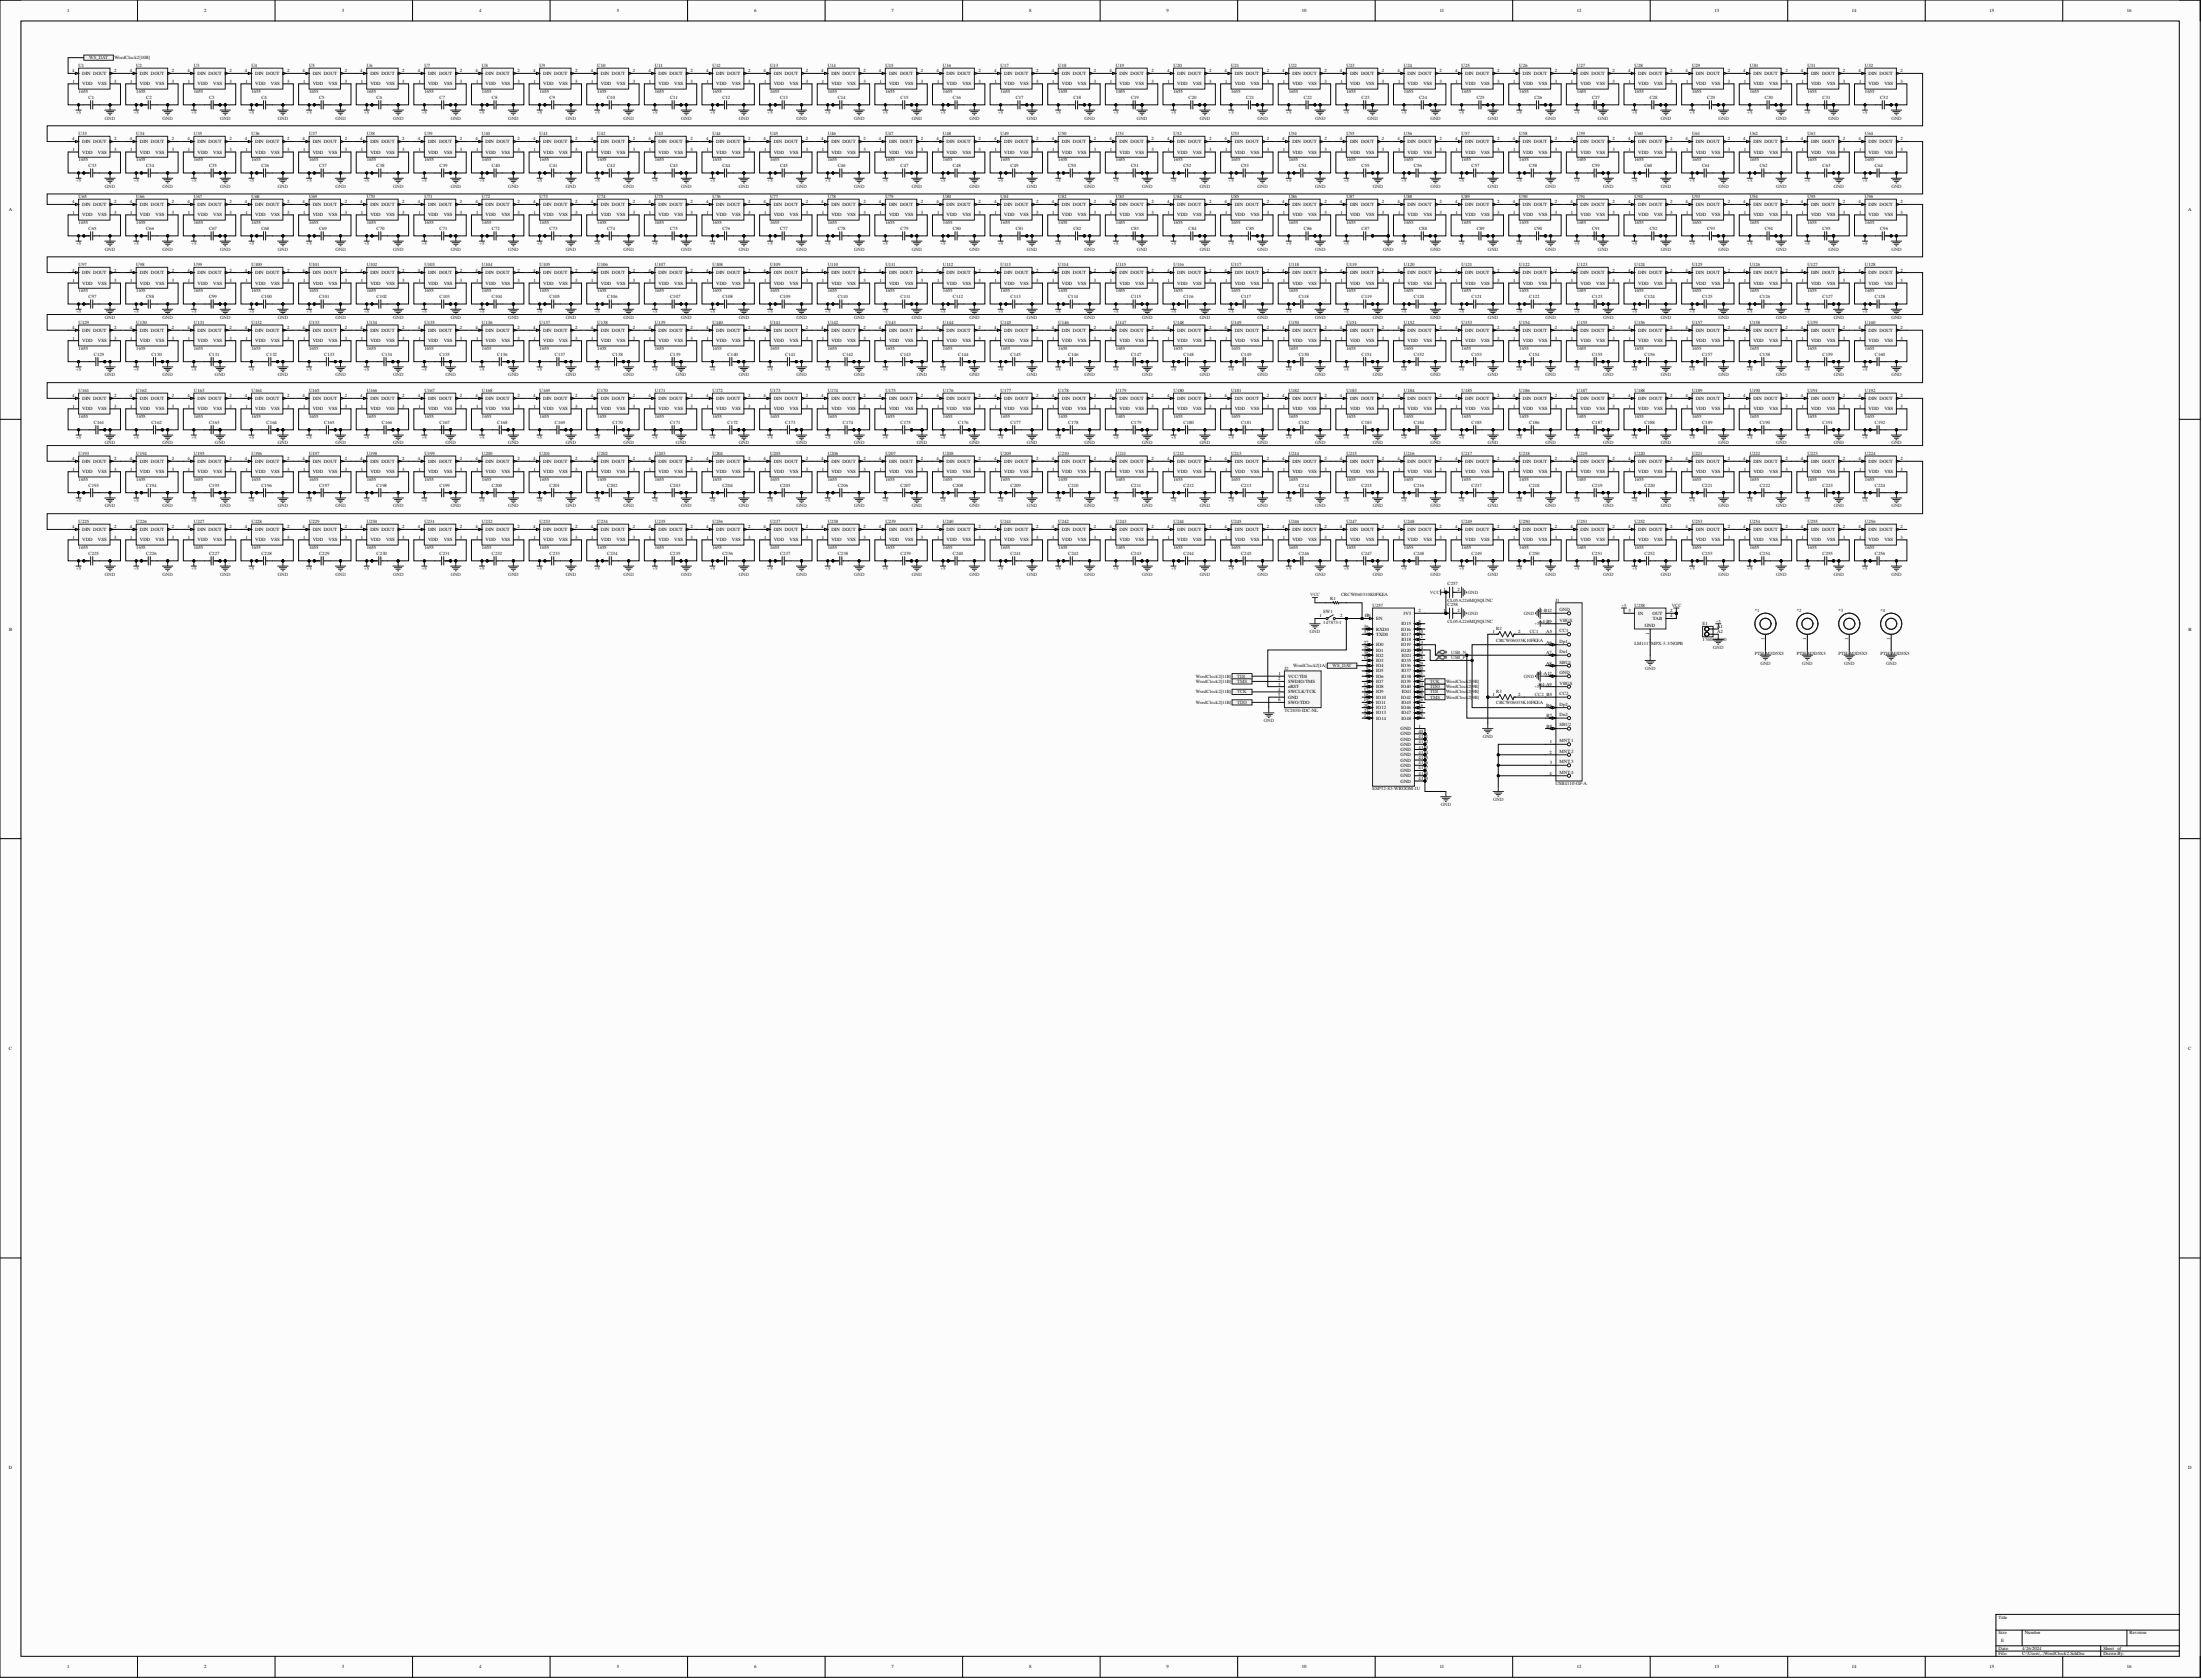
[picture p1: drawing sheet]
<svg xmlns="http://www.w3.org/2000/svg" width="1066mm" height="813mm" viewBox="0 0 1066 813" stroke-linecap="round" stroke-linejoin="round" font-family="sans-serif">
<defs><g id="words">
<g font-size="2.3">
<text x="32" y="6">1</text>
<text x="99" y="6">2</text>
<text x="166" y="6">3</text>
<text x="232" y="6">4</text>
<text x="299" y="6">5</text>
<text x="365" y="6">6</text>
<text x="432" y="6">7</text>
<text x="498" y="6">8</text>
<text x="565" y="6">9</text>
<text x="630" y="6">10</text>
<text x="697" y="6">11</text>
<text x="764" y="6">12</text>
<text x="830" y="6">13</text>
<text x="897" y="6">14</text>
<text x="964" y="6">15</text>
<text x="1030" y="6">16</text>
<text x="35" y="35">4</text>
<text x="55" y="35">2</text>
<text x="63" y="35">4</text>
<text x="83" y="35">2</text>
<text x="91" y="35">4</text>
<text x="111" y="35">2</text>
<text x="119" y="35">4</text>
<text x="139" y="35">2</text>
<text x="147" y="35">4</text>
<text x="167" y="35">2</text>
<text x="174" y="35">4</text>
<text x="195" y="35">2</text>
<text x="202" y="35">4</text>
<text x="223" y="35">2</text>
<text x="230" y="35">4</text>
<text x="251" y="35">2</text>
<text x="258" y="35">4</text>
<text x="279" y="35">2</text>
<text x="286" y="35">4</text>
<text x="306" y="35">2</text>
<text x="314" y="35">4</text>
<text x="334" y="35">2</text>
<text x="342" y="35">4</text>
<text x="362" y="35">2</text>
<text x="370" y="35">4</text>
<text x="390" y="35">2</text>
<text x="398" y="35">4</text>
<text x="418" y="35">2</text>
<text x="426" y="35">4</text>
<text x="446" y="35">2</text>
<text x="454" y="35">4</text>
<text x="474" y="35">2</text>
<text x="481" y="35">4</text>
<text x="502" y="35">2</text>
<text x="509" y="35">4</text>
<text x="530" y="35">2</text>
<text x="537" y="35">4</text>
<text x="558" y="35">2</text>
<text x="565" y="35">4</text>
<text x="586" y="35">2</text>
<text x="593" y="35">4</text>
<text x="613" y="35">2</text>
<text x="621" y="35">4</text>
<text x="641" y="35">2</text>
<text x="649" y="35">4</text>
<text x="669" y="35">2</text>
<text x="677" y="35">4</text>
<text x="697" y="35">2</text>
<text x="705" y="35">4</text>
<text x="725" y="35">2</text>
<text x="733" y="35">4</text>
<text x="753" y="35">2</text>
<text x="761" y="35">4</text>
<text x="781" y="35">2</text>
<text x="788" y="35">4</text>
<text x="809" y="35">2</text>
<text x="816" y="35">4</text>
<text x="837" y="35">2</text>
<text x="844" y="35">4</text>
<text x="865" y="35">2</text>
<text x="872" y="35">4</text>
<text x="893" y="35">2</text>
<text x="900" y="35">4</text>
<text x="920" y="35">2</text>
<text x="35" y="40">1</text>
<text x="40" y="41">VDD</text>
<text x="40" y="36">DIN DOUT</text>
<text x="47" y="41">VSS</text>
<text x="55" y="40">3</text>
<text x="63" y="40">1</text>
<text x="68" y="41">VDD</text>
<text x="68" y="36">DIN DOUT</text>
<text x="75" y="41">VSS</text>
<text x="83" y="40">3</text>
<text x="91" y="40">1</text>
<text x="96" y="41">VDD</text>
<text x="96" y="36">DIN DOUT</text>
<text x="103" y="41">VSS</text>
<text x="111" y="40">3</text>
<text x="119" y="40">1</text>
<text x="124" y="41">VDD</text>
<text x="124" y="36">DIN DOUT</text>
<text x="131" y="41">VSS</text>
<text x="139" y="40">3</text>
<text x="147" y="40">1</text>
<text x="151" y="41">VDD</text>
<text x="151" y="36">DIN DOUT</text>
<text x="159" y="41">VSS</text>
<text x="167" y="40">3</text>
<text x="175" y="40">1</text>
<text x="179" y="41">VDD</text>
<text x="179" y="36">DIN DOUT</text>
<text x="187" y="41">VSS</text>
<text x="195" y="40">3</text>
<text x="203" y="40">1</text>
<text x="207" y="41">VDD</text>
<text x="207" y="36">DIN DOUT</text>
<text x="215" y="41">VSS</text>
<text x="223" y="40">3</text>
<text x="231" y="40">1</text>
<text x="235" y="41">VDD</text>
<text x="235" y="36">DIN DOUT</text>
<text x="243" y="41">VSS</text>
<text x="251" y="40">3</text>
<text x="258" y="40">1</text>
<text x="263" y="41">VDD</text>
<text x="263" y="36">DIN DOUT</text>
<text x="271" y="41">VSS</text>
<text x="279" y="40">3</text>
<text x="286" y="40">1</text>
<text x="291" y="41">VDD</text>
<text x="291" y="36">DIN DOUT</text>
<text x="299" y="41">VSS</text>
<text x="306" y="40">3</text>
<text x="314" y="40">1</text>
<text x="319" y="41">VDD</text>
<text x="319" y="36">DIN DOUT</text>
<text x="327" y="41">VSS</text>
<text x="334" y="40">3</text>
<text x="342" y="40">1</text>
<text x="347" y="41">VDD</text>
<text x="347" y="36">DIN DOUT</text>
<text x="354" y="41">VSS</text>
<text x="362" y="40">3</text>
<text x="370" y="40">1</text>
<text x="375" y="41">VDD</text>
<text x="375" y="36">DIN DOUT</text>
<text x="382" y="41">VSS</text>
<text x="390" y="40">3</text>
<text x="398" y="40">1</text>
<text x="403" y="41">VDD</text>
<text x="403" y="36">DIN DOUT</text>
<text x="410" y="41">VSS</text>
<text x="418" y="40">3</text>
<text x="426" y="40">1</text>
<text x="431" y="41">VDD</text>
<text x="431" y="36">DIN DOUT</text>
<text x="438" y="41">VSS</text>
<text x="446" y="40">3</text>
<text x="454" y="40">1</text>
<text x="458" y="41">VDD</text>
<text x="458" y="36">DIN DOUT</text>
<text x="466" y="41">VSS</text>
<text x="474" y="40">3</text>
<text x="482" y="40">1</text>
<text x="486" y="41">VDD</text>
<text x="486" y="36">DIN DOUT</text>
<text x="494" y="41">VSS</text>
<text x="502" y="40">3</text>
<text x="510" y="40">1</text>
<text x="514" y="41">VDD</text>
<text x="514" y="36">DIN DOUT</text>
<text x="522" y="41">VSS</text>
<text x="530" y="40">3</text>
<text x="538" y="40">1</text>
<text x="542" y="41">VDD</text>
<text x="542" y="36">DIN DOUT</text>
<text x="550" y="41">VSS</text>
<text x="558" y="40">3</text>
<text x="565" y="40">1</text>
<text x="570" y="41">VDD</text>
<text x="570" y="36">DIN DOUT</text>
<text x="578" y="41">VSS</text>
<text x="586" y="40">3</text>
<text x="593" y="40">1</text>
<text x="598" y="41">VDD</text>
<text x="598" y="36">DIN DOUT</text>
<text x="606" y="41">VSS</text>
<text x="613" y="40">3</text>
<text x="621" y="40">1</text>
<text x="626" y="41">VDD</text>
<text x="626" y="36">DIN DOUT</text>
<text x="634" y="41">VSS</text>
<text x="641" y="40">3</text>
<text x="649" y="40">1</text>
<text x="654" y="41">VDD</text>
<text x="654" y="36">DIN DOUT</text>
<text x="661" y="41">VSS</text>
<text x="669" y="40">3</text>
<text x="677" y="40">1</text>
<text x="682" y="41">VDD</text>
<text x="682" y="36">DIN DOUT</text>
<text x="689" y="41">VSS</text>
<text x="697" y="40">3</text>
<text x="705" y="40">1</text>
<text x="710" y="41">VDD</text>
<text x="710" y="36">DIN DOUT</text>
<text x="717" y="41">VSS</text>
<text x="725" y="40">3</text>
<text x="733" y="40">1</text>
<text x="738" y="41">VDD</text>
<text x="738" y="36">DIN DOUT</text>
<text x="745" y="41">VSS</text>
<text x="753" y="40">3</text>
<text x="761" y="40">1</text>
<text x="765" y="41">VDD</text>
<text x="765" y="36">DIN DOUT</text>
<text x="773" y="41">VSS</text>
<text x="781" y="40">3</text>
<text x="789" y="40">1</text>
<text x="793" y="41">VDD</text>
<text x="793" y="36">DIN DOUT</text>
<text x="801" y="41">VSS</text>
<text x="809" y="40">3</text>
<text x="817" y="40">1</text>
<text x="821" y="41">VDD</text>
<text x="821" y="36">DIN DOUT</text>
<text x="829" y="41">VSS</text>
<text x="837" y="40">3</text>
<text x="845" y="40">1</text>
<text x="849" y="41">VDD</text>
<text x="849" y="36">DIN DOUT</text>
<text x="857" y="41">VSS</text>
<text x="865" y="40">3</text>
<text x="872" y="40">1</text>
<text x="877" y="41">VDD</text>
<text x="877" y="36">DIN DOUT</text>
<text x="885" y="41">VSS</text>
<text x="893" y="40">3</text>
<text x="900" y="40">1</text>
<text x="905" y="41">VDD</text>
<text x="905" y="36">DIN DOUT</text>
<text x="913" y="41">VSS</text>
<text x="920" y="40">3</text>
<text x="35" y="68">4</text>
<text x="40" y="69">DIN DOUT</text>
<text x="55" y="68">2</text>
<text x="63" y="68">4</text>
<text x="68" y="69">DIN DOUT</text>
<text x="83" y="68">2</text>
<text x="91" y="68">4</text>
<text x="96" y="69">DIN DOUT</text>
<text x="111" y="68">2</text>
<text x="119" y="68">4</text>
<text x="124" y="69">DIN DOUT</text>
<text x="139" y="68">2</text>
<text x="147" y="68">4</text>
<text x="151" y="69">DIN DOUT</text>
<text x="167" y="68">2</text>
<text x="174" y="68">4</text>
<text x="179" y="69">DIN DOUT</text>
<text x="195" y="68">2</text>
<text x="202" y="68">4</text>
<text x="207" y="69">DIN DOUT</text>
<text x="223" y="68">2</text>
<text x="230" y="68">4</text>
<text x="235" y="69">DIN DOUT</text>
<text x="251" y="68">2</text>
<text x="258" y="68">4</text>
<text x="263" y="69">DIN DOUT</text>
<text x="279" y="68">2</text>
<text x="286" y="68">4</text>
<text x="291" y="69">DIN DOUT</text>
<text x="306" y="68">2</text>
<text x="314" y="68">4</text>
<text x="319" y="69">DIN DOUT</text>
<text x="334" y="68">2</text>
<text x="342" y="68">4</text>
<text x="347" y="69">DIN DOUT</text>
<text x="362" y="68">2</text>
<text x="370" y="68">4</text>
<text x="375" y="69">DIN DOUT</text>
<text x="390" y="68">2</text>
<text x="398" y="68">4</text>
<text x="403" y="69">DIN DOUT</text>
<text x="418" y="68">2</text>
<text x="426" y="68">4</text>
<text x="431" y="69">DIN DOUT</text>
<text x="446" y="68">2</text>
<text x="454" y="68">4</text>
<text x="458" y="69">DIN DOUT</text>
<text x="474" y="68">2</text>
<text x="481" y="68">4</text>
<text x="486" y="69">DIN DOUT</text>
<text x="502" y="68">2</text>
<text x="509" y="68">4</text>
<text x="514" y="69">DIN DOUT</text>
<text x="530" y="68">2</text>
<text x="537" y="68">4</text>
<text x="542" y="69">DIN DOUT</text>
<text x="558" y="68">2</text>
<text x="565" y="68">4</text>
<text x="570" y="69">DIN DOUT</text>
<text x="586" y="68">2</text>
<text x="593" y="68">4</text>
<text x="598" y="69">DIN DOUT</text>
<text x="613" y="68">2</text>
<text x="621" y="68">4</text>
<text x="626" y="69">DIN DOUT</text>
<text x="641" y="68">2</text>
<text x="649" y="68">4</text>
<text x="654" y="69">DIN DOUT</text>
<text x="669" y="68">2</text>
<text x="677" y="68">4</text>
<text x="682" y="69">DIN DOUT</text>
<text x="697" y="68">2</text>
<text x="705" y="68">4</text>
<text x="710" y="69">DIN DOUT</text>
<text x="725" y="68">2</text>
<text x="733" y="68">4</text>
<text x="738" y="69">DIN DOUT</text>
<text x="753" y="68">2</text>
<text x="761" y="68">4</text>
<text x="765" y="69">DIN DOUT</text>
<text x="781" y="68">2</text>
<text x="788" y="68">4</text>
<text x="793" y="69">DIN DOUT</text>
<text x="809" y="68">2</text>
<text x="816" y="68">4</text>
<text x="821" y="69">DIN DOUT</text>
<text x="837" y="68">2</text>
<text x="844" y="68">4</text>
<text x="849" y="69">DIN DOUT</text>
<text x="865" y="68">2</text>
<text x="872" y="68">4</text>
<text x="877" y="69">DIN DOUT</text>
<text x="893" y="68">2</text>
<text x="900" y="68">4</text>
<text x="905" y="69">DIN DOUT</text>
<text x="920" y="68">2</text>
<text x="35" y="73">1</text>
<text x="40" y="74">VDD</text>
<text x="47" y="74">VSS</text>
<text x="55" y="73">3</text>
<text x="63" y="73">1</text>
<text x="68" y="74">VDD</text>
<text x="75" y="74">VSS</text>
<text x="83" y="73">3</text>
<text x="91" y="73">1</text>
<text x="96" y="74">VDD</text>
<text x="103" y="74">VSS</text>
<text x="111" y="73">3</text>
<text x="119" y="73">1</text>
<text x="124" y="74">VDD</text>
<text x="131" y="74">VSS</text>
<text x="139" y="73">3</text>
<text x="147" y="73">1</text>
<text x="151" y="74">VDD</text>
<text x="159" y="74">VSS</text>
<text x="167" y="73">3</text>
<text x="175" y="73">1</text>
<text x="179" y="74">VDD</text>
<text x="187" y="74">VSS</text>
<text x="195" y="73">3</text>
<text x="203" y="73">1</text>
<text x="207" y="74">VDD</text>
<text x="215" y="74">VSS</text>
<text x="223" y="73">3</text>
<text x="231" y="73">1</text>
<text x="235" y="74">VDD</text>
<text x="243" y="74">VSS</text>
<text x="251" y="73">3</text>
<text x="258" y="73">1</text>
<text x="263" y="74">VDD</text>
<text x="271" y="74">VSS</text>
<text x="279" y="73">3</text>
<text x="286" y="73">1</text>
<text x="291" y="74">VDD</text>
<text x="299" y="74">VSS</text>
<text x="306" y="73">3</text>
<text x="314" y="73">1</text>
<text x="319" y="74">VDD</text>
<text x="327" y="74">VSS</text>
<text x="334" y="73">3</text>
<text x="342" y="73">1</text>
<text x="347" y="74">VDD</text>
<text x="354" y="74">VSS</text>
<text x="362" y="73">3</text>
<text x="370" y="73">1</text>
<text x="375" y="74">VDD</text>
<text x="382" y="74">VSS</text>
<text x="390" y="73">3</text>
<text x="398" y="73">1</text>
<text x="403" y="74">VDD</text>
<text x="410" y="74">VSS</text>
<text x="418" y="73">3</text>
<text x="426" y="73">1</text>
<text x="431" y="74">VDD</text>
<text x="438" y="74">VSS</text>
<text x="446" y="73">3</text>
<text x="454" y="73">1</text>
<text x="458" y="74">VDD</text>
<text x="466" y="74">VSS</text>
<text x="474" y="73">3</text>
<text x="482" y="73">1</text>
<text x="486" y="74">VDD</text>
<text x="494" y="74">VSS</text>
<text x="502" y="73">3</text>
<text x="510" y="73">1</text>
<text x="514" y="74">VDD</text>
<text x="522" y="74">VSS</text>
<text x="530" y="73">3</text>
<text x="538" y="73">1</text>
<text x="542" y="74">VDD</text>
<text x="550" y="74">VSS</text>
<text x="558" y="73">3</text>
<text x="565" y="73">1</text>
<text x="570" y="74">VDD</text>
<text x="578" y="74">VSS</text>
<text x="586" y="73">3</text>
<text x="593" y="73">1</text>
<text x="598" y="74">VDD</text>
<text x="606" y="74">VSS</text>
<text x="613" y="73">3</text>
<text x="621" y="73">1</text>
<text x="626" y="74">VDD</text>
<text x="634" y="74">VSS</text>
<text x="641" y="73">3</text>
<text x="649" y="73">1</text>
<text x="654" y="74">VDD</text>
<text x="661" y="74">VSS</text>
<text x="669" y="73">3</text>
<text x="677" y="73">1</text>
<text x="682" y="74">VDD</text>
<text x="689" y="74">VSS</text>
<text x="697" y="73">3</text>
<text x="705" y="73">1</text>
<text x="710" y="74">VDD</text>
<text x="717" y="74">VSS</text>
<text x="725" y="73">3</text>
<text x="733" y="73">1</text>
<text x="738" y="74">VDD</text>
<text x="745" y="74">VSS</text>
<text x="753" y="73">3</text>
<text x="761" y="73">1</text>
<text x="765" y="74">VDD</text>
<text x="773" y="74">VSS</text>
<text x="781" y="73">3</text>
<text x="789" y="73">1</text>
<text x="793" y="74">VDD</text>
<text x="801" y="74">VSS</text>
<text x="809" y="73">3</text>
<text x="817" y="73">1</text>
<text x="821" y="74">VDD</text>
<text x="829" y="74">VSS</text>
<text x="837" y="73">3</text>
<text x="845" y="73">1</text>
<text x="849" y="74">VDD</text>
<text x="857" y="74">VSS</text>
<text x="865" y="73">3</text>
<text x="872" y="73">1</text>
<text x="877" y="74">VDD</text>
<text x="885" y="74">VSS</text>
<text x="893" y="73">3</text>
<text x="900" y="73">1</text>
<text x="905" y="74">VDD</text>
<text x="913" y="74">VSS</text>
<text x="920" y="73">3</text>
<text x="35" y="98">4</text>
<text x="40" y="100">DIN DOUT</text>
<text x="55" y="98">2</text>
<text x="63" y="98">4</text>
<text x="68" y="100">DIN DOUT</text>
<text x="83" y="98">2</text>
<text x="91" y="98">4</text>
<text x="96" y="100">DIN DOUT</text>
<text x="111" y="98">2</text>
<text x="119" y="98">4</text>
<text x="124" y="100">DIN DOUT</text>
<text x="139" y="98">2</text>
<text x="147" y="98">4</text>
<text x="151" y="100">DIN DOUT</text>
<text x="167" y="98">2</text>
<text x="174" y="98">4</text>
<text x="179" y="100">DIN DOUT</text>
<text x="195" y="98">2</text>
<text x="202" y="98">4</text>
<text x="207" y="100">DIN DOUT</text>
<text x="223" y="98">2</text>
<text x="230" y="98">4</text>
<text x="235" y="100">DIN DOUT</text>
<text x="251" y="98">2</text>
<text x="258" y="98">4</text>
<text x="263" y="100">DIN DOUT</text>
<text x="279" y="98">2</text>
<text x="286" y="98">4</text>
<text x="291" y="100">DIN DOUT</text>
<text x="306" y="98">2</text>
<text x="314" y="98">4</text>
<text x="319" y="100">DIN DOUT</text>
<text x="334" y="98">2</text>
<text x="342" y="98">4</text>
<text x="347" y="100">DIN DOUT</text>
<text x="362" y="98">2</text>
<text x="370" y="98">4</text>
<text x="375" y="100">DIN DOUT</text>
<text x="390" y="98">2</text>
<text x="398" y="98">4</text>
<text x="403" y="100">DIN DOUT</text>
<text x="418" y="98">2</text>
<text x="426" y="98">4</text>
<text x="431" y="100">DIN DOUT</text>
<text x="446" y="98">2</text>
<text x="454" y="98">4</text>
<text x="458" y="100">DIN DOUT</text>
<text x="474" y="98">2</text>
<text x="481" y="98">4</text>
<text x="486" y="100">DIN DOUT</text>
<text x="502" y="98">2</text>
<text x="509" y="98">4</text>
<text x="514" y="100">DIN DOUT</text>
<text x="530" y="98">2</text>
<text x="537" y="98">4</text>
<text x="542" y="100">DIN DOUT</text>
<text x="558" y="98">2</text>
<text x="565" y="98">4</text>
<text x="570" y="100">DIN DOUT</text>
<text x="586" y="98">2</text>
<text x="593" y="98">4</text>
<text x="598" y="100">DIN DOUT</text>
<text x="613" y="98">2</text>
<text x="621" y="98">4</text>
<text x="626" y="100">DIN DOUT</text>
<text x="641" y="98">2</text>
<text x="649" y="98">4</text>
<text x="654" y="100">DIN DOUT</text>
<text x="669" y="98">2</text>
<text x="677" y="98">4</text>
<text x="682" y="100">DIN DOUT</text>
<text x="697" y="98">2</text>
<text x="705" y="98">4</text>
<text x="710" y="100">DIN DOUT</text>
<text x="725" y="98">2</text>
<text x="733" y="98">4</text>
<text x="738" y="100">DIN DOUT</text>
<text x="753" y="98">2</text>
<text x="761" y="98">4</text>
<text x="765" y="100">DIN DOUT</text>
<text x="781" y="98">2</text>
<text x="788" y="98">4</text>
<text x="793" y="100">DIN DOUT</text>
<text x="809" y="98">2</text>
<text x="816" y="98">4</text>
<text x="821" y="100">DIN DOUT</text>
<text x="837" y="98">2</text>
<text x="844" y="98">4</text>
<text x="849" y="100">DIN DOUT</text>
<text x="865" y="98">2</text>
<text x="872" y="98">4</text>
<text x="877" y="100">DIN DOUT</text>
<text x="893" y="98">2</text>
<text x="900" y="98">4</text>
<text x="905" y="100">DIN DOUT</text>
<text x="920" y="98">2</text>
<text x="4" y="102">A</text>
<text x="35" y="104">1</text>
<text x="40" y="105">VDD</text>
<text x="47" y="105">VSS</text>
<text x="55" y="104">3</text>
<text x="63" y="104">1</text>
<text x="68" y="105">VDD</text>
<text x="75" y="105">VSS</text>
<text x="83" y="104">3</text>
<text x="91" y="104">1</text>
<text x="96" y="105">VDD</text>
<text x="103" y="105">VSS</text>
<text x="111" y="104">3</text>
<text x="119" y="104">1</text>
<text x="124" y="105">VDD</text>
<text x="131" y="105">VSS</text>
<text x="139" y="104">3</text>
<text x="147" y="104">1</text>
<text x="151" y="105">VDD</text>
<text x="159" y="105">VSS</text>
<text x="167" y="104">3</text>
<text x="175" y="104">1</text>
<text x="179" y="105">VDD</text>
<text x="187" y="105">VSS</text>
<text x="195" y="104">3</text>
<text x="203" y="104">1</text>
<text x="207" y="105">VDD</text>
<text x="215" y="105">VSS</text>
<text x="223" y="104">3</text>
<text x="231" y="104">1</text>
<text x="235" y="105">VDD</text>
<text x="243" y="105">VSS</text>
<text x="251" y="104">3</text>
<text x="258" y="104">1</text>
<text x="263" y="105">VDD</text>
<text x="271" y="105">VSS</text>
<text x="279" y="104">3</text>
<text x="286" y="104">1</text>
<text x="291" y="105">VDD</text>
<text x="299" y="105">VSS</text>
<text x="306" y="104">3</text>
<text x="314" y="104">1</text>
<text x="319" y="105">VDD</text>
<text x="327" y="105">VSS</text>
<text x="334" y="104">3</text>
<text x="342" y="104">1</text>
<text x="347" y="105">VDD</text>
<text x="354" y="105">VSS</text>
<text x="362" y="104">3</text>
<text x="370" y="104">1</text>
<text x="375" y="105">VDD</text>
<text x="382" y="105">VSS</text>
<text x="390" y="104">3</text>
<text x="398" y="104">1</text>
<text x="403" y="105">VDD</text>
<text x="410" y="105">VSS</text>
<text x="418" y="104">3</text>
<text x="426" y="104">1</text>
<text x="431" y="105">VDD</text>
<text x="438" y="105">VSS</text>
<text x="446" y="104">3</text>
<text x="454" y="104">1</text>
<text x="458" y="105">VDD</text>
<text x="466" y="105">VSS</text>
<text x="474" y="104">3</text>
<text x="482" y="104">1</text>
<text x="486" y="105">VDD</text>
<text x="494" y="105">VSS</text>
<text x="502" y="104">3</text>
<text x="510" y="104">1</text>
<text x="514" y="105">VDD</text>
<text x="522" y="105">VSS</text>
<text x="530" y="104">3</text>
<text x="538" y="104">1</text>
<text x="542" y="105">VDD</text>
<text x="550" y="105">VSS</text>
<text x="558" y="104">3</text>
<text x="565" y="104">1</text>
<text x="570" y="105">VDD</text>
<text x="578" y="105">VSS</text>
<text x="586" y="104">3</text>
<text x="593" y="104">1</text>
<text x="598" y="105">VDD</text>
<text x="606" y="105">VSS</text>
<text x="613" y="104">3</text>
<text x="621" y="104">1</text>
<text x="626" y="105">VDD</text>
<text x="634" y="105">VSS</text>
<text x="641" y="104">3</text>
<text x="649" y="104">1</text>
<text x="654" y="105">VDD</text>
<text x="661" y="105">VSS</text>
<text x="669" y="104">3</text>
<text x="677" y="104">1</text>
<text x="682" y="105">VDD</text>
<text x="689" y="105">VSS</text>
<text x="697" y="104">3</text>
<text x="705" y="104">1</text>
<text x="710" y="105">VDD</text>
<text x="717" y="105">VSS</text>
<text x="725" y="104">3</text>
<text x="733" y="104">1</text>
<text x="738" y="105">VDD</text>
<text x="745" y="105">VSS</text>
<text x="753" y="104">3</text>
<text x="761" y="104">1</text>
<text x="765" y="105">VDD</text>
<text x="773" y="105">VSS</text>
<text x="781" y="104">3</text>
<text x="789" y="104">1</text>
<text x="793" y="105">VDD</text>
<text x="801" y="105">VSS</text>
<text x="809" y="104">3</text>
<text x="817" y="104">1</text>
<text x="821" y="105">VDD</text>
<text x="829" y="105">VSS</text>
<text x="837" y="104">3</text>
<text x="845" y="104">1</text>
<text x="849" y="105">VDD</text>
<text x="857" y="105">VSS</text>
<text x="865" y="104">3</text>
<text x="872" y="104">1</text>
<text x="877" y="105">VDD</text>
<text x="885" y="105">VSS</text>
<text x="893" y="104">3</text>
<text x="900" y="104">1</text>
<text x="905" y="105">VDD</text>
<text x="913" y="105">VSS</text>
<text x="920" y="104">3</text>
<text x="1060" y="102">A</text>
<text x="35" y="131">4</text>
<text x="55" y="131">2</text>
<text x="63" y="131">4</text>
<text x="83" y="131">2</text>
<text x="91" y="131">4</text>
<text x="111" y="131">2</text>
<text x="119" y="131">4</text>
<text x="139" y="131">2</text>
<text x="147" y="131">4</text>
<text x="167" y="131">2</text>
<text x="174" y="131">4</text>
<text x="195" y="131">2</text>
<text x="202" y="131">4</text>
<text x="223" y="131">2</text>
<text x="230" y="131">4</text>
<text x="251" y="131">2</text>
<text x="258" y="131">4</text>
<text x="279" y="131">2</text>
<text x="286" y="131">4</text>
<text x="306" y="131">2</text>
<text x="314" y="131">4</text>
<text x="334" y="131">2</text>
<text x="342" y="131">4</text>
<text x="362" y="131">2</text>
<text x="370" y="131">4</text>
<text x="390" y="131">2</text>
<text x="398" y="131">4</text>
<text x="418" y="131">2</text>
<text x="426" y="131">4</text>
<text x="446" y="131">2</text>
<text x="454" y="131">4</text>
<text x="474" y="131">2</text>
<text x="481" y="131">4</text>
<text x="502" y="131">2</text>
<text x="509" y="131">4</text>
<text x="530" y="131">2</text>
<text x="537" y="131">4</text>
<text x="558" y="131">2</text>
<text x="565" y="131">4</text>
<text x="586" y="131">2</text>
<text x="593" y="131">4</text>
<text x="613" y="131">2</text>
<text x="621" y="131">4</text>
<text x="641" y="131">2</text>
<text x="649" y="131">4</text>
<text x="669" y="131">2</text>
<text x="677" y="131">4</text>
<text x="697" y="131">2</text>
<text x="705" y="131">4</text>
<text x="725" y="131">2</text>
<text x="733" y="131">4</text>
<text x="753" y="131">2</text>
<text x="761" y="131">4</text>
<text x="781" y="131">2</text>
<text x="788" y="131">4</text>
<text x="809" y="131">2</text>
<text x="816" y="131">4</text>
<text x="837" y="131">2</text>
<text x="844" y="131">4</text>
<text x="865" y="131">2</text>
<text x="872" y="131">4</text>
<text x="893" y="131">2</text>
<text x="900" y="131">4</text>
<text x="920" y="131">2</text>
<text x="35" y="137">1</text>
<text x="40" y="138">VDD</text>
<text x="40" y="133">DIN DOUT</text>
<text x="47" y="138">VSS</text>
<text x="55" y="137">3</text>
<text x="63" y="137">1</text>
<text x="68" y="138">VDD</text>
<text x="68" y="133">DIN DOUT</text>
<text x="75" y="138">VSS</text>
<text x="83" y="137">3</text>
<text x="91" y="137">1</text>
<text x="96" y="138">VDD</text>
<text x="96" y="133">DIN DOUT</text>
<text x="103" y="138">VSS</text>
<text x="111" y="137">3</text>
<text x="119" y="137">1</text>
<text x="124" y="138">VDD</text>
<text x="124" y="133">DIN DOUT</text>
<text x="131" y="138">VSS</text>
<text x="139" y="137">3</text>
<text x="147" y="137">1</text>
<text x="151" y="138">VDD</text>
<text x="151" y="133">DIN DOUT</text>
<text x="159" y="138">VSS</text>
<text x="167" y="137">3</text>
<text x="175" y="137">1</text>
<text x="179" y="138">VDD</text>
<text x="179" y="133">DIN DOUT</text>
<text x="187" y="138">VSS</text>
<text x="195" y="137">3</text>
<text x="203" y="137">1</text>
<text x="207" y="138">VDD</text>
<text x="207" y="133">DIN DOUT</text>
<text x="215" y="138">VSS</text>
<text x="223" y="137">3</text>
<text x="231" y="137">1</text>
<text x="235" y="138">VDD</text>
<text x="235" y="133">DIN DOUT</text>
<text x="243" y="138">VSS</text>
<text x="251" y="137">3</text>
<text x="258" y="137">1</text>
<text x="263" y="138">VDD</text>
<text x="263" y="133">DIN DOUT</text>
<text x="271" y="138">VSS</text>
<text x="279" y="137">3</text>
<text x="286" y="137">1</text>
<text x="291" y="138">VDD</text>
<text x="291" y="133">DIN DOUT</text>
<text x="299" y="138">VSS</text>
<text x="306" y="137">3</text>
<text x="314" y="137">1</text>
<text x="319" y="138">VDD</text>
<text x="319" y="133">DIN DOUT</text>
<text x="327" y="138">VSS</text>
<text x="334" y="137">3</text>
<text x="342" y="137">1</text>
<text x="347" y="138">VDD</text>
<text x="347" y="133">DIN DOUT</text>
<text x="354" y="138">VSS</text>
<text x="362" y="137">3</text>
<text x="370" y="137">1</text>
<text x="375" y="138">VDD</text>
<text x="375" y="133">DIN DOUT</text>
<text x="382" y="138">VSS</text>
<text x="390" y="137">3</text>
<text x="398" y="137">1</text>
<text x="403" y="138">VDD</text>
<text x="403" y="133">DIN DOUT</text>
<text x="410" y="138">VSS</text>
<text x="418" y="137">3</text>
<text x="426" y="137">1</text>
<text x="431" y="138">VDD</text>
<text x="431" y="133">DIN DOUT</text>
<text x="438" y="138">VSS</text>
<text x="446" y="137">3</text>
<text x="454" y="137">1</text>
<text x="458" y="138">VDD</text>
<text x="458" y="133">DIN DOUT</text>
<text x="466" y="138">VSS</text>
<text x="474" y="137">3</text>
<text x="482" y="137">1</text>
<text x="486" y="138">VDD</text>
<text x="486" y="133">DIN DOUT</text>
<text x="494" y="138">VSS</text>
<text x="502" y="137">3</text>
<text x="510" y="137">1</text>
<text x="514" y="138">VDD</text>
<text x="514" y="133">DIN DOUT</text>
<text x="522" y="138">VSS</text>
<text x="530" y="137">3</text>
<text x="538" y="137">1</text>
<text x="542" y="138">VDD</text>
<text x="542" y="133">DIN DOUT</text>
<text x="550" y="138">VSS</text>
<text x="558" y="137">3</text>
<text x="565" y="137">1</text>
<text x="570" y="138">VDD</text>
<text x="570" y="133">DIN DOUT</text>
<text x="578" y="138">VSS</text>
<text x="586" y="137">3</text>
<text x="593" y="137">1</text>
<text x="598" y="138">VDD</text>
<text x="598" y="133">DIN DOUT</text>
<text x="606" y="138">VSS</text>
<text x="613" y="137">3</text>
<text x="621" y="137">1</text>
<text x="626" y="138">VDD</text>
<text x="626" y="133">DIN DOUT</text>
<text x="634" y="138">VSS</text>
<text x="641" y="137">3</text>
<text x="649" y="137">1</text>
<text x="654" y="138">VDD</text>
<text x="654" y="133">DIN DOUT</text>
<text x="661" y="138">VSS</text>
<text x="669" y="137">3</text>
<text x="677" y="137">1</text>
<text x="682" y="138">VDD</text>
<text x="682" y="133">DIN DOUT</text>
<text x="689" y="138">VSS</text>
<text x="697" y="137">3</text>
<text x="705" y="137">1</text>
<text x="710" y="138">VDD</text>
<text x="710" y="133">DIN DOUT</text>
<text x="717" y="138">VSS</text>
<text x="725" y="137">3</text>
<text x="733" y="137">1</text>
<text x="738" y="138">VDD</text>
<text x="738" y="133">DIN DOUT</text>
<text x="745" y="138">VSS</text>
<text x="753" y="137">3</text>
<text x="761" y="137">1</text>
<text x="765" y="138">VDD</text>
<text x="765" y="133">DIN DOUT</text>
<text x="773" y="138">VSS</text>
<text x="781" y="137">3</text>
<text x="789" y="137">1</text>
<text x="793" y="138">VDD</text>
<text x="793" y="133">DIN DOUT</text>
<text x="801" y="138">VSS</text>
<text x="809" y="137">3</text>
<text x="817" y="137">1</text>
<text x="821" y="138">VDD</text>
<text x="821" y="133">DIN DOUT</text>
<text x="829" y="138">VSS</text>
<text x="837" y="137">3</text>
<text x="845" y="137">1</text>
<text x="849" y="138">VDD</text>
<text x="849" y="133">DIN DOUT</text>
<text x="857" y="138">VSS</text>
<text x="865" y="137">3</text>
<text x="872" y="137">1</text>
<text x="877" y="138">VDD</text>
<text x="877" y="133">DIN DOUT</text>
<text x="885" y="138">VSS</text>
<text x="893" y="137">3</text>
<text x="900" y="137">1</text>
<text x="905" y="138">VDD</text>
<text x="905" y="133">DIN DOUT</text>
<text x="913" y="138">VSS</text>
<text x="920" y="137">3</text>
<text x="35" y="159">4</text>
<text x="40" y="161">DIN DOUT</text>
<text x="55" y="159">2</text>
<text x="63" y="159">4</text>
<text x="68" y="161">DIN DOUT</text>
<text x="83" y="159">2</text>
<text x="91" y="159">4</text>
<text x="96" y="161">DIN DOUT</text>
<text x="111" y="159">2</text>
<text x="119" y="159">4</text>
<text x="124" y="161">DIN DOUT</text>
<text x="139" y="159">2</text>
<text x="147" y="159">4</text>
<text x="151" y="161">DIN DOUT</text>
<text x="167" y="159">2</text>
<text x="174" y="159">4</text>
<text x="179" y="161">DIN DOUT</text>
<text x="195" y="159">2</text>
<text x="202" y="159">4</text>
<text x="207" y="161">DIN DOUT</text>
<text x="223" y="159">2</text>
<text x="230" y="159">4</text>
<text x="235" y="161">DIN DOUT</text>
<text x="251" y="159">2</text>
<text x="258" y="159">4</text>
<text x="263" y="161">DIN DOUT</text>
<text x="279" y="159">2</text>
<text x="286" y="159">4</text>
<text x="291" y="161">DIN DOUT</text>
<text x="306" y="159">2</text>
<text x="314" y="159">4</text>
<text x="319" y="161">DIN DOUT</text>
<text x="334" y="159">2</text>
<text x="342" y="159">4</text>
<text x="347" y="161">DIN DOUT</text>
<text x="362" y="159">2</text>
<text x="370" y="159">4</text>
<text x="375" y="161">DIN DOUT</text>
<text x="390" y="159">2</text>
<text x="398" y="159">4</text>
<text x="403" y="161">DIN DOUT</text>
<text x="418" y="159">2</text>
<text x="426" y="159">4</text>
<text x="431" y="161">DIN DOUT</text>
<text x="446" y="159">2</text>
<text x="454" y="159">4</text>
<text x="458" y="161">DIN DOUT</text>
<text x="474" y="159">2</text>
<text x="481" y="159">4</text>
<text x="486" y="161">DIN DOUT</text>
<text x="502" y="159">2</text>
<text x="509" y="159">4</text>
<text x="514" y="161">DIN DOUT</text>
<text x="530" y="159">2</text>
<text x="537" y="159">4</text>
<text x="542" y="161">DIN DOUT</text>
<text x="558" y="159">2</text>
<text x="565" y="159">4</text>
<text x="570" y="161">DIN DOUT</text>
<text x="586" y="159">2</text>
<text x="593" y="159">4</text>
<text x="598" y="161">DIN DOUT</text>
<text x="613" y="159">2</text>
<text x="621" y="159">4</text>
<text x="626" y="161">DIN DOUT</text>
<text x="641" y="159">2</text>
<text x="649" y="159">4</text>
<text x="654" y="161">DIN DOUT</text>
<text x="669" y="159">2</text>
<text x="677" y="159">4</text>
<text x="682" y="161">DIN DOUT</text>
<text x="697" y="159">2</text>
<text x="705" y="159">4</text>
<text x="710" y="161">DIN DOUT</text>
<text x="725" y="159">2</text>
<text x="733" y="159">4</text>
<text x="738" y="161">DIN DOUT</text>
<text x="753" y="159">2</text>
<text x="761" y="159">4</text>
<text x="765" y="161">DIN DOUT</text>
<text x="781" y="159">2</text>
<text x="788" y="159">4</text>
<text x="793" y="161">DIN DOUT</text>
<text x="809" y="159">2</text>
<text x="816" y="159">4</text>
<text x="821" y="161">DIN DOUT</text>
<text x="837" y="159">2</text>
<text x="844" y="159">4</text>
<text x="849" y="161">DIN DOUT</text>
<text x="865" y="159">2</text>
<text x="872" y="159">4</text>
<text x="877" y="161">DIN DOUT</text>
<text x="893" y="159">2</text>
<text x="900" y="159">4</text>
<text x="905" y="161">DIN DOUT</text>
<text x="920" y="159">2</text>
<text x="35" y="164">1</text>
<text x="40" y="166">VDD</text>
<text x="47" y="166">VSS</text>
<text x="55" y="164">3</text>
<text x="63" y="164">1</text>
<text x="68" y="166">VDD</text>
<text x="75" y="166">VSS</text>
<text x="83" y="164">3</text>
<text x="91" y="164">1</text>
<text x="96" y="166">VDD</text>
<text x="103" y="166">VSS</text>
<text x="111" y="164">3</text>
<text x="119" y="164">1</text>
<text x="124" y="166">VDD</text>
<text x="131" y="166">VSS</text>
<text x="139" y="164">3</text>
<text x="147" y="164">1</text>
<text x="151" y="166">VDD</text>
<text x="159" y="166">VSS</text>
<text x="167" y="164">3</text>
<text x="175" y="164">1</text>
<text x="179" y="166">VDD</text>
<text x="187" y="166">VSS</text>
<text x="195" y="164">3</text>
<text x="203" y="164">1</text>
<text x="207" y="166">VDD</text>
<text x="215" y="166">VSS</text>
<text x="223" y="164">3</text>
<text x="231" y="164">1</text>
<text x="235" y="166">VDD</text>
<text x="243" y="166">VSS</text>
<text x="251" y="164">3</text>
<text x="258" y="164">1</text>
<text x="263" y="166">VDD</text>
<text x="271" y="166">VSS</text>
<text x="279" y="164">3</text>
<text x="286" y="164">1</text>
<text x="291" y="166">VDD</text>
<text x="299" y="166">VSS</text>
<text x="306" y="164">3</text>
<text x="314" y="164">1</text>
<text x="319" y="166">VDD</text>
<text x="327" y="166">VSS</text>
<text x="334" y="164">3</text>
<text x="342" y="164">1</text>
<text x="347" y="166">VDD</text>
<text x="354" y="166">VSS</text>
<text x="362" y="164">3</text>
<text x="370" y="164">1</text>
<text x="375" y="166">VDD</text>
<text x="382" y="166">VSS</text>
<text x="390" y="164">3</text>
<text x="398" y="164">1</text>
<text x="403" y="166">VDD</text>
<text x="410" y="166">VSS</text>
<text x="418" y="164">3</text>
<text x="426" y="164">1</text>
<text x="431" y="166">VDD</text>
<text x="438" y="166">VSS</text>
<text x="446" y="164">3</text>
<text x="454" y="164">1</text>
<text x="458" y="166">VDD</text>
<text x="466" y="166">VSS</text>
<text x="474" y="164">3</text>
<text x="482" y="164">1</text>
<text x="486" y="166">VDD</text>
<text x="494" y="166">VSS</text>
<text x="502" y="164">3</text>
<text x="510" y="164">1</text>
<text x="514" y="166">VDD</text>
<text x="522" y="166">VSS</text>
<text x="530" y="164">3</text>
<text x="538" y="164">1</text>
<text x="542" y="166">VDD</text>
<text x="550" y="166">VSS</text>
<text x="558" y="164">3</text>
<text x="565" y="164">1</text>
<text x="570" y="166">VDD</text>
<text x="578" y="166">VSS</text>
<text x="586" y="164">3</text>
<text x="593" y="164">1</text>
<text x="598" y="166">VDD</text>
<text x="606" y="166">VSS</text>
<text x="613" y="164">3</text>
<text x="621" y="164">1</text>
<text x="626" y="166">VDD</text>
<text x="634" y="166">VSS</text>
<text x="641" y="164">3</text>
<text x="649" y="164">1</text>
<text x="654" y="166">VDD</text>
<text x="661" y="166">VSS</text>
<text x="669" y="164">3</text>
<text x="677" y="164">1</text>
<text x="682" y="166">VDD</text>
<text x="689" y="166">VSS</text>
<text x="697" y="164">3</text>
<text x="705" y="164">1</text>
<text x="710" y="166">VDD</text>
<text x="717" y="166">VSS</text>
<text x="725" y="164">3</text>
<text x="733" y="164">1</text>
<text x="738" y="166">VDD</text>
<text x="745" y="166">VSS</text>
<text x="753" y="164">3</text>
<text x="761" y="164">1</text>
<text x="765" y="166">VDD</text>
<text x="773" y="166">VSS</text>
<text x="781" y="164">3</text>
<text x="789" y="164">1</text>
<text x="793" y="166">VDD</text>
<text x="801" y="166">VSS</text>
<text x="809" y="164">3</text>
<text x="817" y="164">1</text>
<text x="821" y="166">VDD</text>
<text x="829" y="166">VSS</text>
<text x="837" y="164">3</text>
<text x="845" y="164">1</text>
<text x="849" y="166">VDD</text>
<text x="857" y="166">VSS</text>
<text x="865" y="164">3</text>
<text x="872" y="164">1</text>
<text x="877" y="166">VDD</text>
<text x="885" y="166">VSS</text>
<text x="893" y="164">3</text>
<text x="900" y="164">1</text>
<text x="905" y="166">VDD</text>
<text x="913" y="166">VSS</text>
<text x="920" y="164">3</text>
<text x="35" y="192">4</text>
<text x="35" y="197">1</text>
<text x="40" y="194">DIN DOUT</text>
<text x="55" y="192">2</text>
<text x="55" y="197">3</text>
<text x="63" y="192">4</text>
<text x="63" y="197">1</text>
<text x="68" y="194">DIN DOUT</text>
<text x="83" y="192">2</text>
<text x="83" y="197">3</text>
<text x="91" y="192">4</text>
<text x="91" y="197">1</text>
<text x="96" y="194">DIN DOUT</text>
<text x="111" y="192">2</text>
<text x="111" y="197">3</text>
<text x="119" y="192">4</text>
<text x="119" y="197">1</text>
<text x="124" y="194">DIN DOUT</text>
<text x="139" y="192">2</text>
<text x="139" y="197">3</text>
<text x="147" y="192">4</text>
<text x="147" y="197">1</text>
<text x="151" y="194">DIN DOUT</text>
<text x="167" y="192">2</text>
<text x="167" y="197">3</text>
<text x="174" y="192">4</text>
<text x="175" y="197">1</text>
<text x="179" y="194">DIN DOUT</text>
<text x="195" y="192">2</text>
<text x="195" y="197">3</text>
<text x="202" y="192">4</text>
<text x="203" y="197">1</text>
<text x="207" y="194">DIN DOUT</text>
<text x="223" y="192">2</text>
<text x="223" y="197">3</text>
<text x="230" y="192">4</text>
<text x="231" y="197">1</text>
<text x="235" y="194">DIN DOUT</text>
<text x="251" y="192">2</text>
<text x="251" y="197">3</text>
<text x="258" y="192">4</text>
<text x="258" y="197">1</text>
<text x="263" y="194">DIN DOUT</text>
<text x="279" y="192">2</text>
<text x="279" y="197">3</text>
<text x="286" y="192">4</text>
<text x="286" y="197">1</text>
<text x="291" y="194">DIN DOUT</text>
<text x="306" y="192">2</text>
<text x="306" y="197">3</text>
<text x="314" y="192">4</text>
<text x="314" y="197">1</text>
<text x="319" y="194">DIN DOUT</text>
<text x="334" y="192">2</text>
<text x="334" y="197">3</text>
<text x="342" y="192">4</text>
<text x="342" y="197">1</text>
<text x="347" y="194">DIN DOUT</text>
<text x="362" y="192">2</text>
<text x="362" y="197">3</text>
<text x="370" y="192">4</text>
<text x="370" y="197">1</text>
<text x="375" y="194">DIN DOUT</text>
<text x="390" y="192">2</text>
<text x="390" y="197">3</text>
<text x="398" y="192">4</text>
<text x="398" y="197">1</text>
<text x="403" y="194">DIN DOUT</text>
<text x="418" y="192">2</text>
<text x="418" y="197">3</text>
<text x="426" y="192">4</text>
<text x="426" y="197">1</text>
<text x="431" y="194">DIN DOUT</text>
<text x="446" y="192">2</text>
<text x="446" y="197">3</text>
<text x="454" y="192">4</text>
<text x="454" y="197">1</text>
<text x="458" y="194">DIN DOUT</text>
<text x="474" y="192">2</text>
<text x="474" y="197">3</text>
<text x="481" y="192">4</text>
<text x="482" y="197">1</text>
<text x="486" y="194">DIN DOUT</text>
<text x="502" y="192">2</text>
<text x="502" y="197">3</text>
<text x="509" y="192">4</text>
<text x="510" y="197">1</text>
<text x="514" y="194">DIN DOUT</text>
<text x="530" y="192">2</text>
<text x="530" y="197">3</text>
<text x="537" y="192">4</text>
<text x="538" y="197">1</text>
<text x="542" y="194">DIN DOUT</text>
<text x="558" y="192">2</text>
<text x="558" y="197">3</text>
<text x="565" y="192">4</text>
<text x="565" y="197">1</text>
<text x="570" y="194">DIN DOUT</text>
<text x="586" y="192">2</text>
<text x="586" y="197">3</text>
<text x="593" y="192">4</text>
<text x="593" y="197">1</text>
<text x="598" y="194">DIN DOUT</text>
<text x="613" y="192">2</text>
<text x="613" y="197">3</text>
<text x="621" y="192">4</text>
<text x="621" y="197">1</text>
<text x="626" y="194">DIN DOUT</text>
<text x="641" y="192">2</text>
<text x="641" y="197">3</text>
<text x="649" y="192">4</text>
<text x="649" y="197">1</text>
<text x="654" y="194">DIN DOUT</text>
<text x="669" y="192">2</text>
<text x="669" y="197">3</text>
<text x="677" y="192">4</text>
<text x="677" y="197">1</text>
<text x="682" y="194">DIN DOUT</text>
<text x="697" y="192">2</text>
<text x="697" y="197">3</text>
<text x="705" y="192">4</text>
<text x="705" y="197">1</text>
<text x="710" y="194">DIN DOUT</text>
<text x="725" y="192">2</text>
<text x="725" y="197">3</text>
<text x="733" y="192">4</text>
<text x="733" y="197">1</text>
<text x="738" y="194">DIN DOUT</text>
<text x="753" y="192">2</text>
<text x="753" y="197">3</text>
<text x="761" y="192">4</text>
<text x="761" y="197">1</text>
<text x="765" y="194">DIN DOUT</text>
<text x="781" y="192">2</text>
<text x="781" y="197">3</text>
<text x="788" y="192">4</text>
<text x="789" y="197">1</text>
<text x="793" y="194">DIN DOUT</text>
<text x="809" y="192">2</text>
<text x="809" y="197">3</text>
<text x="816" y="192">4</text>
<text x="817" y="197">1</text>
<text x="821" y="194">DIN DOUT</text>
<text x="837" y="192">2</text>
<text x="837" y="197">3</text>
<text x="844" y="192">4</text>
<text x="845" y="197">1</text>
<text x="849" y="194">DIN DOUT</text>
<text x="865" y="192">2</text>
<text x="865" y="197">3</text>
<text x="872" y="192">4</text>
<text x="872" y="197">1</text>
<text x="877" y="194">DIN DOUT</text>
<text x="893" y="192">2</text>
<text x="893" y="197">3</text>
<text x="900" y="192">4</text>
<text x="900" y="197">1</text>
<text x="905" y="194">DIN DOUT</text>
<text x="920" y="192">2</text>
<text x="920" y="197">3</text>
<text x="40" y="199">VDD</text>
<text x="47" y="199">VSS</text>
<text x="68" y="199">VDD</text>
<text x="75" y="199">VSS</text>
<text x="96" y="199">VDD</text>
<text x="103" y="199">VSS</text>
<text x="124" y="199">VDD</text>
<text x="131" y="199">VSS</text>
<text x="151" y="199">VDD</text>
<text x="159" y="199">VSS</text>
<text x="179" y="199">VDD</text>
<text x="187" y="199">VSS</text>
<text x="207" y="199">VDD</text>
<text x="215" y="199">VSS</text>
<text x="235" y="199">VDD</text>
<text x="243" y="199">VSS</text>
<text x="263" y="199">VDD</text>
<text x="271" y="199">VSS</text>
<text x="291" y="199">VDD</text>
<text x="299" y="199">VSS</text>
<text x="319" y="199">VDD</text>
<text x="327" y="199">VSS</text>
<text x="347" y="199">VDD</text>
<text x="354" y="199">VSS</text>
<text x="375" y="199">VDD</text>
<text x="382" y="199">VSS</text>
<text x="403" y="199">VDD</text>
<text x="410" y="199">VSS</text>
<text x="431" y="199">VDD</text>
<text x="438" y="199">VSS</text>
<text x="458" y="199">VDD</text>
<text x="466" y="199">VSS</text>
<text x="486" y="199">VDD</text>
<text x="494" y="199">VSS</text>
<text x="514" y="199">VDD</text>
<text x="522" y="199">VSS</text>
<text x="542" y="199">VDD</text>
<text x="550" y="199">VSS</text>
<text x="570" y="199">VDD</text>
<text x="578" y="199">VSS</text>
<text x="598" y="199">VDD</text>
<text x="606" y="199">VSS</text>
<text x="626" y="199">VDD</text>
<text x="634" y="199">VSS</text>
<text x="654" y="199">VDD</text>
<text x="661" y="199">VSS</text>
<text x="682" y="199">VDD</text>
<text x="689" y="199">VSS</text>
<text x="710" y="199">VDD</text>
<text x="717" y="199">VSS</text>
<text x="738" y="199">VDD</text>
<text x="745" y="199">VSS</text>
<text x="765" y="199">VDD</text>
<text x="773" y="199">VSS</text>
<text x="793" y="199">VDD</text>
<text x="801" y="199">VSS</text>
<text x="821" y="199">VDD</text>
<text x="829" y="199">VSS</text>
<text x="849" y="199">VDD</text>
<text x="857" y="199">VSS</text>
<text x="877" y="199">VDD</text>
<text x="885" y="199">VSS</text>
<text x="905" y="199">VDD</text>
<text x="913" y="199">VSS</text>
<text x="35" y="223">4</text>
<text x="35" y="228">1</text>
<text x="40" y="224">DIN DOUT</text>
<text x="55" y="223">2</text>
<text x="55" y="228">3</text>
<text x="63" y="223">4</text>
<text x="63" y="228">1</text>
<text x="68" y="224">DIN DOUT</text>
<text x="83" y="223">2</text>
<text x="83" y="228">3</text>
<text x="91" y="223">4</text>
<text x="91" y="228">1</text>
<text x="96" y="224">DIN DOUT</text>
<text x="111" y="223">2</text>
<text x="111" y="228">3</text>
<text x="119" y="223">4</text>
<text x="119" y="228">1</text>
<text x="124" y="224">DIN DOUT</text>
<text x="139" y="223">2</text>
<text x="139" y="228">3</text>
<text x="147" y="223">4</text>
<text x="147" y="228">1</text>
<text x="151" y="224">DIN DOUT</text>
<text x="167" y="223">2</text>
<text x="167" y="228">3</text>
<text x="174" y="223">4</text>
<text x="175" y="228">1</text>
<text x="179" y="224">DIN DOUT</text>
<text x="195" y="223">2</text>
<text x="195" y="228">3</text>
<text x="202" y="223">4</text>
<text x="203" y="228">1</text>
<text x="207" y="224">DIN DOUT</text>
<text x="223" y="223">2</text>
<text x="223" y="228">3</text>
<text x="230" y="223">4</text>
<text x="231" y="228">1</text>
<text x="235" y="224">DIN DOUT</text>
<text x="251" y="223">2</text>
<text x="251" y="228">3</text>
<text x="258" y="223">4</text>
<text x="258" y="228">1</text>
<text x="263" y="224">DIN DOUT</text>
<text x="279" y="223">2</text>
<text x="279" y="228">3</text>
<text x="286" y="223">4</text>
<text x="286" y="228">1</text>
<text x="291" y="224">DIN DOUT</text>
<text x="306" y="223">2</text>
<text x="306" y="228">3</text>
<text x="314" y="223">4</text>
<text x="314" y="228">1</text>
<text x="319" y="224">DIN DOUT</text>
<text x="334" y="223">2</text>
<text x="334" y="228">3</text>
<text x="342" y="223">4</text>
<text x="342" y="228">1</text>
<text x="347" y="224">DIN DOUT</text>
<text x="362" y="223">2</text>
<text x="362" y="228">3</text>
<text x="370" y="223">4</text>
<text x="370" y="228">1</text>
<text x="375" y="224">DIN DOUT</text>
<text x="390" y="223">2</text>
<text x="390" y="228">3</text>
<text x="398" y="223">4</text>
<text x="398" y="228">1</text>
<text x="403" y="224">DIN DOUT</text>
<text x="418" y="223">2</text>
<text x="418" y="228">3</text>
<text x="426" y="223">4</text>
<text x="426" y="228">1</text>
<text x="431" y="224">DIN DOUT</text>
<text x="446" y="223">2</text>
<text x="446" y="228">3</text>
<text x="454" y="223">4</text>
<text x="454" y="228">1</text>
<text x="458" y="224">DIN DOUT</text>
<text x="474" y="223">2</text>
<text x="474" y="228">3</text>
<text x="481" y="223">4</text>
<text x="482" y="228">1</text>
<text x="486" y="224">DIN DOUT</text>
<text x="502" y="223">2</text>
<text x="502" y="228">3</text>
<text x="509" y="223">4</text>
<text x="510" y="228">1</text>
<text x="514" y="224">DIN DOUT</text>
<text x="530" y="223">2</text>
<text x="530" y="228">3</text>
<text x="537" y="223">4</text>
<text x="538" y="228">1</text>
<text x="542" y="224">DIN DOUT</text>
<text x="558" y="223">2</text>
<text x="558" y="228">3</text>
<text x="565" y="223">4</text>
<text x="565" y="228">1</text>
<text x="570" y="224">DIN DOUT</text>
<text x="586" y="223">2</text>
<text x="586" y="228">3</text>
<text x="593" y="223">4</text>
<text x="593" y="228">1</text>
<text x="598" y="224">DIN DOUT</text>
<text x="613" y="223">2</text>
<text x="613" y="228">3</text>
<text x="621" y="223">4</text>
<text x="621" y="228">1</text>
<text x="626" y="224">DIN DOUT</text>
<text x="641" y="223">2</text>
<text x="641" y="228">3</text>
<text x="649" y="223">4</text>
<text x="649" y="228">1</text>
<text x="654" y="224">DIN DOUT</text>
<text x="669" y="223">2</text>
<text x="669" y="228">3</text>
<text x="677" y="223">4</text>
<text x="677" y="228">1</text>
<text x="682" y="224">DIN DOUT</text>
<text x="697" y="223">2</text>
<text x="697" y="228">3</text>
<text x="705" y="223">4</text>
<text x="705" y="228">1</text>
<text x="710" y="224">DIN DOUT</text>
<text x="725" y="223">2</text>
<text x="725" y="228">3</text>
<text x="733" y="223">4</text>
<text x="733" y="228">1</text>
<text x="738" y="224">DIN DOUT</text>
<text x="753" y="223">2</text>
<text x="753" y="228">3</text>
<text x="761" y="223">4</text>
<text x="761" y="228">1</text>
<text x="765" y="224">DIN DOUT</text>
<text x="781" y="223">2</text>
<text x="781" y="228">3</text>
<text x="788" y="223">4</text>
<text x="789" y="228">1</text>
<text x="793" y="224">DIN DOUT</text>
<text x="809" y="223">2</text>
<text x="809" y="228">3</text>
<text x="816" y="223">4</text>
<text x="817" y="228">1</text>
<text x="821" y="224">DIN DOUT</text>
<text x="837" y="223">2</text>
<text x="837" y="228">3</text>
<text x="844" y="223">4</text>
<text x="845" y="228">1</text>
<text x="849" y="224">DIN DOUT</text>
<text x="865" y="223">2</text>
<text x="865" y="228">3</text>
<text x="872" y="223">4</text>
<text x="872" y="228">1</text>
<text x="877" y="224">DIN DOUT</text>
<text x="893" y="223">2</text>
<text x="893" y="228">3</text>
<text x="900" y="223">4</text>
<text x="900" y="228">1</text>
<text x="905" y="224">DIN DOUT</text>
<text x="920" y="223">2</text>
<text x="920" y="228">3</text>
<text x="40" y="229">VDD</text>
<text x="47" y="229">VSS</text>
<text x="68" y="229">VDD</text>
<text x="75" y="229">VSS</text>
<text x="96" y="229">VDD</text>
<text x="103" y="229">VSS</text>
<text x="124" y="229">VDD</text>
<text x="131" y="229">VSS</text>
<text x="151" y="229">VDD</text>
<text x="159" y="229">VSS</text>
<text x="179" y="229">VDD</text>
<text x="187" y="229">VSS</text>
<text x="207" y="229">VDD</text>
<text x="215" y="229">VSS</text>
<text x="235" y="229">VDD</text>
<text x="243" y="229">VSS</text>
<text x="263" y="229">VDD</text>
<text x="271" y="229">VSS</text>
<text x="291" y="229">VDD</text>
<text x="299" y="229">VSS</text>
<text x="319" y="229">VDD</text>
<text x="327" y="229">VSS</text>
<text x="347" y="229">VDD</text>
<text x="354" y="229">VSS</text>
<text x="375" y="229">VDD</text>
<text x="382" y="229">VSS</text>
<text x="403" y="229">VDD</text>
<text x="410" y="229">VSS</text>
<text x="431" y="229">VDD</text>
<text x="438" y="229">VSS</text>
<text x="458" y="229">VDD</text>
<text x="466" y="229">VSS</text>
<text x="486" y="229">VDD</text>
<text x="494" y="229">VSS</text>
<text x="514" y="229">VDD</text>
<text x="522" y="229">VSS</text>
<text x="542" y="229">VDD</text>
<text x="550" y="229">VSS</text>
<text x="570" y="229">VDD</text>
<text x="578" y="229">VSS</text>
<text x="598" y="229">VDD</text>
<text x="606" y="229">VSS</text>
<text x="626" y="229">VDD</text>
<text x="634" y="229">VSS</text>
<text x="654" y="229">VDD</text>
<text x="661" y="229">VSS</text>
<text x="682" y="229">VDD</text>
<text x="689" y="229">VSS</text>
<text x="710" y="229">VDD</text>
<text x="717" y="229">VSS</text>
<text x="738" y="229">VDD</text>
<text x="745" y="229">VSS</text>
<text x="765" y="229">VDD</text>
<text x="773" y="229">VSS</text>
<text x="793" y="229">VDD</text>
<text x="801" y="229">VSS</text>
<text x="821" y="229">VDD</text>
<text x="829" y="229">VSS</text>
<text x="849" y="229">VDD</text>
<text x="857" y="229">VSS</text>
<text x="877" y="229">VDD</text>
<text x="885" y="229">VSS</text>
<text x="905" y="229">VDD</text>
<text x="913" y="229">VSS</text>
<text x="35" y="256">4</text>
<text x="40" y="257">DIN DOUT</text>
<text x="55" y="256">2</text>
<text x="63" y="256">4</text>
<text x="68" y="257">DIN DOUT</text>
<text x="83" y="256">2</text>
<text x="91" y="256">4</text>
<text x="96" y="257">DIN DOUT</text>
<text x="111" y="256">2</text>
<text x="119" y="256">4</text>
<text x="124" y="257">DIN DOUT</text>
<text x="139" y="256">2</text>
<text x="147" y="256">4</text>
<text x="151" y="257">DIN DOUT</text>
<text x="167" y="256">2</text>
<text x="174" y="256">4</text>
<text x="179" y="257">DIN DOUT</text>
<text x="195" y="256">2</text>
<text x="202" y="256">4</text>
<text x="207" y="257">DIN DOUT</text>
<text x="223" y="256">2</text>
<text x="230" y="256">4</text>
<text x="235" y="257">DIN DOUT</text>
<text x="251" y="256">2</text>
<text x="258" y="256">4</text>
<text x="263" y="257">DIN DOUT</text>
<text x="279" y="256">2</text>
<text x="286" y="256">4</text>
<text x="291" y="257">DIN DOUT</text>
<text x="306" y="256">2</text>
<text x="314" y="256">4</text>
<text x="319" y="257">DIN DOUT</text>
<text x="334" y="256">2</text>
<text x="342" y="256">4</text>
<text x="347" y="257">DIN DOUT</text>
<text x="362" y="256">2</text>
<text x="370" y="256">4</text>
<text x="375" y="257">DIN DOUT</text>
<text x="390" y="256">2</text>
<text x="398" y="256">4</text>
<text x="403" y="257">DIN DOUT</text>
<text x="418" y="256">2</text>
<text x="426" y="256">4</text>
<text x="431" y="257">DIN DOUT</text>
<text x="446" y="256">2</text>
<text x="454" y="256">4</text>
<text x="458" y="257">DIN DOUT</text>
<text x="474" y="256">2</text>
<text x="481" y="256">4</text>
<text x="486" y="257">DIN DOUT</text>
<text x="502" y="256">2</text>
<text x="509" y="256">4</text>
<text x="514" y="257">DIN DOUT</text>
<text x="530" y="256">2</text>
<text x="537" y="256">4</text>
<text x="542" y="257">DIN DOUT</text>
<text x="558" y="256">2</text>
<text x="565" y="256">4</text>
<text x="570" y="257">DIN DOUT</text>
<text x="586" y="256">2</text>
<text x="593" y="256">4</text>
<text x="598" y="257">DIN DOUT</text>
<text x="613" y="256">2</text>
<text x="621" y="256">4</text>
<text x="626" y="257">DIN DOUT</text>
<text x="641" y="256">2</text>
<text x="649" y="256">4</text>
<text x="654" y="257">DIN DOUT</text>
<text x="669" y="256">2</text>
<text x="677" y="256">4</text>
<text x="682" y="257">DIN DOUT</text>
<text x="697" y="256">2</text>
<text x="705" y="256">4</text>
<text x="710" y="257">DIN DOUT</text>
<text x="725" y="256">2</text>
<text x="733" y="256">4</text>
<text x="738" y="257">DIN DOUT</text>
<text x="753" y="256">2</text>
<text x="761" y="256">4</text>
<text x="765" y="257">DIN DOUT</text>
<text x="781" y="256">2</text>
<text x="788" y="256">4</text>
<text x="793" y="257">DIN DOUT</text>
<text x="809" y="256">2</text>
<text x="816" y="256">4</text>
<text x="821" y="257">DIN DOUT</text>
<text x="837" y="256">2</text>
<text x="844" y="256">4</text>
<text x="849" y="257">DIN DOUT</text>
<text x="865" y="256">2</text>
<text x="872" y="256">4</text>
<text x="877" y="257">DIN DOUT</text>
<text x="893" y="256">2</text>
<text x="900" y="256">4</text>
<text x="905" y="257">DIN DOUT</text>
<text x="920" y="256">2</text>
<text x="35" y="261">1</text>
<text x="40" y="262">VDD</text>
<text x="47" y="262">VSS</text>
<text x="55" y="261">3</text>
<text x="63" y="261">1</text>
<text x="68" y="262">VDD</text>
<text x="75" y="262">VSS</text>
<text x="83" y="261">3</text>
<text x="91" y="261">1</text>
<text x="96" y="262">VDD</text>
<text x="103" y="262">VSS</text>
<text x="111" y="261">3</text>
<text x="119" y="261">1</text>
<text x="124" y="262">VDD</text>
<text x="131" y="262">VSS</text>
<text x="139" y="261">3</text>
<text x="147" y="261">1</text>
<text x="151" y="262">VDD</text>
<text x="159" y="262">VSS</text>
<text x="167" y="261">3</text>
<text x="175" y="261">1</text>
<text x="179" y="262">VDD</text>
<text x="187" y="262">VSS</text>
<text x="195" y="261">3</text>
<text x="203" y="261">1</text>
<text x="207" y="262">VDD</text>
<text x="215" y="262">VSS</text>
<text x="223" y="261">3</text>
<text x="231" y="261">1</text>
<text x="235" y="262">VDD</text>
<text x="243" y="262">VSS</text>
<text x="251" y="261">3</text>
<text x="258" y="261">1</text>
<text x="263" y="262">VDD</text>
<text x="271" y="262">VSS</text>
<text x="279" y="261">3</text>
<text x="286" y="261">1</text>
<text x="291" y="262">VDD</text>
<text x="299" y="262">VSS</text>
<text x="306" y="261">3</text>
<text x="314" y="261">1</text>
<text x="319" y="262">VDD</text>
<text x="327" y="262">VSS</text>
<text x="334" y="261">3</text>
<text x="342" y="261">1</text>
<text x="347" y="262">VDD</text>
<text x="354" y="262">VSS</text>
<text x="362" y="261">3</text>
<text x="370" y="261">1</text>
<text x="375" y="262">VDD</text>
<text x="382" y="262">VSS</text>
<text x="390" y="261">3</text>
<text x="398" y="261">1</text>
<text x="403" y="262">VDD</text>
<text x="410" y="262">VSS</text>
<text x="418" y="261">3</text>
<text x="426" y="261">1</text>
<text x="431" y="262">VDD</text>
<text x="438" y="262">VSS</text>
<text x="446" y="261">3</text>
<text x="454" y="261">1</text>
<text x="458" y="262">VDD</text>
<text x="466" y="262">VSS</text>
<text x="474" y="261">3</text>
<text x="482" y="261">1</text>
<text x="486" y="262">VDD</text>
<text x="494" y="262">VSS</text>
<text x="502" y="261">3</text>
<text x="510" y="261">1</text>
<text x="514" y="262">VDD</text>
<text x="522" y="262">VSS</text>
<text x="530" y="261">3</text>
<text x="538" y="261">1</text>
<text x="542" y="262">VDD</text>
<text x="550" y="262">VSS</text>
<text x="558" y="261">3</text>
<text x="565" y="261">1</text>
<text x="570" y="262">VDD</text>
<text x="578" y="262">VSS</text>
<text x="586" y="261">3</text>
<text x="593" y="261">1</text>
<text x="598" y="262">VDD</text>
<text x="606" y="262">VSS</text>
<text x="613" y="261">3</text>
<text x="621" y="261">1</text>
<text x="626" y="262">VDD</text>
<text x="634" y="262">VSS</text>
<text x="641" y="261">3</text>
<text x="649" y="261">1</text>
<text x="654" y="262">VDD</text>
<text x="661" y="262">VSS</text>
<text x="669" y="261">3</text>
<text x="677" y="261">1</text>
<text x="682" y="262">VDD</text>
<text x="689" y="262">VSS</text>
<text x="697" y="261">3</text>
<text x="705" y="261">1</text>
<text x="710" y="262">VDD</text>
<text x="717" y="262">VSS</text>
<text x="725" y="261">3</text>
<text x="733" y="261">1</text>
<text x="738" y="262">VDD</text>
<text x="745" y="262">VSS</text>
<text x="753" y="261">3</text>
<text x="761" y="261">1</text>
<text x="765" y="262">VDD</text>
<text x="773" y="262">VSS</text>
<text x="781" y="261">3</text>
<text x="789" y="261">1</text>
<text x="793" y="262">VDD</text>
<text x="801" y="262">VSS</text>
<text x="809" y="261">3</text>
<text x="817" y="261">1</text>
<text x="821" y="262">VDD</text>
<text x="829" y="262">VSS</text>
<text x="837" y="261">3</text>
<text x="845" y="261">1</text>
<text x="849" y="262">VDD</text>
<text x="857" y="262">VSS</text>
<text x="865" y="261">3</text>
<text x="872" y="261">1</text>
<text x="877" y="262">VDD</text>
<text x="885" y="262">VSS</text>
<text x="893" y="261">3</text>
<text x="900" y="261">1</text>
<text x="905" y="262">VDD</text>
<text x="913" y="262">VSS</text>
<text x="920" y="261">3</text>
<text x="699" y="286">1</text>
<text x="706" y="286">2</text>
<text x="639" y="299">1</text>
<text x="649" y="299">2</text>
<text x="680" y="298">3V3</text>
<text x="687" y="296">2</text>
<text x="699" y="296">1</text>
<text x="706" y="296">2</text>
<text x="744" y="296">A</text>
<text x="746" y="296">1-B12</text>
<text x="789" y="296">3</text>
<text x="793" y="298">IN</text>
<text x="800" y="298">OUT</text>
<text x="809" y="296">2</text>
<text x="809" y="299">4</text>
<text x="4" y="305">B</text>
<text x="661" y="304">36</text>
<text x="667" y="300">EN</text>
<text x="667" y="305">RXD0</text>
<text x="679" y="305">IO16</text>
<text x="679" y="303">IO15</text>
<text x="687" y="301">8</text>
<text x="687" y="304">9</text>
<text x="745" y="301">A4-B9</text>
<text x="797" y="303">GND</text>
<text x="801" y="300">TAB</text>
<text x="832" y="304">A1</text>
<text x="1060" y="305">B</text>
<text x="661" y="307">37</text>
<text x="661" y="312">27</text>
<text x="667" y="308">TXD0</text>
<text x="679" y="308">IO17</text>
<text x="679" y="310">IO18</text>
<text x="687" y="307">10</text>
<text x="687" y="309">11</text>
<text x="687" y="312">13</text>
<text x="723" y="307">1</text>
<text x="735" y="307">2</text>
<text x="749" y="312">A6</text>
<text x="749" y="307">A5</text>
<text x="799" y="307" transform="rotate(-90 799 307)">1</text>
<text x="832" y="307">A2</text>
<text x="855" y="310" transform="rotate(-90 855 310)">1</text>
<text x="875" y="310" transform="rotate(-90 875 310)">1</text>
<text x="895" y="310" transform="rotate(-90 895 310)">1</text>
<text x="915" y="310" transform="rotate(-90 915 310)">1</text>
<text x="661" y="314">39</text>
<text x="661" y="317">38</text>
<text x="667" y="313">IO0</text>
<text x="667" y="315">IO1</text>
<text x="667" y="318">IO2</text>
<text x="679" y="313">IO19</text>
<text x="679" y="315">IO20</text>
<text x="679" y="318">IO21</text>
<text x="687" y="314">14</text>
<text x="687" y="317">23</text>
<text x="749" y="317">A7</text>
<text x="661" y="319">15</text>
<text x="662" y="322">4</text>
<text x="667" y="320">IO3</text>
<text x="667" y="323">IO4</text>
<text x="679" y="323">IO36</text>
<text x="679" y="320">IO35</text>
<text x="687" y="319">28</text>
<text x="687" y="322">29</text>
<text x="749" y="322">A8</text>
<text x="619" y="329">2</text>
<text x="619" y="327">1</text>
<text x="624" y="328">VCC/TDI</text>
<text x="662" y="327">6</text>
<text x="662" y="324">5</text>
<text x="662" y="329">7</text>
<text x="667" y="326">IO5</text>
<text x="667" y="328">IO6</text>
<text x="679" y="326">IO37</text>
<text x="679" y="328">IO38</text>
<text x="687" y="324">30</text>
<text x="687" y="327">31</text>
<text x="687" y="329">32</text>
<text x="744" y="327">B1-A12</text>
<text x="619" y="334">4</text>
<text x="619" y="332">3</text>
<text x="624" y="331">SWDIO/TMS</text>
<text x="624" y="333">nRST</text>
<text x="624" y="336">SWCLK/TCK</text>
<text x="661" y="332">12</text>
<text x="661" y="334">17</text>
<text x="667" y="331">IO7</text>
<text x="667" y="333">IO8</text>
<text x="667" y="336">IO9</text>
<text x="679" y="331">IO39</text>
<text x="679" y="333">IO40</text>
<text x="679" y="336">IO41</text>
<text x="687" y="332">33</text>
<text x="687" y="334">34</text>
<text x="745" y="332">B4-A9</text>
<text x="619" y="340">6</text>
<text x="619" y="337">5</text>
<text x="624" y="338">GND</text>
<text x="624" y="341">SWO/TDO</text>
<text x="661" y="337">18</text>
<text x="661" y="340">19</text>
<text x="667" y="338">IO10</text>
<text x="667" y="341">IO11</text>
<text x="679" y="338">IO42</text>
<text x="679" y="341">IO45</text>
<text x="687" y="337">35</text>
<text x="687" y="340">26</text>
<text x="723" y="337">1</text>
<text x="735" y="337">2</text>
<text x="661" y="342">20</text>
<text x="661" y="347">22</text>
<text x="661" y="345">21</text>
<text x="667" y="343">IO12</text>
<text x="667" y="346">IO13</text>
<text x="679" y="343">IO46</text>
<text x="679" y="346">IO47</text>
<text x="687" y="342">16</text>
<text x="687" y="345">24</text>
<text x="687" y="347">25</text>
<text x="749" y="342">B6</text>
<text x="749" y="347">B7</text>
<text x="667" y="348">IO14</text>
<text x="678" y="353">GND</text>
<text x="679" y="348">IO48</text>
<text x="687" y="352">1</text>
<text x="749" y="352">B8</text>
<text x="678" y="356">GND</text>
<text x="678" y="359">GND</text>
<text x="687" y="355">40</text>
<text x="687" y="357">41_</text>
<text x="687" y="360">41_</text>
<text x="691" y="357">1</text>
<text x="691" y="360">2</text>
<text x="751" y="360">1</text>
<text x="678" y="361">GND</text>
<text x="678" y="364">GND</text>
<text x="687" y="362">41_</text>
<text x="687" y="365">41_</text>
<text x="691" y="362">3</text>
<text x="691" y="365">4</text>
<text x="750" y="365">2</text>
<text x="678" y="366">GND</text>
<text x="678" y="369">GND</text>
<text x="678" y="371">GND</text>
<text x="687" y="367">41_</text>
<text x="687" y="370">41_</text>
<text x="691" y="367">5</text>
<text x="691" y="370">6</text>
<text x="751" y="370">3</text>
<text x="678" y="374">GND</text>
<text x="678" y="376">GND</text>
<text x="687" y="372">41_</text>
<text x="687" y="375">41_</text>
<text x="687" y="378">41_</text>
<text x="691" y="372">7</text>
<text x="691" y="375">8</text>
<text x="691" y="378">9</text>
<text x="750" y="375">4</text>
<text x="678" y="379">GND</text>
<text x="4" y="508">C</text>
<text x="1060" y="508">C</text>
<text x="4" y="711">D</text>
<text x="1060" y="711">D</text>
<text x="968" y="784">Title</text>
<text x="968" y="791">Size</text>
<text x="981" y="791">Number</text>
<text x="1031" y="791">Revision</text>
<text x="969" y="795">E</text>
<text x="968" y="799">Date:</text>
<text x="968" y="801">File:</text>
<text x="979" y="799">4/26/2024</text>
<text x="979" y="801">C:\Users\..\WordClock2.SchDoc</text>
<text x="1019" y="799">Sheet of</text>
<text x="1019" y="801">Drawn By:</text>
<text x="32" y="808">1</text>
<text x="99" y="808">2</text>
<text x="166" y="808">3</text>
<text x="232" y="808">4</text>
<text x="299" y="808">5</text>
<text x="365" y="808">6</text>
<text x="432" y="808">7</text>
<text x="498" y="808">8</text>
<text x="565" y="808">9</text>
<text x="630" y="808">10</text>
<text x="697" y="808">11</text>
<text x="764" y="808">12</text>
<text x="830" y="808">13</text>
<text x="897" y="808">14</text>
<text x="964" y="808">15</text>
<text x="1030" y="808">16</text>
</g>
<g font-size="2.3" fill="#262626">
<text x="43" y="29">WS_DAT</text>
<text x="37" y="55">+5</text>
<text x="51" y="58">GND</text>
<text x="65" y="55">+5</text>
<text x="79" y="58">GND</text>
<text x="93" y="55">+5</text>
<text x="107" y="58">GND</text>
<text x="121" y="55">+5</text>
<text x="135" y="58">GND</text>
<text x="149" y="55">+5</text>
<text x="162" y="58">GND</text>
<text x="176" y="55">+5</text>
<text x="190" y="58">GND</text>
<text x="204" y="55">+5</text>
<text x="218" y="58">GND</text>
<text x="232" y="55">+5</text>
<text x="246" y="58">GND</text>
<text x="260" y="55">+5</text>
<text x="274" y="58">GND</text>
<text x="288" y="55">+5</text>
<text x="302" y="58">GND</text>
<text x="316" y="55">+5</text>
<text x="330" y="58">GND</text>
<text x="344" y="55">+5</text>
<text x="358" y="58">GND</text>
<text x="372" y="55">+5</text>
<text x="386" y="58">GND</text>
<text x="400" y="55">+5</text>
<text x="414" y="58">GND</text>
<text x="428" y="55">+5</text>
<text x="442" y="58">GND</text>
<text x="456" y="55">+5</text>
<text x="469" y="58">GND</text>
<text x="483" y="55">+5</text>
<text x="497" y="58">GND</text>
<text x="511" y="55">+5</text>
<text x="525" y="58">GND</text>
<text x="539" y="55">+5</text>
<text x="551" y="58">GND</text>
<text x="567" y="55">+5</text>
<text x="581" y="58">GND</text>
<text x="595" y="55">+5</text>
<text x="609" y="58">GND</text>
<text x="623" y="55">+5</text>
<text x="637" y="58">GND</text>
<text x="651" y="55">+5</text>
<text x="662" y="58">GND</text>
<text x="679" y="55">+5</text>
<text x="693" y="58">GND</text>
<text x="707" y="55">+5</text>
<text x="721" y="58">GND</text>
<text x="735" y="55">+5</text>
<text x="749" y="58">GND</text>
<text x="762" y="55">+5</text>
<text x="774" y="58">GND</text>
<text x="790" y="55">+5</text>
<text x="804" y="58">GND</text>
<text x="818" y="55">+5</text>
<text x="832" y="58">GND</text>
<text x="846" y="55">+5</text>
<text x="860" y="58">GND</text>
<text x="874" y="55">+5</text>
<text x="886" y="58">GND</text>
<text x="902" y="55">+5</text>
<text x="916" y="58">GND</text>
<text x="37" y="88">+5</text>
<text x="65" y="88">+5</text>
<text x="93" y="88">+5</text>
<text x="121" y="88">+5</text>
<text x="149" y="88">+5</text>
<text x="176" y="88">+5</text>
<text x="204" y="88">+5</text>
<text x="232" y="88">+5</text>
<text x="260" y="88">+5</text>
<text x="288" y="88">+5</text>
<text x="316" y="88">+5</text>
<text x="344" y="88">+5</text>
<text x="372" y="88">+5</text>
<text x="400" y="88">+5</text>
<text x="428" y="88">+5</text>
<text x="456" y="88">+5</text>
<text x="483" y="88">+5</text>
<text x="511" y="88">+5</text>
<text x="539" y="88">+5</text>
<text x="567" y="88">+5</text>
<text x="595" y="88">+5</text>
<text x="623" y="88">+5</text>
<text x="651" y="88">+5</text>
<text x="679" y="88">+5</text>
<text x="707" y="88">+5</text>
<text x="735" y="88">+5</text>
<text x="762" y="88">+5</text>
<text x="790" y="88">+5</text>
<text x="818" y="88">+5</text>
<text x="846" y="88">+5</text>
<text x="874" y="88">+5</text>
<text x="902" y="88">+5</text>
<text x="51" y="91">GND</text>
<text x="79" y="91">GND</text>
<text x="107" y="91">GND</text>
<text x="135" y="91">GND</text>
<text x="162" y="91">GND</text>
<text x="190" y="91">GND</text>
<text x="218" y="91">GND</text>
<text x="246" y="91">GND</text>
<text x="274" y="91">GND</text>
<text x="302" y="91">GND</text>
<text x="330" y="91">GND</text>
<text x="358" y="91">GND</text>
<text x="386" y="91">GND</text>
<text x="414" y="91">GND</text>
<text x="442" y="91">GND</text>
<text x="469" y="91">GND</text>
<text x="497" y="91">GND</text>
<text x="525" y="91">GND</text>
<text x="553" y="91">GND</text>
<text x="581" y="91">GND</text>
<text x="609" y="91">GND</text>
<text x="637" y="91">GND</text>
<text x="665" y="91">GND</text>
<text x="693" y="91">GND</text>
<text x="721" y="91">GND</text>
<text x="749" y="91">GND</text>
<text x="776" y="91">GND</text>
<text x="804" y="91">GND</text>
<text x="832" y="91">GND</text>
<text x="860" y="91">GND</text>
<text x="888" y="91">GND</text>
<text x="916" y="91">GND</text>
<text x="37" y="119">+5</text>
<text x="65" y="119">+5</text>
<text x="93" y="119">+5</text>
<text x="121" y="119">+5</text>
<text x="149" y="119">+5</text>
<text x="176" y="119">+5</text>
<text x="204" y="119">+5</text>
<text x="232" y="119">+5</text>
<text x="260" y="119">+5</text>
<text x="288" y="119">+5</text>
<text x="316" y="119">+5</text>
<text x="344" y="119">+5</text>
<text x="372" y="119">+5</text>
<text x="400" y="119">+5</text>
<text x="428" y="119">+5</text>
<text x="456" y="119">+5</text>
<text x="483" y="119">+5</text>
<text x="511" y="119">+5</text>
<text x="539" y="119">+5</text>
<text x="567" y="119">+5</text>
<text x="595" y="119">+5</text>
<text x="623" y="119">+5</text>
<text x="651" y="119">+5</text>
<text x="679" y="119">+5</text>
<text x="707" y="119">+5</text>
<text x="735" y="119">+5</text>
<text x="762" y="119">+5</text>
<text x="790" y="119">+5</text>
<text x="818" y="119">+5</text>
<text x="846" y="119">+5</text>
<text x="874" y="119">+5</text>
<text x="902" y="119">+5</text>
<text x="51" y="121">GND</text>
<text x="79" y="121">GND</text>
<text x="107" y="121">GND</text>
<text x="135" y="121">GND</text>
<text x="162" y="121">GND</text>
<text x="190" y="121">GND</text>
<text x="218" y="121">GND</text>
<text x="246" y="121">GND</text>
<text x="274" y="121">GND</text>
<text x="302" y="121">GND</text>
<text x="330" y="121">GND</text>
<text x="358" y="121">GND</text>
<text x="386" y="121">GND</text>
<text x="414" y="121">GND</text>
<text x="442" y="121">GND</text>
<text x="469" y="121">GND</text>
<text x="497" y="121">GND</text>
<text x="525" y="121">GND</text>
<text x="551" y="121">GND</text>
<text x="581" y="121">GND</text>
<text x="609" y="121">GND</text>
<text x="637" y="121">GND</text>
<text x="670" y="121">GND</text>
<text x="693" y="121">GND</text>
<text x="721" y="121">GND</text>
<text x="749" y="121">GND</text>
<text x="774" y="121">GND</text>
<text x="804" y="121">GND</text>
<text x="832" y="121">GND</text>
<text x="860" y="121">GND</text>
<text x="886" y="121">GND</text>
<text x="916" y="121">GND</text>
<text x="37" y="152">+5</text>
<text x="51" y="154">GND</text>
<text x="65" y="152">+5</text>
<text x="79" y="154">GND</text>
<text x="93" y="152">+5</text>
<text x="107" y="154">GND</text>
<text x="121" y="152">+5</text>
<text x="135" y="154">GND</text>
<text x="149" y="152">+5</text>
<text x="162" y="154">GND</text>
<text x="176" y="152">+5</text>
<text x="190" y="154">GND</text>
<text x="204" y="152">+5</text>
<text x="218" y="154">GND</text>
<text x="232" y="152">+5</text>
<text x="246" y="154">GND</text>
<text x="260" y="152">+5</text>
<text x="274" y="154">GND</text>
<text x="288" y="152">+5</text>
<text x="302" y="154">GND</text>
<text x="316" y="152">+5</text>
<text x="330" y="154">GND</text>
<text x="344" y="152">+5</text>
<text x="358" y="154">GND</text>
<text x="372" y="152">+5</text>
<text x="386" y="154">GND</text>
<text x="400" y="152">+5</text>
<text x="414" y="154">GND</text>
<text x="428" y="152">+5</text>
<text x="442" y="154">GND</text>
<text x="456" y="152">+5</text>
<text x="469" y="154">GND</text>
<text x="483" y="152">+5</text>
<text x="497" y="154">GND</text>
<text x="511" y="152">+5</text>
<text x="525" y="154">GND</text>
<text x="539" y="152">+5</text>
<text x="553" y="154">GND</text>
<text x="567" y="152">+5</text>
<text x="581" y="154">GND</text>
<text x="595" y="152">+5</text>
<text x="609" y="154">GND</text>
<text x="623" y="152">+5</text>
<text x="637" y="154">GND</text>
<text x="651" y="152">+5</text>
<text x="665" y="154">GND</text>
<text x="679" y="152">+5</text>
<text x="693" y="154">GND</text>
<text x="707" y="152">+5</text>
<text x="721" y="154">GND</text>
<text x="735" y="152">+5</text>
<text x="749" y="154">GND</text>
<text x="762" y="152">+5</text>
<text x="776" y="154">GND</text>
<text x="790" y="152">+5</text>
<text x="804" y="154">GND</text>
<text x="818" y="152">+5</text>
<text x="832" y="154">GND</text>
<text x="846" y="152">+5</text>
<text x="860" y="154">GND</text>
<text x="874" y="152">+5</text>
<text x="888" y="154">GND</text>
<text x="902" y="152">+5</text>
<text x="916" y="154">GND</text>
<text x="37" y="180">+5</text>
<text x="65" y="180">+5</text>
<text x="93" y="180">+5</text>
<text x="121" y="180">+5</text>
<text x="149" y="180">+5</text>
<text x="176" y="180">+5</text>
<text x="204" y="180">+5</text>
<text x="232" y="180">+5</text>
<text x="260" y="180">+5</text>
<text x="288" y="180">+5</text>
<text x="316" y="180">+5</text>
<text x="344" y="180">+5</text>
<text x="372" y="180">+5</text>
<text x="400" y="180">+5</text>
<text x="428" y="180">+5</text>
<text x="456" y="180">+5</text>
<text x="483" y="180">+5</text>
<text x="511" y="180">+5</text>
<text x="539" y="180">+5</text>
<text x="567" y="180">+5</text>
<text x="595" y="180">+5</text>
<text x="623" y="180">+5</text>
<text x="651" y="180">+5</text>
<text x="679" y="180">+5</text>
<text x="707" y="180">+5</text>
<text x="735" y="180">+5</text>
<text x="762" y="180">+5</text>
<text x="790" y="180">+5</text>
<text x="818" y="180">+5</text>
<text x="846" y="180">+5</text>
<text x="874" y="180">+5</text>
<text x="902" y="180">+5</text>
<text x="51" y="182">GND</text>
<text x="79" y="182">GND</text>
<text x="104" y="182">GND</text>
<text x="135" y="182">GND</text>
<text x="162" y="182">GND</text>
<text x="190" y="182">GND</text>
<text x="216" y="182">GND</text>
<text x="246" y="182">GND</text>
<text x="274" y="182">GND</text>
<text x="302" y="182">GND</text>
<text x="327" y="182">GND</text>
<text x="358" y="182">GND</text>
<text x="386" y="182">GND</text>
<text x="414" y="182">GND</text>
<text x="444" y="182">GND</text>
<text x="469" y="182">GND</text>
<text x="497" y="182">GND</text>
<text x="525" y="182">GND</text>
<text x="553" y="182">GND</text>
<text x="581" y="182">GND</text>
<text x="609" y="182">GND</text>
<text x="637" y="182">GND</text>
<text x="665" y="182">GND</text>
<text x="693" y="182">GND</text>
<text x="721" y="182">GND</text>
<text x="749" y="182">GND</text>
<text x="776" y="182">GND</text>
<text x="804" y="182">GND</text>
<text x="832" y="182">GND</text>
<text x="860" y="182">GND</text>
<text x="888" y="182">GND</text>
<text x="916" y="182">GND</text>
<text x="37" y="213">+5</text>
<text x="51" y="215">GND</text>
<text x="65" y="213">+5</text>
<text x="79" y="215">GND</text>
<text x="93" y="213">+5</text>
<text x="104" y="215">GND</text>
<text x="121" y="213">+5</text>
<text x="135" y="215">GND</text>
<text x="149" y="213">+5</text>
<text x="162" y="215">GND</text>
<text x="176" y="213">+5</text>
<text x="190" y="215">GND</text>
<text x="204" y="213">+5</text>
<text x="216" y="215">GND</text>
<text x="232" y="213">+5</text>
<text x="246" y="215">GND</text>
<text x="260" y="213">+5</text>
<text x="274" y="215">GND</text>
<text x="288" y="213">+5</text>
<text x="302" y="215">GND</text>
<text x="316" y="213">+5</text>
<text x="327" y="215">GND</text>
<text x="344" y="213">+5</text>
<text x="358" y="215">GND</text>
<text x="372" y="213">+5</text>
<text x="386" y="215">GND</text>
<text x="400" y="213">+5</text>
<text x="414" y="215">GND</text>
<text x="428" y="213">+5</text>
<text x="444" y="215">GND</text>
<text x="456" y="213">+5</text>
<text x="469" y="215">GND</text>
<text x="483" y="213">+5</text>
<text x="497" y="215">GND</text>
<text x="511" y="213">+5</text>
<text x="525" y="215">GND</text>
<text x="539" y="213">+5</text>
<text x="553" y="215">GND</text>
<text x="567" y="213">+5</text>
<text x="581" y="215">GND</text>
<text x="595" y="213">+5</text>
<text x="609" y="215">GND</text>
<text x="623" y="213">+5</text>
<text x="637" y="215">GND</text>
<text x="651" y="213">+5</text>
<text x="665" y="215">GND</text>
<text x="679" y="213">+5</text>
<text x="693" y="215">GND</text>
<text x="707" y="213">+5</text>
<text x="721" y="215">GND</text>
<text x="735" y="213">+5</text>
<text x="749" y="215">GND</text>
<text x="762" y="213">+5</text>
<text x="776" y="215">GND</text>
<text x="790" y="213">+5</text>
<text x="804" y="215">GND</text>
<text x="818" y="213">+5</text>
<text x="832" y="215">GND</text>
<text x="846" y="213">+5</text>
<text x="860" y="215">GND</text>
<text x="874" y="213">+5</text>
<text x="888" y="215">GND</text>
<text x="902" y="213">+5</text>
<text x="916" y="215">GND</text>
<text x="37" y="243">+5</text>
<text x="51" y="246">GND</text>
<text x="65" y="243">+5</text>
<text x="79" y="246">GND</text>
<text x="93" y="243">+5</text>
<text x="107" y="246">GND</text>
<text x="121" y="243">+5</text>
<text x="135" y="246">GND</text>
<text x="149" y="243">+5</text>
<text x="162" y="246">GND</text>
<text x="176" y="243">+5</text>
<text x="190" y="246">GND</text>
<text x="204" y="243">+5</text>
<text x="218" y="246">GND</text>
<text x="232" y="243">+5</text>
<text x="246" y="246">GND</text>
<text x="260" y="243">+5</text>
<text x="274" y="246">GND</text>
<text x="288" y="243">+5</text>
<text x="302" y="246">GND</text>
<text x="316" y="243">+5</text>
<text x="330" y="246">GND</text>
<text x="344" y="243">+5</text>
<text x="358" y="246">GND</text>
<text x="372" y="243">+5</text>
<text x="386" y="246">GND</text>
<text x="400" y="243">+5</text>
<text x="414" y="246">GND</text>
<text x="428" y="243">+5</text>
<text x="442" y="246">GND</text>
<text x="456" y="243">+5</text>
<text x="469" y="246">GND</text>
<text x="483" y="243">+5</text>
<text x="497" y="246">GND</text>
<text x="511" y="243">+5</text>
<text x="525" y="246">GND</text>
<text x="539" y="243">+5</text>
<text x="553" y="246">GND</text>
<text x="567" y="243">+5</text>
<text x="581" y="246">GND</text>
<text x="595" y="243">+5</text>
<text x="609" y="246">GND</text>
<text x="623" y="243">+5</text>
<text x="637" y="246">GND</text>
<text x="651" y="243">+5</text>
<text x="665" y="246">GND</text>
<text x="679" y="243">+5</text>
<text x="693" y="246">GND</text>
<text x="707" y="243">+5</text>
<text x="721" y="246">GND</text>
<text x="735" y="243">+5</text>
<text x="749" y="246">GND</text>
<text x="762" y="243">+5</text>
<text x="776" y="246">GND</text>
<text x="790" y="243">+5</text>
<text x="804" y="246">GND</text>
<text x="818" y="243">+5</text>
<text x="832" y="246">GND</text>
<text x="846" y="243">+5</text>
<text x="860" y="246">GND</text>
<text x="874" y="243">+5</text>
<text x="888" y="246">GND</text>
<text x="902" y="243">+5</text>
<text x="916" y="246">GND</text>
<text x="37" y="276">+5</text>
<text x="51" y="279">GND</text>
<text x="65" y="276">+5</text>
<text x="79" y="279">GND</text>
<text x="93" y="276">+5</text>
<text x="107" y="279">GND</text>
<text x="121" y="276">+5</text>
<text x="135" y="279">GND</text>
<text x="149" y="276">+5</text>
<text x="162" y="279">GND</text>
<text x="176" y="276">+5</text>
<text x="190" y="279">GND</text>
<text x="204" y="276">+5</text>
<text x="218" y="279">GND</text>
<text x="232" y="276">+5</text>
<text x="246" y="279">GND</text>
<text x="260" y="276">+5</text>
<text x="274" y="279">GND</text>
<text x="288" y="276">+5</text>
<text x="302" y="279">GND</text>
<text x="316" y="276">+5</text>
<text x="330" y="279">GND</text>
<text x="344" y="276">+5</text>
<text x="358" y="279">GND</text>
<text x="372" y="276">+5</text>
<text x="386" y="279">GND</text>
<text x="400" y="276">+5</text>
<text x="414" y="279">GND</text>
<text x="428" y="276">+5</text>
<text x="442" y="279">GND</text>
<text x="456" y="276">+5</text>
<text x="469" y="279">GND</text>
<text x="483" y="276">+5</text>
<text x="497" y="279">GND</text>
<text x="511" y="276">+5</text>
<text x="525" y="279">GND</text>
<text x="539" y="276">+5</text>
<text x="553" y="279">GND</text>
<text x="567" y="276">+5</text>
<text x="581" y="279">GND</text>
<text x="595" y="276">+5</text>
<text x="609" y="279">GND</text>
<text x="623" y="276">+5</text>
<text x="637" y="279">GND</text>
<text x="651" y="276">+5</text>
<text x="665" y="279">GND</text>
<text x="679" y="276">+5</text>
<text x="693" y="279">GND</text>
<text x="707" y="276">+5</text>
<text x="721" y="279">GND</text>
<text x="735" y="276">+5</text>
<text x="749" y="279">GND</text>
<text x="762" y="276">+5</text>
<text x="776" y="279">GND</text>
<text x="790" y="276">+5</text>
<text x="804" y="279">GND</text>
<text x="818" y="276">+5</text>
<text x="832" y="279">GND</text>
<text x="846" y="276">+5</text>
<text x="860" y="279">GND</text>
<text x="874" y="276">+5</text>
<text x="888" y="279">GND</text>
<text x="902" y="276">+5</text>
<text x="916" y="279">GND</text>
<text x="693" y="287">VCC</text>
<text x="711" y="287">GND</text>
<text x="635" y="289">VCC</text>
<text x="785" y="294">+5</text>
<text x="810" y="294">VCC</text>
<text x="661" y="299">E3N</text>
<text x="711" y="298">GND</text>
<text x="738" y="298">GND</text>
<text x="743" y="303">+5</text>
<text x="831" y="301">+5</text>
<text x="634" y="307">GND</text>
<text x="741" y="307">CC1</text>
<text x="703" y="317">USB_N</text>
<text x="830" y="314">GND</text>
<text x="645" y="323">WS_DAT</text>
<text x="703" y="319">USB_P</text>
<text x="853" y="322">GND</text>
<text x="873" y="322">GND</text>
<text x="893" y="322">GND</text>
<text x="913" y="322">GND</text>
<text x="599" y="328">TDI</text>
<text x="738" y="328">GND</text>
<text x="797" y="324">GND</text>
<text x="599" y="336">TCK</text>
<text x="599" y="331">TMS</text>
<text x="693" y="333">TDO</text>
<text x="693" y="336">TDI</text>
<text x="693" y="331">TCK</text>
<text x="743" y="333">+5</text>
<text x="599" y="341">TDO</text>
<text x="693" y="338">TMS</text>
<text x="743" y="337">CC2 B5</text>
<text x="612" y="350">GND</text>
<text x="718" y="357">GND</text>
<text x="723" y="388">GND</text>
<text x="698" y="390">GND</text>
</g>
<g font-size="2.3" fill="#0e0e0e">
<text x="55" y="29">WordClock2[10B]</text>
<text x="38" y="32">U1</text>
<text x="66" y="32">U2</text>
<text x="94" y="32">U3</text>
<text x="122" y="32">U4</text>
<text x="150" y="32">U5</text>
<text x="178" y="32">U6</text>
<text x="206" y="32">U7</text>
<text x="233" y="32">U8</text>
<text x="261" y="32">U9</text>
<text x="289" y="32">U10</text>
<text x="317" y="32">U11</text>
<text x="345" y="32">U12</text>
<text x="373" y="32">U13</text>
<text x="401" y="32">U14</text>
<text x="429" y="32">U15</text>
<text x="457" y="32">U16</text>
<text x="485" y="32">U17</text>
<text x="513" y="32">U18</text>
<text x="540" y="32">U19</text>
<text x="568" y="32">U20</text>
<text x="596" y="32">U21</text>
<text x="624" y="32">U22</text>
<text x="652" y="32">U23</text>
<text x="680" y="32">U24</text>
<text x="708" y="32">U25</text>
<text x="736" y="32">U26</text>
<text x="764" y="32">U27</text>
<text x="792" y="32">U28</text>
<text x="820" y="32">U29</text>
<text x="847" y="32">U30</text>
<text x="875" y="32">U31</text>
<text x="903" y="32">U32</text>
<text x="38" y="45">1655</text>
<text x="43" y="48">C1</text>
<text x="66" y="45">1655</text>
<text x="71" y="48">C2</text>
<text x="94" y="45">1655</text>
<text x="101" y="48">C3</text>
<text x="122" y="45">1655</text>
<text x="127" y="48">C4</text>
<text x="150" y="45">1655</text>
<text x="155" y="48">C5</text>
<text x="178" y="45">1655</text>
<text x="182" y="48">C6</text>
<text x="206" y="45">1655</text>
<text x="213" y="48">C7</text>
<text x="233" y="45">1655</text>
<text x="238" y="48">C8</text>
<text x="261" y="45">1655</text>
<text x="266" y="48">C9</text>
<text x="289" y="45">1655</text>
<text x="294" y="48">C10</text>
<text x="317" y="45">1655</text>
<text x="325" y="48">C11</text>
<text x="345" y="45">1655</text>
<text x="350" y="48">C12</text>
<text x="373" y="45">1655</text>
<text x="378" y="48">C13</text>
<text x="401" y="45">1655</text>
<text x="406" y="48">C14</text>
<text x="429" y="45">1655</text>
<text x="436" y="48">C15</text>
<text x="457" y="45">1655</text>
<text x="462" y="48">C16</text>
<text x="485" y="45">1655</text>
<text x="492" y="48">C17</text>
<text x="513" y="45">1655</text>
<text x="520" y="48">C18</text>
<text x="540" y="45">1655</text>
<text x="548" y="48">C19</text>
<text x="568" y="45">1655</text>
<text x="576" y="48">C20</text>
<text x="596" y="45">1655</text>
<text x="604" y="48">C21</text>
<text x="624" y="45">1655</text>
<text x="631" y="48">C22</text>
<text x="652" y="45">1655</text>
<text x="659" y="48">C23</text>
<text x="680" y="45">1655</text>
<text x="687" y="48">C24</text>
<text x="708" y="45">1655</text>
<text x="715" y="48">C25</text>
<text x="736" y="45">1655</text>
<text x="743" y="48">C26</text>
<text x="764" y="45">1655</text>
<text x="771" y="48">C27</text>
<text x="792" y="45">1655</text>
<text x="799" y="48">C28</text>
<text x="820" y="45">1655</text>
<text x="827" y="48">C29</text>
<text x="847" y="45">1655</text>
<text x="855" y="48">C30</text>
<text x="875" y="45">1655</text>
<text x="883" y="48">C31</text>
<text x="903" y="45">1655</text>
<text x="911" y="48">C32</text>
<text x="38" y="65">U33</text>
<text x="66" y="65">U34</text>
<text x="94" y="65">U35</text>
<text x="122" y="65">U36</text>
<text x="150" y="65">U37</text>
<text x="178" y="65">U38</text>
<text x="206" y="65">U39</text>
<text x="233" y="65">U40</text>
<text x="261" y="65">U41</text>
<text x="289" y="65">U42</text>
<text x="317" y="65">U43</text>
<text x="345" y="65">U44</text>
<text x="373" y="65">U45</text>
<text x="401" y="65">U46</text>
<text x="429" y="65">U47</text>
<text x="457" y="65">U48</text>
<text x="485" y="65">U49</text>
<text x="513" y="65">U50</text>
<text x="540" y="65">U51</text>
<text x="568" y="65">U52</text>
<text x="596" y="65">U53</text>
<text x="624" y="65">U54</text>
<text x="652" y="65">U55</text>
<text x="680" y="65">U56</text>
<text x="708" y="65">U57</text>
<text x="736" y="65">U58</text>
<text x="764" y="65">U59</text>
<text x="792" y="65">U60</text>
<text x="820" y="65">U61</text>
<text x="847" y="65">U62</text>
<text x="875" y="65">U63</text>
<text x="903" y="65">U64</text>
<text x="38" y="78">1655</text>
<text x="43" y="81">C33</text>
<text x="66" y="78">1655</text>
<text x="71" y="81">C34</text>
<text x="94" y="78">1655</text>
<text x="101" y="81">C35</text>
<text x="122" y="78">1655</text>
<text x="127" y="81">C36</text>
<text x="150" y="78">1655</text>
<text x="155" y="81">C37</text>
<text x="178" y="78">1655</text>
<text x="182" y="81">C38</text>
<text x="206" y="78">1655</text>
<text x="213" y="81">C39</text>
<text x="233" y="78">1655</text>
<text x="238" y="81">C40</text>
<text x="261" y="78">1655</text>
<text x="266" y="81">C41</text>
<text x="289" y="78">1655</text>
<text x="294" y="81">C42</text>
<text x="317" y="78">1655</text>
<text x="325" y="81">C43</text>
<text x="345" y="78">1655</text>
<text x="350" y="81">C44</text>
<text x="373" y="78">1655</text>
<text x="378" y="81">C45</text>
<text x="401" y="78">1655</text>
<text x="406" y="81">C46</text>
<text x="429" y="78">1655</text>
<text x="436" y="81">C47</text>
<text x="457" y="78">1655</text>
<text x="462" y="81">C48</text>
<text x="485" y="78">1655</text>
<text x="489" y="81">C49</text>
<text x="513" y="78">1655</text>
<text x="517" y="81">C50</text>
<text x="540" y="78">1655</text>
<text x="548" y="81">C51</text>
<text x="568" y="78">1655</text>
<text x="573" y="81">C52</text>
<text x="596" y="78">1655</text>
<text x="601" y="81">C53</text>
<text x="624" y="78">1655</text>
<text x="629" y="81">C54</text>
<text x="652" y="78">1655</text>
<text x="659" y="81">C55</text>
<text x="680" y="78">1655</text>
<text x="685" y="81">C56</text>
<text x="708" y="78">1655</text>
<text x="713" y="81">C57</text>
<text x="736" y="78">1655</text>
<text x="741" y="81">C58</text>
<text x="764" y="78">1655</text>
<text x="771" y="81">C59</text>
<text x="792" y="78">1655</text>
<text x="796" y="81">C60</text>
<text x="820" y="78">1655</text>
<text x="824" y="81">C61</text>
<text x="847" y="78">1655</text>
<text x="852" y="81">C62</text>
<text x="875" y="78">1655</text>
<text x="883" y="81">C63</text>
<text x="903" y="78">1655</text>
<text x="908" y="81">C64</text>
<text x="38" y="96">U65</text>
<text x="66" y="96">U66</text>
<text x="94" y="96">U67</text>
<text x="122" y="96">U68</text>
<text x="150" y="96">U69</text>
<text x="178" y="96">U70</text>
<text x="206" y="96">U71</text>
<text x="233" y="96">U72</text>
<text x="261" y="96">U73</text>
<text x="289" y="96">U74</text>
<text x="317" y="96">U75</text>
<text x="345" y="96">U76</text>
<text x="373" y="96">U77</text>
<text x="401" y="96">U78</text>
<text x="429" y="96">U79</text>
<text x="457" y="96">U80</text>
<text x="485" y="96">U81</text>
<text x="513" y="96">U82</text>
<text x="540" y="96">U83</text>
<text x="568" y="96">U84</text>
<text x="596" y="96">U85</text>
<text x="624" y="96">U86</text>
<text x="652" y="96">U87</text>
<text x="680" y="96">U88</text>
<text x="708" y="96">U89</text>
<text x="736" y="96">U90</text>
<text x="764" y="96">U91</text>
<text x="792" y="96">U92</text>
<text x="820" y="96">U93</text>
<text x="847" y="96">U94</text>
<text x="875" y="96">U95</text>
<text x="903" y="96">U96</text>
<text x="38" y="109">1655</text>
<text x="43" y="111">C65</text>
<text x="66" y="109">1655</text>
<text x="71" y="111">C66</text>
<text x="94" y="109">1655</text>
<text x="101" y="111">C67</text>
<text x="122" y="109">1655</text>
<text x="127" y="111">C68</text>
<text x="150" y="109">1655</text>
<text x="155" y="111">C69</text>
<text x="178" y="109">1655</text>
<text x="182" y="111">C70</text>
<text x="206" y="109">1655</text>
<text x="213" y="111">C71</text>
<text x="233" y="109">1655</text>
<text x="238" y="111">C72</text>
<text x="261" y="109">1655</text>
<text x="266" y="111">C73</text>
<text x="289" y="109">1655</text>
<text x="294" y="111">C74</text>
<text x="317" y="109">1655</text>
<text x="325" y="111">C75</text>
<text x="345" y="109">1655</text>
<text x="350" y="111">C76</text>
<text x="373" y="109">1655</text>
<text x="378" y="111">C77</text>
<text x="401" y="109">1655</text>
<text x="406" y="111">C78</text>
<text x="429" y="109">1655</text>
<text x="436" y="111">C79</text>
<text x="457" y="109">1655</text>
<text x="462" y="111">C80</text>
<text x="485" y="109">1655</text>
<text x="492" y="111">C81</text>
<text x="513" y="109">1655</text>
<text x="520" y="111">C82</text>
<text x="540" y="109">1655</text>
<text x="548" y="111">C83</text>
<text x="568" y="109">1655</text>
<text x="576" y="111">C84</text>
<text x="596" y="109">1655</text>
<text x="604" y="111">C85</text>
<text x="624" y="109">1655</text>
<text x="631" y="111">C86</text>
<text x="652" y="109">1655</text>
<text x="659" y="111">C87</text>
<text x="680" y="109">1655</text>
<text x="687" y="111">C88</text>
<text x="708" y="109">1655</text>
<text x="715" y="111">C89</text>
<text x="736" y="109">1655</text>
<text x="743" y="111">C90</text>
<text x="764" y="109">1655</text>
<text x="771" y="111">C91</text>
<text x="792" y="109">1655</text>
<text x="799" y="111">C92</text>
<text x="820" y="109">1655</text>
<text x="827" y="111">C93</text>
<text x="847" y="109">1655</text>
<text x="855" y="111">C94</text>
<text x="875" y="109">1655</text>
<text x="883" y="111">C95</text>
<text x="903" y="109">1655</text>
<text x="911" y="111">C96</text>
<text x="38" y="129">U97</text>
<text x="66" y="129">U98</text>
<text x="94" y="129">U99</text>
<text x="122" y="129">U100</text>
<text x="150" y="129">U101</text>
<text x="178" y="129">U102</text>
<text x="206" y="129">U103</text>
<text x="233" y="129">U104</text>
<text x="261" y="129">U105</text>
<text x="289" y="129">U106</text>
<text x="317" y="129">U107</text>
<text x="345" y="129">U108</text>
<text x="373" y="129">U109</text>
<text x="401" y="129">U110</text>
<text x="429" y="129">U111</text>
<text x="457" y="129">U112</text>
<text x="485" y="129">U113</text>
<text x="513" y="129">U114</text>
<text x="540" y="129">U115</text>
<text x="568" y="129">U116</text>
<text x="596" y="129">U117</text>
<text x="624" y="129">U118</text>
<text x="652" y="129">U119</text>
<text x="680" y="129">U120</text>
<text x="708" y="129">U121</text>
<text x="736" y="129">U122</text>
<text x="764" y="129">U123</text>
<text x="792" y="129">U124</text>
<text x="820" y="129">U125</text>
<text x="847" y="129">U126</text>
<text x="875" y="129">U127</text>
<text x="903" y="129">U128</text>
<text x="38" y="142">1655</text>
<text x="66" y="142">1655</text>
<text x="94" y="142">1655</text>
<text x="122" y="142">1655</text>
<text x="150" y="142">1655</text>
<text x="178" y="142">1655</text>
<text x="206" y="142">1655</text>
<text x="233" y="142">1655</text>
<text x="261" y="142">1655</text>
<text x="289" y="142">1655</text>
<text x="317" y="142">1655</text>
<text x="345" y="142">1655</text>
<text x="373" y="142">1655</text>
<text x="401" y="142">1655</text>
<text x="429" y="142">1655</text>
<text x="457" y="142">1655</text>
<text x="485" y="142">1655</text>
<text x="513" y="142">1655</text>
<text x="540" y="142">1655</text>
<text x="568" y="142">1655</text>
<text x="596" y="142">1655</text>
<text x="624" y="142">1655</text>
<text x="652" y="142">1655</text>
<text x="680" y="142">1655</text>
<text x="708" y="142">1655</text>
<text x="736" y="142">1655</text>
<text x="764" y="142">1655</text>
<text x="792" y="142">1655</text>
<text x="820" y="142">1655</text>
<text x="847" y="142">1655</text>
<text x="875" y="142">1655</text>
<text x="903" y="142">1655</text>
<text x="43" y="144">C97</text>
<text x="71" y="144">C98</text>
<text x="101" y="144">C99</text>
<text x="127" y="144">C100</text>
<text x="155" y="144">C101</text>
<text x="182" y="144">C102</text>
<text x="213" y="144">C103</text>
<text x="238" y="144">C104</text>
<text x="266" y="144">C105</text>
<text x="294" y="144">C106</text>
<text x="325" y="144">C107</text>
<text x="350" y="144">C108</text>
<text x="378" y="144">C109</text>
<text x="406" y="144">C110</text>
<text x="436" y="144">C111</text>
<text x="462" y="144">C112</text>
<text x="489" y="144">C113</text>
<text x="517" y="144">C114</text>
<text x="548" y="144">C115</text>
<text x="573" y="144">C116</text>
<text x="601" y="144">C117</text>
<text x="629" y="144">C118</text>
<text x="659" y="144">C119</text>
<text x="685" y="144">C120</text>
<text x="713" y="144">C121</text>
<text x="741" y="144">C122</text>
<text x="771" y="144">C123</text>
<text x="796" y="144">C124</text>
<text x="824" y="144">C125</text>
<text x="852" y="144">C126</text>
<text x="883" y="144">C127</text>
<text x="908" y="144">C128</text>
<text x="38" y="157">U129</text>
<text x="66" y="157">U130</text>
<text x="94" y="157">U131</text>
<text x="122" y="157">U132</text>
<text x="150" y="157">U133</text>
<text x="178" y="157">U134</text>
<text x="206" y="157">U135</text>
<text x="233" y="157">U136</text>
<text x="261" y="157">U137</text>
<text x="289" y="157">U138</text>
<text x="317" y="157">U139</text>
<text x="345" y="157">U140</text>
<text x="373" y="157">U141</text>
<text x="401" y="157">U142</text>
<text x="429" y="157">U143</text>
<text x="457" y="157">U144</text>
<text x="485" y="157">U145</text>
<text x="513" y="157">U146</text>
<text x="540" y="157">U147</text>
<text x="568" y="157">U148</text>
<text x="596" y="157">U149</text>
<text x="624" y="157">U150</text>
<text x="652" y="157">U151</text>
<text x="680" y="157">U152</text>
<text x="708" y="157">U153</text>
<text x="736" y="157">U154</text>
<text x="764" y="157">U155</text>
<text x="792" y="157">U156</text>
<text x="820" y="157">U157</text>
<text x="847" y="157">U158</text>
<text x="875" y="157">U159</text>
<text x="903" y="157">U160</text>
<text x="38" y="170">1655</text>
<text x="45" y="172">C129</text>
<text x="66" y="170">1655</text>
<text x="73" y="172">C130</text>
<text x="94" y="170">1655</text>
<text x="101" y="172">C131</text>
<text x="122" y="170">1655</text>
<text x="129" y="172">C132</text>
<text x="150" y="170">1655</text>
<text x="157" y="172">C133</text>
<text x="178" y="170">1655</text>
<text x="185" y="172">C134</text>
<text x="206" y="170">1655</text>
<text x="213" y="172">C135</text>
<text x="233" y="170">1655</text>
<text x="241" y="172">C136</text>
<text x="261" y="170">1655</text>
<text x="269" y="172">C137</text>
<text x="289" y="170">1655</text>
<text x="297" y="172">C138</text>
<text x="317" y="170">1655</text>
<text x="325" y="172">C139</text>
<text x="345" y="170">1655</text>
<text x="352" y="172">C140</text>
<text x="373" y="170">1655</text>
<text x="380" y="172">C141</text>
<text x="401" y="170">1655</text>
<text x="408" y="172">C142</text>
<text x="429" y="170">1655</text>
<text x="436" y="172">C143</text>
<text x="457" y="170">1655</text>
<text x="464" y="172">C144</text>
<text x="485" y="170">1655</text>
<text x="489" y="172">C145</text>
<text x="513" y="170">1655</text>
<text x="517" y="172">C146</text>
<text x="540" y="170">1655</text>
<text x="548" y="172">C147</text>
<text x="568" y="170">1655</text>
<text x="573" y="172">C148</text>
<text x="596" y="170">1655</text>
<text x="601" y="172">C149</text>
<text x="624" y="170">1655</text>
<text x="629" y="172">C150</text>
<text x="652" y="170">1655</text>
<text x="659" y="172">C151</text>
<text x="680" y="170">1655</text>
<text x="685" y="172">C152</text>
<text x="708" y="170">1655</text>
<text x="713" y="172">C153</text>
<text x="736" y="170">1655</text>
<text x="741" y="172">C154</text>
<text x="764" y="170">1655</text>
<text x="771" y="172">C155</text>
<text x="792" y="170">1655</text>
<text x="796" y="172">C156</text>
<text x="820" y="170">1655</text>
<text x="824" y="172">C157</text>
<text x="847" y="170">1655</text>
<text x="852" y="172">C158</text>
<text x="875" y="170">1655</text>
<text x="883" y="172">C159</text>
<text x="903" y="170">1655</text>
<text x="908" y="172">C160</text>
<text x="38" y="190">U161</text>
<text x="66" y="190">U162</text>
<text x="94" y="190">U163</text>
<text x="122" y="190">U164</text>
<text x="150" y="190">U165</text>
<text x="178" y="190">U166</text>
<text x="206" y="190">U167</text>
<text x="233" y="190">U168</text>
<text x="261" y="190">U169</text>
<text x="289" y="190">U170</text>
<text x="317" y="190">U171</text>
<text x="345" y="190">U172</text>
<text x="373" y="190">U173</text>
<text x="401" y="190">U174</text>
<text x="429" y="190">U175</text>
<text x="457" y="190">U176</text>
<text x="485" y="190">U177</text>
<text x="513" y="190">U178</text>
<text x="540" y="190">U179</text>
<text x="568" y="190">U180</text>
<text x="596" y="190">U181</text>
<text x="624" y="190">U182</text>
<text x="652" y="190">U183</text>
<text x="680" y="190">U184</text>
<text x="708" y="190">U185</text>
<text x="736" y="190">U186</text>
<text x="764" y="190">U187</text>
<text x="792" y="190">U188</text>
<text x="820" y="190">U189</text>
<text x="847" y="190">U190</text>
<text x="875" y="190">U191</text>
<text x="903" y="190">U192</text>
<text x="38" y="202">1655</text>
<text x="66" y="202">1655</text>
<text x="94" y="202">1655</text>
<text x="122" y="202">1655</text>
<text x="150" y="202">1655</text>
<text x="178" y="202">1655</text>
<text x="206" y="202">1655</text>
<text x="233" y="202">1655</text>
<text x="261" y="202">1655</text>
<text x="289" y="202">1655</text>
<text x="317" y="202">1655</text>
<text x="345" y="202">1655</text>
<text x="373" y="202">1655</text>
<text x="401" y="202">1655</text>
<text x="429" y="202">1655</text>
<text x="457" y="202">1655</text>
<text x="485" y="202">1655</text>
<text x="513" y="202">1655</text>
<text x="540" y="202">1655</text>
<text x="568" y="202">1655</text>
<text x="596" y="202">1655</text>
<text x="624" y="202">1655</text>
<text x="652" y="202">1655</text>
<text x="680" y="202">1655</text>
<text x="708" y="202">1655</text>
<text x="736" y="202">1655</text>
<text x="764" y="202">1655</text>
<text x="792" y="202">1655</text>
<text x="820" y="202">1655</text>
<text x="847" y="202">1655</text>
<text x="875" y="202">1655</text>
<text x="903" y="202">1655</text>
<text x="45" y="205">C161</text>
<text x="73" y="205">C162</text>
<text x="101" y="205">C163</text>
<text x="129" y="205">C164</text>
<text x="157" y="205">C165</text>
<text x="185" y="205">C166</text>
<text x="213" y="205">C167</text>
<text x="241" y="205">C168</text>
<text x="269" y="205">C169</text>
<text x="297" y="205">C170</text>
<text x="325" y="205">C171</text>
<text x="352" y="205">C172</text>
<text x="380" y="205">C173</text>
<text x="408" y="205">C174</text>
<text x="436" y="205">C175</text>
<text x="464" y="205">C176</text>
<text x="489" y="205">C177</text>
<text x="517" y="205">C178</text>
<text x="548" y="205">C179</text>
<text x="573" y="205">C180</text>
<text x="601" y="205">C181</text>
<text x="629" y="205">C182</text>
<text x="659" y="205">C183</text>
<text x="685" y="205">C184</text>
<text x="713" y="205">C185</text>
<text x="741" y="205">C186</text>
<text x="771" y="205">C187</text>
<text x="796" y="205">C188</text>
<text x="824" y="205">C189</text>
<text x="852" y="205">C190</text>
<text x="883" y="205">C191</text>
<text x="908" y="205">C192</text>
<text x="38" y="220">U193</text>
<text x="66" y="220">U194</text>
<text x="94" y="220">U195</text>
<text x="122" y="220">U196</text>
<text x="150" y="220">U197</text>
<text x="178" y="220">U198</text>
<text x="206" y="220">U199</text>
<text x="233" y="220">U200</text>
<text x="261" y="220">U201</text>
<text x="289" y="220">U202</text>
<text x="317" y="220">U203</text>
<text x="345" y="220">U204</text>
<text x="373" y="220">U205</text>
<text x="401" y="220">U206</text>
<text x="429" y="220">U207</text>
<text x="457" y="220">U208</text>
<text x="485" y="220">U209</text>
<text x="513" y="220">U210</text>
<text x="540" y="220">U211</text>
<text x="568" y="220">U212</text>
<text x="596" y="220">U213</text>
<text x="624" y="220">U214</text>
<text x="652" y="220">U215</text>
<text x="680" y="220">U216</text>
<text x="708" y="220">U217</text>
<text x="736" y="220">U218</text>
<text x="764" y="220">U219</text>
<text x="792" y="220">U220</text>
<text x="820" y="220">U221</text>
<text x="847" y="220">U222</text>
<text x="875" y="220">U223</text>
<text x="903" y="220">U224</text>
<text x="38" y="233">1655</text>
<text x="66" y="233">1655</text>
<text x="94" y="233">1655</text>
<text x="122" y="233">1655</text>
<text x="150" y="233">1655</text>
<text x="178" y="233">1655</text>
<text x="206" y="233">1655</text>
<text x="233" y="233">1655</text>
<text x="261" y="233">1655</text>
<text x="289" y="233">1655</text>
<text x="317" y="233">1655</text>
<text x="345" y="233">1655</text>
<text x="373" y="233">1655</text>
<text x="401" y="233">1655</text>
<text x="429" y="233">1655</text>
<text x="457" y="233">1655</text>
<text x="485" y="233">1655</text>
<text x="513" y="233">1655</text>
<text x="540" y="233">1655</text>
<text x="568" y="233">1655</text>
<text x="596" y="233">1655</text>
<text x="624" y="233">1655</text>
<text x="652" y="233">1655</text>
<text x="680" y="233">1655</text>
<text x="708" y="233">1655</text>
<text x="736" y="233">1655</text>
<text x="764" y="233">1655</text>
<text x="792" y="233">1655</text>
<text x="820" y="233">1655</text>
<text x="847" y="233">1655</text>
<text x="875" y="233">1655</text>
<text x="903" y="233">1655</text>
<text x="43" y="236">C193</text>
<text x="71" y="236">C194</text>
<text x="101" y="236">C195</text>
<text x="127" y="236">C196</text>
<text x="155" y="236">C197</text>
<text x="182" y="236">C198</text>
<text x="213" y="236">C199</text>
<text x="238" y="236">C200</text>
<text x="266" y="236">C201</text>
<text x="294" y="236">C202</text>
<text x="325" y="236">C203</text>
<text x="350" y="236">C204</text>
<text x="378" y="236">C205</text>
<text x="406" y="236">C206</text>
<text x="436" y="236">C207</text>
<text x="462" y="236">C208</text>
<text x="489" y="236">C209</text>
<text x="517" y="236">C210</text>
<text x="548" y="236">C211</text>
<text x="573" y="236">C212</text>
<text x="601" y="236">C213</text>
<text x="629" y="236">C214</text>
<text x="659" y="236">C215</text>
<text x="685" y="236">C216</text>
<text x="713" y="236">C217</text>
<text x="741" y="236">C218</text>
<text x="771" y="236">C219</text>
<text x="796" y="236">C220</text>
<text x="824" y="236">C221</text>
<text x="852" y="236">C222</text>
<text x="883" y="236">C223</text>
<text x="908" y="236">C224</text>
<text x="38" y="253">U225</text>
<text x="66" y="253">U226</text>
<text x="94" y="253">U227</text>
<text x="122" y="253">U228</text>
<text x="150" y="253">U229</text>
<text x="178" y="253">U230</text>
<text x="206" y="253">U231</text>
<text x="233" y="253">U232</text>
<text x="261" y="253">U233</text>
<text x="289" y="253">U234</text>
<text x="317" y="253">U235</text>
<text x="345" y="253">U236</text>
<text x="373" y="253">U237</text>
<text x="401" y="253">U238</text>
<text x="429" y="253">U239</text>
<text x="457" y="253">U240</text>
<text x="485" y="253">U241</text>
<text x="513" y="253">U242</text>
<text x="540" y="253">U243</text>
<text x="568" y="253">U244</text>
<text x="596" y="253">U245</text>
<text x="624" y="253">U246</text>
<text x="652" y="253">U247</text>
<text x="680" y="253">U248</text>
<text x="708" y="253">U249</text>
<text x="736" y="253">U250</text>
<text x="764" y="253">U251</text>
<text x="792" y="253">U252</text>
<text x="820" y="253">U253</text>
<text x="847" y="253">U254</text>
<text x="875" y="253">U255</text>
<text x="903" y="253">U256</text>
<text x="38" y="266">1655</text>
<text x="43" y="269">C225</text>
<text x="66" y="266">1655</text>
<text x="71" y="269">C226</text>
<text x="94" y="266">1655</text>
<text x="101" y="269">C227</text>
<text x="122" y="266">1655</text>
<text x="127" y="269">C228</text>
<text x="150" y="266">1655</text>
<text x="155" y="269">C229</text>
<text x="178" y="266">1655</text>
<text x="182" y="269">C230</text>
<text x="206" y="266">1655</text>
<text x="213" y="269">C231</text>
<text x="233" y="266">1655</text>
<text x="238" y="269">C232</text>
<text x="261" y="266">1655</text>
<text x="266" y="269">C233</text>
<text x="289" y="266">1655</text>
<text x="294" y="269">C234</text>
<text x="317" y="266">1655</text>
<text x="325" y="269">C235</text>
<text x="345" y="266">1655</text>
<text x="350" y="269">C236</text>
<text x="373" y="266">1655</text>
<text x="378" y="269">C237</text>
<text x="401" y="266">1655</text>
<text x="406" y="269">C238</text>
<text x="429" y="266">1655</text>
<text x="436" y="269">C239</text>
<text x="457" y="266">1655</text>
<text x="462" y="269">C240</text>
<text x="485" y="266">1655</text>
<text x="489" y="269">C241</text>
<text x="513" y="266">1655</text>
<text x="517" y="269">C242</text>
<text x="540" y="266">1655</text>
<text x="548" y="269">C243</text>
<text x="568" y="266">1655</text>
<text x="573" y="269">C244</text>
<text x="596" y="266">1655</text>
<text x="601" y="269">C245</text>
<text x="624" y="266">1655</text>
<text x="629" y="269">C246</text>
<text x="652" y="266">1655</text>
<text x="659" y="269">C247</text>
<text x="680" y="266">1655</text>
<text x="685" y="269">C248</text>
<text x="708" y="266">1655</text>
<text x="713" y="269">C249</text>
<text x="736" y="266">1655</text>
<text x="741" y="269">C250</text>
<text x="764" y="266">1655</text>
<text x="771" y="269">C251</text>
<text x="792" y="266">1655</text>
<text x="796" y="269">C252</text>
<text x="820" y="266">1655</text>
<text x="824" y="269">C253</text>
<text x="847" y="266">1655</text>
<text x="852" y="269">C254</text>
<text x="875" y="266">1655</text>
<text x="883" y="269">C255</text>
<text x="903" y="266">1655</text>
<text x="908" y="269">C256</text>
<text x="701" y="283">C257</text>
<text x="644" y="291">R1</text>
<text x="650" y="289">CRCW060310K0FKEA</text>
<text x="665" y="294">U257</text>
<text x="701" y="294">C258</text>
<text x="701" y="292">CL05A226MQ5QUNC</text>
<text x="753" y="291">J1</text>
<text x="792" y="294">U258</text>
<text x="641" y="297">SW1</text>
<text x="755" y="296">GND</text>
<text x="850" y="296">*1</text>
<text x="870" y="296">*2</text>
<text x="890" y="296">*3</text>
<text x="911" y="296">*4</text>
<text x="641" y="302">147873-1</text>
<text x="701" y="302">CL05A226MQ5QUNC</text>
<text x="725" y="305">R2</text>
<text x="755" y="301">VBUS</text>
<text x="825" y="303">E1</text>
<text x="725" y="311">CRCW06035K10FKEA</text>
<text x="755" y="306">CC1</text>
<text x="755" y="311">Dp1</text>
<text x="825" y="310">1760490000</text>
<text x="755" y="316">Dn1</text>
<text x="792" y="312">LM1117</text>
<text x="800" y="312">MPX-3.3/NOPB</text>
<text x="850" y="317">PTH-M3D5X5</text>
<text x="870" y="317">PTH-M3D5X5</text>
<text x="890" y="317">PTH-M3D5X5</text>
<text x="911" y="317">PTH-M3D5X5</text>
<text x="626" y="323">WordClock2[1A]</text>
<text x="755" y="321">SBU1</text>
<text x="579" y="328">WordClock2[11B]</text>
<text x="622" y="324">J2</text>
<text x="755" y="326">GND</text>
<text x="579" y="336">WordClock2[11B]</text>
<text x="579" y="331">WordClock2[11B]</text>
<text x="700" y="333">WordClock2[</text>
<text x="700" y="336">WordClock2[</text>
<text x="700" y="331">WordClock2[</text>
<text x="713" y="333">9B]</text>
<text x="713" y="336">9B]</text>
<text x="713" y="331">9B]</text>
<text x="725" y="335">R3</text>
<text x="755" y="331">VBUS</text>
<text x="579" y="341">WordClock2[11B]</text>
<text x="700" y="338">WordClock2[</text>
<text x="713" y="338">9B]</text>
<text x="725" y="341">CRCW06035K10FKEA</text>
<text x="755" y="336">CC2</text>
<text x="755" y="342">Dp2</text>
<text x="622" y="345">TC2030-IDC-NL</text>
<text x="755" y="347">Dn2</text>
<text x="755" y="352">SBU2</text>
<text x="755" y="359">MNT 1</text>
<text x="755" y="364">MNT 2</text>
<text x="755" y="369">MNT 3</text>
<text x="755" y="375">MNT 4</text>
<text x="665" y="383">ESP32-S3-WROOM-1U</text>
<text x="753" y="380">USB4110-GF-A</text>
</g>
</g></defs>
<path d="M0 0h1066v812h-1066z" fill-rule="evenodd" fill="#fcfcfc"/>
<path d="M0 0h1066v812h-1066z" fill="none" stroke="#000" stroke-width=".48"/>
<path d="M10 10h1045v792h-1045z" fill-rule="evenodd" fill="#fcfcfc"/>
<g fill="none" stroke="#000" stroke-width=".48">
<path d="M0 0h10M10 10h1045v792h-1045zM67 0v10M133 0v10M200 0v10M266 0v10M333 0v10M400 0v10M466 0v10M533 0v10M599 0v10M666 0v10"/>
<path d="M733 0v10M799 0v10M866 0v10M932 0v10M999 0v10M1055 0h11v10M0 203h10M1055 203h11M0 406h10M1055 406h11M0 609h10M1055 609h11"/>
<path d="M967 789h88M967 797h88M967 799h88M979 789v8M1017 797v5M1030 789v8M1055 782h-88v20M67 802v10M133 802v10M200 802v10M266 802v10M333 802v10"/>
<path d="M400 802v10M466 802v10M533 802v10M599 802v10M666 802v10M733 802v10M799 802v10M866 802v10M932 802v10M999 802v10M1066 802v10"/>
</g>
<path d="M38 33h15v10h-15z" fill-rule="evenodd" fill="#f5f5f5"/>
<path d="M38 33h15v10h-15z" fill="none" stroke="#262626" stroke-width=".48"/>
<path d="M53 36h5M33 41h5" fill="none" stroke="#000" stroke-width=".48"/>
<path d="M53 35l2 1h-2z" fill="#fbfbfb"/>
<path d="M33 36h5M53 35l2 1h-2zM53 41h5" fill="none" stroke="#000" stroke-width=".48"/>
<path d="M37 35l1 1h-1z" fill="#fbfbfb"/>
<path d="M37 35l1 1h-1z" fill="none" stroke="#000" stroke-width=".48"/>
<path d="M66 33h15v10h-15z" fill-rule="evenodd" fill="#f5f5f5"/>
<path d="M66 33h15v10h-15z" fill="none" stroke="#262626" stroke-width=".48"/>
<path d="M81 36h5M61 41h5" fill="none" stroke="#000" stroke-width=".48"/>
<path d="M81 35l2 1h-2z" fill="#fbfbfb"/>
<path d="M61 36h5M81 35l2 1h-2zM81 41h5" fill="none" stroke="#000" stroke-width=".48"/>
<path d="M64 35l2 1h-2z" fill="#fbfbfb"/>
<path d="M64 35l2 1h-2z" fill="none" stroke="#000" stroke-width=".48"/>
<path d="M94 33h15v10h-15z" fill-rule="evenodd" fill="#f5f5f5"/>
<path d="M94 33h15v10h-15z" fill="none" stroke="#262626" stroke-width=".48"/>
<path d="M109 36h5M89 41h5" fill="none" stroke="#000" stroke-width=".48"/>
<path d="M109 35l2 1h-2z" fill="#fbfbfb"/>
<path d="M89 36h5M109 35l2 1h-2zM109 41h5" fill="none" stroke="#000" stroke-width=".48"/>
<path d="M92 35l2 1h-2z" fill="#fbfbfb"/>
<path d="M92 35l2 1h-2z" fill="none" stroke="#000" stroke-width=".48"/>
<path d="M122 33h15v10h-15z" fill-rule="evenodd" fill="#f5f5f5"/>
<path d="M122 33h15v10h-15z" fill="none" stroke="#262626" stroke-width=".48"/>
<path d="M137 36h5M117 41h5" fill="none" stroke="#000" stroke-width=".48"/>
<path d="M137 35l2 1h-2z" fill="#fbfbfb"/>
<path d="M117 36h5M137 35l2 1h-2zM137 41h5" fill="none" stroke="#000" stroke-width=".48"/>
<path d="M120 35l2 1h-2z" fill="#fbfbfb"/>
<path d="M120 35l2 1h-2z" fill="none" stroke="#000" stroke-width=".48"/>
<path d="M150 33h15v10h-15z" fill-rule="evenodd" fill="#f5f5f5"/>
<path d="M150 33h15v10h-15z" fill="none" stroke="#262626" stroke-width=".48"/>
<path d="M165 36h5M145 41h5" fill="none" stroke="#000" stroke-width=".48"/>
<path d="M165 35l1 1h-1z" fill="#fbfbfb"/>
<path d="M145 36h5M165 35l1 1h-1zM165 41h5" fill="none" stroke="#000" stroke-width=".48"/>
<path d="M148 35l2 1h-2z" fill="#fbfbfb"/>
<path d="M148 35l2 1h-2z" fill="none" stroke="#000" stroke-width=".48"/>
<path d="M178 33h15v10h-15z" fill-rule="evenodd" fill="#f5f5f5"/>
<path d="M178 33h15v10h-15z" fill="none" stroke="#262626" stroke-width=".48"/>
<path d="M193 36h5M173 41h5" fill="none" stroke="#000" stroke-width=".48"/>
<path d="M193 35l1 1h-1z" fill="#fbfbfb"/>
<path d="M173 36h5M193 35l1 1h-1zM193 41h5" fill="none" stroke="#000" stroke-width=".48"/>
<path d="M176 35l2 1h-2z" fill="#fbfbfb"/>
<path d="M176 35l2 1h-2z" fill="none" stroke="#000" stroke-width=".48"/>
<path d="M206 33h15v10h-15z" fill-rule="evenodd" fill="#f5f5f5"/>
<path d="M206 33h15v10h-15z" fill="none" stroke="#262626" stroke-width=".48"/>
<path d="M221 36h5M200 41h6" fill="none" stroke="#000" stroke-width=".48"/>
<path d="M221 35l1 1h-1z" fill="#fbfbfb"/>
<path d="M200 36h6M221 35l1 1h-1zM221 41h5" fill="none" stroke="#000" stroke-width=".48"/>
<path d="M204 35l2 1h-2z" fill="#fbfbfb"/>
<path d="M204 35l2 1h-2z" fill="none" stroke="#000" stroke-width=".48"/>
<path d="M233 33h16v10h-16z" fill-rule="evenodd" fill="#f5f5f5"/>
<path d="M233 33h16v10h-16z" fill="none" stroke="#262626" stroke-width=".48"/>
<path d="M249 36h5M228 41h5" fill="none" stroke="#000" stroke-width=".48"/>
<path d="M249 35l1 1h-1z" fill="#fbfbfb"/>
<path d="M228 36h5M249 35l1 1h-1zM249 41h5" fill="none" stroke="#000" stroke-width=".48"/>
<path d="M232 35l1 1h-1z" fill="#fbfbfb"/>
<path d="M232 35l1 1h-1z" fill="none" stroke="#000" stroke-width=".48"/>
<path d="M51 53h5M52 54h3M52 55h2M53 56h1M53 51v2" fill="none" stroke="#262626" stroke-width=".48"/>
<circle cx="53" cy="51" r=".5" fill="#0e0e0e"/>
<circle cx="53" cy="51" r=".5" fill="none" stroke="#0e0e0e" stroke-width=".48"/>
<path d="M37 53h2M38 51v2" fill="none" stroke="#262626" stroke-width=".48"/>
<circle cx="38" cy="51" r=".5" fill="#0e0e0e"/>
<circle cx="38" cy="51" r=".5" fill="none" stroke="#0e0e0e" stroke-width=".48"/>
<path d="M79 53h5M79 54h4M80 55h2M81 56h.1M81 51v2" fill="none" stroke="#262626" stroke-width=".48"/>
<circle cx="81" cy="51" r=".5" fill="#0e0e0e"/>
<circle cx="81" cy="51" r=".5" fill="none" stroke="#0e0e0e" stroke-width=".48"/>
<path d="M65 53h2M66 51v2" fill="none" stroke="#262626" stroke-width=".48"/>
<circle cx="66" cy="51" r=".5" fill="#0e0e0e"/>
<circle cx="66" cy="51" r=".5" fill="none" stroke="#0e0e0e" stroke-width=".48"/>
<path d="M107 53h5M107 54h4M108 55h2M109 56h.1M109 51v2" fill="none" stroke="#262626" stroke-width=".48"/>
<circle cx="109" cy="51" r=".5" fill="#0e0e0e"/>
<circle cx="109" cy="51" r=".5" fill="none" stroke="#0e0e0e" stroke-width=".48"/>
<path d="M93 53h2M94 51v2" fill="none" stroke="#262626" stroke-width=".48"/>
<circle cx="94" cy="51" r=".5" fill="#0e0e0e"/>
<circle cx="94" cy="51" r=".5" fill="none" stroke="#0e0e0e" stroke-width=".48"/>
<path d="M134 53h6M135 54h4M136 55h2M137 56h.1M137 51v2" fill="none" stroke="#262626" stroke-width=".48"/>
<circle cx="137" cy="51" r=".5" fill="#0e0e0e"/>
<circle cx="137" cy="51" r=".5" fill="none" stroke="#0e0e0e" stroke-width=".48"/>
<path d="M121 53h2M122 51v2" fill="none" stroke="#262626" stroke-width=".48"/>
<circle cx="122" cy="51" r=".5" fill="#0e0e0e"/>
<circle cx="122" cy="51" r=".5" fill="none" stroke="#0e0e0e" stroke-width=".48"/>
<path d="M162 53h5M163 54h4M164 55h2M165 56h.1M165 51v2" fill="none" stroke="#262626" stroke-width=".48"/>
<circle cx="165" cy="51" r=".5" fill="#0e0e0e"/>
<circle cx="165" cy="51" r=".5" fill="none" stroke="#0e0e0e" stroke-width=".48"/>
<path d="M148 53h3M150 51v2" fill="none" stroke="#262626" stroke-width=".48"/>
<circle cx="150" cy="51" r=".5" fill="#0e0e0e"/>
<circle cx="150" cy="51" r=".5" fill="none" stroke="#0e0e0e" stroke-width=".48"/>
<path d="M190 53h5M191 54h4M192 55h2M193 56h.1M193 51v2" fill="none" stroke="#262626" stroke-width=".48"/>
<circle cx="193" cy="51" r=".5" fill="#0e0e0e"/>
<circle cx="193" cy="51" r=".5" fill="none" stroke="#0e0e0e" stroke-width=".48"/>
<path d="M176 53h3M178 51v2" fill="none" stroke="#262626" stroke-width=".48"/>
<circle cx="178" cy="51" r=".5" fill="#0e0e0e"/>
<circle cx="178" cy="51" r=".5" fill="none" stroke="#0e0e0e" stroke-width=".48"/>
<path d="M218 53h5M219 54h4M220 55h2M220 56h1M221 51v2" fill="none" stroke="#262626" stroke-width=".48"/>
<circle cx="221" cy="51" r=".5" fill="#0e0e0e"/>
<circle cx="221" cy="51" r=".5" fill="none" stroke="#0e0e0e" stroke-width=".48"/>
<path d="M204 53h3M206 51v2" fill="none" stroke="#262626" stroke-width=".48"/>
<circle cx="206" cy="51" r=".5" fill="#0e0e0e"/>
<circle cx="206" cy="51" r=".5" fill="none" stroke="#0e0e0e" stroke-width=".48"/>
<path d="M246 53h5M247 54h3M248 55h2M248 56h1M249 51v2" fill="none" stroke="#262626" stroke-width=".48"/>
<circle cx="249" cy="51" r=".5" fill="#0e0e0e"/>
<circle cx="249" cy="51" r=".5" fill="none" stroke="#0e0e0e" stroke-width=".48"/>
<path d="M232 53h3M233 51v2" fill="none" stroke="#262626" stroke-width=".48"/>
<circle cx="233" cy="51" r=".5" fill="#0e0e0e"/>
<circle cx="233" cy="51" r=".5" fill="none" stroke="#0e0e0e" stroke-width=".48"/>
<path d="M261 33h16v10h-16z" fill-rule="evenodd" fill="#f5f5f5"/>
<path d="M261 33h16v10h-16z" fill="none" stroke="#262626" stroke-width=".48"/>
<path d="M277 36h5M256 41h5" fill="none" stroke="#000" stroke-width=".48"/>
<path d="M277 35l1 1h-1z" fill="#fbfbfb"/>
<path d="M256 36h5M277 35l1 1h-1zM277 41h5" fill="none" stroke="#000" stroke-width=".48"/>
<path d="M260 35l1 1h-1z" fill="#fbfbfb"/>
<path d="M260 35l1 1h-1z" fill="none" stroke="#000" stroke-width=".48"/>
<path d="M289 33h15v10h-15z" fill-rule="evenodd" fill="#f5f5f5"/>
<path d="M289 33h15v10h-15z" fill="none" stroke="#262626" stroke-width=".48"/>
<path d="M304 36h6M284 41h5" fill="none" stroke="#000" stroke-width=".48"/>
<path d="M304 35l2 1h-2z" fill="#fbfbfb"/>
<path d="M284 36h5M304 35l2 1h-2zM304 41h6" fill="none" stroke="#000" stroke-width=".48"/>
<path d="M288 35l1 1h-1z" fill="#fbfbfb"/>
<path d="M288 35l1 1h-1z" fill="none" stroke="#000" stroke-width=".48"/>
<path d="M317 33h15v10h-15z" fill-rule="evenodd" fill="#f5f5f5"/>
<path d="M317 33h15v10h-15z" fill="none" stroke="#262626" stroke-width=".48"/>
<path d="M332 36h5M312 41h5" fill="none" stroke="#000" stroke-width=".48"/>
<path d="M332 35l2 1h-2z" fill="#fbfbfb"/>
<path d="M312 36h5M332 35l2 1h-2zM332 41h5" fill="none" stroke="#000" stroke-width=".48"/>
<path d="M316 35l1 1h-1z" fill="#fbfbfb"/>
<path d="M316 35l1 1h-1z" fill="none" stroke="#000" stroke-width=".48"/>
<path d="M345 33h15v10h-15z" fill-rule="evenodd" fill="#f5f5f5"/>
<path d="M345 33h15v10h-15z" fill="none" stroke="#262626" stroke-width=".48"/>
<path d="M360 36h5M340 41h5" fill="none" stroke="#000" stroke-width=".48"/>
<path d="M360 35l2 1h-2z" fill="#fbfbfb"/>
<path d="M340 36h5M360 35l2 1h-2zM360 41h5" fill="none" stroke="#000" stroke-width=".48"/>
<path d="M344 35l1 1h-1z" fill="#fbfbfb"/>
<path d="M344 35l1 1h-1z" fill="none" stroke="#000" stroke-width=".48"/>
<path d="M373 33h15v10h-15z" fill-rule="evenodd" fill="#f5f5f5"/>
<path d="M373 33h15v10h-15z" fill="none" stroke="#262626" stroke-width=".48"/>
<path d="M388 36h5M368 41h5" fill="none" stroke="#000" stroke-width=".48"/>
<path d="M388 35l2 1h-2z" fill="#fbfbfb"/>
<path d="M368 36h5M388 35l2 1h-2zM388 41h5" fill="none" stroke="#000" stroke-width=".48"/>
<path d="M371 35l2 1h-2z" fill="#fbfbfb"/>
<path d="M371 35l2 1h-2z" fill="none" stroke="#000" stroke-width=".48"/>
<path d="M401 33h15v10h-15z" fill-rule="evenodd" fill="#f5f5f5"/>
<path d="M401 33h15v10h-15z" fill="none" stroke="#262626" stroke-width=".48"/>
<path d="M416 36h5M396 41h5" fill="none" stroke="#000" stroke-width=".48"/>
<path d="M416 35l2 1h-2z" fill="#fbfbfb"/>
<path d="M396 36h5M416 35l2 1h-2zM416 41h5" fill="none" stroke="#000" stroke-width=".48"/>
<path d="M399 35l2 1h-2z" fill="#fbfbfb"/>
<path d="M399 35l2 1h-2z" fill="none" stroke="#000" stroke-width=".48"/>
<path d="M429 33h15v10h-15z" fill-rule="evenodd" fill="#f5f5f5"/>
<path d="M429 33h15v10h-15z" fill="none" stroke="#262626" stroke-width=".48"/>
<path d="M444 36h5M424 41h5" fill="none" stroke="#000" stroke-width=".48"/>
<path d="M444 35l2 1h-2z" fill="#fbfbfb"/>
<path d="M424 36h5M444 35l2 1h-2zM444 41h5" fill="none" stroke="#000" stroke-width=".48"/>
<path d="M427 35l2 1h-2z" fill="#fbfbfb"/>
<path d="M427 35l2 1h-2z" fill="none" stroke="#000" stroke-width=".48"/>
<path d="M457 33h15v10h-15z" fill-rule="evenodd" fill="#f5f5f5"/>
<path d="M457 33h15v10h-15z" fill="none" stroke="#262626" stroke-width=".48"/>
<path d="M472 36h5M452 41h5" fill="none" stroke="#000" stroke-width=".48"/>
<path d="M472 35l1 1h-1z" fill="#fbfbfb"/>
<path d="M452 36h5M472 35l1 1h-1zM472 41h5" fill="none" stroke="#000" stroke-width=".48"/>
<path d="M455 35l2 1h-2z" fill="#fbfbfb"/>
<path d="M455 35l2 1h-2z" fill="none" stroke="#000" stroke-width=".48"/>
<path d="M274 53h5M275 54h3M276 55h2M276 56h1M277 51v2" fill="none" stroke="#262626" stroke-width=".48"/>
<circle cx="277" cy="51" r=".5" fill="#0e0e0e"/>
<circle cx="277" cy="51" r=".5" fill="none" stroke="#0e0e0e" stroke-width=".48"/>
<path d="M260 53h3M261 51v2" fill="none" stroke="#262626" stroke-width=".48"/>
<circle cx="261" cy="51" r=".5" fill="#0e0e0e"/>
<circle cx="261" cy="51" r=".5" fill="none" stroke="#0e0e0e" stroke-width=".48"/>
<path d="M302 53h5M303 54h3M303 55h2M304 56h1M304 51v2" fill="none" stroke="#262626" stroke-width=".48"/>
<circle cx="304" cy="51" r=".5" fill="#0e0e0e"/>
<circle cx="304" cy="51" r=".5" fill="none" stroke="#0e0e0e" stroke-width=".48"/>
<path d="M288 53h3M289 51v2" fill="none" stroke="#262626" stroke-width=".48"/>
<circle cx="289" cy="51" r=".5" fill="#0e0e0e"/>
<circle cx="289" cy="51" r=".5" fill="none" stroke="#0e0e0e" stroke-width=".48"/>
<path d="M330 53h5M331 54h3M331 55h2M332 56h1M332 51v2" fill="none" stroke="#262626" stroke-width=".48"/>
<circle cx="332" cy="51" r=".5" fill="#0e0e0e"/>
<circle cx="332" cy="51" r=".5" fill="none" stroke="#0e0e0e" stroke-width=".48"/>
<path d="M316 53h2M317 51v2" fill="none" stroke="#262626" stroke-width=".48"/>
<circle cx="317" cy="51" r=".5" fill="#0e0e0e"/>
<circle cx="317" cy="51" r=".5" fill="none" stroke="#0e0e0e" stroke-width=".48"/>
<path d="M358 53h5M358 54h4M359 55h2M360 56h1M360 51v2" fill="none" stroke="#262626" stroke-width=".48"/>
<circle cx="360" cy="51" r=".5" fill="#0e0e0e"/>
<circle cx="360" cy="51" r=".5" fill="none" stroke="#0e0e0e" stroke-width=".48"/>
<path d="M344 53h2M345 51v2" fill="none" stroke="#262626" stroke-width=".48"/>
<circle cx="345" cy="51" r=".5" fill="#0e0e0e"/>
<circle cx="345" cy="51" r=".5" fill="none" stroke="#0e0e0e" stroke-width=".48"/>
<path d="M386 53h5M386 54h4M387 55h2M388 56h.1M388 51v2" fill="none" stroke="#262626" stroke-width=".48"/>
<circle cx="388" cy="51" r=".5" fill="#0e0e0e"/>
<circle cx="388" cy="51" r=".5" fill="none" stroke="#0e0e0e" stroke-width=".48"/>
<path d="M372 53h2M373 51v2" fill="none" stroke="#262626" stroke-width=".48"/>
<circle cx="373" cy="51" r=".5" fill="#0e0e0e"/>
<circle cx="373" cy="51" r=".5" fill="none" stroke="#0e0e0e" stroke-width=".48"/>
<path d="M414 53h5M414 54h4M415 55h2M416 56h.1M416 51v2" fill="none" stroke="#262626" stroke-width=".48"/>
<circle cx="416" cy="51" r=".5" fill="#0e0e0e"/>
<circle cx="416" cy="51" r=".5" fill="none" stroke="#0e0e0e" stroke-width=".48"/>
<path d="M400 53h2M401 51v2" fill="none" stroke="#262626" stroke-width=".48"/>
<circle cx="401" cy="51" r=".5" fill="#0e0e0e"/>
<circle cx="401" cy="51" r=".5" fill="none" stroke="#0e0e0e" stroke-width=".48"/>
<path d="M441 53h6M442 54h4M443 55h2M444 56h.1M444 51v2" fill="none" stroke="#262626" stroke-width=".48"/>
<circle cx="444" cy="51" r=".5" fill="#0e0e0e"/>
<circle cx="444" cy="51" r=".5" fill="none" stroke="#0e0e0e" stroke-width=".48"/>
<path d="M428 53h2M429 51v2" fill="none" stroke="#262626" stroke-width=".48"/>
<circle cx="429" cy="51" r=".5" fill="#0e0e0e"/>
<circle cx="429" cy="51" r=".5" fill="none" stroke="#0e0e0e" stroke-width=".48"/>
<path d="M469 53h5M470 54h4M471 55h2M472 56h.1M472 51v2" fill="none" stroke="#262626" stroke-width=".48"/>
<circle cx="472" cy="51" r=".5" fill="#0e0e0e"/>
<circle cx="472" cy="51" r=".5" fill="none" stroke="#0e0e0e" stroke-width=".48"/>
<path d="M455 53h3M457 51v2" fill="none" stroke="#262626" stroke-width=".48"/>
<circle cx="457" cy="51" r=".5" fill="#0e0e0e"/>
<circle cx="457" cy="51" r=".5" fill="none" stroke="#0e0e0e" stroke-width=".48"/>
<path d="M485 33h15v10h-15z" fill-rule="evenodd" fill="#f5f5f5"/>
<path d="M485 33h15v10h-15z" fill="none" stroke="#262626" stroke-width=".48"/>
<path d="M500 36h5M480 41h5" fill="none" stroke="#000" stroke-width=".48"/>
<path d="M500 35l1 1h-1z" fill="#fbfbfb"/>
<path d="M480 36h5M500 35l1 1h-1zM500 41h5" fill="none" stroke="#000" stroke-width=".48"/>
<path d="M483 35l2 1h-2z" fill="#fbfbfb"/>
<path d="M483 35l2 1h-2z" fill="none" stroke="#000" stroke-width=".48"/>
<path d="M513 33h15v10h-15z" fill-rule="evenodd" fill="#f5f5f5"/>
<path d="M513 33h15v10h-15z" fill="none" stroke="#262626" stroke-width=".48"/>
<path d="M528 36h5M507 41h6" fill="none" stroke="#000" stroke-width=".48"/>
<path d="M528 35l1 1h-1z" fill="#fbfbfb"/>
<path d="M507 36h6M528 35l1 1h-1zM528 41h5" fill="none" stroke="#000" stroke-width=".48"/>
<path d="M511 35l2 1h-2z" fill="#fbfbfb"/>
<path d="M511 35l2 1h-2z" fill="none" stroke="#000" stroke-width=".48"/>
<path d="M540 33h16v10h-16z" fill-rule="evenodd" fill="#f5f5f5"/>
<path d="M540 33h16v10h-16z" fill="none" stroke="#262626" stroke-width=".48"/>
<path d="M556 36h5M535 41h5" fill="none" stroke="#000" stroke-width=".48"/>
<path d="M556 35l1 1h-1z" fill="#fbfbfb"/>
<path d="M535 36h5M556 35l1 1h-1zM556 41h5" fill="none" stroke="#000" stroke-width=".48"/>
<path d="M539 35l1 1h-1z" fill="#fbfbfb"/>
<path d="M539 35l1 1h-1z" fill="none" stroke="#000" stroke-width=".48"/>
<path d="M568 33h16v10h-16z" fill-rule="evenodd" fill="#f5f5f5"/>
<path d="M568 33h16v10h-16z" fill="none" stroke="#262626" stroke-width=".48"/>
<path d="M584 36h5M563 41h5" fill="none" stroke="#000" stroke-width=".48"/>
<path d="M584 35l1 1h-1z" fill="#fbfbfb"/>
<path d="M563 36h5M584 35l1 1h-1zM584 41h5" fill="none" stroke="#000" stroke-width=".48"/>
<path d="M567 35l1 1h-1z" fill="#fbfbfb"/>
<path d="M567 35l1 1h-1z" fill="none" stroke="#000" stroke-width=".48"/>
<path d="M596 33h15v10h-15z" fill-rule="evenodd" fill="#f5f5f5"/>
<path d="M596 33h15v10h-15z" fill="none" stroke="#262626" stroke-width=".48"/>
<path d="M611 36h6M591 41h5" fill="none" stroke="#000" stroke-width=".48"/>
<path d="M611 35l2 1h-2z" fill="#fbfbfb"/>
<path d="M591 36h5M611 35l2 1h-2zM611 41h6" fill="none" stroke="#000" stroke-width=".48"/>
<path d="M595 35l1 1h-1z" fill="#fbfbfb"/>
<path d="M595 35l1 1h-1z" fill="none" stroke="#000" stroke-width=".48"/>
<path d="M624 33h15v10h-15z" fill-rule="evenodd" fill="#f5f5f5"/>
<path d="M624 33h15v10h-15z" fill="none" stroke="#262626" stroke-width=".48"/>
<path d="M639 36h5M619 41h5" fill="none" stroke="#000" stroke-width=".48"/>
<path d="M639 35l2 1h-2z" fill="#fbfbfb"/>
<path d="M619 36h5M639 35l2 1h-2zM639 41h5" fill="none" stroke="#000" stroke-width=".48"/>
<path d="M623 35l1 1h-1z" fill="#fbfbfb"/>
<path d="M623 35l1 1h-1z" fill="none" stroke="#000" stroke-width=".48"/>
<path d="M652 33h15v10h-15z" fill-rule="evenodd" fill="#f5f5f5"/>
<path d="M652 33h15v10h-15z" fill="none" stroke="#262626" stroke-width=".48"/>
<path d="M667 36h5M647 41h5" fill="none" stroke="#000" stroke-width=".48"/>
<path d="M667 35l2 1h-2z" fill="#fbfbfb"/>
<path d="M647 36h5M667 35l2 1h-2zM667 41h5" fill="none" stroke="#000" stroke-width=".48"/>
<path d="M651 35l1 1h-1z" fill="#fbfbfb"/>
<path d="M651 35l1 1h-1z" fill="none" stroke="#000" stroke-width=".48"/>
<path d="M680 33h15v10h-15z" fill-rule="evenodd" fill="#f5f5f5"/>
<path d="M680 33h15v10h-15z" fill="none" stroke="#262626" stroke-width=".48"/>
<path d="M695 36h5M675 41h5" fill="none" stroke="#000" stroke-width=".48"/>
<path d="M695 35l2 1h-2z" fill="#fbfbfb"/>
<path d="M675 36h5M695 35l2 1h-2zM695 41h5" fill="none" stroke="#000" stroke-width=".48"/>
<path d="M678 35l2 1h-2z" fill="#fbfbfb"/>
<path d="M678 35l2 1h-2z" fill="none" stroke="#000" stroke-width=".48"/>
<path d="M497 53h5M498 54h4M499 55h2M500 56h.1M500 51v2" fill="none" stroke="#262626" stroke-width=".48"/>
<circle cx="500" cy="51" r=".5" fill="#0e0e0e"/>
<circle cx="500" cy="51" r=".5" fill="none" stroke="#0e0e0e" stroke-width=".48"/>
<path d="M483 53h3M485 51v2" fill="none" stroke="#262626" stroke-width=".48"/>
<circle cx="485" cy="51" r=".5" fill="#0e0e0e"/>
<circle cx="485" cy="51" r=".5" fill="none" stroke="#0e0e0e" stroke-width=".48"/>
<path d="M525 53h5M526 54h4M527 55h2M527 56h1M528 51v2" fill="none" stroke="#262626" stroke-width=".48"/>
<circle cx="528" cy="51" r=".5" fill="#0e0e0e"/>
<circle cx="528" cy="51" r=".5" fill="none" stroke="#0e0e0e" stroke-width=".48"/>
<path d="M511 53h3M513 51v2" fill="none" stroke="#262626" stroke-width=".48"/>
<circle cx="513" cy="51" r=".5" fill="#0e0e0e"/>
<circle cx="513" cy="51" r=".5" fill="none" stroke="#0e0e0e" stroke-width=".48"/>
<path d="M551 53h5M551 54h4M552 55h2M553 56h.1M553 51v2" fill="none" stroke="#262626" stroke-width=".48"/>
<circle cx="553" cy="51" r=".5" fill="#0e0e0e"/>
<circle cx="553" cy="51" r=".5" fill="none" stroke="#0e0e0e" stroke-width=".48"/>
<path d="M539 53h3M540 51v2" fill="none" stroke="#262626" stroke-width=".48"/>
<circle cx="540" cy="51" r=".5" fill="#0e0e0e"/>
<circle cx="540" cy="51" r=".5" fill="none" stroke="#0e0e0e" stroke-width=".48"/>
<path d="M581 53h5M582 54h3M583 55h2M583 56h1M584 51v2" fill="none" stroke="#262626" stroke-width=".48"/>
<circle cx="584" cy="51" r=".5" fill="#0e0e0e"/>
<circle cx="584" cy="51" r=".5" fill="none" stroke="#0e0e0e" stroke-width=".48"/>
<path d="M567 53h3M568 51v2" fill="none" stroke="#262626" stroke-width=".48"/>
<circle cx="568" cy="51" r=".5" fill="#0e0e0e"/>
<circle cx="568" cy="51" r=".5" fill="none" stroke="#0e0e0e" stroke-width=".48"/>
<path d="M609 53h5M610 54h3M610 55h2M611 56h1M611 51v2" fill="none" stroke="#262626" stroke-width=".48"/>
<circle cx="611" cy="51" r=".5" fill="#0e0e0e"/>
<circle cx="611" cy="51" r=".5" fill="none" stroke="#0e0e0e" stroke-width=".48"/>
<path d="M595 53h2M596 51v2" fill="none" stroke="#262626" stroke-width=".48"/>
<circle cx="596" cy="51" r=".5" fill="#0e0e0e"/>
<circle cx="596" cy="51" r=".5" fill="none" stroke="#0e0e0e" stroke-width=".48"/>
<path d="M637 53h5M638 54h3M638 55h2M639 56h1M639 51v2" fill="none" stroke="#262626" stroke-width=".48"/>
<circle cx="639" cy="51" r=".5" fill="#0e0e0e"/>
<circle cx="639" cy="51" r=".5" fill="none" stroke="#0e0e0e" stroke-width=".48"/>
<path d="M623 53h2M624 51v2" fill="none" stroke="#262626" stroke-width=".48"/>
<circle cx="624" cy="51" r=".5" fill="#0e0e0e"/>
<circle cx="624" cy="51" r=".5" fill="none" stroke="#0e0e0e" stroke-width=".48"/>
<path d="M662 53h5M663 54h4M664 55h2M664 56h1M665 51v2" fill="none" stroke="#262626" stroke-width=".48"/>
<circle cx="665" cy="51" r=".5" fill="#0e0e0e"/>
<circle cx="665" cy="51" r=".5" fill="none" stroke="#0e0e0e" stroke-width=".48"/>
<path d="M651 53h2M652 51v2" fill="none" stroke="#262626" stroke-width=".48"/>
<circle cx="652" cy="51" r=".5" fill="#0e0e0e"/>
<circle cx="652" cy="51" r=".5" fill="none" stroke="#0e0e0e" stroke-width=".48"/>
<path d="M693 53h5M693 54h4M694 55h2M695 56h.1M695 51v2" fill="none" stroke="#262626" stroke-width=".48"/>
<circle cx="695" cy="51" r=".5" fill="#0e0e0e"/>
<circle cx="695" cy="51" r=".5" fill="none" stroke="#0e0e0e" stroke-width=".48"/>
<path d="M679 53h2M680 51v2" fill="none" stroke="#262626" stroke-width=".48"/>
<circle cx="680" cy="51" r=".5" fill="#0e0e0e"/>
<circle cx="680" cy="51" r=".5" fill="none" stroke="#0e0e0e" stroke-width=".48"/>
<path d="M708 33h15v10h-15z" fill-rule="evenodd" fill="#f5f5f5"/>
<path d="M708 33h15v10h-15z" fill="none" stroke="#262626" stroke-width=".48"/>
<path d="M723 36h5M703 41h5" fill="none" stroke="#000" stroke-width=".48"/>
<path d="M723 35l2 1h-2z" fill="#fbfbfb"/>
<path d="M703 36h5M723 35l2 1h-2zM723 41h5" fill="none" stroke="#000" stroke-width=".48"/>
<path d="M706 35l2 1h-2z" fill="#fbfbfb"/>
<path d="M706 35l2 1h-2z" fill="none" stroke="#000" stroke-width=".48"/>
<path d="M736 33h15v10h-15z" fill-rule="evenodd" fill="#f5f5f5"/>
<path d="M736 33h15v10h-15z" fill="none" stroke="#262626" stroke-width=".48"/>
<path d="M751 36h5M731 41h5" fill="none" stroke="#000" stroke-width=".48"/>
<path d="M751 35l2 1h-2z" fill="#fbfbfb"/>
<path d="M731 36h5M751 35l2 1h-2zM751 41h5" fill="none" stroke="#000" stroke-width=".48"/>
<path d="M734 35l2 1h-2z" fill="#fbfbfb"/>
<path d="M734 35l2 1h-2z" fill="none" stroke="#000" stroke-width=".48"/>
<path d="M764 33h15v10h-15z" fill-rule="evenodd" fill="#f5f5f5"/>
<path d="M764 33h15v10h-15z" fill="none" stroke="#262626" stroke-width=".48"/>
<path d="M779 36h5M759 41h5" fill="none" stroke="#000" stroke-width=".48"/>
<path d="M779 35l1 1h-1z" fill="#fbfbfb"/>
<path d="M759 36h5M779 35l1 1h-1zM779 41h5" fill="none" stroke="#000" stroke-width=".48"/>
<path d="M762 35l2 1h-2z" fill="#fbfbfb"/>
<path d="M762 35l2 1h-2z" fill="none" stroke="#000" stroke-width=".48"/>
<path d="M792 33h15v10h-15z" fill-rule="evenodd" fill="#f5f5f5"/>
<path d="M792 33h15v10h-15z" fill="none" stroke="#262626" stroke-width=".48"/>
<path d="M807 36h5M787 41h5" fill="none" stroke="#000" stroke-width=".48"/>
<path d="M807 35l1 1h-1z" fill="#fbfbfb"/>
<path d="M787 36h5M807 35l1 1h-1zM807 41h5" fill="none" stroke="#000" stroke-width=".48"/>
<path d="M790 35l2 1h-2z" fill="#fbfbfb"/>
<path d="M790 35l2 1h-2z" fill="none" stroke="#000" stroke-width=".48"/>
<path d="M820 33h15v10h-15z" fill-rule="evenodd" fill="#f5f5f5"/>
<path d="M820 33h15v10h-15z" fill="none" stroke="#262626" stroke-width=".48"/>
<path d="M835 36h5M814 41h6" fill="none" stroke="#000" stroke-width=".48"/>
<path d="M835 35l1 1h-1z" fill="#fbfbfb"/>
<path d="M814 36h6M835 35l1 1h-1zM835 41h5" fill="none" stroke="#000" stroke-width=".48"/>
<path d="M818 35l2 1h-2z" fill="#fbfbfb"/>
<path d="M818 35l2 1h-2z" fill="none" stroke="#000" stroke-width=".48"/>
<path d="M847 33h16v10h-16z" fill-rule="evenodd" fill="#f5f5f5"/>
<path d="M847 33h16v10h-16z" fill="none" stroke="#262626" stroke-width=".48"/>
<path d="M863 36h5M842 41h5" fill="none" stroke="#000" stroke-width=".48"/>
<path d="M863 35l1 1h-1z" fill="#fbfbfb"/>
<path d="M842 36h5M863 35l1 1h-1zM863 41h5" fill="none" stroke="#000" stroke-width=".48"/>
<path d="M846 35l1 1h-1z" fill="#fbfbfb"/>
<path d="M846 35l1 1h-1z" fill="none" stroke="#000" stroke-width=".48"/>
<path d="M875 33h16v10h-16z" fill-rule="evenodd" fill="#f5f5f5"/>
<path d="M875 33h16v10h-16z" fill="none" stroke="#262626" stroke-width=".48"/>
<path d="M891 36h5M870 41h5" fill="none" stroke="#000" stroke-width=".48"/>
<path d="M891 35l1 1h-1z" fill="#fbfbfb"/>
<path d="M870 36h5M891 35l1 1h-1zM891 41h5" fill="none" stroke="#000" stroke-width=".48"/>
<path d="M874 35l1 1h-1z" fill="#fbfbfb"/>
<path d="M874 35l1 1h-1z" fill="none" stroke="#000" stroke-width=".48"/>
<path d="M903 33h15v10h-15z" fill-rule="evenodd" fill="#f5f5f5"/>
<path d="M903 33h15v10h-15z" fill="none" stroke="#262626" stroke-width=".48"/>
<path d="M918 36h6M898 41h5" fill="none" stroke="#000" stroke-width=".48"/>
<path d="M918 35l2 1h-2z" fill="#fbfbfb"/>
<path d="M898 36h5M918 35l2 1h-2zM918 41h6" fill="none" stroke="#000" stroke-width=".48"/>
<path d="M902 35l1 1h-1z" fill="#fbfbfb"/>
<path d="M902 35l1 1h-1z" fill="none" stroke="#000" stroke-width=".48"/>
<path d="M721 53h5M721 54h4M722 55h2M723 56h.1M723 51v2" fill="none" stroke="#262626" stroke-width=".48"/>
<circle cx="723" cy="51" r=".5" fill="#0e0e0e"/>
<circle cx="723" cy="51" r=".5" fill="none" stroke="#0e0e0e" stroke-width=".48"/>
<path d="M707 53h2M708 51v2" fill="none" stroke="#262626" stroke-width=".48"/>
<circle cx="708" cy="51" r=".5" fill="#0e0e0e"/>
<circle cx="708" cy="51" r=".5" fill="none" stroke="#0e0e0e" stroke-width=".48"/>
<path d="M748 53h6M749 54h4M750 55h2M751 56h.1M751 51v2" fill="none" stroke="#262626" stroke-width=".48"/>
<circle cx="751" cy="51" r=".5" fill="#0e0e0e"/>
<circle cx="751" cy="51" r=".5" fill="none" stroke="#0e0e0e" stroke-width=".48"/>
<path d="M735 53h2M736 51v2" fill="none" stroke="#262626" stroke-width=".48"/>
<circle cx="736" cy="51" r=".5" fill="#0e0e0e"/>
<circle cx="736" cy="51" r=".5" fill="none" stroke="#0e0e0e" stroke-width=".48"/>
<path d="M774 53h5M775 54h3M775 55h2M776 56h1M776 51v2" fill="none" stroke="#262626" stroke-width=".48"/>
<circle cx="776" cy="51" r=".5" fill="#0e0e0e"/>
<circle cx="776" cy="51" r=".5" fill="none" stroke="#0e0e0e" stroke-width=".48"/>
<path d="M762 53h3M764 51v2" fill="none" stroke="#262626" stroke-width=".48"/>
<circle cx="764" cy="51" r=".5" fill="#0e0e0e"/>
<circle cx="764" cy="51" r=".5" fill="none" stroke="#0e0e0e" stroke-width=".48"/>
<path d="M804 53h5M805 54h4M806 55h2M807 56h.1M807 51v2" fill="none" stroke="#262626" stroke-width=".48"/>
<circle cx="807" cy="51" r=".5" fill="#0e0e0e"/>
<circle cx="807" cy="51" r=".5" fill="none" stroke="#0e0e0e" stroke-width=".48"/>
<path d="M790 53h3M792 51v2" fill="none" stroke="#262626" stroke-width=".48"/>
<circle cx="792" cy="51" r=".5" fill="#0e0e0e"/>
<circle cx="792" cy="51" r=".5" fill="none" stroke="#0e0e0e" stroke-width=".48"/>
<path d="M832 53h5M833 54h3M834 55h2M834 56h1M835 51v2" fill="none" stroke="#262626" stroke-width=".48"/>
<circle cx="835" cy="51" r=".5" fill="#0e0e0e"/>
<circle cx="835" cy="51" r=".5" fill="none" stroke="#0e0e0e" stroke-width=".48"/>
<path d="M818 53h3M820 51v2" fill="none" stroke="#262626" stroke-width=".48"/>
<circle cx="820" cy="51" r=".5" fill="#0e0e0e"/>
<circle cx="820" cy="51" r=".5" fill="none" stroke="#0e0e0e" stroke-width=".48"/>
<path d="M860 53h5M861 54h3M862 55h2M862 56h1M863 51v2" fill="none" stroke="#262626" stroke-width=".48"/>
<circle cx="863" cy="51" r=".5" fill="#0e0e0e"/>
<circle cx="863" cy="51" r=".5" fill="none" stroke="#0e0e0e" stroke-width=".48"/>
<path d="M846 53h3M847 51v2" fill="none" stroke="#262626" stroke-width=".48"/>
<circle cx="847" cy="51" r=".5" fill="#0e0e0e"/>
<circle cx="847" cy="51" r=".5" fill="none" stroke="#0e0e0e" stroke-width=".48"/>
<path d="M885 53h6M886 54h4M887 55h2M888 56h.1M888 51v2" fill="none" stroke="#262626" stroke-width=".48"/>
<circle cx="888" cy="51" r=".5" fill="#0e0e0e"/>
<circle cx="888" cy="51" r=".5" fill="none" stroke="#0e0e0e" stroke-width=".48"/>
<path d="M874 53h3M875 51v2" fill="none" stroke="#262626" stroke-width=".48"/>
<circle cx="875" cy="51" r=".5" fill="#0e0e0e"/>
<circle cx="875" cy="51" r=".5" fill="none" stroke="#0e0e0e" stroke-width=".48"/>
<path d="M916 53h5M917 54h3M917 55h2M918 56h1M918 51v2" fill="none" stroke="#262626" stroke-width=".48"/>
<circle cx="918" cy="51" r=".5" fill="#0e0e0e"/>
<circle cx="918" cy="51" r=".5" fill="none" stroke="#0e0e0e" stroke-width=".48"/>
<path d="M902 53h2M903 51v2" fill="none" stroke="#262626" stroke-width=".48"/>
<circle cx="903" cy="51" r=".5" fill="#0e0e0e"/>
<circle cx="903" cy="51" r=".5" fill="none" stroke="#0e0e0e" stroke-width=".48"/>
<path d="M38 66h15v10h-15z" fill-rule="evenodd" fill="#f5f5f5"/>
<path d="M38 66h15v10h-15z" fill="none" stroke="#262626" stroke-width=".48"/>
<path d="M33 74h5M53 69h5" fill="none" stroke="#000" stroke-width=".48"/>
<path d="M53 68l2 1h-2z" fill="#fbfbfb"/>
<path d="M33 69h5M53 68l2 1h-2zM53 74h5" fill="none" stroke="#000" stroke-width=".48"/>
<path d="M37 68l1 1h-1z" fill="#fbfbfb"/>
<path d="M37 68l1 1h-1z" fill="none" stroke="#000" stroke-width=".48"/>
<path d="M66 66h15v10h-15z" fill-rule="evenodd" fill="#f5f5f5"/>
<path d="M66 66h15v10h-15z" fill="none" stroke="#262626" stroke-width=".48"/>
<path d="M61 74h5M81 69h5" fill="none" stroke="#000" stroke-width=".48"/>
<path d="M81 68l2 1h-2z" fill="#fbfbfb"/>
<path d="M61 69h5M81 68l2 1h-2zM81 74h5" fill="none" stroke="#000" stroke-width=".48"/>
<path d="M64 68l2 1h-2z" fill="#fbfbfb"/>
<path d="M64 68l2 1h-2z" fill="none" stroke="#000" stroke-width=".48"/>
<path d="M94 66h15v10h-15z" fill-rule="evenodd" fill="#f5f5f5"/>
<path d="M94 66h15v10h-15z" fill="none" stroke="#262626" stroke-width=".48"/>
<path d="M89 74h5M109 69h5" fill="none" stroke="#000" stroke-width=".48"/>
<path d="M109 68l2 1h-2z" fill="#fbfbfb"/>
<path d="M89 69h5M109 68l2 1h-2zM109 74h5" fill="none" stroke="#000" stroke-width=".48"/>
<path d="M92 68l2 1h-2z" fill="#fbfbfb"/>
<path d="M92 68l2 1h-2z" fill="none" stroke="#000" stroke-width=".48"/>
<path d="M122 66h15v10h-15z" fill-rule="evenodd" fill="#f5f5f5"/>
<path d="M122 66h15v10h-15z" fill="none" stroke="#262626" stroke-width=".48"/>
<path d="M117 74h5M137 69h5" fill="none" stroke="#000" stroke-width=".48"/>
<path d="M137 68l2 1h-2z" fill="#fbfbfb"/>
<path d="M117 69h5M137 68l2 1h-2zM137 74h5" fill="none" stroke="#000" stroke-width=".48"/>
<path d="M120 68l2 1h-2z" fill="#fbfbfb"/>
<path d="M120 68l2 1h-2z" fill="none" stroke="#000" stroke-width=".48"/>
<path d="M150 66h15v10h-15z" fill-rule="evenodd" fill="#f5f5f5"/>
<path d="M150 66h15v10h-15z" fill="none" stroke="#262626" stroke-width=".48"/>
<path d="M145 74h5M165 69h5" fill="none" stroke="#000" stroke-width=".48"/>
<path d="M165 68l1 1h-1z" fill="#fbfbfb"/>
<path d="M145 69h5M165 68l1 1h-1zM165 74h5" fill="none" stroke="#000" stroke-width=".48"/>
<path d="M148 68l2 1h-2z" fill="#fbfbfb"/>
<path d="M148 68l2 1h-2z" fill="none" stroke="#000" stroke-width=".48"/>
<path d="M178 66h15v10h-15z" fill-rule="evenodd" fill="#f5f5f5"/>
<path d="M178 66h15v10h-15z" fill="none" stroke="#262626" stroke-width=".48"/>
<path d="M173 74h5M193 69h5" fill="none" stroke="#000" stroke-width=".48"/>
<path d="M193 68l1 1h-1z" fill="#fbfbfb"/>
<path d="M173 69h5M193 68l1 1h-1zM193 74h5" fill="none" stroke="#000" stroke-width=".48"/>
<path d="M176 68l2 1h-2z" fill="#fbfbfb"/>
<path d="M176 68l2 1h-2z" fill="none" stroke="#000" stroke-width=".48"/>
<path d="M206 66h15v10h-15z" fill-rule="evenodd" fill="#f5f5f5"/>
<path d="M206 66h15v10h-15z" fill="none" stroke="#262626" stroke-width=".48"/>
<path d="M200 74h6M221 69h5" fill="none" stroke="#000" stroke-width=".48"/>
<path d="M221 68l1 1h-1z" fill="#fbfbfb"/>
<path d="M200 69h6M221 68l1 1h-1zM221 74h5" fill="none" stroke="#000" stroke-width=".48"/>
<path d="M204 68l2 1h-2z" fill="#fbfbfb"/>
<path d="M204 68l2 1h-2z" fill="none" stroke="#000" stroke-width=".48"/>
<path d="M233 66h16v10h-16z" fill-rule="evenodd" fill="#f5f5f5"/>
<path d="M233 66h16v10h-16z" fill="none" stroke="#262626" stroke-width=".48"/>
<path d="M228 74h5M249 69h5" fill="none" stroke="#000" stroke-width=".48"/>
<path d="M249 68l1 1h-1z" fill="#fbfbfb"/>
<path d="M228 69h5M249 68l1 1h-1zM249 74h5" fill="none" stroke="#000" stroke-width=".48"/>
<path d="M232 68l1 1h-1z" fill="#fbfbfb"/>
<path d="M232 68l1 1h-1z" fill="none" stroke="#000" stroke-width=".48"/>
<path d="M51 86h5M52 87h3M52 88h2M53 89h1M53 84v2" fill="none" stroke="#262626" stroke-width=".48"/>
<circle cx="53" cy="84" r=".5" fill="#0e0e0e"/>
<circle cx="53" cy="84" r=".5" fill="none" stroke="#0e0e0e" stroke-width=".48"/>
<path d="M37 86h2M38 84v2" fill="none" stroke="#262626" stroke-width=".48"/>
<circle cx="38" cy="84" r=".5" fill="#0e0e0e"/>
<circle cx="38" cy="84" r=".5" fill="none" stroke="#0e0e0e" stroke-width=".48"/>
<path d="M79 86h5M79 87h4M80 88h2M81 89h.1M81 84v2" fill="none" stroke="#262626" stroke-width=".48"/>
<circle cx="81" cy="84" r=".5" fill="#0e0e0e"/>
<circle cx="81" cy="84" r=".5" fill="none" stroke="#0e0e0e" stroke-width=".48"/>
<path d="M65 86h2M66 84v2" fill="none" stroke="#262626" stroke-width=".48"/>
<circle cx="66" cy="84" r=".5" fill="#0e0e0e"/>
<circle cx="66" cy="84" r=".5" fill="none" stroke="#0e0e0e" stroke-width=".48"/>
<path d="M107 86h5M107 87h4M108 88h2M109 89h.1M109 84v2" fill="none" stroke="#262626" stroke-width=".48"/>
<circle cx="109" cy="84" r=".5" fill="#0e0e0e"/>
<circle cx="109" cy="84" r=".5" fill="none" stroke="#0e0e0e" stroke-width=".48"/>
<path d="M93 86h2M94 84v2" fill="none" stroke="#262626" stroke-width=".48"/>
<circle cx="94" cy="84" r=".5" fill="#0e0e0e"/>
<circle cx="94" cy="84" r=".5" fill="none" stroke="#0e0e0e" stroke-width=".48"/>
<path d="M134 86h6M135 87h4M136 88h2M137 89h.1M137 84v2" fill="none" stroke="#262626" stroke-width=".48"/>
<circle cx="137" cy="84" r=".5" fill="#0e0e0e"/>
<circle cx="137" cy="84" r=".5" fill="none" stroke="#0e0e0e" stroke-width=".48"/>
<path d="M121 86h2M122 84v2" fill="none" stroke="#262626" stroke-width=".48"/>
<circle cx="122" cy="84" r=".5" fill="#0e0e0e"/>
<circle cx="122" cy="84" r=".5" fill="none" stroke="#0e0e0e" stroke-width=".48"/>
<path d="M162 86h5M163 87h4M164 88h2M165 89h.1M165 84v2" fill="none" stroke="#262626" stroke-width=".48"/>
<circle cx="165" cy="84" r=".5" fill="#0e0e0e"/>
<circle cx="165" cy="84" r=".5" fill="none" stroke="#0e0e0e" stroke-width=".48"/>
<path d="M148 86h3M150 84v2" fill="none" stroke="#262626" stroke-width=".48"/>
<circle cx="150" cy="84" r=".5" fill="#0e0e0e"/>
<circle cx="150" cy="84" r=".5" fill="none" stroke="#0e0e0e" stroke-width=".48"/>
<path d="M190 86h5M191 87h4M192 88h2M193 89h.1M193 84v2" fill="none" stroke="#262626" stroke-width=".48"/>
<circle cx="193" cy="84" r=".5" fill="#0e0e0e"/>
<circle cx="193" cy="84" r=".5" fill="none" stroke="#0e0e0e" stroke-width=".48"/>
<path d="M176 86h3M178 84v2" fill="none" stroke="#262626" stroke-width=".48"/>
<circle cx="178" cy="84" r=".5" fill="#0e0e0e"/>
<circle cx="178" cy="84" r=".5" fill="none" stroke="#0e0e0e" stroke-width=".48"/>
<path d="M218 86h5M219 87h4M220 88h2M220 89h1M221 84v2" fill="none" stroke="#262626" stroke-width=".48"/>
<circle cx="221" cy="84" r=".5" fill="#0e0e0e"/>
<circle cx="221" cy="84" r=".5" fill="none" stroke="#0e0e0e" stroke-width=".48"/>
<path d="M204 86h3M206 84v2" fill="none" stroke="#262626" stroke-width=".48"/>
<circle cx="206" cy="84" r=".5" fill="#0e0e0e"/>
<circle cx="206" cy="84" r=".5" fill="none" stroke="#0e0e0e" stroke-width=".48"/>
<path d="M246 86h5M247 87h3M248 88h2M248 89h1M249 84v2" fill="none" stroke="#262626" stroke-width=".48"/>
<circle cx="249" cy="84" r=".5" fill="#0e0e0e"/>
<circle cx="249" cy="84" r=".5" fill="none" stroke="#0e0e0e" stroke-width=".48"/>
<path d="M232 86h3M233 84v2" fill="none" stroke="#262626" stroke-width=".48"/>
<circle cx="233" cy="84" r=".5" fill="#0e0e0e"/>
<circle cx="233" cy="84" r=".5" fill="none" stroke="#0e0e0e" stroke-width=".48"/>
<path d="M261 66h16v10h-16z" fill-rule="evenodd" fill="#f5f5f5"/>
<path d="M261 66h16v10h-16z" fill="none" stroke="#262626" stroke-width=".48"/>
<path d="M256 74h5M277 69h5" fill="none" stroke="#000" stroke-width=".48"/>
<path d="M277 68l1 1h-1z" fill="#fbfbfb"/>
<path d="M256 69h5M277 68l1 1h-1zM277 74h5" fill="none" stroke="#000" stroke-width=".48"/>
<path d="M260 68l1 1h-1z" fill="#fbfbfb"/>
<path d="M260 68l1 1h-1z" fill="none" stroke="#000" stroke-width=".48"/>
<path d="M289 66h15v10h-15z" fill-rule="evenodd" fill="#f5f5f5"/>
<path d="M289 66h15v10h-15z" fill="none" stroke="#262626" stroke-width=".48"/>
<path d="M284 74h5M304 69h6" fill="none" stroke="#000" stroke-width=".48"/>
<path d="M304 68l2 1h-2z" fill="#fbfbfb"/>
<path d="M284 69h5M304 68l2 1h-2zM304 74h6" fill="none" stroke="#000" stroke-width=".48"/>
<path d="M288 68l1 1h-1z" fill="#fbfbfb"/>
<path d="M288 68l1 1h-1z" fill="none" stroke="#000" stroke-width=".48"/>
<path d="M317 66h15v10h-15z" fill-rule="evenodd" fill="#f5f5f5"/>
<path d="M317 66h15v10h-15z" fill="none" stroke="#262626" stroke-width=".48"/>
<path d="M312 74h5M332 69h5" fill="none" stroke="#000" stroke-width=".48"/>
<path d="M332 68l2 1h-2z" fill="#fbfbfb"/>
<path d="M312 69h5M332 68l2 1h-2zM332 74h5" fill="none" stroke="#000" stroke-width=".48"/>
<path d="M316 68l1 1h-1z" fill="#fbfbfb"/>
<path d="M316 68l1 1h-1z" fill="none" stroke="#000" stroke-width=".48"/>
<path d="M345 66h15v10h-15z" fill-rule="evenodd" fill="#f5f5f5"/>
<path d="M345 66h15v10h-15z" fill="none" stroke="#262626" stroke-width=".48"/>
<path d="M340 74h5M360 69h5" fill="none" stroke="#000" stroke-width=".48"/>
<path d="M360 68l2 1h-2z" fill="#fbfbfb"/>
<path d="M340 69h5M360 68l2 1h-2zM360 74h5" fill="none" stroke="#000" stroke-width=".48"/>
<path d="M344 68l1 1h-1z" fill="#fbfbfb"/>
<path d="M344 68l1 1h-1z" fill="none" stroke="#000" stroke-width=".48"/>
<path d="M373 66h15v10h-15z" fill-rule="evenodd" fill="#f5f5f5"/>
<path d="M373 66h15v10h-15z" fill="none" stroke="#262626" stroke-width=".48"/>
<path d="M368 74h5M388 69h5" fill="none" stroke="#000" stroke-width=".48"/>
<path d="M388 68l2 1h-2z" fill="#fbfbfb"/>
<path d="M368 69h5M388 68l2 1h-2zM388 74h5" fill="none" stroke="#000" stroke-width=".48"/>
<path d="M371 68l2 1h-2z" fill="#fbfbfb"/>
<path d="M371 68l2 1h-2z" fill="none" stroke="#000" stroke-width=".48"/>
<path d="M401 66h15v10h-15z" fill-rule="evenodd" fill="#f5f5f5"/>
<path d="M401 66h15v10h-15z" fill="none" stroke="#262626" stroke-width=".48"/>
<path d="M396 74h5M416 69h5" fill="none" stroke="#000" stroke-width=".48"/>
<path d="M416 68l2 1h-2z" fill="#fbfbfb"/>
<path d="M396 69h5M416 68l2 1h-2zM416 74h5" fill="none" stroke="#000" stroke-width=".48"/>
<path d="M399 68l2 1h-2z" fill="#fbfbfb"/>
<path d="M399 68l2 1h-2z" fill="none" stroke="#000" stroke-width=".48"/>
<path d="M429 66h15v10h-15z" fill-rule="evenodd" fill="#f5f5f5"/>
<path d="M429 66h15v10h-15z" fill="none" stroke="#262626" stroke-width=".48"/>
<path d="M424 74h5M444 69h5" fill="none" stroke="#000" stroke-width=".48"/>
<path d="M444 68l2 1h-2z" fill="#fbfbfb"/>
<path d="M424 69h5M444 68l2 1h-2zM444 74h5" fill="none" stroke="#000" stroke-width=".48"/>
<path d="M427 68l2 1h-2z" fill="#fbfbfb"/>
<path d="M427 68l2 1h-2z" fill="none" stroke="#000" stroke-width=".48"/>
<path d="M457 66h15v10h-15z" fill-rule="evenodd" fill="#f5f5f5"/>
<path d="M457 66h15v10h-15z" fill="none" stroke="#262626" stroke-width=".48"/>
<path d="M452 74h5M472 69h5" fill="none" stroke="#000" stroke-width=".48"/>
<path d="M472 68l1 1h-1z" fill="#fbfbfb"/>
<path d="M452 69h5M472 68l1 1h-1zM472 74h5" fill="none" stroke="#000" stroke-width=".48"/>
<path d="M455 68l2 1h-2z" fill="#fbfbfb"/>
<path d="M455 68l2 1h-2z" fill="none" stroke="#000" stroke-width=".48"/>
<path d="M274 86h5M275 87h3M276 88h2M276 89h1M277 84v2" fill="none" stroke="#262626" stroke-width=".48"/>
<circle cx="277" cy="84" r=".5" fill="#0e0e0e"/>
<circle cx="277" cy="84" r=".5" fill="none" stroke="#0e0e0e" stroke-width=".48"/>
<path d="M260 86h3M261 84v2" fill="none" stroke="#262626" stroke-width=".48"/>
<circle cx="261" cy="84" r=".5" fill="#0e0e0e"/>
<circle cx="261" cy="84" r=".5" fill="none" stroke="#0e0e0e" stroke-width=".48"/>
<path d="M302 86h5M303 87h3M303 88h2M304 89h1M304 84v2" fill="none" stroke="#262626" stroke-width=".48"/>
<circle cx="304" cy="84" r=".5" fill="#0e0e0e"/>
<circle cx="304" cy="84" r=".5" fill="none" stroke="#0e0e0e" stroke-width=".48"/>
<path d="M288 86h3M289 84v2" fill="none" stroke="#262626" stroke-width=".48"/>
<circle cx="289" cy="84" r=".5" fill="#0e0e0e"/>
<circle cx="289" cy="84" r=".5" fill="none" stroke="#0e0e0e" stroke-width=".48"/>
<path d="M330 86h5M331 87h3M331 88h2M332 89h1M332 84v2" fill="none" stroke="#262626" stroke-width=".48"/>
<circle cx="332" cy="84" r=".5" fill="#0e0e0e"/>
<circle cx="332" cy="84" r=".5" fill="none" stroke="#0e0e0e" stroke-width=".48"/>
<path d="M316 86h2M317 84v2" fill="none" stroke="#262626" stroke-width=".48"/>
<circle cx="317" cy="84" r=".5" fill="#0e0e0e"/>
<circle cx="317" cy="84" r=".5" fill="none" stroke="#0e0e0e" stroke-width=".48"/>
<path d="M358 86h5M358 87h4M359 88h2M360 89h1M360 84v2" fill="none" stroke="#262626" stroke-width=".48"/>
<circle cx="360" cy="84" r=".5" fill="#0e0e0e"/>
<circle cx="360" cy="84" r=".5" fill="none" stroke="#0e0e0e" stroke-width=".48"/>
<path d="M344 86h2M345 84v2" fill="none" stroke="#262626" stroke-width=".48"/>
<circle cx="345" cy="84" r=".5" fill="#0e0e0e"/>
<circle cx="345" cy="84" r=".5" fill="none" stroke="#0e0e0e" stroke-width=".48"/>
<path d="M386 86h5M386 87h4M387 88h2M388 89h.1M388 84v2" fill="none" stroke="#262626" stroke-width=".48"/>
<circle cx="388" cy="84" r=".5" fill="#0e0e0e"/>
<circle cx="388" cy="84" r=".5" fill="none" stroke="#0e0e0e" stroke-width=".48"/>
<path d="M372 86h2M373 84v2" fill="none" stroke="#262626" stroke-width=".48"/>
<circle cx="373" cy="84" r=".5" fill="#0e0e0e"/>
<circle cx="373" cy="84" r=".5" fill="none" stroke="#0e0e0e" stroke-width=".48"/>
<path d="M414 86h5M414 87h4M415 88h2M416 89h.1M416 84v2" fill="none" stroke="#262626" stroke-width=".48"/>
<circle cx="416" cy="84" r=".5" fill="#0e0e0e"/>
<circle cx="416" cy="84" r=".5" fill="none" stroke="#0e0e0e" stroke-width=".48"/>
<path d="M400 86h2M401 84v2" fill="none" stroke="#262626" stroke-width=".48"/>
<circle cx="401" cy="84" r=".5" fill="#0e0e0e"/>
<circle cx="401" cy="84" r=".5" fill="none" stroke="#0e0e0e" stroke-width=".48"/>
<path d="M441 86h6M442 87h4M443 88h2M444 89h.1M444 84v2" fill="none" stroke="#262626" stroke-width=".48"/>
<circle cx="444" cy="84" r=".5" fill="#0e0e0e"/>
<circle cx="444" cy="84" r=".5" fill="none" stroke="#0e0e0e" stroke-width=".48"/>
<path d="M428 86h2M429 84v2" fill="none" stroke="#262626" stroke-width=".48"/>
<circle cx="429" cy="84" r=".5" fill="#0e0e0e"/>
<circle cx="429" cy="84" r=".5" fill="none" stroke="#0e0e0e" stroke-width=".48"/>
<path d="M469 86h5M470 87h4M471 88h2M472 89h.1M472 84v2" fill="none" stroke="#262626" stroke-width=".48"/>
<circle cx="472" cy="84" r=".5" fill="#0e0e0e"/>
<circle cx="472" cy="84" r=".5" fill="none" stroke="#0e0e0e" stroke-width=".48"/>
<path d="M455 86h3M457 84v2" fill="none" stroke="#262626" stroke-width=".48"/>
<circle cx="457" cy="84" r=".5" fill="#0e0e0e"/>
<circle cx="457" cy="84" r=".5" fill="none" stroke="#0e0e0e" stroke-width=".48"/>
<path d="M485 66h15v10h-15z" fill-rule="evenodd" fill="#f5f5f5"/>
<path d="M485 66h15v10h-15z" fill="none" stroke="#262626" stroke-width=".48"/>
<path d="M480 74h5M500 69h5" fill="none" stroke="#000" stroke-width=".48"/>
<path d="M500 68l1 1h-1z" fill="#fbfbfb"/>
<path d="M480 69h5M500 68l1 1h-1zM500 74h5" fill="none" stroke="#000" stroke-width=".48"/>
<path d="M483 68l2 1h-2z" fill="#fbfbfb"/>
<path d="M483 68l2 1h-2z" fill="none" stroke="#000" stroke-width=".48"/>
<path d="M513 66h15v10h-15z" fill-rule="evenodd" fill="#f5f5f5"/>
<path d="M513 66h15v10h-15z" fill="none" stroke="#262626" stroke-width=".48"/>
<path d="M507 74h6M528 69h5" fill="none" stroke="#000" stroke-width=".48"/>
<path d="M528 68l1 1h-1z" fill="#fbfbfb"/>
<path d="M507 69h6M528 68l1 1h-1zM528 74h5" fill="none" stroke="#000" stroke-width=".48"/>
<path d="M511 68l2 1h-2z" fill="#fbfbfb"/>
<path d="M511 68l2 1h-2z" fill="none" stroke="#000" stroke-width=".48"/>
<path d="M540 66h16v10h-16z" fill-rule="evenodd" fill="#f5f5f5"/>
<path d="M540 66h16v10h-16z" fill="none" stroke="#262626" stroke-width=".48"/>
<path d="M535 74h5M556 69h5" fill="none" stroke="#000" stroke-width=".48"/>
<path d="M556 68l1 1h-1z" fill="#fbfbfb"/>
<path d="M535 69h5M556 68l1 1h-1zM556 74h5" fill="none" stroke="#000" stroke-width=".48"/>
<path d="M539 68l1 1h-1z" fill="#fbfbfb"/>
<path d="M539 68l1 1h-1z" fill="none" stroke="#000" stroke-width=".48"/>
<path d="M568 66h16v10h-16z" fill-rule="evenodd" fill="#f5f5f5"/>
<path d="M568 66h16v10h-16z" fill="none" stroke="#262626" stroke-width=".48"/>
<path d="M563 74h5M584 69h5" fill="none" stroke="#000" stroke-width=".48"/>
<path d="M584 68l1 1h-1z" fill="#fbfbfb"/>
<path d="M563 69h5M584 68l1 1h-1zM584 74h5" fill="none" stroke="#000" stroke-width=".48"/>
<path d="M567 68l1 1h-1z" fill="#fbfbfb"/>
<path d="M567 68l1 1h-1z" fill="none" stroke="#000" stroke-width=".48"/>
<path d="M596 66h15v10h-15z" fill-rule="evenodd" fill="#f5f5f5"/>
<path d="M596 66h15v10h-15z" fill="none" stroke="#262626" stroke-width=".48"/>
<path d="M591 74h5M611 69h6" fill="none" stroke="#000" stroke-width=".48"/>
<path d="M611 68l2 1h-2z" fill="#fbfbfb"/>
<path d="M591 69h5M611 68l2 1h-2zM611 74h6" fill="none" stroke="#000" stroke-width=".48"/>
<path d="M595 68l1 1h-1z" fill="#fbfbfb"/>
<path d="M595 68l1 1h-1z" fill="none" stroke="#000" stroke-width=".48"/>
<path d="M624 66h15v10h-15z" fill-rule="evenodd" fill="#f5f5f5"/>
<path d="M624 66h15v10h-15z" fill="none" stroke="#262626" stroke-width=".48"/>
<path d="M619 74h5M639 69h5" fill="none" stroke="#000" stroke-width=".48"/>
<path d="M639 68l2 1h-2z" fill="#fbfbfb"/>
<path d="M619 69h5M639 68l2 1h-2zM639 74h5" fill="none" stroke="#000" stroke-width=".48"/>
<path d="M623 68l1 1h-1z" fill="#fbfbfb"/>
<path d="M623 68l1 1h-1z" fill="none" stroke="#000" stroke-width=".48"/>
<path d="M652 66h15v10h-15z" fill-rule="evenodd" fill="#f5f5f5"/>
<path d="M652 66h15v10h-15z" fill="none" stroke="#262626" stroke-width=".48"/>
<path d="M647 74h5M667 69h5" fill="none" stroke="#000" stroke-width=".48"/>
<path d="M667 68l2 1h-2z" fill="#fbfbfb"/>
<path d="M647 69h5M667 68l2 1h-2zM667 74h5" fill="none" stroke="#000" stroke-width=".48"/>
<path d="M651 68l1 1h-1z" fill="#fbfbfb"/>
<path d="M651 68l1 1h-1z" fill="none" stroke="#000" stroke-width=".48"/>
<path d="M680 66h15v10h-15z" fill-rule="evenodd" fill="#f5f5f5"/>
<path d="M680 66h15v10h-15z" fill="none" stroke="#262626" stroke-width=".48"/>
<path d="M675 74h5M695 69h5" fill="none" stroke="#000" stroke-width=".48"/>
<path d="M695 68l2 1h-2z" fill="#fbfbfb"/>
<path d="M675 69h5M695 68l2 1h-2zM695 74h5" fill="none" stroke="#000" stroke-width=".48"/>
<path d="M678 68l2 1h-2z" fill="#fbfbfb"/>
<path d="M678 68l2 1h-2z" fill="none" stroke="#000" stroke-width=".48"/>
<path d="M497 86h5M498 87h4M499 88h2M500 89h.1M500 84v2" fill="none" stroke="#262626" stroke-width=".48"/>
<circle cx="500" cy="84" r=".5" fill="#0e0e0e"/>
<circle cx="500" cy="84" r=".5" fill="none" stroke="#0e0e0e" stroke-width=".48"/>
<path d="M483 86h3M485 84v2" fill="none" stroke="#262626" stroke-width=".48"/>
<circle cx="485" cy="84" r=".5" fill="#0e0e0e"/>
<circle cx="485" cy="84" r=".5" fill="none" stroke="#0e0e0e" stroke-width=".48"/>
<path d="M525 86h5M526 87h4M527 88h2M527 89h1M528 84v2" fill="none" stroke="#262626" stroke-width=".48"/>
<circle cx="528" cy="84" r=".5" fill="#0e0e0e"/>
<circle cx="528" cy="84" r=".5" fill="none" stroke="#0e0e0e" stroke-width=".48"/>
<path d="M511 86h3M513 84v2" fill="none" stroke="#262626" stroke-width=".48"/>
<circle cx="513" cy="84" r=".5" fill="#0e0e0e"/>
<circle cx="513" cy="84" r=".5" fill="none" stroke="#0e0e0e" stroke-width=".48"/>
<path d="M553 86h5M554 87h3M555 88h2M555 89h1M556 84v2" fill="none" stroke="#262626" stroke-width=".48"/>
<circle cx="556" cy="84" r=".5" fill="#0e0e0e"/>
<circle cx="556" cy="84" r=".5" fill="none" stroke="#0e0e0e" stroke-width=".48"/>
<path d="M539 86h3M540 84v2" fill="none" stroke="#262626" stroke-width=".48"/>
<circle cx="540" cy="84" r=".5" fill="#0e0e0e"/>
<circle cx="540" cy="84" r=".5" fill="none" stroke="#0e0e0e" stroke-width=".48"/>
<path d="M581 86h5M582 87h3M583 88h2M583 89h1M584 84v2" fill="none" stroke="#262626" stroke-width=".48"/>
<circle cx="584" cy="84" r=".5" fill="#0e0e0e"/>
<circle cx="584" cy="84" r=".5" fill="none" stroke="#0e0e0e" stroke-width=".48"/>
<path d="M567 86h3M568 84v2" fill="none" stroke="#262626" stroke-width=".48"/>
<circle cx="568" cy="84" r=".5" fill="#0e0e0e"/>
<circle cx="568" cy="84" r=".5" fill="none" stroke="#0e0e0e" stroke-width=".48"/>
<path d="M609 86h5M610 87h3M610 88h2M611 89h1M611 84v2" fill="none" stroke="#262626" stroke-width=".48"/>
<circle cx="611" cy="84" r=".5" fill="#0e0e0e"/>
<circle cx="611" cy="84" r=".5" fill="none" stroke="#0e0e0e" stroke-width=".48"/>
<path d="M595 86h2M596 84v2" fill="none" stroke="#262626" stroke-width=".48"/>
<circle cx="596" cy="84" r=".5" fill="#0e0e0e"/>
<circle cx="596" cy="84" r=".5" fill="none" stroke="#0e0e0e" stroke-width=".48"/>
<path d="M637 86h5M638 87h3M638 88h2M639 89h1M639 84v2" fill="none" stroke="#262626" stroke-width=".48"/>
<circle cx="639" cy="84" r=".5" fill="#0e0e0e"/>
<circle cx="639" cy="84" r=".5" fill="none" stroke="#0e0e0e" stroke-width=".48"/>
<path d="M623 86h2M624 84v2" fill="none" stroke="#262626" stroke-width=".48"/>
<circle cx="624" cy="84" r=".5" fill="#0e0e0e"/>
<circle cx="624" cy="84" r=".5" fill="none" stroke="#0e0e0e" stroke-width=".48"/>
<path d="M665 86h5M665 87h4M666 88h2M667 89h1M667 84v2" fill="none" stroke="#262626" stroke-width=".48"/>
<circle cx="667" cy="84" r=".5" fill="#0e0e0e"/>
<circle cx="667" cy="84" r=".5" fill="none" stroke="#0e0e0e" stroke-width=".48"/>
<path d="M651 86h2M652 84v2" fill="none" stroke="#262626" stroke-width=".48"/>
<circle cx="652" cy="84" r=".5" fill="#0e0e0e"/>
<circle cx="652" cy="84" r=".5" fill="none" stroke="#0e0e0e" stroke-width=".48"/>
<path d="M693 86h5M693 87h4M694 88h2M695 89h.1M695 84v2" fill="none" stroke="#262626" stroke-width=".48"/>
<circle cx="695" cy="84" r=".5" fill="#0e0e0e"/>
<circle cx="695" cy="84" r=".5" fill="none" stroke="#0e0e0e" stroke-width=".48"/>
<path d="M679 86h2M680 84v2" fill="none" stroke="#262626" stroke-width=".48"/>
<circle cx="680" cy="84" r=".5" fill="#0e0e0e"/>
<circle cx="680" cy="84" r=".5" fill="none" stroke="#0e0e0e" stroke-width=".48"/>
<path d="M708 66h15v10h-15z" fill-rule="evenodd" fill="#f5f5f5"/>
<path d="M708 66h15v10h-15z" fill="none" stroke="#262626" stroke-width=".48"/>
<path d="M703 74h5M723 69h5" fill="none" stroke="#000" stroke-width=".48"/>
<path d="M723 68l2 1h-2z" fill="#fbfbfb"/>
<path d="M703 69h5M723 68l2 1h-2zM723 74h5" fill="none" stroke="#000" stroke-width=".48"/>
<path d="M706 68l2 1h-2z" fill="#fbfbfb"/>
<path d="M706 68l2 1h-2z" fill="none" stroke="#000" stroke-width=".48"/>
<path d="M736 66h15v10h-15z" fill-rule="evenodd" fill="#f5f5f5"/>
<path d="M736 66h15v10h-15z" fill="none" stroke="#262626" stroke-width=".48"/>
<path d="M731 74h5M751 69h5" fill="none" stroke="#000" stroke-width=".48"/>
<path d="M751 68l2 1h-2z" fill="#fbfbfb"/>
<path d="M731 69h5M751 68l2 1h-2zM751 74h5" fill="none" stroke="#000" stroke-width=".48"/>
<path d="M734 68l2 1h-2z" fill="#fbfbfb"/>
<path d="M734 68l2 1h-2z" fill="none" stroke="#000" stroke-width=".48"/>
<path d="M764 66h15v10h-15z" fill-rule="evenodd" fill="#f5f5f5"/>
<path d="M764 66h15v10h-15z" fill="none" stroke="#262626" stroke-width=".48"/>
<path d="M759 74h5M779 69h5" fill="none" stroke="#000" stroke-width=".48"/>
<path d="M779 68l1 1h-1z" fill="#fbfbfb"/>
<path d="M759 69h5M779 68l1 1h-1zM779 74h5" fill="none" stroke="#000" stroke-width=".48"/>
<path d="M762 68l2 1h-2z" fill="#fbfbfb"/>
<path d="M762 68l2 1h-2z" fill="none" stroke="#000" stroke-width=".48"/>
<path d="M792 66h15v10h-15z" fill-rule="evenodd" fill="#f5f5f5"/>
<path d="M792 66h15v10h-15z" fill="none" stroke="#262626" stroke-width=".48"/>
<path d="M787 74h5M807 69h5" fill="none" stroke="#000" stroke-width=".48"/>
<path d="M807 68l1 1h-1z" fill="#fbfbfb"/>
<path d="M787 69h5M807 68l1 1h-1zM807 74h5" fill="none" stroke="#000" stroke-width=".48"/>
<path d="M790 68l2 1h-2z" fill="#fbfbfb"/>
<path d="M790 68l2 1h-2z" fill="none" stroke="#000" stroke-width=".48"/>
<path d="M820 66h15v10h-15z" fill-rule="evenodd" fill="#f5f5f5"/>
<path d="M820 66h15v10h-15z" fill="none" stroke="#262626" stroke-width=".48"/>
<path d="M814 74h6M835 69h5" fill="none" stroke="#000" stroke-width=".48"/>
<path d="M835 68l1 1h-1z" fill="#fbfbfb"/>
<path d="M814 69h6M835 68l1 1h-1zM835 74h5" fill="none" stroke="#000" stroke-width=".48"/>
<path d="M818 68l2 1h-2z" fill="#fbfbfb"/>
<path d="M818 68l2 1h-2z" fill="none" stroke="#000" stroke-width=".48"/>
<path d="M847 66h16v10h-16z" fill-rule="evenodd" fill="#f5f5f5"/>
<path d="M847 66h16v10h-16z" fill="none" stroke="#262626" stroke-width=".48"/>
<path d="M842 74h5M863 69h5" fill="none" stroke="#000" stroke-width=".48"/>
<path d="M863 68l1 1h-1z" fill="#fbfbfb"/>
<path d="M842 69h5M863 68l1 1h-1zM863 74h5" fill="none" stroke="#000" stroke-width=".48"/>
<path d="M846 68l1 1h-1z" fill="#fbfbfb"/>
<path d="M846 68l1 1h-1z" fill="none" stroke="#000" stroke-width=".48"/>
<path d="M875 66h16v10h-16z" fill-rule="evenodd" fill="#f5f5f5"/>
<path d="M875 66h16v10h-16z" fill="none" stroke="#262626" stroke-width=".48"/>
<path d="M870 74h5M891 69h5" fill="none" stroke="#000" stroke-width=".48"/>
<path d="M891 68l1 1h-1z" fill="#fbfbfb"/>
<path d="M870 69h5M891 68l1 1h-1zM891 74h5" fill="none" stroke="#000" stroke-width=".48"/>
<path d="M874 68l1 1h-1z" fill="#fbfbfb"/>
<path d="M874 68l1 1h-1z" fill="none" stroke="#000" stroke-width=".48"/>
<path d="M903 66h15v10h-15z" fill-rule="evenodd" fill="#f5f5f5"/>
<path d="M903 66h15v10h-15z" fill="none" stroke="#262626" stroke-width=".48"/>
<path d="M898 74h5M918 69h6" fill="none" stroke="#000" stroke-width=".48"/>
<path d="M918 68l2 1h-2z" fill="#fbfbfb"/>
<path d="M898 69h5M918 68l2 1h-2zM918 74h6" fill="none" stroke="#000" stroke-width=".48"/>
<path d="M902 68l1 1h-1z" fill="#fbfbfb"/>
<path d="M902 68l1 1h-1z" fill="none" stroke="#000" stroke-width=".48"/>
<path d="M721 86h5M721 87h4M722 88h2M723 89h.1M723 84v2" fill="none" stroke="#262626" stroke-width=".48"/>
<circle cx="723" cy="84" r=".5" fill="#0e0e0e"/>
<circle cx="723" cy="84" r=".5" fill="none" stroke="#0e0e0e" stroke-width=".48"/>
<path d="M707 86h2M708 84v2" fill="none" stroke="#262626" stroke-width=".48"/>
<circle cx="708" cy="84" r=".5" fill="#0e0e0e"/>
<circle cx="708" cy="84" r=".5" fill="none" stroke="#0e0e0e" stroke-width=".48"/>
<path d="M748 86h6M749 87h4M750 88h2M751 89h.1M751 84v2" fill="none" stroke="#262626" stroke-width=".48"/>
<circle cx="751" cy="84" r=".5" fill="#0e0e0e"/>
<circle cx="751" cy="84" r=".5" fill="none" stroke="#0e0e0e" stroke-width=".48"/>
<path d="M735 86h2M736 84v2" fill="none" stroke="#262626" stroke-width=".48"/>
<circle cx="736" cy="84" r=".5" fill="#0e0e0e"/>
<circle cx="736" cy="84" r=".5" fill="none" stroke="#0e0e0e" stroke-width=".48"/>
<path d="M776 86h5M777 87h4M778 88h2M779 89h.1M779 84v2" fill="none" stroke="#262626" stroke-width=".48"/>
<circle cx="779" cy="84" r=".5" fill="#0e0e0e"/>
<circle cx="779" cy="84" r=".5" fill="none" stroke="#0e0e0e" stroke-width=".48"/>
<path d="M762 86h3M764 84v2" fill="none" stroke="#262626" stroke-width=".48"/>
<circle cx="764" cy="84" r=".5" fill="#0e0e0e"/>
<circle cx="764" cy="84" r=".5" fill="none" stroke="#0e0e0e" stroke-width=".48"/>
<path d="M804 86h5M805 87h4M806 88h2M807 89h.1M807 84v2" fill="none" stroke="#262626" stroke-width=".48"/>
<circle cx="807" cy="84" r=".5" fill="#0e0e0e"/>
<circle cx="807" cy="84" r=".5" fill="none" stroke="#0e0e0e" stroke-width=".48"/>
<path d="M790 86h3M792 84v2" fill="none" stroke="#262626" stroke-width=".48"/>
<circle cx="792" cy="84" r=".5" fill="#0e0e0e"/>
<circle cx="792" cy="84" r=".5" fill="none" stroke="#0e0e0e" stroke-width=".48"/>
<path d="M832 86h5M833 87h3M834 88h2M834 89h1M835 84v2" fill="none" stroke="#262626" stroke-width=".48"/>
<circle cx="835" cy="84" r=".5" fill="#0e0e0e"/>
<circle cx="835" cy="84" r=".5" fill="none" stroke="#0e0e0e" stroke-width=".48"/>
<path d="M818 86h3M820 84v2" fill="none" stroke="#262626" stroke-width=".48"/>
<circle cx="820" cy="84" r=".5" fill="#0e0e0e"/>
<circle cx="820" cy="84" r=".5" fill="none" stroke="#0e0e0e" stroke-width=".48"/>
<path d="M860 86h5M861 87h3M862 88h2M862 89h1M863 84v2" fill="none" stroke="#262626" stroke-width=".48"/>
<circle cx="863" cy="84" r=".5" fill="#0e0e0e"/>
<circle cx="863" cy="84" r=".5" fill="none" stroke="#0e0e0e" stroke-width=".48"/>
<path d="M846 86h3M847 84v2" fill="none" stroke="#262626" stroke-width=".48"/>
<circle cx="847" cy="84" r=".5" fill="#0e0e0e"/>
<circle cx="847" cy="84" r=".5" fill="none" stroke="#0e0e0e" stroke-width=".48"/>
<path d="M888 86h5M889 87h3M890 88h2M890 89h1M891 84v2" fill="none" stroke="#262626" stroke-width=".48"/>
<circle cx="891" cy="84" r=".5" fill="#0e0e0e"/>
<circle cx="891" cy="84" r=".5" fill="none" stroke="#0e0e0e" stroke-width=".48"/>
<path d="M874 86h3M875 84v2" fill="none" stroke="#262626" stroke-width=".48"/>
<circle cx="875" cy="84" r=".5" fill="#0e0e0e"/>
<circle cx="875" cy="84" r=".5" fill="none" stroke="#0e0e0e" stroke-width=".48"/>
<path d="M916 86h5M917 87h3M917 88h2M918 89h1M918 84v2" fill="none" stroke="#262626" stroke-width=".48"/>
<circle cx="918" cy="84" r=".5" fill="#0e0e0e"/>
<circle cx="918" cy="84" r=".5" fill="none" stroke="#0e0e0e" stroke-width=".48"/>
<path d="M902 86h2M903 84v2" fill="none" stroke="#262626" stroke-width=".48"/>
<circle cx="903" cy="84" r=".5" fill="#0e0e0e"/>
<circle cx="903" cy="84" r=".5" fill="none" stroke="#0e0e0e" stroke-width=".48"/>
<path d="M38 96h15v11h-15z" fill-rule="evenodd" fill="#f5f5f5"/>
<path d="M38 96h15v11h-15z" fill="none" stroke="#262626" stroke-width=".48"/>
<path d="M53 99h5M33 104h5" fill="none" stroke="#000" stroke-width=".48"/>
<path d="M53 98l2 1h-2z" fill="#fbfbfb"/>
<path d="M33 99h5M53 98l2 1h-2zM53 104h5" fill="none" stroke="#000" stroke-width=".48"/>
<path d="M37 98l1 1h-1z" fill="#fbfbfb"/>
<path d="M37 98l1 1h-1z" fill="none" stroke="#000" stroke-width=".48"/>
<path d="M66 96h15v11h-15z" fill-rule="evenodd" fill="#f5f5f5"/>
<path d="M66 96h15v11h-15z" fill="none" stroke="#262626" stroke-width=".48"/>
<path d="M81 99h5M61 104h5" fill="none" stroke="#000" stroke-width=".48"/>
<path d="M81 98l2 1h-2z" fill="#fbfbfb"/>
<path d="M61 99h5M81 98l2 1h-2zM81 104h5" fill="none" stroke="#000" stroke-width=".48"/>
<path d="M64 98l2 1h-2z" fill="#fbfbfb"/>
<path d="M64 98l2 1h-2z" fill="none" stroke="#000" stroke-width=".48"/>
<path d="M94 96h15v11h-15z" fill-rule="evenodd" fill="#f5f5f5"/>
<path d="M94 96h15v11h-15z" fill="none" stroke="#262626" stroke-width=".48"/>
<path d="M109 99h5M89 104h5" fill="none" stroke="#000" stroke-width=".48"/>
<path d="M109 98l2 1h-2z" fill="#fbfbfb"/>
<path d="M89 99h5M109 98l2 1h-2zM109 104h5" fill="none" stroke="#000" stroke-width=".48"/>
<path d="M92 98l2 1h-2z" fill="#fbfbfb"/>
<path d="M92 98l2 1h-2z" fill="none" stroke="#000" stroke-width=".48"/>
<path d="M122 96h15v11h-15z" fill-rule="evenodd" fill="#f5f5f5"/>
<path d="M122 96h15v11h-15z" fill="none" stroke="#262626" stroke-width=".48"/>
<path d="M137 99h5M117 104h5" fill="none" stroke="#000" stroke-width=".48"/>
<path d="M137 98l2 1h-2z" fill="#fbfbfb"/>
<path d="M117 99h5M137 98l2 1h-2zM137 104h5" fill="none" stroke="#000" stroke-width=".48"/>
<path d="M120 98l2 1h-2z" fill="#fbfbfb"/>
<path d="M120 98l2 1h-2z" fill="none" stroke="#000" stroke-width=".48"/>
<path d="M150 96h15v11h-15z" fill-rule="evenodd" fill="#f5f5f5"/>
<path d="M150 96h15v11h-15z" fill="none" stroke="#262626" stroke-width=".48"/>
<path d="M165 99h5M145 104h5" fill="none" stroke="#000" stroke-width=".48"/>
<path d="M165 98l1 1h-1z" fill="#fbfbfb"/>
<path d="M145 99h5M165 98l1 1h-1zM165 104h5" fill="none" stroke="#000" stroke-width=".48"/>
<path d="M148 98l2 1h-2z" fill="#fbfbfb"/>
<path d="M148 98l2 1h-2z" fill="none" stroke="#000" stroke-width=".48"/>
<path d="M178 96h15v11h-15z" fill-rule="evenodd" fill="#f5f5f5"/>
<path d="M178 96h15v11h-15z" fill="none" stroke="#262626" stroke-width=".48"/>
<path d="M193 99h5M173 104h5" fill="none" stroke="#000" stroke-width=".48"/>
<path d="M193 98l1 1h-1z" fill="#fbfbfb"/>
<path d="M173 99h5M193 98l1 1h-1zM193 104h5" fill="none" stroke="#000" stroke-width=".48"/>
<path d="M176 98l2 1h-2z" fill="#fbfbfb"/>
<path d="M176 98l2 1h-2z" fill="none" stroke="#000" stroke-width=".48"/>
<path d="M206 96h15v11h-15z" fill-rule="evenodd" fill="#f5f5f5"/>
<path d="M206 96h15v11h-15z" fill="none" stroke="#262626" stroke-width=".48"/>
<path d="M221 99h5M200 104h6" fill="none" stroke="#000" stroke-width=".48"/>
<path d="M221 98l1 1h-1z" fill="#fbfbfb"/>
<path d="M200 99h6M221 98l1 1h-1zM221 104h5" fill="none" stroke="#000" stroke-width=".48"/>
<path d="M204 98l2 1h-2z" fill="#fbfbfb"/>
<path d="M204 98l2 1h-2z" fill="none" stroke="#000" stroke-width=".48"/>
<path d="M233 96h16v11h-16z" fill-rule="evenodd" fill="#f5f5f5"/>
<path d="M233 96h16v11h-16z" fill="none" stroke="#262626" stroke-width=".48"/>
<path d="M249 99h5M228 104h5" fill="none" stroke="#000" stroke-width=".48"/>
<path d="M249 98l1 1h-1z" fill="#fbfbfb"/>
<path d="M228 99h5M249 98l1 1h-1zM249 104h5" fill="none" stroke="#000" stroke-width=".48"/>
<path d="M232 98l1 1h-1z" fill="#fbfbfb"/>
<path d="M232 98l1 1h-1z" fill="none" stroke="#000" stroke-width=".48"/>
<path d="M51 117h5M52 117h3M52 118h2M53 119h1M53 114v3" fill="none" stroke="#262626" stroke-width=".48"/>
<circle cx="53" cy="114" r=".5" fill="#0e0e0e"/>
<circle cx="53" cy="114" r=".5" fill="none" stroke="#0e0e0e" stroke-width=".48"/>
<path d="M37 117h2M38 114v3" fill="none" stroke="#262626" stroke-width=".48"/>
<circle cx="38" cy="114" r=".5" fill="#0e0e0e"/>
<circle cx="38" cy="114" r=".5" fill="none" stroke="#0e0e0e" stroke-width=".48"/>
<path d="M79 117h5M79 117h4M80 118h2M81 119h.1M81 114v3" fill="none" stroke="#262626" stroke-width=".48"/>
<circle cx="81" cy="114" r=".5" fill="#0e0e0e"/>
<circle cx="81" cy="114" r=".5" fill="none" stroke="#0e0e0e" stroke-width=".48"/>
<path d="M65 117h2M66 114v3" fill="none" stroke="#262626" stroke-width=".48"/>
<circle cx="66" cy="114" r=".5" fill="#0e0e0e"/>
<circle cx="66" cy="114" r=".5" fill="none" stroke="#0e0e0e" stroke-width=".48"/>
<path d="M107 117h5M107 117h4M108 118h2M109 119h.1M109 114v3" fill="none" stroke="#262626" stroke-width=".48"/>
<circle cx="109" cy="114" r=".5" fill="#0e0e0e"/>
<circle cx="109" cy="114" r=".5" fill="none" stroke="#0e0e0e" stroke-width=".48"/>
<path d="M93 117h2M94 114v3" fill="none" stroke="#262626" stroke-width=".48"/>
<circle cx="94" cy="114" r=".5" fill="#0e0e0e"/>
<circle cx="94" cy="114" r=".5" fill="none" stroke="#0e0e0e" stroke-width=".48"/>
<path d="M134 117h6M135 117h4M136 118h2M137 119h.1M137 114v3" fill="none" stroke="#262626" stroke-width=".48"/>
<circle cx="137" cy="114" r=".5" fill="#0e0e0e"/>
<circle cx="137" cy="114" r=".5" fill="none" stroke="#0e0e0e" stroke-width=".48"/>
<path d="M121 117h2M122 114v3" fill="none" stroke="#262626" stroke-width=".48"/>
<circle cx="122" cy="114" r=".5" fill="#0e0e0e"/>
<circle cx="122" cy="114" r=".5" fill="none" stroke="#0e0e0e" stroke-width=".48"/>
<path d="M162 117h5M163 117h4M164 118h2M165 119h.1M165 114v3" fill="none" stroke="#262626" stroke-width=".48"/>
<circle cx="165" cy="114" r=".5" fill="#0e0e0e"/>
<circle cx="165" cy="114" r=".5" fill="none" stroke="#0e0e0e" stroke-width=".48"/>
<path d="M148 117h3M150 114v3" fill="none" stroke="#262626" stroke-width=".48"/>
<circle cx="150" cy="114" r=".5" fill="#0e0e0e"/>
<circle cx="150" cy="114" r=".5" fill="none" stroke="#0e0e0e" stroke-width=".48"/>
<path d="M190 117h5M191 117h4M192 118h2M193 119h.1M193 114v3" fill="none" stroke="#262626" stroke-width=".48"/>
<circle cx="193" cy="114" r=".5" fill="#0e0e0e"/>
<circle cx="193" cy="114" r=".5" fill="none" stroke="#0e0e0e" stroke-width=".48"/>
<path d="M176 117h3M178 114v3" fill="none" stroke="#262626" stroke-width=".48"/>
<circle cx="178" cy="114" r=".5" fill="#0e0e0e"/>
<circle cx="178" cy="114" r=".5" fill="none" stroke="#0e0e0e" stroke-width=".48"/>
<path d="M218 117h5M219 117h4M220 118h2M220 119h1M221 114v3" fill="none" stroke="#262626" stroke-width=".48"/>
<circle cx="221" cy="114" r=".5" fill="#0e0e0e"/>
<circle cx="221" cy="114" r=".5" fill="none" stroke="#0e0e0e" stroke-width=".48"/>
<path d="M204 117h3M206 114v3" fill="none" stroke="#262626" stroke-width=".48"/>
<circle cx="206" cy="114" r=".5" fill="#0e0e0e"/>
<circle cx="206" cy="114" r=".5" fill="none" stroke="#0e0e0e" stroke-width=".48"/>
<path d="M246 117h5M247 117h3M248 118h2M248 119h1M249 114v3" fill="none" stroke="#262626" stroke-width=".48"/>
<circle cx="249" cy="114" r=".5" fill="#0e0e0e"/>
<circle cx="249" cy="114" r=".5" fill="none" stroke="#0e0e0e" stroke-width=".48"/>
<path d="M232 117h3M233 114v3" fill="none" stroke="#262626" stroke-width=".48"/>
<circle cx="233" cy="114" r=".5" fill="#0e0e0e"/>
<circle cx="233" cy="114" r=".5" fill="none" stroke="#0e0e0e" stroke-width=".48"/>
<path d="M261 96h16v11h-16z" fill-rule="evenodd" fill="#f5f5f5"/>
<path d="M261 96h16v11h-16z" fill="none" stroke="#262626" stroke-width=".48"/>
<path d="M277 99h5M256 104h5" fill="none" stroke="#000" stroke-width=".48"/>
<path d="M277 98l1 1h-1z" fill="#fbfbfb"/>
<path d="M256 99h5M277 98l1 1h-1zM277 104h5" fill="none" stroke="#000" stroke-width=".48"/>
<path d="M260 98l1 1h-1z" fill="#fbfbfb"/>
<path d="M260 98l1 1h-1z" fill="none" stroke="#000" stroke-width=".48"/>
<path d="M289 96h15v11h-15z" fill-rule="evenodd" fill="#f5f5f5"/>
<path d="M289 96h15v11h-15z" fill="none" stroke="#262626" stroke-width=".48"/>
<path d="M304 99h6M284 104h5" fill="none" stroke="#000" stroke-width=".48"/>
<path d="M304 98l2 1h-2z" fill="#fbfbfb"/>
<path d="M284 99h5M304 98l2 1h-2zM304 104h6" fill="none" stroke="#000" stroke-width=".48"/>
<path d="M288 98l1 1h-1z" fill="#fbfbfb"/>
<path d="M288 98l1 1h-1z" fill="none" stroke="#000" stroke-width=".48"/>
<path d="M317 96h15v11h-15z" fill-rule="evenodd" fill="#f5f5f5"/>
<path d="M317 96h15v11h-15z" fill="none" stroke="#262626" stroke-width=".48"/>
<path d="M332 99h5M312 104h5" fill="none" stroke="#000" stroke-width=".48"/>
<path d="M332 98l2 1h-2z" fill="#fbfbfb"/>
<path d="M312 99h5M332 98l2 1h-2zM332 104h5" fill="none" stroke="#000" stroke-width=".48"/>
<path d="M316 98l1 1h-1z" fill="#fbfbfb"/>
<path d="M316 98l1 1h-1z" fill="none" stroke="#000" stroke-width=".48"/>
<path d="M345 96h15v11h-15z" fill-rule="evenodd" fill="#f5f5f5"/>
<path d="M345 96h15v11h-15z" fill="none" stroke="#262626" stroke-width=".48"/>
<path d="M360 99h5M340 104h5" fill="none" stroke="#000" stroke-width=".48"/>
<path d="M360 98l2 1h-2z" fill="#fbfbfb"/>
<path d="M340 99h5M360 98l2 1h-2zM360 104h5" fill="none" stroke="#000" stroke-width=".48"/>
<path d="M344 98l1 1h-1z" fill="#fbfbfb"/>
<path d="M344 98l1 1h-1z" fill="none" stroke="#000" stroke-width=".48"/>
<path d="M373 96h15v11h-15z" fill-rule="evenodd" fill="#f5f5f5"/>
<path d="M373 96h15v11h-15z" fill="none" stroke="#262626" stroke-width=".48"/>
<path d="M388 99h5M368 104h5" fill="none" stroke="#000" stroke-width=".48"/>
<path d="M388 98l2 1h-2z" fill="#fbfbfb"/>
<path d="M368 99h5M388 98l2 1h-2zM388 104h5" fill="none" stroke="#000" stroke-width=".48"/>
<path d="M371 98l2 1h-2z" fill="#fbfbfb"/>
<path d="M371 98l2 1h-2z" fill="none" stroke="#000" stroke-width=".48"/>
<path d="M401 96h15v11h-15z" fill-rule="evenodd" fill="#f5f5f5"/>
<path d="M401 96h15v11h-15z" fill="none" stroke="#262626" stroke-width=".48"/>
<path d="M416 99h5M396 104h5" fill="none" stroke="#000" stroke-width=".48"/>
<path d="M416 98l2 1h-2z" fill="#fbfbfb"/>
<path d="M396 99h5M416 98l2 1h-2zM416 104h5" fill="none" stroke="#000" stroke-width=".48"/>
<path d="M399 98l2 1h-2z" fill="#fbfbfb"/>
<path d="M399 98l2 1h-2z" fill="none" stroke="#000" stroke-width=".48"/>
<path d="M429 96h15v11h-15z" fill-rule="evenodd" fill="#f5f5f5"/>
<path d="M429 96h15v11h-15z" fill="none" stroke="#262626" stroke-width=".48"/>
<path d="M444 99h5M424 104h5" fill="none" stroke="#000" stroke-width=".48"/>
<path d="M444 98l2 1h-2z" fill="#fbfbfb"/>
<path d="M424 99h5M444 98l2 1h-2zM444 104h5" fill="none" stroke="#000" stroke-width=".48"/>
<path d="M427 98l2 1h-2z" fill="#fbfbfb"/>
<path d="M427 98l2 1h-2z" fill="none" stroke="#000" stroke-width=".48"/>
<path d="M457 96h15v11h-15z" fill-rule="evenodd" fill="#f5f5f5"/>
<path d="M457 96h15v11h-15z" fill="none" stroke="#262626" stroke-width=".48"/>
<path d="M472 99h5M452 104h5" fill="none" stroke="#000" stroke-width=".48"/>
<path d="M472 98l1 1h-1z" fill="#fbfbfb"/>
<path d="M452 99h5M472 98l1 1h-1zM472 104h5" fill="none" stroke="#000" stroke-width=".48"/>
<path d="M455 98l2 1h-2z" fill="#fbfbfb"/>
<path d="M455 98l2 1h-2z" fill="none" stroke="#000" stroke-width=".48"/>
<path d="M274 117h5M275 117h3M276 118h2M276 119h1M277 114v3" fill="none" stroke="#262626" stroke-width=".48"/>
<circle cx="277" cy="114" r=".5" fill="#0e0e0e"/>
<circle cx="277" cy="114" r=".5" fill="none" stroke="#0e0e0e" stroke-width=".48"/>
<path d="M260 117h3M261 114v3" fill="none" stroke="#262626" stroke-width=".48"/>
<circle cx="261" cy="114" r=".5" fill="#0e0e0e"/>
<circle cx="261" cy="114" r=".5" fill="none" stroke="#0e0e0e" stroke-width=".48"/>
<path d="M302 117h5M303 117h3M303 118h2M304 119h1M304 114v3" fill="none" stroke="#262626" stroke-width=".48"/>
<circle cx="304" cy="114" r=".5" fill="#0e0e0e"/>
<circle cx="304" cy="114" r=".5" fill="none" stroke="#0e0e0e" stroke-width=".48"/>
<path d="M288 117h3M289 114v3" fill="none" stroke="#262626" stroke-width=".48"/>
<circle cx="289" cy="114" r=".5" fill="#0e0e0e"/>
<circle cx="289" cy="114" r=".5" fill="none" stroke="#0e0e0e" stroke-width=".48"/>
<path d="M330 117h5M331 117h3M331 118h2M332 119h1M332 114v3" fill="none" stroke="#262626" stroke-width=".48"/>
<circle cx="332" cy="114" r=".5" fill="#0e0e0e"/>
<circle cx="332" cy="114" r=".5" fill="none" stroke="#0e0e0e" stroke-width=".48"/>
<path d="M316 117h2M317 114v3" fill="none" stroke="#262626" stroke-width=".48"/>
<circle cx="317" cy="114" r=".5" fill="#0e0e0e"/>
<circle cx="317" cy="114" r=".5" fill="none" stroke="#0e0e0e" stroke-width=".48"/>
<path d="M358 117h5M358 117h4M359 118h2M360 119h1M360 114v3" fill="none" stroke="#262626" stroke-width=".48"/>
<circle cx="360" cy="114" r=".5" fill="#0e0e0e"/>
<circle cx="360" cy="114" r=".5" fill="none" stroke="#0e0e0e" stroke-width=".48"/>
<path d="M344 117h2M345 114v3" fill="none" stroke="#262626" stroke-width=".48"/>
<circle cx="345" cy="114" r=".5" fill="#0e0e0e"/>
<circle cx="345" cy="114" r=".5" fill="none" stroke="#0e0e0e" stroke-width=".48"/>
<path d="M386 117h5M386 117h4M387 118h2M388 119h.1M388 114v3" fill="none" stroke="#262626" stroke-width=".48"/>
<circle cx="388" cy="114" r=".5" fill="#0e0e0e"/>
<circle cx="388" cy="114" r=".5" fill="none" stroke="#0e0e0e" stroke-width=".48"/>
<path d="M372 117h2M373 114v3" fill="none" stroke="#262626" stroke-width=".48"/>
<circle cx="373" cy="114" r=".5" fill="#0e0e0e"/>
<circle cx="373" cy="114" r=".5" fill="none" stroke="#0e0e0e" stroke-width=".48"/>
<path d="M414 117h5M414 117h4M415 118h2M416 119h.1M416 114v3" fill="none" stroke="#262626" stroke-width=".48"/>
<circle cx="416" cy="114" r=".5" fill="#0e0e0e"/>
<circle cx="416" cy="114" r=".5" fill="none" stroke="#0e0e0e" stroke-width=".48"/>
<path d="M400 117h2M401 114v3" fill="none" stroke="#262626" stroke-width=".48"/>
<circle cx="401" cy="114" r=".5" fill="#0e0e0e"/>
<circle cx="401" cy="114" r=".5" fill="none" stroke="#0e0e0e" stroke-width=".48"/>
<path d="M441 117h6M442 117h4M443 118h2M444 119h.1M444 114v3" fill="none" stroke="#262626" stroke-width=".48"/>
<circle cx="444" cy="114" r=".5" fill="#0e0e0e"/>
<circle cx="444" cy="114" r=".5" fill="none" stroke="#0e0e0e" stroke-width=".48"/>
<path d="M428 117h2M429 114v3" fill="none" stroke="#262626" stroke-width=".48"/>
<circle cx="429" cy="114" r=".5" fill="#0e0e0e"/>
<circle cx="429" cy="114" r=".5" fill="none" stroke="#0e0e0e" stroke-width=".48"/>
<path d="M469 117h5M470 117h4M471 118h2M472 119h.1M472 114v3" fill="none" stroke="#262626" stroke-width=".48"/>
<circle cx="472" cy="114" r=".5" fill="#0e0e0e"/>
<circle cx="472" cy="114" r=".5" fill="none" stroke="#0e0e0e" stroke-width=".48"/>
<path d="M455 117h3M457 114v3" fill="none" stroke="#262626" stroke-width=".48"/>
<circle cx="457" cy="114" r=".5" fill="#0e0e0e"/>
<circle cx="457" cy="114" r=".5" fill="none" stroke="#0e0e0e" stroke-width=".48"/>
<path d="M485 96h15v11h-15z" fill-rule="evenodd" fill="#f5f5f5"/>
<path d="M485 96h15v11h-15z" fill="none" stroke="#262626" stroke-width=".48"/>
<path d="M500 99h5M480 104h5" fill="none" stroke="#000" stroke-width=".48"/>
<path d="M500 98l1 1h-1z" fill="#fbfbfb"/>
<path d="M480 99h5M500 98l1 1h-1zM500 104h5" fill="none" stroke="#000" stroke-width=".48"/>
<path d="M483 98l2 1h-2z" fill="#fbfbfb"/>
<path d="M483 98l2 1h-2z" fill="none" stroke="#000" stroke-width=".48"/>
<path d="M513 96h15v11h-15z" fill-rule="evenodd" fill="#f5f5f5"/>
<path d="M513 96h15v11h-15z" fill="none" stroke="#262626" stroke-width=".48"/>
<path d="M528 99h5M507 104h6" fill="none" stroke="#000" stroke-width=".48"/>
<path d="M528 98l1 1h-1z" fill="#fbfbfb"/>
<path d="M507 99h6M528 98l1 1h-1zM528 104h5" fill="none" stroke="#000" stroke-width=".48"/>
<path d="M511 98l2 1h-2z" fill="#fbfbfb"/>
<path d="M511 98l2 1h-2z" fill="none" stroke="#000" stroke-width=".48"/>
<path d="M540 96h16v11h-16z" fill-rule="evenodd" fill="#f5f5f5"/>
<path d="M540 96h16v11h-16z" fill="none" stroke="#262626" stroke-width=".48"/>
<path d="M556 99h5M535 104h5" fill="none" stroke="#000" stroke-width=".48"/>
<path d="M556 98l1 1h-1z" fill="#fbfbfb"/>
<path d="M535 99h5M556 98l1 1h-1zM556 104h5" fill="none" stroke="#000" stroke-width=".48"/>
<path d="M539 98l1 1h-1z" fill="#fbfbfb"/>
<path d="M539 98l1 1h-1z" fill="none" stroke="#000" stroke-width=".48"/>
<path d="M568 96h16v11h-16z" fill-rule="evenodd" fill="#f5f5f5"/>
<path d="M568 96h16v11h-16z" fill="none" stroke="#262626" stroke-width=".48"/>
<path d="M584 99h5M563 104h5" fill="none" stroke="#000" stroke-width=".48"/>
<path d="M584 98l1 1h-1z" fill="#fbfbfb"/>
<path d="M563 99h5M584 98l1 1h-1zM584 104h5" fill="none" stroke="#000" stroke-width=".48"/>
<path d="M567 98l1 1h-1z" fill="#fbfbfb"/>
<path d="M567 98l1 1h-1z" fill="none" stroke="#000" stroke-width=".48"/>
<path d="M596 96h15v11h-15z" fill-rule="evenodd" fill="#f5f5f5"/>
<path d="M596 96h15v11h-15z" fill="none" stroke="#262626" stroke-width=".48"/>
<path d="M611 99h6M591 104h5" fill="none" stroke="#000" stroke-width=".48"/>
<path d="M611 98l2 1h-2z" fill="#fbfbfb"/>
<path d="M591 99h5M611 98l2 1h-2zM611 104h6" fill="none" stroke="#000" stroke-width=".48"/>
<path d="M595 98l1 1h-1z" fill="#fbfbfb"/>
<path d="M595 98l1 1h-1z" fill="none" stroke="#000" stroke-width=".48"/>
<path d="M624 96h15v11h-15z" fill-rule="evenodd" fill="#f5f5f5"/>
<path d="M624 96h15v11h-15z" fill="none" stroke="#262626" stroke-width=".48"/>
<path d="M639 99h5M619 104h5" fill="none" stroke="#000" stroke-width=".48"/>
<path d="M639 98l2 1h-2z" fill="#fbfbfb"/>
<path d="M619 99h5M639 98l2 1h-2zM639 104h5" fill="none" stroke="#000" stroke-width=".48"/>
<path d="M623 98l1 1h-1z" fill="#fbfbfb"/>
<path d="M623 98l1 1h-1z" fill="none" stroke="#000" stroke-width=".48"/>
<path d="M652 96h15v11h-15z" fill-rule="evenodd" fill="#f5f5f5"/>
<path d="M652 96h15v11h-15z" fill="none" stroke="#262626" stroke-width=".48"/>
<path d="M667 99h5M647 104h5" fill="none" stroke="#000" stroke-width=".48"/>
<path d="M667 98l2 1h-2z" fill="#fbfbfb"/>
<path d="M647 99h5M667 98l2 1h-2zM667 104h5" fill="none" stroke="#000" stroke-width=".48"/>
<path d="M651 98l1 1h-1z" fill="#fbfbfb"/>
<path d="M651 98l1 1h-1z" fill="none" stroke="#000" stroke-width=".48"/>
<path d="M680 96h15v11h-15z" fill-rule="evenodd" fill="#f5f5f5"/>
<path d="M680 96h15v11h-15z" fill="none" stroke="#262626" stroke-width=".48"/>
<path d="M695 99h5M675 104h5" fill="none" stroke="#000" stroke-width=".48"/>
<path d="M695 98l2 1h-2z" fill="#fbfbfb"/>
<path d="M675 99h5M695 98l2 1h-2zM695 104h5" fill="none" stroke="#000" stroke-width=".48"/>
<path d="M678 98l2 1h-2z" fill="#fbfbfb"/>
<path d="M678 98l2 1h-2z" fill="none" stroke="#000" stroke-width=".48"/>
<path d="M497 117h5M498 117h4M499 118h2M500 119h.1M500 114v3" fill="none" stroke="#262626" stroke-width=".48"/>
<circle cx="500" cy="114" r=".5" fill="#0e0e0e"/>
<circle cx="500" cy="114" r=".5" fill="none" stroke="#0e0e0e" stroke-width=".48"/>
<path d="M483 117h3M485 114v3" fill="none" stroke="#262626" stroke-width=".48"/>
<circle cx="485" cy="114" r=".5" fill="#0e0e0e"/>
<circle cx="485" cy="114" r=".5" fill="none" stroke="#0e0e0e" stroke-width=".48"/>
<path d="M525 117h5M526 117h4M527 118h2M527 119h1M528 114v3" fill="none" stroke="#262626" stroke-width=".48"/>
<circle cx="528" cy="114" r=".5" fill="#0e0e0e"/>
<circle cx="528" cy="114" r=".5" fill="none" stroke="#0e0e0e" stroke-width=".48"/>
<path d="M511 117h3M513 114v3" fill="none" stroke="#262626" stroke-width=".48"/>
<circle cx="513" cy="114" r=".5" fill="#0e0e0e"/>
<circle cx="513" cy="114" r=".5" fill="none" stroke="#0e0e0e" stroke-width=".48"/>
<path d="M551 117h5M551 117h4M552 118h2M553 119h.1M553 114v3" fill="none" stroke="#262626" stroke-width=".48"/>
<circle cx="553" cy="114" r=".5" fill="#0e0e0e"/>
<circle cx="553" cy="114" r=".5" fill="none" stroke="#0e0e0e" stroke-width=".48"/>
<path d="M539 117h3M540 114v3" fill="none" stroke="#262626" stroke-width=".48"/>
<circle cx="540" cy="114" r=".5" fill="#0e0e0e"/>
<circle cx="540" cy="114" r=".5" fill="none" stroke="#0e0e0e" stroke-width=".48"/>
<path d="M581 117h5M582 117h3M583 118h2M583 119h1M584 114v3" fill="none" stroke="#262626" stroke-width=".48"/>
<circle cx="584" cy="114" r=".5" fill="#0e0e0e"/>
<circle cx="584" cy="114" r=".5" fill="none" stroke="#0e0e0e" stroke-width=".48"/>
<path d="M567 117h3M568 114v3" fill="none" stroke="#262626" stroke-width=".48"/>
<circle cx="568" cy="114" r=".5" fill="#0e0e0e"/>
<circle cx="568" cy="114" r=".5" fill="none" stroke="#0e0e0e" stroke-width=".48"/>
<path d="M609 117h5M610 117h3M610 118h2M611 119h1M611 114v3" fill="none" stroke="#262626" stroke-width=".48"/>
<circle cx="611" cy="114" r=".5" fill="#0e0e0e"/>
<circle cx="611" cy="114" r=".5" fill="none" stroke="#0e0e0e" stroke-width=".48"/>
<path d="M595 117h2M596 114v3" fill="none" stroke="#262626" stroke-width=".48"/>
<circle cx="596" cy="114" r=".5" fill="#0e0e0e"/>
<circle cx="596" cy="114" r=".5" fill="none" stroke="#0e0e0e" stroke-width=".48"/>
<path d="M637 117h5M638 117h3M638 118h2M639 119h1M639 114v3" fill="none" stroke="#262626" stroke-width=".48"/>
<circle cx="639" cy="114" r=".5" fill="#0e0e0e"/>
<circle cx="639" cy="114" r=".5" fill="none" stroke="#0e0e0e" stroke-width=".48"/>
<path d="M623 117h2M624 114v3" fill="none" stroke="#262626" stroke-width=".48"/>
<circle cx="624" cy="114" r=".5" fill="#0e0e0e"/>
<circle cx="624" cy="114" r=".5" fill="none" stroke="#0e0e0e" stroke-width=".48"/>
<path d="M670 117h5M671 117h3M671 118h2M672 119h1M672 114v3" fill="none" stroke="#262626" stroke-width=".48"/>
<circle cx="672" cy="114" r=".5" fill="#0e0e0e"/>
<circle cx="672" cy="114" r=".5" fill="none" stroke="#0e0e0e" stroke-width=".48"/>
<path d="M651 117h2M652 114v3" fill="none" stroke="#262626" stroke-width=".48"/>
<circle cx="652" cy="114" r=".5" fill="#0e0e0e"/>
<circle cx="652" cy="114" r=".5" fill="none" stroke="#0e0e0e" stroke-width=".48"/>
<path d="M693 117h5M693 117h4M694 118h2M695 119h.1M695 114v3" fill="none" stroke="#262626" stroke-width=".48"/>
<circle cx="695" cy="114" r=".5" fill="#0e0e0e"/>
<circle cx="695" cy="114" r=".5" fill="none" stroke="#0e0e0e" stroke-width=".48"/>
<path d="M679 117h2M680 114v3" fill="none" stroke="#262626" stroke-width=".48"/>
<circle cx="680" cy="114" r=".5" fill="#0e0e0e"/>
<circle cx="680" cy="114" r=".5" fill="none" stroke="#0e0e0e" stroke-width=".48"/>
<path d="M708 96h15v11h-15z" fill-rule="evenodd" fill="#f5f5f5"/>
<path d="M708 96h15v11h-15z" fill="none" stroke="#262626" stroke-width=".48"/>
<path d="M723 99h5M703 104h5" fill="none" stroke="#000" stroke-width=".48"/>
<path d="M723 98l2 1h-2z" fill="#fbfbfb"/>
<path d="M703 99h5M723 98l2 1h-2zM723 104h5" fill="none" stroke="#000" stroke-width=".48"/>
<path d="M706 98l2 1h-2z" fill="#fbfbfb"/>
<path d="M706 98l2 1h-2z" fill="none" stroke="#000" stroke-width=".48"/>
<path d="M736 96h15v11h-15z" fill-rule="evenodd" fill="#f5f5f5"/>
<path d="M736 96h15v11h-15z" fill="none" stroke="#262626" stroke-width=".48"/>
<path d="M751 99h5M731 104h5" fill="none" stroke="#000" stroke-width=".48"/>
<path d="M751 98l2 1h-2z" fill="#fbfbfb"/>
<path d="M731 99h5M751 98l2 1h-2zM751 104h5" fill="none" stroke="#000" stroke-width=".48"/>
<path d="M734 98l2 1h-2z" fill="#fbfbfb"/>
<path d="M734 98l2 1h-2z" fill="none" stroke="#000" stroke-width=".48"/>
<path d="M764 96h15v11h-15z" fill-rule="evenodd" fill="#f5f5f5"/>
<path d="M764 96h15v11h-15z" fill="none" stroke="#262626" stroke-width=".48"/>
<path d="M779 99h5M759 104h5" fill="none" stroke="#000" stroke-width=".48"/>
<path d="M779 98l1 1h-1z" fill="#fbfbfb"/>
<path d="M759 99h5M779 98l1 1h-1zM779 104h5" fill="none" stroke="#000" stroke-width=".48"/>
<path d="M762 98l2 1h-2z" fill="#fbfbfb"/>
<path d="M762 98l2 1h-2z" fill="none" stroke="#000" stroke-width=".48"/>
<path d="M792 96h15v11h-15z" fill-rule="evenodd" fill="#f5f5f5"/>
<path d="M792 96h15v11h-15z" fill="none" stroke="#262626" stroke-width=".48"/>
<path d="M807 99h5M787 104h5" fill="none" stroke="#000" stroke-width=".48"/>
<path d="M807 98l1 1h-1z" fill="#fbfbfb"/>
<path d="M787 99h5M807 98l1 1h-1zM807 104h5" fill="none" stroke="#000" stroke-width=".48"/>
<path d="M790 98l2 1h-2z" fill="#fbfbfb"/>
<path d="M790 98l2 1h-2z" fill="none" stroke="#000" stroke-width=".48"/>
<path d="M820 96h15v11h-15z" fill-rule="evenodd" fill="#f5f5f5"/>
<path d="M820 96h15v11h-15z" fill="none" stroke="#262626" stroke-width=".48"/>
<path d="M835 99h5M814 104h6" fill="none" stroke="#000" stroke-width=".48"/>
<path d="M835 98l1 1h-1z" fill="#fbfbfb"/>
<path d="M814 99h6M835 98l1 1h-1zM835 104h5" fill="none" stroke="#000" stroke-width=".48"/>
<path d="M818 98l2 1h-2z" fill="#fbfbfb"/>
<path d="M818 98l2 1h-2z" fill="none" stroke="#000" stroke-width=".48"/>
<path d="M847 96h16v11h-16z" fill-rule="evenodd" fill="#f5f5f5"/>
<path d="M847 96h16v11h-16z" fill="none" stroke="#262626" stroke-width=".48"/>
<path d="M863 99h5M842 104h5" fill="none" stroke="#000" stroke-width=".48"/>
<path d="M863 98l1 1h-1z" fill="#fbfbfb"/>
<path d="M842 99h5M863 98l1 1h-1zM863 104h5" fill="none" stroke="#000" stroke-width=".48"/>
<path d="M846 98l1 1h-1z" fill="#fbfbfb"/>
<path d="M846 98l1 1h-1z" fill="none" stroke="#000" stroke-width=".48"/>
<path d="M875 96h16v11h-16z" fill-rule="evenodd" fill="#f5f5f5"/>
<path d="M875 96h16v11h-16z" fill="none" stroke="#262626" stroke-width=".48"/>
<path d="M891 99h5M870 104h5" fill="none" stroke="#000" stroke-width=".48"/>
<path d="M891 98l1 1h-1z" fill="#fbfbfb"/>
<path d="M870 99h5M891 98l1 1h-1zM891 104h5" fill="none" stroke="#000" stroke-width=".48"/>
<path d="M874 98l1 1h-1z" fill="#fbfbfb"/>
<path d="M874 98l1 1h-1z" fill="none" stroke="#000" stroke-width=".48"/>
<path d="M903 96h15v11h-15z" fill-rule="evenodd" fill="#f5f5f5"/>
<path d="M903 96h15v11h-15z" fill="none" stroke="#262626" stroke-width=".48"/>
<path d="M918 99h6M898 104h5" fill="none" stroke="#000" stroke-width=".48"/>
<path d="M918 98l2 1h-2z" fill="#fbfbfb"/>
<path d="M898 99h5M918 98l2 1h-2zM918 104h6" fill="none" stroke="#000" stroke-width=".48"/>
<path d="M902 98l1 1h-1z" fill="#fbfbfb"/>
<path d="M902 98l1 1h-1z" fill="none" stroke="#000" stroke-width=".48"/>
<path d="M721 117h5M721 117h4M722 118h2M723 119h.1M723 114v3" fill="none" stroke="#262626" stroke-width=".48"/>
<circle cx="723" cy="114" r=".5" fill="#0e0e0e"/>
<circle cx="723" cy="114" r=".5" fill="none" stroke="#0e0e0e" stroke-width=".48"/>
<path d="M707 117h2M708 114v3" fill="none" stroke="#262626" stroke-width=".48"/>
<circle cx="708" cy="114" r=".5" fill="#0e0e0e"/>
<circle cx="708" cy="114" r=".5" fill="none" stroke="#0e0e0e" stroke-width=".48"/>
<path d="M748 117h6M749 117h4M750 118h2M751 119h.1M751 114v3" fill="none" stroke="#262626" stroke-width=".48"/>
<circle cx="751" cy="114" r=".5" fill="#0e0e0e"/>
<circle cx="751" cy="114" r=".5" fill="none" stroke="#0e0e0e" stroke-width=".48"/>
<path d="M735 117h2M736 114v3" fill="none" stroke="#262626" stroke-width=".48"/>
<circle cx="736" cy="114" r=".5" fill="#0e0e0e"/>
<circle cx="736" cy="114" r=".5" fill="none" stroke="#0e0e0e" stroke-width=".48"/>
<path d="M774 117h5M775 117h3M775 118h2M776 119h1M776 114v3" fill="none" stroke="#262626" stroke-width=".48"/>
<circle cx="776" cy="114" r=".5" fill="#0e0e0e"/>
<circle cx="776" cy="114" r=".5" fill="none" stroke="#0e0e0e" stroke-width=".48"/>
<path d="M762 117h3M764 114v3" fill="none" stroke="#262626" stroke-width=".48"/>
<circle cx="764" cy="114" r=".5" fill="#0e0e0e"/>
<circle cx="764" cy="114" r=".5" fill="none" stroke="#0e0e0e" stroke-width=".48"/>
<path d="M804 117h5M805 117h4M806 118h2M807 119h.1M807 114v3" fill="none" stroke="#262626" stroke-width=".48"/>
<circle cx="807" cy="114" r=".5" fill="#0e0e0e"/>
<circle cx="807" cy="114" r=".5" fill="none" stroke="#0e0e0e" stroke-width=".48"/>
<path d="M790 117h3M792 114v3" fill="none" stroke="#262626" stroke-width=".48"/>
<circle cx="792" cy="114" r=".5" fill="#0e0e0e"/>
<circle cx="792" cy="114" r=".5" fill="none" stroke="#0e0e0e" stroke-width=".48"/>
<path d="M832 117h5M833 117h3M834 118h2M834 119h1M835 114v3" fill="none" stroke="#262626" stroke-width=".48"/>
<circle cx="835" cy="114" r=".5" fill="#0e0e0e"/>
<circle cx="835" cy="114" r=".5" fill="none" stroke="#0e0e0e" stroke-width=".48"/>
<path d="M818 117h3M820 114v3" fill="none" stroke="#262626" stroke-width=".48"/>
<circle cx="820" cy="114" r=".5" fill="#0e0e0e"/>
<circle cx="820" cy="114" r=".5" fill="none" stroke="#0e0e0e" stroke-width=".48"/>
<path d="M860 117h5M861 117h3M862 118h2M862 119h1M863 114v3" fill="none" stroke="#262626" stroke-width=".48"/>
<circle cx="863" cy="114" r=".5" fill="#0e0e0e"/>
<circle cx="863" cy="114" r=".5" fill="none" stroke="#0e0e0e" stroke-width=".48"/>
<path d="M846 117h3M847 114v3" fill="none" stroke="#262626" stroke-width=".48"/>
<circle cx="847" cy="114" r=".5" fill="#0e0e0e"/>
<circle cx="847" cy="114" r=".5" fill="none" stroke="#0e0e0e" stroke-width=".48"/>
<path d="M885 117h6M886 117h4M887 118h2M888 119h.1M888 114v3" fill="none" stroke="#262626" stroke-width=".48"/>
<circle cx="888" cy="114" r=".5" fill="#0e0e0e"/>
<circle cx="888" cy="114" r=".5" fill="none" stroke="#0e0e0e" stroke-width=".48"/>
<path d="M874 117h3M875 114v3" fill="none" stroke="#262626" stroke-width=".48"/>
<circle cx="875" cy="114" r=".5" fill="#0e0e0e"/>
<circle cx="875" cy="114" r=".5" fill="none" stroke="#0e0e0e" stroke-width=".48"/>
<path d="M916 117h5M917 117h3M917 118h2M918 119h1M918 114v3" fill="none" stroke="#262626" stroke-width=".48"/>
<circle cx="918" cy="114" r=".5" fill="#0e0e0e"/>
<circle cx="918" cy="114" r=".5" fill="none" stroke="#0e0e0e" stroke-width=".48"/>
<path d="M902 117h2M903 114v3" fill="none" stroke="#262626" stroke-width=".48"/>
<circle cx="903" cy="114" r=".5" fill="#0e0e0e"/>
<circle cx="903" cy="114" r=".5" fill="none" stroke="#0e0e0e" stroke-width=".48"/>
<path d="M38 129h15v11h-15z" fill-rule="evenodd" fill="#f5f5f5"/>
<path d="M38 129h15v11h-15z" fill="none" stroke="#262626" stroke-width=".48"/>
<path d="M33 137h5M53 132h5" fill="none" stroke="#000" stroke-width=".48"/>
<path d="M53 131l2 1h-2z" fill="#fbfbfb"/>
<path d="M33 132h5M53 131l2 1h-2zM53 137h5" fill="none" stroke="#000" stroke-width=".48"/>
<path d="M37 131l1 1h-1z" fill="#fbfbfb"/>
<path d="M37 131l1 1h-1z" fill="none" stroke="#000" stroke-width=".48"/>
<path d="M66 129h15v11h-15z" fill-rule="evenodd" fill="#f5f5f5"/>
<path d="M66 129h15v11h-15z" fill="none" stroke="#262626" stroke-width=".48"/>
<path d="M61 137h5M81 132h5" fill="none" stroke="#000" stroke-width=".48"/>
<path d="M81 131l2 1h-2z" fill="#fbfbfb"/>
<path d="M61 132h5M81 131l2 1h-2zM81 137h5" fill="none" stroke="#000" stroke-width=".48"/>
<path d="M64 131l2 1h-2z" fill="#fbfbfb"/>
<path d="M64 131l2 1h-2z" fill="none" stroke="#000" stroke-width=".48"/>
<path d="M94 129h15v11h-15z" fill-rule="evenodd" fill="#f5f5f5"/>
<path d="M94 129h15v11h-15z" fill="none" stroke="#262626" stroke-width=".48"/>
<path d="M89 137h5M109 132h5" fill="none" stroke="#000" stroke-width=".48"/>
<path d="M109 131l2 1h-2z" fill="#fbfbfb"/>
<path d="M89 132h5M109 131l2 1h-2zM109 137h5" fill="none" stroke="#000" stroke-width=".48"/>
<path d="M92 131l2 1h-2z" fill="#fbfbfb"/>
<path d="M92 131l2 1h-2z" fill="none" stroke="#000" stroke-width=".48"/>
<path d="M122 129h15v11h-15z" fill-rule="evenodd" fill="#f5f5f5"/>
<path d="M122 129h15v11h-15z" fill="none" stroke="#262626" stroke-width=".48"/>
<path d="M117 137h5M137 132h5" fill="none" stroke="#000" stroke-width=".48"/>
<path d="M137 131l2 1h-2z" fill="#fbfbfb"/>
<path d="M117 132h5M137 131l2 1h-2zM137 137h5" fill="none" stroke="#000" stroke-width=".48"/>
<path d="M120 131l2 1h-2z" fill="#fbfbfb"/>
<path d="M120 131l2 1h-2z" fill="none" stroke="#000" stroke-width=".48"/>
<path d="M150 129h15v11h-15z" fill-rule="evenodd" fill="#f5f5f5"/>
<path d="M150 129h15v11h-15z" fill="none" stroke="#262626" stroke-width=".48"/>
<path d="M145 137h5M165 132h5" fill="none" stroke="#000" stroke-width=".48"/>
<path d="M165 131l1 1h-1z" fill="#fbfbfb"/>
<path d="M145 132h5M165 131l1 1h-1zM165 137h5" fill="none" stroke="#000" stroke-width=".48"/>
<path d="M148 131l2 1h-2z" fill="#fbfbfb"/>
<path d="M148 131l2 1h-2z" fill="none" stroke="#000" stroke-width=".48"/>
<path d="M178 129h15v11h-15z" fill-rule="evenodd" fill="#f5f5f5"/>
<path d="M178 129h15v11h-15z" fill="none" stroke="#262626" stroke-width=".48"/>
<path d="M173 137h5M193 132h5" fill="none" stroke="#000" stroke-width=".48"/>
<path d="M193 131l1 1h-1z" fill="#fbfbfb"/>
<path d="M173 132h5M193 131l1 1h-1zM193 137h5" fill="none" stroke="#000" stroke-width=".48"/>
<path d="M176 131l2 1h-2z" fill="#fbfbfb"/>
<path d="M176 131l2 1h-2z" fill="none" stroke="#000" stroke-width=".48"/>
<path d="M206 129h15v11h-15z" fill-rule="evenodd" fill="#f5f5f5"/>
<path d="M206 129h15v11h-15z" fill="none" stroke="#262626" stroke-width=".48"/>
<path d="M200 137h6M221 132h5" fill="none" stroke="#000" stroke-width=".48"/>
<path d="M221 131l1 1h-1z" fill="#fbfbfb"/>
<path d="M200 132h6M221 131l1 1h-1zM221 137h5" fill="none" stroke="#000" stroke-width=".48"/>
<path d="M204 131l2 1h-2z" fill="#fbfbfb"/>
<path d="M204 131l2 1h-2z" fill="none" stroke="#000" stroke-width=".48"/>
<path d="M233 129h16v11h-16z" fill-rule="evenodd" fill="#f5f5f5"/>
<path d="M233 129h16v11h-16z" fill="none" stroke="#262626" stroke-width=".48"/>
<path d="M228 137h5M249 132h5" fill="none" stroke="#000" stroke-width=".48"/>
<path d="M249 131l1 1h-1z" fill="#fbfbfb"/>
<path d="M228 132h5M249 131l1 1h-1zM249 137h5" fill="none" stroke="#000" stroke-width=".48"/>
<path d="M232 131l1 1h-1z" fill="#fbfbfb"/>
<path d="M232 131l1 1h-1z" fill="none" stroke="#000" stroke-width=".48"/>
<path d="M51 150h5M52 150h3M52 151h2M53 152h1M53 147v3" fill="none" stroke="#262626" stroke-width=".48"/>
<circle cx="53" cy="147" r=".5" fill="#0e0e0e"/>
<circle cx="53" cy="147" r=".5" fill="none" stroke="#0e0e0e" stroke-width=".48"/>
<path d="M37 150h2M38 147v3" fill="none" stroke="#262626" stroke-width=".48"/>
<circle cx="38" cy="147" r=".5" fill="#0e0e0e"/>
<circle cx="38" cy="147" r=".5" fill="none" stroke="#0e0e0e" stroke-width=".48"/>
<path d="M79 150h5M79 150h4M80 151h2M81 152h.1M81 147v3" fill="none" stroke="#262626" stroke-width=".48"/>
<circle cx="81" cy="147" r=".5" fill="#0e0e0e"/>
<circle cx="81" cy="147" r=".5" fill="none" stroke="#0e0e0e" stroke-width=".48"/>
<path d="M65 150h2M66 147v3" fill="none" stroke="#262626" stroke-width=".48"/>
<circle cx="66" cy="147" r=".5" fill="#0e0e0e"/>
<circle cx="66" cy="147" r=".5" fill="none" stroke="#0e0e0e" stroke-width=".48"/>
<path d="M107 150h5M107 150h4M108 151h2M109 152h.1M109 147v3" fill="none" stroke="#262626" stroke-width=".48"/>
<circle cx="109" cy="147" r=".5" fill="#0e0e0e"/>
<circle cx="109" cy="147" r=".5" fill="none" stroke="#0e0e0e" stroke-width=".48"/>
<path d="M93 150h2M94 147v3" fill="none" stroke="#262626" stroke-width=".48"/>
<circle cx="94" cy="147" r=".5" fill="#0e0e0e"/>
<circle cx="94" cy="147" r=".5" fill="none" stroke="#0e0e0e" stroke-width=".48"/>
<path d="M134 150h6M135 150h4M136 151h2M137 152h.1M137 147v3" fill="none" stroke="#262626" stroke-width=".48"/>
<circle cx="137" cy="147" r=".5" fill="#0e0e0e"/>
<circle cx="137" cy="147" r=".5" fill="none" stroke="#0e0e0e" stroke-width=".48"/>
<path d="M121 150h2M122 147v3" fill="none" stroke="#262626" stroke-width=".48"/>
<circle cx="122" cy="147" r=".5" fill="#0e0e0e"/>
<circle cx="122" cy="147" r=".5" fill="none" stroke="#0e0e0e" stroke-width=".48"/>
<path d="M162 150h5M163 150h4M164 151h2M165 152h.1M165 147v3" fill="none" stroke="#262626" stroke-width=".48"/>
<circle cx="165" cy="147" r=".5" fill="#0e0e0e"/>
<circle cx="165" cy="147" r=".5" fill="none" stroke="#0e0e0e" stroke-width=".48"/>
<path d="M148 150h3M150 147v3" fill="none" stroke="#262626" stroke-width=".48"/>
<circle cx="150" cy="147" r=".5" fill="#0e0e0e"/>
<circle cx="150" cy="147" r=".5" fill="none" stroke="#0e0e0e" stroke-width=".48"/>
<path d="M190 150h5M191 150h4M192 151h2M193 152h.1M193 147v3" fill="none" stroke="#262626" stroke-width=".48"/>
<circle cx="193" cy="147" r=".5" fill="#0e0e0e"/>
<circle cx="193" cy="147" r=".5" fill="none" stroke="#0e0e0e" stroke-width=".48"/>
<path d="M176 150h3M178 147v3" fill="none" stroke="#262626" stroke-width=".48"/>
<circle cx="178" cy="147" r=".5" fill="#0e0e0e"/>
<circle cx="178" cy="147" r=".5" fill="none" stroke="#0e0e0e" stroke-width=".48"/>
<path d="M218 150h5M219 150h4M220 151h2M220 152h1M221 147v3" fill="none" stroke="#262626" stroke-width=".48"/>
<circle cx="221" cy="147" r=".5" fill="#0e0e0e"/>
<circle cx="221" cy="147" r=".5" fill="none" stroke="#0e0e0e" stroke-width=".48"/>
<path d="M204 150h3M206 147v3" fill="none" stroke="#262626" stroke-width=".48"/>
<circle cx="206" cy="147" r=".5" fill="#0e0e0e"/>
<circle cx="206" cy="147" r=".5" fill="none" stroke="#0e0e0e" stroke-width=".48"/>
<path d="M246 150h5M247 150h3M248 151h2M248 152h1M249 147v3" fill="none" stroke="#262626" stroke-width=".48"/>
<circle cx="249" cy="147" r=".5" fill="#0e0e0e"/>
<circle cx="249" cy="147" r=".5" fill="none" stroke="#0e0e0e" stroke-width=".48"/>
<path d="M232 150h3M233 147v3" fill="none" stroke="#262626" stroke-width=".48"/>
<circle cx="233" cy="147" r=".5" fill="#0e0e0e"/>
<circle cx="233" cy="147" r=".5" fill="none" stroke="#0e0e0e" stroke-width=".48"/>
<path d="M261 129h16v11h-16z" fill-rule="evenodd" fill="#f5f5f5"/>
<path d="M261 129h16v11h-16z" fill="none" stroke="#262626" stroke-width=".48"/>
<path d="M256 137h5M277 132h5" fill="none" stroke="#000" stroke-width=".48"/>
<path d="M277 131l1 1h-1z" fill="#fbfbfb"/>
<path d="M256 132h5M277 131l1 1h-1zM277 137h5" fill="none" stroke="#000" stroke-width=".48"/>
<path d="M260 131l1 1h-1z" fill="#fbfbfb"/>
<path d="M260 131l1 1h-1z" fill="none" stroke="#000" stroke-width=".48"/>
<path d="M289 129h15v11h-15z" fill-rule="evenodd" fill="#f5f5f5"/>
<path d="M289 129h15v11h-15z" fill="none" stroke="#262626" stroke-width=".48"/>
<path d="M284 137h5M304 132h6" fill="none" stroke="#000" stroke-width=".48"/>
<path d="M304 131l2 1h-2z" fill="#fbfbfb"/>
<path d="M284 132h5M304 131l2 1h-2zM304 137h6" fill="none" stroke="#000" stroke-width=".48"/>
<path d="M288 131l1 1h-1z" fill="#fbfbfb"/>
<path d="M288 131l1 1h-1z" fill="none" stroke="#000" stroke-width=".48"/>
<path d="M317 129h15v11h-15z" fill-rule="evenodd" fill="#f5f5f5"/>
<path d="M317 129h15v11h-15z" fill="none" stroke="#262626" stroke-width=".48"/>
<path d="M312 137h5M332 132h5" fill="none" stroke="#000" stroke-width=".48"/>
<path d="M332 131l2 1h-2z" fill="#fbfbfb"/>
<path d="M312 132h5M332 131l2 1h-2zM332 137h5" fill="none" stroke="#000" stroke-width=".48"/>
<path d="M316 131l1 1h-1z" fill="#fbfbfb"/>
<path d="M316 131l1 1h-1z" fill="none" stroke="#000" stroke-width=".48"/>
<path d="M345 129h15v11h-15z" fill-rule="evenodd" fill="#f5f5f5"/>
<path d="M345 129h15v11h-15z" fill="none" stroke="#262626" stroke-width=".48"/>
<path d="M340 137h5M360 132h5" fill="none" stroke="#000" stroke-width=".48"/>
<path d="M360 131l2 1h-2z" fill="#fbfbfb"/>
<path d="M340 132h5M360 131l2 1h-2zM360 137h5" fill="none" stroke="#000" stroke-width=".48"/>
<path d="M344 131l1 1h-1z" fill="#fbfbfb"/>
<path d="M344 131l1 1h-1z" fill="none" stroke="#000" stroke-width=".48"/>
<path d="M373 129h15v11h-15z" fill-rule="evenodd" fill="#f5f5f5"/>
<path d="M373 129h15v11h-15z" fill="none" stroke="#262626" stroke-width=".48"/>
<path d="M368 137h5M388 132h5" fill="none" stroke="#000" stroke-width=".48"/>
<path d="M388 131l2 1h-2z" fill="#fbfbfb"/>
<path d="M368 132h5M388 131l2 1h-2zM388 137h5" fill="none" stroke="#000" stroke-width=".48"/>
<path d="M371 131l2 1h-2z" fill="#fbfbfb"/>
<path d="M371 131l2 1h-2z" fill="none" stroke="#000" stroke-width=".48"/>
<path d="M401 129h15v11h-15z" fill-rule="evenodd" fill="#f5f5f5"/>
<path d="M401 129h15v11h-15z" fill="none" stroke="#262626" stroke-width=".48"/>
<path d="M396 137h5M416 132h5" fill="none" stroke="#000" stroke-width=".48"/>
<path d="M416 131l2 1h-2z" fill="#fbfbfb"/>
<path d="M396 132h5M416 131l2 1h-2zM416 137h5" fill="none" stroke="#000" stroke-width=".48"/>
<path d="M399 131l2 1h-2z" fill="#fbfbfb"/>
<path d="M399 131l2 1h-2z" fill="none" stroke="#000" stroke-width=".48"/>
<path d="M429 129h15v11h-15z" fill-rule="evenodd" fill="#f5f5f5"/>
<path d="M429 129h15v11h-15z" fill="none" stroke="#262626" stroke-width=".48"/>
<path d="M424 137h5M444 132h5" fill="none" stroke="#000" stroke-width=".48"/>
<path d="M444 131l2 1h-2z" fill="#fbfbfb"/>
<path d="M424 132h5M444 131l2 1h-2zM444 137h5" fill="none" stroke="#000" stroke-width=".48"/>
<path d="M427 131l2 1h-2z" fill="#fbfbfb"/>
<path d="M427 131l2 1h-2z" fill="none" stroke="#000" stroke-width=".48"/>
<path d="M457 129h15v11h-15z" fill-rule="evenodd" fill="#f5f5f5"/>
<path d="M457 129h15v11h-15z" fill="none" stroke="#262626" stroke-width=".48"/>
<path d="M452 137h5M472 132h5" fill="none" stroke="#000" stroke-width=".48"/>
<path d="M472 131l1 1h-1z" fill="#fbfbfb"/>
<path d="M452 132h5M472 131l1 1h-1zM472 137h5" fill="none" stroke="#000" stroke-width=".48"/>
<path d="M455 131l2 1h-2z" fill="#fbfbfb"/>
<path d="M455 131l2 1h-2z" fill="none" stroke="#000" stroke-width=".48"/>
<path d="M274 150h5M275 150h3M276 151h2M276 152h1M277 147v3" fill="none" stroke="#262626" stroke-width=".48"/>
<circle cx="277" cy="147" r=".5" fill="#0e0e0e"/>
<circle cx="277" cy="147" r=".5" fill="none" stroke="#0e0e0e" stroke-width=".48"/>
<path d="M260 150h3M261 147v3" fill="none" stroke="#262626" stroke-width=".48"/>
<circle cx="261" cy="147" r=".5" fill="#0e0e0e"/>
<circle cx="261" cy="147" r=".5" fill="none" stroke="#0e0e0e" stroke-width=".48"/>
<path d="M302 150h5M303 150h3M303 151h2M304 152h1M304 147v3" fill="none" stroke="#262626" stroke-width=".48"/>
<circle cx="304" cy="147" r=".5" fill="#0e0e0e"/>
<circle cx="304" cy="147" r=".5" fill="none" stroke="#0e0e0e" stroke-width=".48"/>
<path d="M288 150h3M289 147v3" fill="none" stroke="#262626" stroke-width=".48"/>
<circle cx="289" cy="147" r=".5" fill="#0e0e0e"/>
<circle cx="289" cy="147" r=".5" fill="none" stroke="#0e0e0e" stroke-width=".48"/>
<path d="M330 150h5M331 150h3M331 151h2M332 152h1M332 147v3" fill="none" stroke="#262626" stroke-width=".48"/>
<circle cx="332" cy="147" r=".5" fill="#0e0e0e"/>
<circle cx="332" cy="147" r=".5" fill="none" stroke="#0e0e0e" stroke-width=".48"/>
<path d="M316 150h2M317 147v3" fill="none" stroke="#262626" stroke-width=".48"/>
<circle cx="317" cy="147" r=".5" fill="#0e0e0e"/>
<circle cx="317" cy="147" r=".5" fill="none" stroke="#0e0e0e" stroke-width=".48"/>
<path d="M358 150h5M358 150h4M359 151h2M360 152h1M360 147v3" fill="none" stroke="#262626" stroke-width=".48"/>
<circle cx="360" cy="147" r=".5" fill="#0e0e0e"/>
<circle cx="360" cy="147" r=".5" fill="none" stroke="#0e0e0e" stroke-width=".48"/>
<path d="M344 150h2M345 147v3" fill="none" stroke="#262626" stroke-width=".48"/>
<circle cx="345" cy="147" r=".5" fill="#0e0e0e"/>
<circle cx="345" cy="147" r=".5" fill="none" stroke="#0e0e0e" stroke-width=".48"/>
<path d="M386 150h5M386 150h4M387 151h2M388 152h.1M388 147v3" fill="none" stroke="#262626" stroke-width=".48"/>
<circle cx="388" cy="147" r=".5" fill="#0e0e0e"/>
<circle cx="388" cy="147" r=".5" fill="none" stroke="#0e0e0e" stroke-width=".48"/>
<path d="M372 150h2M373 147v3" fill="none" stroke="#262626" stroke-width=".48"/>
<circle cx="373" cy="147" r=".5" fill="#0e0e0e"/>
<circle cx="373" cy="147" r=".5" fill="none" stroke="#0e0e0e" stroke-width=".48"/>
<path d="M414 150h5M414 150h4M415 151h2M416 152h.1M416 147v3" fill="none" stroke="#262626" stroke-width=".48"/>
<circle cx="416" cy="147" r=".5" fill="#0e0e0e"/>
<circle cx="416" cy="147" r=".5" fill="none" stroke="#0e0e0e" stroke-width=".48"/>
<path d="M400 150h2M401 147v3" fill="none" stroke="#262626" stroke-width=".48"/>
<circle cx="401" cy="147" r=".5" fill="#0e0e0e"/>
<circle cx="401" cy="147" r=".5" fill="none" stroke="#0e0e0e" stroke-width=".48"/>
<path d="M441 150h6M442 150h4M443 151h2M444 152h.1M444 147v3" fill="none" stroke="#262626" stroke-width=".48"/>
<circle cx="444" cy="147" r=".5" fill="#0e0e0e"/>
<circle cx="444" cy="147" r=".5" fill="none" stroke="#0e0e0e" stroke-width=".48"/>
<path d="M428 150h2M429 147v3" fill="none" stroke="#262626" stroke-width=".48"/>
<circle cx="429" cy="147" r=".5" fill="#0e0e0e"/>
<circle cx="429" cy="147" r=".5" fill="none" stroke="#0e0e0e" stroke-width=".48"/>
<path d="M469 150h5M470 150h4M471 151h2M472 152h.1M472 147v3" fill="none" stroke="#262626" stroke-width=".48"/>
<circle cx="472" cy="147" r=".5" fill="#0e0e0e"/>
<circle cx="472" cy="147" r=".5" fill="none" stroke="#0e0e0e" stroke-width=".48"/>
<path d="M455 150h3M457 147v3" fill="none" stroke="#262626" stroke-width=".48"/>
<circle cx="457" cy="147" r=".5" fill="#0e0e0e"/>
<circle cx="457" cy="147" r=".5" fill="none" stroke="#0e0e0e" stroke-width=".48"/>
<path d="M485 129h15v11h-15z" fill-rule="evenodd" fill="#f5f5f5"/>
<path d="M485 129h15v11h-15z" fill="none" stroke="#262626" stroke-width=".48"/>
<path d="M480 137h5M500 132h5" fill="none" stroke="#000" stroke-width=".48"/>
<path d="M500 131l1 1h-1z" fill="#fbfbfb"/>
<path d="M480 132h5M500 131l1 1h-1zM500 137h5" fill="none" stroke="#000" stroke-width=".48"/>
<path d="M483 131l2 1h-2z" fill="#fbfbfb"/>
<path d="M483 131l2 1h-2z" fill="none" stroke="#000" stroke-width=".48"/>
<path d="M513 129h15v11h-15z" fill-rule="evenodd" fill="#f5f5f5"/>
<path d="M513 129h15v11h-15z" fill="none" stroke="#262626" stroke-width=".48"/>
<path d="M507 137h6M528 132h5" fill="none" stroke="#000" stroke-width=".48"/>
<path d="M528 131l1 1h-1z" fill="#fbfbfb"/>
<path d="M507 132h6M528 131l1 1h-1zM528 137h5" fill="none" stroke="#000" stroke-width=".48"/>
<path d="M511 131l2 1h-2z" fill="#fbfbfb"/>
<path d="M511 131l2 1h-2z" fill="none" stroke="#000" stroke-width=".48"/>
<path d="M540 129h16v11h-16z" fill-rule="evenodd" fill="#f5f5f5"/>
<path d="M540 129h16v11h-16z" fill="none" stroke="#262626" stroke-width=".48"/>
<path d="M535 137h5M556 132h5" fill="none" stroke="#000" stroke-width=".48"/>
<path d="M556 131l1 1h-1z" fill="#fbfbfb"/>
<path d="M535 132h5M556 131l1 1h-1zM556 137h5" fill="none" stroke="#000" stroke-width=".48"/>
<path d="M539 131l1 1h-1z" fill="#fbfbfb"/>
<path d="M539 131l1 1h-1z" fill="none" stroke="#000" stroke-width=".48"/>
<path d="M568 129h16v11h-16z" fill-rule="evenodd" fill="#f5f5f5"/>
<path d="M568 129h16v11h-16z" fill="none" stroke="#262626" stroke-width=".48"/>
<path d="M563 137h5M584 132h5" fill="none" stroke="#000" stroke-width=".48"/>
<path d="M584 131l1 1h-1z" fill="#fbfbfb"/>
<path d="M563 132h5M584 131l1 1h-1zM584 137h5" fill="none" stroke="#000" stroke-width=".48"/>
<path d="M567 131l1 1h-1z" fill="#fbfbfb"/>
<path d="M567 131l1 1h-1z" fill="none" stroke="#000" stroke-width=".48"/>
<path d="M596 129h15v11h-15z" fill-rule="evenodd" fill="#f5f5f5"/>
<path d="M596 129h15v11h-15z" fill="none" stroke="#262626" stroke-width=".48"/>
<path d="M591 137h5M611 132h6" fill="none" stroke="#000" stroke-width=".48"/>
<path d="M611 131l2 1h-2z" fill="#fbfbfb"/>
<path d="M591 132h5M611 131l2 1h-2zM611 137h6" fill="none" stroke="#000" stroke-width=".48"/>
<path d="M595 131l1 1h-1z" fill="#fbfbfb"/>
<path d="M595 131l1 1h-1z" fill="none" stroke="#000" stroke-width=".48"/>
<path d="M624 129h15v11h-15z" fill-rule="evenodd" fill="#f5f5f5"/>
<path d="M624 129h15v11h-15z" fill="none" stroke="#262626" stroke-width=".48"/>
<path d="M619 137h5M639 132h5" fill="none" stroke="#000" stroke-width=".48"/>
<path d="M639 131l2 1h-2z" fill="#fbfbfb"/>
<path d="M619 132h5M639 131l2 1h-2zM639 137h5" fill="none" stroke="#000" stroke-width=".48"/>
<path d="M623 131l1 1h-1z" fill="#fbfbfb"/>
<path d="M623 131l1 1h-1z" fill="none" stroke="#000" stroke-width=".48"/>
<path d="M652 129h15v11h-15z" fill-rule="evenodd" fill="#f5f5f5"/>
<path d="M652 129h15v11h-15z" fill="none" stroke="#262626" stroke-width=".48"/>
<path d="M647 137h5M667 132h5" fill="none" stroke="#000" stroke-width=".48"/>
<path d="M667 131l2 1h-2z" fill="#fbfbfb"/>
<path d="M647 132h5M667 131l2 1h-2zM667 137h5" fill="none" stroke="#000" stroke-width=".48"/>
<path d="M651 131l1 1h-1z" fill="#fbfbfb"/>
<path d="M651 131l1 1h-1z" fill="none" stroke="#000" stroke-width=".48"/>
<path d="M680 129h15v11h-15z" fill-rule="evenodd" fill="#f5f5f5"/>
<path d="M680 129h15v11h-15z" fill="none" stroke="#262626" stroke-width=".48"/>
<path d="M675 137h5M695 132h5" fill="none" stroke="#000" stroke-width=".48"/>
<path d="M695 131l2 1h-2z" fill="#fbfbfb"/>
<path d="M675 132h5M695 131l2 1h-2zM695 137h5" fill="none" stroke="#000" stroke-width=".48"/>
<path d="M678 131l2 1h-2z" fill="#fbfbfb"/>
<path d="M678 131l2 1h-2z" fill="none" stroke="#000" stroke-width=".48"/>
<path d="M497 150h5M498 150h4M499 151h2M500 152h.1M500 147v3" fill="none" stroke="#262626" stroke-width=".48"/>
<circle cx="500" cy="147" r=".5" fill="#0e0e0e"/>
<circle cx="500" cy="147" r=".5" fill="none" stroke="#0e0e0e" stroke-width=".48"/>
<path d="M483 150h3M485 147v3" fill="none" stroke="#262626" stroke-width=".48"/>
<circle cx="485" cy="147" r=".5" fill="#0e0e0e"/>
<circle cx="485" cy="147" r=".5" fill="none" stroke="#0e0e0e" stroke-width=".48"/>
<path d="M525 150h5M526 150h4M527 151h2M527 152h1M528 147v3" fill="none" stroke="#262626" stroke-width=".48"/>
<circle cx="528" cy="147" r=".5" fill="#0e0e0e"/>
<circle cx="528" cy="147" r=".5" fill="none" stroke="#0e0e0e" stroke-width=".48"/>
<path d="M511 150h3M513 147v3" fill="none" stroke="#262626" stroke-width=".48"/>
<circle cx="513" cy="147" r=".5" fill="#0e0e0e"/>
<circle cx="513" cy="147" r=".5" fill="none" stroke="#0e0e0e" stroke-width=".48"/>
<path d="M553 150h5M554 150h3M555 151h2M555 152h1M556 147v3" fill="none" stroke="#262626" stroke-width=".48"/>
<circle cx="556" cy="147" r=".5" fill="#0e0e0e"/>
<circle cx="556" cy="147" r=".5" fill="none" stroke="#0e0e0e" stroke-width=".48"/>
<path d="M539 150h3M540 147v3" fill="none" stroke="#262626" stroke-width=".48"/>
<circle cx="540" cy="147" r=".5" fill="#0e0e0e"/>
<circle cx="540" cy="147" r=".5" fill="none" stroke="#0e0e0e" stroke-width=".48"/>
<path d="M581 150h5M582 150h3M583 151h2M583 152h1M584 147v3" fill="none" stroke="#262626" stroke-width=".48"/>
<circle cx="584" cy="147" r=".5" fill="#0e0e0e"/>
<circle cx="584" cy="147" r=".5" fill="none" stroke="#0e0e0e" stroke-width=".48"/>
<path d="M567 150h3M568 147v3" fill="none" stroke="#262626" stroke-width=".48"/>
<circle cx="568" cy="147" r=".5" fill="#0e0e0e"/>
<circle cx="568" cy="147" r=".5" fill="none" stroke="#0e0e0e" stroke-width=".48"/>
<path d="M609 150h5M610 150h3M610 151h2M611 152h1M611 147v3" fill="none" stroke="#262626" stroke-width=".48"/>
<circle cx="611" cy="147" r=".5" fill="#0e0e0e"/>
<circle cx="611" cy="147" r=".5" fill="none" stroke="#0e0e0e" stroke-width=".48"/>
<path d="M595 150h2M596 147v3" fill="none" stroke="#262626" stroke-width=".48"/>
<circle cx="596" cy="147" r=".5" fill="#0e0e0e"/>
<circle cx="596" cy="147" r=".5" fill="none" stroke="#0e0e0e" stroke-width=".48"/>
<path d="M637 150h5M638 150h3M638 151h2M639 152h1M639 147v3" fill="none" stroke="#262626" stroke-width=".48"/>
<circle cx="639" cy="147" r=".5" fill="#0e0e0e"/>
<circle cx="639" cy="147" r=".5" fill="none" stroke="#0e0e0e" stroke-width=".48"/>
<path d="M623 150h2M624 147v3" fill="none" stroke="#262626" stroke-width=".48"/>
<circle cx="624" cy="147" r=".5" fill="#0e0e0e"/>
<circle cx="624" cy="147" r=".5" fill="none" stroke="#0e0e0e" stroke-width=".48"/>
<path d="M665 150h5M665 150h4M666 151h2M667 152h1M667 147v3" fill="none" stroke="#262626" stroke-width=".48"/>
<circle cx="667" cy="147" r=".5" fill="#0e0e0e"/>
<circle cx="667" cy="147" r=".5" fill="none" stroke="#0e0e0e" stroke-width=".48"/>
<path d="M651 150h2M652 147v3" fill="none" stroke="#262626" stroke-width=".48"/>
<circle cx="652" cy="147" r=".5" fill="#0e0e0e"/>
<circle cx="652" cy="147" r=".5" fill="none" stroke="#0e0e0e" stroke-width=".48"/>
<path d="M693 150h5M693 150h4M694 151h2M695 152h.1M695 147v3" fill="none" stroke="#262626" stroke-width=".48"/>
<circle cx="695" cy="147" r=".5" fill="#0e0e0e"/>
<circle cx="695" cy="147" r=".5" fill="none" stroke="#0e0e0e" stroke-width=".48"/>
<path d="M679 150h2M680 147v3" fill="none" stroke="#262626" stroke-width=".48"/>
<circle cx="680" cy="147" r=".5" fill="#0e0e0e"/>
<circle cx="680" cy="147" r=".5" fill="none" stroke="#0e0e0e" stroke-width=".48"/>
<path d="M708 129h15v11h-15z" fill-rule="evenodd" fill="#f5f5f5"/>
<path d="M708 129h15v11h-15z" fill="none" stroke="#262626" stroke-width=".48"/>
<path d="M703 137h5M723 132h5" fill="none" stroke="#000" stroke-width=".48"/>
<path d="M723 131l2 1h-2z" fill="#fbfbfb"/>
<path d="M703 132h5M723 131l2 1h-2zM723 137h5" fill="none" stroke="#000" stroke-width=".48"/>
<path d="M706 131l2 1h-2z" fill="#fbfbfb"/>
<path d="M706 131l2 1h-2z" fill="none" stroke="#000" stroke-width=".48"/>
<path d="M736 129h15v11h-15z" fill-rule="evenodd" fill="#f5f5f5"/>
<path d="M736 129h15v11h-15z" fill="none" stroke="#262626" stroke-width=".48"/>
<path d="M731 137h5M751 132h5" fill="none" stroke="#000" stroke-width=".48"/>
<path d="M751 131l2 1h-2z" fill="#fbfbfb"/>
<path d="M731 132h5M751 131l2 1h-2zM751 137h5" fill="none" stroke="#000" stroke-width=".48"/>
<path d="M734 131l2 1h-2z" fill="#fbfbfb"/>
<path d="M734 131l2 1h-2z" fill="none" stroke="#000" stroke-width=".48"/>
<path d="M764 129h15v11h-15z" fill-rule="evenodd" fill="#f5f5f5"/>
<path d="M764 129h15v11h-15z" fill="none" stroke="#262626" stroke-width=".48"/>
<path d="M759 137h5M779 132h5" fill="none" stroke="#000" stroke-width=".48"/>
<path d="M779 131l1 1h-1z" fill="#fbfbfb"/>
<path d="M759 132h5M779 131l1 1h-1zM779 137h5" fill="none" stroke="#000" stroke-width=".48"/>
<path d="M762 131l2 1h-2z" fill="#fbfbfb"/>
<path d="M762 131l2 1h-2z" fill="none" stroke="#000" stroke-width=".48"/>
<path d="M792 129h15v11h-15z" fill-rule="evenodd" fill="#f5f5f5"/>
<path d="M792 129h15v11h-15z" fill="none" stroke="#262626" stroke-width=".48"/>
<path d="M787 137h5M807 132h5" fill="none" stroke="#000" stroke-width=".48"/>
<path d="M807 131l1 1h-1z" fill="#fbfbfb"/>
<path d="M787 132h5M807 131l1 1h-1zM807 137h5" fill="none" stroke="#000" stroke-width=".48"/>
<path d="M790 131l2 1h-2z" fill="#fbfbfb"/>
<path d="M790 131l2 1h-2z" fill="none" stroke="#000" stroke-width=".48"/>
<path d="M820 129h15v11h-15z" fill-rule="evenodd" fill="#f5f5f5"/>
<path d="M820 129h15v11h-15z" fill="none" stroke="#262626" stroke-width=".48"/>
<path d="M814 137h6M835 132h5" fill="none" stroke="#000" stroke-width=".48"/>
<path d="M835 131l1 1h-1z" fill="#fbfbfb"/>
<path d="M814 132h6M835 131l1 1h-1zM835 137h5" fill="none" stroke="#000" stroke-width=".48"/>
<path d="M818 131l2 1h-2z" fill="#fbfbfb"/>
<path d="M818 131l2 1h-2z" fill="none" stroke="#000" stroke-width=".48"/>
<path d="M847 129h16v11h-16z" fill-rule="evenodd" fill="#f5f5f5"/>
<path d="M847 129h16v11h-16z" fill="none" stroke="#262626" stroke-width=".48"/>
<path d="M842 137h5M863 132h5" fill="none" stroke="#000" stroke-width=".48"/>
<path d="M863 131l1 1h-1z" fill="#fbfbfb"/>
<path d="M842 132h5M863 131l1 1h-1zM863 137h5" fill="none" stroke="#000" stroke-width=".48"/>
<path d="M846 131l1 1h-1z" fill="#fbfbfb"/>
<path d="M846 131l1 1h-1z" fill="none" stroke="#000" stroke-width=".48"/>
<path d="M875 129h16v11h-16z" fill-rule="evenodd" fill="#f5f5f5"/>
<path d="M875 129h16v11h-16z" fill="none" stroke="#262626" stroke-width=".48"/>
<path d="M870 137h5M891 132h5" fill="none" stroke="#000" stroke-width=".48"/>
<path d="M891 131l1 1h-1z" fill="#fbfbfb"/>
<path d="M870 132h5M891 131l1 1h-1zM891 137h5" fill="none" stroke="#000" stroke-width=".48"/>
<path d="M874 131l1 1h-1z" fill="#fbfbfb"/>
<path d="M874 131l1 1h-1z" fill="none" stroke="#000" stroke-width=".48"/>
<path d="M903 129h15v11h-15z" fill-rule="evenodd" fill="#f5f5f5"/>
<path d="M903 129h15v11h-15z" fill="none" stroke="#262626" stroke-width=".48"/>
<path d="M898 137h5M918 132h6" fill="none" stroke="#000" stroke-width=".48"/>
<path d="M918 131l2 1h-2z" fill="#fbfbfb"/>
<path d="M898 132h5M918 131l2 1h-2zM918 137h6" fill="none" stroke="#000" stroke-width=".48"/>
<path d="M902 131l1 1h-1z" fill="#fbfbfb"/>
<path d="M902 131l1 1h-1z" fill="none" stroke="#000" stroke-width=".48"/>
<path d="M721 150h5M721 150h4M722 151h2M723 152h.1M723 147v3" fill="none" stroke="#262626" stroke-width=".48"/>
<circle cx="723" cy="147" r=".5" fill="#0e0e0e"/>
<circle cx="723" cy="147" r=".5" fill="none" stroke="#0e0e0e" stroke-width=".48"/>
<path d="M707 150h2M708 147v3" fill="none" stroke="#262626" stroke-width=".48"/>
<circle cx="708" cy="147" r=".5" fill="#0e0e0e"/>
<circle cx="708" cy="147" r=".5" fill="none" stroke="#0e0e0e" stroke-width=".48"/>
<path d="M748 150h6M749 150h4M750 151h2M751 152h.1M751 147v3" fill="none" stroke="#262626" stroke-width=".48"/>
<circle cx="751" cy="147" r=".5" fill="#0e0e0e"/>
<circle cx="751" cy="147" r=".5" fill="none" stroke="#0e0e0e" stroke-width=".48"/>
<path d="M735 150h2M736 147v3" fill="none" stroke="#262626" stroke-width=".48"/>
<circle cx="736" cy="147" r=".5" fill="#0e0e0e"/>
<circle cx="736" cy="147" r=".5" fill="none" stroke="#0e0e0e" stroke-width=".48"/>
<path d="M776 150h5M777 150h4M778 151h2M779 152h.1M779 147v3" fill="none" stroke="#262626" stroke-width=".48"/>
<circle cx="779" cy="147" r=".5" fill="#0e0e0e"/>
<circle cx="779" cy="147" r=".5" fill="none" stroke="#0e0e0e" stroke-width=".48"/>
<path d="M762 150h3M764 147v3" fill="none" stroke="#262626" stroke-width=".48"/>
<circle cx="764" cy="147" r=".5" fill="#0e0e0e"/>
<circle cx="764" cy="147" r=".5" fill="none" stroke="#0e0e0e" stroke-width=".48"/>
<path d="M804 150h5M805 150h4M806 151h2M807 152h.1M807 147v3" fill="none" stroke="#262626" stroke-width=".48"/>
<circle cx="807" cy="147" r=".5" fill="#0e0e0e"/>
<circle cx="807" cy="147" r=".5" fill="none" stroke="#0e0e0e" stroke-width=".48"/>
<path d="M790 150h3M792 147v3" fill="none" stroke="#262626" stroke-width=".48"/>
<circle cx="792" cy="147" r=".5" fill="#0e0e0e"/>
<circle cx="792" cy="147" r=".5" fill="none" stroke="#0e0e0e" stroke-width=".48"/>
<path d="M832 150h5M833 150h3M834 151h2M834 152h1M835 147v3" fill="none" stroke="#262626" stroke-width=".48"/>
<circle cx="835" cy="147" r=".5" fill="#0e0e0e"/>
<circle cx="835" cy="147" r=".5" fill="none" stroke="#0e0e0e" stroke-width=".48"/>
<path d="M818 150h3M820 147v3" fill="none" stroke="#262626" stroke-width=".48"/>
<circle cx="820" cy="147" r=".5" fill="#0e0e0e"/>
<circle cx="820" cy="147" r=".5" fill="none" stroke="#0e0e0e" stroke-width=".48"/>
<path d="M860 150h5M861 150h3M862 151h2M862 152h1M863 147v3" fill="none" stroke="#262626" stroke-width=".48"/>
<circle cx="863" cy="147" r=".5" fill="#0e0e0e"/>
<circle cx="863" cy="147" r=".5" fill="none" stroke="#0e0e0e" stroke-width=".48"/>
<path d="M846 150h3M847 147v3" fill="none" stroke="#262626" stroke-width=".48"/>
<circle cx="847" cy="147" r=".5" fill="#0e0e0e"/>
<circle cx="847" cy="147" r=".5" fill="none" stroke="#0e0e0e" stroke-width=".48"/>
<path d="M888 150h5M889 150h3M890 151h2M890 152h1M891 147v3" fill="none" stroke="#262626" stroke-width=".48"/>
<circle cx="891" cy="147" r=".5" fill="#0e0e0e"/>
<circle cx="891" cy="147" r=".5" fill="none" stroke="#0e0e0e" stroke-width=".48"/>
<path d="M874 150h3M875 147v3" fill="none" stroke="#262626" stroke-width=".48"/>
<circle cx="875" cy="147" r=".5" fill="#0e0e0e"/>
<circle cx="875" cy="147" r=".5" fill="none" stroke="#0e0e0e" stroke-width=".48"/>
<path d="M916 150h5M917 150h3M917 151h2M918 152h1M918 147v3" fill="none" stroke="#262626" stroke-width=".48"/>
<circle cx="918" cy="147" r=".5" fill="#0e0e0e"/>
<circle cx="918" cy="147" r=".5" fill="none" stroke="#0e0e0e" stroke-width=".48"/>
<path d="M902 150h2M903 147v3" fill="none" stroke="#262626" stroke-width=".48"/>
<circle cx="903" cy="147" r=".5" fill="#0e0e0e"/>
<circle cx="903" cy="147" r=".5" fill="none" stroke="#0e0e0e" stroke-width=".48"/>
<path d="M38 157h15v10h-15z" fill-rule="evenodd" fill="#f5f5f5"/>
<path d="M38 157h15v10h-15z" fill="none" stroke="#262626" stroke-width=".48"/>
<path d="M53 160h5M33 165h5" fill="none" stroke="#000" stroke-width=".48"/>
<path d="M53 159l2 1h-2z" fill="#fbfbfb"/>
<path d="M33 160h5M53 159l2 1h-2zM53 165h5" fill="none" stroke="#000" stroke-width=".48"/>
<path d="M37 159l1 1h-1z" fill="#fbfbfb"/>
<path d="M37 159l1 1h-1z" fill="none" stroke="#000" stroke-width=".48"/>
<path d="M66 157h15v10h-15z" fill-rule="evenodd" fill="#f5f5f5"/>
<path d="M66 157h15v10h-15z" fill="none" stroke="#262626" stroke-width=".48"/>
<path d="M81 160h5M61 165h5" fill="none" stroke="#000" stroke-width=".48"/>
<path d="M81 159l2 1h-2z" fill="#fbfbfb"/>
<path d="M61 160h5M81 159l2 1h-2zM81 165h5" fill="none" stroke="#000" stroke-width=".48"/>
<path d="M64 159l2 1h-2z" fill="#fbfbfb"/>
<path d="M64 159l2 1h-2z" fill="none" stroke="#000" stroke-width=".48"/>
<path d="M94 157h15v10h-15z" fill-rule="evenodd" fill="#f5f5f5"/>
<path d="M94 157h15v10h-15z" fill="none" stroke="#262626" stroke-width=".48"/>
<path d="M109 160h5M89 165h5" fill="none" stroke="#000" stroke-width=".48"/>
<path d="M109 159l2 1h-2z" fill="#fbfbfb"/>
<path d="M89 160h5M109 159l2 1h-2zM109 165h5" fill="none" stroke="#000" stroke-width=".48"/>
<path d="M92 159l2 1h-2z" fill="#fbfbfb"/>
<path d="M92 159l2 1h-2z" fill="none" stroke="#000" stroke-width=".48"/>
<path d="M122 157h15v10h-15z" fill-rule="evenodd" fill="#f5f5f5"/>
<path d="M122 157h15v10h-15z" fill="none" stroke="#262626" stroke-width=".48"/>
<path d="M137 160h5M117 165h5" fill="none" stroke="#000" stroke-width=".48"/>
<path d="M137 159l2 1h-2z" fill="#fbfbfb"/>
<path d="M117 160h5M137 159l2 1h-2zM137 165h5" fill="none" stroke="#000" stroke-width=".48"/>
<path d="M120 159l2 1h-2z" fill="#fbfbfb"/>
<path d="M120 159l2 1h-2z" fill="none" stroke="#000" stroke-width=".48"/>
<path d="M150 157h15v10h-15z" fill-rule="evenodd" fill="#f5f5f5"/>
<path d="M150 157h15v10h-15z" fill="none" stroke="#262626" stroke-width=".48"/>
<path d="M165 160h5M145 165h5" fill="none" stroke="#000" stroke-width=".48"/>
<path d="M165 159l1 1h-1z" fill="#fbfbfb"/>
<path d="M145 160h5M165 159l1 1h-1zM165 165h5" fill="none" stroke="#000" stroke-width=".48"/>
<path d="M148 159l2 1h-2z" fill="#fbfbfb"/>
<path d="M148 159l2 1h-2z" fill="none" stroke="#000" stroke-width=".48"/>
<path d="M178 157h15v10h-15z" fill-rule="evenodd" fill="#f5f5f5"/>
<path d="M178 157h15v10h-15z" fill="none" stroke="#262626" stroke-width=".48"/>
<path d="M193 160h5M173 165h5" fill="none" stroke="#000" stroke-width=".48"/>
<path d="M193 159l1 1h-1z" fill="#fbfbfb"/>
<path d="M173 160h5M193 159l1 1h-1zM193 165h5" fill="none" stroke="#000" stroke-width=".48"/>
<path d="M176 159l2 1h-2z" fill="#fbfbfb"/>
<path d="M176 159l2 1h-2z" fill="none" stroke="#000" stroke-width=".48"/>
<path d="M206 157h15v10h-15z" fill-rule="evenodd" fill="#f5f5f5"/>
<path d="M206 157h15v10h-15z" fill="none" stroke="#262626" stroke-width=".48"/>
<path d="M221 160h5M200 165h6" fill="none" stroke="#000" stroke-width=".48"/>
<path d="M221 159l1 1h-1z" fill="#fbfbfb"/>
<path d="M200 160h6M221 159l1 1h-1zM221 165h5" fill="none" stroke="#000" stroke-width=".48"/>
<path d="M204 159l2 1h-2z" fill="#fbfbfb"/>
<path d="M204 159l2 1h-2z" fill="none" stroke="#000" stroke-width=".48"/>
<path d="M233 157h16v10h-16z" fill-rule="evenodd" fill="#f5f5f5"/>
<path d="M233 157h16v10h-16z" fill="none" stroke="#262626" stroke-width=".48"/>
<path d="M249 160h5M228 165h5" fill="none" stroke="#000" stroke-width=".48"/>
<path d="M249 159l1 1h-1z" fill="#fbfbfb"/>
<path d="M228 160h5M249 159l1 1h-1zM249 165h5" fill="none" stroke="#000" stroke-width=".48"/>
<path d="M232 159l1 1h-1z" fill="#fbfbfb"/>
<path d="M232 159l1 1h-1z" fill="none" stroke="#000" stroke-width=".48"/>
<path d="M51 178h5M52 178h3M52 179h2M53 180h1M53 175v3" fill="none" stroke="#262626" stroke-width=".48"/>
<circle cx="53" cy="175" r=".5" fill="#0e0e0e"/>
<circle cx="53" cy="175" r=".5" fill="none" stroke="#0e0e0e" stroke-width=".48"/>
<path d="M37 178h2M38 175v3" fill="none" stroke="#262626" stroke-width=".48"/>
<circle cx="38" cy="175" r=".5" fill="#0e0e0e"/>
<circle cx="38" cy="175" r=".5" fill="none" stroke="#0e0e0e" stroke-width=".48"/>
<path d="M79 178h5M79 178h4M80 179h2M81 180h.1M81 175v3" fill="none" stroke="#262626" stroke-width=".48"/>
<circle cx="81" cy="175" r=".5" fill="#0e0e0e"/>
<circle cx="81" cy="175" r=".5" fill="none" stroke="#0e0e0e" stroke-width=".48"/>
<path d="M65 178h2M66 175v3" fill="none" stroke="#262626" stroke-width=".48"/>
<circle cx="66" cy="175" r=".5" fill="#0e0e0e"/>
<circle cx="66" cy="175" r=".5" fill="none" stroke="#0e0e0e" stroke-width=".48"/>
<path d="M104 178h5M105 178h3M106 179h2M106 180h1M107 175v3" fill="none" stroke="#262626" stroke-width=".48"/>
<circle cx="107" cy="175" r=".5" fill="#0e0e0e"/>
<circle cx="107" cy="175" r=".5" fill="none" stroke="#0e0e0e" stroke-width=".48"/>
<path d="M93 178h2M94 175v3" fill="none" stroke="#262626" stroke-width=".48"/>
<circle cx="94" cy="175" r=".5" fill="#0e0e0e"/>
<circle cx="94" cy="175" r=".5" fill="none" stroke="#0e0e0e" stroke-width=".48"/>
<path d="M134 178h6M135 178h4M136 179h2M137 180h.1M137 175v3" fill="none" stroke="#262626" stroke-width=".48"/>
<circle cx="137" cy="175" r=".5" fill="#0e0e0e"/>
<circle cx="137" cy="175" r=".5" fill="none" stroke="#0e0e0e" stroke-width=".48"/>
<path d="M121 178h2M122 175v3" fill="none" stroke="#262626" stroke-width=".48"/>
<circle cx="122" cy="175" r=".5" fill="#0e0e0e"/>
<circle cx="122" cy="175" r=".5" fill="none" stroke="#0e0e0e" stroke-width=".48"/>
<path d="M162 178h5M163 178h4M164 179h2M165 180h.1M165 175v3" fill="none" stroke="#262626" stroke-width=".48"/>
<circle cx="165" cy="175" r=".5" fill="#0e0e0e"/>
<circle cx="165" cy="175" r=".5" fill="none" stroke="#0e0e0e" stroke-width=".48"/>
<path d="M148 178h3M150 175v3" fill="none" stroke="#262626" stroke-width=".48"/>
<circle cx="150" cy="175" r=".5" fill="#0e0e0e"/>
<circle cx="150" cy="175" r=".5" fill="none" stroke="#0e0e0e" stroke-width=".48"/>
<path d="M190 178h5M191 178h4M192 179h2M193 180h.1M193 175v3" fill="none" stroke="#262626" stroke-width=".48"/>
<circle cx="193" cy="175" r=".5" fill="#0e0e0e"/>
<circle cx="193" cy="175" r=".5" fill="none" stroke="#0e0e0e" stroke-width=".48"/>
<path d="M176 178h3M178 175v3" fill="none" stroke="#262626" stroke-width=".48"/>
<circle cx="178" cy="175" r=".5" fill="#0e0e0e"/>
<circle cx="178" cy="175" r=".5" fill="none" stroke="#0e0e0e" stroke-width=".48"/>
<path d="M216 178h5M216 178h4M217 179h2M218 180h.1M218 175v3" fill="none" stroke="#262626" stroke-width=".48"/>
<circle cx="218" cy="175" r=".5" fill="#0e0e0e"/>
<circle cx="218" cy="175" r=".5" fill="none" stroke="#0e0e0e" stroke-width=".48"/>
<path d="M204 178h3M206 175v3" fill="none" stroke="#262626" stroke-width=".48"/>
<circle cx="206" cy="175" r=".5" fill="#0e0e0e"/>
<circle cx="206" cy="175" r=".5" fill="none" stroke="#0e0e0e" stroke-width=".48"/>
<path d="M246 178h5M247 178h3M248 179h2M248 180h1M249 175v3" fill="none" stroke="#262626" stroke-width=".48"/>
<circle cx="249" cy="175" r=".5" fill="#0e0e0e"/>
<circle cx="249" cy="175" r=".5" fill="none" stroke="#0e0e0e" stroke-width=".48"/>
<path d="M232 178h3M233 175v3" fill="none" stroke="#262626" stroke-width=".48"/>
<circle cx="233" cy="175" r=".5" fill="#0e0e0e"/>
<circle cx="233" cy="175" r=".5" fill="none" stroke="#0e0e0e" stroke-width=".48"/>
<path d="M261 157h16v10h-16z" fill-rule="evenodd" fill="#f5f5f5"/>
<path d="M261 157h16v10h-16z" fill="none" stroke="#262626" stroke-width=".48"/>
<path d="M277 160h5M256 165h5" fill="none" stroke="#000" stroke-width=".48"/>
<path d="M277 159l1 1h-1z" fill="#fbfbfb"/>
<path d="M256 160h5M277 159l1 1h-1zM277 165h5" fill="none" stroke="#000" stroke-width=".48"/>
<path d="M260 159l1 1h-1z" fill="#fbfbfb"/>
<path d="M260 159l1 1h-1z" fill="none" stroke="#000" stroke-width=".48"/>
<path d="M289 157h15v10h-15z" fill-rule="evenodd" fill="#f5f5f5"/>
<path d="M289 157h15v10h-15z" fill="none" stroke="#262626" stroke-width=".48"/>
<path d="M304 160h6M284 165h5" fill="none" stroke="#000" stroke-width=".48"/>
<path d="M304 159l2 1h-2z" fill="#fbfbfb"/>
<path d="M284 160h5M304 159l2 1h-2zM304 165h6" fill="none" stroke="#000" stroke-width=".48"/>
<path d="M288 159l1 1h-1z" fill="#fbfbfb"/>
<path d="M288 159l1 1h-1z" fill="none" stroke="#000" stroke-width=".48"/>
<path d="M317 157h15v10h-15z" fill-rule="evenodd" fill="#f5f5f5"/>
<path d="M317 157h15v10h-15z" fill="none" stroke="#262626" stroke-width=".48"/>
<path d="M332 160h5M312 165h5" fill="none" stroke="#000" stroke-width=".48"/>
<path d="M332 159l2 1h-2z" fill="#fbfbfb"/>
<path d="M312 160h5M332 159l2 1h-2zM332 165h5" fill="none" stroke="#000" stroke-width=".48"/>
<path d="M316 159l1 1h-1z" fill="#fbfbfb"/>
<path d="M316 159l1 1h-1z" fill="none" stroke="#000" stroke-width=".48"/>
<path d="M345 157h15v10h-15z" fill-rule="evenodd" fill="#f5f5f5"/>
<path d="M345 157h15v10h-15z" fill="none" stroke="#262626" stroke-width=".48"/>
<path d="M360 160h5M340 165h5" fill="none" stroke="#000" stroke-width=".48"/>
<path d="M360 159l2 1h-2z" fill="#fbfbfb"/>
<path d="M340 160h5M360 159l2 1h-2zM360 165h5" fill="none" stroke="#000" stroke-width=".48"/>
<path d="M344 159l1 1h-1z" fill="#fbfbfb"/>
<path d="M344 159l1 1h-1z" fill="none" stroke="#000" stroke-width=".48"/>
<path d="M373 157h15v10h-15z" fill-rule="evenodd" fill="#f5f5f5"/>
<path d="M373 157h15v10h-15z" fill="none" stroke="#262626" stroke-width=".48"/>
<path d="M388 160h5M368 165h5" fill="none" stroke="#000" stroke-width=".48"/>
<path d="M388 159l2 1h-2z" fill="#fbfbfb"/>
<path d="M368 160h5M388 159l2 1h-2zM388 165h5" fill="none" stroke="#000" stroke-width=".48"/>
<path d="M371 159l2 1h-2z" fill="#fbfbfb"/>
<path d="M371 159l2 1h-2z" fill="none" stroke="#000" stroke-width=".48"/>
<path d="M401 157h15v10h-15z" fill-rule="evenodd" fill="#f5f5f5"/>
<path d="M401 157h15v10h-15z" fill="none" stroke="#262626" stroke-width=".48"/>
<path d="M416 160h5M396 165h5" fill="none" stroke="#000" stroke-width=".48"/>
<path d="M416 159l2 1h-2z" fill="#fbfbfb"/>
<path d="M396 160h5M416 159l2 1h-2zM416 165h5" fill="none" stroke="#000" stroke-width=".48"/>
<path d="M399 159l2 1h-2z" fill="#fbfbfb"/>
<path d="M399 159l2 1h-2z" fill="none" stroke="#000" stroke-width=".48"/>
<path d="M429 157h15v10h-15z" fill-rule="evenodd" fill="#f5f5f5"/>
<path d="M429 157h15v10h-15z" fill="none" stroke="#262626" stroke-width=".48"/>
<path d="M444 160h5M424 165h5" fill="none" stroke="#000" stroke-width=".48"/>
<path d="M444 159l2 1h-2z" fill="#fbfbfb"/>
<path d="M424 160h5M444 159l2 1h-2zM444 165h5" fill="none" stroke="#000" stroke-width=".48"/>
<path d="M427 159l2 1h-2z" fill="#fbfbfb"/>
<path d="M427 159l2 1h-2z" fill="none" stroke="#000" stroke-width=".48"/>
<path d="M457 157h15v10h-15z" fill-rule="evenodd" fill="#f5f5f5"/>
<path d="M457 157h15v10h-15z" fill="none" stroke="#262626" stroke-width=".48"/>
<path d="M472 160h5M452 165h5" fill="none" stroke="#000" stroke-width=".48"/>
<path d="M472 159l1 1h-1z" fill="#fbfbfb"/>
<path d="M452 160h5M472 159l1 1h-1zM472 165h5" fill="none" stroke="#000" stroke-width=".48"/>
<path d="M455 159l2 1h-2z" fill="#fbfbfb"/>
<path d="M455 159l2 1h-2z" fill="none" stroke="#000" stroke-width=".48"/>
<path d="M274 178h5M275 178h3M276 179h2M276 180h1M277 175v3" fill="none" stroke="#262626" stroke-width=".48"/>
<circle cx="277" cy="175" r=".5" fill="#0e0e0e"/>
<circle cx="277" cy="175" r=".5" fill="none" stroke="#0e0e0e" stroke-width=".48"/>
<path d="M260 178h3M261 175v3" fill="none" stroke="#262626" stroke-width=".48"/>
<circle cx="261" cy="175" r=".5" fill="#0e0e0e"/>
<circle cx="261" cy="175" r=".5" fill="none" stroke="#0e0e0e" stroke-width=".48"/>
<path d="M302 178h5M303 178h3M303 179h2M304 180h1M304 175v3" fill="none" stroke="#262626" stroke-width=".48"/>
<circle cx="304" cy="175" r=".5" fill="#0e0e0e"/>
<circle cx="304" cy="175" r=".5" fill="none" stroke="#0e0e0e" stroke-width=".48"/>
<path d="M288 178h3M289 175v3" fill="none" stroke="#262626" stroke-width=".48"/>
<circle cx="289" cy="175" r=".5" fill="#0e0e0e"/>
<circle cx="289" cy="175" r=".5" fill="none" stroke="#0e0e0e" stroke-width=".48"/>
<path d="M327 178h5M328 178h4M329 179h2M330 180h.1M330 175v3" fill="none" stroke="#262626" stroke-width=".48"/>
<circle cx="330" cy="175" r=".5" fill="#0e0e0e"/>
<circle cx="330" cy="175" r=".5" fill="none" stroke="#0e0e0e" stroke-width=".48"/>
<path d="M316 178h2M317 175v3" fill="none" stroke="#262626" stroke-width=".48"/>
<circle cx="317" cy="175" r=".5" fill="#0e0e0e"/>
<circle cx="317" cy="175" r=".5" fill="none" stroke="#0e0e0e" stroke-width=".48"/>
<path d="M358 178h5M358 178h4M359 179h2M360 180h1M360 175v3" fill="none" stroke="#262626" stroke-width=".48"/>
<circle cx="360" cy="175" r=".5" fill="#0e0e0e"/>
<circle cx="360" cy="175" r=".5" fill="none" stroke="#0e0e0e" stroke-width=".48"/>
<path d="M344 178h2M345 175v3" fill="none" stroke="#262626" stroke-width=".48"/>
<circle cx="345" cy="175" r=".5" fill="#0e0e0e"/>
<circle cx="345" cy="175" r=".5" fill="none" stroke="#0e0e0e" stroke-width=".48"/>
<path d="M386 178h5M386 178h4M387 179h2M388 180h.1M388 175v3" fill="none" stroke="#262626" stroke-width=".48"/>
<circle cx="388" cy="175" r=".5" fill="#0e0e0e"/>
<circle cx="388" cy="175" r=".5" fill="none" stroke="#0e0e0e" stroke-width=".48"/>
<path d="M372 178h2M373 175v3" fill="none" stroke="#262626" stroke-width=".48"/>
<circle cx="373" cy="175" r=".5" fill="#0e0e0e"/>
<circle cx="373" cy="175" r=".5" fill="none" stroke="#0e0e0e" stroke-width=".48"/>
<path d="M414 178h5M414 178h4M415 179h2M416 180h.1M416 175v3" fill="none" stroke="#262626" stroke-width=".48"/>
<circle cx="416" cy="175" r=".5" fill="#0e0e0e"/>
<circle cx="416" cy="175" r=".5" fill="none" stroke="#0e0e0e" stroke-width=".48"/>
<path d="M400 178h2M401 175v3" fill="none" stroke="#262626" stroke-width=".48"/>
<circle cx="401" cy="175" r=".5" fill="#0e0e0e"/>
<circle cx="401" cy="175" r=".5" fill="none" stroke="#0e0e0e" stroke-width=".48"/>
<path d="M444 178h5M445 178h3M446 179h2M446 180h1M447 175v3" fill="none" stroke="#262626" stroke-width=".48"/>
<circle cx="447" cy="175" r=".5" fill="#0e0e0e"/>
<circle cx="447" cy="175" r=".5" fill="none" stroke="#0e0e0e" stroke-width=".48"/>
<path d="M428 178h2M429 175v3" fill="none" stroke="#262626" stroke-width=".48"/>
<circle cx="429" cy="175" r=".5" fill="#0e0e0e"/>
<circle cx="429" cy="175" r=".5" fill="none" stroke="#0e0e0e" stroke-width=".48"/>
<path d="M469 178h5M470 178h4M471 179h2M472 180h.1M472 175v3" fill="none" stroke="#262626" stroke-width=".48"/>
<circle cx="472" cy="175" r=".5" fill="#0e0e0e"/>
<circle cx="472" cy="175" r=".5" fill="none" stroke="#0e0e0e" stroke-width=".48"/>
<path d="M455 178h3M457 175v3" fill="none" stroke="#262626" stroke-width=".48"/>
<circle cx="457" cy="175" r=".5" fill="#0e0e0e"/>
<circle cx="457" cy="175" r=".5" fill="none" stroke="#0e0e0e" stroke-width=".48"/>
<path d="M485 157h15v10h-15z" fill-rule="evenodd" fill="#f5f5f5"/>
<path d="M485 157h15v10h-15z" fill="none" stroke="#262626" stroke-width=".48"/>
<path d="M500 160h5M480 165h5" fill="none" stroke="#000" stroke-width=".48"/>
<path d="M500 159l1 1h-1z" fill="#fbfbfb"/>
<path d="M480 160h5M500 159l1 1h-1zM500 165h5" fill="none" stroke="#000" stroke-width=".48"/>
<path d="M483 159l2 1h-2z" fill="#fbfbfb"/>
<path d="M483 159l2 1h-2z" fill="none" stroke="#000" stroke-width=".48"/>
<path d="M513 157h15v10h-15z" fill-rule="evenodd" fill="#f5f5f5"/>
<path d="M513 157h15v10h-15z" fill="none" stroke="#262626" stroke-width=".48"/>
<path d="M528 160h5M507 165h6" fill="none" stroke="#000" stroke-width=".48"/>
<path d="M528 159l1 1h-1z" fill="#fbfbfb"/>
<path d="M507 160h6M528 159l1 1h-1zM528 165h5" fill="none" stroke="#000" stroke-width=".48"/>
<path d="M511 159l2 1h-2z" fill="#fbfbfb"/>
<path d="M511 159l2 1h-2z" fill="none" stroke="#000" stroke-width=".48"/>
<path d="M540 157h16v10h-16z" fill-rule="evenodd" fill="#f5f5f5"/>
<path d="M540 157h16v10h-16z" fill="none" stroke="#262626" stroke-width=".48"/>
<path d="M556 160h5M535 165h5" fill="none" stroke="#000" stroke-width=".48"/>
<path d="M556 159l1 1h-1z" fill="#fbfbfb"/>
<path d="M535 160h5M556 159l1 1h-1zM556 165h5" fill="none" stroke="#000" stroke-width=".48"/>
<path d="M539 159l1 1h-1z" fill="#fbfbfb"/>
<path d="M539 159l1 1h-1z" fill="none" stroke="#000" stroke-width=".48"/>
<path d="M568 157h16v10h-16z" fill-rule="evenodd" fill="#f5f5f5"/>
<path d="M568 157h16v10h-16z" fill="none" stroke="#262626" stroke-width=".48"/>
<path d="M584 160h5M563 165h5" fill="none" stroke="#000" stroke-width=".48"/>
<path d="M584 159l1 1h-1z" fill="#fbfbfb"/>
<path d="M563 160h5M584 159l1 1h-1zM584 165h5" fill="none" stroke="#000" stroke-width=".48"/>
<path d="M567 159l1 1h-1z" fill="#fbfbfb"/>
<path d="M567 159l1 1h-1z" fill="none" stroke="#000" stroke-width=".48"/>
<path d="M596 157h15v10h-15z" fill-rule="evenodd" fill="#f5f5f5"/>
<path d="M596 157h15v10h-15z" fill="none" stroke="#262626" stroke-width=".48"/>
<path d="M611 160h6M591 165h5" fill="none" stroke="#000" stroke-width=".48"/>
<path d="M611 159l2 1h-2z" fill="#fbfbfb"/>
<path d="M591 160h5M611 159l2 1h-2zM611 165h6" fill="none" stroke="#000" stroke-width=".48"/>
<path d="M595 159l1 1h-1z" fill="#fbfbfb"/>
<path d="M595 159l1 1h-1z" fill="none" stroke="#000" stroke-width=".48"/>
<path d="M624 157h15v10h-15z" fill-rule="evenodd" fill="#f5f5f5"/>
<path d="M624 157h15v10h-15z" fill="none" stroke="#262626" stroke-width=".48"/>
<path d="M639 160h5M619 165h5" fill="none" stroke="#000" stroke-width=".48"/>
<path d="M639 159l2 1h-2z" fill="#fbfbfb"/>
<path d="M619 160h5M639 159l2 1h-2zM639 165h5" fill="none" stroke="#000" stroke-width=".48"/>
<path d="M623 159l1 1h-1z" fill="#fbfbfb"/>
<path d="M623 159l1 1h-1z" fill="none" stroke="#000" stroke-width=".48"/>
<path d="M652 157h15v10h-15z" fill-rule="evenodd" fill="#f5f5f5"/>
<path d="M652 157h15v10h-15z" fill="none" stroke="#262626" stroke-width=".48"/>
<path d="M667 160h5M647 165h5" fill="none" stroke="#000" stroke-width=".48"/>
<path d="M667 159l2 1h-2z" fill="#fbfbfb"/>
<path d="M647 160h5M667 159l2 1h-2zM667 165h5" fill="none" stroke="#000" stroke-width=".48"/>
<path d="M651 159l1 1h-1z" fill="#fbfbfb"/>
<path d="M651 159l1 1h-1z" fill="none" stroke="#000" stroke-width=".48"/>
<path d="M680 157h15v10h-15z" fill-rule="evenodd" fill="#f5f5f5"/>
<path d="M680 157h15v10h-15z" fill="none" stroke="#262626" stroke-width=".48"/>
<path d="M695 160h5M675 165h5" fill="none" stroke="#000" stroke-width=".48"/>
<path d="M695 159l2 1h-2z" fill="#fbfbfb"/>
<path d="M675 160h5M695 159l2 1h-2zM695 165h5" fill="none" stroke="#000" stroke-width=".48"/>
<path d="M678 159l2 1h-2z" fill="#fbfbfb"/>
<path d="M678 159l2 1h-2z" fill="none" stroke="#000" stroke-width=".48"/>
<path d="M497 178h5M498 178h4M499 179h2M500 180h.1M500 175v3" fill="none" stroke="#262626" stroke-width=".48"/>
<circle cx="500" cy="175" r=".5" fill="#0e0e0e"/>
<circle cx="500" cy="175" r=".5" fill="none" stroke="#0e0e0e" stroke-width=".48"/>
<path d="M483 178h3M485 175v3" fill="none" stroke="#262626" stroke-width=".48"/>
<circle cx="485" cy="175" r=".5" fill="#0e0e0e"/>
<circle cx="485" cy="175" r=".5" fill="none" stroke="#0e0e0e" stroke-width=".48"/>
<path d="M525 178h5M526 178h4M527 179h2M527 180h1M528 175v3" fill="none" stroke="#262626" stroke-width=".48"/>
<circle cx="528" cy="175" r=".5" fill="#0e0e0e"/>
<circle cx="528" cy="175" r=".5" fill="none" stroke="#0e0e0e" stroke-width=".48"/>
<path d="M511 178h3M513 175v3" fill="none" stroke="#262626" stroke-width=".48"/>
<circle cx="513" cy="175" r=".5" fill="#0e0e0e"/>
<circle cx="513" cy="175" r=".5" fill="none" stroke="#0e0e0e" stroke-width=".48"/>
<path d="M553 178h5M554 178h3M555 179h2M555 180h1M556 175v3" fill="none" stroke="#262626" stroke-width=".48"/>
<circle cx="556" cy="175" r=".5" fill="#0e0e0e"/>
<circle cx="556" cy="175" r=".5" fill="none" stroke="#0e0e0e" stroke-width=".48"/>
<path d="M539 178h3M540 175v3" fill="none" stroke="#262626" stroke-width=".48"/>
<circle cx="540" cy="175" r=".5" fill="#0e0e0e"/>
<circle cx="540" cy="175" r=".5" fill="none" stroke="#0e0e0e" stroke-width=".48"/>
<path d="M581 178h5M582 178h3M583 179h2M583 180h1M584 175v3" fill="none" stroke="#262626" stroke-width=".48"/>
<circle cx="584" cy="175" r=".5" fill="#0e0e0e"/>
<circle cx="584" cy="175" r=".5" fill="none" stroke="#0e0e0e" stroke-width=".48"/>
<path d="M567 178h3M568 175v3" fill="none" stroke="#262626" stroke-width=".48"/>
<circle cx="568" cy="175" r=".5" fill="#0e0e0e"/>
<circle cx="568" cy="175" r=".5" fill="none" stroke="#0e0e0e" stroke-width=".48"/>
<path d="M609 178h5M610 178h3M610 179h2M611 180h1M611 175v3" fill="none" stroke="#262626" stroke-width=".48"/>
<circle cx="611" cy="175" r=".5" fill="#0e0e0e"/>
<circle cx="611" cy="175" r=".5" fill="none" stroke="#0e0e0e" stroke-width=".48"/>
<path d="M595 178h2M596 175v3" fill="none" stroke="#262626" stroke-width=".48"/>
<circle cx="596" cy="175" r=".5" fill="#0e0e0e"/>
<circle cx="596" cy="175" r=".5" fill="none" stroke="#0e0e0e" stroke-width=".48"/>
<path d="M637 178h5M638 178h3M638 179h2M639 180h1M639 175v3" fill="none" stroke="#262626" stroke-width=".48"/>
<circle cx="639" cy="175" r=".5" fill="#0e0e0e"/>
<circle cx="639" cy="175" r=".5" fill="none" stroke="#0e0e0e" stroke-width=".48"/>
<path d="M623 178h2M624 175v3" fill="none" stroke="#262626" stroke-width=".48"/>
<circle cx="624" cy="175" r=".5" fill="#0e0e0e"/>
<circle cx="624" cy="175" r=".5" fill="none" stroke="#0e0e0e" stroke-width=".48"/>
<path d="M665 178h5M665 178h4M666 179h2M667 180h1M667 175v3" fill="none" stroke="#262626" stroke-width=".48"/>
<circle cx="667" cy="175" r=".5" fill="#0e0e0e"/>
<circle cx="667" cy="175" r=".5" fill="none" stroke="#0e0e0e" stroke-width=".48"/>
<path d="M651 178h2M652 175v3" fill="none" stroke="#262626" stroke-width=".48"/>
<circle cx="652" cy="175" r=".5" fill="#0e0e0e"/>
<circle cx="652" cy="175" r=".5" fill="none" stroke="#0e0e0e" stroke-width=".48"/>
<path d="M693 178h5M693 178h4M694 179h2M695 180h.1M695 175v3" fill="none" stroke="#262626" stroke-width=".48"/>
<circle cx="695" cy="175" r=".5" fill="#0e0e0e"/>
<circle cx="695" cy="175" r=".5" fill="none" stroke="#0e0e0e" stroke-width=".48"/>
<path d="M679 178h2M680 175v3" fill="none" stroke="#262626" stroke-width=".48"/>
<circle cx="680" cy="175" r=".5" fill="#0e0e0e"/>
<circle cx="680" cy="175" r=".5" fill="none" stroke="#0e0e0e" stroke-width=".48"/>
<path d="M708 157h15v10h-15z" fill-rule="evenodd" fill="#f5f5f5"/>
<path d="M708 157h15v10h-15z" fill="none" stroke="#262626" stroke-width=".48"/>
<path d="M723 160h5M703 165h5" fill="none" stroke="#000" stroke-width=".48"/>
<path d="M723 159l2 1h-2z" fill="#fbfbfb"/>
<path d="M703 160h5M723 159l2 1h-2zM723 165h5" fill="none" stroke="#000" stroke-width=".48"/>
<path d="M706 159l2 1h-2z" fill="#fbfbfb"/>
<path d="M706 159l2 1h-2z" fill="none" stroke="#000" stroke-width=".48"/>
<path d="M736 157h15v10h-15z" fill-rule="evenodd" fill="#f5f5f5"/>
<path d="M736 157h15v10h-15z" fill="none" stroke="#262626" stroke-width=".48"/>
<path d="M751 160h5M731 165h5" fill="none" stroke="#000" stroke-width=".48"/>
<path d="M751 159l2 1h-2z" fill="#fbfbfb"/>
<path d="M731 160h5M751 159l2 1h-2zM751 165h5" fill="none" stroke="#000" stroke-width=".48"/>
<path d="M734 159l2 1h-2z" fill="#fbfbfb"/>
<path d="M734 159l2 1h-2z" fill="none" stroke="#000" stroke-width=".48"/>
<path d="M764 157h15v10h-15z" fill-rule="evenodd" fill="#f5f5f5"/>
<path d="M764 157h15v10h-15z" fill="none" stroke="#262626" stroke-width=".48"/>
<path d="M779 160h5M759 165h5" fill="none" stroke="#000" stroke-width=".48"/>
<path d="M779 159l1 1h-1z" fill="#fbfbfb"/>
<path d="M759 160h5M779 159l1 1h-1zM779 165h5" fill="none" stroke="#000" stroke-width=".48"/>
<path d="M762 159l2 1h-2z" fill="#fbfbfb"/>
<path d="M762 159l2 1h-2z" fill="none" stroke="#000" stroke-width=".48"/>
<path d="M792 157h15v10h-15z" fill-rule="evenodd" fill="#f5f5f5"/>
<path d="M792 157h15v10h-15z" fill="none" stroke="#262626" stroke-width=".48"/>
<path d="M807 160h5M787 165h5" fill="none" stroke="#000" stroke-width=".48"/>
<path d="M807 159l1 1h-1z" fill="#fbfbfb"/>
<path d="M787 160h5M807 159l1 1h-1zM807 165h5" fill="none" stroke="#000" stroke-width=".48"/>
<path d="M790 159l2 1h-2z" fill="#fbfbfb"/>
<path d="M790 159l2 1h-2z" fill="none" stroke="#000" stroke-width=".48"/>
<path d="M820 157h15v10h-15z" fill-rule="evenodd" fill="#f5f5f5"/>
<path d="M820 157h15v10h-15z" fill="none" stroke="#262626" stroke-width=".48"/>
<path d="M835 160h5M814 165h6" fill="none" stroke="#000" stroke-width=".48"/>
<path d="M835 159l1 1h-1z" fill="#fbfbfb"/>
<path d="M814 160h6M835 159l1 1h-1zM835 165h5" fill="none" stroke="#000" stroke-width=".48"/>
<path d="M818 159l2 1h-2z" fill="#fbfbfb"/>
<path d="M818 159l2 1h-2z" fill="none" stroke="#000" stroke-width=".48"/>
<path d="M847 157h16v10h-16z" fill-rule="evenodd" fill="#f5f5f5"/>
<path d="M847 157h16v10h-16z" fill="none" stroke="#262626" stroke-width=".48"/>
<path d="M863 160h5M842 165h5" fill="none" stroke="#000" stroke-width=".48"/>
<path d="M863 159l1 1h-1z" fill="#fbfbfb"/>
<path d="M842 160h5M863 159l1 1h-1zM863 165h5" fill="none" stroke="#000" stroke-width=".48"/>
<path d="M846 159l1 1h-1z" fill="#fbfbfb"/>
<path d="M846 159l1 1h-1z" fill="none" stroke="#000" stroke-width=".48"/>
<path d="M875 157h16v10h-16z" fill-rule="evenodd" fill="#f5f5f5"/>
<path d="M875 157h16v10h-16z" fill="none" stroke="#262626" stroke-width=".48"/>
<path d="M891 160h5M870 165h5" fill="none" stroke="#000" stroke-width=".48"/>
<path d="M891 159l1 1h-1z" fill="#fbfbfb"/>
<path d="M870 160h5M891 159l1 1h-1zM891 165h5" fill="none" stroke="#000" stroke-width=".48"/>
<path d="M874 159l1 1h-1z" fill="#fbfbfb"/>
<path d="M874 159l1 1h-1z" fill="none" stroke="#000" stroke-width=".48"/>
<path d="M903 157h15v10h-15z" fill-rule="evenodd" fill="#f5f5f5"/>
<path d="M903 157h15v10h-15z" fill="none" stroke="#262626" stroke-width=".48"/>
<path d="M918 160h6M898 165h5" fill="none" stroke="#000" stroke-width=".48"/>
<path d="M918 159l2 1h-2z" fill="#fbfbfb"/>
<path d="M898 160h5M918 159l2 1h-2zM918 165h6" fill="none" stroke="#000" stroke-width=".48"/>
<path d="M902 159l1 1h-1z" fill="#fbfbfb"/>
<path d="M902 159l1 1h-1z" fill="none" stroke="#000" stroke-width=".48"/>
<path d="M721 178h5M721 178h4M722 179h2M723 180h.1M723 175v3" fill="none" stroke="#262626" stroke-width=".48"/>
<circle cx="723" cy="175" r=".5" fill="#0e0e0e"/>
<circle cx="723" cy="175" r=".5" fill="none" stroke="#0e0e0e" stroke-width=".48"/>
<path d="M707 178h2M708 175v3" fill="none" stroke="#262626" stroke-width=".48"/>
<circle cx="708" cy="175" r=".5" fill="#0e0e0e"/>
<circle cx="708" cy="175" r=".5" fill="none" stroke="#0e0e0e" stroke-width=".48"/>
<path d="M748 178h6M749 178h4M750 179h2M751 180h.1M751 175v3" fill="none" stroke="#262626" stroke-width=".48"/>
<circle cx="751" cy="175" r=".5" fill="#0e0e0e"/>
<circle cx="751" cy="175" r=".5" fill="none" stroke="#0e0e0e" stroke-width=".48"/>
<path d="M735 178h2M736 175v3" fill="none" stroke="#262626" stroke-width=".48"/>
<circle cx="736" cy="175" r=".5" fill="#0e0e0e"/>
<circle cx="736" cy="175" r=".5" fill="none" stroke="#0e0e0e" stroke-width=".48"/>
<path d="M776 178h5M777 178h4M778 179h2M779 180h.1M779 175v3" fill="none" stroke="#262626" stroke-width=".48"/>
<circle cx="779" cy="175" r=".5" fill="#0e0e0e"/>
<circle cx="779" cy="175" r=".5" fill="none" stroke="#0e0e0e" stroke-width=".48"/>
<path d="M762 178h3M764 175v3" fill="none" stroke="#262626" stroke-width=".48"/>
<circle cx="764" cy="175" r=".5" fill="#0e0e0e"/>
<circle cx="764" cy="175" r=".5" fill="none" stroke="#0e0e0e" stroke-width=".48"/>
<path d="M804 178h5M805 178h4M806 179h2M807 180h.1M807 175v3" fill="none" stroke="#262626" stroke-width=".48"/>
<circle cx="807" cy="175" r=".5" fill="#0e0e0e"/>
<circle cx="807" cy="175" r=".5" fill="none" stroke="#0e0e0e" stroke-width=".48"/>
<path d="M790 178h3M792 175v3" fill="none" stroke="#262626" stroke-width=".48"/>
<circle cx="792" cy="175" r=".5" fill="#0e0e0e"/>
<circle cx="792" cy="175" r=".5" fill="none" stroke="#0e0e0e" stroke-width=".48"/>
<path d="M832 178h5M833 178h3M834 179h2M834 180h1M835 175v3" fill="none" stroke="#262626" stroke-width=".48"/>
<circle cx="835" cy="175" r=".5" fill="#0e0e0e"/>
<circle cx="835" cy="175" r=".5" fill="none" stroke="#0e0e0e" stroke-width=".48"/>
<path d="M818 178h3M820 175v3" fill="none" stroke="#262626" stroke-width=".48"/>
<circle cx="820" cy="175" r=".5" fill="#0e0e0e"/>
<circle cx="820" cy="175" r=".5" fill="none" stroke="#0e0e0e" stroke-width=".48"/>
<path d="M860 178h5M861 178h3M862 179h2M862 180h1M863 175v3" fill="none" stroke="#262626" stroke-width=".48"/>
<circle cx="863" cy="175" r=".5" fill="#0e0e0e"/>
<circle cx="863" cy="175" r=".5" fill="none" stroke="#0e0e0e" stroke-width=".48"/>
<path d="M846 178h3M847 175v3" fill="none" stroke="#262626" stroke-width=".48"/>
<circle cx="847" cy="175" r=".5" fill="#0e0e0e"/>
<circle cx="847" cy="175" r=".5" fill="none" stroke="#0e0e0e" stroke-width=".48"/>
<path d="M888 178h5M889 178h3M890 179h2M890 180h1M891 175v3" fill="none" stroke="#262626" stroke-width=".48"/>
<circle cx="891" cy="175" r=".5" fill="#0e0e0e"/>
<circle cx="891" cy="175" r=".5" fill="none" stroke="#0e0e0e" stroke-width=".48"/>
<path d="M874 178h3M875 175v3" fill="none" stroke="#262626" stroke-width=".48"/>
<circle cx="875" cy="175" r=".5" fill="#0e0e0e"/>
<circle cx="875" cy="175" r=".5" fill="none" stroke="#0e0e0e" stroke-width=".48"/>
<path d="M916 178h5M917 178h3M917 179h2M918 180h1M918 175v3" fill="none" stroke="#262626" stroke-width=".48"/>
<circle cx="918" cy="175" r=".5" fill="#0e0e0e"/>
<circle cx="918" cy="175" r=".5" fill="none" stroke="#0e0e0e" stroke-width=".48"/>
<path d="M902 178h2M903 175v3" fill="none" stroke="#262626" stroke-width=".48"/>
<circle cx="903" cy="175" r=".5" fill="#0e0e0e"/>
<circle cx="903" cy="175" r=".5" fill="none" stroke="#0e0e0e" stroke-width=".48"/>
<path d="M38 190h15v10h-15z" fill-rule="evenodd" fill="#f5f5f5"/>
<path d="M38 190h15v10h-15z" fill="none" stroke="#262626" stroke-width=".48"/>
<path d="M33 198h5M53 193h5" fill="none" stroke="#000" stroke-width=".48"/>
<path d="M53 192l2 1h-2z" fill="#fbfbfb"/>
<path d="M33 193h5M53 192l2 1h-2zM53 198h5" fill="none" stroke="#000" stroke-width=".48"/>
<path d="M37 192l1 1h-1z" fill="#fbfbfb"/>
<path d="M37 192l1 1h-1z" fill="none" stroke="#000" stroke-width=".48"/>
<path d="M66 190h15v10h-15z" fill-rule="evenodd" fill="#f5f5f5"/>
<path d="M66 190h15v10h-15z" fill="none" stroke="#262626" stroke-width=".48"/>
<path d="M61 198h5M81 193h5" fill="none" stroke="#000" stroke-width=".48"/>
<path d="M81 192l2 1h-2z" fill="#fbfbfb"/>
<path d="M61 193h5M81 192l2 1h-2zM81 198h5" fill="none" stroke="#000" stroke-width=".48"/>
<path d="M64 192l2 1h-2z" fill="#fbfbfb"/>
<path d="M64 192l2 1h-2z" fill="none" stroke="#000" stroke-width=".48"/>
<path d="M94 190h15v10h-15z" fill-rule="evenodd" fill="#f5f5f5"/>
<path d="M94 190h15v10h-15z" fill="none" stroke="#262626" stroke-width=".48"/>
<path d="M89 198h5M109 193h5" fill="none" stroke="#000" stroke-width=".48"/>
<path d="M109 192l2 1h-2z" fill="#fbfbfb"/>
<path d="M89 193h5M109 192l2 1h-2zM109 198h5" fill="none" stroke="#000" stroke-width=".48"/>
<path d="M92 192l2 1h-2z" fill="#fbfbfb"/>
<path d="M92 192l2 1h-2z" fill="none" stroke="#000" stroke-width=".48"/>
<path d="M122 190h15v10h-15z" fill-rule="evenodd" fill="#f5f5f5"/>
<path d="M122 190h15v10h-15z" fill="none" stroke="#262626" stroke-width=".48"/>
<path d="M117 198h5M137 193h5" fill="none" stroke="#000" stroke-width=".48"/>
<path d="M137 192l2 1h-2z" fill="#fbfbfb"/>
<path d="M117 193h5M137 192l2 1h-2zM137 198h5" fill="none" stroke="#000" stroke-width=".48"/>
<path d="M120 192l2 1h-2z" fill="#fbfbfb"/>
<path d="M120 192l2 1h-2z" fill="none" stroke="#000" stroke-width=".48"/>
<path d="M150 190h15v10h-15z" fill-rule="evenodd" fill="#f5f5f5"/>
<path d="M150 190h15v10h-15z" fill="none" stroke="#262626" stroke-width=".48"/>
<path d="M145 198h5M165 193h5" fill="none" stroke="#000" stroke-width=".48"/>
<path d="M165 192l1 1h-1z" fill="#fbfbfb"/>
<path d="M145 193h5M165 192l1 1h-1zM165 198h5" fill="none" stroke="#000" stroke-width=".48"/>
<path d="M148 192l2 1h-2z" fill="#fbfbfb"/>
<path d="M148 192l2 1h-2z" fill="none" stroke="#000" stroke-width=".48"/>
<path d="M178 190h15v10h-15z" fill-rule="evenodd" fill="#f5f5f5"/>
<path d="M178 190h15v10h-15z" fill="none" stroke="#262626" stroke-width=".48"/>
<path d="M173 198h5M193 193h5" fill="none" stroke="#000" stroke-width=".48"/>
<path d="M193 192l1 1h-1z" fill="#fbfbfb"/>
<path d="M173 193h5M193 192l1 1h-1zM193 198h5" fill="none" stroke="#000" stroke-width=".48"/>
<path d="M176 192l2 1h-2z" fill="#fbfbfb"/>
<path d="M176 192l2 1h-2z" fill="none" stroke="#000" stroke-width=".48"/>
<path d="M206 190h15v10h-15z" fill-rule="evenodd" fill="#f5f5f5"/>
<path d="M206 190h15v10h-15z" fill="none" stroke="#262626" stroke-width=".48"/>
<path d="M200 198h6M221 193h5" fill="none" stroke="#000" stroke-width=".48"/>
<path d="M221 192l1 1h-1z" fill="#fbfbfb"/>
<path d="M200 193h6M221 192l1 1h-1zM221 198h5" fill="none" stroke="#000" stroke-width=".48"/>
<path d="M204 192l2 1h-2z" fill="#fbfbfb"/>
<path d="M204 192l2 1h-2z" fill="none" stroke="#000" stroke-width=".48"/>
<path d="M233 190h16v10h-16z" fill-rule="evenodd" fill="#f5f5f5"/>
<path d="M233 190h16v10h-16z" fill="none" stroke="#262626" stroke-width=".48"/>
<path d="M228 198h5M249 193h5" fill="none" stroke="#000" stroke-width=".48"/>
<path d="M249 192l1 1h-1z" fill="#fbfbfb"/>
<path d="M228 193h5M249 192l1 1h-1zM249 198h5" fill="none" stroke="#000" stroke-width=".48"/>
<path d="M232 192l1 1h-1z" fill="#fbfbfb"/>
<path d="M232 192l1 1h-1z" fill="none" stroke="#000" stroke-width=".48"/>
<path d="M51 211h5M52 211h3M52 212h2M53 213h1M53 208v3" fill="none" stroke="#262626" stroke-width=".48"/>
<circle cx="53" cy="208" r=".5" fill="#0e0e0e"/>
<circle cx="53" cy="208" r=".5" fill="none" stroke="#0e0e0e" stroke-width=".48"/>
<path d="M37 211h2M38 208v3" fill="none" stroke="#262626" stroke-width=".48"/>
<circle cx="38" cy="208" r=".5" fill="#0e0e0e"/>
<circle cx="38" cy="208" r=".5" fill="none" stroke="#0e0e0e" stroke-width=".48"/>
<path d="M79 211h5M79 211h4M80 212h2M81 213h.1M81 208v3" fill="none" stroke="#262626" stroke-width=".48"/>
<circle cx="81" cy="208" r=".5" fill="#0e0e0e"/>
<circle cx="81" cy="208" r=".5" fill="none" stroke="#0e0e0e" stroke-width=".48"/>
<path d="M65 211h2M66 208v3" fill="none" stroke="#262626" stroke-width=".48"/>
<circle cx="66" cy="208" r=".5" fill="#0e0e0e"/>
<circle cx="66" cy="208" r=".5" fill="none" stroke="#0e0e0e" stroke-width=".48"/>
<path d="M104 211h5M105 211h3M106 212h2M106 213h1M107 208v3" fill="none" stroke="#262626" stroke-width=".48"/>
<circle cx="107" cy="208" r=".5" fill="#0e0e0e"/>
<circle cx="107" cy="208" r=".5" fill="none" stroke="#0e0e0e" stroke-width=".48"/>
<path d="M93 211h2M94 208v3" fill="none" stroke="#262626" stroke-width=".48"/>
<circle cx="94" cy="208" r=".5" fill="#0e0e0e"/>
<circle cx="94" cy="208" r=".5" fill="none" stroke="#0e0e0e" stroke-width=".48"/>
<path d="M134 211h6M135 211h4M136 212h2M137 213h.1M137 208v3" fill="none" stroke="#262626" stroke-width=".48"/>
<circle cx="137" cy="208" r=".5" fill="#0e0e0e"/>
<circle cx="137" cy="208" r=".5" fill="none" stroke="#0e0e0e" stroke-width=".48"/>
<path d="M121 211h2M122 208v3" fill="none" stroke="#262626" stroke-width=".48"/>
<circle cx="122" cy="208" r=".5" fill="#0e0e0e"/>
<circle cx="122" cy="208" r=".5" fill="none" stroke="#0e0e0e" stroke-width=".48"/>
<path d="M162 211h5M163 211h4M164 212h2M165 213h.1M165 208v3" fill="none" stroke="#262626" stroke-width=".48"/>
<circle cx="165" cy="208" r=".5" fill="#0e0e0e"/>
<circle cx="165" cy="208" r=".5" fill="none" stroke="#0e0e0e" stroke-width=".48"/>
<path d="M148 211h3M150 208v3" fill="none" stroke="#262626" stroke-width=".48"/>
<circle cx="150" cy="208" r=".5" fill="#0e0e0e"/>
<circle cx="150" cy="208" r=".5" fill="none" stroke="#0e0e0e" stroke-width=".48"/>
<path d="M190 211h5M191 211h4M192 212h2M193 213h.1M193 208v3" fill="none" stroke="#262626" stroke-width=".48"/>
<circle cx="193" cy="208" r=".5" fill="#0e0e0e"/>
<circle cx="193" cy="208" r=".5" fill="none" stroke="#0e0e0e" stroke-width=".48"/>
<path d="M176 211h3M178 208v3" fill="none" stroke="#262626" stroke-width=".48"/>
<circle cx="178" cy="208" r=".5" fill="#0e0e0e"/>
<circle cx="178" cy="208" r=".5" fill="none" stroke="#0e0e0e" stroke-width=".48"/>
<path d="M216 211h5M216 211h4M217 212h2M218 213h.1M218 208v3" fill="none" stroke="#262626" stroke-width=".48"/>
<circle cx="218" cy="208" r=".5" fill="#0e0e0e"/>
<circle cx="218" cy="208" r=".5" fill="none" stroke="#0e0e0e" stroke-width=".48"/>
<path d="M204 211h3M206 208v3" fill="none" stroke="#262626" stroke-width=".48"/>
<circle cx="206" cy="208" r=".5" fill="#0e0e0e"/>
<circle cx="206" cy="208" r=".5" fill="none" stroke="#0e0e0e" stroke-width=".48"/>
<path d="M246 211h5M247 211h3M248 212h2M248 213h1M249 208v3" fill="none" stroke="#262626" stroke-width=".48"/>
<circle cx="249" cy="208" r=".5" fill="#0e0e0e"/>
<circle cx="249" cy="208" r=".5" fill="none" stroke="#0e0e0e" stroke-width=".48"/>
<path d="M232 211h3M233 208v3" fill="none" stroke="#262626" stroke-width=".48"/>
<circle cx="233" cy="208" r=".5" fill="#0e0e0e"/>
<circle cx="233" cy="208" r=".5" fill="none" stroke="#0e0e0e" stroke-width=".48"/>
<path d="M261 190h16v10h-16z" fill-rule="evenodd" fill="#f5f5f5"/>
<path d="M261 190h16v10h-16z" fill="none" stroke="#262626" stroke-width=".48"/>
<path d="M256 198h5M277 193h5" fill="none" stroke="#000" stroke-width=".48"/>
<path d="M277 192l1 1h-1z" fill="#fbfbfb"/>
<path d="M256 193h5M277 192l1 1h-1zM277 198h5" fill="none" stroke="#000" stroke-width=".48"/>
<path d="M260 192l1 1h-1z" fill="#fbfbfb"/>
<path d="M260 192l1 1h-1z" fill="none" stroke="#000" stroke-width=".48"/>
<path d="M289 190h15v10h-15z" fill-rule="evenodd" fill="#f5f5f5"/>
<path d="M289 190h15v10h-15z" fill="none" stroke="#262626" stroke-width=".48"/>
<path d="M284 198h5M304 193h6" fill="none" stroke="#000" stroke-width=".48"/>
<path d="M304 192l2 1h-2z" fill="#fbfbfb"/>
<path d="M284 193h5M304 192l2 1h-2zM304 198h6" fill="none" stroke="#000" stroke-width=".48"/>
<path d="M288 192l1 1h-1z" fill="#fbfbfb"/>
<path d="M288 192l1 1h-1z" fill="none" stroke="#000" stroke-width=".48"/>
<path d="M317 190h15v10h-15z" fill-rule="evenodd" fill="#f5f5f5"/>
<path d="M317 190h15v10h-15z" fill="none" stroke="#262626" stroke-width=".48"/>
<path d="M312 198h5M332 193h5" fill="none" stroke="#000" stroke-width=".48"/>
<path d="M332 192l2 1h-2z" fill="#fbfbfb"/>
<path d="M312 193h5M332 192l2 1h-2zM332 198h5" fill="none" stroke="#000" stroke-width=".48"/>
<path d="M316 192l1 1h-1z" fill="#fbfbfb"/>
<path d="M316 192l1 1h-1z" fill="none" stroke="#000" stroke-width=".48"/>
<path d="M345 190h15v10h-15z" fill-rule="evenodd" fill="#f5f5f5"/>
<path d="M345 190h15v10h-15z" fill="none" stroke="#262626" stroke-width=".48"/>
<path d="M340 198h5M360 193h5" fill="none" stroke="#000" stroke-width=".48"/>
<path d="M360 192l2 1h-2z" fill="#fbfbfb"/>
<path d="M340 193h5M360 192l2 1h-2zM360 198h5" fill="none" stroke="#000" stroke-width=".48"/>
<path d="M344 192l1 1h-1z" fill="#fbfbfb"/>
<path d="M344 192l1 1h-1z" fill="none" stroke="#000" stroke-width=".48"/>
<path d="M373 190h15v10h-15z" fill-rule="evenodd" fill="#f5f5f5"/>
<path d="M373 190h15v10h-15z" fill="none" stroke="#262626" stroke-width=".48"/>
<path d="M368 198h5M388 193h5" fill="none" stroke="#000" stroke-width=".48"/>
<path d="M388 192l2 1h-2z" fill="#fbfbfb"/>
<path d="M368 193h5M388 192l2 1h-2zM388 198h5" fill="none" stroke="#000" stroke-width=".48"/>
<path d="M371 192l2 1h-2z" fill="#fbfbfb"/>
<path d="M371 192l2 1h-2z" fill="none" stroke="#000" stroke-width=".48"/>
<path d="M401 190h15v10h-15z" fill-rule="evenodd" fill="#f5f5f5"/>
<path d="M401 190h15v10h-15z" fill="none" stroke="#262626" stroke-width=".48"/>
<path d="M396 198h5M416 193h5" fill="none" stroke="#000" stroke-width=".48"/>
<path d="M416 192l2 1h-2z" fill="#fbfbfb"/>
<path d="M396 193h5M416 192l2 1h-2zM416 198h5" fill="none" stroke="#000" stroke-width=".48"/>
<path d="M399 192l2 1h-2z" fill="#fbfbfb"/>
<path d="M399 192l2 1h-2z" fill="none" stroke="#000" stroke-width=".48"/>
<path d="M429 190h15v10h-15z" fill-rule="evenodd" fill="#f5f5f5"/>
<path d="M429 190h15v10h-15z" fill="none" stroke="#262626" stroke-width=".48"/>
<path d="M424 198h5M444 193h5" fill="none" stroke="#000" stroke-width=".48"/>
<path d="M444 192l2 1h-2z" fill="#fbfbfb"/>
<path d="M424 193h5M444 192l2 1h-2zM444 198h5" fill="none" stroke="#000" stroke-width=".48"/>
<path d="M427 192l2 1h-2z" fill="#fbfbfb"/>
<path d="M427 192l2 1h-2z" fill="none" stroke="#000" stroke-width=".48"/>
<path d="M457 190h15v10h-15z" fill-rule="evenodd" fill="#f5f5f5"/>
<path d="M457 190h15v10h-15z" fill="none" stroke="#262626" stroke-width=".48"/>
<path d="M452 198h5M472 193h5" fill="none" stroke="#000" stroke-width=".48"/>
<path d="M472 192l1 1h-1z" fill="#fbfbfb"/>
<path d="M452 193h5M472 192l1 1h-1zM472 198h5" fill="none" stroke="#000" stroke-width=".48"/>
<path d="M455 192l2 1h-2z" fill="#fbfbfb"/>
<path d="M455 192l2 1h-2z" fill="none" stroke="#000" stroke-width=".48"/>
<path d="M274 211h5M275 211h3M276 212h2M276 213h1M277 208v3" fill="none" stroke="#262626" stroke-width=".48"/>
<circle cx="277" cy="208" r=".5" fill="#0e0e0e"/>
<circle cx="277" cy="208" r=".5" fill="none" stroke="#0e0e0e" stroke-width=".48"/>
<path d="M260 211h3M261 208v3" fill="none" stroke="#262626" stroke-width=".48"/>
<circle cx="261" cy="208" r=".5" fill="#0e0e0e"/>
<circle cx="261" cy="208" r=".5" fill="none" stroke="#0e0e0e" stroke-width=".48"/>
<path d="M302 211h5M303 211h3M303 212h2M304 213h1M304 208v3" fill="none" stroke="#262626" stroke-width=".48"/>
<circle cx="304" cy="208" r=".5" fill="#0e0e0e"/>
<circle cx="304" cy="208" r=".5" fill="none" stroke="#0e0e0e" stroke-width=".48"/>
<path d="M288 211h3M289 208v3" fill="none" stroke="#262626" stroke-width=".48"/>
<circle cx="289" cy="208" r=".5" fill="#0e0e0e"/>
<circle cx="289" cy="208" r=".5" fill="none" stroke="#0e0e0e" stroke-width=".48"/>
<path d="M327 211h5M328 211h4M329 212h2M330 213h.1M330 208v3" fill="none" stroke="#262626" stroke-width=".48"/>
<circle cx="330" cy="208" r=".5" fill="#0e0e0e"/>
<circle cx="330" cy="208" r=".5" fill="none" stroke="#0e0e0e" stroke-width=".48"/>
<path d="M316 211h2M317 208v3" fill="none" stroke="#262626" stroke-width=".48"/>
<circle cx="317" cy="208" r=".5" fill="#0e0e0e"/>
<circle cx="317" cy="208" r=".5" fill="none" stroke="#0e0e0e" stroke-width=".48"/>
<path d="M358 211h5M358 211h4M359 212h2M360 213h1M360 208v3" fill="none" stroke="#262626" stroke-width=".48"/>
<circle cx="360" cy="208" r=".5" fill="#0e0e0e"/>
<circle cx="360" cy="208" r=".5" fill="none" stroke="#0e0e0e" stroke-width=".48"/>
<path d="M344 211h2M345 208v3" fill="none" stroke="#262626" stroke-width=".48"/>
<circle cx="345" cy="208" r=".5" fill="#0e0e0e"/>
<circle cx="345" cy="208" r=".5" fill="none" stroke="#0e0e0e" stroke-width=".48"/>
<path d="M386 211h5M386 211h4M387 212h2M388 213h.1M388 208v3" fill="none" stroke="#262626" stroke-width=".48"/>
<circle cx="388" cy="208" r=".5" fill="#0e0e0e"/>
<circle cx="388" cy="208" r=".5" fill="none" stroke="#0e0e0e" stroke-width=".48"/>
<path d="M372 211h2M373 208v3" fill="none" stroke="#262626" stroke-width=".48"/>
<circle cx="373" cy="208" r=".5" fill="#0e0e0e"/>
<circle cx="373" cy="208" r=".5" fill="none" stroke="#0e0e0e" stroke-width=".48"/>
<path d="M414 211h5M414 211h4M415 212h2M416 213h.1M416 208v3" fill="none" stroke="#262626" stroke-width=".48"/>
<circle cx="416" cy="208" r=".5" fill="#0e0e0e"/>
<circle cx="416" cy="208" r=".5" fill="none" stroke="#0e0e0e" stroke-width=".48"/>
<path d="M400 211h2M401 208v3" fill="none" stroke="#262626" stroke-width=".48"/>
<circle cx="401" cy="208" r=".5" fill="#0e0e0e"/>
<circle cx="401" cy="208" r=".5" fill="none" stroke="#0e0e0e" stroke-width=".48"/>
<path d="M444 211h5M445 211h3M446 212h2M446 213h1M447 208v3" fill="none" stroke="#262626" stroke-width=".48"/>
<circle cx="447" cy="208" r=".5" fill="#0e0e0e"/>
<circle cx="447" cy="208" r=".5" fill="none" stroke="#0e0e0e" stroke-width=".48"/>
<path d="M428 211h2M429 208v3" fill="none" stroke="#262626" stroke-width=".48"/>
<circle cx="429" cy="208" r=".5" fill="#0e0e0e"/>
<circle cx="429" cy="208" r=".5" fill="none" stroke="#0e0e0e" stroke-width=".48"/>
<path d="M469 211h5M470 211h4M471 212h2M472 213h.1M472 208v3" fill="none" stroke="#262626" stroke-width=".48"/>
<circle cx="472" cy="208" r=".5" fill="#0e0e0e"/>
<circle cx="472" cy="208" r=".5" fill="none" stroke="#0e0e0e" stroke-width=".48"/>
<path d="M455 211h3M457 208v3" fill="none" stroke="#262626" stroke-width=".48"/>
<circle cx="457" cy="208" r=".5" fill="#0e0e0e"/>
<circle cx="457" cy="208" r=".5" fill="none" stroke="#0e0e0e" stroke-width=".48"/>
<path d="M485 190h15v10h-15z" fill-rule="evenodd" fill="#f5f5f5"/>
<path d="M485 190h15v10h-15z" fill="none" stroke="#262626" stroke-width=".48"/>
<path d="M480 198h5M500 193h5" fill="none" stroke="#000" stroke-width=".48"/>
<path d="M500 192l1 1h-1z" fill="#fbfbfb"/>
<path d="M480 193h5M500 192l1 1h-1zM500 198h5" fill="none" stroke="#000" stroke-width=".48"/>
<path d="M483 192l2 1h-2z" fill="#fbfbfb"/>
<path d="M483 192l2 1h-2z" fill="none" stroke="#000" stroke-width=".48"/>
<path d="M513 190h15v10h-15z" fill-rule="evenodd" fill="#f5f5f5"/>
<path d="M513 190h15v10h-15z" fill="none" stroke="#262626" stroke-width=".48"/>
<path d="M507 198h6M528 193h5" fill="none" stroke="#000" stroke-width=".48"/>
<path d="M528 192l1 1h-1z" fill="#fbfbfb"/>
<path d="M507 193h6M528 192l1 1h-1zM528 198h5" fill="none" stroke="#000" stroke-width=".48"/>
<path d="M511 192l2 1h-2z" fill="#fbfbfb"/>
<path d="M511 192l2 1h-2z" fill="none" stroke="#000" stroke-width=".48"/>
<path d="M540 190h16v10h-16z" fill-rule="evenodd" fill="#f5f5f5"/>
<path d="M540 190h16v10h-16z" fill="none" stroke="#262626" stroke-width=".48"/>
<path d="M535 198h5M556 193h5" fill="none" stroke="#000" stroke-width=".48"/>
<path d="M556 192l1 1h-1z" fill="#fbfbfb"/>
<path d="M535 193h5M556 192l1 1h-1zM556 198h5" fill="none" stroke="#000" stroke-width=".48"/>
<path d="M539 192l1 1h-1z" fill="#fbfbfb"/>
<path d="M539 192l1 1h-1z" fill="none" stroke="#000" stroke-width=".48"/>
<path d="M568 190h16v10h-16z" fill-rule="evenodd" fill="#f5f5f5"/>
<path d="M568 190h16v10h-16z" fill="none" stroke="#262626" stroke-width=".48"/>
<path d="M563 198h5M584 193h5" fill="none" stroke="#000" stroke-width=".48"/>
<path d="M584 192l1 1h-1z" fill="#fbfbfb"/>
<path d="M563 193h5M584 192l1 1h-1zM584 198h5" fill="none" stroke="#000" stroke-width=".48"/>
<path d="M567 192l1 1h-1z" fill="#fbfbfb"/>
<path d="M567 192l1 1h-1z" fill="none" stroke="#000" stroke-width=".48"/>
<path d="M596 190h15v10h-15z" fill-rule="evenodd" fill="#f5f5f5"/>
<path d="M596 190h15v10h-15z" fill="none" stroke="#262626" stroke-width=".48"/>
<path d="M591 198h5M611 193h6" fill="none" stroke="#000" stroke-width=".48"/>
<path d="M611 192l2 1h-2z" fill="#fbfbfb"/>
<path d="M591 193h5M611 192l2 1h-2zM611 198h6" fill="none" stroke="#000" stroke-width=".48"/>
<path d="M595 192l1 1h-1z" fill="#fbfbfb"/>
<path d="M595 192l1 1h-1z" fill="none" stroke="#000" stroke-width=".48"/>
<path d="M624 190h15v10h-15z" fill-rule="evenodd" fill="#f5f5f5"/>
<path d="M624 190h15v10h-15z" fill="none" stroke="#262626" stroke-width=".48"/>
<path d="M619 198h5M639 193h5" fill="none" stroke="#000" stroke-width=".48"/>
<path d="M639 192l2 1h-2z" fill="#fbfbfb"/>
<path d="M619 193h5M639 192l2 1h-2zM639 198h5" fill="none" stroke="#000" stroke-width=".48"/>
<path d="M623 192l1 1h-1z" fill="#fbfbfb"/>
<path d="M623 192l1 1h-1z" fill="none" stroke="#000" stroke-width=".48"/>
<path d="M652 190h15v10h-15z" fill-rule="evenodd" fill="#f5f5f5"/>
<path d="M652 190h15v10h-15z" fill="none" stroke="#262626" stroke-width=".48"/>
<path d="M647 198h5M667 193h5" fill="none" stroke="#000" stroke-width=".48"/>
<path d="M667 192l2 1h-2z" fill="#fbfbfb"/>
<path d="M647 193h5M667 192l2 1h-2zM667 198h5" fill="none" stroke="#000" stroke-width=".48"/>
<path d="M651 192l1 1h-1z" fill="#fbfbfb"/>
<path d="M651 192l1 1h-1z" fill="none" stroke="#000" stroke-width=".48"/>
<path d="M680 190h15v10h-15z" fill-rule="evenodd" fill="#f5f5f5"/>
<path d="M680 190h15v10h-15z" fill="none" stroke="#262626" stroke-width=".48"/>
<path d="M675 198h5M695 193h5" fill="none" stroke="#000" stroke-width=".48"/>
<path d="M695 192l2 1h-2z" fill="#fbfbfb"/>
<path d="M675 193h5M695 192l2 1h-2zM695 198h5" fill="none" stroke="#000" stroke-width=".48"/>
<path d="M678 192l2 1h-2z" fill="#fbfbfb"/>
<path d="M678 192l2 1h-2z" fill="none" stroke="#000" stroke-width=".48"/>
<path d="M497 211h5M498 211h4M499 212h2M500 213h.1M500 208v3" fill="none" stroke="#262626" stroke-width=".48"/>
<circle cx="500" cy="208" r=".5" fill="#0e0e0e"/>
<circle cx="500" cy="208" r=".5" fill="none" stroke="#0e0e0e" stroke-width=".48"/>
<path d="M483 211h3M485 208v3" fill="none" stroke="#262626" stroke-width=".48"/>
<circle cx="485" cy="208" r=".5" fill="#0e0e0e"/>
<circle cx="485" cy="208" r=".5" fill="none" stroke="#0e0e0e" stroke-width=".48"/>
<path d="M525 211h5M526 211h4M527 212h2M527 213h1M528 208v3" fill="none" stroke="#262626" stroke-width=".48"/>
<circle cx="528" cy="208" r=".5" fill="#0e0e0e"/>
<circle cx="528" cy="208" r=".5" fill="none" stroke="#0e0e0e" stroke-width=".48"/>
<path d="M511 211h3M513 208v3" fill="none" stroke="#262626" stroke-width=".48"/>
<circle cx="513" cy="208" r=".5" fill="#0e0e0e"/>
<circle cx="513" cy="208" r=".5" fill="none" stroke="#0e0e0e" stroke-width=".48"/>
<path d="M553 211h5M554 211h3M555 212h2M555 213h1M556 208v3" fill="none" stroke="#262626" stroke-width=".48"/>
<circle cx="556" cy="208" r=".5" fill="#0e0e0e"/>
<circle cx="556" cy="208" r=".5" fill="none" stroke="#0e0e0e" stroke-width=".48"/>
<path d="M539 211h3M540 208v3" fill="none" stroke="#262626" stroke-width=".48"/>
<circle cx="540" cy="208" r=".5" fill="#0e0e0e"/>
<circle cx="540" cy="208" r=".5" fill="none" stroke="#0e0e0e" stroke-width=".48"/>
<path d="M581 211h5M582 211h3M583 212h2M583 213h1M584 208v3" fill="none" stroke="#262626" stroke-width=".48"/>
<circle cx="584" cy="208" r=".5" fill="#0e0e0e"/>
<circle cx="584" cy="208" r=".5" fill="none" stroke="#0e0e0e" stroke-width=".48"/>
<path d="M567 211h3M568 208v3" fill="none" stroke="#262626" stroke-width=".48"/>
<circle cx="568" cy="208" r=".5" fill="#0e0e0e"/>
<circle cx="568" cy="208" r=".5" fill="none" stroke="#0e0e0e" stroke-width=".48"/>
<path d="M609 211h5M610 211h3M610 212h2M611 213h1M611 208v3" fill="none" stroke="#262626" stroke-width=".48"/>
<circle cx="611" cy="208" r=".5" fill="#0e0e0e"/>
<circle cx="611" cy="208" r=".5" fill="none" stroke="#0e0e0e" stroke-width=".48"/>
<path d="M595 211h2M596 208v3" fill="none" stroke="#262626" stroke-width=".48"/>
<circle cx="596" cy="208" r=".5" fill="#0e0e0e"/>
<circle cx="596" cy="208" r=".5" fill="none" stroke="#0e0e0e" stroke-width=".48"/>
<path d="M637 211h5M638 211h3M638 212h2M639 213h1M639 208v3" fill="none" stroke="#262626" stroke-width=".48"/>
<circle cx="639" cy="208" r=".5" fill="#0e0e0e"/>
<circle cx="639" cy="208" r=".5" fill="none" stroke="#0e0e0e" stroke-width=".48"/>
<path d="M623 211h2M624 208v3" fill="none" stroke="#262626" stroke-width=".48"/>
<circle cx="624" cy="208" r=".5" fill="#0e0e0e"/>
<circle cx="624" cy="208" r=".5" fill="none" stroke="#0e0e0e" stroke-width=".48"/>
<path d="M665 211h5M665 211h4M666 212h2M667 213h1M667 208v3" fill="none" stroke="#262626" stroke-width=".48"/>
<circle cx="667" cy="208" r=".5" fill="#0e0e0e"/>
<circle cx="667" cy="208" r=".5" fill="none" stroke="#0e0e0e" stroke-width=".48"/>
<path d="M651 211h2M652 208v3" fill="none" stroke="#262626" stroke-width=".48"/>
<circle cx="652" cy="208" r=".5" fill="#0e0e0e"/>
<circle cx="652" cy="208" r=".5" fill="none" stroke="#0e0e0e" stroke-width=".48"/>
<path d="M693 211h5M693 211h4M694 212h2M695 213h.1M695 208v3" fill="none" stroke="#262626" stroke-width=".48"/>
<circle cx="695" cy="208" r=".5" fill="#0e0e0e"/>
<circle cx="695" cy="208" r=".5" fill="none" stroke="#0e0e0e" stroke-width=".48"/>
<path d="M679 211h2M680 208v3" fill="none" stroke="#262626" stroke-width=".48"/>
<circle cx="680" cy="208" r=".5" fill="#0e0e0e"/>
<circle cx="680" cy="208" r=".5" fill="none" stroke="#0e0e0e" stroke-width=".48"/>
<path d="M708 190h15v10h-15z" fill-rule="evenodd" fill="#f5f5f5"/>
<path d="M708 190h15v10h-15z" fill="none" stroke="#262626" stroke-width=".48"/>
<path d="M703 198h5M723 193h5" fill="none" stroke="#000" stroke-width=".48"/>
<path d="M723 192l2 1h-2z" fill="#fbfbfb"/>
<path d="M703 193h5M723 192l2 1h-2zM723 198h5" fill="none" stroke="#000" stroke-width=".48"/>
<path d="M706 192l2 1h-2z" fill="#fbfbfb"/>
<path d="M706 192l2 1h-2z" fill="none" stroke="#000" stroke-width=".48"/>
<path d="M736 190h15v10h-15z" fill-rule="evenodd" fill="#f5f5f5"/>
<path d="M736 190h15v10h-15z" fill="none" stroke="#262626" stroke-width=".48"/>
<path d="M731 198h5M751 193h5" fill="none" stroke="#000" stroke-width=".48"/>
<path d="M751 192l2 1h-2z" fill="#fbfbfb"/>
<path d="M731 193h5M751 192l2 1h-2zM751 198h5" fill="none" stroke="#000" stroke-width=".48"/>
<path d="M734 192l2 1h-2z" fill="#fbfbfb"/>
<path d="M734 192l2 1h-2z" fill="none" stroke="#000" stroke-width=".48"/>
<path d="M764 190h15v10h-15z" fill-rule="evenodd" fill="#f5f5f5"/>
<path d="M764 190h15v10h-15z" fill="none" stroke="#262626" stroke-width=".48"/>
<path d="M759 198h5M779 193h5" fill="none" stroke="#000" stroke-width=".48"/>
<path d="M779 192l1 1h-1z" fill="#fbfbfb"/>
<path d="M759 193h5M779 192l1 1h-1zM779 198h5" fill="none" stroke="#000" stroke-width=".48"/>
<path d="M762 192l2 1h-2z" fill="#fbfbfb"/>
<path d="M762 192l2 1h-2z" fill="none" stroke="#000" stroke-width=".48"/>
<path d="M792 190h15v10h-15z" fill-rule="evenodd" fill="#f5f5f5"/>
<path d="M792 190h15v10h-15z" fill="none" stroke="#262626" stroke-width=".48"/>
<path d="M787 198h5M807 193h5" fill="none" stroke="#000" stroke-width=".48"/>
<path d="M807 192l1 1h-1z" fill="#fbfbfb"/>
<path d="M787 193h5M807 192l1 1h-1zM807 198h5" fill="none" stroke="#000" stroke-width=".48"/>
<path d="M790 192l2 1h-2z" fill="#fbfbfb"/>
<path d="M790 192l2 1h-2z" fill="none" stroke="#000" stroke-width=".48"/>
<path d="M820 190h15v10h-15z" fill-rule="evenodd" fill="#f5f5f5"/>
<path d="M820 190h15v10h-15z" fill="none" stroke="#262626" stroke-width=".48"/>
<path d="M814 198h6M835 193h5" fill="none" stroke="#000" stroke-width=".48"/>
<path d="M835 192l1 1h-1z" fill="#fbfbfb"/>
<path d="M814 193h6M835 192l1 1h-1zM835 198h5" fill="none" stroke="#000" stroke-width=".48"/>
<path d="M818 192l2 1h-2z" fill="#fbfbfb"/>
<path d="M818 192l2 1h-2z" fill="none" stroke="#000" stroke-width=".48"/>
<path d="M847 190h16v10h-16z" fill-rule="evenodd" fill="#f5f5f5"/>
<path d="M847 190h16v10h-16z" fill="none" stroke="#262626" stroke-width=".48"/>
<path d="M842 198h5M863 193h5" fill="none" stroke="#000" stroke-width=".48"/>
<path d="M863 192l1 1h-1z" fill="#fbfbfb"/>
<path d="M842 193h5M863 192l1 1h-1zM863 198h5" fill="none" stroke="#000" stroke-width=".48"/>
<path d="M846 192l1 1h-1z" fill="#fbfbfb"/>
<path d="M846 192l1 1h-1z" fill="none" stroke="#000" stroke-width=".48"/>
<path d="M875 190h16v10h-16z" fill-rule="evenodd" fill="#f5f5f5"/>
<path d="M875 190h16v10h-16z" fill="none" stroke="#262626" stroke-width=".48"/>
<path d="M870 198h5M891 193h5" fill="none" stroke="#000" stroke-width=".48"/>
<path d="M891 192l1 1h-1z" fill="#fbfbfb"/>
<path d="M870 193h5M891 192l1 1h-1zM891 198h5" fill="none" stroke="#000" stroke-width=".48"/>
<path d="M874 192l1 1h-1z" fill="#fbfbfb"/>
<path d="M874 192l1 1h-1z" fill="none" stroke="#000" stroke-width=".48"/>
<path d="M903 190h15v10h-15z" fill-rule="evenodd" fill="#f5f5f5"/>
<path d="M903 190h15v10h-15z" fill="none" stroke="#262626" stroke-width=".48"/>
<path d="M898 198h5M918 193h6" fill="none" stroke="#000" stroke-width=".48"/>
<path d="M918 192l2 1h-2z" fill="#fbfbfb"/>
<path d="M898 193h5M918 192l2 1h-2zM918 198h6" fill="none" stroke="#000" stroke-width=".48"/>
<path d="M902 192l1 1h-1z" fill="#fbfbfb"/>
<path d="M902 192l1 1h-1z" fill="none" stroke="#000" stroke-width=".48"/>
<path d="M721 211h5M721 211h4M722 212h2M723 213h.1M723 208v3" fill="none" stroke="#262626" stroke-width=".48"/>
<circle cx="723" cy="208" r=".5" fill="#0e0e0e"/>
<circle cx="723" cy="208" r=".5" fill="none" stroke="#0e0e0e" stroke-width=".48"/>
<path d="M707 211h2M708 208v3" fill="none" stroke="#262626" stroke-width=".48"/>
<circle cx="708" cy="208" r=".5" fill="#0e0e0e"/>
<circle cx="708" cy="208" r=".5" fill="none" stroke="#0e0e0e" stroke-width=".48"/>
<path d="M748 211h6M749 211h4M750 212h2M751 213h.1M751 208v3" fill="none" stroke="#262626" stroke-width=".48"/>
<circle cx="751" cy="208" r=".5" fill="#0e0e0e"/>
<circle cx="751" cy="208" r=".5" fill="none" stroke="#0e0e0e" stroke-width=".48"/>
<path d="M735 211h2M736 208v3" fill="none" stroke="#262626" stroke-width=".48"/>
<circle cx="736" cy="208" r=".5" fill="#0e0e0e"/>
<circle cx="736" cy="208" r=".5" fill="none" stroke="#0e0e0e" stroke-width=".48"/>
<path d="M776 211h5M777 211h4M778 212h2M779 213h.1M779 208v3" fill="none" stroke="#262626" stroke-width=".48"/>
<circle cx="779" cy="208" r=".5" fill="#0e0e0e"/>
<circle cx="779" cy="208" r=".5" fill="none" stroke="#0e0e0e" stroke-width=".48"/>
<path d="M762 211h3M764 208v3" fill="none" stroke="#262626" stroke-width=".48"/>
<circle cx="764" cy="208" r=".5" fill="#0e0e0e"/>
<circle cx="764" cy="208" r=".5" fill="none" stroke="#0e0e0e" stroke-width=".48"/>
<path d="M804 211h5M805 211h4M806 212h2M807 213h.1M807 208v3" fill="none" stroke="#262626" stroke-width=".48"/>
<circle cx="807" cy="208" r=".5" fill="#0e0e0e"/>
<circle cx="807" cy="208" r=".5" fill="none" stroke="#0e0e0e" stroke-width=".48"/>
<path d="M790 211h3M792 208v3" fill="none" stroke="#262626" stroke-width=".48"/>
<circle cx="792" cy="208" r=".5" fill="#0e0e0e"/>
<circle cx="792" cy="208" r=".5" fill="none" stroke="#0e0e0e" stroke-width=".48"/>
<path d="M832 211h5M833 211h3M834 212h2M834 213h1M835 208v3" fill="none" stroke="#262626" stroke-width=".48"/>
<circle cx="835" cy="208" r=".5" fill="#0e0e0e"/>
<circle cx="835" cy="208" r=".5" fill="none" stroke="#0e0e0e" stroke-width=".48"/>
<path d="M818 211h3M820 208v3" fill="none" stroke="#262626" stroke-width=".48"/>
<circle cx="820" cy="208" r=".5" fill="#0e0e0e"/>
<circle cx="820" cy="208" r=".5" fill="none" stroke="#0e0e0e" stroke-width=".48"/>
<path d="M860 211h5M861 211h3M862 212h2M862 213h1M863 208v3" fill="none" stroke="#262626" stroke-width=".48"/>
<circle cx="863" cy="208" r=".5" fill="#0e0e0e"/>
<circle cx="863" cy="208" r=".5" fill="none" stroke="#0e0e0e" stroke-width=".48"/>
<path d="M846 211h3M847 208v3" fill="none" stroke="#262626" stroke-width=".48"/>
<circle cx="847" cy="208" r=".5" fill="#0e0e0e"/>
<circle cx="847" cy="208" r=".5" fill="none" stroke="#0e0e0e" stroke-width=".48"/>
<path d="M888 211h5M889 211h3M890 212h2M890 213h1M891 208v3" fill="none" stroke="#262626" stroke-width=".48"/>
<circle cx="891" cy="208" r=".5" fill="#0e0e0e"/>
<circle cx="891" cy="208" r=".5" fill="none" stroke="#0e0e0e" stroke-width=".48"/>
<path d="M874 211h3M875 208v3" fill="none" stroke="#262626" stroke-width=".48"/>
<circle cx="875" cy="208" r=".5" fill="#0e0e0e"/>
<circle cx="875" cy="208" r=".5" fill="none" stroke="#0e0e0e" stroke-width=".48"/>
<path d="M916 211h5M917 211h3M917 212h2M918 213h1M918 208v3" fill="none" stroke="#262626" stroke-width=".48"/>
<circle cx="918" cy="208" r=".5" fill="#0e0e0e"/>
<circle cx="918" cy="208" r=".5" fill="none" stroke="#0e0e0e" stroke-width=".48"/>
<path d="M902 211h2M903 208v3" fill="none" stroke="#262626" stroke-width=".48"/>
<circle cx="903" cy="208" r=".5" fill="#0e0e0e"/>
<circle cx="903" cy="208" r=".5" fill="none" stroke="#0e0e0e" stroke-width=".48"/>
<path d="M38 221h15v10h-15z" fill-rule="evenodd" fill="#f5f5f5"/>
<path d="M38 221h15v10h-15z" fill="none" stroke="#262626" stroke-width=".48"/>
<path d="M33 228h5M53 223h5" fill="none" stroke="#000" stroke-width=".48"/>
<path d="M53 223h2l-2 1z" fill="#fbfbfb"/>
<path d="M33 223h5M53 223h2l-2 1zM53 228h5" fill="none" stroke="#000" stroke-width=".48"/>
<path d="M37 223h1l-1 1z" fill="#fbfbfb"/>
<path d="M37 223h1l-1 1z" fill="none" stroke="#000" stroke-width=".48"/>
<path d="M66 221h15v10h-15z" fill-rule="evenodd" fill="#f5f5f5"/>
<path d="M66 221h15v10h-15z" fill="none" stroke="#262626" stroke-width=".48"/>
<path d="M61 228h5M81 223h5" fill="none" stroke="#000" stroke-width=".48"/>
<path d="M81 223h2l-2 1z" fill="#fbfbfb"/>
<path d="M61 223h5M81 223h2l-2 1zM81 228h5" fill="none" stroke="#000" stroke-width=".48"/>
<path d="M64 223h2l-2 1z" fill="#fbfbfb"/>
<path d="M64 223h2l-2 1z" fill="none" stroke="#000" stroke-width=".48"/>
<path d="M94 221h15v10h-15z" fill-rule="evenodd" fill="#f5f5f5"/>
<path d="M94 221h15v10h-15z" fill="none" stroke="#262626" stroke-width=".48"/>
<path d="M89 228h5M109 223h5" fill="none" stroke="#000" stroke-width=".48"/>
<path d="M109 223h2l-2 1z" fill="#fbfbfb"/>
<path d="M89 223h5M109 223h2l-2 1zM109 228h5" fill="none" stroke="#000" stroke-width=".48"/>
<path d="M92 223h2l-2 1z" fill="#fbfbfb"/>
<path d="M92 223h2l-2 1z" fill="none" stroke="#000" stroke-width=".48"/>
<path d="M122 221h15v10h-15z" fill-rule="evenodd" fill="#f5f5f5"/>
<path d="M122 221h15v10h-15z" fill="none" stroke="#262626" stroke-width=".48"/>
<path d="M117 228h5M137 223h5" fill="none" stroke="#000" stroke-width=".48"/>
<path d="M137 223h2l-2 1z" fill="#fbfbfb"/>
<path d="M117 223h5M137 223h2l-2 1zM137 228h5" fill="none" stroke="#000" stroke-width=".48"/>
<path d="M120 223h2l-2 1z" fill="#fbfbfb"/>
<path d="M120 223h2l-2 1z" fill="none" stroke="#000" stroke-width=".48"/>
<path d="M150 221h15v10h-15z" fill-rule="evenodd" fill="#f5f5f5"/>
<path d="M150 221h15v10h-15z" fill="none" stroke="#262626" stroke-width=".48"/>
<path d="M145 228h5M165 223h5" fill="none" stroke="#000" stroke-width=".48"/>
<path d="M165 223h1l-1 1z" fill="#fbfbfb"/>
<path d="M145 223h5M165 223h1l-1 1zM165 228h5" fill="none" stroke="#000" stroke-width=".48"/>
<path d="M148 223h2l-2 1z" fill="#fbfbfb"/>
<path d="M148 223h2l-2 1z" fill="none" stroke="#000" stroke-width=".48"/>
<path d="M178 221h15v10h-15z" fill-rule="evenodd" fill="#f5f5f5"/>
<path d="M178 221h15v10h-15z" fill="none" stroke="#262626" stroke-width=".48"/>
<path d="M173 228h5M193 223h5" fill="none" stroke="#000" stroke-width=".48"/>
<path d="M193 223h1l-1 1z" fill="#fbfbfb"/>
<path d="M173 223h5M193 223h1l-1 1zM193 228h5" fill="none" stroke="#000" stroke-width=".48"/>
<path d="M176 223h2l-2 1z" fill="#fbfbfb"/>
<path d="M176 223h2l-2 1z" fill="none" stroke="#000" stroke-width=".48"/>
<path d="M206 221h15v10h-15z" fill-rule="evenodd" fill="#f5f5f5"/>
<path d="M206 221h15v10h-15z" fill="none" stroke="#262626" stroke-width=".48"/>
<path d="M200 228h6M221 223h5" fill="none" stroke="#000" stroke-width=".48"/>
<path d="M221 223h1l-1 1z" fill="#fbfbfb"/>
<path d="M200 223h6M221 223h1l-1 1zM221 228h5" fill="none" stroke="#000" stroke-width=".48"/>
<path d="M204 223h2l-2 1z" fill="#fbfbfb"/>
<path d="M204 223h2l-2 1z" fill="none" stroke="#000" stroke-width=".48"/>
<path d="M233 221h16v10h-16z" fill-rule="evenodd" fill="#f5f5f5"/>
<path d="M233 221h16v10h-16z" fill="none" stroke="#262626" stroke-width=".48"/>
<path d="M228 228h5M249 223h5" fill="none" stroke="#000" stroke-width=".48"/>
<path d="M249 223h1l-1 1z" fill="#fbfbfb"/>
<path d="M228 223h5M249 223h1l-1 1zM249 228h5" fill="none" stroke="#000" stroke-width=".48"/>
<path d="M232 223h1l-1 1z" fill="#fbfbfb"/>
<path d="M232 223h1l-1 1z" fill="none" stroke="#000" stroke-width=".48"/>
<path d="M53 239v2M51 241h5M52 242h3M52 243h2M53 243h1" fill="none" stroke="#262626" stroke-width=".48"/>
<circle cx="53" cy="239" r=".5" fill="#0e0e0e"/>
<circle cx="53" cy="239" r=".5" fill="none" stroke="#0e0e0e" stroke-width=".48"/>
<path d="M38 239v2M37 241h2" fill="none" stroke="#262626" stroke-width=".48"/>
<circle cx="38" cy="239" r=".5" fill="#0e0e0e"/>
<circle cx="38" cy="239" r=".5" fill="none" stroke="#0e0e0e" stroke-width=".48"/>
<path d="M81 239v2M79 241h5M79 242h4M80 243h2M81 243h.1" fill="none" stroke="#262626" stroke-width=".48"/>
<circle cx="81" cy="239" r=".5" fill="#0e0e0e"/>
<circle cx="81" cy="239" r=".5" fill="none" stroke="#0e0e0e" stroke-width=".48"/>
<path d="M66 239v2M65 241h2" fill="none" stroke="#262626" stroke-width=".48"/>
<circle cx="66" cy="239" r=".5" fill="#0e0e0e"/>
<circle cx="66" cy="239" r=".5" fill="none" stroke="#0e0e0e" stroke-width=".48"/>
<path d="M109 239v2M107 241h5M107 242h4M108 243h2M109 243h.1" fill="none" stroke="#262626" stroke-width=".48"/>
<circle cx="109" cy="239" r=".5" fill="#0e0e0e"/>
<circle cx="109" cy="239" r=".5" fill="none" stroke="#0e0e0e" stroke-width=".48"/>
<path d="M94 239v2M93 241h2" fill="none" stroke="#262626" stroke-width=".48"/>
<circle cx="94" cy="239" r=".5" fill="#0e0e0e"/>
<circle cx="94" cy="239" r=".5" fill="none" stroke="#0e0e0e" stroke-width=".48"/>
<path d="M137 239v2M134 241h6M135 242h4M136 243h2M137 243h.1" fill="none" stroke="#262626" stroke-width=".48"/>
<circle cx="137" cy="239" r=".5" fill="#0e0e0e"/>
<circle cx="137" cy="239" r=".5" fill="none" stroke="#0e0e0e" stroke-width=".48"/>
<path d="M122 239v2M121 241h2" fill="none" stroke="#262626" stroke-width=".48"/>
<circle cx="122" cy="239" r=".5" fill="#0e0e0e"/>
<circle cx="122" cy="239" r=".5" fill="none" stroke="#0e0e0e" stroke-width=".48"/>
<path d="M165 239v2M162 241h5M163 242h4M164 243h2M165 243h.1" fill="none" stroke="#262626" stroke-width=".48"/>
<circle cx="165" cy="239" r=".5" fill="#0e0e0e"/>
<circle cx="165" cy="239" r=".5" fill="none" stroke="#0e0e0e" stroke-width=".48"/>
<path d="M150 239v2M148 241h3" fill="none" stroke="#262626" stroke-width=".48"/>
<circle cx="150" cy="239" r=".5" fill="#0e0e0e"/>
<circle cx="150" cy="239" r=".5" fill="none" stroke="#0e0e0e" stroke-width=".48"/>
<path d="M193 239v2M190 241h5M191 242h4M192 243h2M193 243h.1" fill="none" stroke="#262626" stroke-width=".48"/>
<circle cx="193" cy="239" r=".5" fill="#0e0e0e"/>
<circle cx="193" cy="239" r=".5" fill="none" stroke="#0e0e0e" stroke-width=".48"/>
<path d="M178 239v2M176 241h3" fill="none" stroke="#262626" stroke-width=".48"/>
<circle cx="178" cy="239" r=".5" fill="#0e0e0e"/>
<circle cx="178" cy="239" r=".5" fill="none" stroke="#0e0e0e" stroke-width=".48"/>
<path d="M221 239v2M218 241h5M219 242h4M220 243h2M220 243h1" fill="none" stroke="#262626" stroke-width=".48"/>
<circle cx="221" cy="239" r=".5" fill="#0e0e0e"/>
<circle cx="221" cy="239" r=".5" fill="none" stroke="#0e0e0e" stroke-width=".48"/>
<path d="M206 239v2M204 241h3" fill="none" stroke="#262626" stroke-width=".48"/>
<circle cx="206" cy="239" r=".5" fill="#0e0e0e"/>
<circle cx="206" cy="239" r=".5" fill="none" stroke="#0e0e0e" stroke-width=".48"/>
<path d="M249 239v2M246 241h5M247 242h3M248 243h2M248 243h1" fill="none" stroke="#262626" stroke-width=".48"/>
<circle cx="249" cy="239" r=".5" fill="#0e0e0e"/>
<circle cx="249" cy="239" r=".5" fill="none" stroke="#0e0e0e" stroke-width=".48"/>
<path d="M233 239v2M232 241h3" fill="none" stroke="#262626" stroke-width=".48"/>
<circle cx="233" cy="239" r=".5" fill="#0e0e0e"/>
<circle cx="233" cy="239" r=".5" fill="none" stroke="#0e0e0e" stroke-width=".48"/>
<path d="M261 221h16v10h-16z" fill-rule="evenodd" fill="#f5f5f5"/>
<path d="M261 221h16v10h-16z" fill="none" stroke="#262626" stroke-width=".48"/>
<path d="M256 228h5M277 223h5" fill="none" stroke="#000" stroke-width=".48"/>
<path d="M277 223h1l-1 1z" fill="#fbfbfb"/>
<path d="M256 223h5M277 223h1l-1 1zM277 228h5" fill="none" stroke="#000" stroke-width=".48"/>
<path d="M260 223h1l-1 1z" fill="#fbfbfb"/>
<path d="M260 223h1l-1 1z" fill="none" stroke="#000" stroke-width=".48"/>
<path d="M289 221h15v10h-15z" fill-rule="evenodd" fill="#f5f5f5"/>
<path d="M289 221h15v10h-15z" fill="none" stroke="#262626" stroke-width=".48"/>
<path d="M284 228h5M304 223h6" fill="none" stroke="#000" stroke-width=".48"/>
<path d="M304 223h2l-2 1z" fill="#fbfbfb"/>
<path d="M284 223h5M304 223h2l-2 1zM304 228h6" fill="none" stroke="#000" stroke-width=".48"/>
<path d="M288 223h1l-1 1z" fill="#fbfbfb"/>
<path d="M288 223h1l-1 1z" fill="none" stroke="#000" stroke-width=".48"/>
<path d="M317 221h15v10h-15z" fill-rule="evenodd" fill="#f5f5f5"/>
<path d="M317 221h15v10h-15z" fill="none" stroke="#262626" stroke-width=".48"/>
<path d="M312 228h5M332 223h5" fill="none" stroke="#000" stroke-width=".48"/>
<path d="M332 223h2l-2 1z" fill="#fbfbfb"/>
<path d="M312 223h5M332 223h2l-2 1zM332 228h5" fill="none" stroke="#000" stroke-width=".48"/>
<path d="M316 223h1l-1 1z" fill="#fbfbfb"/>
<path d="M316 223h1l-1 1z" fill="none" stroke="#000" stroke-width=".48"/>
<path d="M345 221h15v10h-15z" fill-rule="evenodd" fill="#f5f5f5"/>
<path d="M345 221h15v10h-15z" fill="none" stroke="#262626" stroke-width=".48"/>
<path d="M340 228h5M360 223h5" fill="none" stroke="#000" stroke-width=".48"/>
<path d="M360 223h2l-2 1z" fill="#fbfbfb"/>
<path d="M340 223h5M360 223h2l-2 1zM360 228h5" fill="none" stroke="#000" stroke-width=".48"/>
<path d="M344 223h1l-1 1z" fill="#fbfbfb"/>
<path d="M344 223h1l-1 1z" fill="none" stroke="#000" stroke-width=".48"/>
<path d="M373 221h15v10h-15z" fill-rule="evenodd" fill="#f5f5f5"/>
<path d="M373 221h15v10h-15z" fill="none" stroke="#262626" stroke-width=".48"/>
<path d="M368 228h5M388 223h5" fill="none" stroke="#000" stroke-width=".48"/>
<path d="M388 223h2l-2 1z" fill="#fbfbfb"/>
<path d="M368 223h5M388 223h2l-2 1zM388 228h5" fill="none" stroke="#000" stroke-width=".48"/>
<path d="M371 223h2l-2 1z" fill="#fbfbfb"/>
<path d="M371 223h2l-2 1z" fill="none" stroke="#000" stroke-width=".48"/>
<path d="M401 221h15v10h-15z" fill-rule="evenodd" fill="#f5f5f5"/>
<path d="M401 221h15v10h-15z" fill="none" stroke="#262626" stroke-width=".48"/>
<path d="M396 228h5M416 223h5" fill="none" stroke="#000" stroke-width=".48"/>
<path d="M416 223h2l-2 1z" fill="#fbfbfb"/>
<path d="M396 223h5M416 223h2l-2 1zM416 228h5" fill="none" stroke="#000" stroke-width=".48"/>
<path d="M399 223h2l-2 1z" fill="#fbfbfb"/>
<path d="M399 223h2l-2 1z" fill="none" stroke="#000" stroke-width=".48"/>
<path d="M429 221h15v10h-15z" fill-rule="evenodd" fill="#f5f5f5"/>
<path d="M429 221h15v10h-15z" fill="none" stroke="#262626" stroke-width=".48"/>
<path d="M424 228h5M444 223h5" fill="none" stroke="#000" stroke-width=".48"/>
<path d="M444 223h2l-2 1z" fill="#fbfbfb"/>
<path d="M424 223h5M444 223h2l-2 1zM444 228h5" fill="none" stroke="#000" stroke-width=".48"/>
<path d="M427 223h2l-2 1z" fill="#fbfbfb"/>
<path d="M427 223h2l-2 1z" fill="none" stroke="#000" stroke-width=".48"/>
<path d="M457 221h15v10h-15z" fill-rule="evenodd" fill="#f5f5f5"/>
<path d="M457 221h15v10h-15z" fill="none" stroke="#262626" stroke-width=".48"/>
<path d="M452 228h5M472 223h5" fill="none" stroke="#000" stroke-width=".48"/>
<path d="M472 223h1l-1 1z" fill="#fbfbfb"/>
<path d="M452 223h5M472 223h1l-1 1zM472 228h5" fill="none" stroke="#000" stroke-width=".48"/>
<path d="M455 223h2l-2 1z" fill="#fbfbfb"/>
<path d="M455 223h2l-2 1z" fill="none" stroke="#000" stroke-width=".48"/>
<path d="M277 239v2M274 241h5M275 242h3M276 243h2M276 243h1" fill="none" stroke="#262626" stroke-width=".48"/>
<circle cx="277" cy="239" r=".5" fill="#0e0e0e"/>
<circle cx="277" cy="239" r=".5" fill="none" stroke="#0e0e0e" stroke-width=".48"/>
<path d="M261 239v2M260 241h3" fill="none" stroke="#262626" stroke-width=".48"/>
<circle cx="261" cy="239" r=".5" fill="#0e0e0e"/>
<circle cx="261" cy="239" r=".5" fill="none" stroke="#0e0e0e" stroke-width=".48"/>
<path d="M304 239v2M302 241h5M303 242h3M303 243h2M304 243h1" fill="none" stroke="#262626" stroke-width=".48"/>
<circle cx="304" cy="239" r=".5" fill="#0e0e0e"/>
<circle cx="304" cy="239" r=".5" fill="none" stroke="#0e0e0e" stroke-width=".48"/>
<path d="M289 239v2M288 241h3" fill="none" stroke="#262626" stroke-width=".48"/>
<circle cx="289" cy="239" r=".5" fill="#0e0e0e"/>
<circle cx="289" cy="239" r=".5" fill="none" stroke="#0e0e0e" stroke-width=".48"/>
<path d="M332 239v2M330 241h5M331 242h3M331 243h2M332 243h1" fill="none" stroke="#262626" stroke-width=".48"/>
<circle cx="332" cy="239" r=".5" fill="#0e0e0e"/>
<circle cx="332" cy="239" r=".5" fill="none" stroke="#0e0e0e" stroke-width=".48"/>
<path d="M317 239v2M316 241h2" fill="none" stroke="#262626" stroke-width=".48"/>
<circle cx="317" cy="239" r=".5" fill="#0e0e0e"/>
<circle cx="317" cy="239" r=".5" fill="none" stroke="#0e0e0e" stroke-width=".48"/>
<path d="M360 239v2M358 241h5M358 242h4M359 243h2M360 243h1" fill="none" stroke="#262626" stroke-width=".48"/>
<circle cx="360" cy="239" r=".5" fill="#0e0e0e"/>
<circle cx="360" cy="239" r=".5" fill="none" stroke="#0e0e0e" stroke-width=".48"/>
<path d="M345 239v2M344 241h2" fill="none" stroke="#262626" stroke-width=".48"/>
<circle cx="345" cy="239" r=".5" fill="#0e0e0e"/>
<circle cx="345" cy="239" r=".5" fill="none" stroke="#0e0e0e" stroke-width=".48"/>
<path d="M388 239v2M386 241h5M386 242h4M387 243h2M388 243h.1" fill="none" stroke="#262626" stroke-width=".48"/>
<circle cx="388" cy="239" r=".5" fill="#0e0e0e"/>
<circle cx="388" cy="239" r=".5" fill="none" stroke="#0e0e0e" stroke-width=".48"/>
<path d="M373 239v2M372 241h2" fill="none" stroke="#262626" stroke-width=".48"/>
<circle cx="373" cy="239" r=".5" fill="#0e0e0e"/>
<circle cx="373" cy="239" r=".5" fill="none" stroke="#0e0e0e" stroke-width=".48"/>
<path d="M416 239v2M414 241h5M414 242h4M415 243h2M416 243h.1" fill="none" stroke="#262626" stroke-width=".48"/>
<circle cx="416" cy="239" r=".5" fill="#0e0e0e"/>
<circle cx="416" cy="239" r=".5" fill="none" stroke="#0e0e0e" stroke-width=".48"/>
<path d="M401 239v2M400 241h2" fill="none" stroke="#262626" stroke-width=".48"/>
<circle cx="401" cy="239" r=".5" fill="#0e0e0e"/>
<circle cx="401" cy="239" r=".5" fill="none" stroke="#0e0e0e" stroke-width=".48"/>
<path d="M444 239v2M441 241h6M442 242h4M443 243h2M444 243h.1" fill="none" stroke="#262626" stroke-width=".48"/>
<circle cx="444" cy="239" r=".5" fill="#0e0e0e"/>
<circle cx="444" cy="239" r=".5" fill="none" stroke="#0e0e0e" stroke-width=".48"/>
<path d="M429 239v2M428 241h2" fill="none" stroke="#262626" stroke-width=".48"/>
<circle cx="429" cy="239" r=".5" fill="#0e0e0e"/>
<circle cx="429" cy="239" r=".5" fill="none" stroke="#0e0e0e" stroke-width=".48"/>
<path d="M472 239v2M469 241h5M470 242h4M471 243h2M472 243h.1" fill="none" stroke="#262626" stroke-width=".48"/>
<circle cx="472" cy="239" r=".5" fill="#0e0e0e"/>
<circle cx="472" cy="239" r=".5" fill="none" stroke="#0e0e0e" stroke-width=".48"/>
<path d="M457 239v2M455 241h3" fill="none" stroke="#262626" stroke-width=".48"/>
<circle cx="457" cy="239" r=".5" fill="#0e0e0e"/>
<circle cx="457" cy="239" r=".5" fill="none" stroke="#0e0e0e" stroke-width=".48"/>
<path d="M485 221h15v10h-15z" fill-rule="evenodd" fill="#f5f5f5"/>
<path d="M485 221h15v10h-15z" fill="none" stroke="#262626" stroke-width=".48"/>
<path d="M480 228h5M500 223h5" fill="none" stroke="#000" stroke-width=".48"/>
<path d="M500 223h1l-1 1z" fill="#fbfbfb"/>
<path d="M480 223h5M500 223h1l-1 1zM500 228h5" fill="none" stroke="#000" stroke-width=".48"/>
<path d="M483 223h2l-2 1z" fill="#fbfbfb"/>
<path d="M483 223h2l-2 1z" fill="none" stroke="#000" stroke-width=".48"/>
<path d="M513 221h15v10h-15z" fill-rule="evenodd" fill="#f5f5f5"/>
<path d="M513 221h15v10h-15z" fill="none" stroke="#262626" stroke-width=".48"/>
<path d="M507 228h6M528 223h5" fill="none" stroke="#000" stroke-width=".48"/>
<path d="M528 223h1l-1 1z" fill="#fbfbfb"/>
<path d="M507 223h6M528 223h1l-1 1zM528 228h5" fill="none" stroke="#000" stroke-width=".48"/>
<path d="M511 223h2l-2 1z" fill="#fbfbfb"/>
<path d="M511 223h2l-2 1z" fill="none" stroke="#000" stroke-width=".48"/>
<path d="M540 221h16v10h-16z" fill-rule="evenodd" fill="#f5f5f5"/>
<path d="M540 221h16v10h-16z" fill="none" stroke="#262626" stroke-width=".48"/>
<path d="M535 228h5M556 223h5" fill="none" stroke="#000" stroke-width=".48"/>
<path d="M556 223h1l-1 1z" fill="#fbfbfb"/>
<path d="M535 223h5M556 223h1l-1 1zM556 228h5" fill="none" stroke="#000" stroke-width=".48"/>
<path d="M539 223h1l-1 1z" fill="#fbfbfb"/>
<path d="M539 223h1l-1 1z" fill="none" stroke="#000" stroke-width=".48"/>
<path d="M568 221h16v10h-16z" fill-rule="evenodd" fill="#f5f5f5"/>
<path d="M568 221h16v10h-16z" fill="none" stroke="#262626" stroke-width=".48"/>
<path d="M563 228h5M584 223h5" fill="none" stroke="#000" stroke-width=".48"/>
<path d="M584 223h1l-1 1z" fill="#fbfbfb"/>
<path d="M563 223h5M584 223h1l-1 1zM584 228h5" fill="none" stroke="#000" stroke-width=".48"/>
<path d="M567 223h1l-1 1z" fill="#fbfbfb"/>
<path d="M567 223h1l-1 1z" fill="none" stroke="#000" stroke-width=".48"/>
<path d="M596 221h15v10h-15z" fill-rule="evenodd" fill="#f5f5f5"/>
<path d="M596 221h15v10h-15z" fill="none" stroke="#262626" stroke-width=".48"/>
<path d="M591 228h5M611 223h6" fill="none" stroke="#000" stroke-width=".48"/>
<path d="M611 223h2l-2 1z" fill="#fbfbfb"/>
<path d="M591 223h5M611 223h2l-2 1zM611 228h6" fill="none" stroke="#000" stroke-width=".48"/>
<path d="M595 223h1l-1 1z" fill="#fbfbfb"/>
<path d="M595 223h1l-1 1z" fill="none" stroke="#000" stroke-width=".48"/>
<path d="M624 221h15v10h-15z" fill-rule="evenodd" fill="#f5f5f5"/>
<path d="M624 221h15v10h-15z" fill="none" stroke="#262626" stroke-width=".48"/>
<path d="M619 228h5M639 223h5" fill="none" stroke="#000" stroke-width=".48"/>
<path d="M639 223h2l-2 1z" fill="#fbfbfb"/>
<path d="M619 223h5M639 223h2l-2 1zM639 228h5" fill="none" stroke="#000" stroke-width=".48"/>
<path d="M623 223h1l-1 1z" fill="#fbfbfb"/>
<path d="M623 223h1l-1 1z" fill="none" stroke="#000" stroke-width=".48"/>
<path d="M652 221h15v10h-15z" fill-rule="evenodd" fill="#f5f5f5"/>
<path d="M652 221h15v10h-15z" fill="none" stroke="#262626" stroke-width=".48"/>
<path d="M647 228h5M667 223h5" fill="none" stroke="#000" stroke-width=".48"/>
<path d="M667 223h2l-2 1z" fill="#fbfbfb"/>
<path d="M647 223h5M667 223h2l-2 1zM667 228h5" fill="none" stroke="#000" stroke-width=".48"/>
<path d="M651 223h1l-1 1z" fill="#fbfbfb"/>
<path d="M651 223h1l-1 1z" fill="none" stroke="#000" stroke-width=".48"/>
<path d="M680 221h15v10h-15z" fill-rule="evenodd" fill="#f5f5f5"/>
<path d="M680 221h15v10h-15z" fill="none" stroke="#262626" stroke-width=".48"/>
<path d="M675 228h5M695 223h5" fill="none" stroke="#000" stroke-width=".48"/>
<path d="M695 223h2l-2 1z" fill="#fbfbfb"/>
<path d="M675 223h5M695 223h2l-2 1zM695 228h5" fill="none" stroke="#000" stroke-width=".48"/>
<path d="M678 223h2l-2 1z" fill="#fbfbfb"/>
<path d="M678 223h2l-2 1z" fill="none" stroke="#000" stroke-width=".48"/>
<path d="M500 239v2M497 241h5M498 242h4M499 243h2M500 243h.1" fill="none" stroke="#262626" stroke-width=".48"/>
<circle cx="500" cy="239" r=".5" fill="#0e0e0e"/>
<circle cx="500" cy="239" r=".5" fill="none" stroke="#0e0e0e" stroke-width=".48"/>
<path d="M485 239v2M483 241h3" fill="none" stroke="#262626" stroke-width=".48"/>
<circle cx="485" cy="239" r=".5" fill="#0e0e0e"/>
<circle cx="485" cy="239" r=".5" fill="none" stroke="#0e0e0e" stroke-width=".48"/>
<path d="M528 239v2M525 241h5M526 242h4M527 243h2M527 243h1" fill="none" stroke="#262626" stroke-width=".48"/>
<circle cx="528" cy="239" r=".5" fill="#0e0e0e"/>
<circle cx="528" cy="239" r=".5" fill="none" stroke="#0e0e0e" stroke-width=".48"/>
<path d="M513 239v2M511 241h3" fill="none" stroke="#262626" stroke-width=".48"/>
<circle cx="513" cy="239" r=".5" fill="#0e0e0e"/>
<circle cx="513" cy="239" r=".5" fill="none" stroke="#0e0e0e" stroke-width=".48"/>
<path d="M556 239v2M553 241h5M554 242h3M555 243h2M555 243h1" fill="none" stroke="#262626" stroke-width=".48"/>
<circle cx="556" cy="239" r=".5" fill="#0e0e0e"/>
<circle cx="556" cy="239" r=".5" fill="none" stroke="#0e0e0e" stroke-width=".48"/>
<path d="M540 239v2M539 241h3" fill="none" stroke="#262626" stroke-width=".48"/>
<circle cx="540" cy="239" r=".5" fill="#0e0e0e"/>
<circle cx="540" cy="239" r=".5" fill="none" stroke="#0e0e0e" stroke-width=".48"/>
<path d="M584 239v2M581 241h5M582 242h3M583 243h2M583 243h1" fill="none" stroke="#262626" stroke-width=".48"/>
<circle cx="584" cy="239" r=".5" fill="#0e0e0e"/>
<circle cx="584" cy="239" r=".5" fill="none" stroke="#0e0e0e" stroke-width=".48"/>
<path d="M568 239v2M567 241h3" fill="none" stroke="#262626" stroke-width=".48"/>
<circle cx="568" cy="239" r=".5" fill="#0e0e0e"/>
<circle cx="568" cy="239" r=".5" fill="none" stroke="#0e0e0e" stroke-width=".48"/>
<path d="M611 239v2M609 241h5M610 242h3M610 243h2M611 243h1" fill="none" stroke="#262626" stroke-width=".48"/>
<circle cx="611" cy="239" r=".5" fill="#0e0e0e"/>
<circle cx="611" cy="239" r=".5" fill="none" stroke="#0e0e0e" stroke-width=".48"/>
<path d="M596 239v2M595 241h2" fill="none" stroke="#262626" stroke-width=".48"/>
<circle cx="596" cy="239" r=".5" fill="#0e0e0e"/>
<circle cx="596" cy="239" r=".5" fill="none" stroke="#0e0e0e" stroke-width=".48"/>
<path d="M639 239v2M637 241h5M638 242h3M638 243h2M639 243h1" fill="none" stroke="#262626" stroke-width=".48"/>
<circle cx="639" cy="239" r=".5" fill="#0e0e0e"/>
<circle cx="639" cy="239" r=".5" fill="none" stroke="#0e0e0e" stroke-width=".48"/>
<path d="M624 239v2M623 241h2" fill="none" stroke="#262626" stroke-width=".48"/>
<circle cx="624" cy="239" r=".5" fill="#0e0e0e"/>
<circle cx="624" cy="239" r=".5" fill="none" stroke="#0e0e0e" stroke-width=".48"/>
<path d="M667 239v2M665 241h5M665 242h4M666 243h2M667 243h1" fill="none" stroke="#262626" stroke-width=".48"/>
<circle cx="667" cy="239" r=".5" fill="#0e0e0e"/>
<circle cx="667" cy="239" r=".5" fill="none" stroke="#0e0e0e" stroke-width=".48"/>
<path d="M652 239v2M651 241h2" fill="none" stroke="#262626" stroke-width=".48"/>
<circle cx="652" cy="239" r=".5" fill="#0e0e0e"/>
<circle cx="652" cy="239" r=".5" fill="none" stroke="#0e0e0e" stroke-width=".48"/>
<path d="M695 239v2M693 241h5M693 242h4M694 243h2M695 243h.1" fill="none" stroke="#262626" stroke-width=".48"/>
<circle cx="695" cy="239" r=".5" fill="#0e0e0e"/>
<circle cx="695" cy="239" r=".5" fill="none" stroke="#0e0e0e" stroke-width=".48"/>
<path d="M680 239v2M679 241h2" fill="none" stroke="#262626" stroke-width=".48"/>
<circle cx="680" cy="239" r=".5" fill="#0e0e0e"/>
<circle cx="680" cy="239" r=".5" fill="none" stroke="#0e0e0e" stroke-width=".48"/>
<path d="M708 221h15v10h-15z" fill-rule="evenodd" fill="#f5f5f5"/>
<path d="M708 221h15v10h-15z" fill="none" stroke="#262626" stroke-width=".48"/>
<path d="M703 228h5M723 223h5" fill="none" stroke="#000" stroke-width=".48"/>
<path d="M723 223h2l-2 1z" fill="#fbfbfb"/>
<path d="M703 223h5M723 223h2l-2 1zM723 228h5" fill="none" stroke="#000" stroke-width=".48"/>
<path d="M706 223h2l-2 1z" fill="#fbfbfb"/>
<path d="M706 223h2l-2 1z" fill="none" stroke="#000" stroke-width=".48"/>
<path d="M736 221h15v10h-15z" fill-rule="evenodd" fill="#f5f5f5"/>
<path d="M736 221h15v10h-15z" fill="none" stroke="#262626" stroke-width=".48"/>
<path d="M731 228h5M751 223h5" fill="none" stroke="#000" stroke-width=".48"/>
<path d="M751 223h2l-2 1z" fill="#fbfbfb"/>
<path d="M731 223h5M751 223h2l-2 1zM751 228h5" fill="none" stroke="#000" stroke-width=".48"/>
<path d="M734 223h2l-2 1z" fill="#fbfbfb"/>
<path d="M734 223h2l-2 1z" fill="none" stroke="#000" stroke-width=".48"/>
<path d="M764 221h15v10h-15z" fill-rule="evenodd" fill="#f5f5f5"/>
<path d="M764 221h15v10h-15z" fill="none" stroke="#262626" stroke-width=".48"/>
<path d="M759 228h5M779 223h5" fill="none" stroke="#000" stroke-width=".48"/>
<path d="M779 223h1l-1 1z" fill="#fbfbfb"/>
<path d="M759 223h5M779 223h1l-1 1zM779 228h5" fill="none" stroke="#000" stroke-width=".48"/>
<path d="M762 223h2l-2 1z" fill="#fbfbfb"/>
<path d="M762 223h2l-2 1z" fill="none" stroke="#000" stroke-width=".48"/>
<path d="M792 221h15v10h-15z" fill-rule="evenodd" fill="#f5f5f5"/>
<path d="M792 221h15v10h-15z" fill="none" stroke="#262626" stroke-width=".48"/>
<path d="M787 228h5M807 223h5" fill="none" stroke="#000" stroke-width=".48"/>
<path d="M807 223h1l-1 1z" fill="#fbfbfb"/>
<path d="M787 223h5M807 223h1l-1 1zM807 228h5" fill="none" stroke="#000" stroke-width=".48"/>
<path d="M790 223h2l-2 1z" fill="#fbfbfb"/>
<path d="M790 223h2l-2 1z" fill="none" stroke="#000" stroke-width=".48"/>
<path d="M820 221h15v10h-15z" fill-rule="evenodd" fill="#f5f5f5"/>
<path d="M820 221h15v10h-15z" fill="none" stroke="#262626" stroke-width=".48"/>
<path d="M814 228h6M835 223h5" fill="none" stroke="#000" stroke-width=".48"/>
<path d="M835 223h1l-1 1z" fill="#fbfbfb"/>
<path d="M814 223h6M835 223h1l-1 1zM835 228h5" fill="none" stroke="#000" stroke-width=".48"/>
<path d="M818 223h2l-2 1z" fill="#fbfbfb"/>
<path d="M818 223h2l-2 1z" fill="none" stroke="#000" stroke-width=".48"/>
<path d="M847 221h16v10h-16z" fill-rule="evenodd" fill="#f5f5f5"/>
<path d="M847 221h16v10h-16z" fill="none" stroke="#262626" stroke-width=".48"/>
<path d="M842 228h5M863 223h5" fill="none" stroke="#000" stroke-width=".48"/>
<path d="M863 223h1l-1 1z" fill="#fbfbfb"/>
<path d="M842 223h5M863 223h1l-1 1zM863 228h5" fill="none" stroke="#000" stroke-width=".48"/>
<path d="M846 223h1l-1 1z" fill="#fbfbfb"/>
<path d="M846 223h1l-1 1z" fill="none" stroke="#000" stroke-width=".48"/>
<path d="M875 221h16v10h-16z" fill-rule="evenodd" fill="#f5f5f5"/>
<path d="M875 221h16v10h-16z" fill="none" stroke="#262626" stroke-width=".48"/>
<path d="M870 228h5M891 223h5" fill="none" stroke="#000" stroke-width=".48"/>
<path d="M891 223h1l-1 1z" fill="#fbfbfb"/>
<path d="M870 223h5M891 223h1l-1 1zM891 228h5" fill="none" stroke="#000" stroke-width=".48"/>
<path d="M874 223h1l-1 1z" fill="#fbfbfb"/>
<path d="M874 223h1l-1 1z" fill="none" stroke="#000" stroke-width=".48"/>
<path d="M903 221h15v10h-15z" fill-rule="evenodd" fill="#f5f5f5"/>
<path d="M903 221h15v10h-15z" fill="none" stroke="#262626" stroke-width=".48"/>
<path d="M898 228h5M918 223h6" fill="none" stroke="#000" stroke-width=".48"/>
<path d="M918 223h2l-2 1z" fill="#fbfbfb"/>
<path d="M898 223h5M918 223h2l-2 1zM918 228h6" fill="none" stroke="#000" stroke-width=".48"/>
<path d="M902 223h1l-1 1z" fill="#fbfbfb"/>
<path d="M902 223h1l-1 1z" fill="none" stroke="#000" stroke-width=".48"/>
<path d="M723 239v2M721 241h5M721 242h4M722 243h2M723 243h.1" fill="none" stroke="#262626" stroke-width=".48"/>
<circle cx="723" cy="239" r=".5" fill="#0e0e0e"/>
<circle cx="723" cy="239" r=".5" fill="none" stroke="#0e0e0e" stroke-width=".48"/>
<path d="M708 239v2M707 241h2" fill="none" stroke="#262626" stroke-width=".48"/>
<circle cx="708" cy="239" r=".5" fill="#0e0e0e"/>
<circle cx="708" cy="239" r=".5" fill="none" stroke="#0e0e0e" stroke-width=".48"/>
<path d="M751 239v2M748 241h6M749 242h4M750 243h2M751 243h.1" fill="none" stroke="#262626" stroke-width=".48"/>
<circle cx="751" cy="239" r=".5" fill="#0e0e0e"/>
<circle cx="751" cy="239" r=".5" fill="none" stroke="#0e0e0e" stroke-width=".48"/>
<path d="M736 239v2M735 241h2" fill="none" stroke="#262626" stroke-width=".48"/>
<circle cx="736" cy="239" r=".5" fill="#0e0e0e"/>
<circle cx="736" cy="239" r=".5" fill="none" stroke="#0e0e0e" stroke-width=".48"/>
<path d="M779 239v2M776 241h5M777 242h4M778 243h2M779 243h.1" fill="none" stroke="#262626" stroke-width=".48"/>
<circle cx="779" cy="239" r=".5" fill="#0e0e0e"/>
<circle cx="779" cy="239" r=".5" fill="none" stroke="#0e0e0e" stroke-width=".48"/>
<path d="M764 239v2M762 241h3" fill="none" stroke="#262626" stroke-width=".48"/>
<circle cx="764" cy="239" r=".5" fill="#0e0e0e"/>
<circle cx="764" cy="239" r=".5" fill="none" stroke="#0e0e0e" stroke-width=".48"/>
<path d="M807 239v2M804 241h5M805 242h4M806 243h2M807 243h.1" fill="none" stroke="#262626" stroke-width=".48"/>
<circle cx="807" cy="239" r=".5" fill="#0e0e0e"/>
<circle cx="807" cy="239" r=".5" fill="none" stroke="#0e0e0e" stroke-width=".48"/>
<path d="M792 239v2M790 241h3" fill="none" stroke="#262626" stroke-width=".48"/>
<circle cx="792" cy="239" r=".5" fill="#0e0e0e"/>
<circle cx="792" cy="239" r=".5" fill="none" stroke="#0e0e0e" stroke-width=".48"/>
<path d="M835 239v2M832 241h5M833 242h3M834 243h2M834 243h1" fill="none" stroke="#262626" stroke-width=".48"/>
<circle cx="835" cy="239" r=".5" fill="#0e0e0e"/>
<circle cx="835" cy="239" r=".5" fill="none" stroke="#0e0e0e" stroke-width=".48"/>
<path d="M820 239v2M818 241h3" fill="none" stroke="#262626" stroke-width=".48"/>
<circle cx="820" cy="239" r=".5" fill="#0e0e0e"/>
<circle cx="820" cy="239" r=".5" fill="none" stroke="#0e0e0e" stroke-width=".48"/>
<path d="M863 239v2M860 241h5M861 242h3M862 243h2M862 243h1" fill="none" stroke="#262626" stroke-width=".48"/>
<circle cx="863" cy="239" r=".5" fill="#0e0e0e"/>
<circle cx="863" cy="239" r=".5" fill="none" stroke="#0e0e0e" stroke-width=".48"/>
<path d="M847 239v2M846 241h3" fill="none" stroke="#262626" stroke-width=".48"/>
<circle cx="847" cy="239" r=".5" fill="#0e0e0e"/>
<circle cx="847" cy="239" r=".5" fill="none" stroke="#0e0e0e" stroke-width=".48"/>
<path d="M891 239v2M888 241h5M889 242h3M890 243h2M890 243h1" fill="none" stroke="#262626" stroke-width=".48"/>
<circle cx="891" cy="239" r=".5" fill="#0e0e0e"/>
<circle cx="891" cy="239" r=".5" fill="none" stroke="#0e0e0e" stroke-width=".48"/>
<path d="M875 239v2M874 241h3" fill="none" stroke="#262626" stroke-width=".48"/>
<circle cx="875" cy="239" r=".5" fill="#0e0e0e"/>
<circle cx="875" cy="239" r=".5" fill="none" stroke="#0e0e0e" stroke-width=".48"/>
<path d="M918 239v2M916 241h5M917 242h3M917 243h2M918 243h1" fill="none" stroke="#262626" stroke-width=".48"/>
<circle cx="918" cy="239" r=".5" fill="#0e0e0e"/>
<circle cx="918" cy="239" r=".5" fill="none" stroke="#0e0e0e" stroke-width=".48"/>
<path d="M903 239v2M902 241h2" fill="none" stroke="#262626" stroke-width=".48"/>
<circle cx="903" cy="239" r=".5" fill="#0e0e0e"/>
<circle cx="903" cy="239" r=".5" fill="none" stroke="#0e0e0e" stroke-width=".48"/>
<path d="M38 254h15v10h-15z" fill-rule="evenodd" fill="#f5f5f5"/>
<path d="M38 254h15v10h-15z" fill="none" stroke="#262626" stroke-width=".48"/>
<path d="M53 256h5M33 261h5" fill="none" stroke="#000" stroke-width=".48"/>
<path d="M53 256h2l-2 1z" fill="#fbfbfb"/>
<path d="M33 256h5M53 256h2l-2 1zM53 261h5" fill="none" stroke="#000" stroke-width=".48"/>
<path d="M37 256h1l-1 1z" fill="#fbfbfb"/>
<path d="M37 256h1l-1 1z" fill="none" stroke="#000" stroke-width=".48"/>
<path d="M66 254h15v10h-15z" fill-rule="evenodd" fill="#f5f5f5"/>
<path d="M66 254h15v10h-15z" fill="none" stroke="#262626" stroke-width=".48"/>
<path d="M81 256h5M61 261h5" fill="none" stroke="#000" stroke-width=".48"/>
<path d="M81 256h2l-2 1z" fill="#fbfbfb"/>
<path d="M61 256h5M81 256h2l-2 1zM81 261h5" fill="none" stroke="#000" stroke-width=".48"/>
<path d="M64 256h2l-2 1z" fill="#fbfbfb"/>
<path d="M64 256h2l-2 1z" fill="none" stroke="#000" stroke-width=".48"/>
<path d="M94 254h15v10h-15z" fill-rule="evenodd" fill="#f5f5f5"/>
<path d="M94 254h15v10h-15z" fill="none" stroke="#262626" stroke-width=".48"/>
<path d="M109 256h5M89 261h5" fill="none" stroke="#000" stroke-width=".48"/>
<path d="M109 256h2l-2 1z" fill="#fbfbfb"/>
<path d="M89 256h5M109 256h2l-2 1zM109 261h5" fill="none" stroke="#000" stroke-width=".48"/>
<path d="M92 256h2l-2 1z" fill="#fbfbfb"/>
<path d="M92 256h2l-2 1z" fill="none" stroke="#000" stroke-width=".48"/>
<path d="M122 254h15v10h-15z" fill-rule="evenodd" fill="#f5f5f5"/>
<path d="M122 254h15v10h-15z" fill="none" stroke="#262626" stroke-width=".48"/>
<path d="M137 256h5M117 261h5" fill="none" stroke="#000" stroke-width=".48"/>
<path d="M137 256h2l-2 1z" fill="#fbfbfb"/>
<path d="M117 256h5M137 256h2l-2 1zM137 261h5" fill="none" stroke="#000" stroke-width=".48"/>
<path d="M120 256h2l-2 1z" fill="#fbfbfb"/>
<path d="M120 256h2l-2 1z" fill="none" stroke="#000" stroke-width=".48"/>
<path d="M150 254h15v10h-15z" fill-rule="evenodd" fill="#f5f5f5"/>
<path d="M150 254h15v10h-15z" fill="none" stroke="#262626" stroke-width=".48"/>
<path d="M165 256h5M145 261h5" fill="none" stroke="#000" stroke-width=".48"/>
<path d="M165 256h1l-1 1z" fill="#fbfbfb"/>
<path d="M145 256h5M165 256h1l-1 1zM165 261h5" fill="none" stroke="#000" stroke-width=".48"/>
<path d="M148 256h2l-2 1z" fill="#fbfbfb"/>
<path d="M148 256h2l-2 1z" fill="none" stroke="#000" stroke-width=".48"/>
<path d="M178 254h15v10h-15z" fill-rule="evenodd" fill="#f5f5f5"/>
<path d="M178 254h15v10h-15z" fill="none" stroke="#262626" stroke-width=".48"/>
<path d="M193 256h5M173 261h5" fill="none" stroke="#000" stroke-width=".48"/>
<path d="M193 256h1l-1 1z" fill="#fbfbfb"/>
<path d="M173 256h5M193 256h1l-1 1zM193 261h5" fill="none" stroke="#000" stroke-width=".48"/>
<path d="M176 256h2l-2 1z" fill="#fbfbfb"/>
<path d="M176 256h2l-2 1z" fill="none" stroke="#000" stroke-width=".48"/>
<path d="M206 254h15v10h-15z" fill-rule="evenodd" fill="#f5f5f5"/>
<path d="M206 254h15v10h-15z" fill="none" stroke="#262626" stroke-width=".48"/>
<path d="M221 256h5M200 261h6" fill="none" stroke="#000" stroke-width=".48"/>
<path d="M221 256h1l-1 1z" fill="#fbfbfb"/>
<path d="M200 256h6M221 256h1l-1 1zM221 261h5" fill="none" stroke="#000" stroke-width=".48"/>
<path d="M204 256h2l-2 1z" fill="#fbfbfb"/>
<path d="M204 256h2l-2 1z" fill="none" stroke="#000" stroke-width=".48"/>
<path d="M233 254h16v10h-16z" fill-rule="evenodd" fill="#f5f5f5"/>
<path d="M233 254h16v10h-16z" fill="none" stroke="#262626" stroke-width=".48"/>
<path d="M249 256h5M228 261h5" fill="none" stroke="#000" stroke-width=".48"/>
<path d="M249 256h1l-1 1z" fill="#fbfbfb"/>
<path d="M228 256h5M249 256h1l-1 1zM249 261h5" fill="none" stroke="#000" stroke-width=".48"/>
<path d="M232 256h1l-1 1z" fill="#fbfbfb"/>
<path d="M232 256h1l-1 1z" fill="none" stroke="#000" stroke-width=".48"/>
<path d="M51 274h5M52 275h3M52 276h2M53 276h1M53 272v2" fill="none" stroke="#262626" stroke-width=".48"/>
<circle cx="53" cy="272" r=".5" fill="#0e0e0e"/>
<circle cx="53" cy="272" r=".5" fill="none" stroke="#0e0e0e" stroke-width=".48"/>
<path d="M37 274h2M38 272v2" fill="none" stroke="#262626" stroke-width=".48"/>
<circle cx="38" cy="272" r=".5" fill="#0e0e0e"/>
<circle cx="38" cy="272" r=".5" fill="none" stroke="#0e0e0e" stroke-width=".48"/>
<path d="M79 274h5M79 275h4M80 276h2M81 276h.1M81 272v2" fill="none" stroke="#262626" stroke-width=".48"/>
<circle cx="81" cy="272" r=".5" fill="#0e0e0e"/>
<circle cx="81" cy="272" r=".5" fill="none" stroke="#0e0e0e" stroke-width=".48"/>
<path d="M65 274h2M66 272v2" fill="none" stroke="#262626" stroke-width=".48"/>
<circle cx="66" cy="272" r=".5" fill="#0e0e0e"/>
<circle cx="66" cy="272" r=".5" fill="none" stroke="#0e0e0e" stroke-width=".48"/>
<path d="M107 274h5M107 275h4M108 276h2M109 276h.1M109 272v2" fill="none" stroke="#262626" stroke-width=".48"/>
<circle cx="109" cy="272" r=".5" fill="#0e0e0e"/>
<circle cx="109" cy="272" r=".5" fill="none" stroke="#0e0e0e" stroke-width=".48"/>
<path d="M93 274h2M94 272v2" fill="none" stroke="#262626" stroke-width=".48"/>
<circle cx="94" cy="272" r=".5" fill="#0e0e0e"/>
<circle cx="94" cy="272" r=".5" fill="none" stroke="#0e0e0e" stroke-width=".48"/>
<path d="M134 274h6M135 275h4M136 276h2M137 276h.1M137 272v2" fill="none" stroke="#262626" stroke-width=".48"/>
<circle cx="137" cy="272" r=".5" fill="#0e0e0e"/>
<circle cx="137" cy="272" r=".5" fill="none" stroke="#0e0e0e" stroke-width=".48"/>
<path d="M121 274h2M122 272v2" fill="none" stroke="#262626" stroke-width=".48"/>
<circle cx="122" cy="272" r=".5" fill="#0e0e0e"/>
<circle cx="122" cy="272" r=".5" fill="none" stroke="#0e0e0e" stroke-width=".48"/>
<path d="M162 274h5M163 275h4M164 276h2M165 276h.1M165 272v2" fill="none" stroke="#262626" stroke-width=".48"/>
<circle cx="165" cy="272" r=".5" fill="#0e0e0e"/>
<circle cx="165" cy="272" r=".5" fill="none" stroke="#0e0e0e" stroke-width=".48"/>
<path d="M148 274h3M150 272v2" fill="none" stroke="#262626" stroke-width=".48"/>
<circle cx="150" cy="272" r=".5" fill="#0e0e0e"/>
<circle cx="150" cy="272" r=".5" fill="none" stroke="#0e0e0e" stroke-width=".48"/>
<path d="M190 274h5M191 275h4M192 276h2M193 276h.1M193 272v2" fill="none" stroke="#262626" stroke-width=".48"/>
<circle cx="193" cy="272" r=".5" fill="#0e0e0e"/>
<circle cx="193" cy="272" r=".5" fill="none" stroke="#0e0e0e" stroke-width=".48"/>
<path d="M176 274h3M178 272v2" fill="none" stroke="#262626" stroke-width=".48"/>
<circle cx="178" cy="272" r=".5" fill="#0e0e0e"/>
<circle cx="178" cy="272" r=".5" fill="none" stroke="#0e0e0e" stroke-width=".48"/>
<path d="M218 274h5M219 275h4M220 276h2M220 276h1M221 272v2" fill="none" stroke="#262626" stroke-width=".48"/>
<circle cx="221" cy="272" r=".5" fill="#0e0e0e"/>
<circle cx="221" cy="272" r=".5" fill="none" stroke="#0e0e0e" stroke-width=".48"/>
<path d="M204 274h3M206 272v2" fill="none" stroke="#262626" stroke-width=".48"/>
<circle cx="206" cy="272" r=".5" fill="#0e0e0e"/>
<circle cx="206" cy="272" r=".5" fill="none" stroke="#0e0e0e" stroke-width=".48"/>
<path d="M246 274h5M247 275h3M248 276h2M248 276h1M249 272v2" fill="none" stroke="#262626" stroke-width=".48"/>
<circle cx="249" cy="272" r=".5" fill="#0e0e0e"/>
<circle cx="249" cy="272" r=".5" fill="none" stroke="#0e0e0e" stroke-width=".48"/>
<path d="M232 274h3M233 272v2" fill="none" stroke="#262626" stroke-width=".48"/>
<circle cx="233" cy="272" r=".5" fill="#0e0e0e"/>
<circle cx="233" cy="272" r=".5" fill="none" stroke="#0e0e0e" stroke-width=".48"/>
<path d="M261 254h16v10h-16z" fill-rule="evenodd" fill="#f5f5f5"/>
<path d="M261 254h16v10h-16z" fill="none" stroke="#262626" stroke-width=".48"/>
<path d="M277 256h5M256 261h5" fill="none" stroke="#000" stroke-width=".48"/>
<path d="M277 256h1l-1 1z" fill="#fbfbfb"/>
<path d="M256 256h5M277 256h1l-1 1zM277 261h5" fill="none" stroke="#000" stroke-width=".48"/>
<path d="M260 256h1l-1 1z" fill="#fbfbfb"/>
<path d="M260 256h1l-1 1z" fill="none" stroke="#000" stroke-width=".48"/>
<path d="M289 254h15v10h-15z" fill-rule="evenodd" fill="#f5f5f5"/>
<path d="M289 254h15v10h-15z" fill="none" stroke="#262626" stroke-width=".48"/>
<path d="M304 256h6M284 261h5" fill="none" stroke="#000" stroke-width=".48"/>
<path d="M304 256h2l-2 1z" fill="#fbfbfb"/>
<path d="M284 256h5M304 256h2l-2 1zM304 261h6" fill="none" stroke="#000" stroke-width=".48"/>
<path d="M288 256h1l-1 1z" fill="#fbfbfb"/>
<path d="M288 256h1l-1 1z" fill="none" stroke="#000" stroke-width=".48"/>
<path d="M317 254h15v10h-15z" fill-rule="evenodd" fill="#f5f5f5"/>
<path d="M317 254h15v10h-15z" fill="none" stroke="#262626" stroke-width=".48"/>
<path d="M332 256h5M312 261h5" fill="none" stroke="#000" stroke-width=".48"/>
<path d="M332 256h2l-2 1z" fill="#fbfbfb"/>
<path d="M312 256h5M332 256h2l-2 1zM332 261h5" fill="none" stroke="#000" stroke-width=".48"/>
<path d="M316 256h1l-1 1z" fill="#fbfbfb"/>
<path d="M316 256h1l-1 1z" fill="none" stroke="#000" stroke-width=".48"/>
<path d="M345 254h15v10h-15z" fill-rule="evenodd" fill="#f5f5f5"/>
<path d="M345 254h15v10h-15z" fill="none" stroke="#262626" stroke-width=".48"/>
<path d="M360 256h5M340 261h5" fill="none" stroke="#000" stroke-width=".48"/>
<path d="M360 256h2l-2 1z" fill="#fbfbfb"/>
<path d="M340 256h5M360 256h2l-2 1zM360 261h5" fill="none" stroke="#000" stroke-width=".48"/>
<path d="M344 256h1l-1 1z" fill="#fbfbfb"/>
<path d="M344 256h1l-1 1z" fill="none" stroke="#000" stroke-width=".48"/>
<path d="M373 254h15v10h-15z" fill-rule="evenodd" fill="#f5f5f5"/>
<path d="M373 254h15v10h-15z" fill="none" stroke="#262626" stroke-width=".48"/>
<path d="M388 256h5M368 261h5" fill="none" stroke="#000" stroke-width=".48"/>
<path d="M388 256h2l-2 1z" fill="#fbfbfb"/>
<path d="M368 256h5M388 256h2l-2 1zM388 261h5" fill="none" stroke="#000" stroke-width=".48"/>
<path d="M371 256h2l-2 1z" fill="#fbfbfb"/>
<path d="M371 256h2l-2 1z" fill="none" stroke="#000" stroke-width=".48"/>
<path d="M401 254h15v10h-15z" fill-rule="evenodd" fill="#f5f5f5"/>
<path d="M401 254h15v10h-15z" fill="none" stroke="#262626" stroke-width=".48"/>
<path d="M416 256h5M396 261h5" fill="none" stroke="#000" stroke-width=".48"/>
<path d="M416 256h2l-2 1z" fill="#fbfbfb"/>
<path d="M396 256h5M416 256h2l-2 1zM416 261h5" fill="none" stroke="#000" stroke-width=".48"/>
<path d="M399 256h2l-2 1z" fill="#fbfbfb"/>
<path d="M399 256h2l-2 1z" fill="none" stroke="#000" stroke-width=".48"/>
<path d="M429 254h15v10h-15z" fill-rule="evenodd" fill="#f5f5f5"/>
<path d="M429 254h15v10h-15z" fill="none" stroke="#262626" stroke-width=".48"/>
<path d="M444 256h5M424 261h5" fill="none" stroke="#000" stroke-width=".48"/>
<path d="M444 256h2l-2 1z" fill="#fbfbfb"/>
<path d="M424 256h5M444 256h2l-2 1zM444 261h5" fill="none" stroke="#000" stroke-width=".48"/>
<path d="M427 256h2l-2 1z" fill="#fbfbfb"/>
<path d="M427 256h2l-2 1z" fill="none" stroke="#000" stroke-width=".48"/>
<path d="M457 254h15v10h-15z" fill-rule="evenodd" fill="#f5f5f5"/>
<path d="M457 254h15v10h-15z" fill="none" stroke="#262626" stroke-width=".48"/>
<path d="M472 256h5M452 261h5" fill="none" stroke="#000" stroke-width=".48"/>
<path d="M472 256h1l-1 1z" fill="#fbfbfb"/>
<path d="M452 256h5M472 256h1l-1 1zM472 261h5" fill="none" stroke="#000" stroke-width=".48"/>
<path d="M455 256h2l-2 1z" fill="#fbfbfb"/>
<path d="M455 256h2l-2 1z" fill="none" stroke="#000" stroke-width=".48"/>
<path d="M274 274h5M275 275h3M276 276h2M276 276h1M277 272v2" fill="none" stroke="#262626" stroke-width=".48"/>
<circle cx="277" cy="272" r=".5" fill="#0e0e0e"/>
<circle cx="277" cy="272" r=".5" fill="none" stroke="#0e0e0e" stroke-width=".48"/>
<path d="M260 274h3M261 272v2" fill="none" stroke="#262626" stroke-width=".48"/>
<circle cx="261" cy="272" r=".5" fill="#0e0e0e"/>
<circle cx="261" cy="272" r=".5" fill="none" stroke="#0e0e0e" stroke-width=".48"/>
<path d="M302 274h5M303 275h3M303 276h2M304 276h1M304 272v2" fill="none" stroke="#262626" stroke-width=".48"/>
<circle cx="304" cy="272" r=".5" fill="#0e0e0e"/>
<circle cx="304" cy="272" r=".5" fill="none" stroke="#0e0e0e" stroke-width=".48"/>
<path d="M288 274h3M289 272v2" fill="none" stroke="#262626" stroke-width=".48"/>
<circle cx="289" cy="272" r=".5" fill="#0e0e0e"/>
<circle cx="289" cy="272" r=".5" fill="none" stroke="#0e0e0e" stroke-width=".48"/>
<path d="M330 274h5M331 275h3M331 276h2M332 276h1M332 272v2" fill="none" stroke="#262626" stroke-width=".48"/>
<circle cx="332" cy="272" r=".5" fill="#0e0e0e"/>
<circle cx="332" cy="272" r=".5" fill="none" stroke="#0e0e0e" stroke-width=".48"/>
<path d="M316 274h2M317 272v2" fill="none" stroke="#262626" stroke-width=".48"/>
<circle cx="317" cy="272" r=".5" fill="#0e0e0e"/>
<circle cx="317" cy="272" r=".5" fill="none" stroke="#0e0e0e" stroke-width=".48"/>
<path d="M358 274h5M358 275h4M359 276h2M360 276h1M360 272v2" fill="none" stroke="#262626" stroke-width=".48"/>
<circle cx="360" cy="272" r=".5" fill="#0e0e0e"/>
<circle cx="360" cy="272" r=".5" fill="none" stroke="#0e0e0e" stroke-width=".48"/>
<path d="M344 274h2M345 272v2" fill="none" stroke="#262626" stroke-width=".48"/>
<circle cx="345" cy="272" r=".5" fill="#0e0e0e"/>
<circle cx="345" cy="272" r=".5" fill="none" stroke="#0e0e0e" stroke-width=".48"/>
<path d="M386 274h5M386 275h4M387 276h2M388 276h.1M388 272v2" fill="none" stroke="#262626" stroke-width=".48"/>
<circle cx="388" cy="272" r=".5" fill="#0e0e0e"/>
<circle cx="388" cy="272" r=".5" fill="none" stroke="#0e0e0e" stroke-width=".48"/>
<path d="M372 274h2M373 272v2" fill="none" stroke="#262626" stroke-width=".48"/>
<circle cx="373" cy="272" r=".5" fill="#0e0e0e"/>
<circle cx="373" cy="272" r=".5" fill="none" stroke="#0e0e0e" stroke-width=".48"/>
<path d="M414 274h5M414 275h4M415 276h2M416 276h.1M416 272v2" fill="none" stroke="#262626" stroke-width=".48"/>
<circle cx="416" cy="272" r=".5" fill="#0e0e0e"/>
<circle cx="416" cy="272" r=".5" fill="none" stroke="#0e0e0e" stroke-width=".48"/>
<path d="M400 274h2M401 272v2" fill="none" stroke="#262626" stroke-width=".48"/>
<circle cx="401" cy="272" r=".5" fill="#0e0e0e"/>
<circle cx="401" cy="272" r=".5" fill="none" stroke="#0e0e0e" stroke-width=".48"/>
<path d="M441 274h6M442 275h4M443 276h2M444 276h.1M444 272v2" fill="none" stroke="#262626" stroke-width=".48"/>
<circle cx="444" cy="272" r=".5" fill="#0e0e0e"/>
<circle cx="444" cy="272" r=".5" fill="none" stroke="#0e0e0e" stroke-width=".48"/>
<path d="M428 274h2M429 272v2" fill="none" stroke="#262626" stroke-width=".48"/>
<circle cx="429" cy="272" r=".5" fill="#0e0e0e"/>
<circle cx="429" cy="272" r=".5" fill="none" stroke="#0e0e0e" stroke-width=".48"/>
<path d="M469 274h5M470 275h4M471 276h2M472 276h.1M472 272v2" fill="none" stroke="#262626" stroke-width=".48"/>
<circle cx="472" cy="272" r=".5" fill="#0e0e0e"/>
<circle cx="472" cy="272" r=".5" fill="none" stroke="#0e0e0e" stroke-width=".48"/>
<path d="M455 274h3M457 272v2" fill="none" stroke="#262626" stroke-width=".48"/>
<circle cx="457" cy="272" r=".5" fill="#0e0e0e"/>
<circle cx="457" cy="272" r=".5" fill="none" stroke="#0e0e0e" stroke-width=".48"/>
<path d="M485 254h15v10h-15z" fill-rule="evenodd" fill="#f5f5f5"/>
<path d="M485 254h15v10h-15z" fill="none" stroke="#262626" stroke-width=".48"/>
<path d="M500 256h5M480 261h5" fill="none" stroke="#000" stroke-width=".48"/>
<path d="M500 256h1l-1 1z" fill="#fbfbfb"/>
<path d="M480 256h5M500 256h1l-1 1zM500 261h5" fill="none" stroke="#000" stroke-width=".48"/>
<path d="M483 256h2l-2 1z" fill="#fbfbfb"/>
<path d="M483 256h2l-2 1z" fill="none" stroke="#000" stroke-width=".48"/>
<path d="M513 254h15v10h-15z" fill-rule="evenodd" fill="#f5f5f5"/>
<path d="M513 254h15v10h-15z" fill="none" stroke="#262626" stroke-width=".48"/>
<path d="M528 256h5M507 261h6" fill="none" stroke="#000" stroke-width=".48"/>
<path d="M528 256h1l-1 1z" fill="#fbfbfb"/>
<path d="M507 256h6M528 256h1l-1 1zM528 261h5" fill="none" stroke="#000" stroke-width=".48"/>
<path d="M511 256h2l-2 1z" fill="#fbfbfb"/>
<path d="M511 256h2l-2 1z" fill="none" stroke="#000" stroke-width=".48"/>
<path d="M540 254h16v10h-16z" fill-rule="evenodd" fill="#f5f5f5"/>
<path d="M540 254h16v10h-16z" fill="none" stroke="#262626" stroke-width=".48"/>
<path d="M556 256h5M535 261h5" fill="none" stroke="#000" stroke-width=".48"/>
<path d="M556 256h1l-1 1z" fill="#fbfbfb"/>
<path d="M535 256h5M556 256h1l-1 1zM556 261h5" fill="none" stroke="#000" stroke-width=".48"/>
<path d="M539 256h1l-1 1z" fill="#fbfbfb"/>
<path d="M539 256h1l-1 1z" fill="none" stroke="#000" stroke-width=".48"/>
<path d="M568 254h16v10h-16z" fill-rule="evenodd" fill="#f5f5f5"/>
<path d="M568 254h16v10h-16z" fill="none" stroke="#262626" stroke-width=".48"/>
<path d="M584 256h5M563 261h5" fill="none" stroke="#000" stroke-width=".48"/>
<path d="M584 256h1l-1 1z" fill="#fbfbfb"/>
<path d="M563 256h5M584 256h1l-1 1zM584 261h5" fill="none" stroke="#000" stroke-width=".48"/>
<path d="M567 256h1l-1 1z" fill="#fbfbfb"/>
<path d="M567 256h1l-1 1z" fill="none" stroke="#000" stroke-width=".48"/>
<path d="M596 254h15v10h-15z" fill-rule="evenodd" fill="#f5f5f5"/>
<path d="M596 254h15v10h-15z" fill="none" stroke="#262626" stroke-width=".48"/>
<path d="M611 256h6M591 261h5" fill="none" stroke="#000" stroke-width=".48"/>
<path d="M611 256h2l-2 1z" fill="#fbfbfb"/>
<path d="M591 256h5M611 256h2l-2 1zM611 261h6" fill="none" stroke="#000" stroke-width=".48"/>
<path d="M595 256h1l-1 1z" fill="#fbfbfb"/>
<path d="M595 256h1l-1 1z" fill="none" stroke="#000" stroke-width=".48"/>
<path d="M624 254h15v10h-15z" fill-rule="evenodd" fill="#f5f5f5"/>
<path d="M624 254h15v10h-15z" fill="none" stroke="#262626" stroke-width=".48"/>
<path d="M639 256h5M619 261h5" fill="none" stroke="#000" stroke-width=".48"/>
<path d="M639 256h2l-2 1z" fill="#fbfbfb"/>
<path d="M619 256h5M639 256h2l-2 1zM639 261h5" fill="none" stroke="#000" stroke-width=".48"/>
<path d="M623 256h1l-1 1z" fill="#fbfbfb"/>
<path d="M623 256h1l-1 1z" fill="none" stroke="#000" stroke-width=".48"/>
<path d="M652 254h15v10h-15z" fill-rule="evenodd" fill="#f5f5f5"/>
<path d="M652 254h15v10h-15z" fill="none" stroke="#262626" stroke-width=".48"/>
<path d="M667 256h5M647 261h5" fill="none" stroke="#000" stroke-width=".48"/>
<path d="M667 256h2l-2 1z" fill="#fbfbfb"/>
<path d="M647 256h5M667 256h2l-2 1zM667 261h5" fill="none" stroke="#000" stroke-width=".48"/>
<path d="M651 256h1l-1 1z" fill="#fbfbfb"/>
<path d="M651 256h1l-1 1z" fill="none" stroke="#000" stroke-width=".48"/>
<path d="M680 254h15v10h-15z" fill-rule="evenodd" fill="#f5f5f5"/>
<path d="M680 254h15v10h-15z" fill="none" stroke="#262626" stroke-width=".48"/>
<path d="M695 256h5M675 261h5" fill="none" stroke="#000" stroke-width=".48"/>
<path d="M695 256h2l-2 1z" fill="#fbfbfb"/>
<path d="M675 256h5M695 256h2l-2 1zM695 261h5" fill="none" stroke="#000" stroke-width=".48"/>
<path d="M678 256h2l-2 1z" fill="#fbfbfb"/>
<path d="M678 256h2l-2 1z" fill="none" stroke="#000" stroke-width=".48"/>
<path d="M497 274h5M498 275h4M499 276h2M500 276h.1M500 272v2" fill="none" stroke="#262626" stroke-width=".48"/>
<circle cx="500" cy="272" r=".5" fill="#0e0e0e"/>
<circle cx="500" cy="272" r=".5" fill="none" stroke="#0e0e0e" stroke-width=".48"/>
<path d="M483 274h3M485 272v2" fill="none" stroke="#262626" stroke-width=".48"/>
<circle cx="485" cy="272" r=".5" fill="#0e0e0e"/>
<circle cx="485" cy="272" r=".5" fill="none" stroke="#0e0e0e" stroke-width=".48"/>
<path d="M525 274h5M526 275h4M527 276h2M527 276h1M528 272v2" fill="none" stroke="#262626" stroke-width=".48"/>
<circle cx="528" cy="272" r=".5" fill="#0e0e0e"/>
<circle cx="528" cy="272" r=".5" fill="none" stroke="#0e0e0e" stroke-width=".48"/>
<path d="M511 274h3M513 272v2" fill="none" stroke="#262626" stroke-width=".48"/>
<circle cx="513" cy="272" r=".5" fill="#0e0e0e"/>
<circle cx="513" cy="272" r=".5" fill="none" stroke="#0e0e0e" stroke-width=".48"/>
<path d="M553 274h5M554 275h3M555 276h2M555 276h1M556 272v2" fill="none" stroke="#262626" stroke-width=".48"/>
<circle cx="556" cy="272" r=".5" fill="#0e0e0e"/>
<circle cx="556" cy="272" r=".5" fill="none" stroke="#0e0e0e" stroke-width=".48"/>
<path d="M539 274h3M540 272v2" fill="none" stroke="#262626" stroke-width=".48"/>
<circle cx="540" cy="272" r=".5" fill="#0e0e0e"/>
<circle cx="540" cy="272" r=".5" fill="none" stroke="#0e0e0e" stroke-width=".48"/>
<path d="M581 274h5M582 275h3M583 276h2M583 276h1M584 272v2" fill="none" stroke="#262626" stroke-width=".48"/>
<circle cx="584" cy="272" r=".5" fill="#0e0e0e"/>
<circle cx="584" cy="272" r=".5" fill="none" stroke="#0e0e0e" stroke-width=".48"/>
<path d="M567 274h3M568 272v2" fill="none" stroke="#262626" stroke-width=".48"/>
<circle cx="568" cy="272" r=".5" fill="#0e0e0e"/>
<circle cx="568" cy="272" r=".5" fill="none" stroke="#0e0e0e" stroke-width=".48"/>
<path d="M609 274h5M610 275h3M610 276h2M611 276h1M611 272v2" fill="none" stroke="#262626" stroke-width=".48"/>
<circle cx="611" cy="272" r=".5" fill="#0e0e0e"/>
<circle cx="611" cy="272" r=".5" fill="none" stroke="#0e0e0e" stroke-width=".48"/>
<path d="M595 274h2M596 272v2" fill="none" stroke="#262626" stroke-width=".48"/>
<circle cx="596" cy="272" r=".5" fill="#0e0e0e"/>
<circle cx="596" cy="272" r=".5" fill="none" stroke="#0e0e0e" stroke-width=".48"/>
<path d="M637 274h5M638 275h3M638 276h2M639 276h1M639 272v2" fill="none" stroke="#262626" stroke-width=".48"/>
<circle cx="639" cy="272" r=".5" fill="#0e0e0e"/>
<circle cx="639" cy="272" r=".5" fill="none" stroke="#0e0e0e" stroke-width=".48"/>
<path d="M623 274h2M624 272v2" fill="none" stroke="#262626" stroke-width=".48"/>
<circle cx="624" cy="272" r=".5" fill="#0e0e0e"/>
<circle cx="624" cy="272" r=".5" fill="none" stroke="#0e0e0e" stroke-width=".48"/>
<path d="M665 274h5M665 275h4M666 276h2M667 276h1M667 272v2" fill="none" stroke="#262626" stroke-width=".48"/>
<circle cx="667" cy="272" r=".5" fill="#0e0e0e"/>
<circle cx="667" cy="272" r=".5" fill="none" stroke="#0e0e0e" stroke-width=".48"/>
<path d="M651 274h2M652 272v2" fill="none" stroke="#262626" stroke-width=".48"/>
<circle cx="652" cy="272" r=".5" fill="#0e0e0e"/>
<circle cx="652" cy="272" r=".5" fill="none" stroke="#0e0e0e" stroke-width=".48"/>
<path d="M693 274h5M693 275h4M694 276h2M695 276h.1M695 272v2" fill="none" stroke="#262626" stroke-width=".48"/>
<circle cx="695" cy="272" r=".5" fill="#0e0e0e"/>
<circle cx="695" cy="272" r=".5" fill="none" stroke="#0e0e0e" stroke-width=".48"/>
<path d="M679 274h2M680 272v2" fill="none" stroke="#262626" stroke-width=".48"/>
<circle cx="680" cy="272" r=".5" fill="#0e0e0e"/>
<circle cx="680" cy="272" r=".5" fill="none" stroke="#0e0e0e" stroke-width=".48"/>
<path d="M708 254h15v10h-15z" fill-rule="evenodd" fill="#f5f5f5"/>
<path d="M708 254h15v10h-15z" fill="none" stroke="#262626" stroke-width=".48"/>
<path d="M723 256h5M703 261h5" fill="none" stroke="#000" stroke-width=".48"/>
<path d="M723 256h2l-2 1z" fill="#fbfbfb"/>
<path d="M703 256h5M723 256h2l-2 1zM723 261h5" fill="none" stroke="#000" stroke-width=".48"/>
<path d="M706 256h2l-2 1z" fill="#fbfbfb"/>
<path d="M706 256h2l-2 1z" fill="none" stroke="#000" stroke-width=".48"/>
<path d="M736 254h15v10h-15z" fill-rule="evenodd" fill="#f5f5f5"/>
<path d="M736 254h15v10h-15z" fill="none" stroke="#262626" stroke-width=".48"/>
<path d="M751 256h5M731 261h5" fill="none" stroke="#000" stroke-width=".48"/>
<path d="M751 256h2l-2 1z" fill="#fbfbfb"/>
<path d="M731 256h5M751 256h2l-2 1zM751 261h5" fill="none" stroke="#000" stroke-width=".48"/>
<path d="M734 256h2l-2 1z" fill="#fbfbfb"/>
<path d="M734 256h2l-2 1z" fill="none" stroke="#000" stroke-width=".48"/>
<path d="M764 254h15v10h-15z" fill-rule="evenodd" fill="#f5f5f5"/>
<path d="M764 254h15v10h-15z" fill="none" stroke="#262626" stroke-width=".48"/>
<path d="M779 256h5M759 261h5" fill="none" stroke="#000" stroke-width=".48"/>
<path d="M779 256h1l-1 1z" fill="#fbfbfb"/>
<path d="M759 256h5M779 256h1l-1 1zM779 261h5" fill="none" stroke="#000" stroke-width=".48"/>
<path d="M762 256h2l-2 1z" fill="#fbfbfb"/>
<path d="M762 256h2l-2 1z" fill="none" stroke="#000" stroke-width=".48"/>
<path d="M792 254h15v10h-15z" fill-rule="evenodd" fill="#f5f5f5"/>
<path d="M792 254h15v10h-15z" fill="none" stroke="#262626" stroke-width=".48"/>
<path d="M807 256h5M787 261h5" fill="none" stroke="#000" stroke-width=".48"/>
<path d="M807 256h1l-1 1z" fill="#fbfbfb"/>
<path d="M787 256h5M807 256h1l-1 1zM807 261h5" fill="none" stroke="#000" stroke-width=".48"/>
<path d="M790 256h2l-2 1z" fill="#fbfbfb"/>
<path d="M790 256h2l-2 1z" fill="none" stroke="#000" stroke-width=".48"/>
<path d="M820 254h15v10h-15z" fill-rule="evenodd" fill="#f5f5f5"/>
<path d="M820 254h15v10h-15z" fill="none" stroke="#262626" stroke-width=".48"/>
<path d="M835 256h5M814 261h6" fill="none" stroke="#000" stroke-width=".48"/>
<path d="M835 256h1l-1 1z" fill="#fbfbfb"/>
<path d="M814 256h6M835 256h1l-1 1zM835 261h5" fill="none" stroke="#000" stroke-width=".48"/>
<path d="M818 256h2l-2 1z" fill="#fbfbfb"/>
<path d="M818 256h2l-2 1z" fill="none" stroke="#000" stroke-width=".48"/>
<path d="M847 254h16v10h-16z" fill-rule="evenodd" fill="#f5f5f5"/>
<path d="M847 254h16v10h-16z" fill="none" stroke="#262626" stroke-width=".48"/>
<path d="M863 256h5M842 261h5" fill="none" stroke="#000" stroke-width=".48"/>
<path d="M863 256h1l-1 1z" fill="#fbfbfb"/>
<path d="M842 256h5M863 256h1l-1 1zM863 261h5" fill="none" stroke="#000" stroke-width=".48"/>
<path d="M846 256h1l-1 1z" fill="#fbfbfb"/>
<path d="M846 256h1l-1 1z" fill="none" stroke="#000" stroke-width=".48"/>
<path d="M875 254h16v10h-16z" fill-rule="evenodd" fill="#f5f5f5"/>
<path d="M875 254h16v10h-16z" fill="none" stroke="#262626" stroke-width=".48"/>
<path d="M891 256h5M870 261h5" fill="none" stroke="#000" stroke-width=".48"/>
<path d="M891 256h1l-1 1z" fill="#fbfbfb"/>
<path d="M870 256h5M891 256h1l-1 1zM891 261h5" fill="none" stroke="#000" stroke-width=".48"/>
<path d="M874 256h1l-1 1z" fill="#fbfbfb"/>
<path d="M874 256h1l-1 1z" fill="none" stroke="#000" stroke-width=".48"/>
<path d="M903 254h15v10h-15z" fill-rule="evenodd" fill="#f5f5f5"/>
<path d="M903 254h15v10h-15z" fill="none" stroke="#262626" stroke-width=".48"/>
<path d="M918 256h6M898 261h5" fill="none" stroke="#000" stroke-width=".48"/>
<path d="M918 256h2l-2 1z" fill="#fbfbfb"/>
<path d="M898 256h5M918 256h2l-2 1zM918 261h6" fill="none" stroke="#000" stroke-width=".48"/>
<path d="M902 256h1l-1 1z" fill="#fbfbfb"/>
<path d="M902 256h1l-1 1z" fill="none" stroke="#000" stroke-width=".48"/>
<path d="M721 274h5M721 275h4M722 276h2M723 276h.1M723 272v2" fill="none" stroke="#262626" stroke-width=".48"/>
<circle cx="723" cy="272" r=".5" fill="#0e0e0e"/>
<circle cx="723" cy="272" r=".5" fill="none" stroke="#0e0e0e" stroke-width=".48"/>
<path d="M707 274h2M708 272v2" fill="none" stroke="#262626" stroke-width=".48"/>
<circle cx="708" cy="272" r=".5" fill="#0e0e0e"/>
<circle cx="708" cy="272" r=".5" fill="none" stroke="#0e0e0e" stroke-width=".48"/>
<path d="M748 274h6M749 275h4M750 276h2M751 276h.1M751 272v2" fill="none" stroke="#262626" stroke-width=".48"/>
<circle cx="751" cy="272" r=".5" fill="#0e0e0e"/>
<circle cx="751" cy="272" r=".5" fill="none" stroke="#0e0e0e" stroke-width=".48"/>
<path d="M735 274h2M736 272v2" fill="none" stroke="#262626" stroke-width=".48"/>
<circle cx="736" cy="272" r=".5" fill="#0e0e0e"/>
<circle cx="736" cy="272" r=".5" fill="none" stroke="#0e0e0e" stroke-width=".48"/>
<path d="M776 274h5M777 275h4M778 276h2M779 276h.1M779 272v2" fill="none" stroke="#262626" stroke-width=".48"/>
<circle cx="779" cy="272" r=".5" fill="#0e0e0e"/>
<circle cx="779" cy="272" r=".5" fill="none" stroke="#0e0e0e" stroke-width=".48"/>
<path d="M762 274h3M764 272v2" fill="none" stroke="#262626" stroke-width=".48"/>
<circle cx="764" cy="272" r=".5" fill="#0e0e0e"/>
<circle cx="764" cy="272" r=".5" fill="none" stroke="#0e0e0e" stroke-width=".48"/>
<path d="M804 274h5M805 275h4M806 276h2M807 276h.1M807 272v2" fill="none" stroke="#262626" stroke-width=".48"/>
<circle cx="807" cy="272" r=".5" fill="#0e0e0e"/>
<circle cx="807" cy="272" r=".5" fill="none" stroke="#0e0e0e" stroke-width=".48"/>
<path d="M790 274h3M792 272v2" fill="none" stroke="#262626" stroke-width=".48"/>
<circle cx="792" cy="272" r=".5" fill="#0e0e0e"/>
<circle cx="792" cy="272" r=".5" fill="none" stroke="#0e0e0e" stroke-width=".48"/>
<path d="M832 274h5M833 275h3M834 276h2M834 276h1M835 272v2" fill="none" stroke="#262626" stroke-width=".48"/>
<circle cx="835" cy="272" r=".5" fill="#0e0e0e"/>
<circle cx="835" cy="272" r=".5" fill="none" stroke="#0e0e0e" stroke-width=".48"/>
<path d="M818 274h3M820 272v2" fill="none" stroke="#262626" stroke-width=".48"/>
<circle cx="820" cy="272" r=".5" fill="#0e0e0e"/>
<circle cx="820" cy="272" r=".5" fill="none" stroke="#0e0e0e" stroke-width=".48"/>
<path d="M860 274h5M861 275h3M862 276h2M862 276h1M863 272v2" fill="none" stroke="#262626" stroke-width=".48"/>
<circle cx="863" cy="272" r=".5" fill="#0e0e0e"/>
<circle cx="863" cy="272" r=".5" fill="none" stroke="#0e0e0e" stroke-width=".48"/>
<path d="M846 274h3M847 272v2" fill="none" stroke="#262626" stroke-width=".48"/>
<circle cx="847" cy="272" r=".5" fill="#0e0e0e"/>
<circle cx="847" cy="272" r=".5" fill="none" stroke="#0e0e0e" stroke-width=".48"/>
<path d="M888 274h5M889 275h3M890 276h2M890 276h1M891 272v2" fill="none" stroke="#262626" stroke-width=".48"/>
<circle cx="891" cy="272" r=".5" fill="#0e0e0e"/>
<circle cx="891" cy="272" r=".5" fill="none" stroke="#0e0e0e" stroke-width=".48"/>
<path d="M874 274h3M875 272v2" fill="none" stroke="#262626" stroke-width=".48"/>
<circle cx="875" cy="272" r=".5" fill="#0e0e0e"/>
<circle cx="875" cy="272" r=".5" fill="none" stroke="#0e0e0e" stroke-width=".48"/>
<path d="M916 274h5M917 275h3M917 276h2M918 276h1M918 272v2" fill="none" stroke="#262626" stroke-width=".48"/>
<circle cx="918" cy="272" r=".5" fill="#0e0e0e"/>
<circle cx="918" cy="272" r=".5" fill="none" stroke="#0e0e0e" stroke-width=".48"/>
<path d="M902 274h2M903 272v2" fill="none" stroke="#262626" stroke-width=".48"/>
<circle cx="903" cy="272" r=".5" fill="#0e0e0e"/>
<circle cx="903" cy="272" r=".5" fill="none" stroke="#0e0e0e" stroke-width=".48"/>
<path d="M855 307v8M875 307v8M896 307v8M916 307v8" fill="none" stroke="#000" stroke-width=".48"/>
<g fill="none" stroke="#1c1c1c" stroke-width=".48">
<circle cx="855" cy="302" r="5"/>
<circle cx="855" cy="302" r="2.7"/>
<circle cx="875" cy="302" r="5"/>
<circle cx="875" cy="302" r="2.7"/>
<circle cx="896" cy="302" r="5"/>
<circle cx="896" cy="302" r="2.7"/>
<circle cx="916" cy="302" r="5"/>
<circle cx="916" cy="302" r="2.7"/>
</g>
<g fill="none" stroke="#262626" stroke-width=".48">
<path d="M852 317h6M853 318h4M854 319h2M855 319h.1M855 315v2M873 317h5M874 318h3M874 319h2M875 319h1M875 315v2M893 317h5M894 318h3"/>
<path d="M895 319h2M895 319h1M896 315v2M913 317h5M914 318h4M915 319h2M916 319h.1M916 315v2"/>
</g>
<circle cx="652" cy="299" r=".5" fill="#0e0e0e"/>
<circle cx="652" cy="299" r=".5" fill="none" stroke="#0e0e0e" stroke-width=".48"/>
<path d="M637 299h5M647 299h5" fill="none" stroke="#000" stroke-width=".48"/>
<circle cx="652" cy="299" r=".5" fill="#0e0e0e"/>
<circle cx="652" cy="299" r=".5" fill="none" stroke="#0e0e0e" stroke-width=".48"/>
<g fill="none" stroke="#1c1c1c" stroke-width=".48">
<path d="M641 299h1M646 298l-3 1M647 299h1"/>
<circle cx="643" cy="299" r=".5"/>
<circle cx="646" cy="299" r=".5"/>
</g>
<g fill="none" stroke="#262626" stroke-width=".48">
<path d="M636 289h2M637 289v3M637 299v3M705 297h3M708 294v5M709 295v4M709 296v2M710 297h.1M634 302h5M635 303h4M636 303h2M637 304h.1"/>
<path d="M698 386h5M698 386h4M699 387h2M700 388h1M700 383v3"/>
</g>
<path d="M754 292h12v86h-12z" fill-rule="evenodd" fill="#f5f5f5"/>
<path d="M754 292h12v86h-12z" fill="none" stroke="#262626" stroke-width=".48"/>
<g fill="none" stroke="#1c1c1c" stroke-width=".48">
<path d="M754 297h5M754 302h5M754 307h5M754 312h5M754 317h5M754 322h5M754 327h5M754 332h5M754 337h5M754 343h5M754 348h5M754 353h5"/>
<path d="M754 360h5M754 365h5M754 370h5M754 376h5"/>
<circle cx="760" cy="297" r=".8"/>
<circle cx="760" cy="312" r=".8"/>
<circle cx="760" cy="302" r=".8"/>
<circle cx="760" cy="307" r=".8"/>
<circle cx="760" cy="317" r=".8"/>
<circle cx="760" cy="337" r=".8"/>
<circle cx="760" cy="327" r=".8"/>
<circle cx="760" cy="332" r=".8"/>
<circle cx="760" cy="322" r=".8"/>
<circle cx="760" cy="353" r=".8"/>
<circle cx="760" cy="343" r=".8"/>
<circle cx="760" cy="348" r=".8"/>
<circle cx="760" cy="360" r=".8"/>
<circle cx="760" cy="376" r=".8"/>
<circle cx="760" cy="365" r=".8"/>
<circle cx="760" cy="370" r=".8"/>
</g>
<path d="M748 297h6M748 302h6M748 307h6M748 312h6M748 360h6M748 365h6M748 370h6M748 376h6" fill="none" stroke="#000" stroke-width=".48"/>
<path d="M752 312h2l-2 1z" fill="#fbfbfb"/>
<path d="M752 312h2l-2 1z" fill="none" stroke="#000" stroke-width=".48"/>
<path d="M750 312h2v1z" fill="#fbfbfb"/>
<path d="M748 317h6M750 312h2v1z" fill="none" stroke="#000" stroke-width=".48"/>
<path d="M752 317h2l-2 1z" fill="#fbfbfb"/>
<path d="M752 317h2l-2 1z" fill="none" stroke="#000" stroke-width=".48"/>
<path d="M750 317h2v1z" fill="#fbfbfb"/>
<path d="M750 317h2v1zM748 322h6" fill="none" stroke="#000" stroke-width=".48"/>
<path d="M752 322h2l-2 1z" fill="#fbfbfb"/>
<path d="M752 322h2l-2 1z" fill="none" stroke="#000" stroke-width=".48"/>
<path d="M750 322h2v1z" fill="#fbfbfb"/>
<path d="M748 327h6M750 322h2v1z" fill="none" stroke="#000" stroke-width=".48"/>
<path d="M752 327h2l-2 1z" fill="#fbfbfb"/>
<path d="M752 327h2l-2 1z" fill="none" stroke="#000" stroke-width=".48"/>
<path d="M750 327h2v1z" fill="#fbfbfb"/>
<path d="M748 332h6M748 337h6M750 327h2v1zM748 343h6" fill="none" stroke="#000" stroke-width=".48"/>
<path d="M752 342l2 1h-2z" fill="#fbfbfb"/>
<path d="M752 342l2 1h-2z" fill="none" stroke="#000" stroke-width=".48"/>
<path d="M750 343l2-1v1z" fill="#fbfbfb"/>
<path d="M748 348h6M750 343l2-1v1z" fill="none" stroke="#000" stroke-width=".48"/>
<path d="M752 347l2 1h-2z" fill="#fbfbfb"/>
<path d="M752 347l2 1h-2z" fill="none" stroke="#000" stroke-width=".48"/>
<path d="M750 348l2-1v1z" fill="#fbfbfb"/>
<path d="M748 353h6M750 348l2-1v1z" fill="none" stroke="#000" stroke-width=".48"/>
<path d="M752 352l2 1h-2z" fill="#fbfbfb"/>
<path d="M752 352l2 1h-2z" fill="none" stroke="#000" stroke-width=".48"/>
<path d="M750 353l2-1v1z" fill="#fbfbfb"/>
<path d="M750 353l2-1v1z" fill="none" stroke="#000" stroke-width=".48"/>
<g fill="none" stroke="#262626" stroke-width=".48">
<path d="M744 297h.1M744 296v2M745 295v4M746 294v5M746 297h2M746 301v2M746 302h2M744 327v1M744 326v2M745 326v3M746 325v5M746 331v3"/>
<path d="M746 332h2M746 327h2M718 353h5M719 353h3M720 354h2M720 355h1M721 350v3M723 383h5M724 384h3M725 385h2M725 385h1M726 381v2"/>
</g>
<path d="M643 321h14v3h-14z" fill-rule="evenodd" fill="#f0f0f0"/>
<path d="M643 321h14v3h-14z" fill="none" stroke="#262626" stroke-width=".48"/>
<path d="M41 27h14v2h-14z" fill-rule="evenodd" fill="#f0f0f0"/>
<path d="M41 27h14v2h-14z" fill="none" stroke="#262626" stroke-width=".48"/>
<path d="M825 303h5v5h-5z" fill-rule="evenodd" fill="#f5f5f5"/>
<path d="M825 303h5v5h-5zM830 310h5M830 310h4M831 302h2M831 311h2M832 312h.1M832 302v2M832 307v3" fill="none" stroke="#262626" stroke-width=".48"/>
<g fill="none" stroke="#000" stroke-width=".48">
<path d="M828 304h4M828 307h4"/>
<circle cx="827" cy="304" r="1"/>
<circle cx="827" cy="307" r="1"/>
<circle cx="827" cy="305" r="1"/>
</g>
<circle cx="812" cy="297" r=".5" fill="#0e0e0e"/>
<circle cx="812" cy="297" r=".5" fill="none" stroke="#0e0e0e" stroke-width=".48"/>
<path d="M792 294h15v10h-15z" fill-rule="evenodd" fill="#f5f5f5"/>
<path d="M792 294h15v10h-15z" fill="none" stroke="#262626" stroke-width=".48"/>
<path d="M787 297h5M807 297h5" fill="none" stroke="#000" stroke-width=".48"/>
<circle cx="812" cy="297" r=".5" fill="#0e0e0e"/>
<circle cx="812" cy="297" r=".5" fill="none" stroke="#0e0e0e" stroke-width=".48"/>
<path d="M807 299h5M799 304v6" fill="none" stroke="#000" stroke-width=".48"/>
<path d="M785 294h3M787 294v3M811 294h2M812 294v3" fill="none" stroke="#262626" stroke-width=".48"/>
<circle cx="812" cy="297" r=".5" fill="#0e0e0e"/>
<circle cx="812" cy="297" r=".5" fill="none" stroke="#0e0e0e" stroke-width=".48"/>
<path d="M797 320h5M799 317v3M797 320h4M798 321h2M799 322h.1" fill="none" stroke="#262626" stroke-width=".48"/>
<path d="M697 316l1-1 3 1M697 318h1h3M701 316l-2 1-2-1-2 1M701 319h-2h-2l-2 1" fill="none" stroke="#aeaeae" stroke-width=".48"/>
<path d="M696 315h2h3M696 318l2-1 3 1M701 316h-2h-3l-1 1M701 318l-2 1-3-1-1 2" fill="none" stroke="#4c4c4c" stroke-width=".48"/>
<circle cx="660" cy="299" r=".5" fill="#0e0e0e"/>
<circle cx="660" cy="299" r=".5" fill="none" stroke="#0e0e0e" stroke-width=".48"/>
<circle cx="690" cy="355" r=".5" fill="#0e0e0e"/>
<circle cx="690" cy="355" r=".5" fill="none" stroke="#0e0e0e" stroke-width=".48"/>
<circle cx="690" cy="358" r=".5" fill="#0e0e0e"/>
<circle cx="690" cy="358" r=".5" fill="none" stroke="#0e0e0e" stroke-width=".48"/>
<circle cx="690" cy="360" r=".5" fill="#0e0e0e"/>
<circle cx="690" cy="360" r=".5" fill="none" stroke="#0e0e0e" stroke-width=".48"/>
<circle cx="690" cy="363" r=".5" fill="#0e0e0e"/>
<circle cx="690" cy="363" r=".5" fill="none" stroke="#0e0e0e" stroke-width=".48"/>
<circle cx="690" cy="365" r=".5" fill="#0e0e0e"/>
<circle cx="690" cy="365" r=".5" fill="none" stroke="#0e0e0e" stroke-width=".48"/>
<circle cx="690" cy="368" r=".5" fill="#0e0e0e"/>
<circle cx="690" cy="368" r=".5" fill="none" stroke="#0e0e0e" stroke-width=".48"/>
<circle cx="690" cy="370" r=".5" fill="#0e0e0e"/>
<circle cx="690" cy="370" r=".5" fill="none" stroke="#0e0e0e" stroke-width=".48"/>
<circle cx="690" cy="373" r=".5" fill="#0e0e0e"/>
<circle cx="690" cy="373" r=".5" fill="none" stroke="#0e0e0e" stroke-width=".48"/>
<circle cx="690" cy="376" r=".5" fill="#0e0e0e"/>
<circle cx="690" cy="376" r=".5" fill="none" stroke="#0e0e0e" stroke-width=".48"/>
<circle cx="690" cy="378" r=".5" fill="#0e0e0e"/>
<circle cx="690" cy="378" r=".5" fill="none" stroke="#0e0e0e" stroke-width=".48"/>
<path d="M665 294h20v87h-20z" fill-rule="evenodd" fill="#f5f5f5"/>
<path d="M665 294h20v87h-20z" fill="none" stroke="#262626" stroke-width=".48"/>
<path d="M660 299h5" fill="none" stroke="#000" stroke-width=".48"/>
<path d="M663 299h2l-2 1z" fill="#fbfbfb"/>
<path d="M663 299h2l-2 1z" fill="none" stroke="#000" stroke-width=".48"/>
<circle cx="660" cy="299" r=".5" fill="#0e0e0e"/>
<circle cx="660" cy="299" r=".5" fill="none" stroke="#0e0e0e" stroke-width=".48"/>
<path d="M660 304h5" fill="none" stroke="#000" stroke-width=".48"/>
<path d="M663 304h2l-2 1z" fill="#fbfbfb"/>
<path d="M663 304h2l-2 1z" fill="none" stroke="#000" stroke-width=".48"/>
<path d="M661 304h2v1z" fill="#fbfbfb"/>
<path d="M660 307h5M661 304h2v1z" fill="none" stroke="#000" stroke-width=".48"/>
<path d="M663 307h2l-2 1z" fill="#fbfbfb"/>
<path d="M663 307h2l-2 1z" fill="none" stroke="#000" stroke-width=".48"/>
<path d="M661 307h2v1z" fill="#fbfbfb"/>
<path d="M660 312h5M661 307h2v1z" fill="none" stroke="#000" stroke-width=".48"/>
<path d="M663 312h2l-2 1z" fill="#fbfbfb"/>
<path d="M663 312h2l-2 1z" fill="none" stroke="#000" stroke-width=".48"/>
<path d="M661 312h2v1z" fill="#fbfbfb"/>
<path d="M660 315h5M661 312h2v1z" fill="none" stroke="#000" stroke-width=".48"/>
<path d="M663 314l2 1h-2z" fill="#fbfbfb"/>
<path d="M663 314l2 1h-2z" fill="none" stroke="#000" stroke-width=".48"/>
<path d="M661 315l2-1v1z" fill="#fbfbfb"/>
<path d="M660 317h5M661 315l2-1v1z" fill="none" stroke="#000" stroke-width=".48"/>
<path d="M663 317h2l-2 1z" fill="#fbfbfb"/>
<path d="M663 317h2l-2 1z" fill="none" stroke="#000" stroke-width=".48"/>
<path d="M661 317h2v1z" fill="#fbfbfb"/>
<path d="M660 320h5M661 317h2v1z" fill="none" stroke="#000" stroke-width=".48"/>
<path d="M663 319l2 1h-2z" fill="#fbfbfb"/>
<path d="M663 319l2 1h-2z" fill="none" stroke="#000" stroke-width=".48"/>
<path d="M661 320l2-1v1z" fill="#fbfbfb"/>
<path d="M661 320l2-1v1zM660 322h5" fill="none" stroke="#000" stroke-width=".48"/>
<path d="M663 322h2l-2 1z" fill="#fbfbfb"/>
<path d="M663 322h2l-2 1z" fill="none" stroke="#000" stroke-width=".48"/>
<path d="M661 322h2v1z" fill="#fbfbfb"/>
<path d="M660 325h5M661 322h2v1z" fill="none" stroke="#000" stroke-width=".48"/>
<path d="M663 324l2 1h-2z" fill="#fbfbfb"/>
<path d="M663 324l2 1h-2z" fill="none" stroke="#000" stroke-width=".48"/>
<path d="M661 325l2-1v1z" fill="#fbfbfb"/>
<path d="M660 327h5M661 325l2-1v1z" fill="none" stroke="#000" stroke-width=".48"/>
<path d="M663 327h2l-2 1z" fill="#fbfbfb"/>
<path d="M663 327h2l-2 1z" fill="none" stroke="#000" stroke-width=".48"/>
<path d="M661 327h2v1z" fill="#fbfbfb"/>
<path d="M660 330h5M661 327h2v1z" fill="none" stroke="#000" stroke-width=".48"/>
<path d="M663 329l2 1h-2z" fill="#fbfbfb"/>
<path d="M663 329l2 1h-2z" fill="none" stroke="#000" stroke-width=".48"/>
<path d="M661 330l2-1v1z" fill="#fbfbfb"/>
<path d="M660 332h5M661 330l2-1v1z" fill="none" stroke="#000" stroke-width=".48"/>
<path d="M663 332h2l-2 1z" fill="#fbfbfb"/>
<path d="M663 332h2l-2 1z" fill="none" stroke="#000" stroke-width=".48"/>
<path d="M661 332h2v1z" fill="#fbfbfb"/>
<path d="M660 335h5M661 332h2v1z" fill="none" stroke="#000" stroke-width=".48"/>
<path d="M663 334l2 1h-2z" fill="#fbfbfb"/>
<path d="M663 334l2 1h-2z" fill="none" stroke="#000" stroke-width=".48"/>
<path d="M661 335l2-1v1z" fill="#fbfbfb"/>
<path d="M660 337h5M661 335l2-1v1z" fill="none" stroke="#000" stroke-width=".48"/>
<path d="M663 337h2l-2 1z" fill="#fbfbfb"/>
<path d="M663 337h2l-2 1z" fill="none" stroke="#000" stroke-width=".48"/>
<path d="M661 337h2v1z" fill="#fbfbfb"/>
<path d="M661 337h2v1zM660 340h5" fill="none" stroke="#000" stroke-width=".48"/>
<path d="M663 340h2l-2 1z" fill="#fbfbfb"/>
<path d="M663 340h2l-2 1z" fill="none" stroke="#000" stroke-width=".48"/>
<path d="M661 340h2v1z" fill="#fbfbfb"/>
<path d="M660 343h5M661 340h2v1z" fill="none" stroke="#000" stroke-width=".48"/>
<path d="M663 342l2 1h-2z" fill="#fbfbfb"/>
<path d="M663 342l2 1h-2z" fill="none" stroke="#000" stroke-width=".48"/>
<path d="M661 343l2-1v1z" fill="#fbfbfb"/>
<path d="M660 345h5M661 343l2-1v1z" fill="none" stroke="#000" stroke-width=".48"/>
<path d="M663 345h2l-2 1z" fill="#fbfbfb"/>
<path d="M663 345h2l-2 1z" fill="none" stroke="#000" stroke-width=".48"/>
<path d="M661 345h2v1z" fill="#fbfbfb"/>
<path d="M660 348h5M661 345h2v1z" fill="none" stroke="#000" stroke-width=".48"/>
<path d="M663 347l2 1h-2z" fill="#fbfbfb"/>
<path d="M663 347l2 1h-2z" fill="none" stroke="#000" stroke-width=".48"/>
<path d="M661 348l2-1v1z" fill="#fbfbfb"/>
<path d="M685 297h5M685 302h5M661 348l2-1v1z" fill="none" stroke="#000" stroke-width=".48"/>
<path d="M685 302l2-1v1z" fill="#fbfbfb"/>
<path d="M685 302l2-1v1z" fill="none" stroke="#000" stroke-width=".48"/>
<path d="M687 301l1 1h-1z" fill="#fbfbfb"/>
<path d="M685 304h5M687 301l1 1h-1z" fill="none" stroke="#000" stroke-width=".48"/>
<path d="M685 304h2v1z" fill="#fbfbfb"/>
<path d="M685 304h2v1z" fill="none" stroke="#000" stroke-width=".48"/>
<path d="M687 304h1l-1 1z" fill="#fbfbfb"/>
<path d="M685 307h5M687 304h1l-1 1z" fill="none" stroke="#000" stroke-width=".48"/>
<path d="M685 307h2v1z" fill="#fbfbfb"/>
<path d="M685 307h2v1z" fill="none" stroke="#000" stroke-width=".48"/>
<path d="M687 307h1l-1 1z" fill="#fbfbfb"/>
<path d="M685 310h5M687 307h1l-1 1z" fill="none" stroke="#000" stroke-width=".48"/>
<path d="M685 310l2-1v1z" fill="#fbfbfb"/>
<path d="M685 310l2-1v1z" fill="none" stroke="#000" stroke-width=".48"/>
<path d="M687 309l1 1h-1z" fill="#fbfbfb"/>
<path d="M685 312h5M687 309l1 1h-1z" fill="none" stroke="#000" stroke-width=".48"/>
<path d="M685 312h2v1z" fill="#fbfbfb"/>
<path d="M685 312h2v1z" fill="none" stroke="#000" stroke-width=".48"/>
<path d="M687 312h1l-1 1z" fill="#fbfbfb"/>
<path d="M685 315h5M687 312h1l-1 1z" fill="none" stroke="#000" stroke-width=".48"/>
<path d="M685 315l2-1v1z" fill="#fbfbfb"/>
<path d="M685 315l2-1v1z" fill="none" stroke="#000" stroke-width=".48"/>
<path d="M687 314l1 1h-1z" fill="#fbfbfb"/>
<path d="M685 317h5M687 314l1 1h-1z" fill="none" stroke="#000" stroke-width=".48"/>
<path d="M685 317h2v1z" fill="#fbfbfb"/>
<path d="M685 317h2v1z" fill="none" stroke="#000" stroke-width=".48"/>
<path d="M687 317h1l-1 1z" fill="#fbfbfb"/>
<path d="M685 320h5M687 317h1l-1 1z" fill="none" stroke="#000" stroke-width=".48"/>
<path d="M685 320l2-1v1z" fill="#fbfbfb"/>
<path d="M685 320l2-1v1z" fill="none" stroke="#000" stroke-width=".48"/>
<path d="M687 319l1 1h-1z" fill="#fbfbfb"/>
<path d="M687 319l1 1h-1zM685 322h5" fill="none" stroke="#000" stroke-width=".48"/>
<path d="M685 322h2v1z" fill="#fbfbfb"/>
<path d="M685 322h2v1z" fill="none" stroke="#000" stroke-width=".48"/>
<path d="M687 322h1l-1 1z" fill="#fbfbfb"/>
<path d="M685 325h5M687 322h1l-1 1z" fill="none" stroke="#000" stroke-width=".48"/>
<path d="M685 325l2-1v1z" fill="#fbfbfb"/>
<path d="M685 325l2-1v1z" fill="none" stroke="#000" stroke-width=".48"/>
<path d="M687 324l1 1h-1z" fill="#fbfbfb"/>
<path d="M685 327h5M687 324l1 1h-1z" fill="none" stroke="#000" stroke-width=".48"/>
<path d="M685 327h2v1z" fill="#fbfbfb"/>
<path d="M685 327h2v1z" fill="none" stroke="#000" stroke-width=".48"/>
<path d="M687 327h1l-1 1z" fill="#fbfbfb"/>
<path d="M685 330h5M687 327h1l-1 1z" fill="none" stroke="#000" stroke-width=".48"/>
<path d="M685 330l2-1v1z" fill="#fbfbfb"/>
<path d="M685 330l2-1v1z" fill="none" stroke="#000" stroke-width=".48"/>
<path d="M687 329l1 1h-1z" fill="#fbfbfb"/>
<path d="M685 332h5M687 329l1 1h-1z" fill="none" stroke="#000" stroke-width=".48"/>
<path d="M685 332h2v1z" fill="#fbfbfb"/>
<path d="M685 332h2v1z" fill="none" stroke="#000" stroke-width=".48"/>
<path d="M687 332h1l-1 1z" fill="#fbfbfb"/>
<path d="M685 335h5M687 332h1l-1 1z" fill="none" stroke="#000" stroke-width=".48"/>
<path d="M685 335l2-1v1z" fill="#fbfbfb"/>
<path d="M685 335l2-1v1z" fill="none" stroke="#000" stroke-width=".48"/>
<path d="M687 334l1 1h-1z" fill="#fbfbfb"/>
<path d="M685 337h5M687 334l1 1h-1z" fill="none" stroke="#000" stroke-width=".48"/>
<path d="M685 337h2v1z" fill="#fbfbfb"/>
<path d="M685 337h2v1z" fill="none" stroke="#000" stroke-width=".48"/>
<path d="M687 337h1l-1 1z" fill="#fbfbfb"/>
<path d="M687 337h1l-1 1zM685 340h5" fill="none" stroke="#000" stroke-width=".48"/>
<path d="M685 340h2v1z" fill="#fbfbfb"/>
<path d="M685 340h2v1z" fill="none" stroke="#000" stroke-width=".48"/>
<path d="M687 340h1l-1 1z" fill="#fbfbfb"/>
<path d="M687 340h1l-1 1zM685 343h5" fill="none" stroke="#000" stroke-width=".48"/>
<path d="M685 343l2-1v1z" fill="#fbfbfb"/>
<path d="M685 343l2-1v1z" fill="none" stroke="#000" stroke-width=".48"/>
<path d="M687 342l1 1h-1z" fill="#fbfbfb"/>
<path d="M685 345h5M687 342l1 1h-1z" fill="none" stroke="#000" stroke-width=".48"/>
<path d="M685 345h2v1z" fill="#fbfbfb"/>
<path d="M685 345h2v1z" fill="none" stroke="#000" stroke-width=".48"/>
<path d="M687 345h1l-1 1z" fill="#fbfbfb"/>
<path d="M685 348h5M687 345h1l-1 1z" fill="none" stroke="#000" stroke-width=".48"/>
<path d="M685 348l2-1v1z" fill="#fbfbfb"/>
<path d="M685 348l2-1v1z" fill="none" stroke="#000" stroke-width=".48"/>
<path d="M687 347l1 1h-1z" fill="#fbfbfb"/>
<path d="M685 353h5M685 355h5M687 347l1 1h-1z" fill="none" stroke="#000" stroke-width=".48"/>
<circle cx="690" cy="355" r=".5" fill="#0e0e0e"/>
<circle cx="690" cy="355" r=".5" fill="none" stroke="#0e0e0e" stroke-width=".48"/>
<path d="M685 358h5" fill="none" stroke="#000" stroke-width=".48"/>
<circle cx="690" cy="358" r=".5" fill="#0e0e0e"/>
<circle cx="690" cy="358" r=".5" fill="none" stroke="#0e0e0e" stroke-width=".48"/>
<path d="M685 360h5" fill="none" stroke="#000" stroke-width=".48"/>
<circle cx="690" cy="360" r=".5" fill="#0e0e0e"/>
<circle cx="690" cy="360" r=".5" fill="none" stroke="#0e0e0e" stroke-width=".48"/>
<path d="M685 363h5" fill="none" stroke="#000" stroke-width=".48"/>
<circle cx="690" cy="363" r=".5" fill="#0e0e0e"/>
<circle cx="690" cy="363" r=".5" fill="none" stroke="#0e0e0e" stroke-width=".48"/>
<path d="M685 365h5" fill="none" stroke="#000" stroke-width=".48"/>
<circle cx="690" cy="365" r=".5" fill="#0e0e0e"/>
<circle cx="690" cy="365" r=".5" fill="none" stroke="#0e0e0e" stroke-width=".48"/>
<path d="M685 368h5" fill="none" stroke="#000" stroke-width=".48"/>
<circle cx="690" cy="368" r=".5" fill="#0e0e0e"/>
<circle cx="690" cy="368" r=".5" fill="none" stroke="#0e0e0e" stroke-width=".48"/>
<path d="M685 370h5" fill="none" stroke="#000" stroke-width=".48"/>
<circle cx="690" cy="370" r=".5" fill="#0e0e0e"/>
<circle cx="690" cy="370" r=".5" fill="none" stroke="#0e0e0e" stroke-width=".48"/>
<path d="M685 373h5" fill="none" stroke="#000" stroke-width=".48"/>
<circle cx="690" cy="373" r=".5" fill="#0e0e0e"/>
<circle cx="690" cy="373" r=".5" fill="none" stroke="#0e0e0e" stroke-width=".48"/>
<path d="M685 376h5" fill="none" stroke="#000" stroke-width=".48"/>
<circle cx="690" cy="376" r=".5" fill="#0e0e0e"/>
<circle cx="690" cy="376" r=".5" fill="none" stroke="#0e0e0e" stroke-width=".48"/>
<path d="M685 378h5" fill="none" stroke="#000" stroke-width=".48"/>
<circle cx="690" cy="378" r=".5" fill="#0e0e0e"/>
<circle cx="690" cy="378" r=".5" fill="none" stroke="#0e0e0e" stroke-width=".48"/>
<path d="M721 307h5M733 307h5" fill="none" stroke="#000" stroke-width=".48"/>
<path d="M725 307h1v-1l2 2 1-2 1 2 1-2 2 2v-1h1" fill="none" stroke="#1c1c1c" stroke-width=".48"/>
<circle cx="721" cy="337" r=".5" fill="#0e0e0e"/>
<circle cx="721" cy="337" r=".5" fill="none" stroke="#0e0e0e" stroke-width=".48"/>
<path d="M721 337h5" fill="none" stroke="#000" stroke-width=".48"/>
<circle cx="721" cy="337" r=".5" fill="#0e0e0e"/>
<circle cx="721" cy="337" r=".5" fill="none" stroke="#0e0e0e" stroke-width=".48"/>
<path d="M733 337h5" fill="none" stroke="#000" stroke-width=".48"/>
<path d="M725 337h1v-1l2 3 1-3 1 3 1-3 2 3v-2h1" fill="none" stroke="#1c1c1c" stroke-width=".48"/>
<circle cx="700" cy="297" r=".5" fill="#0e0e0e"/>
<circle cx="700" cy="297" r=".5" fill="none" stroke="#0e0e0e" stroke-width=".48"/>
<path d="M700 297h2" fill="none" stroke="#000" stroke-width=".48"/>
<circle cx="700" cy="297" r=".5" fill="#0e0e0e"/>
<circle cx="700" cy="297" r=".5" fill="none" stroke="#0e0e0e" stroke-width=".48"/>
<path d="M704 297h1" fill="none" stroke="#000" stroke-width=".48"/>
<path d="M701 297h1M702 294v5M704 294v5M704 297h.1" fill="none" stroke="#1c1c1c" stroke-width=".48"/>
<circle cx="700" cy="287" r=".5" fill="#0e0e0e"/>
<circle cx="700" cy="287" r=".5" fill="none" stroke="#0e0e0e" stroke-width=".48"/>
<path d="M700 287h2" fill="none" stroke="#000" stroke-width=".48"/>
<circle cx="700" cy="287" r=".5" fill="#0e0e0e"/>
<circle cx="700" cy="287" r=".5" fill="none" stroke="#0e0e0e" stroke-width=".48"/>
<path d="M704 287h1" fill="none" stroke="#000" stroke-width=".48"/>
<path d="M701 287h1M702 284v5M704 284v5M704 287h.1" fill="none" stroke="#1c1c1c" stroke-width=".48"/>
<path d="M698 287h2M698 285v3M705 287h3M708 284v5M709 285v4M709 286v2M710 286v1" fill="none" stroke="#262626" stroke-width=".48"/>
<circle cx="700" cy="287" r=".5" fill="#0e0e0e"/>
<circle cx="700" cy="287" r=".5" fill="none" stroke="#0e0e0e" stroke-width=".48"/>
<path d="M41 51h2M46 51h2" fill="none" stroke="#000" stroke-width=".48"/>
<path d="M43 51h1M44 49v4M45 49v4M45 51h1" fill="none" stroke="#1c1c1c" stroke-width=".48"/>
<circle cx="69" cy="51" r=".5" fill="#0e0e0e"/>
<circle cx="69" cy="51" r=".5" fill="none" stroke="#0e0e0e" stroke-width=".48"/>
<path d="M69 51h2" fill="none" stroke="#000" stroke-width=".48"/>
<circle cx="69" cy="51" r=".5" fill="#0e0e0e"/>
<circle cx="69" cy="51" r=".5" fill="none" stroke="#0e0e0e" stroke-width=".48"/>
<path d="M74 51h2" fill="none" stroke="#000" stroke-width=".48"/>
<path d="M71 51h1M72 49v4M73 49v4M73 51h1" fill="none" stroke="#1c1c1c" stroke-width=".48"/>
<circle cx="107" cy="51" r=".5" fill="#0e0e0e"/>
<circle cx="107" cy="51" r=".5" fill="none" stroke="#0e0e0e" stroke-width=".48"/>
<path d="M99 51h2M104 51h3" fill="none" stroke="#000" stroke-width=".48"/>
<circle cx="107" cy="51" r=".5" fill="#0e0e0e"/>
<circle cx="107" cy="51" r=".5" fill="none" stroke="#0e0e0e" stroke-width=".48"/>
<path d="M101 51h1M102 49v4M103 49v4M103 51h1" fill="none" stroke="#1c1c1c" stroke-width=".48"/>
<circle cx="124" cy="51" r=".5" fill="#0e0e0e"/>
<circle cx="124" cy="51" r=".5" fill="none" stroke="#0e0e0e" stroke-width=".48"/>
<path d="M124 51h3" fill="none" stroke="#000" stroke-width=".48"/>
<circle cx="124" cy="51" r=".5" fill="#0e0e0e"/>
<circle cx="124" cy="51" r=".5" fill="none" stroke="#0e0e0e" stroke-width=".48"/>
<path d="M129 51h3" fill="none" stroke="#000" stroke-width=".48"/>
<path d="M127 51h1M128 49v4M129 49v4M129 51h.1" fill="none" stroke="#1c1c1c" stroke-width=".48"/>
<circle cx="152" cy="51" r=".5" fill="#0e0e0e"/>
<circle cx="152" cy="51" r=".5" fill="none" stroke="#0e0e0e" stroke-width=".48"/>
<path d="M152 51h3" fill="none" stroke="#000" stroke-width=".48"/>
<circle cx="152" cy="51" r=".5" fill="#0e0e0e"/>
<circle cx="152" cy="51" r=".5" fill="none" stroke="#0e0e0e" stroke-width=".48"/>
<path d="M157 51h3" fill="none" stroke="#000" stroke-width=".48"/>
<path d="M155 51h1M156 49v4M157 49v4M157 51h.1" fill="none" stroke="#1c1c1c" stroke-width=".48"/>
<circle cx="180" cy="51" r=".5" fill="#0e0e0e"/>
<circle cx="180" cy="51" r=".5" fill="none" stroke="#0e0e0e" stroke-width=".48"/>
<path d="M180 51h3" fill="none" stroke="#000" stroke-width=".48"/>
<circle cx="180" cy="51" r=".5" fill="#0e0e0e"/>
<circle cx="180" cy="51" r=".5" fill="none" stroke="#0e0e0e" stroke-width=".48"/>
<path d="M185 51h3" fill="none" stroke="#000" stroke-width=".48"/>
<path d="M183 51h.1M183 49v4M184 49v4M184 51h1" fill="none" stroke="#1c1c1c" stroke-width=".48"/>
<circle cx="218" cy="51" r=".5" fill="#0e0e0e"/>
<circle cx="218" cy="51" r=".5" fill="none" stroke="#0e0e0e" stroke-width=".48"/>
<path d="M211 51h2M216 51h2" fill="none" stroke="#000" stroke-width=".48"/>
<circle cx="218" cy="51" r=".5" fill="#0e0e0e"/>
<circle cx="218" cy="51" r=".5" fill="none" stroke="#0e0e0e" stroke-width=".48"/>
<path d="M213 51h1M214 49v4M215 49v4M215 51h1" fill="none" stroke="#1c1c1c" stroke-width=".48"/>
<circle cx="236" cy="51" r=".5" fill="#0e0e0e"/>
<circle cx="236" cy="51" r=".5" fill="none" stroke="#0e0e0e" stroke-width=".48"/>
<path d="M236 51h2" fill="none" stroke="#000" stroke-width=".48"/>
<circle cx="236" cy="51" r=".5" fill="#0e0e0e"/>
<circle cx="236" cy="51" r=".5" fill="none" stroke="#0e0e0e" stroke-width=".48"/>
<path d="M241 51h3" fill="none" stroke="#000" stroke-width=".48"/>
<path d="M238 51h1M239 49v4M240 49v4M240 51h1" fill="none" stroke="#1c1c1c" stroke-width=".48"/>
<circle cx="264" cy="51" r=".5" fill="#0e0e0e"/>
<circle cx="264" cy="51" r=".5" fill="none" stroke="#0e0e0e" stroke-width=".48"/>
<path d="M264 51h2" fill="none" stroke="#000" stroke-width=".48"/>
<circle cx="264" cy="51" r=".5" fill="#0e0e0e"/>
<circle cx="264" cy="51" r=".5" fill="none" stroke="#0e0e0e" stroke-width=".48"/>
<path d="M269 51h2" fill="none" stroke="#000" stroke-width=".48"/>
<path d="M266 51h1M267 49v4M268 49v4M268 51h1" fill="none" stroke="#1c1c1c" stroke-width=".48"/>
<circle cx="292" cy="51" r=".5" fill="#0e0e0e"/>
<circle cx="292" cy="51" r=".5" fill="none" stroke="#0e0e0e" stroke-width=".48"/>
<path d="M292 51h2" fill="none" stroke="#000" stroke-width=".48"/>
<circle cx="292" cy="51" r=".5" fill="#0e0e0e"/>
<circle cx="292" cy="51" r=".5" fill="none" stroke="#0e0e0e" stroke-width=".48"/>
<path d="M297 51h2" fill="none" stroke="#000" stroke-width=".48"/>
<path d="M294 51h1M295 49v4M296 49v4M296 51h1" fill="none" stroke="#1c1c1c" stroke-width=".48"/>
<circle cx="330" cy="51" r=".5" fill="#0e0e0e"/>
<circle cx="330" cy="51" r=".5" fill="none" stroke="#0e0e0e" stroke-width=".48"/>
<path d="M322 51h3M327 51h3" fill="none" stroke="#000" stroke-width=".48"/>
<circle cx="330" cy="51" r=".5" fill="#0e0e0e"/>
<circle cx="330" cy="51" r=".5" fill="none" stroke="#0e0e0e" stroke-width=".48"/>
<path d="M325 51h1M326 49v4M327 49v4M327 51h.1" fill="none" stroke="#1c1c1c" stroke-width=".48"/>
<circle cx="348" cy="51" r=".5" fill="#0e0e0e"/>
<circle cx="348" cy="51" r=".5" fill="none" stroke="#0e0e0e" stroke-width=".48"/>
<path d="M348 51h2" fill="none" stroke="#000" stroke-width=".48"/>
<circle cx="348" cy="51" r=".5" fill="#0e0e0e"/>
<circle cx="348" cy="51" r=".5" fill="none" stroke="#0e0e0e" stroke-width=".48"/>
<path d="M353 51h2" fill="none" stroke="#000" stroke-width=".48"/>
<path d="M350 51h1M351 49v4M352 49v4M352 51h1" fill="none" stroke="#1c1c1c" stroke-width=".48"/>
<circle cx="376" cy="51" r=".5" fill="#0e0e0e"/>
<circle cx="376" cy="51" r=".5" fill="none" stroke="#0e0e0e" stroke-width=".48"/>
<path d="M375 51h3" fill="none" stroke="#000" stroke-width=".48"/>
<circle cx="376" cy="51" r=".5" fill="#0e0e0e"/>
<circle cx="376" cy="51" r=".5" fill="none" stroke="#0e0e0e" stroke-width=".48"/>
<path d="M381 51h2" fill="none" stroke="#000" stroke-width=".48"/>
<path d="M378 51h1M379 49v4M380 49v4M380 51h1" fill="none" stroke="#1c1c1c" stroke-width=".48"/>
<circle cx="403" cy="51" r=".5" fill="#0e0e0e"/>
<circle cx="403" cy="51" r=".5" fill="none" stroke="#0e0e0e" stroke-width=".48"/>
<path d="M403 51h3" fill="none" stroke="#000" stroke-width=".48"/>
<circle cx="403" cy="51" r=".5" fill="#0e0e0e"/>
<circle cx="403" cy="51" r=".5" fill="none" stroke="#0e0e0e" stroke-width=".48"/>
<path d="M408 51h3" fill="none" stroke="#000" stroke-width=".48"/>
<path d="M406 51h1M407 49v4M408 49v4M408 51h.1" fill="none" stroke="#1c1c1c" stroke-width=".48"/>
<circle cx="441" cy="51" r=".5" fill="#0e0e0e"/>
<circle cx="441" cy="51" r=".5" fill="none" stroke="#0e0e0e" stroke-width=".48"/>
<path d="M434 51h2M439 51h2" fill="none" stroke="#000" stroke-width=".48"/>
<circle cx="441" cy="51" r=".5" fill="#0e0e0e"/>
<circle cx="441" cy="51" r=".5" fill="none" stroke="#0e0e0e" stroke-width=".48"/>
<path d="M436 51h1M437 49v4M438 49v4M438 51h1" fill="none" stroke="#1c1c1c" stroke-width=".48"/>
<circle cx="459" cy="51" r=".5" fill="#0e0e0e"/>
<circle cx="459" cy="51" r=".5" fill="none" stroke="#0e0e0e" stroke-width=".48"/>
<path d="M459 51h3" fill="none" stroke="#000" stroke-width=".48"/>
<circle cx="459" cy="51" r=".5" fill="#0e0e0e"/>
<circle cx="459" cy="51" r=".5" fill="none" stroke="#0e0e0e" stroke-width=".48"/>
<path d="M464 51h3" fill="none" stroke="#000" stroke-width=".48"/>
<path d="M462 51h1M463 49v4M464 49v4M464 51h.1" fill="none" stroke="#1c1c1c" stroke-width=".48"/>
<circle cx="497" cy="51" r=".5" fill="#0e0e0e"/>
<circle cx="497" cy="51" r=".5" fill="none" stroke="#0e0e0e" stroke-width=".48"/>
<path d="M490 51h2M495 51h2" fill="none" stroke="#000" stroke-width=".48"/>
<circle cx="497" cy="51" r=".5" fill="#0e0e0e"/>
<circle cx="497" cy="51" r=".5" fill="none" stroke="#0e0e0e" stroke-width=".48"/>
<path d="M492 51h1M493 49v4M494 49v4M494 51h1" fill="none" stroke="#1c1c1c" stroke-width=".48"/>
<circle cx="525" cy="51" r=".5" fill="#0e0e0e"/>
<circle cx="525" cy="51" r=".5" fill="none" stroke="#0e0e0e" stroke-width=".48"/>
<path d="M518 51h2M523 51h2" fill="none" stroke="#000" stroke-width=".48"/>
<circle cx="525" cy="51" r=".5" fill="#0e0e0e"/>
<circle cx="525" cy="51" r=".5" fill="none" stroke="#0e0e0e" stroke-width=".48"/>
<path d="M520 51h1M521 49v4M522 49v4M522 51h1" fill="none" stroke="#1c1c1c" stroke-width=".48"/>
<circle cx="553" cy="51" r=".5" fill="#0e0e0e"/>
<circle cx="553" cy="51" r=".5" fill="none" stroke="#0e0e0e" stroke-width=".48"/>
<path d="M545 51h3M551 51h2" fill="none" stroke="#000" stroke-width=".48"/>
<circle cx="553" cy="51" r=".5" fill="#0e0e0e"/>
<circle cx="553" cy="51" r=".5" fill="none" stroke="#0e0e0e" stroke-width=".48"/>
<path d="M548 51h1M549 49v4M550 49v4M550 51h1" fill="none" stroke="#1c1c1c" stroke-width=".48"/>
<circle cx="581" cy="51" r=".5" fill="#0e0e0e"/>
<circle cx="581" cy="51" r=".5" fill="none" stroke="#0e0e0e" stroke-width=".48"/>
<path d="M573 51h3M578 51h3" fill="none" stroke="#000" stroke-width=".48"/>
<circle cx="581" cy="51" r=".5" fill="#0e0e0e"/>
<circle cx="581" cy="51" r=".5" fill="none" stroke="#0e0e0e" stroke-width=".48"/>
<path d="M576 51h1M577 49v4M578 49v4M578 51h.1" fill="none" stroke="#1c1c1c" stroke-width=".48"/>
<circle cx="609" cy="51" r=".5" fill="#0e0e0e"/>
<circle cx="609" cy="51" r=".5" fill="none" stroke="#0e0e0e" stroke-width=".48"/>
<path d="M601 51h3M606 51h3" fill="none" stroke="#000" stroke-width=".48"/>
<circle cx="609" cy="51" r=".5" fill="#0e0e0e"/>
<circle cx="609" cy="51" r=".5" fill="none" stroke="#0e0e0e" stroke-width=".48"/>
<path d="M604 51h1M605 49v4M606 49v4M606 51h.1" fill="none" stroke="#1c1c1c" stroke-width=".48"/>
<circle cx="637" cy="51" r=".5" fill="#0e0e0e"/>
<circle cx="637" cy="51" r=".5" fill="none" stroke="#0e0e0e" stroke-width=".48"/>
<path d="M629 51h3M634 51h3" fill="none" stroke="#000" stroke-width=".48"/>
<circle cx="637" cy="51" r=".5" fill="#0e0e0e"/>
<circle cx="637" cy="51" r=".5" fill="none" stroke="#0e0e0e" stroke-width=".48"/>
<path d="M632 51h1M633 49v4M634 49v4M634 51h.1" fill="none" stroke="#1c1c1c" stroke-width=".48"/>
<circle cx="665" cy="51" r=".5" fill="#0e0e0e"/>
<circle cx="665" cy="51" r=".5" fill="none" stroke="#0e0e0e" stroke-width=".48"/>
<path d="M657 51h3M662 51h3" fill="none" stroke="#000" stroke-width=".48"/>
<circle cx="665" cy="51" r=".5" fill="#0e0e0e"/>
<circle cx="665" cy="51" r=".5" fill="none" stroke="#0e0e0e" stroke-width=".48"/>
<path d="M660 51h.1M660 49v4M661 49v4M661 51h1" fill="none" stroke="#1c1c1c" stroke-width=".48"/>
<circle cx="693" cy="51" r=".5" fill="#0e0e0e"/>
<circle cx="693" cy="51" r=".5" fill="none" stroke="#0e0e0e" stroke-width=".48"/>
<path d="M685 51h3M690 51h3" fill="none" stroke="#000" stroke-width=".48"/>
<circle cx="693" cy="51" r=".5" fill="#0e0e0e"/>
<circle cx="693" cy="51" r=".5" fill="none" stroke="#0e0e0e" stroke-width=".48"/>
<path d="M688 51h.1M688 49v4M689 49v4M689 51h1" fill="none" stroke="#1c1c1c" stroke-width=".48"/>
<circle cx="721" cy="51" r=".5" fill="#0e0e0e"/>
<circle cx="721" cy="51" r=".5" fill="none" stroke="#0e0e0e" stroke-width=".48"/>
<path d="M713 51h2M718 51h3" fill="none" stroke="#000" stroke-width=".48"/>
<circle cx="721" cy="51" r=".5" fill="#0e0e0e"/>
<circle cx="721" cy="51" r=".5" fill="none" stroke="#0e0e0e" stroke-width=".48"/>
<path d="M715 51h1M716 49v4M717 49v4M717 51h1" fill="none" stroke="#1c1c1c" stroke-width=".48"/>
<circle cx="748" cy="51" r=".5" fill="#0e0e0e"/>
<circle cx="748" cy="51" r=".5" fill="none" stroke="#0e0e0e" stroke-width=".48"/>
<path d="M741 51h2M746 51h2" fill="none" stroke="#000" stroke-width=".48"/>
<circle cx="748" cy="51" r=".5" fill="#0e0e0e"/>
<circle cx="748" cy="51" r=".5" fill="none" stroke="#0e0e0e" stroke-width=".48"/>
<path d="M743 51h1M744 49v4M745 49v4M745 51h1" fill="none" stroke="#1c1c1c" stroke-width=".48"/>
<circle cx="776" cy="51" r=".5" fill="#0e0e0e"/>
<circle cx="776" cy="51" r=".5" fill="none" stroke="#0e0e0e" stroke-width=".48"/>
<path d="M769 51h2M774 51h2" fill="none" stroke="#000" stroke-width=".48"/>
<circle cx="776" cy="51" r=".5" fill="#0e0e0e"/>
<circle cx="776" cy="51" r=".5" fill="none" stroke="#0e0e0e" stroke-width=".48"/>
<path d="M771 51h1M772 49v4M773 49v4M773 51h1" fill="none" stroke="#1c1c1c" stroke-width=".48"/>
<circle cx="804" cy="51" r=".5" fill="#0e0e0e"/>
<circle cx="804" cy="51" r=".5" fill="none" stroke="#0e0e0e" stroke-width=".48"/>
<path d="M797 51h2M802 51h2" fill="none" stroke="#000" stroke-width=".48"/>
<circle cx="804" cy="51" r=".5" fill="#0e0e0e"/>
<circle cx="804" cy="51" r=".5" fill="none" stroke="#0e0e0e" stroke-width=".48"/>
<path d="M799 51h1M800 49v4M801 49v4M801 51h1" fill="none" stroke="#1c1c1c" stroke-width=".48"/>
<circle cx="832" cy="51" r=".5" fill="#0e0e0e"/>
<circle cx="832" cy="51" r=".5" fill="none" stroke="#0e0e0e" stroke-width=".48"/>
<path d="M825 51h2M830 51h2" fill="none" stroke="#000" stroke-width=".48"/>
<circle cx="832" cy="51" r=".5" fill="#0e0e0e"/>
<circle cx="832" cy="51" r=".5" fill="none" stroke="#0e0e0e" stroke-width=".48"/>
<path d="M827 51h1M828 49v4M829 49v4M829 51h1" fill="none" stroke="#1c1c1c" stroke-width=".48"/>
<circle cx="860" cy="51" r=".5" fill="#0e0e0e"/>
<circle cx="860" cy="51" r=".5" fill="none" stroke="#0e0e0e" stroke-width=".48"/>
<path d="M852 51h3M858 51h2" fill="none" stroke="#000" stroke-width=".48"/>
<circle cx="860" cy="51" r=".5" fill="#0e0e0e"/>
<circle cx="860" cy="51" r=".5" fill="none" stroke="#0e0e0e" stroke-width=".48"/>
<path d="M855 51h1M856 49v4M857 49v4M857 51h1" fill="none" stroke="#1c1c1c" stroke-width=".48"/>
<circle cx="888" cy="51" r=".5" fill="#0e0e0e"/>
<circle cx="888" cy="51" r=".5" fill="none" stroke="#0e0e0e" stroke-width=".48"/>
<path d="M880 51h3M885 51h3" fill="none" stroke="#000" stroke-width=".48"/>
<circle cx="888" cy="51" r=".5" fill="#0e0e0e"/>
<circle cx="888" cy="51" r=".5" fill="none" stroke="#0e0e0e" stroke-width=".48"/>
<path d="M883 51h1M884 49v4M885 49v4M885 51h.1" fill="none" stroke="#1c1c1c" stroke-width=".48"/>
<circle cx="916" cy="51" r=".5" fill="#0e0e0e"/>
<circle cx="916" cy="51" r=".5" fill="none" stroke="#0e0e0e" stroke-width=".48"/>
<path d="M908 51h3M913 51h3" fill="none" stroke="#000" stroke-width=".48"/>
<circle cx="916" cy="51" r=".5" fill="#0e0e0e"/>
<circle cx="916" cy="51" r=".5" fill="none" stroke="#0e0e0e" stroke-width=".48"/>
<path d="M911 51h1M912 49v4M913 49v4M913 51h.1" fill="none" stroke="#1c1c1c" stroke-width=".48"/>
<circle cx="487" cy="84" r=".5" fill="#0e0e0e"/>
<circle cx="487" cy="84" r=".5" fill="none" stroke="#0e0e0e" stroke-width=".48"/>
<path d="M487 84h3" fill="none" stroke="#000" stroke-width=".48"/>
<circle cx="487" cy="84" r=".5" fill="#0e0e0e"/>
<circle cx="487" cy="84" r=".5" fill="none" stroke="#0e0e0e" stroke-width=".48"/>
<path d="M492 84h3" fill="none" stroke="#000" stroke-width=".48"/>
<path d="M490 84h.1M490 82v4M491 82v4M491 84h1" fill="none" stroke="#1c1c1c" stroke-width=".48"/>
<circle cx="515" cy="84" r=".5" fill="#0e0e0e"/>
<circle cx="515" cy="84" r=".5" fill="none" stroke="#0e0e0e" stroke-width=".48"/>
<path d="M515 84h3" fill="none" stroke="#000" stroke-width=".48"/>
<circle cx="515" cy="84" r=".5" fill="#0e0e0e"/>
<circle cx="515" cy="84" r=".5" fill="none" stroke="#0e0e0e" stroke-width=".48"/>
<path d="M520 84h3" fill="none" stroke="#000" stroke-width=".48"/>
<path d="M518 84h.1M518 82v4M519 82v4M519 84h1" fill="none" stroke="#1c1c1c" stroke-width=".48"/>
<circle cx="553" cy="84" r=".5" fill="#0e0e0e"/>
<circle cx="553" cy="84" r=".5" fill="none" stroke="#0e0e0e" stroke-width=".48"/>
<path d="M545 84h3M551 84h2" fill="none" stroke="#000" stroke-width=".48"/>
<circle cx="553" cy="84" r=".5" fill="#0e0e0e"/>
<circle cx="553" cy="84" r=".5" fill="none" stroke="#0e0e0e" stroke-width=".48"/>
<path d="M548 84h1M549 82v4M550 82v4M550 84h1" fill="none" stroke="#1c1c1c" stroke-width=".48"/>
<circle cx="571" cy="84" r=".5" fill="#0e0e0e"/>
<circle cx="571" cy="84" r=".5" fill="none" stroke="#0e0e0e" stroke-width=".48"/>
<path d="M571 84h2" fill="none" stroke="#000" stroke-width=".48"/>
<circle cx="571" cy="84" r=".5" fill="#0e0e0e"/>
<circle cx="571" cy="84" r=".5" fill="none" stroke="#0e0e0e" stroke-width=".48"/>
<path d="M576 84h2" fill="none" stroke="#000" stroke-width=".48"/>
<path d="M573 84h1M574 82v4M575 82v4M575 84h1" fill="none" stroke="#1c1c1c" stroke-width=".48"/>
<circle cx="599" cy="84" r=".5" fill="#0e0e0e"/>
<circle cx="599" cy="84" r=".5" fill="none" stroke="#0e0e0e" stroke-width=".48"/>
<path d="M599 84h2" fill="none" stroke="#000" stroke-width=".48"/>
<circle cx="599" cy="84" r=".5" fill="#0e0e0e"/>
<circle cx="599" cy="84" r=".5" fill="none" stroke="#0e0e0e" stroke-width=".48"/>
<path d="M604 84h2" fill="none" stroke="#000" stroke-width=".48"/>
<path d="M601 84h1M602 82v4M603 82v4M603 84h1" fill="none" stroke="#1c1c1c" stroke-width=".48"/>
<circle cx="627" cy="84" r=".5" fill="#0e0e0e"/>
<circle cx="627" cy="84" r=".5" fill="none" stroke="#0e0e0e" stroke-width=".48"/>
<path d="M627 84h2" fill="none" stroke="#000" stroke-width=".48"/>
<circle cx="627" cy="84" r=".5" fill="#0e0e0e"/>
<circle cx="627" cy="84" r=".5" fill="none" stroke="#0e0e0e" stroke-width=".48"/>
<path d="M632 84h2" fill="none" stroke="#000" stroke-width=".48"/>
<path d="M629 84h1M630 82v4M631 82v4M631 84h1" fill="none" stroke="#1c1c1c" stroke-width=".48"/>
<circle cx="665" cy="84" r=".5" fill="#0e0e0e"/>
<circle cx="665" cy="84" r=".5" fill="none" stroke="#0e0e0e" stroke-width=".48"/>
<path d="M657 84h3M662 84h3" fill="none" stroke="#000" stroke-width=".48"/>
<circle cx="665" cy="84" r=".5" fill="#0e0e0e"/>
<circle cx="665" cy="84" r=".5" fill="none" stroke="#0e0e0e" stroke-width=".48"/>
<path d="M660 84h.1M660 82v4M661 82v4M661 84h1" fill="none" stroke="#1c1c1c" stroke-width=".48"/>
<circle cx="682" cy="84" r=".5" fill="#0e0e0e"/>
<circle cx="682" cy="84" r=".5" fill="none" stroke="#0e0e0e" stroke-width=".48"/>
<path d="M682 84h3" fill="none" stroke="#000" stroke-width=".48"/>
<circle cx="682" cy="84" r=".5" fill="#0e0e0e"/>
<circle cx="682" cy="84" r=".5" fill="none" stroke="#0e0e0e" stroke-width=".48"/>
<path d="M688 84h2" fill="none" stroke="#000" stroke-width=".48"/>
<path d="M685 84h1M686 82v4M687 82v4M687 84h1" fill="none" stroke="#1c1c1c" stroke-width=".48"/>
<circle cx="710" cy="84" r=".5" fill="#0e0e0e"/>
<circle cx="710" cy="84" r=".5" fill="none" stroke="#0e0e0e" stroke-width=".48"/>
<path d="M710 84h3" fill="none" stroke="#000" stroke-width=".48"/>
<circle cx="710" cy="84" r=".5" fill="#0e0e0e"/>
<circle cx="710" cy="84" r=".5" fill="none" stroke="#0e0e0e" stroke-width=".48"/>
<path d="M715 84h3" fill="none" stroke="#000" stroke-width=".48"/>
<path d="M713 84h1M714 82v4M715 82v4M715 84h.1" fill="none" stroke="#1c1c1c" stroke-width=".48"/>
<circle cx="738" cy="84" r=".5" fill="#0e0e0e"/>
<circle cx="738" cy="84" r=".5" fill="none" stroke="#0e0e0e" stroke-width=".48"/>
<path d="M738 84h3" fill="none" stroke="#000" stroke-width=".48"/>
<circle cx="738" cy="84" r=".5" fill="#0e0e0e"/>
<circle cx="738" cy="84" r=".5" fill="none" stroke="#0e0e0e" stroke-width=".48"/>
<path d="M743 84h3" fill="none" stroke="#000" stroke-width=".48"/>
<path d="M741 84h1M742 82v4M743 82v4M743 84h.1" fill="none" stroke="#1c1c1c" stroke-width=".48"/>
<circle cx="776" cy="84" r=".5" fill="#0e0e0e"/>
<circle cx="776" cy="84" r=".5" fill="none" stroke="#0e0e0e" stroke-width=".48"/>
<path d="M769 84h2M774 84h2" fill="none" stroke="#000" stroke-width=".48"/>
<circle cx="776" cy="84" r=".5" fill="#0e0e0e"/>
<circle cx="776" cy="84" r=".5" fill="none" stroke="#0e0e0e" stroke-width=".48"/>
<path d="M771 84h1M772 82v4M773 82v4M773 84h1" fill="none" stroke="#1c1c1c" stroke-width=".48"/>
<circle cx="794" cy="84" r=".5" fill="#0e0e0e"/>
<circle cx="794" cy="84" r=".5" fill="none" stroke="#0e0e0e" stroke-width=".48"/>
<path d="M794 84h3" fill="none" stroke="#000" stroke-width=".48"/>
<circle cx="794" cy="84" r=".5" fill="#0e0e0e"/>
<circle cx="794" cy="84" r=".5" fill="none" stroke="#0e0e0e" stroke-width=".48"/>
<path d="M799 84h3" fill="none" stroke="#000" stroke-width=".48"/>
<path d="M797 84h.1M797 82v4M798 82v4M798 84h1" fill="none" stroke="#1c1c1c" stroke-width=".48"/>
<circle cx="822" cy="84" r=".5" fill="#0e0e0e"/>
<circle cx="822" cy="84" r=".5" fill="none" stroke="#0e0e0e" stroke-width=".48"/>
<path d="M822 84h3" fill="none" stroke="#000" stroke-width=".48"/>
<circle cx="822" cy="84" r=".5" fill="#0e0e0e"/>
<circle cx="822" cy="84" r=".5" fill="none" stroke="#0e0e0e" stroke-width=".48"/>
<path d="M827 84h3" fill="none" stroke="#000" stroke-width=".48"/>
<path d="M825 84h.1M825 82v4M826 82v4M826 84h1" fill="none" stroke="#1c1c1c" stroke-width=".48"/>
<circle cx="850" cy="84" r=".5" fill="#0e0e0e"/>
<circle cx="850" cy="84" r=".5" fill="none" stroke="#0e0e0e" stroke-width=".48"/>
<path d="M850 84h2" fill="none" stroke="#000" stroke-width=".48"/>
<circle cx="850" cy="84" r=".5" fill="#0e0e0e"/>
<circle cx="850" cy="84" r=".5" fill="none" stroke="#0e0e0e" stroke-width=".48"/>
<path d="M855 84h3" fill="none" stroke="#000" stroke-width=".48"/>
<path d="M852 84h1M853 82v4M854 82v4M854 84h1" fill="none" stroke="#1c1c1c" stroke-width=".48"/>
<circle cx="888" cy="84" r=".5" fill="#0e0e0e"/>
<circle cx="888" cy="84" r=".5" fill="none" stroke="#0e0e0e" stroke-width=".48"/>
<path d="M880 84h3M885 84h3" fill="none" stroke="#000" stroke-width=".48"/>
<circle cx="888" cy="84" r=".5" fill="#0e0e0e"/>
<circle cx="888" cy="84" r=".5" fill="none" stroke="#0e0e0e" stroke-width=".48"/>
<path d="M883 84h1M884 82v4M885 82v4M885 84h.1" fill="none" stroke="#1c1c1c" stroke-width=".48"/>
<circle cx="906" cy="84" r=".5" fill="#0e0e0e"/>
<circle cx="906" cy="84" r=".5" fill="none" stroke="#0e0e0e" stroke-width=".48"/>
<path d="M906 84h2" fill="none" stroke="#000" stroke-width=".48"/>
<circle cx="906" cy="84" r=".5" fill="#0e0e0e"/>
<circle cx="906" cy="84" r=".5" fill="none" stroke="#0e0e0e" stroke-width=".48"/>
<path d="M911 84h2" fill="none" stroke="#000" stroke-width=".48"/>
<path d="M908 84h1M909 82v4M910 82v4M910 84h1" fill="none" stroke="#1c1c1c" stroke-width=".48"/>
<circle cx="41" cy="84" r=".5" fill="#0e0e0e"/>
<circle cx="41" cy="84" r=".5" fill="none" stroke="#0e0e0e" stroke-width=".48"/>
<path d="M41 84h2" fill="none" stroke="#000" stroke-width=".48"/>
<circle cx="41" cy="84" r=".5" fill="#0e0e0e"/>
<circle cx="41" cy="84" r=".5" fill="none" stroke="#0e0e0e" stroke-width=".48"/>
<path d="M46 84h2" fill="none" stroke="#000" stroke-width=".48"/>
<path d="M43 84h1M44 82v4M45 82v4M45 84h1" fill="none" stroke="#1c1c1c" stroke-width=".48"/>
<circle cx="69" cy="84" r=".5" fill="#0e0e0e"/>
<circle cx="69" cy="84" r=".5" fill="none" stroke="#0e0e0e" stroke-width=".48"/>
<path d="M69 84h2" fill="none" stroke="#000" stroke-width=".48"/>
<circle cx="69" cy="84" r=".5" fill="#0e0e0e"/>
<circle cx="69" cy="84" r=".5" fill="none" stroke="#0e0e0e" stroke-width=".48"/>
<path d="M74 84h2" fill="none" stroke="#000" stroke-width=".48"/>
<path d="M71 84h1M72 82v4M73 82v4M73 84h1" fill="none" stroke="#1c1c1c" stroke-width=".48"/>
<circle cx="107" cy="84" r=".5" fill="#0e0e0e"/>
<circle cx="107" cy="84" r=".5" fill="none" stroke="#0e0e0e" stroke-width=".48"/>
<path d="M99 84h2M104 84h3" fill="none" stroke="#000" stroke-width=".48"/>
<circle cx="107" cy="84" r=".5" fill="#0e0e0e"/>
<circle cx="107" cy="84" r=".5" fill="none" stroke="#0e0e0e" stroke-width=".48"/>
<path d="M101 84h1M102 82v4M103 82v4M103 84h1" fill="none" stroke="#1c1c1c" stroke-width=".48"/>
<circle cx="124" cy="84" r=".5" fill="#0e0e0e"/>
<circle cx="124" cy="84" r=".5" fill="none" stroke="#0e0e0e" stroke-width=".48"/>
<path d="M124 84h3" fill="none" stroke="#000" stroke-width=".48"/>
<circle cx="124" cy="84" r=".5" fill="#0e0e0e"/>
<circle cx="124" cy="84" r=".5" fill="none" stroke="#0e0e0e" stroke-width=".48"/>
<path d="M129 84h3" fill="none" stroke="#000" stroke-width=".48"/>
<path d="M127 84h1M128 82v4M129 82v4M129 84h.1" fill="none" stroke="#1c1c1c" stroke-width=".48"/>
<circle cx="152" cy="84" r=".5" fill="#0e0e0e"/>
<circle cx="152" cy="84" r=".5" fill="none" stroke="#0e0e0e" stroke-width=".48"/>
<path d="M152 84h3" fill="none" stroke="#000" stroke-width=".48"/>
<circle cx="152" cy="84" r=".5" fill="#0e0e0e"/>
<circle cx="152" cy="84" r=".5" fill="none" stroke="#0e0e0e" stroke-width=".48"/>
<path d="M157 84h3" fill="none" stroke="#000" stroke-width=".48"/>
<path d="M155 84h1M156 82v4M157 82v4M157 84h.1" fill="none" stroke="#1c1c1c" stroke-width=".48"/>
<circle cx="180" cy="84" r=".5" fill="#0e0e0e"/>
<circle cx="180" cy="84" r=".5" fill="none" stroke="#0e0e0e" stroke-width=".48"/>
<path d="M180 84h3" fill="none" stroke="#000" stroke-width=".48"/>
<circle cx="180" cy="84" r=".5" fill="#0e0e0e"/>
<circle cx="180" cy="84" r=".5" fill="none" stroke="#0e0e0e" stroke-width=".48"/>
<path d="M185 84h3" fill="none" stroke="#000" stroke-width=".48"/>
<path d="M183 84h.1M183 82v4M184 82v4M184 84h1" fill="none" stroke="#1c1c1c" stroke-width=".48"/>
<circle cx="218" cy="84" r=".5" fill="#0e0e0e"/>
<circle cx="218" cy="84" r=".5" fill="none" stroke="#0e0e0e" stroke-width=".48"/>
<path d="M211 84h2M216 84h2" fill="none" stroke="#000" stroke-width=".48"/>
<circle cx="218" cy="84" r=".5" fill="#0e0e0e"/>
<circle cx="218" cy="84" r=".5" fill="none" stroke="#0e0e0e" stroke-width=".48"/>
<path d="M213 84h1M214 82v4M215 82v4M215 84h1" fill="none" stroke="#1c1c1c" stroke-width=".48"/>
<circle cx="236" cy="84" r=".5" fill="#0e0e0e"/>
<circle cx="236" cy="84" r=".5" fill="none" stroke="#0e0e0e" stroke-width=".48"/>
<path d="M236 84h2" fill="none" stroke="#000" stroke-width=".48"/>
<circle cx="236" cy="84" r=".5" fill="#0e0e0e"/>
<circle cx="236" cy="84" r=".5" fill="none" stroke="#0e0e0e" stroke-width=".48"/>
<path d="M241 84h3" fill="none" stroke="#000" stroke-width=".48"/>
<path d="M238 84h1M239 82v4M240 82v4M240 84h1" fill="none" stroke="#1c1c1c" stroke-width=".48"/>
<circle cx="264" cy="84" r=".5" fill="#0e0e0e"/>
<circle cx="264" cy="84" r=".5" fill="none" stroke="#0e0e0e" stroke-width=".48"/>
<path d="M264 84h2" fill="none" stroke="#000" stroke-width=".48"/>
<circle cx="264" cy="84" r=".5" fill="#0e0e0e"/>
<circle cx="264" cy="84" r=".5" fill="none" stroke="#0e0e0e" stroke-width=".48"/>
<path d="M269 84h2" fill="none" stroke="#000" stroke-width=".48"/>
<path d="M266 84h1M267 82v4M268 82v4M268 84h1" fill="none" stroke="#1c1c1c" stroke-width=".48"/>
<circle cx="292" cy="84" r=".5" fill="#0e0e0e"/>
<circle cx="292" cy="84" r=".5" fill="none" stroke="#0e0e0e" stroke-width=".48"/>
<path d="M292 84h2" fill="none" stroke="#000" stroke-width=".48"/>
<circle cx="292" cy="84" r=".5" fill="#0e0e0e"/>
<circle cx="292" cy="84" r=".5" fill="none" stroke="#0e0e0e" stroke-width=".48"/>
<path d="M297 84h2" fill="none" stroke="#000" stroke-width=".48"/>
<path d="M294 84h1M295 82v4M296 82v4M296 84h1" fill="none" stroke="#1c1c1c" stroke-width=".48"/>
<circle cx="330" cy="84" r=".5" fill="#0e0e0e"/>
<circle cx="330" cy="84" r=".5" fill="none" stroke="#0e0e0e" stroke-width=".48"/>
<path d="M322 84h3M327 84h3" fill="none" stroke="#000" stroke-width=".48"/>
<circle cx="330" cy="84" r=".5" fill="#0e0e0e"/>
<circle cx="330" cy="84" r=".5" fill="none" stroke="#0e0e0e" stroke-width=".48"/>
<path d="M325 84h1M326 82v4M327 82v4M327 84h.1" fill="none" stroke="#1c1c1c" stroke-width=".48"/>
<circle cx="348" cy="84" r=".5" fill="#0e0e0e"/>
<circle cx="348" cy="84" r=".5" fill="none" stroke="#0e0e0e" stroke-width=".48"/>
<path d="M348 84h2" fill="none" stroke="#000" stroke-width=".48"/>
<circle cx="348" cy="84" r=".5" fill="#0e0e0e"/>
<circle cx="348" cy="84" r=".5" fill="none" stroke="#0e0e0e" stroke-width=".48"/>
<path d="M353 84h2" fill="none" stroke="#000" stroke-width=".48"/>
<path d="M350 84h1M351 82v4M352 82v4M352 84h1" fill="none" stroke="#1c1c1c" stroke-width=".48"/>
<circle cx="376" cy="84" r=".5" fill="#0e0e0e"/>
<circle cx="376" cy="84" r=".5" fill="none" stroke="#0e0e0e" stroke-width=".48"/>
<path d="M375 84h3" fill="none" stroke="#000" stroke-width=".48"/>
<circle cx="376" cy="84" r=".5" fill="#0e0e0e"/>
<circle cx="376" cy="84" r=".5" fill="none" stroke="#0e0e0e" stroke-width=".48"/>
<path d="M381 84h2" fill="none" stroke="#000" stroke-width=".48"/>
<path d="M378 84h1M379 82v4M380 82v4M380 84h1" fill="none" stroke="#1c1c1c" stroke-width=".48"/>
<circle cx="403" cy="84" r=".5" fill="#0e0e0e"/>
<circle cx="403" cy="84" r=".5" fill="none" stroke="#0e0e0e" stroke-width=".48"/>
<path d="M403 84h3" fill="none" stroke="#000" stroke-width=".48"/>
<circle cx="403" cy="84" r=".5" fill="#0e0e0e"/>
<circle cx="403" cy="84" r=".5" fill="none" stroke="#0e0e0e" stroke-width=".48"/>
<path d="M408 84h3" fill="none" stroke="#000" stroke-width=".48"/>
<path d="M406 84h1M407 82v4M408 82v4M408 84h.1" fill="none" stroke="#1c1c1c" stroke-width=".48"/>
<circle cx="441" cy="84" r=".5" fill="#0e0e0e"/>
<circle cx="441" cy="84" r=".5" fill="none" stroke="#0e0e0e" stroke-width=".48"/>
<path d="M434 84h2M439 84h2" fill="none" stroke="#000" stroke-width=".48"/>
<circle cx="441" cy="84" r=".5" fill="#0e0e0e"/>
<circle cx="441" cy="84" r=".5" fill="none" stroke="#0e0e0e" stroke-width=".48"/>
<path d="M436 84h1M437 82v4M438 82v4M438 84h1" fill="none" stroke="#1c1c1c" stroke-width=".48"/>
<circle cx="459" cy="84" r=".5" fill="#0e0e0e"/>
<circle cx="459" cy="84" r=".5" fill="none" stroke="#0e0e0e" stroke-width=".48"/>
<path d="M459 84h3" fill="none" stroke="#000" stroke-width=".48"/>
<circle cx="459" cy="84" r=".5" fill="#0e0e0e"/>
<circle cx="459" cy="84" r=".5" fill="none" stroke="#0e0e0e" stroke-width=".48"/>
<path d="M464 84h3" fill="none" stroke="#000" stroke-width=".48"/>
<path d="M462 84h1M463 82v4M464 82v4M464 84h.1" fill="none" stroke="#1c1c1c" stroke-width=".48"/>
<circle cx="41" cy="114" r=".5" fill="#0e0e0e"/>
<circle cx="41" cy="114" r=".5" fill="none" stroke="#0e0e0e" stroke-width=".48"/>
<path d="M41 114h2" fill="none" stroke="#000" stroke-width=".48"/>
<circle cx="41" cy="114" r=".5" fill="#0e0e0e"/>
<circle cx="41" cy="114" r=".5" fill="none" stroke="#0e0e0e" stroke-width=".48"/>
<path d="M46 114h2" fill="none" stroke="#000" stroke-width=".48"/>
<path d="M43 114h1M44 112v4M45 112v4M45 114h1" fill="none" stroke="#1c1c1c" stroke-width=".48"/>
<circle cx="69" cy="114" r=".5" fill="#0e0e0e"/>
<circle cx="69" cy="114" r=".5" fill="none" stroke="#0e0e0e" stroke-width=".48"/>
<path d="M69 114h2" fill="none" stroke="#000" stroke-width=".48"/>
<circle cx="69" cy="114" r=".5" fill="#0e0e0e"/>
<circle cx="69" cy="114" r=".5" fill="none" stroke="#0e0e0e" stroke-width=".48"/>
<path d="M74 114h2" fill="none" stroke="#000" stroke-width=".48"/>
<path d="M71 114h1M72 112v4M73 112v4M73 114h1" fill="none" stroke="#1c1c1c" stroke-width=".48"/>
<circle cx="107" cy="114" r=".5" fill="#0e0e0e"/>
<circle cx="107" cy="114" r=".5" fill="none" stroke="#0e0e0e" stroke-width=".48"/>
<path d="M99 114h2M104 114h3" fill="none" stroke="#000" stroke-width=".48"/>
<circle cx="107" cy="114" r=".5" fill="#0e0e0e"/>
<circle cx="107" cy="114" r=".5" fill="none" stroke="#0e0e0e" stroke-width=".48"/>
<path d="M101 114h1M102 112v4M103 112v4M103 114h1" fill="none" stroke="#1c1c1c" stroke-width=".48"/>
<circle cx="124" cy="114" r=".5" fill="#0e0e0e"/>
<circle cx="124" cy="114" r=".5" fill="none" stroke="#0e0e0e" stroke-width=".48"/>
<path d="M124 114h3" fill="none" stroke="#000" stroke-width=".48"/>
<circle cx="124" cy="114" r=".5" fill="#0e0e0e"/>
<circle cx="124" cy="114" r=".5" fill="none" stroke="#0e0e0e" stroke-width=".48"/>
<path d="M129 114h3" fill="none" stroke="#000" stroke-width=".48"/>
<path d="M127 114h1M128 112v4M129 112v4M129 114h.1" fill="none" stroke="#1c1c1c" stroke-width=".48"/>
<circle cx="152" cy="114" r=".5" fill="#0e0e0e"/>
<circle cx="152" cy="114" r=".5" fill="none" stroke="#0e0e0e" stroke-width=".48"/>
<path d="M152 114h3" fill="none" stroke="#000" stroke-width=".48"/>
<circle cx="152" cy="114" r=".5" fill="#0e0e0e"/>
<circle cx="152" cy="114" r=".5" fill="none" stroke="#0e0e0e" stroke-width=".48"/>
<path d="M157 114h3" fill="none" stroke="#000" stroke-width=".48"/>
<path d="M155 114h1M156 112v4M157 112v4M157 114h.1" fill="none" stroke="#1c1c1c" stroke-width=".48"/>
<circle cx="180" cy="114" r=".5" fill="#0e0e0e"/>
<circle cx="180" cy="114" r=".5" fill="none" stroke="#0e0e0e" stroke-width=".48"/>
<path d="M180 114h3" fill="none" stroke="#000" stroke-width=".48"/>
<circle cx="180" cy="114" r=".5" fill="#0e0e0e"/>
<circle cx="180" cy="114" r=".5" fill="none" stroke="#0e0e0e" stroke-width=".48"/>
<path d="M185 114h3" fill="none" stroke="#000" stroke-width=".48"/>
<path d="M183 114h.1M183 112v4M184 112v4M184 114h1" fill="none" stroke="#1c1c1c" stroke-width=".48"/>
<circle cx="218" cy="114" r=".5" fill="#0e0e0e"/>
<circle cx="218" cy="114" r=".5" fill="none" stroke="#0e0e0e" stroke-width=".48"/>
<path d="M211 114h2M216 114h2" fill="none" stroke="#000" stroke-width=".48"/>
<circle cx="218" cy="114" r=".5" fill="#0e0e0e"/>
<circle cx="218" cy="114" r=".5" fill="none" stroke="#0e0e0e" stroke-width=".48"/>
<path d="M213 114h1M214 112v4M215 112v4M215 114h1" fill="none" stroke="#1c1c1c" stroke-width=".48"/>
<circle cx="236" cy="114" r=".5" fill="#0e0e0e"/>
<circle cx="236" cy="114" r=".5" fill="none" stroke="#0e0e0e" stroke-width=".48"/>
<path d="M236 114h2" fill="none" stroke="#000" stroke-width=".48"/>
<circle cx="236" cy="114" r=".5" fill="#0e0e0e"/>
<circle cx="236" cy="114" r=".5" fill="none" stroke="#0e0e0e" stroke-width=".48"/>
<path d="M241 114h3" fill="none" stroke="#000" stroke-width=".48"/>
<path d="M238 114h1M239 112v4M240 112v4M240 114h1" fill="none" stroke="#1c1c1c" stroke-width=".48"/>
<circle cx="264" cy="114" r=".5" fill="#0e0e0e"/>
<circle cx="264" cy="114" r=".5" fill="none" stroke="#0e0e0e" stroke-width=".48"/>
<path d="M264 114h2" fill="none" stroke="#000" stroke-width=".48"/>
<circle cx="264" cy="114" r=".5" fill="#0e0e0e"/>
<circle cx="264" cy="114" r=".5" fill="none" stroke="#0e0e0e" stroke-width=".48"/>
<path d="M269 114h2" fill="none" stroke="#000" stroke-width=".48"/>
<path d="M266 114h1M267 112v4M268 112v4M268 114h1" fill="none" stroke="#1c1c1c" stroke-width=".48"/>
<circle cx="292" cy="114" r=".5" fill="#0e0e0e"/>
<circle cx="292" cy="114" r=".5" fill="none" stroke="#0e0e0e" stroke-width=".48"/>
<path d="M292 114h2" fill="none" stroke="#000" stroke-width=".48"/>
<circle cx="292" cy="114" r=".5" fill="#0e0e0e"/>
<circle cx="292" cy="114" r=".5" fill="none" stroke="#0e0e0e" stroke-width=".48"/>
<path d="M297 114h2" fill="none" stroke="#000" stroke-width=".48"/>
<path d="M294 114h1M295 112v4M296 112v4M296 114h1" fill="none" stroke="#1c1c1c" stroke-width=".48"/>
<circle cx="330" cy="114" r=".5" fill="#0e0e0e"/>
<circle cx="330" cy="114" r=".5" fill="none" stroke="#0e0e0e" stroke-width=".48"/>
<path d="M322 114h3M327 114h3" fill="none" stroke="#000" stroke-width=".48"/>
<circle cx="330" cy="114" r=".5" fill="#0e0e0e"/>
<circle cx="330" cy="114" r=".5" fill="none" stroke="#0e0e0e" stroke-width=".48"/>
<path d="M325 114h1M326 112v4M327 112v4M327 114h.1" fill="none" stroke="#1c1c1c" stroke-width=".48"/>
<circle cx="348" cy="114" r=".5" fill="#0e0e0e"/>
<circle cx="348" cy="114" r=".5" fill="none" stroke="#0e0e0e" stroke-width=".48"/>
<path d="M348 114h2" fill="none" stroke="#000" stroke-width=".48"/>
<circle cx="348" cy="114" r=".5" fill="#0e0e0e"/>
<circle cx="348" cy="114" r=".5" fill="none" stroke="#0e0e0e" stroke-width=".48"/>
<path d="M353 114h2" fill="none" stroke="#000" stroke-width=".48"/>
<path d="M350 114h1M351 112v4M352 112v4M352 114h1" fill="none" stroke="#1c1c1c" stroke-width=".48"/>
<circle cx="376" cy="114" r=".5" fill="#0e0e0e"/>
<circle cx="376" cy="114" r=".5" fill="none" stroke="#0e0e0e" stroke-width=".48"/>
<path d="M375 114h3" fill="none" stroke="#000" stroke-width=".48"/>
<circle cx="376" cy="114" r=".5" fill="#0e0e0e"/>
<circle cx="376" cy="114" r=".5" fill="none" stroke="#0e0e0e" stroke-width=".48"/>
<path d="M381 114h2" fill="none" stroke="#000" stroke-width=".48"/>
<path d="M378 114h1M379 112v4M380 112v4M380 114h1" fill="none" stroke="#1c1c1c" stroke-width=".48"/>
<circle cx="403" cy="114" r=".5" fill="#0e0e0e"/>
<circle cx="403" cy="114" r=".5" fill="none" stroke="#0e0e0e" stroke-width=".48"/>
<path d="M403 114h3" fill="none" stroke="#000" stroke-width=".48"/>
<circle cx="403" cy="114" r=".5" fill="#0e0e0e"/>
<circle cx="403" cy="114" r=".5" fill="none" stroke="#0e0e0e" stroke-width=".48"/>
<path d="M408 114h3" fill="none" stroke="#000" stroke-width=".48"/>
<path d="M406 114h1M407 112v4M408 112v4M408 114h.1" fill="none" stroke="#1c1c1c" stroke-width=".48"/>
<circle cx="441" cy="114" r=".5" fill="#0e0e0e"/>
<circle cx="441" cy="114" r=".5" fill="none" stroke="#0e0e0e" stroke-width=".48"/>
<path d="M434 114h2M439 114h2" fill="none" stroke="#000" stroke-width=".48"/>
<circle cx="441" cy="114" r=".5" fill="#0e0e0e"/>
<circle cx="441" cy="114" r=".5" fill="none" stroke="#0e0e0e" stroke-width=".48"/>
<path d="M436 114h1M437 112v4M438 112v4M438 114h1" fill="none" stroke="#1c1c1c" stroke-width=".48"/>
<circle cx="459" cy="114" r=".5" fill="#0e0e0e"/>
<circle cx="459" cy="114" r=".5" fill="none" stroke="#0e0e0e" stroke-width=".48"/>
<path d="M459 114h3" fill="none" stroke="#000" stroke-width=".48"/>
<circle cx="459" cy="114" r=".5" fill="#0e0e0e"/>
<circle cx="459" cy="114" r=".5" fill="none" stroke="#0e0e0e" stroke-width=".48"/>
<path d="M464 114h3" fill="none" stroke="#000" stroke-width=".48"/>
<path d="M462 114h1M463 112v4M464 112v4M464 114h.1" fill="none" stroke="#1c1c1c" stroke-width=".48"/>
<circle cx="497" cy="114" r=".5" fill="#0e0e0e"/>
<circle cx="497" cy="114" r=".5" fill="none" stroke="#0e0e0e" stroke-width=".48"/>
<path d="M490 114h2M495 114h2" fill="none" stroke="#000" stroke-width=".48"/>
<circle cx="497" cy="114" r=".5" fill="#0e0e0e"/>
<circle cx="497" cy="114" r=".5" fill="none" stroke="#0e0e0e" stroke-width=".48"/>
<path d="M492 114h1M493 112v4M494 112v4M494 114h1" fill="none" stroke="#1c1c1c" stroke-width=".48"/>
<circle cx="525" cy="114" r=".5" fill="#0e0e0e"/>
<circle cx="525" cy="114" r=".5" fill="none" stroke="#0e0e0e" stroke-width=".48"/>
<path d="M518 114h2M523 114h2" fill="none" stroke="#000" stroke-width=".48"/>
<circle cx="525" cy="114" r=".5" fill="#0e0e0e"/>
<circle cx="525" cy="114" r=".5" fill="none" stroke="#0e0e0e" stroke-width=".48"/>
<path d="M520 114h1M521 112v4M522 112v4M522 114h1" fill="none" stroke="#1c1c1c" stroke-width=".48"/>
<circle cx="553" cy="114" r=".5" fill="#0e0e0e"/>
<circle cx="553" cy="114" r=".5" fill="none" stroke="#0e0e0e" stroke-width=".48"/>
<path d="M545 114h3M551 114h2" fill="none" stroke="#000" stroke-width=".48"/>
<circle cx="553" cy="114" r=".5" fill="#0e0e0e"/>
<circle cx="553" cy="114" r=".5" fill="none" stroke="#0e0e0e" stroke-width=".48"/>
<path d="M548 114h1M549 112v4M550 112v4M550 114h1" fill="none" stroke="#1c1c1c" stroke-width=".48"/>
<circle cx="581" cy="114" r=".5" fill="#0e0e0e"/>
<circle cx="581" cy="114" r=".5" fill="none" stroke="#0e0e0e" stroke-width=".48"/>
<path d="M573 114h3M578 114h3" fill="none" stroke="#000" stroke-width=".48"/>
<circle cx="581" cy="114" r=".5" fill="#0e0e0e"/>
<circle cx="581" cy="114" r=".5" fill="none" stroke="#0e0e0e" stroke-width=".48"/>
<path d="M576 114h1M577 112v4M578 112v4M578 114h.1" fill="none" stroke="#1c1c1c" stroke-width=".48"/>
<circle cx="609" cy="114" r=".5" fill="#0e0e0e"/>
<circle cx="609" cy="114" r=".5" fill="none" stroke="#0e0e0e" stroke-width=".48"/>
<path d="M601 114h3M606 114h3" fill="none" stroke="#000" stroke-width=".48"/>
<circle cx="609" cy="114" r=".5" fill="#0e0e0e"/>
<circle cx="609" cy="114" r=".5" fill="none" stroke="#0e0e0e" stroke-width=".48"/>
<path d="M604 114h1M605 112v4M606 112v4M606 114h.1" fill="none" stroke="#1c1c1c" stroke-width=".48"/>
<circle cx="637" cy="114" r=".5" fill="#0e0e0e"/>
<circle cx="637" cy="114" r=".5" fill="none" stroke="#0e0e0e" stroke-width=".48"/>
<path d="M629 114h3M634 114h3" fill="none" stroke="#000" stroke-width=".48"/>
<circle cx="637" cy="114" r=".5" fill="#0e0e0e"/>
<circle cx="637" cy="114" r=".5" fill="none" stroke="#0e0e0e" stroke-width=".48"/>
<path d="M632 114h1M633 112v4M634 112v4M634 114h.1" fill="none" stroke="#1c1c1c" stroke-width=".48"/>
<circle cx="665" cy="114" r=".5" fill="#0e0e0e"/>
<circle cx="665" cy="114" r=".5" fill="none" stroke="#0e0e0e" stroke-width=".48"/>
<path d="M657 114h3M662 114h3" fill="none" stroke="#000" stroke-width=".48"/>
<circle cx="665" cy="114" r=".5" fill="#0e0e0e"/>
<circle cx="665" cy="114" r=".5" fill="none" stroke="#0e0e0e" stroke-width=".48"/>
<path d="M660 114h.1M660 112v4M661 112v4M661 114h1" fill="none" stroke="#1c1c1c" stroke-width=".48"/>
<circle cx="693" cy="114" r=".5" fill="#0e0e0e"/>
<circle cx="693" cy="114" r=".5" fill="none" stroke="#0e0e0e" stroke-width=".48"/>
<path d="M685 114h3M690 114h3" fill="none" stroke="#000" stroke-width=".48"/>
<circle cx="693" cy="114" r=".5" fill="#0e0e0e"/>
<circle cx="693" cy="114" r=".5" fill="none" stroke="#0e0e0e" stroke-width=".48"/>
<path d="M688 114h.1M688 112v4M689 112v4M689 114h1" fill="none" stroke="#1c1c1c" stroke-width=".48"/>
<circle cx="721" cy="114" r=".5" fill="#0e0e0e"/>
<circle cx="721" cy="114" r=".5" fill="none" stroke="#0e0e0e" stroke-width=".48"/>
<path d="M713 114h2M718 114h3" fill="none" stroke="#000" stroke-width=".48"/>
<circle cx="721" cy="114" r=".5" fill="#0e0e0e"/>
<circle cx="721" cy="114" r=".5" fill="none" stroke="#0e0e0e" stroke-width=".48"/>
<path d="M715 114h1M716 112v4M717 112v4M717 114h1" fill="none" stroke="#1c1c1c" stroke-width=".48"/>
<circle cx="748" cy="114" r=".5" fill="#0e0e0e"/>
<circle cx="748" cy="114" r=".5" fill="none" stroke="#0e0e0e" stroke-width=".48"/>
<path d="M741 114h2M746 114h2" fill="none" stroke="#000" stroke-width=".48"/>
<circle cx="748" cy="114" r=".5" fill="#0e0e0e"/>
<circle cx="748" cy="114" r=".5" fill="none" stroke="#0e0e0e" stroke-width=".48"/>
<path d="M743 114h1M744 112v4M745 112v4M745 114h1" fill="none" stroke="#1c1c1c" stroke-width=".48"/>
<circle cx="776" cy="114" r=".5" fill="#0e0e0e"/>
<circle cx="776" cy="114" r=".5" fill="none" stroke="#0e0e0e" stroke-width=".48"/>
<path d="M769 114h2M774 114h2" fill="none" stroke="#000" stroke-width=".48"/>
<circle cx="776" cy="114" r=".5" fill="#0e0e0e"/>
<circle cx="776" cy="114" r=".5" fill="none" stroke="#0e0e0e" stroke-width=".48"/>
<path d="M771 114h1M772 112v4M773 112v4M773 114h1" fill="none" stroke="#1c1c1c" stroke-width=".48"/>
<circle cx="804" cy="114" r=".5" fill="#0e0e0e"/>
<circle cx="804" cy="114" r=".5" fill="none" stroke="#0e0e0e" stroke-width=".48"/>
<path d="M797 114h2M802 114h2" fill="none" stroke="#000" stroke-width=".48"/>
<circle cx="804" cy="114" r=".5" fill="#0e0e0e"/>
<circle cx="804" cy="114" r=".5" fill="none" stroke="#0e0e0e" stroke-width=".48"/>
<path d="M799 114h1M800 112v4M801 112v4M801 114h1" fill="none" stroke="#1c1c1c" stroke-width=".48"/>
<circle cx="832" cy="114" r=".5" fill="#0e0e0e"/>
<circle cx="832" cy="114" r=".5" fill="none" stroke="#0e0e0e" stroke-width=".48"/>
<path d="M825 114h2M830 114h2" fill="none" stroke="#000" stroke-width=".48"/>
<circle cx="832" cy="114" r=".5" fill="#0e0e0e"/>
<circle cx="832" cy="114" r=".5" fill="none" stroke="#0e0e0e" stroke-width=".48"/>
<path d="M827 114h1M828 112v4M829 112v4M829 114h1" fill="none" stroke="#1c1c1c" stroke-width=".48"/>
<circle cx="860" cy="114" r=".5" fill="#0e0e0e"/>
<circle cx="860" cy="114" r=".5" fill="none" stroke="#0e0e0e" stroke-width=".48"/>
<path d="M852 114h3M858 114h2" fill="none" stroke="#000" stroke-width=".48"/>
<circle cx="860" cy="114" r=".5" fill="#0e0e0e"/>
<circle cx="860" cy="114" r=".5" fill="none" stroke="#0e0e0e" stroke-width=".48"/>
<path d="M855 114h1M856 112v4M857 112v4M857 114h1" fill="none" stroke="#1c1c1c" stroke-width=".48"/>
<circle cx="888" cy="114" r=".5" fill="#0e0e0e"/>
<circle cx="888" cy="114" r=".5" fill="none" stroke="#0e0e0e" stroke-width=".48"/>
<path d="M880 114h3M885 114h3" fill="none" stroke="#000" stroke-width=".48"/>
<circle cx="888" cy="114" r=".5" fill="#0e0e0e"/>
<circle cx="888" cy="114" r=".5" fill="none" stroke="#0e0e0e" stroke-width=".48"/>
<path d="M883 114h1M884 112v4M885 112v4M885 114h.1" fill="none" stroke="#1c1c1c" stroke-width=".48"/>
<circle cx="916" cy="114" r=".5" fill="#0e0e0e"/>
<circle cx="916" cy="114" r=".5" fill="none" stroke="#0e0e0e" stroke-width=".48"/>
<path d="M908 114h3M913 114h3" fill="none" stroke="#000" stroke-width=".48"/>
<circle cx="916" cy="114" r=".5" fill="#0e0e0e"/>
<circle cx="916" cy="114" r=".5" fill="none" stroke="#0e0e0e" stroke-width=".48"/>
<path d="M911 114h1M912 112v4M913 112v4M913 114h.1" fill="none" stroke="#1c1c1c" stroke-width=".48"/>
<circle cx="487" cy="147" r=".5" fill="#0e0e0e"/>
<circle cx="487" cy="147" r=".5" fill="none" stroke="#0e0e0e" stroke-width=".48"/>
<path d="M487 147h3" fill="none" stroke="#000" stroke-width=".48"/>
<circle cx="487" cy="147" r=".5" fill="#0e0e0e"/>
<circle cx="487" cy="147" r=".5" fill="none" stroke="#0e0e0e" stroke-width=".48"/>
<path d="M492 147h3" fill="none" stroke="#000" stroke-width=".48"/>
<path d="M490 147h.1M490 145v4M491 145v4M491 147h1" fill="none" stroke="#1c1c1c" stroke-width=".48"/>
<circle cx="515" cy="147" r=".5" fill="#0e0e0e"/>
<circle cx="515" cy="147" r=".5" fill="none" stroke="#0e0e0e" stroke-width=".48"/>
<path d="M515 147h3" fill="none" stroke="#000" stroke-width=".48"/>
<circle cx="515" cy="147" r=".5" fill="#0e0e0e"/>
<circle cx="515" cy="147" r=".5" fill="none" stroke="#0e0e0e" stroke-width=".48"/>
<path d="M520 147h3" fill="none" stroke="#000" stroke-width=".48"/>
<path d="M518 147h.1M518 145v4M519 145v4M519 147h1" fill="none" stroke="#1c1c1c" stroke-width=".48"/>
<circle cx="553" cy="147" r=".5" fill="#0e0e0e"/>
<circle cx="553" cy="147" r=".5" fill="none" stroke="#0e0e0e" stroke-width=".48"/>
<path d="M545 147h3M551 147h2" fill="none" stroke="#000" stroke-width=".48"/>
<circle cx="553" cy="147" r=".5" fill="#0e0e0e"/>
<circle cx="553" cy="147" r=".5" fill="none" stroke="#0e0e0e" stroke-width=".48"/>
<path d="M548 147h1M549 145v4M550 145v4M550 147h1" fill="none" stroke="#1c1c1c" stroke-width=".48"/>
<circle cx="571" cy="147" r=".5" fill="#0e0e0e"/>
<circle cx="571" cy="147" r=".5" fill="none" stroke="#0e0e0e" stroke-width=".48"/>
<path d="M571 147h2" fill="none" stroke="#000" stroke-width=".48"/>
<circle cx="571" cy="147" r=".5" fill="#0e0e0e"/>
<circle cx="571" cy="147" r=".5" fill="none" stroke="#0e0e0e" stroke-width=".48"/>
<path d="M576 147h2" fill="none" stroke="#000" stroke-width=".48"/>
<path d="M573 147h1M574 145v4M575 145v4M575 147h1" fill="none" stroke="#1c1c1c" stroke-width=".48"/>
<circle cx="599" cy="147" r=".5" fill="#0e0e0e"/>
<circle cx="599" cy="147" r=".5" fill="none" stroke="#0e0e0e" stroke-width=".48"/>
<path d="M599 147h2" fill="none" stroke="#000" stroke-width=".48"/>
<circle cx="599" cy="147" r=".5" fill="#0e0e0e"/>
<circle cx="599" cy="147" r=".5" fill="none" stroke="#0e0e0e" stroke-width=".48"/>
<path d="M604 147h2" fill="none" stroke="#000" stroke-width=".48"/>
<path d="M601 147h1M602 145v4M603 145v4M603 147h1" fill="none" stroke="#1c1c1c" stroke-width=".48"/>
<circle cx="627" cy="147" r=".5" fill="#0e0e0e"/>
<circle cx="627" cy="147" r=".5" fill="none" stroke="#0e0e0e" stroke-width=".48"/>
<path d="M627 147h2" fill="none" stroke="#000" stroke-width=".48"/>
<circle cx="627" cy="147" r=".5" fill="#0e0e0e"/>
<circle cx="627" cy="147" r=".5" fill="none" stroke="#0e0e0e" stroke-width=".48"/>
<path d="M632 147h2" fill="none" stroke="#000" stroke-width=".48"/>
<path d="M629 147h1M630 145v4M631 145v4M631 147h1" fill="none" stroke="#1c1c1c" stroke-width=".48"/>
<circle cx="665" cy="147" r=".5" fill="#0e0e0e"/>
<circle cx="665" cy="147" r=".5" fill="none" stroke="#0e0e0e" stroke-width=".48"/>
<path d="M657 147h3M662 147h3" fill="none" stroke="#000" stroke-width=".48"/>
<circle cx="665" cy="147" r=".5" fill="#0e0e0e"/>
<circle cx="665" cy="147" r=".5" fill="none" stroke="#0e0e0e" stroke-width=".48"/>
<path d="M660 147h.1M660 145v4M661 145v4M661 147h1" fill="none" stroke="#1c1c1c" stroke-width=".48"/>
<circle cx="682" cy="147" r=".5" fill="#0e0e0e"/>
<circle cx="682" cy="147" r=".5" fill="none" stroke="#0e0e0e" stroke-width=".48"/>
<path d="M682 147h3" fill="none" stroke="#000" stroke-width=".48"/>
<circle cx="682" cy="147" r=".5" fill="#0e0e0e"/>
<circle cx="682" cy="147" r=".5" fill="none" stroke="#0e0e0e" stroke-width=".48"/>
<path d="M688 147h2" fill="none" stroke="#000" stroke-width=".48"/>
<path d="M685 147h1M686 145v4M687 145v4M687 147h1" fill="none" stroke="#1c1c1c" stroke-width=".48"/>
<circle cx="710" cy="147" r=".5" fill="#0e0e0e"/>
<circle cx="710" cy="147" r=".5" fill="none" stroke="#0e0e0e" stroke-width=".48"/>
<path d="M710 147h3" fill="none" stroke="#000" stroke-width=".48"/>
<circle cx="710" cy="147" r=".5" fill="#0e0e0e"/>
<circle cx="710" cy="147" r=".5" fill="none" stroke="#0e0e0e" stroke-width=".48"/>
<path d="M715 147h3" fill="none" stroke="#000" stroke-width=".48"/>
<path d="M713 147h1M714 145v4M715 145v4M715 147h.1" fill="none" stroke="#1c1c1c" stroke-width=".48"/>
<circle cx="738" cy="147" r=".5" fill="#0e0e0e"/>
<circle cx="738" cy="147" r=".5" fill="none" stroke="#0e0e0e" stroke-width=".48"/>
<path d="M738 147h3" fill="none" stroke="#000" stroke-width=".48"/>
<circle cx="738" cy="147" r=".5" fill="#0e0e0e"/>
<circle cx="738" cy="147" r=".5" fill="none" stroke="#0e0e0e" stroke-width=".48"/>
<path d="M743 147h3" fill="none" stroke="#000" stroke-width=".48"/>
<path d="M741 147h1M742 145v4M743 145v4M743 147h.1" fill="none" stroke="#1c1c1c" stroke-width=".48"/>
<circle cx="776" cy="147" r=".5" fill="#0e0e0e"/>
<circle cx="776" cy="147" r=".5" fill="none" stroke="#0e0e0e" stroke-width=".48"/>
<path d="M769 147h2M774 147h2" fill="none" stroke="#000" stroke-width=".48"/>
<circle cx="776" cy="147" r=".5" fill="#0e0e0e"/>
<circle cx="776" cy="147" r=".5" fill="none" stroke="#0e0e0e" stroke-width=".48"/>
<path d="M771 147h1M772 145v4M773 145v4M773 147h1" fill="none" stroke="#1c1c1c" stroke-width=".48"/>
<circle cx="794" cy="147" r=".5" fill="#0e0e0e"/>
<circle cx="794" cy="147" r=".5" fill="none" stroke="#0e0e0e" stroke-width=".48"/>
<path d="M794 147h3" fill="none" stroke="#000" stroke-width=".48"/>
<circle cx="794" cy="147" r=".5" fill="#0e0e0e"/>
<circle cx="794" cy="147" r=".5" fill="none" stroke="#0e0e0e" stroke-width=".48"/>
<path d="M799 147h3" fill="none" stroke="#000" stroke-width=".48"/>
<path d="M797 147h.1M797 145v4M798 145v4M798 147h1" fill="none" stroke="#1c1c1c" stroke-width=".48"/>
<circle cx="822" cy="147" r=".5" fill="#0e0e0e"/>
<circle cx="822" cy="147" r=".5" fill="none" stroke="#0e0e0e" stroke-width=".48"/>
<path d="M822 147h3" fill="none" stroke="#000" stroke-width=".48"/>
<circle cx="822" cy="147" r=".5" fill="#0e0e0e"/>
<circle cx="822" cy="147" r=".5" fill="none" stroke="#0e0e0e" stroke-width=".48"/>
<path d="M827 147h3" fill="none" stroke="#000" stroke-width=".48"/>
<path d="M825 147h.1M825 145v4M826 145v4M826 147h1" fill="none" stroke="#1c1c1c" stroke-width=".48"/>
<circle cx="850" cy="147" r=".5" fill="#0e0e0e"/>
<circle cx="850" cy="147" r=".5" fill="none" stroke="#0e0e0e" stroke-width=".48"/>
<path d="M850 147h2" fill="none" stroke="#000" stroke-width=".48"/>
<circle cx="850" cy="147" r=".5" fill="#0e0e0e"/>
<circle cx="850" cy="147" r=".5" fill="none" stroke="#0e0e0e" stroke-width=".48"/>
<path d="M855 147h3" fill="none" stroke="#000" stroke-width=".48"/>
<path d="M852 147h1M853 145v4M854 145v4M854 147h1" fill="none" stroke="#1c1c1c" stroke-width=".48"/>
<circle cx="888" cy="147" r=".5" fill="#0e0e0e"/>
<circle cx="888" cy="147" r=".5" fill="none" stroke="#0e0e0e" stroke-width=".48"/>
<path d="M880 147h3M885 147h3" fill="none" stroke="#000" stroke-width=".48"/>
<circle cx="888" cy="147" r=".5" fill="#0e0e0e"/>
<circle cx="888" cy="147" r=".5" fill="none" stroke="#0e0e0e" stroke-width=".48"/>
<path d="M883 147h1M884 145v4M885 145v4M885 147h.1" fill="none" stroke="#1c1c1c" stroke-width=".48"/>
<circle cx="906" cy="147" r=".5" fill="#0e0e0e"/>
<circle cx="906" cy="147" r=".5" fill="none" stroke="#0e0e0e" stroke-width=".48"/>
<path d="M906 147h2" fill="none" stroke="#000" stroke-width=".48"/>
<circle cx="906" cy="147" r=".5" fill="#0e0e0e"/>
<circle cx="906" cy="147" r=".5" fill="none" stroke="#0e0e0e" stroke-width=".48"/>
<path d="M911 147h2" fill="none" stroke="#000" stroke-width=".48"/>
<path d="M908 147h1M909 145v4M910 145v4M910 147h1" fill="none" stroke="#1c1c1c" stroke-width=".48"/>
<circle cx="487" cy="175" r=".5" fill="#0e0e0e"/>
<circle cx="487" cy="175" r=".5" fill="none" stroke="#0e0e0e" stroke-width=".48"/>
<path d="M487 175h3" fill="none" stroke="#000" stroke-width=".48"/>
<circle cx="487" cy="175" r=".5" fill="#0e0e0e"/>
<circle cx="487" cy="175" r=".5" fill="none" stroke="#0e0e0e" stroke-width=".48"/>
<path d="M492 175h3" fill="none" stroke="#000" stroke-width=".48"/>
<path d="M490 175h.1M490 173v4M491 173v4M491 175h1" fill="none" stroke="#1c1c1c" stroke-width=".48"/>
<circle cx="515" cy="175" r=".5" fill="#0e0e0e"/>
<circle cx="515" cy="175" r=".5" fill="none" stroke="#0e0e0e" stroke-width=".48"/>
<path d="M515 175h3" fill="none" stroke="#000" stroke-width=".48"/>
<circle cx="515" cy="175" r=".5" fill="#0e0e0e"/>
<circle cx="515" cy="175" r=".5" fill="none" stroke="#0e0e0e" stroke-width=".48"/>
<path d="M520 175h3" fill="none" stroke="#000" stroke-width=".48"/>
<path d="M518 175h.1M518 173v4M519 173v4M519 175h1" fill="none" stroke="#1c1c1c" stroke-width=".48"/>
<circle cx="553" cy="175" r=".5" fill="#0e0e0e"/>
<circle cx="553" cy="175" r=".5" fill="none" stroke="#0e0e0e" stroke-width=".48"/>
<path d="M545 175h3M551 175h2" fill="none" stroke="#000" stroke-width=".48"/>
<circle cx="553" cy="175" r=".5" fill="#0e0e0e"/>
<circle cx="553" cy="175" r=".5" fill="none" stroke="#0e0e0e" stroke-width=".48"/>
<path d="M548 175h1M549 173v4M550 173v4M550 175h1" fill="none" stroke="#1c1c1c" stroke-width=".48"/>
<circle cx="571" cy="175" r=".5" fill="#0e0e0e"/>
<circle cx="571" cy="175" r=".5" fill="none" stroke="#0e0e0e" stroke-width=".48"/>
<path d="M571 175h2" fill="none" stroke="#000" stroke-width=".48"/>
<circle cx="571" cy="175" r=".5" fill="#0e0e0e"/>
<circle cx="571" cy="175" r=".5" fill="none" stroke="#0e0e0e" stroke-width=".48"/>
<path d="M576 175h2" fill="none" stroke="#000" stroke-width=".48"/>
<path d="M573 175h1M574 173v4M575 173v4M575 175h1" fill="none" stroke="#1c1c1c" stroke-width=".48"/>
<circle cx="599" cy="175" r=".5" fill="#0e0e0e"/>
<circle cx="599" cy="175" r=".5" fill="none" stroke="#0e0e0e" stroke-width=".48"/>
<path d="M599 175h2" fill="none" stroke="#000" stroke-width=".48"/>
<circle cx="599" cy="175" r=".5" fill="#0e0e0e"/>
<circle cx="599" cy="175" r=".5" fill="none" stroke="#0e0e0e" stroke-width=".48"/>
<path d="M604 175h2" fill="none" stroke="#000" stroke-width=".48"/>
<path d="M601 175h1M602 173v4M603 173v4M603 175h1" fill="none" stroke="#1c1c1c" stroke-width=".48"/>
<circle cx="627" cy="175" r=".5" fill="#0e0e0e"/>
<circle cx="627" cy="175" r=".5" fill="none" stroke="#0e0e0e" stroke-width=".48"/>
<path d="M627 175h2" fill="none" stroke="#000" stroke-width=".48"/>
<circle cx="627" cy="175" r=".5" fill="#0e0e0e"/>
<circle cx="627" cy="175" r=".5" fill="none" stroke="#0e0e0e" stroke-width=".48"/>
<path d="M632 175h2" fill="none" stroke="#000" stroke-width=".48"/>
<path d="M629 175h1M630 173v4M631 173v4M631 175h1" fill="none" stroke="#1c1c1c" stroke-width=".48"/>
<circle cx="665" cy="175" r=".5" fill="#0e0e0e"/>
<circle cx="665" cy="175" r=".5" fill="none" stroke="#0e0e0e" stroke-width=".48"/>
<path d="M657 175h3M662 175h3" fill="none" stroke="#000" stroke-width=".48"/>
<circle cx="665" cy="175" r=".5" fill="#0e0e0e"/>
<circle cx="665" cy="175" r=".5" fill="none" stroke="#0e0e0e" stroke-width=".48"/>
<path d="M660 175h.1M660 173v4M661 173v4M661 175h1" fill="none" stroke="#1c1c1c" stroke-width=".48"/>
<circle cx="682" cy="175" r=".5" fill="#0e0e0e"/>
<circle cx="682" cy="175" r=".5" fill="none" stroke="#0e0e0e" stroke-width=".48"/>
<path d="M682 175h3" fill="none" stroke="#000" stroke-width=".48"/>
<circle cx="682" cy="175" r=".5" fill="#0e0e0e"/>
<circle cx="682" cy="175" r=".5" fill="none" stroke="#0e0e0e" stroke-width=".48"/>
<path d="M688 175h2" fill="none" stroke="#000" stroke-width=".48"/>
<path d="M685 175h1M686 173v4M687 173v4M687 175h1" fill="none" stroke="#1c1c1c" stroke-width=".48"/>
<circle cx="710" cy="175" r=".5" fill="#0e0e0e"/>
<circle cx="710" cy="175" r=".5" fill="none" stroke="#0e0e0e" stroke-width=".48"/>
<path d="M710 175h3" fill="none" stroke="#000" stroke-width=".48"/>
<circle cx="710" cy="175" r=".5" fill="#0e0e0e"/>
<circle cx="710" cy="175" r=".5" fill="none" stroke="#0e0e0e" stroke-width=".48"/>
<path d="M715 175h3" fill="none" stroke="#000" stroke-width=".48"/>
<path d="M713 175h1M714 173v4M715 173v4M715 175h.1" fill="none" stroke="#1c1c1c" stroke-width=".48"/>
<circle cx="738" cy="175" r=".5" fill="#0e0e0e"/>
<circle cx="738" cy="175" r=".5" fill="none" stroke="#0e0e0e" stroke-width=".48"/>
<path d="M738 175h3" fill="none" stroke="#000" stroke-width=".48"/>
<circle cx="738" cy="175" r=".5" fill="#0e0e0e"/>
<circle cx="738" cy="175" r=".5" fill="none" stroke="#0e0e0e" stroke-width=".48"/>
<path d="M743 175h3" fill="none" stroke="#000" stroke-width=".48"/>
<path d="M741 175h1M742 173v4M743 173v4M743 175h.1" fill="none" stroke="#1c1c1c" stroke-width=".48"/>
<circle cx="776" cy="175" r=".5" fill="#0e0e0e"/>
<circle cx="776" cy="175" r=".5" fill="none" stroke="#0e0e0e" stroke-width=".48"/>
<path d="M769 175h2M774 175h2" fill="none" stroke="#000" stroke-width=".48"/>
<circle cx="776" cy="175" r=".5" fill="#0e0e0e"/>
<circle cx="776" cy="175" r=".5" fill="none" stroke="#0e0e0e" stroke-width=".48"/>
<path d="M771 175h1M772 173v4M773 173v4M773 175h1" fill="none" stroke="#1c1c1c" stroke-width=".48"/>
<circle cx="794" cy="175" r=".5" fill="#0e0e0e"/>
<circle cx="794" cy="175" r=".5" fill="none" stroke="#0e0e0e" stroke-width=".48"/>
<path d="M794 175h3" fill="none" stroke="#000" stroke-width=".48"/>
<circle cx="794" cy="175" r=".5" fill="#0e0e0e"/>
<circle cx="794" cy="175" r=".5" fill="none" stroke="#0e0e0e" stroke-width=".48"/>
<path d="M799 175h3" fill="none" stroke="#000" stroke-width=".48"/>
<path d="M797 175h.1M797 173v4M798 173v4M798 175h1" fill="none" stroke="#1c1c1c" stroke-width=".48"/>
<circle cx="822" cy="175" r=".5" fill="#0e0e0e"/>
<circle cx="822" cy="175" r=".5" fill="none" stroke="#0e0e0e" stroke-width=".48"/>
<path d="M822 175h3" fill="none" stroke="#000" stroke-width=".48"/>
<circle cx="822" cy="175" r=".5" fill="#0e0e0e"/>
<circle cx="822" cy="175" r=".5" fill="none" stroke="#0e0e0e" stroke-width=".48"/>
<path d="M827 175h3" fill="none" stroke="#000" stroke-width=".48"/>
<path d="M825 175h.1M825 173v4M826 173v4M826 175h1" fill="none" stroke="#1c1c1c" stroke-width=".48"/>
<circle cx="850" cy="175" r=".5" fill="#0e0e0e"/>
<circle cx="850" cy="175" r=".5" fill="none" stroke="#0e0e0e" stroke-width=".48"/>
<path d="M850 175h2" fill="none" stroke="#000" stroke-width=".48"/>
<circle cx="850" cy="175" r=".5" fill="#0e0e0e"/>
<circle cx="850" cy="175" r=".5" fill="none" stroke="#0e0e0e" stroke-width=".48"/>
<path d="M855 175h3" fill="none" stroke="#000" stroke-width=".48"/>
<path d="M852 175h1M853 173v4M854 173v4M854 175h1" fill="none" stroke="#1c1c1c" stroke-width=".48"/>
<circle cx="888" cy="175" r=".5" fill="#0e0e0e"/>
<circle cx="888" cy="175" r=".5" fill="none" stroke="#0e0e0e" stroke-width=".48"/>
<path d="M880 175h3M885 175h3" fill="none" stroke="#000" stroke-width=".48"/>
<circle cx="888" cy="175" r=".5" fill="#0e0e0e"/>
<circle cx="888" cy="175" r=".5" fill="none" stroke="#0e0e0e" stroke-width=".48"/>
<path d="M883 175h1M884 173v4M885 173v4M885 175h.1" fill="none" stroke="#1c1c1c" stroke-width=".48"/>
<circle cx="906" cy="175" r=".5" fill="#0e0e0e"/>
<circle cx="906" cy="175" r=".5" fill="none" stroke="#0e0e0e" stroke-width=".48"/>
<path d="M906 175h2" fill="none" stroke="#000" stroke-width=".48"/>
<circle cx="906" cy="175" r=".5" fill="#0e0e0e"/>
<circle cx="906" cy="175" r=".5" fill="none" stroke="#0e0e0e" stroke-width=".48"/>
<path d="M911 175h2" fill="none" stroke="#000" stroke-width=".48"/>
<path d="M908 175h1M909 173v4M910 173v4M910 175h1" fill="none" stroke="#1c1c1c" stroke-width=".48"/>
<circle cx="487" cy="208" r=".5" fill="#0e0e0e"/>
<circle cx="487" cy="208" r=".5" fill="none" stroke="#0e0e0e" stroke-width=".48"/>
<path d="M487 208h3" fill="none" stroke="#000" stroke-width=".48"/>
<circle cx="487" cy="208" r=".5" fill="#0e0e0e"/>
<circle cx="487" cy="208" r=".5" fill="none" stroke="#0e0e0e" stroke-width=".48"/>
<path d="M492 208h3" fill="none" stroke="#000" stroke-width=".48"/>
<path d="M490 208h.1M490 206v4M491 206v4M491 208h1" fill="none" stroke="#1c1c1c" stroke-width=".48"/>
<circle cx="515" cy="208" r=".5" fill="#0e0e0e"/>
<circle cx="515" cy="208" r=".5" fill="none" stroke="#0e0e0e" stroke-width=".48"/>
<path d="M515 208h3" fill="none" stroke="#000" stroke-width=".48"/>
<circle cx="515" cy="208" r=".5" fill="#0e0e0e"/>
<circle cx="515" cy="208" r=".5" fill="none" stroke="#0e0e0e" stroke-width=".48"/>
<path d="M520 208h3" fill="none" stroke="#000" stroke-width=".48"/>
<path d="M518 208h.1M518 206v4M519 206v4M519 208h1" fill="none" stroke="#1c1c1c" stroke-width=".48"/>
<circle cx="553" cy="208" r=".5" fill="#0e0e0e"/>
<circle cx="553" cy="208" r=".5" fill="none" stroke="#0e0e0e" stroke-width=".48"/>
<path d="M545 208h3M551 208h2" fill="none" stroke="#000" stroke-width=".48"/>
<circle cx="553" cy="208" r=".5" fill="#0e0e0e"/>
<circle cx="553" cy="208" r=".5" fill="none" stroke="#0e0e0e" stroke-width=".48"/>
<path d="M548 208h1M549 206v4M550 206v4M550 208h1" fill="none" stroke="#1c1c1c" stroke-width=".48"/>
<circle cx="571" cy="208" r=".5" fill="#0e0e0e"/>
<circle cx="571" cy="208" r=".5" fill="none" stroke="#0e0e0e" stroke-width=".48"/>
<path d="M571 208h2" fill="none" stroke="#000" stroke-width=".48"/>
<circle cx="571" cy="208" r=".5" fill="#0e0e0e"/>
<circle cx="571" cy="208" r=".5" fill="none" stroke="#0e0e0e" stroke-width=".48"/>
<path d="M576 208h2" fill="none" stroke="#000" stroke-width=".48"/>
<path d="M573 208h1M574 206v4M575 206v4M575 208h1" fill="none" stroke="#1c1c1c" stroke-width=".48"/>
<circle cx="599" cy="208" r=".5" fill="#0e0e0e"/>
<circle cx="599" cy="208" r=".5" fill="none" stroke="#0e0e0e" stroke-width=".48"/>
<path d="M599 208h2" fill="none" stroke="#000" stroke-width=".48"/>
<circle cx="599" cy="208" r=".5" fill="#0e0e0e"/>
<circle cx="599" cy="208" r=".5" fill="none" stroke="#0e0e0e" stroke-width=".48"/>
<path d="M604 208h2" fill="none" stroke="#000" stroke-width=".48"/>
<path d="M601 208h1M602 206v4M603 206v4M603 208h1" fill="none" stroke="#1c1c1c" stroke-width=".48"/>
<circle cx="627" cy="208" r=".5" fill="#0e0e0e"/>
<circle cx="627" cy="208" r=".5" fill="none" stroke="#0e0e0e" stroke-width=".48"/>
<path d="M627 208h2" fill="none" stroke="#000" stroke-width=".48"/>
<circle cx="627" cy="208" r=".5" fill="#0e0e0e"/>
<circle cx="627" cy="208" r=".5" fill="none" stroke="#0e0e0e" stroke-width=".48"/>
<path d="M632 208h2" fill="none" stroke="#000" stroke-width=".48"/>
<path d="M629 208h1M630 206v4M631 206v4M631 208h1" fill="none" stroke="#1c1c1c" stroke-width=".48"/>
<circle cx="665" cy="208" r=".5" fill="#0e0e0e"/>
<circle cx="665" cy="208" r=".5" fill="none" stroke="#0e0e0e" stroke-width=".48"/>
<path d="M657 208h3M662 208h3" fill="none" stroke="#000" stroke-width=".48"/>
<circle cx="665" cy="208" r=".5" fill="#0e0e0e"/>
<circle cx="665" cy="208" r=".5" fill="none" stroke="#0e0e0e" stroke-width=".48"/>
<path d="M660 208h.1M660 206v4M661 206v4M661 208h1" fill="none" stroke="#1c1c1c" stroke-width=".48"/>
<circle cx="682" cy="208" r=".5" fill="#0e0e0e"/>
<circle cx="682" cy="208" r=".5" fill="none" stroke="#0e0e0e" stroke-width=".48"/>
<path d="M682 208h3" fill="none" stroke="#000" stroke-width=".48"/>
<circle cx="682" cy="208" r=".5" fill="#0e0e0e"/>
<circle cx="682" cy="208" r=".5" fill="none" stroke="#0e0e0e" stroke-width=".48"/>
<path d="M688 208h2" fill="none" stroke="#000" stroke-width=".48"/>
<path d="M685 208h1M686 206v4M687 206v4M687 208h1" fill="none" stroke="#1c1c1c" stroke-width=".48"/>
<circle cx="710" cy="208" r=".5" fill="#0e0e0e"/>
<circle cx="710" cy="208" r=".5" fill="none" stroke="#0e0e0e" stroke-width=".48"/>
<path d="M710 208h3" fill="none" stroke="#000" stroke-width=".48"/>
<circle cx="710" cy="208" r=".5" fill="#0e0e0e"/>
<circle cx="710" cy="208" r=".5" fill="none" stroke="#0e0e0e" stroke-width=".48"/>
<path d="M715 208h3" fill="none" stroke="#000" stroke-width=".48"/>
<path d="M713 208h1M714 206v4M715 206v4M715 208h.1" fill="none" stroke="#1c1c1c" stroke-width=".48"/>
<circle cx="738" cy="208" r=".5" fill="#0e0e0e"/>
<circle cx="738" cy="208" r=".5" fill="none" stroke="#0e0e0e" stroke-width=".48"/>
<path d="M738 208h3" fill="none" stroke="#000" stroke-width=".48"/>
<circle cx="738" cy="208" r=".5" fill="#0e0e0e"/>
<circle cx="738" cy="208" r=".5" fill="none" stroke="#0e0e0e" stroke-width=".48"/>
<path d="M743 208h3" fill="none" stroke="#000" stroke-width=".48"/>
<path d="M741 208h1M742 206v4M743 206v4M743 208h.1" fill="none" stroke="#1c1c1c" stroke-width=".48"/>
<circle cx="776" cy="208" r=".5" fill="#0e0e0e"/>
<circle cx="776" cy="208" r=".5" fill="none" stroke="#0e0e0e" stroke-width=".48"/>
<path d="M769 208h2M774 208h2" fill="none" stroke="#000" stroke-width=".48"/>
<circle cx="776" cy="208" r=".5" fill="#0e0e0e"/>
<circle cx="776" cy="208" r=".5" fill="none" stroke="#0e0e0e" stroke-width=".48"/>
<path d="M771 208h1M772 206v4M773 206v4M773 208h1" fill="none" stroke="#1c1c1c" stroke-width=".48"/>
<circle cx="794" cy="208" r=".5" fill="#0e0e0e"/>
<circle cx="794" cy="208" r=".5" fill="none" stroke="#0e0e0e" stroke-width=".48"/>
<path d="M794 208h3" fill="none" stroke="#000" stroke-width=".48"/>
<circle cx="794" cy="208" r=".5" fill="#0e0e0e"/>
<circle cx="794" cy="208" r=".5" fill="none" stroke="#0e0e0e" stroke-width=".48"/>
<path d="M799 208h3" fill="none" stroke="#000" stroke-width=".48"/>
<path d="M797 208h.1M797 206v4M798 206v4M798 208h1" fill="none" stroke="#1c1c1c" stroke-width=".48"/>
<circle cx="822" cy="208" r=".5" fill="#0e0e0e"/>
<circle cx="822" cy="208" r=".5" fill="none" stroke="#0e0e0e" stroke-width=".48"/>
<path d="M822 208h3" fill="none" stroke="#000" stroke-width=".48"/>
<circle cx="822" cy="208" r=".5" fill="#0e0e0e"/>
<circle cx="822" cy="208" r=".5" fill="none" stroke="#0e0e0e" stroke-width=".48"/>
<path d="M827 208h3" fill="none" stroke="#000" stroke-width=".48"/>
<path d="M825 208h.1M825 206v4M826 206v4M826 208h1" fill="none" stroke="#1c1c1c" stroke-width=".48"/>
<circle cx="850" cy="208" r=".5" fill="#0e0e0e"/>
<circle cx="850" cy="208" r=".5" fill="none" stroke="#0e0e0e" stroke-width=".48"/>
<path d="M850 208h2" fill="none" stroke="#000" stroke-width=".48"/>
<circle cx="850" cy="208" r=".5" fill="#0e0e0e"/>
<circle cx="850" cy="208" r=".5" fill="none" stroke="#0e0e0e" stroke-width=".48"/>
<path d="M855 208h3" fill="none" stroke="#000" stroke-width=".48"/>
<path d="M852 208h1M853 206v4M854 206v4M854 208h1" fill="none" stroke="#1c1c1c" stroke-width=".48"/>
<circle cx="888" cy="208" r=".5" fill="#0e0e0e"/>
<circle cx="888" cy="208" r=".5" fill="none" stroke="#0e0e0e" stroke-width=".48"/>
<path d="M880 208h3M885 208h3" fill="none" stroke="#000" stroke-width=".48"/>
<circle cx="888" cy="208" r=".5" fill="#0e0e0e"/>
<circle cx="888" cy="208" r=".5" fill="none" stroke="#0e0e0e" stroke-width=".48"/>
<path d="M883 208h1M884 206v4M885 206v4M885 208h.1" fill="none" stroke="#1c1c1c" stroke-width=".48"/>
<circle cx="906" cy="208" r=".5" fill="#0e0e0e"/>
<circle cx="906" cy="208" r=".5" fill="none" stroke="#0e0e0e" stroke-width=".48"/>
<path d="M906 208h2" fill="none" stroke="#000" stroke-width=".48"/>
<circle cx="906" cy="208" r=".5" fill="#0e0e0e"/>
<circle cx="906" cy="208" r=".5" fill="none" stroke="#0e0e0e" stroke-width=".48"/>
<path d="M911 208h2" fill="none" stroke="#000" stroke-width=".48"/>
<path d="M908 208h1M909 206v4M910 206v4M910 208h1" fill="none" stroke="#1c1c1c" stroke-width=".48"/>
<circle cx="487" cy="239" r=".5" fill="#0e0e0e"/>
<circle cx="487" cy="239" r=".5" fill="none" stroke="#0e0e0e" stroke-width=".48"/>
<path d="M487 239h3" fill="none" stroke="#000" stroke-width=".48"/>
<circle cx="487" cy="239" r=".5" fill="#0e0e0e"/>
<circle cx="487" cy="239" r=".5" fill="none" stroke="#0e0e0e" stroke-width=".48"/>
<path d="M492 239h3" fill="none" stroke="#000" stroke-width=".48"/>
<path d="M490 239h.1M490 236v5M491 236v5M491 239h1" fill="none" stroke="#1c1c1c" stroke-width=".48"/>
<circle cx="515" cy="239" r=".5" fill="#0e0e0e"/>
<circle cx="515" cy="239" r=".5" fill="none" stroke="#0e0e0e" stroke-width=".48"/>
<path d="M515 239h3" fill="none" stroke="#000" stroke-width=".48"/>
<circle cx="515" cy="239" r=".5" fill="#0e0e0e"/>
<circle cx="515" cy="239" r=".5" fill="none" stroke="#0e0e0e" stroke-width=".48"/>
<path d="M520 239h3" fill="none" stroke="#000" stroke-width=".48"/>
<path d="M518 239h.1M518 236v5M519 236v5M519 239h1" fill="none" stroke="#1c1c1c" stroke-width=".48"/>
<circle cx="553" cy="239" r=".5" fill="#0e0e0e"/>
<circle cx="553" cy="239" r=".5" fill="none" stroke="#0e0e0e" stroke-width=".48"/>
<path d="M545 239h3M551 239h2" fill="none" stroke="#000" stroke-width=".48"/>
<circle cx="553" cy="239" r=".5" fill="#0e0e0e"/>
<circle cx="553" cy="239" r=".5" fill="none" stroke="#0e0e0e" stroke-width=".48"/>
<path d="M548 239h1M549 236v5M550 236v5M550 239h1" fill="none" stroke="#1c1c1c" stroke-width=".48"/>
<circle cx="571" cy="239" r=".5" fill="#0e0e0e"/>
<circle cx="571" cy="239" r=".5" fill="none" stroke="#0e0e0e" stroke-width=".48"/>
<path d="M571 239h2" fill="none" stroke="#000" stroke-width=".48"/>
<circle cx="571" cy="239" r=".5" fill="#0e0e0e"/>
<circle cx="571" cy="239" r=".5" fill="none" stroke="#0e0e0e" stroke-width=".48"/>
<path d="M576 239h2" fill="none" stroke="#000" stroke-width=".48"/>
<path d="M573 239h1M574 236v5M575 236v5M575 239h1" fill="none" stroke="#1c1c1c" stroke-width=".48"/>
<circle cx="599" cy="239" r=".5" fill="#0e0e0e"/>
<circle cx="599" cy="239" r=".5" fill="none" stroke="#0e0e0e" stroke-width=".48"/>
<path d="M599 239h2" fill="none" stroke="#000" stroke-width=".48"/>
<circle cx="599" cy="239" r=".5" fill="#0e0e0e"/>
<circle cx="599" cy="239" r=".5" fill="none" stroke="#0e0e0e" stroke-width=".48"/>
<path d="M604 239h2" fill="none" stroke="#000" stroke-width=".48"/>
<path d="M601 239h1M602 236v5M603 236v5M603 239h1" fill="none" stroke="#1c1c1c" stroke-width=".48"/>
<circle cx="627" cy="239" r=".5" fill="#0e0e0e"/>
<circle cx="627" cy="239" r=".5" fill="none" stroke="#0e0e0e" stroke-width=".48"/>
<path d="M627 239h2" fill="none" stroke="#000" stroke-width=".48"/>
<circle cx="627" cy="239" r=".5" fill="#0e0e0e"/>
<circle cx="627" cy="239" r=".5" fill="none" stroke="#0e0e0e" stroke-width=".48"/>
<path d="M632 239h2" fill="none" stroke="#000" stroke-width=".48"/>
<path d="M629 239h1M630 236v5M631 236v5M631 239h1" fill="none" stroke="#1c1c1c" stroke-width=".48"/>
<circle cx="665" cy="239" r=".5" fill="#0e0e0e"/>
<circle cx="665" cy="239" r=".5" fill="none" stroke="#0e0e0e" stroke-width=".48"/>
<path d="M657 239h3M662 239h3" fill="none" stroke="#000" stroke-width=".48"/>
<circle cx="665" cy="239" r=".5" fill="#0e0e0e"/>
<circle cx="665" cy="239" r=".5" fill="none" stroke="#0e0e0e" stroke-width=".48"/>
<path d="M660 239h.1M660 236v5M661 236v5M661 239h1" fill="none" stroke="#1c1c1c" stroke-width=".48"/>
<circle cx="682" cy="239" r=".5" fill="#0e0e0e"/>
<circle cx="682" cy="239" r=".5" fill="none" stroke="#0e0e0e" stroke-width=".48"/>
<path d="M682 239h3" fill="none" stroke="#000" stroke-width=".48"/>
<circle cx="682" cy="239" r=".5" fill="#0e0e0e"/>
<circle cx="682" cy="239" r=".5" fill="none" stroke="#0e0e0e" stroke-width=".48"/>
<path d="M688 239h2" fill="none" stroke="#000" stroke-width=".48"/>
<path d="M685 239h1M686 236v5M687 236v5M687 239h1" fill="none" stroke="#1c1c1c" stroke-width=".48"/>
<circle cx="710" cy="239" r=".5" fill="#0e0e0e"/>
<circle cx="710" cy="239" r=".5" fill="none" stroke="#0e0e0e" stroke-width=".48"/>
<path d="M710 239h3" fill="none" stroke="#000" stroke-width=".48"/>
<circle cx="710" cy="239" r=".5" fill="#0e0e0e"/>
<circle cx="710" cy="239" r=".5" fill="none" stroke="#0e0e0e" stroke-width=".48"/>
<path d="M715 239h3" fill="none" stroke="#000" stroke-width=".48"/>
<path d="M713 239h1M714 236v5M715 236v5M715 239h.1" fill="none" stroke="#1c1c1c" stroke-width=".48"/>
<circle cx="738" cy="239" r=".5" fill="#0e0e0e"/>
<circle cx="738" cy="239" r=".5" fill="none" stroke="#0e0e0e" stroke-width=".48"/>
<path d="M738 239h3" fill="none" stroke="#000" stroke-width=".48"/>
<circle cx="738" cy="239" r=".5" fill="#0e0e0e"/>
<circle cx="738" cy="239" r=".5" fill="none" stroke="#0e0e0e" stroke-width=".48"/>
<path d="M743 239h3" fill="none" stroke="#000" stroke-width=".48"/>
<path d="M741 239h1M742 236v5M743 236v5M743 239h.1" fill="none" stroke="#1c1c1c" stroke-width=".48"/>
<circle cx="776" cy="239" r=".5" fill="#0e0e0e"/>
<circle cx="776" cy="239" r=".5" fill="none" stroke="#0e0e0e" stroke-width=".48"/>
<path d="M769 239h2M774 239h2" fill="none" stroke="#000" stroke-width=".48"/>
<circle cx="776" cy="239" r=".5" fill="#0e0e0e"/>
<circle cx="776" cy="239" r=".5" fill="none" stroke="#0e0e0e" stroke-width=".48"/>
<path d="M771 239h1M772 236v5M773 236v5M773 239h1" fill="none" stroke="#1c1c1c" stroke-width=".48"/>
<circle cx="794" cy="239" r=".5" fill="#0e0e0e"/>
<circle cx="794" cy="239" r=".5" fill="none" stroke="#0e0e0e" stroke-width=".48"/>
<path d="M794 239h3" fill="none" stroke="#000" stroke-width=".48"/>
<circle cx="794" cy="239" r=".5" fill="#0e0e0e"/>
<circle cx="794" cy="239" r=".5" fill="none" stroke="#0e0e0e" stroke-width=".48"/>
<path d="M799 239h3" fill="none" stroke="#000" stroke-width=".48"/>
<path d="M797 239h.1M797 236v5M798 236v5M798 239h1" fill="none" stroke="#1c1c1c" stroke-width=".48"/>
<circle cx="822" cy="239" r=".5" fill="#0e0e0e"/>
<circle cx="822" cy="239" r=".5" fill="none" stroke="#0e0e0e" stroke-width=".48"/>
<path d="M822 239h3" fill="none" stroke="#000" stroke-width=".48"/>
<circle cx="822" cy="239" r=".5" fill="#0e0e0e"/>
<circle cx="822" cy="239" r=".5" fill="none" stroke="#0e0e0e" stroke-width=".48"/>
<path d="M827 239h3" fill="none" stroke="#000" stroke-width=".48"/>
<path d="M825 239h.1M825 236v5M826 236v5M826 239h1" fill="none" stroke="#1c1c1c" stroke-width=".48"/>
<circle cx="850" cy="239" r=".5" fill="#0e0e0e"/>
<circle cx="850" cy="239" r=".5" fill="none" stroke="#0e0e0e" stroke-width=".48"/>
<path d="M850 239h2" fill="none" stroke="#000" stroke-width=".48"/>
<circle cx="850" cy="239" r=".5" fill="#0e0e0e"/>
<circle cx="850" cy="239" r=".5" fill="none" stroke="#0e0e0e" stroke-width=".48"/>
<path d="M855 239h3" fill="none" stroke="#000" stroke-width=".48"/>
<path d="M852 239h1M853 236v5M854 236v5M854 239h1" fill="none" stroke="#1c1c1c" stroke-width=".48"/>
<circle cx="888" cy="239" r=".5" fill="#0e0e0e"/>
<circle cx="888" cy="239" r=".5" fill="none" stroke="#0e0e0e" stroke-width=".48"/>
<path d="M880 239h3M885 239h3" fill="none" stroke="#000" stroke-width=".48"/>
<circle cx="888" cy="239" r=".5" fill="#0e0e0e"/>
<circle cx="888" cy="239" r=".5" fill="none" stroke="#0e0e0e" stroke-width=".48"/>
<path d="M883 239h1M884 236v5M885 236v5M885 239h.1" fill="none" stroke="#1c1c1c" stroke-width=".48"/>
<circle cx="906" cy="239" r=".5" fill="#0e0e0e"/>
<circle cx="906" cy="239" r=".5" fill="none" stroke="#0e0e0e" stroke-width=".48"/>
<path d="M906 239h2" fill="none" stroke="#000" stroke-width=".48"/>
<circle cx="906" cy="239" r=".5" fill="#0e0e0e"/>
<circle cx="906" cy="239" r=".5" fill="none" stroke="#0e0e0e" stroke-width=".48"/>
<path d="M911 239h2" fill="none" stroke="#000" stroke-width=".48"/>
<path d="M908 239h1M909 236v5M910 236v5M910 239h1" fill="none" stroke="#1c1c1c" stroke-width=".48"/>
<circle cx="487" cy="272" r=".5" fill="#0e0e0e"/>
<circle cx="487" cy="272" r=".5" fill="none" stroke="#0e0e0e" stroke-width=".48"/>
<path d="M487 272h3" fill="none" stroke="#000" stroke-width=".48"/>
<circle cx="487" cy="272" r=".5" fill="#0e0e0e"/>
<circle cx="487" cy="272" r=".5" fill="none" stroke="#0e0e0e" stroke-width=".48"/>
<path d="M492 272h3" fill="none" stroke="#000" stroke-width=".48"/>
<path d="M490 272h.1M490 269v5M491 269v5M491 272h1" fill="none" stroke="#1c1c1c" stroke-width=".48"/>
<circle cx="515" cy="272" r=".5" fill="#0e0e0e"/>
<circle cx="515" cy="272" r=".5" fill="none" stroke="#0e0e0e" stroke-width=".48"/>
<path d="M515 272h3" fill="none" stroke="#000" stroke-width=".48"/>
<circle cx="515" cy="272" r=".5" fill="#0e0e0e"/>
<circle cx="515" cy="272" r=".5" fill="none" stroke="#0e0e0e" stroke-width=".48"/>
<path d="M520 272h3" fill="none" stroke="#000" stroke-width=".48"/>
<path d="M518 272h.1M518 269v5M519 269v5M519 272h1" fill="none" stroke="#1c1c1c" stroke-width=".48"/>
<circle cx="553" cy="272" r=".5" fill="#0e0e0e"/>
<circle cx="553" cy="272" r=".5" fill="none" stroke="#0e0e0e" stroke-width=".48"/>
<path d="M545 272h3M551 272h2" fill="none" stroke="#000" stroke-width=".48"/>
<circle cx="553" cy="272" r=".5" fill="#0e0e0e"/>
<circle cx="553" cy="272" r=".5" fill="none" stroke="#0e0e0e" stroke-width=".48"/>
<path d="M548 272h1M549 269v5M550 269v5M550 272h1" fill="none" stroke="#1c1c1c" stroke-width=".48"/>
<circle cx="571" cy="272" r=".5" fill="#0e0e0e"/>
<circle cx="571" cy="272" r=".5" fill="none" stroke="#0e0e0e" stroke-width=".48"/>
<path d="M571 272h2" fill="none" stroke="#000" stroke-width=".48"/>
<circle cx="571" cy="272" r=".5" fill="#0e0e0e"/>
<circle cx="571" cy="272" r=".5" fill="none" stroke="#0e0e0e" stroke-width=".48"/>
<path d="M576 272h2" fill="none" stroke="#000" stroke-width=".48"/>
<path d="M573 272h1M574 269v5M575 269v5M575 272h1" fill="none" stroke="#1c1c1c" stroke-width=".48"/>
<circle cx="599" cy="272" r=".5" fill="#0e0e0e"/>
<circle cx="599" cy="272" r=".5" fill="none" stroke="#0e0e0e" stroke-width=".48"/>
<path d="M599 272h2" fill="none" stroke="#000" stroke-width=".48"/>
<circle cx="599" cy="272" r=".5" fill="#0e0e0e"/>
<circle cx="599" cy="272" r=".5" fill="none" stroke="#0e0e0e" stroke-width=".48"/>
<path d="M604 272h2" fill="none" stroke="#000" stroke-width=".48"/>
<path d="M601 272h1M602 269v5M603 269v5M603 272h1" fill="none" stroke="#1c1c1c" stroke-width=".48"/>
<circle cx="627" cy="272" r=".5" fill="#0e0e0e"/>
<circle cx="627" cy="272" r=".5" fill="none" stroke="#0e0e0e" stroke-width=".48"/>
<path d="M627 272h2" fill="none" stroke="#000" stroke-width=".48"/>
<circle cx="627" cy="272" r=".5" fill="#0e0e0e"/>
<circle cx="627" cy="272" r=".5" fill="none" stroke="#0e0e0e" stroke-width=".48"/>
<path d="M632 272h2" fill="none" stroke="#000" stroke-width=".48"/>
<path d="M629 272h1M630 269v5M631 269v5M631 272h1" fill="none" stroke="#1c1c1c" stroke-width=".48"/>
<circle cx="665" cy="272" r=".5" fill="#0e0e0e"/>
<circle cx="665" cy="272" r=".5" fill="none" stroke="#0e0e0e" stroke-width=".48"/>
<path d="M657 272h3M662 272h3" fill="none" stroke="#000" stroke-width=".48"/>
<circle cx="665" cy="272" r=".5" fill="#0e0e0e"/>
<circle cx="665" cy="272" r=".5" fill="none" stroke="#0e0e0e" stroke-width=".48"/>
<path d="M660 272h.1M660 269v5M661 269v5M661 272h1" fill="none" stroke="#1c1c1c" stroke-width=".48"/>
<circle cx="682" cy="272" r=".5" fill="#0e0e0e"/>
<circle cx="682" cy="272" r=".5" fill="none" stroke="#0e0e0e" stroke-width=".48"/>
<path d="M682 272h3" fill="none" stroke="#000" stroke-width=".48"/>
<circle cx="682" cy="272" r=".5" fill="#0e0e0e"/>
<circle cx="682" cy="272" r=".5" fill="none" stroke="#0e0e0e" stroke-width=".48"/>
<path d="M688 272h2" fill="none" stroke="#000" stroke-width=".48"/>
<path d="M685 272h1M686 269v5M687 269v5M687 272h1" fill="none" stroke="#1c1c1c" stroke-width=".48"/>
<circle cx="710" cy="272" r=".5" fill="#0e0e0e"/>
<circle cx="710" cy="272" r=".5" fill="none" stroke="#0e0e0e" stroke-width=".48"/>
<path d="M710 272h3" fill="none" stroke="#000" stroke-width=".48"/>
<circle cx="710" cy="272" r=".5" fill="#0e0e0e"/>
<circle cx="710" cy="272" r=".5" fill="none" stroke="#0e0e0e" stroke-width=".48"/>
<path d="M715 272h3" fill="none" stroke="#000" stroke-width=".48"/>
<path d="M713 272h1M714 269v5M715 269v5M715 272h.1" fill="none" stroke="#1c1c1c" stroke-width=".48"/>
<circle cx="738" cy="272" r=".5" fill="#0e0e0e"/>
<circle cx="738" cy="272" r=".5" fill="none" stroke="#0e0e0e" stroke-width=".48"/>
<path d="M738 272h3" fill="none" stroke="#000" stroke-width=".48"/>
<circle cx="738" cy="272" r=".5" fill="#0e0e0e"/>
<circle cx="738" cy="272" r=".5" fill="none" stroke="#0e0e0e" stroke-width=".48"/>
<path d="M743 272h3" fill="none" stroke="#000" stroke-width=".48"/>
<path d="M741 272h1M742 269v5M743 269v5M743 272h.1" fill="none" stroke="#1c1c1c" stroke-width=".48"/>
<circle cx="776" cy="272" r=".5" fill="#0e0e0e"/>
<circle cx="776" cy="272" r=".5" fill="none" stroke="#0e0e0e" stroke-width=".48"/>
<path d="M769 272h2M774 272h2" fill="none" stroke="#000" stroke-width=".48"/>
<circle cx="776" cy="272" r=".5" fill="#0e0e0e"/>
<circle cx="776" cy="272" r=".5" fill="none" stroke="#0e0e0e" stroke-width=".48"/>
<path d="M771 272h1M772 269v5M773 269v5M773 272h1" fill="none" stroke="#1c1c1c" stroke-width=".48"/>
<circle cx="794" cy="272" r=".5" fill="#0e0e0e"/>
<circle cx="794" cy="272" r=".5" fill="none" stroke="#0e0e0e" stroke-width=".48"/>
<path d="M794 272h3" fill="none" stroke="#000" stroke-width=".48"/>
<circle cx="794" cy="272" r=".5" fill="#0e0e0e"/>
<circle cx="794" cy="272" r=".5" fill="none" stroke="#0e0e0e" stroke-width=".48"/>
<path d="M799 272h3" fill="none" stroke="#000" stroke-width=".48"/>
<path d="M797 272h.1M797 269v5M798 269v5M798 272h1" fill="none" stroke="#1c1c1c" stroke-width=".48"/>
<circle cx="822" cy="272" r=".5" fill="#0e0e0e"/>
<circle cx="822" cy="272" r=".5" fill="none" stroke="#0e0e0e" stroke-width=".48"/>
<path d="M822 272h3" fill="none" stroke="#000" stroke-width=".48"/>
<circle cx="822" cy="272" r=".5" fill="#0e0e0e"/>
<circle cx="822" cy="272" r=".5" fill="none" stroke="#0e0e0e" stroke-width=".48"/>
<path d="M827 272h3" fill="none" stroke="#000" stroke-width=".48"/>
<path d="M825 272h.1M825 269v5M826 269v5M826 272h1" fill="none" stroke="#1c1c1c" stroke-width=".48"/>
<circle cx="850" cy="272" r=".5" fill="#0e0e0e"/>
<circle cx="850" cy="272" r=".5" fill="none" stroke="#0e0e0e" stroke-width=".48"/>
<path d="M850 272h2" fill="none" stroke="#000" stroke-width=".48"/>
<circle cx="850" cy="272" r=".5" fill="#0e0e0e"/>
<circle cx="850" cy="272" r=".5" fill="none" stroke="#0e0e0e" stroke-width=".48"/>
<path d="M855 272h3" fill="none" stroke="#000" stroke-width=".48"/>
<path d="M852 272h1M853 269v5M854 269v5M854 272h1" fill="none" stroke="#1c1c1c" stroke-width=".48"/>
<circle cx="888" cy="272" r=".5" fill="#0e0e0e"/>
<circle cx="888" cy="272" r=".5" fill="none" stroke="#0e0e0e" stroke-width=".48"/>
<path d="M880 272h3M885 272h3" fill="none" stroke="#000" stroke-width=".48"/>
<circle cx="888" cy="272" r=".5" fill="#0e0e0e"/>
<circle cx="888" cy="272" r=".5" fill="none" stroke="#0e0e0e" stroke-width=".48"/>
<path d="M883 272h1M884 269v5M885 269v5M885 272h.1" fill="none" stroke="#1c1c1c" stroke-width=".48"/>
<circle cx="906" cy="272" r=".5" fill="#0e0e0e"/>
<circle cx="906" cy="272" r=".5" fill="none" stroke="#0e0e0e" stroke-width=".48"/>
<path d="M906 272h2" fill="none" stroke="#000" stroke-width=".48"/>
<circle cx="906" cy="272" r=".5" fill="#0e0e0e"/>
<circle cx="906" cy="272" r=".5" fill="none" stroke="#0e0e0e" stroke-width=".48"/>
<path d="M911 272h2" fill="none" stroke="#000" stroke-width=".48"/>
<path d="M908 272h1M909 269v5M910 269v5M910 272h1" fill="none" stroke="#1c1c1c" stroke-width=".48"/>
<circle cx="41" cy="272" r=".5" fill="#0e0e0e"/>
<circle cx="41" cy="272" r=".5" fill="none" stroke="#0e0e0e" stroke-width=".48"/>
<path d="M41 272h2" fill="none" stroke="#000" stroke-width=".48"/>
<circle cx="41" cy="272" r=".5" fill="#0e0e0e"/>
<circle cx="41" cy="272" r=".5" fill="none" stroke="#0e0e0e" stroke-width=".48"/>
<path d="M46 272h2" fill="none" stroke="#000" stroke-width=".48"/>
<path d="M43 272h1M44 269v5M45 269v5M45 272h1" fill="none" stroke="#1c1c1c" stroke-width=".48"/>
<circle cx="69" cy="272" r=".5" fill="#0e0e0e"/>
<circle cx="69" cy="272" r=".5" fill="none" stroke="#0e0e0e" stroke-width=".48"/>
<path d="M69 272h2" fill="none" stroke="#000" stroke-width=".48"/>
<circle cx="69" cy="272" r=".5" fill="#0e0e0e"/>
<circle cx="69" cy="272" r=".5" fill="none" stroke="#0e0e0e" stroke-width=".48"/>
<path d="M74 272h2" fill="none" stroke="#000" stroke-width=".48"/>
<path d="M71 272h1M72 269v5M73 269v5M73 272h1" fill="none" stroke="#1c1c1c" stroke-width=".48"/>
<circle cx="107" cy="272" r=".5" fill="#0e0e0e"/>
<circle cx="107" cy="272" r=".5" fill="none" stroke="#0e0e0e" stroke-width=".48"/>
<path d="M99 272h2M104 272h3" fill="none" stroke="#000" stroke-width=".48"/>
<circle cx="107" cy="272" r=".5" fill="#0e0e0e"/>
<circle cx="107" cy="272" r=".5" fill="none" stroke="#0e0e0e" stroke-width=".48"/>
<path d="M101 272h1M102 269v5M103 269v5M103 272h1" fill="none" stroke="#1c1c1c" stroke-width=".48"/>
<circle cx="124" cy="272" r=".5" fill="#0e0e0e"/>
<circle cx="124" cy="272" r=".5" fill="none" stroke="#0e0e0e" stroke-width=".48"/>
<path d="M124 272h3" fill="none" stroke="#000" stroke-width=".48"/>
<circle cx="124" cy="272" r=".5" fill="#0e0e0e"/>
<circle cx="124" cy="272" r=".5" fill="none" stroke="#0e0e0e" stroke-width=".48"/>
<path d="M129 272h3" fill="none" stroke="#000" stroke-width=".48"/>
<path d="M127 272h1M128 269v5M129 269v5M129 272h.1" fill="none" stroke="#1c1c1c" stroke-width=".48"/>
<circle cx="152" cy="272" r=".5" fill="#0e0e0e"/>
<circle cx="152" cy="272" r=".5" fill="none" stroke="#0e0e0e" stroke-width=".48"/>
<path d="M152 272h3" fill="none" stroke="#000" stroke-width=".48"/>
<circle cx="152" cy="272" r=".5" fill="#0e0e0e"/>
<circle cx="152" cy="272" r=".5" fill="none" stroke="#0e0e0e" stroke-width=".48"/>
<path d="M157 272h3" fill="none" stroke="#000" stroke-width=".48"/>
<path d="M155 272h1M156 269v5M157 269v5M157 272h.1" fill="none" stroke="#1c1c1c" stroke-width=".48"/>
<circle cx="180" cy="272" r=".5" fill="#0e0e0e"/>
<circle cx="180" cy="272" r=".5" fill="none" stroke="#0e0e0e" stroke-width=".48"/>
<path d="M180 272h3" fill="none" stroke="#000" stroke-width=".48"/>
<circle cx="180" cy="272" r=".5" fill="#0e0e0e"/>
<circle cx="180" cy="272" r=".5" fill="none" stroke="#0e0e0e" stroke-width=".48"/>
<path d="M185 272h3" fill="none" stroke="#000" stroke-width=".48"/>
<path d="M183 272h.1M183 269v5M184 269v5M184 272h1" fill="none" stroke="#1c1c1c" stroke-width=".48"/>
<circle cx="218" cy="272" r=".5" fill="#0e0e0e"/>
<circle cx="218" cy="272" r=".5" fill="none" stroke="#0e0e0e" stroke-width=".48"/>
<path d="M211 272h2M216 272h2" fill="none" stroke="#000" stroke-width=".48"/>
<circle cx="218" cy="272" r=".5" fill="#0e0e0e"/>
<circle cx="218" cy="272" r=".5" fill="none" stroke="#0e0e0e" stroke-width=".48"/>
<path d="M213 272h1M214 269v5M215 269v5M215 272h1" fill="none" stroke="#1c1c1c" stroke-width=".48"/>
<circle cx="236" cy="272" r=".5" fill="#0e0e0e"/>
<circle cx="236" cy="272" r=".5" fill="none" stroke="#0e0e0e" stroke-width=".48"/>
<path d="M236 272h2" fill="none" stroke="#000" stroke-width=".48"/>
<circle cx="236" cy="272" r=".5" fill="#0e0e0e"/>
<circle cx="236" cy="272" r=".5" fill="none" stroke="#0e0e0e" stroke-width=".48"/>
<path d="M241 272h3" fill="none" stroke="#000" stroke-width=".48"/>
<path d="M238 272h1M239 269v5M240 269v5M240 272h1" fill="none" stroke="#1c1c1c" stroke-width=".48"/>
<circle cx="264" cy="272" r=".5" fill="#0e0e0e"/>
<circle cx="264" cy="272" r=".5" fill="none" stroke="#0e0e0e" stroke-width=".48"/>
<path d="M264 272h2" fill="none" stroke="#000" stroke-width=".48"/>
<circle cx="264" cy="272" r=".5" fill="#0e0e0e"/>
<circle cx="264" cy="272" r=".5" fill="none" stroke="#0e0e0e" stroke-width=".48"/>
<path d="M269 272h2" fill="none" stroke="#000" stroke-width=".48"/>
<path d="M266 272h1M267 269v5M268 269v5M268 272h1" fill="none" stroke="#1c1c1c" stroke-width=".48"/>
<circle cx="292" cy="272" r=".5" fill="#0e0e0e"/>
<circle cx="292" cy="272" r=".5" fill="none" stroke="#0e0e0e" stroke-width=".48"/>
<path d="M292 272h2" fill="none" stroke="#000" stroke-width=".48"/>
<circle cx="292" cy="272" r=".5" fill="#0e0e0e"/>
<circle cx="292" cy="272" r=".5" fill="none" stroke="#0e0e0e" stroke-width=".48"/>
<path d="M297 272h2" fill="none" stroke="#000" stroke-width=".48"/>
<path d="M294 272h1M295 269v5M296 269v5M296 272h1" fill="none" stroke="#1c1c1c" stroke-width=".48"/>
<circle cx="330" cy="272" r=".5" fill="#0e0e0e"/>
<circle cx="330" cy="272" r=".5" fill="none" stroke="#0e0e0e" stroke-width=".48"/>
<path d="M322 272h3M327 272h3" fill="none" stroke="#000" stroke-width=".48"/>
<circle cx="330" cy="272" r=".5" fill="#0e0e0e"/>
<circle cx="330" cy="272" r=".5" fill="none" stroke="#0e0e0e" stroke-width=".48"/>
<path d="M325 272h1M326 269v5M327 269v5M327 272h.1" fill="none" stroke="#1c1c1c" stroke-width=".48"/>
<circle cx="348" cy="272" r=".5" fill="#0e0e0e"/>
<circle cx="348" cy="272" r=".5" fill="none" stroke="#0e0e0e" stroke-width=".48"/>
<path d="M348 272h2" fill="none" stroke="#000" stroke-width=".48"/>
<circle cx="348" cy="272" r=".5" fill="#0e0e0e"/>
<circle cx="348" cy="272" r=".5" fill="none" stroke="#0e0e0e" stroke-width=".48"/>
<path d="M353 272h2" fill="none" stroke="#000" stroke-width=".48"/>
<path d="M350 272h1M351 269v5M352 269v5M352 272h1" fill="none" stroke="#1c1c1c" stroke-width=".48"/>
<circle cx="376" cy="272" r=".5" fill="#0e0e0e"/>
<circle cx="376" cy="272" r=".5" fill="none" stroke="#0e0e0e" stroke-width=".48"/>
<path d="M375 272h3" fill="none" stroke="#000" stroke-width=".48"/>
<circle cx="376" cy="272" r=".5" fill="#0e0e0e"/>
<circle cx="376" cy="272" r=".5" fill="none" stroke="#0e0e0e" stroke-width=".48"/>
<path d="M381 272h2" fill="none" stroke="#000" stroke-width=".48"/>
<path d="M378 272h1M379 269v5M380 269v5M380 272h1" fill="none" stroke="#1c1c1c" stroke-width=".48"/>
<circle cx="403" cy="272" r=".5" fill="#0e0e0e"/>
<circle cx="403" cy="272" r=".5" fill="none" stroke="#0e0e0e" stroke-width=".48"/>
<path d="M403 272h3" fill="none" stroke="#000" stroke-width=".48"/>
<circle cx="403" cy="272" r=".5" fill="#0e0e0e"/>
<circle cx="403" cy="272" r=".5" fill="none" stroke="#0e0e0e" stroke-width=".48"/>
<path d="M408 272h3" fill="none" stroke="#000" stroke-width=".48"/>
<path d="M406 272h1M407 269v5M408 269v5M408 272h.1" fill="none" stroke="#1c1c1c" stroke-width=".48"/>
<circle cx="441" cy="272" r=".5" fill="#0e0e0e"/>
<circle cx="441" cy="272" r=".5" fill="none" stroke="#0e0e0e" stroke-width=".48"/>
<path d="M434 272h2M439 272h2" fill="none" stroke="#000" stroke-width=".48"/>
<circle cx="441" cy="272" r=".5" fill="#0e0e0e"/>
<circle cx="441" cy="272" r=".5" fill="none" stroke="#0e0e0e" stroke-width=".48"/>
<path d="M436 272h1M437 269v5M438 269v5M438 272h1" fill="none" stroke="#1c1c1c" stroke-width=".48"/>
<circle cx="459" cy="272" r=".5" fill="#0e0e0e"/>
<circle cx="459" cy="272" r=".5" fill="none" stroke="#0e0e0e" stroke-width=".48"/>
<path d="M459 272h3" fill="none" stroke="#000" stroke-width=".48"/>
<circle cx="459" cy="272" r=".5" fill="#0e0e0e"/>
<circle cx="459" cy="272" r=".5" fill="none" stroke="#0e0e0e" stroke-width=".48"/>
<path d="M464 272h3" fill="none" stroke="#000" stroke-width=".48"/>
<path d="M462 272h1M463 269v5M464 269v5M464 272h.1" fill="none" stroke="#1c1c1c" stroke-width=".48"/>
<circle cx="41" cy="239" r=".5" fill="#0e0e0e"/>
<circle cx="41" cy="239" r=".5" fill="none" stroke="#0e0e0e" stroke-width=".48"/>
<path d="M41 239h2" fill="none" stroke="#000" stroke-width=".48"/>
<circle cx="41" cy="239" r=".5" fill="#0e0e0e"/>
<circle cx="41" cy="239" r=".5" fill="none" stroke="#0e0e0e" stroke-width=".48"/>
<path d="M46 239h2" fill="none" stroke="#000" stroke-width=".48"/>
<path d="M43 239h1M44 236v5M45 236v5M45 239h1" fill="none" stroke="#1c1c1c" stroke-width=".48"/>
<circle cx="69" cy="239" r=".5" fill="#0e0e0e"/>
<circle cx="69" cy="239" r=".5" fill="none" stroke="#0e0e0e" stroke-width=".48"/>
<path d="M69 239h2" fill="none" stroke="#000" stroke-width=".48"/>
<circle cx="69" cy="239" r=".5" fill="#0e0e0e"/>
<circle cx="69" cy="239" r=".5" fill="none" stroke="#0e0e0e" stroke-width=".48"/>
<path d="M74 239h2" fill="none" stroke="#000" stroke-width=".48"/>
<path d="M71 239h1M72 236v5M73 236v5M73 239h1" fill="none" stroke="#1c1c1c" stroke-width=".48"/>
<circle cx="107" cy="239" r=".5" fill="#0e0e0e"/>
<circle cx="107" cy="239" r=".5" fill="none" stroke="#0e0e0e" stroke-width=".48"/>
<path d="M99 239h2M104 239h3" fill="none" stroke="#000" stroke-width=".48"/>
<circle cx="107" cy="239" r=".5" fill="#0e0e0e"/>
<circle cx="107" cy="239" r=".5" fill="none" stroke="#0e0e0e" stroke-width=".48"/>
<path d="M101 239h1M102 236v5M103 236v5M103 239h1" fill="none" stroke="#1c1c1c" stroke-width=".48"/>
<circle cx="124" cy="239" r=".5" fill="#0e0e0e"/>
<circle cx="124" cy="239" r=".5" fill="none" stroke="#0e0e0e" stroke-width=".48"/>
<path d="M124 239h3" fill="none" stroke="#000" stroke-width=".48"/>
<circle cx="124" cy="239" r=".5" fill="#0e0e0e"/>
<circle cx="124" cy="239" r=".5" fill="none" stroke="#0e0e0e" stroke-width=".48"/>
<path d="M129 239h3" fill="none" stroke="#000" stroke-width=".48"/>
<path d="M127 239h1M128 236v5M129 236v5M129 239h.1" fill="none" stroke="#1c1c1c" stroke-width=".48"/>
<circle cx="152" cy="239" r=".5" fill="#0e0e0e"/>
<circle cx="152" cy="239" r=".5" fill="none" stroke="#0e0e0e" stroke-width=".48"/>
<path d="M152 239h3" fill="none" stroke="#000" stroke-width=".48"/>
<circle cx="152" cy="239" r=".5" fill="#0e0e0e"/>
<circle cx="152" cy="239" r=".5" fill="none" stroke="#0e0e0e" stroke-width=".48"/>
<path d="M157 239h3" fill="none" stroke="#000" stroke-width=".48"/>
<path d="M155 239h1M156 236v5M157 236v5M157 239h.1" fill="none" stroke="#1c1c1c" stroke-width=".48"/>
<circle cx="180" cy="239" r=".5" fill="#0e0e0e"/>
<circle cx="180" cy="239" r=".5" fill="none" stroke="#0e0e0e" stroke-width=".48"/>
<path d="M180 239h3" fill="none" stroke="#000" stroke-width=".48"/>
<circle cx="180" cy="239" r=".5" fill="#0e0e0e"/>
<circle cx="180" cy="239" r=".5" fill="none" stroke="#0e0e0e" stroke-width=".48"/>
<path d="M185 239h3" fill="none" stroke="#000" stroke-width=".48"/>
<path d="M183 239h.1M183 236v5M184 236v5M184 239h1" fill="none" stroke="#1c1c1c" stroke-width=".48"/>
<circle cx="218" cy="239" r=".5" fill="#0e0e0e"/>
<circle cx="218" cy="239" r=".5" fill="none" stroke="#0e0e0e" stroke-width=".48"/>
<path d="M211 239h2M216 239h2" fill="none" stroke="#000" stroke-width=".48"/>
<circle cx="218" cy="239" r=".5" fill="#0e0e0e"/>
<circle cx="218" cy="239" r=".5" fill="none" stroke="#0e0e0e" stroke-width=".48"/>
<path d="M213 239h1M214 236v5M215 236v5M215 239h1" fill="none" stroke="#1c1c1c" stroke-width=".48"/>
<circle cx="236" cy="239" r=".5" fill="#0e0e0e"/>
<circle cx="236" cy="239" r=".5" fill="none" stroke="#0e0e0e" stroke-width=".48"/>
<path d="M236 239h2" fill="none" stroke="#000" stroke-width=".48"/>
<circle cx="236" cy="239" r=".5" fill="#0e0e0e"/>
<circle cx="236" cy="239" r=".5" fill="none" stroke="#0e0e0e" stroke-width=".48"/>
<path d="M241 239h3" fill="none" stroke="#000" stroke-width=".48"/>
<path d="M238 239h1M239 236v5M240 236v5M240 239h1" fill="none" stroke="#1c1c1c" stroke-width=".48"/>
<circle cx="264" cy="239" r=".5" fill="#0e0e0e"/>
<circle cx="264" cy="239" r=".5" fill="none" stroke="#0e0e0e" stroke-width=".48"/>
<path d="M264 239h2" fill="none" stroke="#000" stroke-width=".48"/>
<circle cx="264" cy="239" r=".5" fill="#0e0e0e"/>
<circle cx="264" cy="239" r=".5" fill="none" stroke="#0e0e0e" stroke-width=".48"/>
<path d="M269 239h2" fill="none" stroke="#000" stroke-width=".48"/>
<path d="M266 239h1M267 236v5M268 236v5M268 239h1" fill="none" stroke="#1c1c1c" stroke-width=".48"/>
<circle cx="292" cy="239" r=".5" fill="#0e0e0e"/>
<circle cx="292" cy="239" r=".5" fill="none" stroke="#0e0e0e" stroke-width=".48"/>
<path d="M292 239h2" fill="none" stroke="#000" stroke-width=".48"/>
<circle cx="292" cy="239" r=".5" fill="#0e0e0e"/>
<circle cx="292" cy="239" r=".5" fill="none" stroke="#0e0e0e" stroke-width=".48"/>
<path d="M297 239h2" fill="none" stroke="#000" stroke-width=".48"/>
<path d="M294 239h1M295 236v5M296 236v5M296 239h1" fill="none" stroke="#1c1c1c" stroke-width=".48"/>
<circle cx="330" cy="239" r=".5" fill="#0e0e0e"/>
<circle cx="330" cy="239" r=".5" fill="none" stroke="#0e0e0e" stroke-width=".48"/>
<path d="M322 239h3M327 239h3" fill="none" stroke="#000" stroke-width=".48"/>
<circle cx="330" cy="239" r=".5" fill="#0e0e0e"/>
<circle cx="330" cy="239" r=".5" fill="none" stroke="#0e0e0e" stroke-width=".48"/>
<path d="M325 239h1M326 236v5M327 236v5M327 239h.1" fill="none" stroke="#1c1c1c" stroke-width=".48"/>
<circle cx="348" cy="239" r=".5" fill="#0e0e0e"/>
<circle cx="348" cy="239" r=".5" fill="none" stroke="#0e0e0e" stroke-width=".48"/>
<path d="M348 239h2" fill="none" stroke="#000" stroke-width=".48"/>
<circle cx="348" cy="239" r=".5" fill="#0e0e0e"/>
<circle cx="348" cy="239" r=".5" fill="none" stroke="#0e0e0e" stroke-width=".48"/>
<path d="M353 239h2" fill="none" stroke="#000" stroke-width=".48"/>
<path d="M350 239h1M351 236v5M352 236v5M352 239h1" fill="none" stroke="#1c1c1c" stroke-width=".48"/>
<circle cx="376" cy="239" r=".5" fill="#0e0e0e"/>
<circle cx="376" cy="239" r=".5" fill="none" stroke="#0e0e0e" stroke-width=".48"/>
<path d="M375 239h3" fill="none" stroke="#000" stroke-width=".48"/>
<circle cx="376" cy="239" r=".5" fill="#0e0e0e"/>
<circle cx="376" cy="239" r=".5" fill="none" stroke="#0e0e0e" stroke-width=".48"/>
<path d="M381 239h2" fill="none" stroke="#000" stroke-width=".48"/>
<path d="M378 239h1M379 236v5M380 236v5M380 239h1" fill="none" stroke="#1c1c1c" stroke-width=".48"/>
<circle cx="403" cy="239" r=".5" fill="#0e0e0e"/>
<circle cx="403" cy="239" r=".5" fill="none" stroke="#0e0e0e" stroke-width=".48"/>
<path d="M403 239h3" fill="none" stroke="#000" stroke-width=".48"/>
<circle cx="403" cy="239" r=".5" fill="#0e0e0e"/>
<circle cx="403" cy="239" r=".5" fill="none" stroke="#0e0e0e" stroke-width=".48"/>
<path d="M408 239h3" fill="none" stroke="#000" stroke-width=".48"/>
<path d="M406 239h1M407 236v5M408 236v5M408 239h.1" fill="none" stroke="#1c1c1c" stroke-width=".48"/>
<circle cx="441" cy="239" r=".5" fill="#0e0e0e"/>
<circle cx="441" cy="239" r=".5" fill="none" stroke="#0e0e0e" stroke-width=".48"/>
<path d="M434 239h2M439 239h2" fill="none" stroke="#000" stroke-width=".48"/>
<circle cx="441" cy="239" r=".5" fill="#0e0e0e"/>
<circle cx="441" cy="239" r=".5" fill="none" stroke="#0e0e0e" stroke-width=".48"/>
<path d="M436 239h1M437 236v5M438 236v5M438 239h1" fill="none" stroke="#1c1c1c" stroke-width=".48"/>
<circle cx="459" cy="239" r=".5" fill="#0e0e0e"/>
<circle cx="459" cy="239" r=".5" fill="none" stroke="#0e0e0e" stroke-width=".48"/>
<path d="M459 239h3" fill="none" stroke="#000" stroke-width=".48"/>
<circle cx="459" cy="239" r=".5" fill="#0e0e0e"/>
<circle cx="459" cy="239" r=".5" fill="none" stroke="#0e0e0e" stroke-width=".48"/>
<path d="M464 239h3" fill="none" stroke="#000" stroke-width=".48"/>
<path d="M462 239h1M463 236v5M464 236v5M464 239h.1" fill="none" stroke="#1c1c1c" stroke-width=".48"/>
<circle cx="51" cy="208" r=".5" fill="#0e0e0e"/>
<circle cx="51" cy="208" r=".5" fill="none" stroke="#0e0e0e" stroke-width=".48"/>
<path d="M43 208h3M48 208h3" fill="none" stroke="#000" stroke-width=".48"/>
<circle cx="51" cy="208" r=".5" fill="#0e0e0e"/>
<circle cx="51" cy="208" r=".5" fill="none" stroke="#0e0e0e" stroke-width=".48"/>
<path d="M46 208h.1M46 206v4M47 206v4M47 208h1" fill="none" stroke="#1c1c1c" stroke-width=".48"/>
<circle cx="79" cy="208" r=".5" fill="#0e0e0e"/>
<circle cx="79" cy="208" r=".5" fill="none" stroke="#0e0e0e" stroke-width=".48"/>
<path d="M71 208h3M76 208h3" fill="none" stroke="#000" stroke-width=".48"/>
<circle cx="79" cy="208" r=".5" fill="#0e0e0e"/>
<circle cx="79" cy="208" r=".5" fill="none" stroke="#0e0e0e" stroke-width=".48"/>
<path d="M74 208h.1M74 206v4M75 206v4M75 208h1" fill="none" stroke="#1c1c1c" stroke-width=".48"/>
<circle cx="107" cy="208" r=".5" fill="#0e0e0e"/>
<circle cx="107" cy="208" r=".5" fill="none" stroke="#0e0e0e" stroke-width=".48"/>
<path d="M99 208h2M104 208h3" fill="none" stroke="#000" stroke-width=".48"/>
<circle cx="107" cy="208" r=".5" fill="#0e0e0e"/>
<circle cx="107" cy="208" r=".5" fill="none" stroke="#0e0e0e" stroke-width=".48"/>
<path d="M101 208h1M102 206v4M103 206v4M103 208h1" fill="none" stroke="#1c1c1c" stroke-width=".48"/>
<circle cx="134" cy="208" r=".5" fill="#0e0e0e"/>
<circle cx="134" cy="208" r=".5" fill="none" stroke="#0e0e0e" stroke-width=".48"/>
<path d="M127 208h2M132 208h2" fill="none" stroke="#000" stroke-width=".48"/>
<circle cx="134" cy="208" r=".5" fill="#0e0e0e"/>
<circle cx="134" cy="208" r=".5" fill="none" stroke="#0e0e0e" stroke-width=".48"/>
<path d="M129 208h1M130 206v4M131 206v4M131 208h1" fill="none" stroke="#1c1c1c" stroke-width=".48"/>
<circle cx="162" cy="208" r=".5" fill="#0e0e0e"/>
<circle cx="162" cy="208" r=".5" fill="none" stroke="#0e0e0e" stroke-width=".48"/>
<path d="M155 208h2M160 208h2" fill="none" stroke="#000" stroke-width=".48"/>
<circle cx="162" cy="208" r=".5" fill="#0e0e0e"/>
<circle cx="162" cy="208" r=".5" fill="none" stroke="#0e0e0e" stroke-width=".48"/>
<path d="M157 208h1M158 206v4M159 206v4M159 208h1" fill="none" stroke="#1c1c1c" stroke-width=".48"/>
<circle cx="190" cy="208" r=".5" fill="#0e0e0e"/>
<circle cx="190" cy="208" r=".5" fill="none" stroke="#0e0e0e" stroke-width=".48"/>
<path d="M183 208h2M188 208h2" fill="none" stroke="#000" stroke-width=".48"/>
<circle cx="190" cy="208" r=".5" fill="#0e0e0e"/>
<circle cx="190" cy="208" r=".5" fill="none" stroke="#0e0e0e" stroke-width=".48"/>
<path d="M185 208h1M186 206v4M187 206v4M187 208h1" fill="none" stroke="#1c1c1c" stroke-width=".48"/>
<circle cx="218" cy="208" r=".5" fill="#0e0e0e"/>
<circle cx="218" cy="208" r=".5" fill="none" stroke="#0e0e0e" stroke-width=".48"/>
<path d="M211 208h2M216 208h2" fill="none" stroke="#000" stroke-width=".48"/>
<circle cx="218" cy="208" r=".5" fill="#0e0e0e"/>
<circle cx="218" cy="208" r=".5" fill="none" stroke="#0e0e0e" stroke-width=".48"/>
<path d="M213 208h1M214 206v4M215 206v4M215 208h1" fill="none" stroke="#1c1c1c" stroke-width=".48"/>
<circle cx="246" cy="208" r=".5" fill="#0e0e0e"/>
<circle cx="246" cy="208" r=".5" fill="none" stroke="#0e0e0e" stroke-width=".48"/>
<path d="M238 208h3M244 208h2" fill="none" stroke="#000" stroke-width=".48"/>
<circle cx="246" cy="208" r=".5" fill="#0e0e0e"/>
<circle cx="246" cy="208" r=".5" fill="none" stroke="#0e0e0e" stroke-width=".48"/>
<path d="M241 208h1M242 206v4M243 206v4M243 208h1" fill="none" stroke="#1c1c1c" stroke-width=".48"/>
<circle cx="274" cy="208" r=".5" fill="#0e0e0e"/>
<circle cx="274" cy="208" r=".5" fill="none" stroke="#0e0e0e" stroke-width=".48"/>
<path d="M266 208h3M271 208h3" fill="none" stroke="#000" stroke-width=".48"/>
<circle cx="274" cy="208" r=".5" fill="#0e0e0e"/>
<circle cx="274" cy="208" r=".5" fill="none" stroke="#0e0e0e" stroke-width=".48"/>
<path d="M269 208h1M270 206v4M271 206v4M271 208h.1" fill="none" stroke="#1c1c1c" stroke-width=".48"/>
<circle cx="302" cy="208" r=".5" fill="#0e0e0e"/>
<circle cx="302" cy="208" r=".5" fill="none" stroke="#0e0e0e" stroke-width=".48"/>
<path d="M294 208h3M299 208h3" fill="none" stroke="#000" stroke-width=".48"/>
<circle cx="302" cy="208" r=".5" fill="#0e0e0e"/>
<circle cx="302" cy="208" r=".5" fill="none" stroke="#0e0e0e" stroke-width=".48"/>
<path d="M297 208h1M298 206v4M299 206v4M299 208h.1" fill="none" stroke="#1c1c1c" stroke-width=".48"/>
<circle cx="330" cy="208" r=".5" fill="#0e0e0e"/>
<circle cx="330" cy="208" r=".5" fill="none" stroke="#0e0e0e" stroke-width=".48"/>
<path d="M322 208h3M327 208h3" fill="none" stroke="#000" stroke-width=".48"/>
<circle cx="330" cy="208" r=".5" fill="#0e0e0e"/>
<circle cx="330" cy="208" r=".5" fill="none" stroke="#0e0e0e" stroke-width=".48"/>
<path d="M325 208h1M326 206v4M327 206v4M327 208h.1" fill="none" stroke="#1c1c1c" stroke-width=".48"/>
<circle cx="358" cy="208" r=".5" fill="#0e0e0e"/>
<circle cx="358" cy="208" r=".5" fill="none" stroke="#0e0e0e" stroke-width=".48"/>
<path d="M350 208h3M355 208h3" fill="none" stroke="#000" stroke-width=".48"/>
<circle cx="358" cy="208" r=".5" fill="#0e0e0e"/>
<circle cx="358" cy="208" r=".5" fill="none" stroke="#0e0e0e" stroke-width=".48"/>
<path d="M353 208h.1M353 206v4M354 206v4M354 208h1" fill="none" stroke="#1c1c1c" stroke-width=".48"/>
<circle cx="386" cy="208" r=".5" fill="#0e0e0e"/>
<circle cx="386" cy="208" r=".5" fill="none" stroke="#0e0e0e" stroke-width=".48"/>
<path d="M378 208h3M383 208h3" fill="none" stroke="#000" stroke-width=".48"/>
<circle cx="386" cy="208" r=".5" fill="#0e0e0e"/>
<circle cx="386" cy="208" r=".5" fill="none" stroke="#0e0e0e" stroke-width=".48"/>
<path d="M381 208h.1M381 206v4M382 206v4M382 208h1" fill="none" stroke="#1c1c1c" stroke-width=".48"/>
<circle cx="414" cy="208" r=".5" fill="#0e0e0e"/>
<circle cx="414" cy="208" r=".5" fill="none" stroke="#0e0e0e" stroke-width=".48"/>
<path d="M406 208h2M411 208h3" fill="none" stroke="#000" stroke-width=".48"/>
<circle cx="414" cy="208" r=".5" fill="#0e0e0e"/>
<circle cx="414" cy="208" r=".5" fill="none" stroke="#0e0e0e" stroke-width=".48"/>
<path d="M408 208h1M409 206v4M410 206v4M410 208h1" fill="none" stroke="#1c1c1c" stroke-width=".48"/>
<circle cx="441" cy="208" r=".5" fill="#0e0e0e"/>
<circle cx="441" cy="208" r=".5" fill="none" stroke="#0e0e0e" stroke-width=".48"/>
<path d="M434 208h2M439 208h2" fill="none" stroke="#000" stroke-width=".48"/>
<circle cx="441" cy="208" r=".5" fill="#0e0e0e"/>
<circle cx="441" cy="208" r=".5" fill="none" stroke="#0e0e0e" stroke-width=".48"/>
<path d="M436 208h1M437 206v4M438 206v4M438 208h1" fill="none" stroke="#1c1c1c" stroke-width=".48"/>
<circle cx="469" cy="208" r=".5" fill="#0e0e0e"/>
<circle cx="469" cy="208" r=".5" fill="none" stroke="#0e0e0e" stroke-width=".48"/>
<path d="M462 208h2M467 208h2" fill="none" stroke="#000" stroke-width=".48"/>
<circle cx="469" cy="208" r=".5" fill="#0e0e0e"/>
<circle cx="469" cy="208" r=".5" fill="none" stroke="#0e0e0e" stroke-width=".48"/>
<path d="M464 208h1M465 206v4M466 206v4M466 208h1" fill="none" stroke="#1c1c1c" stroke-width=".48"/>
<circle cx="51" cy="175" r=".5" fill="#0e0e0e"/>
<circle cx="51" cy="175" r=".5" fill="none" stroke="#0e0e0e" stroke-width=".48"/>
<path d="M43 175h3M48 175h3" fill="none" stroke="#000" stroke-width=".48"/>
<circle cx="51" cy="175" r=".5" fill="#0e0e0e"/>
<circle cx="51" cy="175" r=".5" fill="none" stroke="#0e0e0e" stroke-width=".48"/>
<path d="M46 175h.1M46 173v4M47 173v4M47 175h1" fill="none" stroke="#1c1c1c" stroke-width=".48"/>
<circle cx="79" cy="175" r=".5" fill="#0e0e0e"/>
<circle cx="79" cy="175" r=".5" fill="none" stroke="#0e0e0e" stroke-width=".48"/>
<path d="M71 175h3M76 175h3" fill="none" stroke="#000" stroke-width=".48"/>
<circle cx="79" cy="175" r=".5" fill="#0e0e0e"/>
<circle cx="79" cy="175" r=".5" fill="none" stroke="#0e0e0e" stroke-width=".48"/>
<path d="M74 175h.1M74 173v4M75 173v4M75 175h1" fill="none" stroke="#1c1c1c" stroke-width=".48"/>
<circle cx="107" cy="175" r=".5" fill="#0e0e0e"/>
<circle cx="107" cy="175" r=".5" fill="none" stroke="#0e0e0e" stroke-width=".48"/>
<path d="M99 175h2M104 175h3" fill="none" stroke="#000" stroke-width=".48"/>
<circle cx="107" cy="175" r=".5" fill="#0e0e0e"/>
<circle cx="107" cy="175" r=".5" fill="none" stroke="#0e0e0e" stroke-width=".48"/>
<path d="M101 175h1M102 173v4M103 173v4M103 175h1" fill="none" stroke="#1c1c1c" stroke-width=".48"/>
<circle cx="134" cy="175" r=".5" fill="#0e0e0e"/>
<circle cx="134" cy="175" r=".5" fill="none" stroke="#0e0e0e" stroke-width=".48"/>
<path d="M127 175h2M132 175h2" fill="none" stroke="#000" stroke-width=".48"/>
<circle cx="134" cy="175" r=".5" fill="#0e0e0e"/>
<circle cx="134" cy="175" r=".5" fill="none" stroke="#0e0e0e" stroke-width=".48"/>
<path d="M129 175h1M130 173v4M131 173v4M131 175h1" fill="none" stroke="#1c1c1c" stroke-width=".48"/>
<circle cx="162" cy="175" r=".5" fill="#0e0e0e"/>
<circle cx="162" cy="175" r=".5" fill="none" stroke="#0e0e0e" stroke-width=".48"/>
<path d="M155 175h2M160 175h2" fill="none" stroke="#000" stroke-width=".48"/>
<circle cx="162" cy="175" r=".5" fill="#0e0e0e"/>
<circle cx="162" cy="175" r=".5" fill="none" stroke="#0e0e0e" stroke-width=".48"/>
<path d="M157 175h1M158 173v4M159 173v4M159 175h1" fill="none" stroke="#1c1c1c" stroke-width=".48"/>
<circle cx="190" cy="175" r=".5" fill="#0e0e0e"/>
<circle cx="190" cy="175" r=".5" fill="none" stroke="#0e0e0e" stroke-width=".48"/>
<path d="M183 175h2M188 175h2" fill="none" stroke="#000" stroke-width=".48"/>
<circle cx="190" cy="175" r=".5" fill="#0e0e0e"/>
<circle cx="190" cy="175" r=".5" fill="none" stroke="#0e0e0e" stroke-width=".48"/>
<path d="M185 175h1M186 173v4M187 173v4M187 175h1" fill="none" stroke="#1c1c1c" stroke-width=".48"/>
<circle cx="218" cy="175" r=".5" fill="#0e0e0e"/>
<circle cx="218" cy="175" r=".5" fill="none" stroke="#0e0e0e" stroke-width=".48"/>
<path d="M211 175h2M216 175h2" fill="none" stroke="#000" stroke-width=".48"/>
<circle cx="218" cy="175" r=".5" fill="#0e0e0e"/>
<circle cx="218" cy="175" r=".5" fill="none" stroke="#0e0e0e" stroke-width=".48"/>
<path d="M213 175h1M214 173v4M215 173v4M215 175h1" fill="none" stroke="#1c1c1c" stroke-width=".48"/>
<circle cx="246" cy="175" r=".5" fill="#0e0e0e"/>
<circle cx="246" cy="175" r=".5" fill="none" stroke="#0e0e0e" stroke-width=".48"/>
<path d="M238 175h3M244 175h2" fill="none" stroke="#000" stroke-width=".48"/>
<circle cx="246" cy="175" r=".5" fill="#0e0e0e"/>
<circle cx="246" cy="175" r=".5" fill="none" stroke="#0e0e0e" stroke-width=".48"/>
<path d="M241 175h1M242 173v4M243 173v4M243 175h1" fill="none" stroke="#1c1c1c" stroke-width=".48"/>
<circle cx="274" cy="175" r=".5" fill="#0e0e0e"/>
<circle cx="274" cy="175" r=".5" fill="none" stroke="#0e0e0e" stroke-width=".48"/>
<path d="M266 175h3M271 175h3" fill="none" stroke="#000" stroke-width=".48"/>
<circle cx="274" cy="175" r=".5" fill="#0e0e0e"/>
<circle cx="274" cy="175" r=".5" fill="none" stroke="#0e0e0e" stroke-width=".48"/>
<path d="M269 175h1M270 173v4M271 173v4M271 175h.1" fill="none" stroke="#1c1c1c" stroke-width=".48"/>
<circle cx="302" cy="175" r=".5" fill="#0e0e0e"/>
<circle cx="302" cy="175" r=".5" fill="none" stroke="#0e0e0e" stroke-width=".48"/>
<path d="M294 175h3M299 175h3" fill="none" stroke="#000" stroke-width=".48"/>
<circle cx="302" cy="175" r=".5" fill="#0e0e0e"/>
<circle cx="302" cy="175" r=".5" fill="none" stroke="#0e0e0e" stroke-width=".48"/>
<path d="M297 175h1M298 173v4M299 173v4M299 175h.1" fill="none" stroke="#1c1c1c" stroke-width=".48"/>
<circle cx="330" cy="175" r=".5" fill="#0e0e0e"/>
<circle cx="330" cy="175" r=".5" fill="none" stroke="#0e0e0e" stroke-width=".48"/>
<path d="M322 175h3M327 175h3" fill="none" stroke="#000" stroke-width=".48"/>
<circle cx="330" cy="175" r=".5" fill="#0e0e0e"/>
<circle cx="330" cy="175" r=".5" fill="none" stroke="#0e0e0e" stroke-width=".48"/>
<path d="M325 175h1M326 173v4M327 173v4M327 175h.1" fill="none" stroke="#1c1c1c" stroke-width=".48"/>
<circle cx="358" cy="175" r=".5" fill="#0e0e0e"/>
<circle cx="358" cy="175" r=".5" fill="none" stroke="#0e0e0e" stroke-width=".48"/>
<path d="M350 175h3M355 175h3" fill="none" stroke="#000" stroke-width=".48"/>
<circle cx="358" cy="175" r=".5" fill="#0e0e0e"/>
<circle cx="358" cy="175" r=".5" fill="none" stroke="#0e0e0e" stroke-width=".48"/>
<path d="M353 175h.1M353 173v4M354 173v4M354 175h1" fill="none" stroke="#1c1c1c" stroke-width=".48"/>
<circle cx="386" cy="175" r=".5" fill="#0e0e0e"/>
<circle cx="386" cy="175" r=".5" fill="none" stroke="#0e0e0e" stroke-width=".48"/>
<path d="M378 175h3M383 175h3" fill="none" stroke="#000" stroke-width=".48"/>
<circle cx="386" cy="175" r=".5" fill="#0e0e0e"/>
<circle cx="386" cy="175" r=".5" fill="none" stroke="#0e0e0e" stroke-width=".48"/>
<path d="M381 175h.1M381 173v4M382 173v4M382 175h1" fill="none" stroke="#1c1c1c" stroke-width=".48"/>
<circle cx="414" cy="175" r=".5" fill="#0e0e0e"/>
<circle cx="414" cy="175" r=".5" fill="none" stroke="#0e0e0e" stroke-width=".48"/>
<path d="M406 175h2M411 175h3" fill="none" stroke="#000" stroke-width=".48"/>
<circle cx="414" cy="175" r=".5" fill="#0e0e0e"/>
<circle cx="414" cy="175" r=".5" fill="none" stroke="#0e0e0e" stroke-width=".48"/>
<path d="M408 175h1M409 173v4M410 173v4M410 175h1" fill="none" stroke="#1c1c1c" stroke-width=".48"/>
<circle cx="441" cy="175" r=".5" fill="#0e0e0e"/>
<circle cx="441" cy="175" r=".5" fill="none" stroke="#0e0e0e" stroke-width=".48"/>
<path d="M434 175h2M439 175h2" fill="none" stroke="#000" stroke-width=".48"/>
<circle cx="441" cy="175" r=".5" fill="#0e0e0e"/>
<circle cx="441" cy="175" r=".5" fill="none" stroke="#0e0e0e" stroke-width=".48"/>
<path d="M436 175h1M437 173v4M438 173v4M438 175h1" fill="none" stroke="#1c1c1c" stroke-width=".48"/>
<circle cx="469" cy="175" r=".5" fill="#0e0e0e"/>
<circle cx="469" cy="175" r=".5" fill="none" stroke="#0e0e0e" stroke-width=".48"/>
<path d="M462 175h2M467 175h2" fill="none" stroke="#000" stroke-width=".48"/>
<circle cx="469" cy="175" r=".5" fill="#0e0e0e"/>
<circle cx="469" cy="175" r=".5" fill="none" stroke="#0e0e0e" stroke-width=".48"/>
<path d="M464 175h1M465 173v4M466 173v4M466 175h1" fill="none" stroke="#1c1c1c" stroke-width=".48"/>
<circle cx="41" cy="147" r=".5" fill="#0e0e0e"/>
<circle cx="41" cy="147" r=".5" fill="none" stroke="#0e0e0e" stroke-width=".48"/>
<path d="M41 147h2" fill="none" stroke="#000" stroke-width=".48"/>
<circle cx="41" cy="147" r=".5" fill="#0e0e0e"/>
<circle cx="41" cy="147" r=".5" fill="none" stroke="#0e0e0e" stroke-width=".48"/>
<path d="M46 147h2" fill="none" stroke="#000" stroke-width=".48"/>
<path d="M43 147h1M44 145v4M45 145v4M45 147h1" fill="none" stroke="#1c1c1c" stroke-width=".48"/>
<circle cx="69" cy="147" r=".5" fill="#0e0e0e"/>
<circle cx="69" cy="147" r=".5" fill="none" stroke="#0e0e0e" stroke-width=".48"/>
<path d="M69 147h2" fill="none" stroke="#000" stroke-width=".48"/>
<circle cx="69" cy="147" r=".5" fill="#0e0e0e"/>
<circle cx="69" cy="147" r=".5" fill="none" stroke="#0e0e0e" stroke-width=".48"/>
<path d="M74 147h2" fill="none" stroke="#000" stroke-width=".48"/>
<path d="M71 147h1M72 145v4M73 145v4M73 147h1" fill="none" stroke="#1c1c1c" stroke-width=".48"/>
<circle cx="107" cy="147" r=".5" fill="#0e0e0e"/>
<circle cx="107" cy="147" r=".5" fill="none" stroke="#0e0e0e" stroke-width=".48"/>
<path d="M99 147h2M104 147h3" fill="none" stroke="#000" stroke-width=".48"/>
<circle cx="107" cy="147" r=".5" fill="#0e0e0e"/>
<circle cx="107" cy="147" r=".5" fill="none" stroke="#0e0e0e" stroke-width=".48"/>
<path d="M101 147h1M102 145v4M103 145v4M103 147h1" fill="none" stroke="#1c1c1c" stroke-width=".48"/>
<circle cx="124" cy="147" r=".5" fill="#0e0e0e"/>
<circle cx="124" cy="147" r=".5" fill="none" stroke="#0e0e0e" stroke-width=".48"/>
<path d="M124 147h3" fill="none" stroke="#000" stroke-width=".48"/>
<circle cx="124" cy="147" r=".5" fill="#0e0e0e"/>
<circle cx="124" cy="147" r=".5" fill="none" stroke="#0e0e0e" stroke-width=".48"/>
<path d="M129 147h3" fill="none" stroke="#000" stroke-width=".48"/>
<path d="M127 147h1M128 145v4M129 145v4M129 147h.1" fill="none" stroke="#1c1c1c" stroke-width=".48"/>
<circle cx="152" cy="147" r=".5" fill="#0e0e0e"/>
<circle cx="152" cy="147" r=".5" fill="none" stroke="#0e0e0e" stroke-width=".48"/>
<path d="M152 147h3" fill="none" stroke="#000" stroke-width=".48"/>
<circle cx="152" cy="147" r=".5" fill="#0e0e0e"/>
<circle cx="152" cy="147" r=".5" fill="none" stroke="#0e0e0e" stroke-width=".48"/>
<path d="M157 147h3" fill="none" stroke="#000" stroke-width=".48"/>
<path d="M155 147h1M156 145v4M157 145v4M157 147h.1" fill="none" stroke="#1c1c1c" stroke-width=".48"/>
<circle cx="180" cy="147" r=".5" fill="#0e0e0e"/>
<circle cx="180" cy="147" r=".5" fill="none" stroke="#0e0e0e" stroke-width=".48"/>
<path d="M180 147h3" fill="none" stroke="#000" stroke-width=".48"/>
<circle cx="180" cy="147" r=".5" fill="#0e0e0e"/>
<circle cx="180" cy="147" r=".5" fill="none" stroke="#0e0e0e" stroke-width=".48"/>
<path d="M185 147h3" fill="none" stroke="#000" stroke-width=".48"/>
<path d="M183 147h.1M183 145v4M184 145v4M184 147h1" fill="none" stroke="#1c1c1c" stroke-width=".48"/>
<circle cx="218" cy="147" r=".5" fill="#0e0e0e"/>
<circle cx="218" cy="147" r=".5" fill="none" stroke="#0e0e0e" stroke-width=".48"/>
<path d="M211 147h2M216 147h2" fill="none" stroke="#000" stroke-width=".48"/>
<circle cx="218" cy="147" r=".5" fill="#0e0e0e"/>
<circle cx="218" cy="147" r=".5" fill="none" stroke="#0e0e0e" stroke-width=".48"/>
<path d="M213 147h1M214 145v4M215 145v4M215 147h1" fill="none" stroke="#1c1c1c" stroke-width=".48"/>
<circle cx="236" cy="147" r=".5" fill="#0e0e0e"/>
<circle cx="236" cy="147" r=".5" fill="none" stroke="#0e0e0e" stroke-width=".48"/>
<path d="M236 147h2" fill="none" stroke="#000" stroke-width=".48"/>
<circle cx="236" cy="147" r=".5" fill="#0e0e0e"/>
<circle cx="236" cy="147" r=".5" fill="none" stroke="#0e0e0e" stroke-width=".48"/>
<path d="M241 147h3" fill="none" stroke="#000" stroke-width=".48"/>
<path d="M238 147h1M239 145v4M240 145v4M240 147h1" fill="none" stroke="#1c1c1c" stroke-width=".48"/>
<circle cx="264" cy="147" r=".5" fill="#0e0e0e"/>
<circle cx="264" cy="147" r=".5" fill="none" stroke="#0e0e0e" stroke-width=".48"/>
<path d="M264 147h2" fill="none" stroke="#000" stroke-width=".48"/>
<circle cx="264" cy="147" r=".5" fill="#0e0e0e"/>
<circle cx="264" cy="147" r=".5" fill="none" stroke="#0e0e0e" stroke-width=".48"/>
<path d="M269 147h2" fill="none" stroke="#000" stroke-width=".48"/>
<path d="M266 147h1M267 145v4M268 145v4M268 147h1" fill="none" stroke="#1c1c1c" stroke-width=".48"/>
<circle cx="292" cy="147" r=".5" fill="#0e0e0e"/>
<circle cx="292" cy="147" r=".5" fill="none" stroke="#0e0e0e" stroke-width=".48"/>
<path d="M292 147h2" fill="none" stroke="#000" stroke-width=".48"/>
<circle cx="292" cy="147" r=".5" fill="#0e0e0e"/>
<circle cx="292" cy="147" r=".5" fill="none" stroke="#0e0e0e" stroke-width=".48"/>
<path d="M297 147h2" fill="none" stroke="#000" stroke-width=".48"/>
<path d="M294 147h1M295 145v4M296 145v4M296 147h1" fill="none" stroke="#1c1c1c" stroke-width=".48"/>
<circle cx="330" cy="147" r=".5" fill="#0e0e0e"/>
<circle cx="330" cy="147" r=".5" fill="none" stroke="#0e0e0e" stroke-width=".48"/>
<path d="M322 147h3M327 147h3" fill="none" stroke="#000" stroke-width=".48"/>
<circle cx="330" cy="147" r=".5" fill="#0e0e0e"/>
<circle cx="330" cy="147" r=".5" fill="none" stroke="#0e0e0e" stroke-width=".48"/>
<path d="M325 147h1M326 145v4M327 145v4M327 147h.1" fill="none" stroke="#1c1c1c" stroke-width=".48"/>
<circle cx="348" cy="147" r=".5" fill="#0e0e0e"/>
<circle cx="348" cy="147" r=".5" fill="none" stroke="#0e0e0e" stroke-width=".48"/>
<path d="M348 147h2" fill="none" stroke="#000" stroke-width=".48"/>
<circle cx="348" cy="147" r=".5" fill="#0e0e0e"/>
<circle cx="348" cy="147" r=".5" fill="none" stroke="#0e0e0e" stroke-width=".48"/>
<path d="M353 147h2" fill="none" stroke="#000" stroke-width=".48"/>
<path d="M350 147h1M351 145v4M352 145v4M352 147h1" fill="none" stroke="#1c1c1c" stroke-width=".48"/>
<circle cx="376" cy="147" r=".5" fill="#0e0e0e"/>
<circle cx="376" cy="147" r=".5" fill="none" stroke="#0e0e0e" stroke-width=".48"/>
<path d="M375 147h3" fill="none" stroke="#000" stroke-width=".48"/>
<circle cx="376" cy="147" r=".5" fill="#0e0e0e"/>
<circle cx="376" cy="147" r=".5" fill="none" stroke="#0e0e0e" stroke-width=".48"/>
<path d="M381 147h2" fill="none" stroke="#000" stroke-width=".48"/>
<path d="M378 147h1M379 145v4M380 145v4M380 147h1" fill="none" stroke="#1c1c1c" stroke-width=".48"/>
<circle cx="403" cy="147" r=".5" fill="#0e0e0e"/>
<circle cx="403" cy="147" r=".5" fill="none" stroke="#0e0e0e" stroke-width=".48"/>
<path d="M403 147h3" fill="none" stroke="#000" stroke-width=".48"/>
<circle cx="403" cy="147" r=".5" fill="#0e0e0e"/>
<circle cx="403" cy="147" r=".5" fill="none" stroke="#0e0e0e" stroke-width=".48"/>
<path d="M408 147h3" fill="none" stroke="#000" stroke-width=".48"/>
<path d="M406 147h1M407 145v4M408 145v4M408 147h.1" fill="none" stroke="#1c1c1c" stroke-width=".48"/>
<circle cx="441" cy="147" r=".5" fill="#0e0e0e"/>
<circle cx="441" cy="147" r=".5" fill="none" stroke="#0e0e0e" stroke-width=".48"/>
<path d="M434 147h2M439 147h2" fill="none" stroke="#000" stroke-width=".48"/>
<circle cx="441" cy="147" r=".5" fill="#0e0e0e"/>
<circle cx="441" cy="147" r=".5" fill="none" stroke="#0e0e0e" stroke-width=".48"/>
<path d="M436 147h1M437 145v4M438 145v4M438 147h1" fill="none" stroke="#1c1c1c" stroke-width=".48"/>
<circle cx="459" cy="147" r=".5" fill="#0e0e0e"/>
<circle cx="459" cy="147" r=".5" fill="none" stroke="#0e0e0e" stroke-width=".48"/>
<path d="M459 147h3" fill="none" stroke="#000" stroke-width=".48"/>
<circle cx="459" cy="147" r=".5" fill="#0e0e0e"/>
<circle cx="459" cy="147" r=".5" fill="none" stroke="#0e0e0e" stroke-width=".48"/>
<path d="M464 147h3M642 292h2M650 292h2" fill="none" stroke="#000" stroke-width=".48"/>
<path d="M462 147h1M463 145v4M464 145v4M464 147h.1M644 292l2-1v1l1-1v1l1-1v1h2" fill="none" stroke="#1c1c1c" stroke-width=".48"/>
<path d="M690 331h10v3h-10z" fill-rule="evenodd" fill="#f0f0f0"/>
<path d="M690 331h10v3h-10z" fill="none" stroke="#262626" stroke-width=".48"/>
<path d="M690 334h10v2h-10z" fill-rule="evenodd" fill="#f0f0f0"/>
<path d="M690 334h10v2h-10z" fill="none" stroke="#262626" stroke-width=".48"/>
<path d="M690 329h10v2h-10z" fill-rule="evenodd" fill="#f0f0f0"/>
<path d="M690 329h10v2h-10z" fill="none" stroke="#262626" stroke-width=".48"/>
<path d="M690 336h10v3h-10z" fill-rule="evenodd" fill="#f0f0f0"/>
<path d="M690 336h10v3h-10z" fill="none" stroke="#262626" stroke-width=".48"/>
<path d="M58 36h3M86 36h3M114 36h3M142 36h3M170 36h3M198 36h2M226 36h2M33 41v10h8" fill="none" stroke="#0e0e0e" stroke-width=".48"/>
<circle cx="38" cy="51" r=".5" fill="#0e0e0e"/>
<g fill="none" stroke="#0e0e0e" stroke-width=".48">
<path d="M58 41v10h-5"/>
<circle cx="38" cy="51" r=".5"/>
</g>
<circle cx="53" cy="51" r=".5" fill="#0e0e0e"/>
<g fill="none" stroke="#0e0e0e" stroke-width=".48">
<path d="M48 51h5"/>
<circle cx="53" cy="51" r=".5"/>
</g>
<circle cx="53" cy="51" r=".5" fill="#0e0e0e"/>
<g fill="none" stroke="#0e0e0e" stroke-width=".48">
<path d="M61 41v10h10"/>
<circle cx="53" cy="51" r=".5"/>
</g>
<circle cx="66" cy="51" r=".5" fill="#0e0e0e"/>
<circle cx="66" cy="51" r=".5" fill="none" stroke="#0e0e0e" stroke-width=".48"/>
<circle cx="69" cy="51" r=".5" fill="#0e0e0e"/>
<g fill="none" stroke="#0e0e0e" stroke-width=".48">
<path d="M86 41v10h-5"/>
<circle cx="69" cy="51" r=".5"/>
</g>
<circle cx="81" cy="51" r=".5" fill="#0e0e0e"/>
<g fill="none" stroke="#0e0e0e" stroke-width=".48">
<path d="M76 51h5"/>
<circle cx="81" cy="51" r=".5"/>
</g>
<circle cx="81" cy="51" r=".5" fill="#0e0e0e"/>
<g fill="none" stroke="#0e0e0e" stroke-width=".48">
<path d="M89 41v10h10"/>
<circle cx="81" cy="51" r=".5"/>
</g>
<circle cx="94" cy="51" r=".5" fill="#0e0e0e"/>
<g fill="none" stroke="#0e0e0e" stroke-width=".48">
<path d="M114 41v10h-5"/>
<circle cx="94" cy="51" r=".5"/>
</g>
<circle cx="109" cy="51" r=".5" fill="#0e0e0e"/>
<g fill="none" stroke="#0e0e0e" stroke-width=".48">
<path d="M104 51h5"/>
<circle cx="109" cy="51" r=".5"/>
</g>
<circle cx="107" cy="51" r=".5" fill="#0e0e0e"/>
<circle cx="107" cy="51" r=".5" fill="none" stroke="#0e0e0e" stroke-width=".48"/>
<circle cx="109" cy="51" r=".5" fill="#0e0e0e"/>
<g fill="none" stroke="#0e0e0e" stroke-width=".48">
<path d="M117 41v10h10"/>
<circle cx="109" cy="51" r=".5"/>
</g>
<circle cx="122" cy="51" r=".5" fill="#0e0e0e"/>
<circle cx="122" cy="51" r=".5" fill="none" stroke="#0e0e0e" stroke-width=".48"/>
<circle cx="124" cy="51" r=".5" fill="#0e0e0e"/>
<g fill="none" stroke="#0e0e0e" stroke-width=".48">
<path d="M142 41v10h-5"/>
<circle cx="124" cy="51" r=".5"/>
</g>
<circle cx="137" cy="51" r=".5" fill="#0e0e0e"/>
<g fill="none" stroke="#0e0e0e" stroke-width=".48">
<path d="M132 51h5"/>
<circle cx="137" cy="51" r=".5"/>
</g>
<circle cx="137" cy="51" r=".5" fill="#0e0e0e"/>
<g fill="none" stroke="#0e0e0e" stroke-width=".48">
<path d="M145 41v10h10"/>
<circle cx="137" cy="51" r=".5"/>
</g>
<circle cx="150" cy="51" r=".5" fill="#0e0e0e"/>
<circle cx="150" cy="51" r=".5" fill="none" stroke="#0e0e0e" stroke-width=".48"/>
<circle cx="152" cy="51" r=".5" fill="#0e0e0e"/>
<g fill="none" stroke="#0e0e0e" stroke-width=".48">
<path d="M170 41v10h-5"/>
<circle cx="152" cy="51" r=".5"/>
</g>
<circle cx="165" cy="51" r=".5" fill="#0e0e0e"/>
<g fill="none" stroke="#0e0e0e" stroke-width=".48">
<path d="M160 51h5"/>
<circle cx="165" cy="51" r=".5"/>
</g>
<circle cx="165" cy="51" r=".5" fill="#0e0e0e"/>
<g fill="none" stroke="#0e0e0e" stroke-width=".48">
<path d="M173 41v10h10"/>
<circle cx="165" cy="51" r=".5"/>
</g>
<circle cx="178" cy="51" r=".5" fill="#0e0e0e"/>
<circle cx="178" cy="51" r=".5" fill="none" stroke="#0e0e0e" stroke-width=".48"/>
<circle cx="180" cy="51" r=".5" fill="#0e0e0e"/>
<g fill="none" stroke="#0e0e0e" stroke-width=".48">
<path d="M198 41v10h-5"/>
<circle cx="180" cy="51" r=".5"/>
</g>
<circle cx="193" cy="51" r=".5" fill="#0e0e0e"/>
<g fill="none" stroke="#0e0e0e" stroke-width=".48">
<path d="M188 51h5"/>
<circle cx="193" cy="51" r=".5"/>
</g>
<circle cx="193" cy="51" r=".5" fill="#0e0e0e"/>
<g fill="none" stroke="#0e0e0e" stroke-width=".48">
<path d="M200 41v10h11"/>
<circle cx="193" cy="51" r=".5"/>
</g>
<circle cx="206" cy="51" r=".5" fill="#0e0e0e"/>
<g fill="none" stroke="#0e0e0e" stroke-width=".48">
<path d="M226 41v10h-5"/>
<circle cx="206" cy="51" r=".5"/>
</g>
<circle cx="221" cy="51" r=".5" fill="#0e0e0e"/>
<g fill="none" stroke="#0e0e0e" stroke-width=".48">
<path d="M216 51h5"/>
<circle cx="221" cy="51" r=".5"/>
</g>
<circle cx="218" cy="51" r=".5" fill="#0e0e0e"/>
<circle cx="218" cy="51" r=".5" fill="none" stroke="#0e0e0e" stroke-width=".48"/>
<circle cx="221" cy="51" r=".5" fill="#0e0e0e"/>
<g fill="none" stroke="#0e0e0e" stroke-width=".48">
<path d="M228 41v10h10"/>
<circle cx="221" cy="51" r=".5"/>
</g>
<circle cx="233" cy="51" r=".5" fill="#0e0e0e"/>
<circle cx="233" cy="51" r=".5" fill="none" stroke="#0e0e0e" stroke-width=".48"/>
<circle cx="236" cy="51" r=".5" fill="#0e0e0e"/>
<g fill="none" stroke="#0e0e0e" stroke-width=".48">
<path d="M254 41v10h-5"/>
<circle cx="236" cy="51" r=".5"/>
</g>
<circle cx="249" cy="51" r=".5" fill="#0e0e0e"/>
<g fill="none" stroke="#0e0e0e" stroke-width=".48">
<path d="M244 51h5"/>
<circle cx="249" cy="51" r=".5"/>
</g>
<circle cx="249" cy="51" r=".5" fill="#0e0e0e"/>
<g fill="none" stroke="#0e0e0e" stroke-width=".48">
<path d="M282 36h2M310 36h2M337 36h3M365 36h3M393 36h3M421 36h3M449 36h3M256 41v10h10"/>
<circle cx="249" cy="51" r=".5"/>
</g>
<circle cx="261" cy="51" r=".5" fill="#0e0e0e"/>
<circle cx="261" cy="51" r=".5" fill="none" stroke="#0e0e0e" stroke-width=".48"/>
<circle cx="264" cy="51" r=".5" fill="#0e0e0e"/>
<g fill="none" stroke="#0e0e0e" stroke-width=".48">
<path d="M282 41v10h-5"/>
<circle cx="264" cy="51" r=".5"/>
</g>
<circle cx="277" cy="51" r=".5" fill="#0e0e0e"/>
<g fill="none" stroke="#0e0e0e" stroke-width=".48">
<path d="M271 51h6"/>
<circle cx="277" cy="51" r=".5"/>
</g>
<circle cx="277" cy="51" r=".5" fill="#0e0e0e"/>
<g fill="none" stroke="#0e0e0e" stroke-width=".48">
<path d="M284 41v10h10"/>
<circle cx="277" cy="51" r=".5"/>
</g>
<circle cx="289" cy="51" r=".5" fill="#0e0e0e"/>
<circle cx="289" cy="51" r=".5" fill="none" stroke="#0e0e0e" stroke-width=".48"/>
<circle cx="292" cy="51" r=".5" fill="#0e0e0e"/>
<g fill="none" stroke="#0e0e0e" stroke-width=".48">
<path d="M310 41v10h-6"/>
<circle cx="292" cy="51" r=".5"/>
</g>
<circle cx="304" cy="51" r=".5" fill="#0e0e0e"/>
<g fill="none" stroke="#0e0e0e" stroke-width=".48">
<path d="M299 51h5"/>
<circle cx="304" cy="51" r=".5"/>
</g>
<circle cx="304" cy="51" r=".5" fill="#0e0e0e"/>
<g fill="none" stroke="#0e0e0e" stroke-width=".48">
<path d="M312 41v10h10"/>
<circle cx="304" cy="51" r=".5"/>
</g>
<circle cx="317" cy="51" r=".5" fill="#0e0e0e"/>
<g fill="none" stroke="#0e0e0e" stroke-width=".48">
<path d="M337 41v10h-5"/>
<circle cx="317" cy="51" r=".5"/>
</g>
<circle cx="332" cy="51" r=".5" fill="#0e0e0e"/>
<g fill="none" stroke="#0e0e0e" stroke-width=".48">
<path d="M327 51h5"/>
<circle cx="332" cy="51" r=".5"/>
</g>
<circle cx="330" cy="51" r=".5" fill="#0e0e0e"/>
<circle cx="330" cy="51" r=".5" fill="none" stroke="#0e0e0e" stroke-width=".48"/>
<circle cx="332" cy="51" r=".5" fill="#0e0e0e"/>
<g fill="none" stroke="#0e0e0e" stroke-width=".48">
<path d="M340 41v10h10"/>
<circle cx="332" cy="51" r=".5"/>
</g>
<circle cx="345" cy="51" r=".5" fill="#0e0e0e"/>
<circle cx="345" cy="51" r=".5" fill="none" stroke="#0e0e0e" stroke-width=".48"/>
<circle cx="348" cy="51" r=".5" fill="#0e0e0e"/>
<g fill="none" stroke="#0e0e0e" stroke-width=".48">
<path d="M365 41v10h-5"/>
<circle cx="348" cy="51" r=".5"/>
</g>
<circle cx="360" cy="51" r=".5" fill="#0e0e0e"/>
<g fill="none" stroke="#0e0e0e" stroke-width=".48">
<path d="M355 51h5"/>
<circle cx="360" cy="51" r=".5"/>
</g>
<circle cx="360" cy="51" r=".5" fill="#0e0e0e"/>
<g fill="none" stroke="#0e0e0e" stroke-width=".48">
<path d="M368 41v10h10"/>
<circle cx="360" cy="51" r=".5"/>
</g>
<circle cx="373" cy="51" r=".5" fill="#0e0e0e"/>
<circle cx="373" cy="51" r=".5" fill="none" stroke="#0e0e0e" stroke-width=".48"/>
<circle cx="376" cy="51" r=".5" fill="#0e0e0e"/>
<g fill="none" stroke="#0e0e0e" stroke-width=".48">
<path d="M393 41v10h-5"/>
<circle cx="376" cy="51" r=".5"/>
</g>
<circle cx="388" cy="51" r=".5" fill="#0e0e0e"/>
<g fill="none" stroke="#0e0e0e" stroke-width=".48">
<path d="M383 51h5"/>
<circle cx="388" cy="51" r=".5"/>
</g>
<circle cx="388" cy="51" r=".5" fill="#0e0e0e"/>
<g fill="none" stroke="#0e0e0e" stroke-width=".48">
<path d="M396 41v10h10"/>
<circle cx="388" cy="51" r=".5"/>
</g>
<circle cx="401" cy="51" r=".5" fill="#0e0e0e"/>
<circle cx="401" cy="51" r=".5" fill="none" stroke="#0e0e0e" stroke-width=".48"/>
<circle cx="403" cy="51" r=".5" fill="#0e0e0e"/>
<g fill="none" stroke="#0e0e0e" stroke-width=".48">
<path d="M421 41v10h-5"/>
<circle cx="403" cy="51" r=".5"/>
</g>
<circle cx="416" cy="51" r=".5" fill="#0e0e0e"/>
<g fill="none" stroke="#0e0e0e" stroke-width=".48">
<path d="M411 51h5"/>
<circle cx="416" cy="51" r=".5"/>
</g>
<circle cx="416" cy="51" r=".5" fill="#0e0e0e"/>
<g fill="none" stroke="#0e0e0e" stroke-width=".48">
<path d="M424 41v10h10"/>
<circle cx="416" cy="51" r=".5"/>
</g>
<circle cx="429" cy="51" r=".5" fill="#0e0e0e"/>
<g fill="none" stroke="#0e0e0e" stroke-width=".48">
<path d="M449 41v10h-5"/>
<circle cx="429" cy="51" r=".5"/>
</g>
<circle cx="444" cy="51" r=".5" fill="#0e0e0e"/>
<g fill="none" stroke="#0e0e0e" stroke-width=".48">
<path d="M439 51h5"/>
<circle cx="444" cy="51" r=".5"/>
</g>
<circle cx="441" cy="51" r=".5" fill="#0e0e0e"/>
<circle cx="441" cy="51" r=".5" fill="none" stroke="#0e0e0e" stroke-width=".48"/>
<circle cx="444" cy="51" r=".5" fill="#0e0e0e"/>
<g fill="none" stroke="#0e0e0e" stroke-width=".48">
<path d="M452 41v10h10"/>
<circle cx="444" cy="51" r=".5"/>
</g>
<circle cx="457" cy="51" r=".5" fill="#0e0e0e"/>
<circle cx="457" cy="51" r=".5" fill="none" stroke="#0e0e0e" stroke-width=".48"/>
<circle cx="459" cy="51" r=".5" fill="#0e0e0e"/>
<g fill="none" stroke="#0e0e0e" stroke-width=".48">
<path d="M477 41v10h-5"/>
<circle cx="459" cy="51" r=".5"/>
</g>
<circle cx="472" cy="51" r=".5" fill="#0e0e0e"/>
<g fill="none" stroke="#0e0e0e" stroke-width=".48">
<path d="M467 51h5"/>
<circle cx="472" cy="51" r=".5"/>
</g>
<circle cx="472" cy="51" r=".5" fill="#0e0e0e"/>
<g fill="none" stroke="#0e0e0e" stroke-width=".48">
<path d="M505 36h2M533 36h2M561 36h2M589 36h2M617 36h2M644 36h3M672 36h3M480 41v10h10"/>
<circle cx="472" cy="51" r=".5"/>
</g>
<circle cx="485" cy="51" r=".5" fill="#0e0e0e"/>
<g fill="none" stroke="#0e0e0e" stroke-width=".48">
<path d="M505 41v10h-5"/>
<circle cx="485" cy="51" r=".5"/>
</g>
<circle cx="500" cy="51" r=".5" fill="#0e0e0e"/>
<g fill="none" stroke="#0e0e0e" stroke-width=".48">
<path d="M495 51h5"/>
<circle cx="500" cy="51" r=".5"/>
</g>
<circle cx="497" cy="51" r=".5" fill="#0e0e0e"/>
<circle cx="497" cy="51" r=".5" fill="none" stroke="#0e0e0e" stroke-width=".48"/>
<circle cx="500" cy="51" r=".5" fill="#0e0e0e"/>
<g fill="none" stroke="#0e0e0e" stroke-width=".48">
<path d="M507 41v10h11"/>
<circle cx="500" cy="51" r=".5"/>
</g>
<circle cx="513" cy="51" r=".5" fill="#0e0e0e"/>
<g fill="none" stroke="#0e0e0e" stroke-width=".48">
<path d="M533 41v10h-5"/>
<circle cx="513" cy="51" r=".5"/>
</g>
<circle cx="528" cy="51" r=".5" fill="#0e0e0e"/>
<g fill="none" stroke="#0e0e0e" stroke-width=".48">
<path d="M523 51h5"/>
<circle cx="528" cy="51" r=".5"/>
</g>
<circle cx="525" cy="51" r=".5" fill="#0e0e0e"/>
<circle cx="525" cy="51" r=".5" fill="none" stroke="#0e0e0e" stroke-width=".48"/>
<circle cx="528" cy="51" r=".5" fill="#0e0e0e"/>
<g fill="none" stroke="#0e0e0e" stroke-width=".48">
<path d="M535 41v10h10"/>
<circle cx="528" cy="51" r=".5"/>
</g>
<circle cx="540" cy="51" r=".5" fill="#0e0e0e"/>
<g fill="none" stroke="#0e0e0e" stroke-width=".48">
<path d="M561 41v10h-8"/>
<circle cx="540" cy="51" r=".5"/>
</g>
<circle cx="553" cy="51" r=".5" fill="#0e0e0e"/>
<g fill="none" stroke="#0e0e0e" stroke-width=".48">
<path d="M548 51h5"/>
<circle cx="553" cy="51" r=".5"/>
</g>
<circle cx="553" cy="51" r=".5" fill="#0e0e0e"/>
<g fill="none" stroke="#0e0e0e" stroke-width=".48">
<path d="M563 41v10h10"/>
<circle cx="553" cy="51" r=".5"/>
</g>
<circle cx="568" cy="51" r=".5" fill="#0e0e0e"/>
<g fill="none" stroke="#0e0e0e" stroke-width=".48">
<path d="M589 41v10h-5"/>
<circle cx="568" cy="51" r=".5"/>
</g>
<circle cx="584" cy="51" r=".5" fill="#0e0e0e"/>
<g fill="none" stroke="#0e0e0e" stroke-width=".48">
<path d="M578 51h6"/>
<circle cx="584" cy="51" r=".5"/>
</g>
<circle cx="581" cy="51" r=".5" fill="#0e0e0e"/>
<circle cx="581" cy="51" r=".5" fill="none" stroke="#0e0e0e" stroke-width=".48"/>
<circle cx="584" cy="51" r=".5" fill="#0e0e0e"/>
<g fill="none" stroke="#0e0e0e" stroke-width=".48">
<path d="M591 41v10h10"/>
<circle cx="584" cy="51" r=".5"/>
</g>
<circle cx="596" cy="51" r=".5" fill="#0e0e0e"/>
<g fill="none" stroke="#0e0e0e" stroke-width=".48">
<path d="M617 41v10h-6"/>
<circle cx="596" cy="51" r=".5"/>
</g>
<circle cx="611" cy="51" r=".5" fill="#0e0e0e"/>
<g fill="none" stroke="#0e0e0e" stroke-width=".48">
<path d="M606 51h5"/>
<circle cx="611" cy="51" r=".5"/>
</g>
<circle cx="609" cy="51" r=".5" fill="#0e0e0e"/>
<circle cx="609" cy="51" r=".5" fill="none" stroke="#0e0e0e" stroke-width=".48"/>
<circle cx="611" cy="51" r=".5" fill="#0e0e0e"/>
<g fill="none" stroke="#0e0e0e" stroke-width=".48">
<path d="M619 41v10h10"/>
<circle cx="611" cy="51" r=".5"/>
</g>
<circle cx="624" cy="51" r=".5" fill="#0e0e0e"/>
<g fill="none" stroke="#0e0e0e" stroke-width=".48">
<path d="M644 41v10h-5"/>
<circle cx="624" cy="51" r=".5"/>
</g>
<circle cx="639" cy="51" r=".5" fill="#0e0e0e"/>
<g fill="none" stroke="#0e0e0e" stroke-width=".48">
<path d="M634 51h5"/>
<circle cx="639" cy="51" r=".5"/>
</g>
<circle cx="637" cy="51" r=".5" fill="#0e0e0e"/>
<circle cx="637" cy="51" r=".5" fill="none" stroke="#0e0e0e" stroke-width=".48"/>
<circle cx="639" cy="51" r=".5" fill="#0e0e0e"/>
<g fill="none" stroke="#0e0e0e" stroke-width=".48">
<path d="M647 41v10h10"/>
<circle cx="639" cy="51" r=".5"/>
</g>
<circle cx="652" cy="51" r=".5" fill="#0e0e0e"/>
<g fill="none" stroke="#0e0e0e" stroke-width=".48">
<path d="M672 41v10h-7"/>
<circle cx="652" cy="51" r=".5"/>
</g>
<circle cx="665" cy="51" r=".5" fill="#0e0e0e"/>
<g fill="none" stroke="#0e0e0e" stroke-width=".48">
<path d="M660 51h5"/>
<circle cx="665" cy="51" r=".5"/>
</g>
<circle cx="665" cy="51" r=".5" fill="#0e0e0e"/>
<g fill="none" stroke="#0e0e0e" stroke-width=".48">
<path d="M675 41v10h10"/>
<circle cx="665" cy="51" r=".5"/>
</g>
<circle cx="680" cy="51" r=".5" fill="#0e0e0e"/>
<g fill="none" stroke="#0e0e0e" stroke-width=".48">
<path d="M700 41v10h-5"/>
<circle cx="680" cy="51" r=".5"/>
</g>
<circle cx="695" cy="51" r=".5" fill="#0e0e0e"/>
<g fill="none" stroke="#0e0e0e" stroke-width=".48">
<path d="M690 51h5"/>
<circle cx="695" cy="51" r=".5"/>
</g>
<circle cx="693" cy="51" r=".5" fill="#0e0e0e"/>
<circle cx="693" cy="51" r=".5" fill="none" stroke="#0e0e0e" stroke-width=".48"/>
<circle cx="695" cy="51" r=".5" fill="#0e0e0e"/>
<g fill="none" stroke="#0e0e0e" stroke-width=".48">
<path d="M728 36h3M756 36h3M784 36h3M812 36h2M840 36h2M868 36h2M896 36h2M703 41v10h10"/>
<circle cx="695" cy="51" r=".5"/>
</g>
<circle cx="708" cy="51" r=".5" fill="#0e0e0e"/>
<g fill="none" stroke="#0e0e0e" stroke-width=".48">
<path d="M728 41v10h-5"/>
<circle cx="708" cy="51" r=".5"/>
</g>
<circle cx="723" cy="51" r=".5" fill="#0e0e0e"/>
<g fill="none" stroke="#0e0e0e" stroke-width=".48">
<path d="M718 51h5"/>
<circle cx="723" cy="51" r=".5"/>
</g>
<circle cx="721" cy="51" r=".5" fill="#0e0e0e"/>
<circle cx="721" cy="51" r=".5" fill="none" stroke="#0e0e0e" stroke-width=".48"/>
<circle cx="723" cy="51" r=".5" fill="#0e0e0e"/>
<g fill="none" stroke="#0e0e0e" stroke-width=".48">
<path d="M731 41v10h10"/>
<circle cx="723" cy="51" r=".5"/>
</g>
<circle cx="736" cy="51" r=".5" fill="#0e0e0e"/>
<g fill="none" stroke="#0e0e0e" stroke-width=".48">
<path d="M756 41v10h-5"/>
<circle cx="736" cy="51" r=".5"/>
</g>
<circle cx="751" cy="51" r=".5" fill="#0e0e0e"/>
<g fill="none" stroke="#0e0e0e" stroke-width=".48">
<path d="M746 51h5"/>
<circle cx="751" cy="51" r=".5"/>
</g>
<circle cx="748" cy="51" r=".5" fill="#0e0e0e"/>
<circle cx="748" cy="51" r=".5" fill="none" stroke="#0e0e0e" stroke-width=".48"/>
<circle cx="751" cy="51" r=".5" fill="#0e0e0e"/>
<g fill="none" stroke="#0e0e0e" stroke-width=".48">
<path d="M759 41v10h10"/>
<circle cx="751" cy="51" r=".5"/>
</g>
<circle cx="764" cy="51" r=".5" fill="#0e0e0e"/>
<g fill="none" stroke="#0e0e0e" stroke-width=".48">
<path d="M784 41v10h-8"/>
<circle cx="764" cy="51" r=".5"/>
</g>
<circle cx="776" cy="51" r=".5" fill="#0e0e0e"/>
<g fill="none" stroke="#0e0e0e" stroke-width=".48">
<path d="M771 51h5"/>
<circle cx="776" cy="51" r=".5"/>
</g>
<circle cx="776" cy="51" r=".5" fill="#0e0e0e"/>
<g fill="none" stroke="#0e0e0e" stroke-width=".48">
<path d="M787 41v10h10"/>
<circle cx="776" cy="51" r=".5"/>
</g>
<circle cx="792" cy="51" r=".5" fill="#0e0e0e"/>
<g fill="none" stroke="#0e0e0e" stroke-width=".48">
<path d="M812 41v10h-5"/>
<circle cx="792" cy="51" r=".5"/>
</g>
<circle cx="807" cy="51" r=".5" fill="#0e0e0e"/>
<g fill="none" stroke="#0e0e0e" stroke-width=".48">
<path d="M802 51h5"/>
<circle cx="807" cy="51" r=".5"/>
</g>
<circle cx="804" cy="51" r=".5" fill="#0e0e0e"/>
<circle cx="804" cy="51" r=".5" fill="none" stroke="#0e0e0e" stroke-width=".48"/>
<circle cx="807" cy="51" r=".5" fill="#0e0e0e"/>
<g fill="none" stroke="#0e0e0e" stroke-width=".48">
<path d="M814 41v10h11"/>
<circle cx="807" cy="51" r=".5"/>
</g>
<circle cx="820" cy="51" r=".5" fill="#0e0e0e"/>
<g fill="none" stroke="#0e0e0e" stroke-width=".48">
<path d="M840 41v10h-5"/>
<circle cx="820" cy="51" r=".5"/>
</g>
<circle cx="835" cy="51" r=".5" fill="#0e0e0e"/>
<g fill="none" stroke="#0e0e0e" stroke-width=".48">
<path d="M830 51h5"/>
<circle cx="835" cy="51" r=".5"/>
</g>
<circle cx="832" cy="51" r=".5" fill="#0e0e0e"/>
<circle cx="832" cy="51" r=".5" fill="none" stroke="#0e0e0e" stroke-width=".48"/>
<circle cx="835" cy="51" r=".5" fill="#0e0e0e"/>
<g fill="none" stroke="#0e0e0e" stroke-width=".48">
<path d="M842 41v10h10"/>
<circle cx="835" cy="51" r=".5"/>
</g>
<circle cx="847" cy="51" r=".5" fill="#0e0e0e"/>
<g fill="none" stroke="#0e0e0e" stroke-width=".48">
<path d="M868 41v10h-5"/>
<circle cx="847" cy="51" r=".5"/>
</g>
<circle cx="863" cy="51" r=".5" fill="#0e0e0e"/>
<g fill="none" stroke="#0e0e0e" stroke-width=".48">
<path d="M858 51h5"/>
<circle cx="863" cy="51" r=".5"/>
</g>
<circle cx="860" cy="51" r=".5" fill="#0e0e0e"/>
<circle cx="860" cy="51" r=".5" fill="none" stroke="#0e0e0e" stroke-width=".48"/>
<circle cx="863" cy="51" r=".5" fill="#0e0e0e"/>
<g fill="none" stroke="#0e0e0e" stroke-width=".48">
<path d="M870 41v10h10"/>
<circle cx="863" cy="51" r=".5"/>
</g>
<circle cx="875" cy="51" r=".5" fill="#0e0e0e"/>
<g fill="none" stroke="#0e0e0e" stroke-width=".48">
<path d="M896 41v10h-8"/>
<circle cx="875" cy="51" r=".5"/>
</g>
<circle cx="888" cy="51" r=".5" fill="#0e0e0e"/>
<g fill="none" stroke="#0e0e0e" stroke-width=".48">
<path d="M883 51h5"/>
<circle cx="888" cy="51" r=".5"/>
</g>
<circle cx="888" cy="51" r=".5" fill="#0e0e0e"/>
<g fill="none" stroke="#0e0e0e" stroke-width=".48">
<path d="M898 41v10h10"/>
<circle cx="888" cy="51" r=".5"/>
</g>
<circle cx="903" cy="51" r=".5" fill="#0e0e0e"/>
<g fill="none" stroke="#0e0e0e" stroke-width=".48">
<path d="M924 41v10h-6"/>
<circle cx="903" cy="51" r=".5"/>
</g>
<circle cx="918" cy="51" r=".5" fill="#0e0e0e"/>
<g fill="none" stroke="#0e0e0e" stroke-width=".48">
<path d="M913 51h5"/>
<circle cx="918" cy="51" r=".5"/>
</g>
<circle cx="916" cy="51" r=".5" fill="#0e0e0e"/>
<circle cx="916" cy="51" r=".5" fill="none" stroke="#0e0e0e" stroke-width=".48"/>
<circle cx="918" cy="51" r=".5" fill="#0e0e0e"/>
<g fill="none" stroke="#0e0e0e" stroke-width=".48">
<path d="M33 74v10h10M58 69h3M86 69h3M114 69h3M142 69h3M170 69h3M198 69h2M226 69h2"/>
<circle cx="918" cy="51" r=".5"/>
</g>
<circle cx="38" cy="84" r=".5" fill="#0e0e0e"/>
<circle cx="38" cy="84" r=".5" fill="none" stroke="#0e0e0e" stroke-width=".48"/>
<circle cx="41" cy="84" r=".5" fill="#0e0e0e"/>
<g fill="none" stroke="#0e0e0e" stroke-width=".48">
<path d="M58 74v10h-5"/>
<circle cx="41" cy="84" r=".5"/>
</g>
<circle cx="53" cy="84" r=".5" fill="#0e0e0e"/>
<g fill="none" stroke="#0e0e0e" stroke-width=".48">
<path d="M48 84h5"/>
<circle cx="53" cy="84" r=".5"/>
</g>
<circle cx="53" cy="84" r=".5" fill="#0e0e0e"/>
<g fill="none" stroke="#0e0e0e" stroke-width=".48">
<path d="M61 74v10h10"/>
<circle cx="53" cy="84" r=".5"/>
</g>
<circle cx="66" cy="84" r=".5" fill="#0e0e0e"/>
<circle cx="66" cy="84" r=".5" fill="none" stroke="#0e0e0e" stroke-width=".48"/>
<circle cx="69" cy="84" r=".5" fill="#0e0e0e"/>
<g fill="none" stroke="#0e0e0e" stroke-width=".48">
<path d="M86 74v10h-5"/>
<circle cx="69" cy="84" r=".5"/>
</g>
<circle cx="81" cy="84" r=".5" fill="#0e0e0e"/>
<g fill="none" stroke="#0e0e0e" stroke-width=".48">
<path d="M76 84h5"/>
<circle cx="81" cy="84" r=".5"/>
</g>
<circle cx="81" cy="84" r=".5" fill="#0e0e0e"/>
<g fill="none" stroke="#0e0e0e" stroke-width=".48">
<path d="M89 74v10h10"/>
<circle cx="81" cy="84" r=".5"/>
</g>
<circle cx="94" cy="84" r=".5" fill="#0e0e0e"/>
<g fill="none" stroke="#0e0e0e" stroke-width=".48">
<path d="M114 74v10h-5"/>
<circle cx="94" cy="84" r=".5"/>
</g>
<circle cx="109" cy="84" r=".5" fill="#0e0e0e"/>
<g fill="none" stroke="#0e0e0e" stroke-width=".48">
<path d="M104 84h5"/>
<circle cx="109" cy="84" r=".5"/>
</g>
<circle cx="107" cy="84" r=".5" fill="#0e0e0e"/>
<circle cx="107" cy="84" r=".5" fill="none" stroke="#0e0e0e" stroke-width=".48"/>
<circle cx="109" cy="84" r=".5" fill="#0e0e0e"/>
<g fill="none" stroke="#0e0e0e" stroke-width=".48">
<path d="M117 74v10h10"/>
<circle cx="109" cy="84" r=".5"/>
</g>
<circle cx="122" cy="84" r=".5" fill="#0e0e0e"/>
<circle cx="122" cy="84" r=".5" fill="none" stroke="#0e0e0e" stroke-width=".48"/>
<circle cx="124" cy="84" r=".5" fill="#0e0e0e"/>
<g fill="none" stroke="#0e0e0e" stroke-width=".48">
<path d="M142 74v10h-5"/>
<circle cx="124" cy="84" r=".5"/>
</g>
<circle cx="137" cy="84" r=".5" fill="#0e0e0e"/>
<g fill="none" stroke="#0e0e0e" stroke-width=".48">
<path d="M132 84h5"/>
<circle cx="137" cy="84" r=".5"/>
</g>
<circle cx="137" cy="84" r=".5" fill="#0e0e0e"/>
<g fill="none" stroke="#0e0e0e" stroke-width=".48">
<path d="M145 74v10h10"/>
<circle cx="137" cy="84" r=".5"/>
</g>
<circle cx="150" cy="84" r=".5" fill="#0e0e0e"/>
<circle cx="150" cy="84" r=".5" fill="none" stroke="#0e0e0e" stroke-width=".48"/>
<circle cx="152" cy="84" r=".5" fill="#0e0e0e"/>
<g fill="none" stroke="#0e0e0e" stroke-width=".48">
<path d="M170 74v10h-5"/>
<circle cx="152" cy="84" r=".5"/>
</g>
<circle cx="165" cy="84" r=".5" fill="#0e0e0e"/>
<g fill="none" stroke="#0e0e0e" stroke-width=".48">
<path d="M160 84h5"/>
<circle cx="165" cy="84" r=".5"/>
</g>
<circle cx="165" cy="84" r=".5" fill="#0e0e0e"/>
<g fill="none" stroke="#0e0e0e" stroke-width=".48">
<path d="M173 74v10h10"/>
<circle cx="165" cy="84" r=".5"/>
</g>
<circle cx="178" cy="84" r=".5" fill="#0e0e0e"/>
<circle cx="178" cy="84" r=".5" fill="none" stroke="#0e0e0e" stroke-width=".48"/>
<circle cx="180" cy="84" r=".5" fill="#0e0e0e"/>
<g fill="none" stroke="#0e0e0e" stroke-width=".48">
<path d="M198 74v10h-5"/>
<circle cx="180" cy="84" r=".5"/>
</g>
<circle cx="193" cy="84" r=".5" fill="#0e0e0e"/>
<g fill="none" stroke="#0e0e0e" stroke-width=".48">
<path d="M188 84h5"/>
<circle cx="193" cy="84" r=".5"/>
</g>
<circle cx="193" cy="84" r=".5" fill="#0e0e0e"/>
<g fill="none" stroke="#0e0e0e" stroke-width=".48">
<path d="M200 74v10h11"/>
<circle cx="193" cy="84" r=".5"/>
</g>
<circle cx="206" cy="84" r=".5" fill="#0e0e0e"/>
<g fill="none" stroke="#0e0e0e" stroke-width=".48">
<path d="M226 74v10h-5"/>
<circle cx="206" cy="84" r=".5"/>
</g>
<circle cx="221" cy="84" r=".5" fill="#0e0e0e"/>
<g fill="none" stroke="#0e0e0e" stroke-width=".48">
<path d="M216 84h5"/>
<circle cx="221" cy="84" r=".5"/>
</g>
<circle cx="218" cy="84" r=".5" fill="#0e0e0e"/>
<circle cx="218" cy="84" r=".5" fill="none" stroke="#0e0e0e" stroke-width=".48"/>
<circle cx="221" cy="84" r=".5" fill="#0e0e0e"/>
<g fill="none" stroke="#0e0e0e" stroke-width=".48">
<path d="M228 74v10h10"/>
<circle cx="221" cy="84" r=".5"/>
</g>
<circle cx="233" cy="84" r=".5" fill="#0e0e0e"/>
<circle cx="233" cy="84" r=".5" fill="none" stroke="#0e0e0e" stroke-width=".48"/>
<circle cx="236" cy="84" r=".5" fill="#0e0e0e"/>
<g fill="none" stroke="#0e0e0e" stroke-width=".48">
<path d="M254 74v10h-5"/>
<circle cx="236" cy="84" r=".5"/>
</g>
<circle cx="249" cy="84" r=".5" fill="#0e0e0e"/>
<g fill="none" stroke="#0e0e0e" stroke-width=".48">
<path d="M244 84h5"/>
<circle cx="249" cy="84" r=".5"/>
</g>
<circle cx="249" cy="84" r=".5" fill="#0e0e0e"/>
<g fill="none" stroke="#0e0e0e" stroke-width=".48">
<path d="M256 74v10h10M282 69h2M310 69h2M337 69h3M365 69h3M393 69h3M421 69h3M449 69h3"/>
<circle cx="249" cy="84" r=".5"/>
</g>
<circle cx="261" cy="84" r=".5" fill="#0e0e0e"/>
<circle cx="261" cy="84" r=".5" fill="none" stroke="#0e0e0e" stroke-width=".48"/>
<circle cx="264" cy="84" r=".5" fill="#0e0e0e"/>
<g fill="none" stroke="#0e0e0e" stroke-width=".48">
<path d="M282 74v10h-5"/>
<circle cx="264" cy="84" r=".5"/>
</g>
<circle cx="277" cy="84" r=".5" fill="#0e0e0e"/>
<g fill="none" stroke="#0e0e0e" stroke-width=".48">
<path d="M271 84h6"/>
<circle cx="277" cy="84" r=".5"/>
</g>
<circle cx="277" cy="84" r=".5" fill="#0e0e0e"/>
<g fill="none" stroke="#0e0e0e" stroke-width=".48">
<path d="M284 74v10h10"/>
<circle cx="277" cy="84" r=".5"/>
</g>
<circle cx="289" cy="84" r=".5" fill="#0e0e0e"/>
<circle cx="289" cy="84" r=".5" fill="none" stroke="#0e0e0e" stroke-width=".48"/>
<circle cx="292" cy="84" r=".5" fill="#0e0e0e"/>
<g fill="none" stroke="#0e0e0e" stroke-width=".48">
<path d="M310 74v10h-6"/>
<circle cx="292" cy="84" r=".5"/>
</g>
<circle cx="304" cy="84" r=".5" fill="#0e0e0e"/>
<g fill="none" stroke="#0e0e0e" stroke-width=".48">
<path d="M299 84h5"/>
<circle cx="304" cy="84" r=".5"/>
</g>
<circle cx="304" cy="84" r=".5" fill="#0e0e0e"/>
<g fill="none" stroke="#0e0e0e" stroke-width=".48">
<path d="M312 74v10h10"/>
<circle cx="304" cy="84" r=".5"/>
</g>
<circle cx="317" cy="84" r=".5" fill="#0e0e0e"/>
<g fill="none" stroke="#0e0e0e" stroke-width=".48">
<path d="M337 74v10h-5"/>
<circle cx="317" cy="84" r=".5"/>
</g>
<circle cx="332" cy="84" r=".5" fill="#0e0e0e"/>
<g fill="none" stroke="#0e0e0e" stroke-width=".48">
<path d="M327 84h5"/>
<circle cx="332" cy="84" r=".5"/>
</g>
<circle cx="330" cy="84" r=".5" fill="#0e0e0e"/>
<circle cx="330" cy="84" r=".5" fill="none" stroke="#0e0e0e" stroke-width=".48"/>
<circle cx="332" cy="84" r=".5" fill="#0e0e0e"/>
<g fill="none" stroke="#0e0e0e" stroke-width=".48">
<path d="M340 74v10h10"/>
<circle cx="332" cy="84" r=".5"/>
</g>
<circle cx="345" cy="84" r=".5" fill="#0e0e0e"/>
<circle cx="345" cy="84" r=".5" fill="none" stroke="#0e0e0e" stroke-width=".48"/>
<circle cx="348" cy="84" r=".5" fill="#0e0e0e"/>
<g fill="none" stroke="#0e0e0e" stroke-width=".48">
<path d="M365 74v10h-5"/>
<circle cx="348" cy="84" r=".5"/>
</g>
<circle cx="360" cy="84" r=".5" fill="#0e0e0e"/>
<g fill="none" stroke="#0e0e0e" stroke-width=".48">
<path d="M355 84h5"/>
<circle cx="360" cy="84" r=".5"/>
</g>
<circle cx="360" cy="84" r=".5" fill="#0e0e0e"/>
<g fill="none" stroke="#0e0e0e" stroke-width=".48">
<path d="M368 74v10h10"/>
<circle cx="360" cy="84" r=".5"/>
</g>
<circle cx="373" cy="84" r=".5" fill="#0e0e0e"/>
<circle cx="373" cy="84" r=".5" fill="none" stroke="#0e0e0e" stroke-width=".48"/>
<circle cx="376" cy="84" r=".5" fill="#0e0e0e"/>
<g fill="none" stroke="#0e0e0e" stroke-width=".48">
<path d="M393 74v10h-5"/>
<circle cx="376" cy="84" r=".5"/>
</g>
<circle cx="388" cy="84" r=".5" fill="#0e0e0e"/>
<g fill="none" stroke="#0e0e0e" stroke-width=".48">
<path d="M383 84h5"/>
<circle cx="388" cy="84" r=".5"/>
</g>
<circle cx="388" cy="84" r=".5" fill="#0e0e0e"/>
<g fill="none" stroke="#0e0e0e" stroke-width=".48">
<path d="M396 74v10h10"/>
<circle cx="388" cy="84" r=".5"/>
</g>
<circle cx="401" cy="84" r=".5" fill="#0e0e0e"/>
<circle cx="401" cy="84" r=".5" fill="none" stroke="#0e0e0e" stroke-width=".48"/>
<circle cx="403" cy="84" r=".5" fill="#0e0e0e"/>
<g fill="none" stroke="#0e0e0e" stroke-width=".48">
<path d="M421 74v10h-5"/>
<circle cx="403" cy="84" r=".5"/>
</g>
<circle cx="416" cy="84" r=".5" fill="#0e0e0e"/>
<g fill="none" stroke="#0e0e0e" stroke-width=".48">
<path d="M411 84h5"/>
<circle cx="416" cy="84" r=".5"/>
</g>
<circle cx="416" cy="84" r=".5" fill="#0e0e0e"/>
<g fill="none" stroke="#0e0e0e" stroke-width=".48">
<path d="M424 74v10h10"/>
<circle cx="416" cy="84" r=".5"/>
</g>
<circle cx="429" cy="84" r=".5" fill="#0e0e0e"/>
<g fill="none" stroke="#0e0e0e" stroke-width=".48">
<path d="M449 74v10h-5"/>
<circle cx="429" cy="84" r=".5"/>
</g>
<circle cx="444" cy="84" r=".5" fill="#0e0e0e"/>
<g fill="none" stroke="#0e0e0e" stroke-width=".48">
<path d="M439 84h5"/>
<circle cx="444" cy="84" r=".5"/>
</g>
<circle cx="441" cy="84" r=".5" fill="#0e0e0e"/>
<circle cx="441" cy="84" r=".5" fill="none" stroke="#0e0e0e" stroke-width=".48"/>
<circle cx="444" cy="84" r=".5" fill="#0e0e0e"/>
<g fill="none" stroke="#0e0e0e" stroke-width=".48">
<path d="M452 74v10h10"/>
<circle cx="444" cy="84" r=".5"/>
</g>
<circle cx="457" cy="84" r=".5" fill="#0e0e0e"/>
<circle cx="457" cy="84" r=".5" fill="none" stroke="#0e0e0e" stroke-width=".48"/>
<circle cx="459" cy="84" r=".5" fill="#0e0e0e"/>
<g fill="none" stroke="#0e0e0e" stroke-width=".48">
<path d="M477 74v10h-5"/>
<circle cx="459" cy="84" r=".5"/>
</g>
<circle cx="472" cy="84" r=".5" fill="#0e0e0e"/>
<g fill="none" stroke="#0e0e0e" stroke-width=".48">
<path d="M467 84h5"/>
<circle cx="472" cy="84" r=".5"/>
</g>
<circle cx="472" cy="84" r=".5" fill="#0e0e0e"/>
<g fill="none" stroke="#0e0e0e" stroke-width=".48">
<path d="M480 74v10h10M505 69h2M533 69h2M561 69h2M589 69h2M617 69h2M644 69h3M672 69h3"/>
<circle cx="472" cy="84" r=".5"/>
</g>
<circle cx="485" cy="84" r=".5" fill="#0e0e0e"/>
<circle cx="485" cy="84" r=".5" fill="none" stroke="#0e0e0e" stroke-width=".48"/>
<circle cx="487" cy="84" r=".5" fill="#0e0e0e"/>
<g fill="none" stroke="#0e0e0e" stroke-width=".48">
<path d="M505 74v10h-5"/>
<circle cx="487" cy="84" r=".5"/>
</g>
<circle cx="500" cy="84" r=".5" fill="#0e0e0e"/>
<g fill="none" stroke="#0e0e0e" stroke-width=".48">
<path d="M495 84h5"/>
<circle cx="500" cy="84" r=".5"/>
</g>
<circle cx="500" cy="84" r=".5" fill="#0e0e0e"/>
<g fill="none" stroke="#0e0e0e" stroke-width=".48">
<path d="M507 74v10h11"/>
<circle cx="500" cy="84" r=".5"/>
</g>
<circle cx="513" cy="84" r=".5" fill="#0e0e0e"/>
<circle cx="513" cy="84" r=".5" fill="none" stroke="#0e0e0e" stroke-width=".48"/>
<circle cx="515" cy="84" r=".5" fill="#0e0e0e"/>
<g fill="none" stroke="#0e0e0e" stroke-width=".48">
<path d="M533 74v10h-5"/>
<circle cx="515" cy="84" r=".5"/>
</g>
<circle cx="528" cy="84" r=".5" fill="#0e0e0e"/>
<g fill="none" stroke="#0e0e0e" stroke-width=".48">
<path d="M523 84h5"/>
<circle cx="528" cy="84" r=".5"/>
</g>
<circle cx="528" cy="84" r=".5" fill="#0e0e0e"/>
<g fill="none" stroke="#0e0e0e" stroke-width=".48">
<path d="M535 74v10h10"/>
<circle cx="528" cy="84" r=".5"/>
</g>
<circle cx="540" cy="84" r=".5" fill="#0e0e0e"/>
<g fill="none" stroke="#0e0e0e" stroke-width=".48">
<path d="M561 74v10h-5"/>
<circle cx="540" cy="84" r=".5"/>
</g>
<circle cx="556" cy="84" r=".5" fill="#0e0e0e"/>
<g fill="none" stroke="#0e0e0e" stroke-width=".48">
<path d="M551 84h5"/>
<circle cx="556" cy="84" r=".5"/>
</g>
<circle cx="553" cy="84" r=".5" fill="#0e0e0e"/>
<circle cx="553" cy="84" r=".5" fill="none" stroke="#0e0e0e" stroke-width=".48"/>
<circle cx="556" cy="84" r=".5" fill="#0e0e0e"/>
<g fill="none" stroke="#0e0e0e" stroke-width=".48">
<path d="M563 74v10h10"/>
<circle cx="556" cy="84" r=".5"/>
</g>
<circle cx="568" cy="84" r=".5" fill="#0e0e0e"/>
<circle cx="568" cy="84" r=".5" fill="none" stroke="#0e0e0e" stroke-width=".48"/>
<circle cx="571" cy="84" r=".5" fill="#0e0e0e"/>
<g fill="none" stroke="#0e0e0e" stroke-width=".48">
<path d="M589 74v10h-5"/>
<circle cx="571" cy="84" r=".5"/>
</g>
<circle cx="584" cy="84" r=".5" fill="#0e0e0e"/>
<g fill="none" stroke="#0e0e0e" stroke-width=".48">
<path d="M578 84h6"/>
<circle cx="584" cy="84" r=".5"/>
</g>
<circle cx="584" cy="84" r=".5" fill="#0e0e0e"/>
<g fill="none" stroke="#0e0e0e" stroke-width=".48">
<path d="M591 74v10h10"/>
<circle cx="584" cy="84" r=".5"/>
</g>
<circle cx="596" cy="84" r=".5" fill="#0e0e0e"/>
<circle cx="596" cy="84" r=".5" fill="none" stroke="#0e0e0e" stroke-width=".48"/>
<circle cx="599" cy="84" r=".5" fill="#0e0e0e"/>
<g fill="none" stroke="#0e0e0e" stroke-width=".48">
<path d="M617 74v10h-6"/>
<circle cx="599" cy="84" r=".5"/>
</g>
<circle cx="611" cy="84" r=".5" fill="#0e0e0e"/>
<g fill="none" stroke="#0e0e0e" stroke-width=".48">
<path d="M606 84h5"/>
<circle cx="611" cy="84" r=".5"/>
</g>
<circle cx="611" cy="84" r=".5" fill="#0e0e0e"/>
<g fill="none" stroke="#0e0e0e" stroke-width=".48">
<path d="M619 74v10h10"/>
<circle cx="611" cy="84" r=".5"/>
</g>
<circle cx="624" cy="84" r=".5" fill="#0e0e0e"/>
<circle cx="624" cy="84" r=".5" fill="none" stroke="#0e0e0e" stroke-width=".48"/>
<circle cx="627" cy="84" r=".5" fill="#0e0e0e"/>
<g fill="none" stroke="#0e0e0e" stroke-width=".48">
<path d="M644 74v10h-5"/>
<circle cx="627" cy="84" r=".5"/>
</g>
<circle cx="639" cy="84" r=".5" fill="#0e0e0e"/>
<g fill="none" stroke="#0e0e0e" stroke-width=".48">
<path d="M634 84h5"/>
<circle cx="639" cy="84" r=".5"/>
</g>
<circle cx="639" cy="84" r=".5" fill="#0e0e0e"/>
<g fill="none" stroke="#0e0e0e" stroke-width=".48">
<path d="M647 74v10h10"/>
<circle cx="639" cy="84" r=".5"/>
</g>
<circle cx="652" cy="84" r=".5" fill="#0e0e0e"/>
<g fill="none" stroke="#0e0e0e" stroke-width=".48">
<path d="M672 74v10h-5"/>
<circle cx="652" cy="84" r=".5"/>
</g>
<circle cx="667" cy="84" r=".5" fill="#0e0e0e"/>
<g fill="none" stroke="#0e0e0e" stroke-width=".48">
<path d="M662 84h5"/>
<circle cx="667" cy="84" r=".5"/>
</g>
<circle cx="665" cy="84" r=".5" fill="#0e0e0e"/>
<circle cx="665" cy="84" r=".5" fill="none" stroke="#0e0e0e" stroke-width=".48"/>
<circle cx="667" cy="84" r=".5" fill="#0e0e0e"/>
<g fill="none" stroke="#0e0e0e" stroke-width=".48">
<path d="M675 74v10h10"/>
<circle cx="667" cy="84" r=".5"/>
</g>
<circle cx="680" cy="84" r=".5" fill="#0e0e0e"/>
<circle cx="680" cy="84" r=".5" fill="none" stroke="#0e0e0e" stroke-width=".48"/>
<circle cx="682" cy="84" r=".5" fill="#0e0e0e"/>
<g fill="none" stroke="#0e0e0e" stroke-width=".48">
<path d="M700 74v10h-5"/>
<circle cx="682" cy="84" r=".5"/>
</g>
<circle cx="695" cy="84" r=".5" fill="#0e0e0e"/>
<g fill="none" stroke="#0e0e0e" stroke-width=".48">
<path d="M690 84h5"/>
<circle cx="695" cy="84" r=".5"/>
</g>
<circle cx="695" cy="84" r=".5" fill="#0e0e0e"/>
<g fill="none" stroke="#0e0e0e" stroke-width=".48">
<path d="M703 74v10h10M728 69h3M756 69h3M784 69h3M812 69h2M840 69h2M868 69h2M896 69h2"/>
<circle cx="695" cy="84" r=".5"/>
</g>
<circle cx="708" cy="84" r=".5" fill="#0e0e0e"/>
<circle cx="708" cy="84" r=".5" fill="none" stroke="#0e0e0e" stroke-width=".48"/>
<circle cx="710" cy="84" r=".5" fill="#0e0e0e"/>
<g fill="none" stroke="#0e0e0e" stroke-width=".48">
<path d="M728 74v10h-5"/>
<circle cx="710" cy="84" r=".5"/>
</g>
<circle cx="723" cy="84" r=".5" fill="#0e0e0e"/>
<g fill="none" stroke="#0e0e0e" stroke-width=".48">
<path d="M718 84h5"/>
<circle cx="723" cy="84" r=".5"/>
</g>
<circle cx="723" cy="84" r=".5" fill="#0e0e0e"/>
<g fill="none" stroke="#0e0e0e" stroke-width=".48">
<path d="M731 74v10h10"/>
<circle cx="723" cy="84" r=".5"/>
</g>
<circle cx="736" cy="84" r=".5" fill="#0e0e0e"/>
<circle cx="736" cy="84" r=".5" fill="none" stroke="#0e0e0e" stroke-width=".48"/>
<circle cx="738" cy="84" r=".5" fill="#0e0e0e"/>
<g fill="none" stroke="#0e0e0e" stroke-width=".48">
<path d="M756 74v10h-5"/>
<circle cx="738" cy="84" r=".5"/>
</g>
<circle cx="751" cy="84" r=".5" fill="#0e0e0e"/>
<g fill="none" stroke="#0e0e0e" stroke-width=".48">
<path d="M746 84h5"/>
<circle cx="751" cy="84" r=".5"/>
</g>
<circle cx="751" cy="84" r=".5" fill="#0e0e0e"/>
<g fill="none" stroke="#0e0e0e" stroke-width=".48">
<path d="M759 74v10h10"/>
<circle cx="751" cy="84" r=".5"/>
</g>
<circle cx="764" cy="84" r=".5" fill="#0e0e0e"/>
<g fill="none" stroke="#0e0e0e" stroke-width=".48">
<path d="M784 74v10h-5"/>
<circle cx="764" cy="84" r=".5"/>
</g>
<circle cx="779" cy="84" r=".5" fill="#0e0e0e"/>
<g fill="none" stroke="#0e0e0e" stroke-width=".48">
<path d="M774 84h5"/>
<circle cx="779" cy="84" r=".5"/>
</g>
<circle cx="776" cy="84" r=".5" fill="#0e0e0e"/>
<circle cx="776" cy="84" r=".5" fill="none" stroke="#0e0e0e" stroke-width=".48"/>
<circle cx="779" cy="84" r=".5" fill="#0e0e0e"/>
<g fill="none" stroke="#0e0e0e" stroke-width=".48">
<path d="M787 74v10h10"/>
<circle cx="779" cy="84" r=".5"/>
</g>
<circle cx="792" cy="84" r=".5" fill="#0e0e0e"/>
<circle cx="792" cy="84" r=".5" fill="none" stroke="#0e0e0e" stroke-width=".48"/>
<circle cx="794" cy="84" r=".5" fill="#0e0e0e"/>
<g fill="none" stroke="#0e0e0e" stroke-width=".48">
<path d="M812 74v10h-5"/>
<circle cx="794" cy="84" r=".5"/>
</g>
<circle cx="807" cy="84" r=".5" fill="#0e0e0e"/>
<g fill="none" stroke="#0e0e0e" stroke-width=".48">
<path d="M802 84h5"/>
<circle cx="807" cy="84" r=".5"/>
</g>
<circle cx="807" cy="84" r=".5" fill="#0e0e0e"/>
<g fill="none" stroke="#0e0e0e" stroke-width=".48">
<path d="M814 74v10h11"/>
<circle cx="807" cy="84" r=".5"/>
</g>
<circle cx="820" cy="84" r=".5" fill="#0e0e0e"/>
<circle cx="820" cy="84" r=".5" fill="none" stroke="#0e0e0e" stroke-width=".48"/>
<circle cx="822" cy="84" r=".5" fill="#0e0e0e"/>
<g fill="none" stroke="#0e0e0e" stroke-width=".48">
<path d="M840 74v10h-5"/>
<circle cx="822" cy="84" r=".5"/>
</g>
<circle cx="835" cy="84" r=".5" fill="#0e0e0e"/>
<g fill="none" stroke="#0e0e0e" stroke-width=".48">
<path d="M830 84h5"/>
<circle cx="835" cy="84" r=".5"/>
</g>
<circle cx="835" cy="84" r=".5" fill="#0e0e0e"/>
<g fill="none" stroke="#0e0e0e" stroke-width=".48">
<path d="M842 74v10h10"/>
<circle cx="835" cy="84" r=".5"/>
</g>
<circle cx="847" cy="84" r=".5" fill="#0e0e0e"/>
<circle cx="847" cy="84" r=".5" fill="none" stroke="#0e0e0e" stroke-width=".48"/>
<circle cx="850" cy="84" r=".5" fill="#0e0e0e"/>
<g fill="none" stroke="#0e0e0e" stroke-width=".48">
<path d="M868 74v10h-5"/>
<circle cx="850" cy="84" r=".5"/>
</g>
<circle cx="863" cy="84" r=".5" fill="#0e0e0e"/>
<g fill="none" stroke="#0e0e0e" stroke-width=".48">
<path d="M858 84h5"/>
<circle cx="863" cy="84" r=".5"/>
</g>
<circle cx="863" cy="84" r=".5" fill="#0e0e0e"/>
<g fill="none" stroke="#0e0e0e" stroke-width=".48">
<path d="M870 74v10h10"/>
<circle cx="863" cy="84" r=".5"/>
</g>
<circle cx="875" cy="84" r=".5" fill="#0e0e0e"/>
<g fill="none" stroke="#0e0e0e" stroke-width=".48">
<path d="M896 74v10h-5"/>
<circle cx="875" cy="84" r=".5"/>
</g>
<circle cx="891" cy="84" r=".5" fill="#0e0e0e"/>
<g fill="none" stroke="#0e0e0e" stroke-width=".48">
<path d="M885 84h6"/>
<circle cx="891" cy="84" r=".5"/>
</g>
<circle cx="888" cy="84" r=".5" fill="#0e0e0e"/>
<circle cx="888" cy="84" r=".5" fill="none" stroke="#0e0e0e" stroke-width=".48"/>
<circle cx="891" cy="84" r=".5" fill="#0e0e0e"/>
<g fill="none" stroke="#0e0e0e" stroke-width=".48">
<path d="M898 74v10h10"/>
<circle cx="891" cy="84" r=".5"/>
</g>
<circle cx="903" cy="84" r=".5" fill="#0e0e0e"/>
<circle cx="903" cy="84" r=".5" fill="none" stroke="#0e0e0e" stroke-width=".48"/>
<circle cx="906" cy="84" r=".5" fill="#0e0e0e"/>
<g fill="none" stroke="#0e0e0e" stroke-width=".48">
<path d="M924 74v10h-6"/>
<circle cx="906" cy="84" r=".5"/>
</g>
<circle cx="918" cy="84" r=".5" fill="#0e0e0e"/>
<g fill="none" stroke="#0e0e0e" stroke-width=".48">
<path d="M913 84h5"/>
<circle cx="918" cy="84" r=".5"/>
</g>
<circle cx="918" cy="84" r=".5" fill="#0e0e0e"/>
<g fill="none" stroke="#0e0e0e" stroke-width=".48">
<path d="M58 99h3M86 99h3M114 99h3M142 99h3M170 99h3M198 99h2M226 99h2M33 104v10h10"/>
<circle cx="918" cy="84" r=".5"/>
</g>
<circle cx="38" cy="114" r=".5" fill="#0e0e0e"/>
<circle cx="38" cy="114" r=".5" fill="none" stroke="#0e0e0e" stroke-width=".48"/>
<circle cx="41" cy="114" r=".5" fill="#0e0e0e"/>
<g fill="none" stroke="#0e0e0e" stroke-width=".48">
<path d="M58 104v10h-5"/>
<circle cx="41" cy="114" r=".5"/>
</g>
<circle cx="53" cy="114" r=".5" fill="#0e0e0e"/>
<g fill="none" stroke="#0e0e0e" stroke-width=".48">
<path d="M48 114h5"/>
<circle cx="53" cy="114" r=".5"/>
</g>
<circle cx="53" cy="114" r=".5" fill="#0e0e0e"/>
<g fill="none" stroke="#0e0e0e" stroke-width=".48">
<path d="M61 104v10h10"/>
<circle cx="53" cy="114" r=".5"/>
</g>
<circle cx="66" cy="114" r=".5" fill="#0e0e0e"/>
<circle cx="66" cy="114" r=".5" fill="none" stroke="#0e0e0e" stroke-width=".48"/>
<circle cx="69" cy="114" r=".5" fill="#0e0e0e"/>
<g fill="none" stroke="#0e0e0e" stroke-width=".48">
<path d="M86 104v10h-5"/>
<circle cx="69" cy="114" r=".5"/>
</g>
<circle cx="81" cy="114" r=".5" fill="#0e0e0e"/>
<g fill="none" stroke="#0e0e0e" stroke-width=".48">
<path d="M76 114h5"/>
<circle cx="81" cy="114" r=".5"/>
</g>
<circle cx="81" cy="114" r=".5" fill="#0e0e0e"/>
<g fill="none" stroke="#0e0e0e" stroke-width=".48">
<path d="M89 104v10h10"/>
<circle cx="81" cy="114" r=".5"/>
</g>
<circle cx="94" cy="114" r=".5" fill="#0e0e0e"/>
<g fill="none" stroke="#0e0e0e" stroke-width=".48">
<path d="M114 104v10h-5"/>
<circle cx="94" cy="114" r=".5"/>
</g>
<circle cx="109" cy="114" r=".5" fill="#0e0e0e"/>
<g fill="none" stroke="#0e0e0e" stroke-width=".48">
<path d="M104 114h5"/>
<circle cx="109" cy="114" r=".5"/>
</g>
<circle cx="107" cy="114" r=".5" fill="#0e0e0e"/>
<circle cx="107" cy="114" r=".5" fill="none" stroke="#0e0e0e" stroke-width=".48"/>
<circle cx="109" cy="114" r=".5" fill="#0e0e0e"/>
<g fill="none" stroke="#0e0e0e" stroke-width=".48">
<path d="M117 104v10h10"/>
<circle cx="109" cy="114" r=".5"/>
</g>
<circle cx="122" cy="114" r=".5" fill="#0e0e0e"/>
<circle cx="122" cy="114" r=".5" fill="none" stroke="#0e0e0e" stroke-width=".48"/>
<circle cx="124" cy="114" r=".5" fill="#0e0e0e"/>
<g fill="none" stroke="#0e0e0e" stroke-width=".48">
<path d="M142 104v10h-5"/>
<circle cx="124" cy="114" r=".5"/>
</g>
<circle cx="137" cy="114" r=".5" fill="#0e0e0e"/>
<g fill="none" stroke="#0e0e0e" stroke-width=".48">
<path d="M132 114h5"/>
<circle cx="137" cy="114" r=".5"/>
</g>
<circle cx="137" cy="114" r=".5" fill="#0e0e0e"/>
<g fill="none" stroke="#0e0e0e" stroke-width=".48">
<path d="M145 104v10h10"/>
<circle cx="137" cy="114" r=".5"/>
</g>
<circle cx="150" cy="114" r=".5" fill="#0e0e0e"/>
<circle cx="150" cy="114" r=".5" fill="none" stroke="#0e0e0e" stroke-width=".48"/>
<circle cx="152" cy="114" r=".5" fill="#0e0e0e"/>
<g fill="none" stroke="#0e0e0e" stroke-width=".48">
<path d="M170 104v10h-5"/>
<circle cx="152" cy="114" r=".5"/>
</g>
<circle cx="165" cy="114" r=".5" fill="#0e0e0e"/>
<g fill="none" stroke="#0e0e0e" stroke-width=".48">
<path d="M160 114h5"/>
<circle cx="165" cy="114" r=".5"/>
</g>
<circle cx="165" cy="114" r=".5" fill="#0e0e0e"/>
<g fill="none" stroke="#0e0e0e" stroke-width=".48">
<path d="M173 104v10h10"/>
<circle cx="165" cy="114" r=".5"/>
</g>
<circle cx="178" cy="114" r=".5" fill="#0e0e0e"/>
<circle cx="178" cy="114" r=".5" fill="none" stroke="#0e0e0e" stroke-width=".48"/>
<circle cx="180" cy="114" r=".5" fill="#0e0e0e"/>
<g fill="none" stroke="#0e0e0e" stroke-width=".48">
<path d="M198 104v10h-5"/>
<circle cx="180" cy="114" r=".5"/>
</g>
<circle cx="193" cy="114" r=".5" fill="#0e0e0e"/>
<g fill="none" stroke="#0e0e0e" stroke-width=".48">
<path d="M188 114h5"/>
<circle cx="193" cy="114" r=".5"/>
</g>
<circle cx="193" cy="114" r=".5" fill="#0e0e0e"/>
<g fill="none" stroke="#0e0e0e" stroke-width=".48">
<path d="M200 104v10h11"/>
<circle cx="193" cy="114" r=".5"/>
</g>
<circle cx="206" cy="114" r=".5" fill="#0e0e0e"/>
<g fill="none" stroke="#0e0e0e" stroke-width=".48">
<path d="M226 104v10h-5"/>
<circle cx="206" cy="114" r=".5"/>
</g>
<circle cx="221" cy="114" r=".5" fill="#0e0e0e"/>
<g fill="none" stroke="#0e0e0e" stroke-width=".48">
<path d="M216 114h5"/>
<circle cx="221" cy="114" r=".5"/>
</g>
<circle cx="218" cy="114" r=".5" fill="#0e0e0e"/>
<circle cx="218" cy="114" r=".5" fill="none" stroke="#0e0e0e" stroke-width=".48"/>
<circle cx="221" cy="114" r=".5" fill="#0e0e0e"/>
<g fill="none" stroke="#0e0e0e" stroke-width=".48">
<path d="M228 104v10h10"/>
<circle cx="221" cy="114" r=".5"/>
</g>
<circle cx="233" cy="114" r=".5" fill="#0e0e0e"/>
<circle cx="233" cy="114" r=".5" fill="none" stroke="#0e0e0e" stroke-width=".48"/>
<circle cx="236" cy="114" r=".5" fill="#0e0e0e"/>
<g fill="none" stroke="#0e0e0e" stroke-width=".48">
<path d="M254 104v10h-5"/>
<circle cx="236" cy="114" r=".5"/>
</g>
<circle cx="249" cy="114" r=".5" fill="#0e0e0e"/>
<g fill="none" stroke="#0e0e0e" stroke-width=".48">
<path d="M244 114h5"/>
<circle cx="249" cy="114" r=".5"/>
</g>
<circle cx="249" cy="114" r=".5" fill="#0e0e0e"/>
<g fill="none" stroke="#0e0e0e" stroke-width=".48">
<path d="M282 99h2M310 99h2M337 99h3M365 99h3M393 99h3M421 99h3M449 99h3M256 104v10h10"/>
<circle cx="249" cy="114" r=".5"/>
</g>
<circle cx="261" cy="114" r=".5" fill="#0e0e0e"/>
<circle cx="261" cy="114" r=".5" fill="none" stroke="#0e0e0e" stroke-width=".48"/>
<circle cx="264" cy="114" r=".5" fill="#0e0e0e"/>
<g fill="none" stroke="#0e0e0e" stroke-width=".48">
<path d="M282 104v10h-5"/>
<circle cx="264" cy="114" r=".5"/>
</g>
<circle cx="277" cy="114" r=".5" fill="#0e0e0e"/>
<g fill="none" stroke="#0e0e0e" stroke-width=".48">
<path d="M271 114h6"/>
<circle cx="277" cy="114" r=".5"/>
</g>
<circle cx="277" cy="114" r=".5" fill="#0e0e0e"/>
<g fill="none" stroke="#0e0e0e" stroke-width=".48">
<path d="M284 104v10h10"/>
<circle cx="277" cy="114" r=".5"/>
</g>
<circle cx="289" cy="114" r=".5" fill="#0e0e0e"/>
<circle cx="289" cy="114" r=".5" fill="none" stroke="#0e0e0e" stroke-width=".48"/>
<circle cx="292" cy="114" r=".5" fill="#0e0e0e"/>
<g fill="none" stroke="#0e0e0e" stroke-width=".48">
<path d="M310 104v10h-6"/>
<circle cx="292" cy="114" r=".5"/>
</g>
<circle cx="304" cy="114" r=".5" fill="#0e0e0e"/>
<g fill="none" stroke="#0e0e0e" stroke-width=".48">
<path d="M299 114h5"/>
<circle cx="304" cy="114" r=".5"/>
</g>
<circle cx="304" cy="114" r=".5" fill="#0e0e0e"/>
<g fill="none" stroke="#0e0e0e" stroke-width=".48">
<path d="M312 104v10h10"/>
<circle cx="304" cy="114" r=".5"/>
</g>
<circle cx="317" cy="114" r=".5" fill="#0e0e0e"/>
<g fill="none" stroke="#0e0e0e" stroke-width=".48">
<path d="M337 104v10h-5"/>
<circle cx="317" cy="114" r=".5"/>
</g>
<circle cx="332" cy="114" r=".5" fill="#0e0e0e"/>
<g fill="none" stroke="#0e0e0e" stroke-width=".48">
<path d="M327 114h5"/>
<circle cx="332" cy="114" r=".5"/>
</g>
<circle cx="330" cy="114" r=".5" fill="#0e0e0e"/>
<circle cx="330" cy="114" r=".5" fill="none" stroke="#0e0e0e" stroke-width=".48"/>
<circle cx="332" cy="114" r=".5" fill="#0e0e0e"/>
<g fill="none" stroke="#0e0e0e" stroke-width=".48">
<path d="M340 104v10h10"/>
<circle cx="332" cy="114" r=".5"/>
</g>
<circle cx="345" cy="114" r=".5" fill="#0e0e0e"/>
<circle cx="345" cy="114" r=".5" fill="none" stroke="#0e0e0e" stroke-width=".48"/>
<circle cx="348" cy="114" r=".5" fill="#0e0e0e"/>
<g fill="none" stroke="#0e0e0e" stroke-width=".48">
<path d="M365 104v10h-5"/>
<circle cx="348" cy="114" r=".5"/>
</g>
<circle cx="360" cy="114" r=".5" fill="#0e0e0e"/>
<g fill="none" stroke="#0e0e0e" stroke-width=".48">
<path d="M355 114h5"/>
<circle cx="360" cy="114" r=".5"/>
</g>
<circle cx="360" cy="114" r=".5" fill="#0e0e0e"/>
<g fill="none" stroke="#0e0e0e" stroke-width=".48">
<path d="M368 104v10h10"/>
<circle cx="360" cy="114" r=".5"/>
</g>
<circle cx="373" cy="114" r=".5" fill="#0e0e0e"/>
<circle cx="373" cy="114" r=".5" fill="none" stroke="#0e0e0e" stroke-width=".48"/>
<circle cx="376" cy="114" r=".5" fill="#0e0e0e"/>
<g fill="none" stroke="#0e0e0e" stroke-width=".48">
<path d="M393 104v10h-5"/>
<circle cx="376" cy="114" r=".5"/>
</g>
<circle cx="388" cy="114" r=".5" fill="#0e0e0e"/>
<g fill="none" stroke="#0e0e0e" stroke-width=".48">
<path d="M383 114h5"/>
<circle cx="388" cy="114" r=".5"/>
</g>
<circle cx="388" cy="114" r=".5" fill="#0e0e0e"/>
<g fill="none" stroke="#0e0e0e" stroke-width=".48">
<path d="M396 104v10h10"/>
<circle cx="388" cy="114" r=".5"/>
</g>
<circle cx="401" cy="114" r=".5" fill="#0e0e0e"/>
<circle cx="401" cy="114" r=".5" fill="none" stroke="#0e0e0e" stroke-width=".48"/>
<circle cx="403" cy="114" r=".5" fill="#0e0e0e"/>
<g fill="none" stroke="#0e0e0e" stroke-width=".48">
<path d="M421 104v10h-5"/>
<circle cx="403" cy="114" r=".5"/>
</g>
<circle cx="416" cy="114" r=".5" fill="#0e0e0e"/>
<g fill="none" stroke="#0e0e0e" stroke-width=".48">
<path d="M411 114h5"/>
<circle cx="416" cy="114" r=".5"/>
</g>
<circle cx="416" cy="114" r=".5" fill="#0e0e0e"/>
<g fill="none" stroke="#0e0e0e" stroke-width=".48">
<path d="M424 104v10h10"/>
<circle cx="416" cy="114" r=".5"/>
</g>
<circle cx="429" cy="114" r=".5" fill="#0e0e0e"/>
<g fill="none" stroke="#0e0e0e" stroke-width=".48">
<path d="M449 104v10h-5"/>
<circle cx="429" cy="114" r=".5"/>
</g>
<circle cx="444" cy="114" r=".5" fill="#0e0e0e"/>
<g fill="none" stroke="#0e0e0e" stroke-width=".48">
<path d="M439 114h5"/>
<circle cx="444" cy="114" r=".5"/>
</g>
<circle cx="441" cy="114" r=".5" fill="#0e0e0e"/>
<circle cx="441" cy="114" r=".5" fill="none" stroke="#0e0e0e" stroke-width=".48"/>
<circle cx="444" cy="114" r=".5" fill="#0e0e0e"/>
<g fill="none" stroke="#0e0e0e" stroke-width=".48">
<path d="M452 104v10h10"/>
<circle cx="444" cy="114" r=".5"/>
</g>
<circle cx="457" cy="114" r=".5" fill="#0e0e0e"/>
<circle cx="457" cy="114" r=".5" fill="none" stroke="#0e0e0e" stroke-width=".48"/>
<circle cx="459" cy="114" r=".5" fill="#0e0e0e"/>
<g fill="none" stroke="#0e0e0e" stroke-width=".48">
<path d="M477 104v10h-5"/>
<circle cx="459" cy="114" r=".5"/>
</g>
<circle cx="472" cy="114" r=".5" fill="#0e0e0e"/>
<g fill="none" stroke="#0e0e0e" stroke-width=".48">
<path d="M467 114h5"/>
<circle cx="472" cy="114" r=".5"/>
</g>
<circle cx="472" cy="114" r=".5" fill="#0e0e0e"/>
<g fill="none" stroke="#0e0e0e" stroke-width=".48">
<path d="M505 99h2M533 99h2M561 99h2M589 99h2M617 99h2M644 99h3M672 99h3M480 104v10h10"/>
<circle cx="472" cy="114" r=".5"/>
</g>
<circle cx="485" cy="114" r=".5" fill="#0e0e0e"/>
<g fill="none" stroke="#0e0e0e" stroke-width=".48">
<path d="M505 104v10h-5"/>
<circle cx="485" cy="114" r=".5"/>
</g>
<circle cx="500" cy="114" r=".5" fill="#0e0e0e"/>
<g fill="none" stroke="#0e0e0e" stroke-width=".48">
<path d="M495 114h5"/>
<circle cx="500" cy="114" r=".5"/>
</g>
<circle cx="497" cy="114" r=".5" fill="#0e0e0e"/>
<circle cx="497" cy="114" r=".5" fill="none" stroke="#0e0e0e" stroke-width=".48"/>
<circle cx="500" cy="114" r=".5" fill="#0e0e0e"/>
<g fill="none" stroke="#0e0e0e" stroke-width=".48">
<path d="M507 104v10h11"/>
<circle cx="500" cy="114" r=".5"/>
</g>
<circle cx="513" cy="114" r=".5" fill="#0e0e0e"/>
<g fill="none" stroke="#0e0e0e" stroke-width=".48">
<path d="M533 104v10h-5"/>
<circle cx="513" cy="114" r=".5"/>
</g>
<circle cx="528" cy="114" r=".5" fill="#0e0e0e"/>
<g fill="none" stroke="#0e0e0e" stroke-width=".48">
<path d="M523 114h5"/>
<circle cx="528" cy="114" r=".5"/>
</g>
<circle cx="525" cy="114" r=".5" fill="#0e0e0e"/>
<circle cx="525" cy="114" r=".5" fill="none" stroke="#0e0e0e" stroke-width=".48"/>
<circle cx="528" cy="114" r=".5" fill="#0e0e0e"/>
<g fill="none" stroke="#0e0e0e" stroke-width=".48">
<path d="M535 104v10h10"/>
<circle cx="528" cy="114" r=".5"/>
</g>
<circle cx="540" cy="114" r=".5" fill="#0e0e0e"/>
<g fill="none" stroke="#0e0e0e" stroke-width=".48">
<path d="M561 104v10h-8"/>
<circle cx="540" cy="114" r=".5"/>
</g>
<circle cx="553" cy="114" r=".5" fill="#0e0e0e"/>
<g fill="none" stroke="#0e0e0e" stroke-width=".48">
<path d="M548 114h5"/>
<circle cx="553" cy="114" r=".5"/>
</g>
<circle cx="553" cy="114" r=".5" fill="#0e0e0e"/>
<g fill="none" stroke="#0e0e0e" stroke-width=".48">
<path d="M563 104v10h10"/>
<circle cx="553" cy="114" r=".5"/>
</g>
<circle cx="568" cy="114" r=".5" fill="#0e0e0e"/>
<g fill="none" stroke="#0e0e0e" stroke-width=".48">
<path d="M589 104v10h-5"/>
<circle cx="568" cy="114" r=".5"/>
</g>
<circle cx="584" cy="114" r=".5" fill="#0e0e0e"/>
<g fill="none" stroke="#0e0e0e" stroke-width=".48">
<path d="M578 114h6"/>
<circle cx="584" cy="114" r=".5"/>
</g>
<circle cx="581" cy="114" r=".5" fill="#0e0e0e"/>
<circle cx="581" cy="114" r=".5" fill="none" stroke="#0e0e0e" stroke-width=".48"/>
<circle cx="584" cy="114" r=".5" fill="#0e0e0e"/>
<g fill="none" stroke="#0e0e0e" stroke-width=".48">
<path d="M591 104v10h10"/>
<circle cx="584" cy="114" r=".5"/>
</g>
<circle cx="596" cy="114" r=".5" fill="#0e0e0e"/>
<g fill="none" stroke="#0e0e0e" stroke-width=".48">
<path d="M617 104v10h-6"/>
<circle cx="596" cy="114" r=".5"/>
</g>
<circle cx="611" cy="114" r=".5" fill="#0e0e0e"/>
<g fill="none" stroke="#0e0e0e" stroke-width=".48">
<path d="M606 114h5"/>
<circle cx="611" cy="114" r=".5"/>
</g>
<circle cx="609" cy="114" r=".5" fill="#0e0e0e"/>
<circle cx="609" cy="114" r=".5" fill="none" stroke="#0e0e0e" stroke-width=".48"/>
<circle cx="611" cy="114" r=".5" fill="#0e0e0e"/>
<g fill="none" stroke="#0e0e0e" stroke-width=".48">
<path d="M619 104v10h10"/>
<circle cx="611" cy="114" r=".5"/>
</g>
<circle cx="624" cy="114" r=".5" fill="#0e0e0e"/>
<g fill="none" stroke="#0e0e0e" stroke-width=".48">
<path d="M644 104v10h-5"/>
<circle cx="624" cy="114" r=".5"/>
</g>
<circle cx="639" cy="114" r=".5" fill="#0e0e0e"/>
<g fill="none" stroke="#0e0e0e" stroke-width=".48">
<path d="M634 114h5"/>
<circle cx="639" cy="114" r=".5"/>
</g>
<circle cx="637" cy="114" r=".5" fill="#0e0e0e"/>
<circle cx="637" cy="114" r=".5" fill="none" stroke="#0e0e0e" stroke-width=".48"/>
<circle cx="639" cy="114" r=".5" fill="#0e0e0e"/>
<g fill="none" stroke="#0e0e0e" stroke-width=".48">
<path d="M647 104v10h10"/>
<circle cx="639" cy="114" r=".5"/>
</g>
<circle cx="652" cy="114" r=".5" fill="#0e0e0e"/>
<g fill="none" stroke="#0e0e0e" stroke-width=".48">
<path d="M672 104v10"/>
<circle cx="652" cy="114" r=".5"/>
</g>
<circle cx="672" cy="114" r=".5" fill="#0e0e0e"/>
<g fill="none" stroke="#0e0e0e" stroke-width=".48">
<path d="M665 114h7"/>
<circle cx="672" cy="114" r=".5"/>
</g>
<circle cx="665" cy="114" r=".5" fill="#0e0e0e"/>
<circle cx="665" cy="114" r=".5" fill="none" stroke="#0e0e0e" stroke-width=".48"/>
<circle cx="672" cy="114" r=".5" fill="#0e0e0e"/>
<g fill="none" stroke="#0e0e0e" stroke-width=".48">
<path d="M675 104v10h10"/>
<circle cx="672" cy="114" r=".5"/>
</g>
<circle cx="680" cy="114" r=".5" fill="#0e0e0e"/>
<g fill="none" stroke="#0e0e0e" stroke-width=".48">
<path d="M700 104v10h-5"/>
<circle cx="680" cy="114" r=".5"/>
</g>
<circle cx="695" cy="114" r=".5" fill="#0e0e0e"/>
<g fill="none" stroke="#0e0e0e" stroke-width=".48">
<path d="M690 114h5"/>
<circle cx="695" cy="114" r=".5"/>
</g>
<circle cx="693" cy="114" r=".5" fill="#0e0e0e"/>
<circle cx="693" cy="114" r=".5" fill="none" stroke="#0e0e0e" stroke-width=".48"/>
<circle cx="695" cy="114" r=".5" fill="#0e0e0e"/>
<g fill="none" stroke="#0e0e0e" stroke-width=".48">
<path d="M728 99h3M756 99h3M784 99h3M812 99h2M840 99h2M868 99h2M896 99h2M703 104v10h10"/>
<circle cx="695" cy="114" r=".5"/>
</g>
<circle cx="708" cy="114" r=".5" fill="#0e0e0e"/>
<g fill="none" stroke="#0e0e0e" stroke-width=".48">
<path d="M728 104v10h-5"/>
<circle cx="708" cy="114" r=".5"/>
</g>
<circle cx="723" cy="114" r=".5" fill="#0e0e0e"/>
<g fill="none" stroke="#0e0e0e" stroke-width=".48">
<path d="M718 114h5"/>
<circle cx="723" cy="114" r=".5"/>
</g>
<circle cx="721" cy="114" r=".5" fill="#0e0e0e"/>
<circle cx="721" cy="114" r=".5" fill="none" stroke="#0e0e0e" stroke-width=".48"/>
<circle cx="723" cy="114" r=".5" fill="#0e0e0e"/>
<g fill="none" stroke="#0e0e0e" stroke-width=".48">
<path d="M731 104v10h10"/>
<circle cx="723" cy="114" r=".5"/>
</g>
<circle cx="736" cy="114" r=".5" fill="#0e0e0e"/>
<g fill="none" stroke="#0e0e0e" stroke-width=".48">
<path d="M756 104v10h-5"/>
<circle cx="736" cy="114" r=".5"/>
</g>
<circle cx="751" cy="114" r=".5" fill="#0e0e0e"/>
<g fill="none" stroke="#0e0e0e" stroke-width=".48">
<path d="M746 114h5"/>
<circle cx="751" cy="114" r=".5"/>
</g>
<circle cx="748" cy="114" r=".5" fill="#0e0e0e"/>
<circle cx="748" cy="114" r=".5" fill="none" stroke="#0e0e0e" stroke-width=".48"/>
<circle cx="751" cy="114" r=".5" fill="#0e0e0e"/>
<g fill="none" stroke="#0e0e0e" stroke-width=".48">
<path d="M759 104v10h10"/>
<circle cx="751" cy="114" r=".5"/>
</g>
<circle cx="764" cy="114" r=".5" fill="#0e0e0e"/>
<g fill="none" stroke="#0e0e0e" stroke-width=".48">
<path d="M784 104v10h-8"/>
<circle cx="764" cy="114" r=".5"/>
</g>
<circle cx="776" cy="114" r=".5" fill="#0e0e0e"/>
<g fill="none" stroke="#0e0e0e" stroke-width=".48">
<path d="M771 114h5"/>
<circle cx="776" cy="114" r=".5"/>
</g>
<circle cx="776" cy="114" r=".5" fill="#0e0e0e"/>
<g fill="none" stroke="#0e0e0e" stroke-width=".48">
<path d="M787 104v10h10"/>
<circle cx="776" cy="114" r=".5"/>
</g>
<circle cx="792" cy="114" r=".5" fill="#0e0e0e"/>
<g fill="none" stroke="#0e0e0e" stroke-width=".48">
<path d="M812 104v10h-5"/>
<circle cx="792" cy="114" r=".5"/>
</g>
<circle cx="807" cy="114" r=".5" fill="#0e0e0e"/>
<g fill="none" stroke="#0e0e0e" stroke-width=".48">
<path d="M802 114h5"/>
<circle cx="807" cy="114" r=".5"/>
</g>
<circle cx="804" cy="114" r=".5" fill="#0e0e0e"/>
<circle cx="804" cy="114" r=".5" fill="none" stroke="#0e0e0e" stroke-width=".48"/>
<circle cx="807" cy="114" r=".5" fill="#0e0e0e"/>
<g fill="none" stroke="#0e0e0e" stroke-width=".48">
<path d="M814 104v10h11"/>
<circle cx="807" cy="114" r=".5"/>
</g>
<circle cx="820" cy="114" r=".5" fill="#0e0e0e"/>
<g fill="none" stroke="#0e0e0e" stroke-width=".48">
<path d="M840 104v10h-5"/>
<circle cx="820" cy="114" r=".5"/>
</g>
<circle cx="835" cy="114" r=".5" fill="#0e0e0e"/>
<g fill="none" stroke="#0e0e0e" stroke-width=".48">
<path d="M830 114h5"/>
<circle cx="835" cy="114" r=".5"/>
</g>
<circle cx="832" cy="114" r=".5" fill="#0e0e0e"/>
<circle cx="832" cy="114" r=".5" fill="none" stroke="#0e0e0e" stroke-width=".48"/>
<circle cx="835" cy="114" r=".5" fill="#0e0e0e"/>
<g fill="none" stroke="#0e0e0e" stroke-width=".48">
<path d="M842 104v10h10"/>
<circle cx="835" cy="114" r=".5"/>
</g>
<circle cx="847" cy="114" r=".5" fill="#0e0e0e"/>
<g fill="none" stroke="#0e0e0e" stroke-width=".48">
<path d="M868 104v10h-5"/>
<circle cx="847" cy="114" r=".5"/>
</g>
<circle cx="863" cy="114" r=".5" fill="#0e0e0e"/>
<g fill="none" stroke="#0e0e0e" stroke-width=".48">
<path d="M858 114h5"/>
<circle cx="863" cy="114" r=".5"/>
</g>
<circle cx="860" cy="114" r=".5" fill="#0e0e0e"/>
<circle cx="860" cy="114" r=".5" fill="none" stroke="#0e0e0e" stroke-width=".48"/>
<circle cx="863" cy="114" r=".5" fill="#0e0e0e"/>
<g fill="none" stroke="#0e0e0e" stroke-width=".48">
<path d="M870 104v10h10"/>
<circle cx="863" cy="114" r=".5"/>
</g>
<circle cx="875" cy="114" r=".5" fill="#0e0e0e"/>
<g fill="none" stroke="#0e0e0e" stroke-width=".48">
<path d="M896 104v10h-8"/>
<circle cx="875" cy="114" r=".5"/>
</g>
<circle cx="888" cy="114" r=".5" fill="#0e0e0e"/>
<g fill="none" stroke="#0e0e0e" stroke-width=".48">
<path d="M883 114h5"/>
<circle cx="888" cy="114" r=".5"/>
</g>
<circle cx="888" cy="114" r=".5" fill="#0e0e0e"/>
<g fill="none" stroke="#0e0e0e" stroke-width=".48">
<path d="M898 104v10h10"/>
<circle cx="888" cy="114" r=".5"/>
</g>
<circle cx="903" cy="114" r=".5" fill="#0e0e0e"/>
<g fill="none" stroke="#0e0e0e" stroke-width=".48">
<path d="M924 104v10h-6"/>
<circle cx="903" cy="114" r=".5"/>
</g>
<circle cx="918" cy="114" r=".5" fill="#0e0e0e"/>
<g fill="none" stroke="#0e0e0e" stroke-width=".48">
<path d="M913 114h5"/>
<circle cx="918" cy="114" r=".5"/>
</g>
<circle cx="916" cy="114" r=".5" fill="#0e0e0e"/>
<circle cx="916" cy="114" r=".5" fill="none" stroke="#0e0e0e" stroke-width=".48"/>
<circle cx="918" cy="114" r=".5" fill="#0e0e0e"/>
<g fill="none" stroke="#0e0e0e" stroke-width=".48">
<path d="M33 137v10h10M58 132h3M86 132h3M114 132h3M142 132h3M170 132h3M198 132h2M226 132h2"/>
<circle cx="918" cy="114" r=".5"/>
</g>
<circle cx="38" cy="147" r=".5" fill="#0e0e0e"/>
<circle cx="38" cy="147" r=".5" fill="none" stroke="#0e0e0e" stroke-width=".48"/>
<circle cx="41" cy="147" r=".5" fill="#0e0e0e"/>
<g fill="none" stroke="#0e0e0e" stroke-width=".48">
<path d="M58 137v10h-5"/>
<circle cx="41" cy="147" r=".5"/>
</g>
<circle cx="53" cy="147" r=".5" fill="#0e0e0e"/>
<g fill="none" stroke="#0e0e0e" stroke-width=".48">
<path d="M48 147h5"/>
<circle cx="53" cy="147" r=".5"/>
</g>
<circle cx="53" cy="147" r=".5" fill="#0e0e0e"/>
<g fill="none" stroke="#0e0e0e" stroke-width=".48">
<path d="M61 137v10h10"/>
<circle cx="53" cy="147" r=".5"/>
</g>
<circle cx="66" cy="147" r=".5" fill="#0e0e0e"/>
<circle cx="66" cy="147" r=".5" fill="none" stroke="#0e0e0e" stroke-width=".48"/>
<circle cx="69" cy="147" r=".5" fill="#0e0e0e"/>
<g fill="none" stroke="#0e0e0e" stroke-width=".48">
<path d="M86 137v10h-5"/>
<circle cx="69" cy="147" r=".5"/>
</g>
<circle cx="81" cy="147" r=".5" fill="#0e0e0e"/>
<g fill="none" stroke="#0e0e0e" stroke-width=".48">
<path d="M76 147h5"/>
<circle cx="81" cy="147" r=".5"/>
</g>
<circle cx="81" cy="147" r=".5" fill="#0e0e0e"/>
<g fill="none" stroke="#0e0e0e" stroke-width=".48">
<path d="M89 137v10h10"/>
<circle cx="81" cy="147" r=".5"/>
</g>
<circle cx="94" cy="147" r=".5" fill="#0e0e0e"/>
<g fill="none" stroke="#0e0e0e" stroke-width=".48">
<path d="M114 137v10h-5"/>
<circle cx="94" cy="147" r=".5"/>
</g>
<circle cx="109" cy="147" r=".5" fill="#0e0e0e"/>
<g fill="none" stroke="#0e0e0e" stroke-width=".48">
<path d="M104 147h5"/>
<circle cx="109" cy="147" r=".5"/>
</g>
<circle cx="107" cy="147" r=".5" fill="#0e0e0e"/>
<circle cx="107" cy="147" r=".5" fill="none" stroke="#0e0e0e" stroke-width=".48"/>
<circle cx="109" cy="147" r=".5" fill="#0e0e0e"/>
<g fill="none" stroke="#0e0e0e" stroke-width=".48">
<path d="M117 137v10h10"/>
<circle cx="109" cy="147" r=".5"/>
</g>
<circle cx="122" cy="147" r=".5" fill="#0e0e0e"/>
<circle cx="122" cy="147" r=".5" fill="none" stroke="#0e0e0e" stroke-width=".48"/>
<circle cx="124" cy="147" r=".5" fill="#0e0e0e"/>
<g fill="none" stroke="#0e0e0e" stroke-width=".48">
<path d="M142 137v10h-5"/>
<circle cx="124" cy="147" r=".5"/>
</g>
<circle cx="137" cy="147" r=".5" fill="#0e0e0e"/>
<g fill="none" stroke="#0e0e0e" stroke-width=".48">
<path d="M132 147h5"/>
<circle cx="137" cy="147" r=".5"/>
</g>
<circle cx="137" cy="147" r=".5" fill="#0e0e0e"/>
<g fill="none" stroke="#0e0e0e" stroke-width=".48">
<path d="M145 137v10h10"/>
<circle cx="137" cy="147" r=".5"/>
</g>
<circle cx="150" cy="147" r=".5" fill="#0e0e0e"/>
<circle cx="150" cy="147" r=".5" fill="none" stroke="#0e0e0e" stroke-width=".48"/>
<circle cx="152" cy="147" r=".5" fill="#0e0e0e"/>
<g fill="none" stroke="#0e0e0e" stroke-width=".48">
<path d="M170 137v10h-5"/>
<circle cx="152" cy="147" r=".5"/>
</g>
<circle cx="165" cy="147" r=".5" fill="#0e0e0e"/>
<g fill="none" stroke="#0e0e0e" stroke-width=".48">
<path d="M160 147h5"/>
<circle cx="165" cy="147" r=".5"/>
</g>
<circle cx="165" cy="147" r=".5" fill="#0e0e0e"/>
<g fill="none" stroke="#0e0e0e" stroke-width=".48">
<path d="M173 137v10h10"/>
<circle cx="165" cy="147" r=".5"/>
</g>
<circle cx="178" cy="147" r=".5" fill="#0e0e0e"/>
<circle cx="178" cy="147" r=".5" fill="none" stroke="#0e0e0e" stroke-width=".48"/>
<circle cx="180" cy="147" r=".5" fill="#0e0e0e"/>
<g fill="none" stroke="#0e0e0e" stroke-width=".48">
<path d="M198 137v10h-5"/>
<circle cx="180" cy="147" r=".5"/>
</g>
<circle cx="193" cy="147" r=".5" fill="#0e0e0e"/>
<g fill="none" stroke="#0e0e0e" stroke-width=".48">
<path d="M188 147h5"/>
<circle cx="193" cy="147" r=".5"/>
</g>
<circle cx="193" cy="147" r=".5" fill="#0e0e0e"/>
<g fill="none" stroke="#0e0e0e" stroke-width=".48">
<path d="M200 137v10h11"/>
<circle cx="193" cy="147" r=".5"/>
</g>
<circle cx="206" cy="147" r=".5" fill="#0e0e0e"/>
<g fill="none" stroke="#0e0e0e" stroke-width=".48">
<path d="M226 137v10h-5"/>
<circle cx="206" cy="147" r=".5"/>
</g>
<circle cx="221" cy="147" r=".5" fill="#0e0e0e"/>
<g fill="none" stroke="#0e0e0e" stroke-width=".48">
<path d="M216 147h5"/>
<circle cx="221" cy="147" r=".5"/>
</g>
<circle cx="218" cy="147" r=".5" fill="#0e0e0e"/>
<circle cx="218" cy="147" r=".5" fill="none" stroke="#0e0e0e" stroke-width=".48"/>
<circle cx="221" cy="147" r=".5" fill="#0e0e0e"/>
<g fill="none" stroke="#0e0e0e" stroke-width=".48">
<path d="M228 137v10h10"/>
<circle cx="221" cy="147" r=".5"/>
</g>
<circle cx="233" cy="147" r=".5" fill="#0e0e0e"/>
<circle cx="233" cy="147" r=".5" fill="none" stroke="#0e0e0e" stroke-width=".48"/>
<circle cx="236" cy="147" r=".5" fill="#0e0e0e"/>
<g fill="none" stroke="#0e0e0e" stroke-width=".48">
<path d="M254 137v10h-5"/>
<circle cx="236" cy="147" r=".5"/>
</g>
<circle cx="249" cy="147" r=".5" fill="#0e0e0e"/>
<g fill="none" stroke="#0e0e0e" stroke-width=".48">
<path d="M244 147h5"/>
<circle cx="249" cy="147" r=".5"/>
</g>
<circle cx="249" cy="147" r=".5" fill="#0e0e0e"/>
<g fill="none" stroke="#0e0e0e" stroke-width=".48">
<path d="M256 137v10h10M282 132h2M310 132h2M337 132h3M365 132h3M393 132h3M421 132h3M449 132h3"/>
<circle cx="249" cy="147" r=".5"/>
</g>
<circle cx="261" cy="147" r=".5" fill="#0e0e0e"/>
<circle cx="261" cy="147" r=".5" fill="none" stroke="#0e0e0e" stroke-width=".48"/>
<circle cx="264" cy="147" r=".5" fill="#0e0e0e"/>
<g fill="none" stroke="#0e0e0e" stroke-width=".48">
<path d="M282 137v10h-5"/>
<circle cx="264" cy="147" r=".5"/>
</g>
<circle cx="277" cy="147" r=".5" fill="#0e0e0e"/>
<g fill="none" stroke="#0e0e0e" stroke-width=".48">
<path d="M271 147h6"/>
<circle cx="277" cy="147" r=".5"/>
</g>
<circle cx="277" cy="147" r=".5" fill="#0e0e0e"/>
<g fill="none" stroke="#0e0e0e" stroke-width=".48">
<path d="M284 137v10h10"/>
<circle cx="277" cy="147" r=".5"/>
</g>
<circle cx="289" cy="147" r=".5" fill="#0e0e0e"/>
<circle cx="289" cy="147" r=".5" fill="none" stroke="#0e0e0e" stroke-width=".48"/>
<circle cx="292" cy="147" r=".5" fill="#0e0e0e"/>
<g fill="none" stroke="#0e0e0e" stroke-width=".48">
<path d="M310 137v10h-6"/>
<circle cx="292" cy="147" r=".5"/>
</g>
<circle cx="304" cy="147" r=".5" fill="#0e0e0e"/>
<g fill="none" stroke="#0e0e0e" stroke-width=".48">
<path d="M299 147h5"/>
<circle cx="304" cy="147" r=".5"/>
</g>
<circle cx="304" cy="147" r=".5" fill="#0e0e0e"/>
<g fill="none" stroke="#0e0e0e" stroke-width=".48">
<path d="M312 137v10h10"/>
<circle cx="304" cy="147" r=".5"/>
</g>
<circle cx="317" cy="147" r=".5" fill="#0e0e0e"/>
<g fill="none" stroke="#0e0e0e" stroke-width=".48">
<path d="M337 137v10h-5"/>
<circle cx="317" cy="147" r=".5"/>
</g>
<circle cx="332" cy="147" r=".5" fill="#0e0e0e"/>
<g fill="none" stroke="#0e0e0e" stroke-width=".48">
<path d="M327 147h5"/>
<circle cx="332" cy="147" r=".5"/>
</g>
<circle cx="330" cy="147" r=".5" fill="#0e0e0e"/>
<circle cx="330" cy="147" r=".5" fill="none" stroke="#0e0e0e" stroke-width=".48"/>
<circle cx="332" cy="147" r=".5" fill="#0e0e0e"/>
<g fill="none" stroke="#0e0e0e" stroke-width=".48">
<path d="M340 137v10h10"/>
<circle cx="332" cy="147" r=".5"/>
</g>
<circle cx="345" cy="147" r=".5" fill="#0e0e0e"/>
<circle cx="345" cy="147" r=".5" fill="none" stroke="#0e0e0e" stroke-width=".48"/>
<circle cx="348" cy="147" r=".5" fill="#0e0e0e"/>
<g fill="none" stroke="#0e0e0e" stroke-width=".48">
<path d="M365 137v10h-5"/>
<circle cx="348" cy="147" r=".5"/>
</g>
<circle cx="360" cy="147" r=".5" fill="#0e0e0e"/>
<g fill="none" stroke="#0e0e0e" stroke-width=".48">
<path d="M355 147h5"/>
<circle cx="360" cy="147" r=".5"/>
</g>
<circle cx="360" cy="147" r=".5" fill="#0e0e0e"/>
<g fill="none" stroke="#0e0e0e" stroke-width=".48">
<path d="M368 137v10h10"/>
<circle cx="360" cy="147" r=".5"/>
</g>
<circle cx="373" cy="147" r=".5" fill="#0e0e0e"/>
<circle cx="373" cy="147" r=".5" fill="none" stroke="#0e0e0e" stroke-width=".48"/>
<circle cx="376" cy="147" r=".5" fill="#0e0e0e"/>
<g fill="none" stroke="#0e0e0e" stroke-width=".48">
<path d="M393 137v10h-5"/>
<circle cx="376" cy="147" r=".5"/>
</g>
<circle cx="388" cy="147" r=".5" fill="#0e0e0e"/>
<g fill="none" stroke="#0e0e0e" stroke-width=".48">
<path d="M383 147h5"/>
<circle cx="388" cy="147" r=".5"/>
</g>
<circle cx="388" cy="147" r=".5" fill="#0e0e0e"/>
<g fill="none" stroke="#0e0e0e" stroke-width=".48">
<path d="M396 137v10h10"/>
<circle cx="388" cy="147" r=".5"/>
</g>
<circle cx="401" cy="147" r=".5" fill="#0e0e0e"/>
<circle cx="401" cy="147" r=".5" fill="none" stroke="#0e0e0e" stroke-width=".48"/>
<circle cx="403" cy="147" r=".5" fill="#0e0e0e"/>
<g fill="none" stroke="#0e0e0e" stroke-width=".48">
<path d="M421 137v10h-5"/>
<circle cx="403" cy="147" r=".5"/>
</g>
<circle cx="416" cy="147" r=".5" fill="#0e0e0e"/>
<g fill="none" stroke="#0e0e0e" stroke-width=".48">
<path d="M411 147h5"/>
<circle cx="416" cy="147" r=".5"/>
</g>
<circle cx="416" cy="147" r=".5" fill="#0e0e0e"/>
<g fill="none" stroke="#0e0e0e" stroke-width=".48">
<path d="M424 137v10h10"/>
<circle cx="416" cy="147" r=".5"/>
</g>
<circle cx="429" cy="147" r=".5" fill="#0e0e0e"/>
<g fill="none" stroke="#0e0e0e" stroke-width=".48">
<path d="M449 137v10h-5"/>
<circle cx="429" cy="147" r=".5"/>
</g>
<circle cx="444" cy="147" r=".5" fill="#0e0e0e"/>
<g fill="none" stroke="#0e0e0e" stroke-width=".48">
<path d="M439 147h5"/>
<circle cx="444" cy="147" r=".5"/>
</g>
<circle cx="441" cy="147" r=".5" fill="#0e0e0e"/>
<circle cx="441" cy="147" r=".5" fill="none" stroke="#0e0e0e" stroke-width=".48"/>
<circle cx="444" cy="147" r=".5" fill="#0e0e0e"/>
<g fill="none" stroke="#0e0e0e" stroke-width=".48">
<path d="M452 137v10h10"/>
<circle cx="444" cy="147" r=".5"/>
</g>
<circle cx="457" cy="147" r=".5" fill="#0e0e0e"/>
<circle cx="457" cy="147" r=".5" fill="none" stroke="#0e0e0e" stroke-width=".48"/>
<circle cx="459" cy="147" r=".5" fill="#0e0e0e"/>
<g fill="none" stroke="#0e0e0e" stroke-width=".48">
<path d="M477 137v10h-5"/>
<circle cx="459" cy="147" r=".5"/>
</g>
<circle cx="472" cy="147" r=".5" fill="#0e0e0e"/>
<g fill="none" stroke="#0e0e0e" stroke-width=".48">
<path d="M467 147h5"/>
<circle cx="472" cy="147" r=".5"/>
</g>
<circle cx="472" cy="147" r=".5" fill="#0e0e0e"/>
<g fill="none" stroke="#0e0e0e" stroke-width=".48">
<path d="M480 137v10h10M505 132h2M533 132h2M561 132h2M589 132h2M617 132h2M644 132h3M672 132h3"/>
<circle cx="472" cy="147" r=".5"/>
</g>
<circle cx="485" cy="147" r=".5" fill="#0e0e0e"/>
<circle cx="485" cy="147" r=".5" fill="none" stroke="#0e0e0e" stroke-width=".48"/>
<circle cx="487" cy="147" r=".5" fill="#0e0e0e"/>
<g fill="none" stroke="#0e0e0e" stroke-width=".48">
<path d="M505 137v10h-5"/>
<circle cx="487" cy="147" r=".5"/>
</g>
<circle cx="500" cy="147" r=".5" fill="#0e0e0e"/>
<g fill="none" stroke="#0e0e0e" stroke-width=".48">
<path d="M495 147h5"/>
<circle cx="500" cy="147" r=".5"/>
</g>
<circle cx="500" cy="147" r=".5" fill="#0e0e0e"/>
<g fill="none" stroke="#0e0e0e" stroke-width=".48">
<path d="M507 137v10h11"/>
<circle cx="500" cy="147" r=".5"/>
</g>
<circle cx="513" cy="147" r=".5" fill="#0e0e0e"/>
<circle cx="513" cy="147" r=".5" fill="none" stroke="#0e0e0e" stroke-width=".48"/>
<circle cx="515" cy="147" r=".5" fill="#0e0e0e"/>
<g fill="none" stroke="#0e0e0e" stroke-width=".48">
<path d="M533 137v10h-5"/>
<circle cx="515" cy="147" r=".5"/>
</g>
<circle cx="528" cy="147" r=".5" fill="#0e0e0e"/>
<g fill="none" stroke="#0e0e0e" stroke-width=".48">
<path d="M523 147h5"/>
<circle cx="528" cy="147" r=".5"/>
</g>
<circle cx="528" cy="147" r=".5" fill="#0e0e0e"/>
<g fill="none" stroke="#0e0e0e" stroke-width=".48">
<path d="M535 137v10h10"/>
<circle cx="528" cy="147" r=".5"/>
</g>
<circle cx="540" cy="147" r=".5" fill="#0e0e0e"/>
<g fill="none" stroke="#0e0e0e" stroke-width=".48">
<path d="M561 137v10h-5"/>
<circle cx="540" cy="147" r=".5"/>
</g>
<circle cx="556" cy="147" r=".5" fill="#0e0e0e"/>
<g fill="none" stroke="#0e0e0e" stroke-width=".48">
<path d="M551 147h5"/>
<circle cx="556" cy="147" r=".5"/>
</g>
<circle cx="553" cy="147" r=".5" fill="#0e0e0e"/>
<circle cx="553" cy="147" r=".5" fill="none" stroke="#0e0e0e" stroke-width=".48"/>
<circle cx="556" cy="147" r=".5" fill="#0e0e0e"/>
<g fill="none" stroke="#0e0e0e" stroke-width=".48">
<path d="M563 137v10h10"/>
<circle cx="556" cy="147" r=".5"/>
</g>
<circle cx="568" cy="147" r=".5" fill="#0e0e0e"/>
<circle cx="568" cy="147" r=".5" fill="none" stroke="#0e0e0e" stroke-width=".48"/>
<circle cx="571" cy="147" r=".5" fill="#0e0e0e"/>
<g fill="none" stroke="#0e0e0e" stroke-width=".48">
<path d="M589 137v10h-5"/>
<circle cx="571" cy="147" r=".5"/>
</g>
<circle cx="584" cy="147" r=".5" fill="#0e0e0e"/>
<g fill="none" stroke="#0e0e0e" stroke-width=".48">
<path d="M578 147h6"/>
<circle cx="584" cy="147" r=".5"/>
</g>
<circle cx="584" cy="147" r=".5" fill="#0e0e0e"/>
<g fill="none" stroke="#0e0e0e" stroke-width=".48">
<path d="M591 137v10h10"/>
<circle cx="584" cy="147" r=".5"/>
</g>
<circle cx="596" cy="147" r=".5" fill="#0e0e0e"/>
<circle cx="596" cy="147" r=".5" fill="none" stroke="#0e0e0e" stroke-width=".48"/>
<circle cx="599" cy="147" r=".5" fill="#0e0e0e"/>
<g fill="none" stroke="#0e0e0e" stroke-width=".48">
<path d="M617 137v10h-6"/>
<circle cx="599" cy="147" r=".5"/>
</g>
<circle cx="611" cy="147" r=".5" fill="#0e0e0e"/>
<g fill="none" stroke="#0e0e0e" stroke-width=".48">
<path d="M606 147h5"/>
<circle cx="611" cy="147" r=".5"/>
</g>
<circle cx="611" cy="147" r=".5" fill="#0e0e0e"/>
<g fill="none" stroke="#0e0e0e" stroke-width=".48">
<path d="M619 137v10h10"/>
<circle cx="611" cy="147" r=".5"/>
</g>
<circle cx="624" cy="147" r=".5" fill="#0e0e0e"/>
<circle cx="624" cy="147" r=".5" fill="none" stroke="#0e0e0e" stroke-width=".48"/>
<circle cx="627" cy="147" r=".5" fill="#0e0e0e"/>
<g fill="none" stroke="#0e0e0e" stroke-width=".48">
<path d="M644 137v10h-5"/>
<circle cx="627" cy="147" r=".5"/>
</g>
<circle cx="639" cy="147" r=".5" fill="#0e0e0e"/>
<g fill="none" stroke="#0e0e0e" stroke-width=".48">
<path d="M634 147h5"/>
<circle cx="639" cy="147" r=".5"/>
</g>
<circle cx="639" cy="147" r=".5" fill="#0e0e0e"/>
<g fill="none" stroke="#0e0e0e" stroke-width=".48">
<path d="M647 137v10h10"/>
<circle cx="639" cy="147" r=".5"/>
</g>
<circle cx="652" cy="147" r=".5" fill="#0e0e0e"/>
<g fill="none" stroke="#0e0e0e" stroke-width=".48">
<path d="M672 137v10h-5"/>
<circle cx="652" cy="147" r=".5"/>
</g>
<circle cx="667" cy="147" r=".5" fill="#0e0e0e"/>
<g fill="none" stroke="#0e0e0e" stroke-width=".48">
<path d="M662 147h5"/>
<circle cx="667" cy="147" r=".5"/>
</g>
<circle cx="665" cy="147" r=".5" fill="#0e0e0e"/>
<circle cx="665" cy="147" r=".5" fill="none" stroke="#0e0e0e" stroke-width=".48"/>
<circle cx="667" cy="147" r=".5" fill="#0e0e0e"/>
<g fill="none" stroke="#0e0e0e" stroke-width=".48">
<path d="M675 137v10h10"/>
<circle cx="667" cy="147" r=".5"/>
</g>
<circle cx="680" cy="147" r=".5" fill="#0e0e0e"/>
<circle cx="680" cy="147" r=".5" fill="none" stroke="#0e0e0e" stroke-width=".48"/>
<circle cx="682" cy="147" r=".5" fill="#0e0e0e"/>
<g fill="none" stroke="#0e0e0e" stroke-width=".48">
<path d="M700 137v10h-5"/>
<circle cx="682" cy="147" r=".5"/>
</g>
<circle cx="695" cy="147" r=".5" fill="#0e0e0e"/>
<g fill="none" stroke="#0e0e0e" stroke-width=".48">
<path d="M690 147h5"/>
<circle cx="695" cy="147" r=".5"/>
</g>
<circle cx="695" cy="147" r=".5" fill="#0e0e0e"/>
<g fill="none" stroke="#0e0e0e" stroke-width=".48">
<path d="M703 137v10h10M728 132h3M756 132h3M784 132h3M812 132h2M840 132h2M868 132h2M896 132h2"/>
<circle cx="695" cy="147" r=".5"/>
</g>
<circle cx="708" cy="147" r=".5" fill="#0e0e0e"/>
<circle cx="708" cy="147" r=".5" fill="none" stroke="#0e0e0e" stroke-width=".48"/>
<circle cx="710" cy="147" r=".5" fill="#0e0e0e"/>
<g fill="none" stroke="#0e0e0e" stroke-width=".48">
<path d="M728 137v10h-5"/>
<circle cx="710" cy="147" r=".5"/>
</g>
<circle cx="723" cy="147" r=".5" fill="#0e0e0e"/>
<g fill="none" stroke="#0e0e0e" stroke-width=".48">
<path d="M718 147h5"/>
<circle cx="723" cy="147" r=".5"/>
</g>
<circle cx="723" cy="147" r=".5" fill="#0e0e0e"/>
<g fill="none" stroke="#0e0e0e" stroke-width=".48">
<path d="M731 137v10h10"/>
<circle cx="723" cy="147" r=".5"/>
</g>
<circle cx="736" cy="147" r=".5" fill="#0e0e0e"/>
<circle cx="736" cy="147" r=".5" fill="none" stroke="#0e0e0e" stroke-width=".48"/>
<circle cx="738" cy="147" r=".5" fill="#0e0e0e"/>
<g fill="none" stroke="#0e0e0e" stroke-width=".48">
<path d="M756 137v10h-5"/>
<circle cx="738" cy="147" r=".5"/>
</g>
<circle cx="751" cy="147" r=".5" fill="#0e0e0e"/>
<g fill="none" stroke="#0e0e0e" stroke-width=".48">
<path d="M746 147h5"/>
<circle cx="751" cy="147" r=".5"/>
</g>
<circle cx="751" cy="147" r=".5" fill="#0e0e0e"/>
<g fill="none" stroke="#0e0e0e" stroke-width=".48">
<path d="M759 137v10h10"/>
<circle cx="751" cy="147" r=".5"/>
</g>
<circle cx="764" cy="147" r=".5" fill="#0e0e0e"/>
<g fill="none" stroke="#0e0e0e" stroke-width=".48">
<path d="M784 137v10h-5"/>
<circle cx="764" cy="147" r=".5"/>
</g>
<circle cx="779" cy="147" r=".5" fill="#0e0e0e"/>
<g fill="none" stroke="#0e0e0e" stroke-width=".48">
<path d="M774 147h5"/>
<circle cx="779" cy="147" r=".5"/>
</g>
<circle cx="776" cy="147" r=".5" fill="#0e0e0e"/>
<circle cx="776" cy="147" r=".5" fill="none" stroke="#0e0e0e" stroke-width=".48"/>
<circle cx="779" cy="147" r=".5" fill="#0e0e0e"/>
<g fill="none" stroke="#0e0e0e" stroke-width=".48">
<path d="M787 137v10h10"/>
<circle cx="779" cy="147" r=".5"/>
</g>
<circle cx="792" cy="147" r=".5" fill="#0e0e0e"/>
<circle cx="792" cy="147" r=".5" fill="none" stroke="#0e0e0e" stroke-width=".48"/>
<circle cx="794" cy="147" r=".5" fill="#0e0e0e"/>
<g fill="none" stroke="#0e0e0e" stroke-width=".48">
<path d="M812 137v10h-5"/>
<circle cx="794" cy="147" r=".5"/>
</g>
<circle cx="807" cy="147" r=".5" fill="#0e0e0e"/>
<g fill="none" stroke="#0e0e0e" stroke-width=".48">
<path d="M802 147h5"/>
<circle cx="807" cy="147" r=".5"/>
</g>
<circle cx="807" cy="147" r=".5" fill="#0e0e0e"/>
<g fill="none" stroke="#0e0e0e" stroke-width=".48">
<path d="M814 137v10h11"/>
<circle cx="807" cy="147" r=".5"/>
</g>
<circle cx="820" cy="147" r=".5" fill="#0e0e0e"/>
<circle cx="820" cy="147" r=".5" fill="none" stroke="#0e0e0e" stroke-width=".48"/>
<circle cx="822" cy="147" r=".5" fill="#0e0e0e"/>
<g fill="none" stroke="#0e0e0e" stroke-width=".48">
<path d="M840 137v10h-5"/>
<circle cx="822" cy="147" r=".5"/>
</g>
<circle cx="835" cy="147" r=".5" fill="#0e0e0e"/>
<g fill="none" stroke="#0e0e0e" stroke-width=".48">
<path d="M830 147h5"/>
<circle cx="835" cy="147" r=".5"/>
</g>
<circle cx="835" cy="147" r=".5" fill="#0e0e0e"/>
<g fill="none" stroke="#0e0e0e" stroke-width=".48">
<path d="M842 137v10h10"/>
<circle cx="835" cy="147" r=".5"/>
</g>
<circle cx="847" cy="147" r=".5" fill="#0e0e0e"/>
<circle cx="847" cy="147" r=".5" fill="none" stroke="#0e0e0e" stroke-width=".48"/>
<circle cx="850" cy="147" r=".5" fill="#0e0e0e"/>
<g fill="none" stroke="#0e0e0e" stroke-width=".48">
<path d="M868 137v10h-5"/>
<circle cx="850" cy="147" r=".5"/>
</g>
<circle cx="863" cy="147" r=".5" fill="#0e0e0e"/>
<g fill="none" stroke="#0e0e0e" stroke-width=".48">
<path d="M858 147h5"/>
<circle cx="863" cy="147" r=".5"/>
</g>
<circle cx="863" cy="147" r=".5" fill="#0e0e0e"/>
<g fill="none" stroke="#0e0e0e" stroke-width=".48">
<path d="M870 137v10h10"/>
<circle cx="863" cy="147" r=".5"/>
</g>
<circle cx="875" cy="147" r=".5" fill="#0e0e0e"/>
<g fill="none" stroke="#0e0e0e" stroke-width=".48">
<path d="M896 137v10h-5"/>
<circle cx="875" cy="147" r=".5"/>
</g>
<circle cx="891" cy="147" r=".5" fill="#0e0e0e"/>
<g fill="none" stroke="#0e0e0e" stroke-width=".48">
<path d="M885 147h6"/>
<circle cx="891" cy="147" r=".5"/>
</g>
<circle cx="888" cy="147" r=".5" fill="#0e0e0e"/>
<circle cx="888" cy="147" r=".5" fill="none" stroke="#0e0e0e" stroke-width=".48"/>
<circle cx="891" cy="147" r=".5" fill="#0e0e0e"/>
<g fill="none" stroke="#0e0e0e" stroke-width=".48">
<path d="M898 137v10h10"/>
<circle cx="891" cy="147" r=".5"/>
</g>
<circle cx="903" cy="147" r=".5" fill="#0e0e0e"/>
<circle cx="903" cy="147" r=".5" fill="none" stroke="#0e0e0e" stroke-width=".48"/>
<circle cx="906" cy="147" r=".5" fill="#0e0e0e"/>
<g fill="none" stroke="#0e0e0e" stroke-width=".48">
<path d="M924 137v10h-6"/>
<circle cx="906" cy="147" r=".5"/>
</g>
<circle cx="918" cy="147" r=".5" fill="#0e0e0e"/>
<g fill="none" stroke="#0e0e0e" stroke-width=".48">
<path d="M913 147h5"/>
<circle cx="918" cy="147" r=".5"/>
</g>
<circle cx="918" cy="147" r=".5" fill="#0e0e0e"/>
<g fill="none" stroke="#0e0e0e" stroke-width=".48">
<path d="M58 160h3M86 160h3M114 160h3M142 160h3M170 160h3M198 160h2M226 160h2M33 165v10h10"/>
<circle cx="918" cy="147" r=".5"/>
</g>
<circle cx="38" cy="175" r=".5" fill="#0e0e0e"/>
<g fill="none" stroke="#0e0e0e" stroke-width=".48">
<path d="M58 165v10h-5"/>
<circle cx="38" cy="175" r=".5"/>
</g>
<circle cx="53" cy="175" r=".5" fill="#0e0e0e"/>
<g fill="none" stroke="#0e0e0e" stroke-width=".48">
<path d="M48 175h5"/>
<circle cx="53" cy="175" r=".5"/>
</g>
<circle cx="51" cy="175" r=".5" fill="#0e0e0e"/>
<circle cx="51" cy="175" r=".5" fill="none" stroke="#0e0e0e" stroke-width=".48"/>
<circle cx="53" cy="175" r=".5" fill="#0e0e0e"/>
<g fill="none" stroke="#0e0e0e" stroke-width=".48">
<path d="M61 165v10h10"/>
<circle cx="53" cy="175" r=".5"/>
</g>
<circle cx="66" cy="175" r=".5" fill="#0e0e0e"/>
<g fill="none" stroke="#0e0e0e" stroke-width=".48">
<path d="M86 165v10h-5"/>
<circle cx="66" cy="175" r=".5"/>
</g>
<circle cx="81" cy="175" r=".5" fill="#0e0e0e"/>
<g fill="none" stroke="#0e0e0e" stroke-width=".48">
<path d="M76 175h5"/>
<circle cx="81" cy="175" r=".5"/>
</g>
<circle cx="79" cy="175" r=".5" fill="#0e0e0e"/>
<circle cx="79" cy="175" r=".5" fill="none" stroke="#0e0e0e" stroke-width=".48"/>
<circle cx="81" cy="175" r=".5" fill="#0e0e0e"/>
<g fill="none" stroke="#0e0e0e" stroke-width=".48">
<path d="M89 165v10h10"/>
<circle cx="81" cy="175" r=".5"/>
</g>
<circle cx="94" cy="175" r=".5" fill="#0e0e0e"/>
<g fill="none" stroke="#0e0e0e" stroke-width=".48">
<path d="M114 165v10h-7"/>
<circle cx="94" cy="175" r=".5"/>
</g>
<circle cx="107" cy="175" r=".5" fill="#0e0e0e"/>
<g fill="none" stroke="#0e0e0e" stroke-width=".48">
<path d="M101 175h6"/>
<circle cx="107" cy="175" r=".5"/>
</g>
<circle cx="107" cy="175" r=".5" fill="#0e0e0e"/>
<g fill="none" stroke="#0e0e0e" stroke-width=".48">
<path d="M117 165v10h10"/>
<circle cx="107" cy="175" r=".5"/>
</g>
<circle cx="122" cy="175" r=".5" fill="#0e0e0e"/>
<g fill="none" stroke="#0e0e0e" stroke-width=".48">
<path d="M142 165v10h-5"/>
<circle cx="122" cy="175" r=".5"/>
</g>
<circle cx="137" cy="175" r=".5" fill="#0e0e0e"/>
<g fill="none" stroke="#0e0e0e" stroke-width=".48">
<path d="M132 175h5"/>
<circle cx="137" cy="175" r=".5"/>
</g>
<circle cx="134" cy="175" r=".5" fill="#0e0e0e"/>
<circle cx="134" cy="175" r=".5" fill="none" stroke="#0e0e0e" stroke-width=".48"/>
<circle cx="137" cy="175" r=".5" fill="#0e0e0e"/>
<g fill="none" stroke="#0e0e0e" stroke-width=".48">
<path d="M145 165v10h10"/>
<circle cx="137" cy="175" r=".5"/>
</g>
<circle cx="150" cy="175" r=".5" fill="#0e0e0e"/>
<g fill="none" stroke="#0e0e0e" stroke-width=".48">
<path d="M170 165v10h-5"/>
<circle cx="150" cy="175" r=".5"/>
</g>
<circle cx="165" cy="175" r=".5" fill="#0e0e0e"/>
<g fill="none" stroke="#0e0e0e" stroke-width=".48">
<path d="M160 175h5"/>
<circle cx="165" cy="175" r=".5"/>
</g>
<circle cx="162" cy="175" r=".5" fill="#0e0e0e"/>
<circle cx="162" cy="175" r=".5" fill="none" stroke="#0e0e0e" stroke-width=".48"/>
<circle cx="165" cy="175" r=".5" fill="#0e0e0e"/>
<g fill="none" stroke="#0e0e0e" stroke-width=".48">
<path d="M173 165v10h10"/>
<circle cx="165" cy="175" r=".5"/>
</g>
<circle cx="178" cy="175" r=".5" fill="#0e0e0e"/>
<g fill="none" stroke="#0e0e0e" stroke-width=".48">
<path d="M198 165v10h-5"/>
<circle cx="178" cy="175" r=".5"/>
</g>
<circle cx="193" cy="175" r=".5" fill="#0e0e0e"/>
<g fill="none" stroke="#0e0e0e" stroke-width=".48">
<path d="M188 175h5"/>
<circle cx="193" cy="175" r=".5"/>
</g>
<circle cx="190" cy="175" r=".5" fill="#0e0e0e"/>
<circle cx="190" cy="175" r=".5" fill="none" stroke="#0e0e0e" stroke-width=".48"/>
<circle cx="193" cy="175" r=".5" fill="#0e0e0e"/>
<g fill="none" stroke="#0e0e0e" stroke-width=".48">
<path d="M200 165v10h11"/>
<circle cx="193" cy="175" r=".5"/>
</g>
<circle cx="206" cy="175" r=".5" fill="#0e0e0e"/>
<g fill="none" stroke="#0e0e0e" stroke-width=".48">
<path d="M226 165v10h-8"/>
<circle cx="206" cy="175" r=".5"/>
</g>
<circle cx="218" cy="175" r=".5" fill="#0e0e0e"/>
<g fill="none" stroke="#0e0e0e" stroke-width=".48">
<path d="M213 175h5"/>
<circle cx="218" cy="175" r=".5"/>
</g>
<circle cx="218" cy="175" r=".5" fill="#0e0e0e"/>
<g fill="none" stroke="#0e0e0e" stroke-width=".48">
<path d="M228 165v10h10"/>
<circle cx="218" cy="175" r=".5"/>
</g>
<circle cx="233" cy="175" r=".5" fill="#0e0e0e"/>
<g fill="none" stroke="#0e0e0e" stroke-width=".48">
<path d="M254 165v10h-5"/>
<circle cx="233" cy="175" r=".5"/>
</g>
<circle cx="249" cy="175" r=".5" fill="#0e0e0e"/>
<g fill="none" stroke="#0e0e0e" stroke-width=".48">
<path d="M244 175h5"/>
<circle cx="249" cy="175" r=".5"/>
</g>
<circle cx="246" cy="175" r=".5" fill="#0e0e0e"/>
<circle cx="246" cy="175" r=".5" fill="none" stroke="#0e0e0e" stroke-width=".48"/>
<circle cx="249" cy="175" r=".5" fill="#0e0e0e"/>
<g fill="none" stroke="#0e0e0e" stroke-width=".48">
<path d="M282 160h2M310 160h2M337 160h3M365 160h3M393 160h3M421 160h3M449 160h3M256 165v10h10"/>
<circle cx="249" cy="175" r=".5"/>
</g>
<circle cx="261" cy="175" r=".5" fill="#0e0e0e"/>
<g fill="none" stroke="#0e0e0e" stroke-width=".48">
<path d="M282 165v10h-5"/>
<circle cx="261" cy="175" r=".5"/>
</g>
<circle cx="277" cy="175" r=".5" fill="#0e0e0e"/>
<g fill="none" stroke="#0e0e0e" stroke-width=".48">
<path d="M271 175h6"/>
<circle cx="277" cy="175" r=".5"/>
</g>
<circle cx="274" cy="175" r=".5" fill="#0e0e0e"/>
<circle cx="274" cy="175" r=".5" fill="none" stroke="#0e0e0e" stroke-width=".48"/>
<circle cx="277" cy="175" r=".5" fill="#0e0e0e"/>
<g fill="none" stroke="#0e0e0e" stroke-width=".48">
<path d="M284 165v10h10"/>
<circle cx="277" cy="175" r=".5"/>
</g>
<circle cx="289" cy="175" r=".5" fill="#0e0e0e"/>
<g fill="none" stroke="#0e0e0e" stroke-width=".48">
<path d="M310 165v10h-6"/>
<circle cx="289" cy="175" r=".5"/>
</g>
<circle cx="304" cy="175" r=".5" fill="#0e0e0e"/>
<g fill="none" stroke="#0e0e0e" stroke-width=".48">
<path d="M299 175h5"/>
<circle cx="304" cy="175" r=".5"/>
</g>
<circle cx="302" cy="175" r=".5" fill="#0e0e0e"/>
<circle cx="302" cy="175" r=".5" fill="none" stroke="#0e0e0e" stroke-width=".48"/>
<circle cx="304" cy="175" r=".5" fill="#0e0e0e"/>
<g fill="none" stroke="#0e0e0e" stroke-width=".48">
<path d="M312 165v10h10"/>
<circle cx="304" cy="175" r=".5"/>
</g>
<circle cx="317" cy="175" r=".5" fill="#0e0e0e"/>
<g fill="none" stroke="#0e0e0e" stroke-width=".48">
<path d="M337 165v10h-7"/>
<circle cx="317" cy="175" r=".5"/>
</g>
<circle cx="330" cy="175" r=".5" fill="#0e0e0e"/>
<g fill="none" stroke="#0e0e0e" stroke-width=".48">
<path d="M325 175h5"/>
<circle cx="330" cy="175" r=".5"/>
</g>
<circle cx="330" cy="175" r=".5" fill="#0e0e0e"/>
<g fill="none" stroke="#0e0e0e" stroke-width=".48">
<path d="M340 165v10h10"/>
<circle cx="330" cy="175" r=".5"/>
</g>
<circle cx="345" cy="175" r=".5" fill="#0e0e0e"/>
<g fill="none" stroke="#0e0e0e" stroke-width=".48">
<path d="M365 165v10h-5"/>
<circle cx="345" cy="175" r=".5"/>
</g>
<circle cx="360" cy="175" r=".5" fill="#0e0e0e"/>
<g fill="none" stroke="#0e0e0e" stroke-width=".48">
<path d="M355 175h5"/>
<circle cx="360" cy="175" r=".5"/>
</g>
<circle cx="358" cy="175" r=".5" fill="#0e0e0e"/>
<circle cx="358" cy="175" r=".5" fill="none" stroke="#0e0e0e" stroke-width=".48"/>
<circle cx="360" cy="175" r=".5" fill="#0e0e0e"/>
<g fill="none" stroke="#0e0e0e" stroke-width=".48">
<path d="M368 165v10h10"/>
<circle cx="360" cy="175" r=".5"/>
</g>
<circle cx="373" cy="175" r=".5" fill="#0e0e0e"/>
<g fill="none" stroke="#0e0e0e" stroke-width=".48">
<path d="M393 165v10h-5"/>
<circle cx="373" cy="175" r=".5"/>
</g>
<circle cx="388" cy="175" r=".5" fill="#0e0e0e"/>
<g fill="none" stroke="#0e0e0e" stroke-width=".48">
<path d="M383 175h5"/>
<circle cx="388" cy="175" r=".5"/>
</g>
<circle cx="386" cy="175" r=".5" fill="#0e0e0e"/>
<circle cx="386" cy="175" r=".5" fill="none" stroke="#0e0e0e" stroke-width=".48"/>
<circle cx="388" cy="175" r=".5" fill="#0e0e0e"/>
<g fill="none" stroke="#0e0e0e" stroke-width=".48">
<path d="M396 165v10h10"/>
<circle cx="388" cy="175" r=".5"/>
</g>
<circle cx="401" cy="175" r=".5" fill="#0e0e0e"/>
<g fill="none" stroke="#0e0e0e" stroke-width=".48">
<path d="M421 165v10h-5"/>
<circle cx="401" cy="175" r=".5"/>
</g>
<circle cx="416" cy="175" r=".5" fill="#0e0e0e"/>
<g fill="none" stroke="#0e0e0e" stroke-width=".48">
<path d="M411 175h5"/>
<circle cx="416" cy="175" r=".5"/>
</g>
<circle cx="414" cy="175" r=".5" fill="#0e0e0e"/>
<circle cx="414" cy="175" r=".5" fill="none" stroke="#0e0e0e" stroke-width=".48"/>
<circle cx="416" cy="175" r=".5" fill="#0e0e0e"/>
<g fill="none" stroke="#0e0e0e" stroke-width=".48">
<path d="M424 165v10h10"/>
<circle cx="416" cy="175" r=".5"/>
</g>
<circle cx="429" cy="175" r=".5" fill="#0e0e0e"/>
<g fill="none" stroke="#0e0e0e" stroke-width=".48">
<path d="M449 165v10h-2"/>
<circle cx="429" cy="175" r=".5"/>
</g>
<circle cx="447" cy="175" r=".5" fill="#0e0e0e"/>
<g fill="none" stroke="#0e0e0e" stroke-width=".48">
<path d="M441 175h6"/>
<circle cx="447" cy="175" r=".5"/>
</g>
<circle cx="441" cy="175" r=".5" fill="#0e0e0e"/>
<circle cx="441" cy="175" r=".5" fill="none" stroke="#0e0e0e" stroke-width=".48"/>
<circle cx="447" cy="175" r=".5" fill="#0e0e0e"/>
<g fill="none" stroke="#0e0e0e" stroke-width=".48">
<path d="M452 165v10h10"/>
<circle cx="447" cy="175" r=".5"/>
</g>
<circle cx="457" cy="175" r=".5" fill="#0e0e0e"/>
<g fill="none" stroke="#0e0e0e" stroke-width=".48">
<path d="M477 165v10h-5"/>
<circle cx="457" cy="175" r=".5"/>
</g>
<circle cx="472" cy="175" r=".5" fill="#0e0e0e"/>
<g fill="none" stroke="#0e0e0e" stroke-width=".48">
<path d="M467 175h5"/>
<circle cx="472" cy="175" r=".5"/>
</g>
<circle cx="469" cy="175" r=".5" fill="#0e0e0e"/>
<circle cx="469" cy="175" r=".5" fill="none" stroke="#0e0e0e" stroke-width=".48"/>
<circle cx="472" cy="175" r=".5" fill="#0e0e0e"/>
<g fill="none" stroke="#0e0e0e" stroke-width=".48">
<path d="M505 160h2M533 160h2M561 160h2M589 160h2M617 160h2M644 160h3M672 160h3M480 165v10h10"/>
<circle cx="472" cy="175" r=".5"/>
</g>
<circle cx="485" cy="175" r=".5" fill="#0e0e0e"/>
<circle cx="485" cy="175" r=".5" fill="none" stroke="#0e0e0e" stroke-width=".48"/>
<circle cx="487" cy="175" r=".5" fill="#0e0e0e"/>
<g fill="none" stroke="#0e0e0e" stroke-width=".48">
<path d="M505 165v10h-5"/>
<circle cx="487" cy="175" r=".5"/>
</g>
<circle cx="500" cy="175" r=".5" fill="#0e0e0e"/>
<g fill="none" stroke="#0e0e0e" stroke-width=".48">
<path d="M495 175h5"/>
<circle cx="500" cy="175" r=".5"/>
</g>
<circle cx="500" cy="175" r=".5" fill="#0e0e0e"/>
<g fill="none" stroke="#0e0e0e" stroke-width=".48">
<path d="M507 165v10h11"/>
<circle cx="500" cy="175" r=".5"/>
</g>
<circle cx="513" cy="175" r=".5" fill="#0e0e0e"/>
<circle cx="513" cy="175" r=".5" fill="none" stroke="#0e0e0e" stroke-width=".48"/>
<circle cx="515" cy="175" r=".5" fill="#0e0e0e"/>
<g fill="none" stroke="#0e0e0e" stroke-width=".48">
<path d="M533 165v10h-5"/>
<circle cx="515" cy="175" r=".5"/>
</g>
<circle cx="528" cy="175" r=".5" fill="#0e0e0e"/>
<g fill="none" stroke="#0e0e0e" stroke-width=".48">
<path d="M523 175h5"/>
<circle cx="528" cy="175" r=".5"/>
</g>
<circle cx="528" cy="175" r=".5" fill="#0e0e0e"/>
<g fill="none" stroke="#0e0e0e" stroke-width=".48">
<path d="M535 165v10h10"/>
<circle cx="528" cy="175" r=".5"/>
</g>
<circle cx="540" cy="175" r=".5" fill="#0e0e0e"/>
<g fill="none" stroke="#0e0e0e" stroke-width=".48">
<path d="M561 165v10h-5"/>
<circle cx="540" cy="175" r=".5"/>
</g>
<circle cx="556" cy="175" r=".5" fill="#0e0e0e"/>
<g fill="none" stroke="#0e0e0e" stroke-width=".48">
<path d="M551 175h5"/>
<circle cx="556" cy="175" r=".5"/>
</g>
<circle cx="553" cy="175" r=".5" fill="#0e0e0e"/>
<circle cx="553" cy="175" r=".5" fill="none" stroke="#0e0e0e" stroke-width=".48"/>
<circle cx="556" cy="175" r=".5" fill="#0e0e0e"/>
<g fill="none" stroke="#0e0e0e" stroke-width=".48">
<path d="M563 165v10h10"/>
<circle cx="556" cy="175" r=".5"/>
</g>
<circle cx="568" cy="175" r=".5" fill="#0e0e0e"/>
<circle cx="568" cy="175" r=".5" fill="none" stroke="#0e0e0e" stroke-width=".48"/>
<circle cx="571" cy="175" r=".5" fill="#0e0e0e"/>
<g fill="none" stroke="#0e0e0e" stroke-width=".48">
<path d="M589 165v10h-5"/>
<circle cx="571" cy="175" r=".5"/>
</g>
<circle cx="584" cy="175" r=".5" fill="#0e0e0e"/>
<g fill="none" stroke="#0e0e0e" stroke-width=".48">
<path d="M578 175h6"/>
<circle cx="584" cy="175" r=".5"/>
</g>
<circle cx="584" cy="175" r=".5" fill="#0e0e0e"/>
<g fill="none" stroke="#0e0e0e" stroke-width=".48">
<path d="M591 165v10h10"/>
<circle cx="584" cy="175" r=".5"/>
</g>
<circle cx="596" cy="175" r=".5" fill="#0e0e0e"/>
<circle cx="596" cy="175" r=".5" fill="none" stroke="#0e0e0e" stroke-width=".48"/>
<circle cx="599" cy="175" r=".5" fill="#0e0e0e"/>
<g fill="none" stroke="#0e0e0e" stroke-width=".48">
<path d="M617 165v10h-6"/>
<circle cx="599" cy="175" r=".5"/>
</g>
<circle cx="611" cy="175" r=".5" fill="#0e0e0e"/>
<g fill="none" stroke="#0e0e0e" stroke-width=".48">
<path d="M606 175h5"/>
<circle cx="611" cy="175" r=".5"/>
</g>
<circle cx="611" cy="175" r=".5" fill="#0e0e0e"/>
<g fill="none" stroke="#0e0e0e" stroke-width=".48">
<path d="M619 165v10h10"/>
<circle cx="611" cy="175" r=".5"/>
</g>
<circle cx="624" cy="175" r=".5" fill="#0e0e0e"/>
<circle cx="624" cy="175" r=".5" fill="none" stroke="#0e0e0e" stroke-width=".48"/>
<circle cx="627" cy="175" r=".5" fill="#0e0e0e"/>
<g fill="none" stroke="#0e0e0e" stroke-width=".48">
<path d="M644 165v10h-5"/>
<circle cx="627" cy="175" r=".5"/>
</g>
<circle cx="639" cy="175" r=".5" fill="#0e0e0e"/>
<g fill="none" stroke="#0e0e0e" stroke-width=".48">
<path d="M634 175h5"/>
<circle cx="639" cy="175" r=".5"/>
</g>
<circle cx="639" cy="175" r=".5" fill="#0e0e0e"/>
<g fill="none" stroke="#0e0e0e" stroke-width=".48">
<path d="M647 165v10h10"/>
<circle cx="639" cy="175" r=".5"/>
</g>
<circle cx="652" cy="175" r=".5" fill="#0e0e0e"/>
<g fill="none" stroke="#0e0e0e" stroke-width=".48">
<path d="M672 165v10h-5"/>
<circle cx="652" cy="175" r=".5"/>
</g>
<circle cx="667" cy="175" r=".5" fill="#0e0e0e"/>
<g fill="none" stroke="#0e0e0e" stroke-width=".48">
<path d="M662 175h5"/>
<circle cx="667" cy="175" r=".5"/>
</g>
<circle cx="665" cy="175" r=".5" fill="#0e0e0e"/>
<circle cx="665" cy="175" r=".5" fill="none" stroke="#0e0e0e" stroke-width=".48"/>
<circle cx="667" cy="175" r=".5" fill="#0e0e0e"/>
<g fill="none" stroke="#0e0e0e" stroke-width=".48">
<path d="M675 165v10h10"/>
<circle cx="667" cy="175" r=".5"/>
</g>
<circle cx="680" cy="175" r=".5" fill="#0e0e0e"/>
<circle cx="680" cy="175" r=".5" fill="none" stroke="#0e0e0e" stroke-width=".48"/>
<circle cx="682" cy="175" r=".5" fill="#0e0e0e"/>
<g fill="none" stroke="#0e0e0e" stroke-width=".48">
<path d="M700 165v10h-5"/>
<circle cx="682" cy="175" r=".5"/>
</g>
<circle cx="695" cy="175" r=".5" fill="#0e0e0e"/>
<g fill="none" stroke="#0e0e0e" stroke-width=".48">
<path d="M690 175h5"/>
<circle cx="695" cy="175" r=".5"/>
</g>
<circle cx="695" cy="175" r=".5" fill="#0e0e0e"/>
<g fill="none" stroke="#0e0e0e" stroke-width=".48">
<path d="M728 160h3M756 160h3M784 160h3M812 160h2M840 160h2M868 160h2M896 160h2M703 165v10h10"/>
<circle cx="695" cy="175" r=".5"/>
</g>
<circle cx="708" cy="175" r=".5" fill="#0e0e0e"/>
<circle cx="708" cy="175" r=".5" fill="none" stroke="#0e0e0e" stroke-width=".48"/>
<circle cx="710" cy="175" r=".5" fill="#0e0e0e"/>
<g fill="none" stroke="#0e0e0e" stroke-width=".48">
<path d="M728 165v10h-5"/>
<circle cx="710" cy="175" r=".5"/>
</g>
<circle cx="723" cy="175" r=".5" fill="#0e0e0e"/>
<g fill="none" stroke="#0e0e0e" stroke-width=".48">
<path d="M718 175h5"/>
<circle cx="723" cy="175" r=".5"/>
</g>
<circle cx="723" cy="175" r=".5" fill="#0e0e0e"/>
<g fill="none" stroke="#0e0e0e" stroke-width=".48">
<path d="M731 165v10h10"/>
<circle cx="723" cy="175" r=".5"/>
</g>
<circle cx="736" cy="175" r=".5" fill="#0e0e0e"/>
<circle cx="736" cy="175" r=".5" fill="none" stroke="#0e0e0e" stroke-width=".48"/>
<circle cx="738" cy="175" r=".5" fill="#0e0e0e"/>
<g fill="none" stroke="#0e0e0e" stroke-width=".48">
<path d="M756 165v10h-5"/>
<circle cx="738" cy="175" r=".5"/>
</g>
<circle cx="751" cy="175" r=".5" fill="#0e0e0e"/>
<g fill="none" stroke="#0e0e0e" stroke-width=".48">
<path d="M746 175h5"/>
<circle cx="751" cy="175" r=".5"/>
</g>
<circle cx="751" cy="175" r=".5" fill="#0e0e0e"/>
<g fill="none" stroke="#0e0e0e" stroke-width=".48">
<path d="M759 165v10h10"/>
<circle cx="751" cy="175" r=".5"/>
</g>
<circle cx="764" cy="175" r=".5" fill="#0e0e0e"/>
<g fill="none" stroke="#0e0e0e" stroke-width=".48">
<path d="M784 165v10h-5"/>
<circle cx="764" cy="175" r=".5"/>
</g>
<circle cx="779" cy="175" r=".5" fill="#0e0e0e"/>
<g fill="none" stroke="#0e0e0e" stroke-width=".48">
<path d="M774 175h5"/>
<circle cx="779" cy="175" r=".5"/>
</g>
<circle cx="776" cy="175" r=".5" fill="#0e0e0e"/>
<circle cx="776" cy="175" r=".5" fill="none" stroke="#0e0e0e" stroke-width=".48"/>
<circle cx="779" cy="175" r=".5" fill="#0e0e0e"/>
<g fill="none" stroke="#0e0e0e" stroke-width=".48">
<path d="M787 165v10h10"/>
<circle cx="779" cy="175" r=".5"/>
</g>
<circle cx="792" cy="175" r=".5" fill="#0e0e0e"/>
<circle cx="792" cy="175" r=".5" fill="none" stroke="#0e0e0e" stroke-width=".48"/>
<circle cx="794" cy="175" r=".5" fill="#0e0e0e"/>
<g fill="none" stroke="#0e0e0e" stroke-width=".48">
<path d="M812 165v10h-5"/>
<circle cx="794" cy="175" r=".5"/>
</g>
<circle cx="807" cy="175" r=".5" fill="#0e0e0e"/>
<g fill="none" stroke="#0e0e0e" stroke-width=".48">
<path d="M802 175h5"/>
<circle cx="807" cy="175" r=".5"/>
</g>
<circle cx="807" cy="175" r=".5" fill="#0e0e0e"/>
<g fill="none" stroke="#0e0e0e" stroke-width=".48">
<path d="M814 165v10h11"/>
<circle cx="807" cy="175" r=".5"/>
</g>
<circle cx="820" cy="175" r=".5" fill="#0e0e0e"/>
<circle cx="820" cy="175" r=".5" fill="none" stroke="#0e0e0e" stroke-width=".48"/>
<circle cx="822" cy="175" r=".5" fill="#0e0e0e"/>
<g fill="none" stroke="#0e0e0e" stroke-width=".48">
<path d="M840 165v10h-5"/>
<circle cx="822" cy="175" r=".5"/>
</g>
<circle cx="835" cy="175" r=".5" fill="#0e0e0e"/>
<g fill="none" stroke="#0e0e0e" stroke-width=".48">
<path d="M830 175h5"/>
<circle cx="835" cy="175" r=".5"/>
</g>
<circle cx="835" cy="175" r=".5" fill="#0e0e0e"/>
<g fill="none" stroke="#0e0e0e" stroke-width=".48">
<path d="M842 165v10h10"/>
<circle cx="835" cy="175" r=".5"/>
</g>
<circle cx="847" cy="175" r=".5" fill="#0e0e0e"/>
<circle cx="847" cy="175" r=".5" fill="none" stroke="#0e0e0e" stroke-width=".48"/>
<circle cx="850" cy="175" r=".5" fill="#0e0e0e"/>
<g fill="none" stroke="#0e0e0e" stroke-width=".48">
<path d="M868 165v10h-5"/>
<circle cx="850" cy="175" r=".5"/>
</g>
<circle cx="863" cy="175" r=".5" fill="#0e0e0e"/>
<g fill="none" stroke="#0e0e0e" stroke-width=".48">
<path d="M858 175h5"/>
<circle cx="863" cy="175" r=".5"/>
</g>
<circle cx="863" cy="175" r=".5" fill="#0e0e0e"/>
<g fill="none" stroke="#0e0e0e" stroke-width=".48">
<path d="M870 165v10h10"/>
<circle cx="863" cy="175" r=".5"/>
</g>
<circle cx="875" cy="175" r=".5" fill="#0e0e0e"/>
<g fill="none" stroke="#0e0e0e" stroke-width=".48">
<path d="M896 165v10h-5"/>
<circle cx="875" cy="175" r=".5"/>
</g>
<circle cx="891" cy="175" r=".5" fill="#0e0e0e"/>
<g fill="none" stroke="#0e0e0e" stroke-width=".48">
<path d="M885 175h6"/>
<circle cx="891" cy="175" r=".5"/>
</g>
<circle cx="888" cy="175" r=".5" fill="#0e0e0e"/>
<circle cx="888" cy="175" r=".5" fill="none" stroke="#0e0e0e" stroke-width=".48"/>
<circle cx="891" cy="175" r=".5" fill="#0e0e0e"/>
<g fill="none" stroke="#0e0e0e" stroke-width=".48">
<path d="M898 165v10h10"/>
<circle cx="891" cy="175" r=".5"/>
</g>
<circle cx="903" cy="175" r=".5" fill="#0e0e0e"/>
<circle cx="903" cy="175" r=".5" fill="none" stroke="#0e0e0e" stroke-width=".48"/>
<circle cx="906" cy="175" r=".5" fill="#0e0e0e"/>
<g fill="none" stroke="#0e0e0e" stroke-width=".48">
<path d="M924 165v10h-6"/>
<circle cx="906" cy="175" r=".5"/>
</g>
<circle cx="918" cy="175" r=".5" fill="#0e0e0e"/>
<g fill="none" stroke="#0e0e0e" stroke-width=".48">
<path d="M913 175h5"/>
<circle cx="918" cy="175" r=".5"/>
</g>
<circle cx="918" cy="175" r=".5" fill="#0e0e0e"/>
<g fill="none" stroke="#0e0e0e" stroke-width=".48">
<path d="M33 198v10h10M58 193h3M86 193h3M114 193h3M142 193h3M170 193h3M198 193h2M226 193h2"/>
<circle cx="918" cy="175" r=".5"/>
</g>
<circle cx="38" cy="208" r=".5" fill="#0e0e0e"/>
<g fill="none" stroke="#0e0e0e" stroke-width=".48">
<path d="M58 198v10h-5"/>
<circle cx="38" cy="208" r=".5"/>
</g>
<circle cx="53" cy="208" r=".5" fill="#0e0e0e"/>
<g fill="none" stroke="#0e0e0e" stroke-width=".48">
<path d="M48 208h5"/>
<circle cx="53" cy="208" r=".5"/>
</g>
<circle cx="51" cy="208" r=".5" fill="#0e0e0e"/>
<circle cx="51" cy="208" r=".5" fill="none" stroke="#0e0e0e" stroke-width=".48"/>
<circle cx="53" cy="208" r=".5" fill="#0e0e0e"/>
<g fill="none" stroke="#0e0e0e" stroke-width=".48">
<path d="M61 198v10h10"/>
<circle cx="53" cy="208" r=".5"/>
</g>
<circle cx="66" cy="208" r=".5" fill="#0e0e0e"/>
<g fill="none" stroke="#0e0e0e" stroke-width=".48">
<path d="M86 198v10h-5"/>
<circle cx="66" cy="208" r=".5"/>
</g>
<circle cx="81" cy="208" r=".5" fill="#0e0e0e"/>
<g fill="none" stroke="#0e0e0e" stroke-width=".48">
<path d="M76 208h5"/>
<circle cx="81" cy="208" r=".5"/>
</g>
<circle cx="79" cy="208" r=".5" fill="#0e0e0e"/>
<circle cx="79" cy="208" r=".5" fill="none" stroke="#0e0e0e" stroke-width=".48"/>
<circle cx="81" cy="208" r=".5" fill="#0e0e0e"/>
<g fill="none" stroke="#0e0e0e" stroke-width=".48">
<path d="M89 198v10h10"/>
<circle cx="81" cy="208" r=".5"/>
</g>
<circle cx="94" cy="208" r=".5" fill="#0e0e0e"/>
<g fill="none" stroke="#0e0e0e" stroke-width=".48">
<path d="M114 198v10h-7"/>
<circle cx="94" cy="208" r=".5"/>
</g>
<circle cx="107" cy="208" r=".5" fill="#0e0e0e"/>
<g fill="none" stroke="#0e0e0e" stroke-width=".48">
<path d="M101 208h6"/>
<circle cx="107" cy="208" r=".5"/>
</g>
<circle cx="107" cy="208" r=".5" fill="#0e0e0e"/>
<g fill="none" stroke="#0e0e0e" stroke-width=".48">
<path d="M117 198v10h10"/>
<circle cx="107" cy="208" r=".5"/>
</g>
<circle cx="122" cy="208" r=".5" fill="#0e0e0e"/>
<g fill="none" stroke="#0e0e0e" stroke-width=".48">
<path d="M142 198v10h-5"/>
<circle cx="122" cy="208" r=".5"/>
</g>
<circle cx="137" cy="208" r=".5" fill="#0e0e0e"/>
<g fill="none" stroke="#0e0e0e" stroke-width=".48">
<path d="M132 208h5"/>
<circle cx="137" cy="208" r=".5"/>
</g>
<circle cx="134" cy="208" r=".5" fill="#0e0e0e"/>
<circle cx="134" cy="208" r=".5" fill="none" stroke="#0e0e0e" stroke-width=".48"/>
<circle cx="137" cy="208" r=".5" fill="#0e0e0e"/>
<g fill="none" stroke="#0e0e0e" stroke-width=".48">
<path d="M145 198v10h10"/>
<circle cx="137" cy="208" r=".5"/>
</g>
<circle cx="150" cy="208" r=".5" fill="#0e0e0e"/>
<g fill="none" stroke="#0e0e0e" stroke-width=".48">
<path d="M170 198v10h-5"/>
<circle cx="150" cy="208" r=".5"/>
</g>
<circle cx="165" cy="208" r=".5" fill="#0e0e0e"/>
<g fill="none" stroke="#0e0e0e" stroke-width=".48">
<path d="M160 208h5"/>
<circle cx="165" cy="208" r=".5"/>
</g>
<circle cx="162" cy="208" r=".5" fill="#0e0e0e"/>
<circle cx="162" cy="208" r=".5" fill="none" stroke="#0e0e0e" stroke-width=".48"/>
<circle cx="165" cy="208" r=".5" fill="#0e0e0e"/>
<g fill="none" stroke="#0e0e0e" stroke-width=".48">
<path d="M173 198v10h10"/>
<circle cx="165" cy="208" r=".5"/>
</g>
<circle cx="178" cy="208" r=".5" fill="#0e0e0e"/>
<g fill="none" stroke="#0e0e0e" stroke-width=".48">
<path d="M198 198v10h-5"/>
<circle cx="178" cy="208" r=".5"/>
</g>
<circle cx="193" cy="208" r=".5" fill="#0e0e0e"/>
<g fill="none" stroke="#0e0e0e" stroke-width=".48">
<path d="M188 208h5"/>
<circle cx="193" cy="208" r=".5"/>
</g>
<circle cx="190" cy="208" r=".5" fill="#0e0e0e"/>
<circle cx="190" cy="208" r=".5" fill="none" stroke="#0e0e0e" stroke-width=".48"/>
<circle cx="193" cy="208" r=".5" fill="#0e0e0e"/>
<g fill="none" stroke="#0e0e0e" stroke-width=".48">
<path d="M200 198v10h11"/>
<circle cx="193" cy="208" r=".5"/>
</g>
<circle cx="206" cy="208" r=".5" fill="#0e0e0e"/>
<g fill="none" stroke="#0e0e0e" stroke-width=".48">
<path d="M226 198v10h-8"/>
<circle cx="206" cy="208" r=".5"/>
</g>
<circle cx="218" cy="208" r=".5" fill="#0e0e0e"/>
<g fill="none" stroke="#0e0e0e" stroke-width=".48">
<path d="M213 208h5"/>
<circle cx="218" cy="208" r=".5"/>
</g>
<circle cx="218" cy="208" r=".5" fill="#0e0e0e"/>
<g fill="none" stroke="#0e0e0e" stroke-width=".48">
<path d="M228 198v10h10"/>
<circle cx="218" cy="208" r=".5"/>
</g>
<circle cx="233" cy="208" r=".5" fill="#0e0e0e"/>
<g fill="none" stroke="#0e0e0e" stroke-width=".48">
<path d="M254 198v10h-5"/>
<circle cx="233" cy="208" r=".5"/>
</g>
<circle cx="249" cy="208" r=".5" fill="#0e0e0e"/>
<g fill="none" stroke="#0e0e0e" stroke-width=".48">
<path d="M244 208h5"/>
<circle cx="249" cy="208" r=".5"/>
</g>
<circle cx="246" cy="208" r=".5" fill="#0e0e0e"/>
<circle cx="246" cy="208" r=".5" fill="none" stroke="#0e0e0e" stroke-width=".48"/>
<circle cx="249" cy="208" r=".5" fill="#0e0e0e"/>
<g fill="none" stroke="#0e0e0e" stroke-width=".48">
<path d="M256 198v10h10M282 193h2M310 193h2M337 193h3M365 193h3M393 193h3M421 193h3M449 193h3"/>
<circle cx="249" cy="208" r=".5"/>
</g>
<circle cx="261" cy="208" r=".5" fill="#0e0e0e"/>
<g fill="none" stroke="#0e0e0e" stroke-width=".48">
<path d="M282 198v10h-5"/>
<circle cx="261" cy="208" r=".5"/>
</g>
<circle cx="277" cy="208" r=".5" fill="#0e0e0e"/>
<g fill="none" stroke="#0e0e0e" stroke-width=".48">
<path d="M271 208h6"/>
<circle cx="277" cy="208" r=".5"/>
</g>
<circle cx="274" cy="208" r=".5" fill="#0e0e0e"/>
<circle cx="274" cy="208" r=".5" fill="none" stroke="#0e0e0e" stroke-width=".48"/>
<circle cx="277" cy="208" r=".5" fill="#0e0e0e"/>
<g fill="none" stroke="#0e0e0e" stroke-width=".48">
<path d="M284 198v10h10"/>
<circle cx="277" cy="208" r=".5"/>
</g>
<circle cx="289" cy="208" r=".5" fill="#0e0e0e"/>
<g fill="none" stroke="#0e0e0e" stroke-width=".48">
<path d="M310 198v10h-6"/>
<circle cx="289" cy="208" r=".5"/>
</g>
<circle cx="304" cy="208" r=".5" fill="#0e0e0e"/>
<g fill="none" stroke="#0e0e0e" stroke-width=".48">
<path d="M299 208h5"/>
<circle cx="304" cy="208" r=".5"/>
</g>
<circle cx="302" cy="208" r=".5" fill="#0e0e0e"/>
<circle cx="302" cy="208" r=".5" fill="none" stroke="#0e0e0e" stroke-width=".48"/>
<circle cx="304" cy="208" r=".5" fill="#0e0e0e"/>
<g fill="none" stroke="#0e0e0e" stroke-width=".48">
<path d="M312 198v10h10"/>
<circle cx="304" cy="208" r=".5"/>
</g>
<circle cx="317" cy="208" r=".5" fill="#0e0e0e"/>
<g fill="none" stroke="#0e0e0e" stroke-width=".48">
<path d="M337 198v10h-7"/>
<circle cx="317" cy="208" r=".5"/>
</g>
<circle cx="330" cy="208" r=".5" fill="#0e0e0e"/>
<g fill="none" stroke="#0e0e0e" stroke-width=".48">
<path d="M325 208h5"/>
<circle cx="330" cy="208" r=".5"/>
</g>
<circle cx="330" cy="208" r=".5" fill="#0e0e0e"/>
<g fill="none" stroke="#0e0e0e" stroke-width=".48">
<path d="M340 198v10h10"/>
<circle cx="330" cy="208" r=".5"/>
</g>
<circle cx="345" cy="208" r=".5" fill="#0e0e0e"/>
<g fill="none" stroke="#0e0e0e" stroke-width=".48">
<path d="M365 198v10h-5"/>
<circle cx="345" cy="208" r=".5"/>
</g>
<circle cx="360" cy="208" r=".5" fill="#0e0e0e"/>
<g fill="none" stroke="#0e0e0e" stroke-width=".48">
<path d="M355 208h5"/>
<circle cx="360" cy="208" r=".5"/>
</g>
<circle cx="358" cy="208" r=".5" fill="#0e0e0e"/>
<circle cx="358" cy="208" r=".5" fill="none" stroke="#0e0e0e" stroke-width=".48"/>
<circle cx="360" cy="208" r=".5" fill="#0e0e0e"/>
<g fill="none" stroke="#0e0e0e" stroke-width=".48">
<path d="M368 198v10h10"/>
<circle cx="360" cy="208" r=".5"/>
</g>
<circle cx="373" cy="208" r=".5" fill="#0e0e0e"/>
<g fill="none" stroke="#0e0e0e" stroke-width=".48">
<path d="M393 198v10h-5"/>
<circle cx="373" cy="208" r=".5"/>
</g>
<circle cx="388" cy="208" r=".5" fill="#0e0e0e"/>
<g fill="none" stroke="#0e0e0e" stroke-width=".48">
<path d="M383 208h5"/>
<circle cx="388" cy="208" r=".5"/>
</g>
<circle cx="386" cy="208" r=".5" fill="#0e0e0e"/>
<circle cx="386" cy="208" r=".5" fill="none" stroke="#0e0e0e" stroke-width=".48"/>
<circle cx="388" cy="208" r=".5" fill="#0e0e0e"/>
<g fill="none" stroke="#0e0e0e" stroke-width=".48">
<path d="M396 198v10h10"/>
<circle cx="388" cy="208" r=".5"/>
</g>
<circle cx="401" cy="208" r=".5" fill="#0e0e0e"/>
<g fill="none" stroke="#0e0e0e" stroke-width=".48">
<path d="M421 198v10h-5"/>
<circle cx="401" cy="208" r=".5"/>
</g>
<circle cx="416" cy="208" r=".5" fill="#0e0e0e"/>
<g fill="none" stroke="#0e0e0e" stroke-width=".48">
<path d="M411 208h5"/>
<circle cx="416" cy="208" r=".5"/>
</g>
<circle cx="414" cy="208" r=".5" fill="#0e0e0e"/>
<circle cx="414" cy="208" r=".5" fill="none" stroke="#0e0e0e" stroke-width=".48"/>
<circle cx="416" cy="208" r=".5" fill="#0e0e0e"/>
<g fill="none" stroke="#0e0e0e" stroke-width=".48">
<path d="M424 198v10h10"/>
<circle cx="416" cy="208" r=".5"/>
</g>
<circle cx="429" cy="208" r=".5" fill="#0e0e0e"/>
<g fill="none" stroke="#0e0e0e" stroke-width=".48">
<path d="M449 198v10h-2"/>
<circle cx="429" cy="208" r=".5"/>
</g>
<circle cx="447" cy="208" r=".5" fill="#0e0e0e"/>
<g fill="none" stroke="#0e0e0e" stroke-width=".48">
<path d="M441 208h6"/>
<circle cx="447" cy="208" r=".5"/>
</g>
<circle cx="441" cy="208" r=".5" fill="#0e0e0e"/>
<circle cx="441" cy="208" r=".5" fill="none" stroke="#0e0e0e" stroke-width=".48"/>
<circle cx="447" cy="208" r=".5" fill="#0e0e0e"/>
<g fill="none" stroke="#0e0e0e" stroke-width=".48">
<path d="M452 198v10h10"/>
<circle cx="447" cy="208" r=".5"/>
</g>
<circle cx="457" cy="208" r=".5" fill="#0e0e0e"/>
<g fill="none" stroke="#0e0e0e" stroke-width=".48">
<path d="M477 198v10h-5"/>
<circle cx="457" cy="208" r=".5"/>
</g>
<circle cx="472" cy="208" r=".5" fill="#0e0e0e"/>
<g fill="none" stroke="#0e0e0e" stroke-width=".48">
<path d="M467 208h5"/>
<circle cx="472" cy="208" r=".5"/>
</g>
<circle cx="469" cy="208" r=".5" fill="#0e0e0e"/>
<circle cx="469" cy="208" r=".5" fill="none" stroke="#0e0e0e" stroke-width=".48"/>
<circle cx="472" cy="208" r=".5" fill="#0e0e0e"/>
<g fill="none" stroke="#0e0e0e" stroke-width=".48">
<path d="M480 198v10h10M505 193h2M533 193h2M561 193h2M589 193h2M617 193h2M644 193h3M672 193h3"/>
<circle cx="472" cy="208" r=".5"/>
</g>
<circle cx="485" cy="208" r=".5" fill="#0e0e0e"/>
<circle cx="485" cy="208" r=".5" fill="none" stroke="#0e0e0e" stroke-width=".48"/>
<circle cx="487" cy="208" r=".5" fill="#0e0e0e"/>
<g fill="none" stroke="#0e0e0e" stroke-width=".48">
<path d="M505 198v10h-5"/>
<circle cx="487" cy="208" r=".5"/>
</g>
<circle cx="500" cy="208" r=".5" fill="#0e0e0e"/>
<g fill="none" stroke="#0e0e0e" stroke-width=".48">
<path d="M495 208h5"/>
<circle cx="500" cy="208" r=".5"/>
</g>
<circle cx="500" cy="208" r=".5" fill="#0e0e0e"/>
<g fill="none" stroke="#0e0e0e" stroke-width=".48">
<path d="M507 198v10h11"/>
<circle cx="500" cy="208" r=".5"/>
</g>
<circle cx="513" cy="208" r=".5" fill="#0e0e0e"/>
<circle cx="513" cy="208" r=".5" fill="none" stroke="#0e0e0e" stroke-width=".48"/>
<circle cx="515" cy="208" r=".5" fill="#0e0e0e"/>
<g fill="none" stroke="#0e0e0e" stroke-width=".48">
<path d="M533 198v10h-5"/>
<circle cx="515" cy="208" r=".5"/>
</g>
<circle cx="528" cy="208" r=".5" fill="#0e0e0e"/>
<g fill="none" stroke="#0e0e0e" stroke-width=".48">
<path d="M523 208h5"/>
<circle cx="528" cy="208" r=".5"/>
</g>
<circle cx="528" cy="208" r=".5" fill="#0e0e0e"/>
<g fill="none" stroke="#0e0e0e" stroke-width=".48">
<path d="M535 198v10h10"/>
<circle cx="528" cy="208" r=".5"/>
</g>
<circle cx="540" cy="208" r=".5" fill="#0e0e0e"/>
<g fill="none" stroke="#0e0e0e" stroke-width=".48">
<path d="M561 198v10h-5"/>
<circle cx="540" cy="208" r=".5"/>
</g>
<circle cx="556" cy="208" r=".5" fill="#0e0e0e"/>
<g fill="none" stroke="#0e0e0e" stroke-width=".48">
<path d="M551 208h5"/>
<circle cx="556" cy="208" r=".5"/>
</g>
<circle cx="553" cy="208" r=".5" fill="#0e0e0e"/>
<circle cx="553" cy="208" r=".5" fill="none" stroke="#0e0e0e" stroke-width=".48"/>
<circle cx="556" cy="208" r=".5" fill="#0e0e0e"/>
<g fill="none" stroke="#0e0e0e" stroke-width=".48">
<path d="M563 198v10h10"/>
<circle cx="556" cy="208" r=".5"/>
</g>
<circle cx="568" cy="208" r=".5" fill="#0e0e0e"/>
<circle cx="568" cy="208" r=".5" fill="none" stroke="#0e0e0e" stroke-width=".48"/>
<circle cx="571" cy="208" r=".5" fill="#0e0e0e"/>
<g fill="none" stroke="#0e0e0e" stroke-width=".48">
<path d="M589 198v10h-5"/>
<circle cx="571" cy="208" r=".5"/>
</g>
<circle cx="584" cy="208" r=".5" fill="#0e0e0e"/>
<g fill="none" stroke="#0e0e0e" stroke-width=".48">
<path d="M578 208h6"/>
<circle cx="584" cy="208" r=".5"/>
</g>
<circle cx="584" cy="208" r=".5" fill="#0e0e0e"/>
<g fill="none" stroke="#0e0e0e" stroke-width=".48">
<path d="M591 198v10h10"/>
<circle cx="584" cy="208" r=".5"/>
</g>
<circle cx="596" cy="208" r=".5" fill="#0e0e0e"/>
<circle cx="596" cy="208" r=".5" fill="none" stroke="#0e0e0e" stroke-width=".48"/>
<circle cx="599" cy="208" r=".5" fill="#0e0e0e"/>
<g fill="none" stroke="#0e0e0e" stroke-width=".48">
<path d="M617 198v10h-6"/>
<circle cx="599" cy="208" r=".5"/>
</g>
<circle cx="611" cy="208" r=".5" fill="#0e0e0e"/>
<g fill="none" stroke="#0e0e0e" stroke-width=".48">
<path d="M606 208h5"/>
<circle cx="611" cy="208" r=".5"/>
</g>
<circle cx="611" cy="208" r=".5" fill="#0e0e0e"/>
<g fill="none" stroke="#0e0e0e" stroke-width=".48">
<path d="M619 198v10h10"/>
<circle cx="611" cy="208" r=".5"/>
</g>
<circle cx="624" cy="208" r=".5" fill="#0e0e0e"/>
<circle cx="624" cy="208" r=".5" fill="none" stroke="#0e0e0e" stroke-width=".48"/>
<circle cx="627" cy="208" r=".5" fill="#0e0e0e"/>
<g fill="none" stroke="#0e0e0e" stroke-width=".48">
<path d="M644 198v10h-5"/>
<circle cx="627" cy="208" r=".5"/>
</g>
<circle cx="639" cy="208" r=".5" fill="#0e0e0e"/>
<g fill="none" stroke="#0e0e0e" stroke-width=".48">
<path d="M634 208h5"/>
<circle cx="639" cy="208" r=".5"/>
</g>
<circle cx="639" cy="208" r=".5" fill="#0e0e0e"/>
<g fill="none" stroke="#0e0e0e" stroke-width=".48">
<path d="M647 198v10h10"/>
<circle cx="639" cy="208" r=".5"/>
</g>
<circle cx="652" cy="208" r=".5" fill="#0e0e0e"/>
<g fill="none" stroke="#0e0e0e" stroke-width=".48">
<path d="M672 198v10h-5"/>
<circle cx="652" cy="208" r=".5"/>
</g>
<circle cx="667" cy="208" r=".5" fill="#0e0e0e"/>
<g fill="none" stroke="#0e0e0e" stroke-width=".48">
<path d="M662 208h5"/>
<circle cx="667" cy="208" r=".5"/>
</g>
<circle cx="665" cy="208" r=".5" fill="#0e0e0e"/>
<circle cx="665" cy="208" r=".5" fill="none" stroke="#0e0e0e" stroke-width=".48"/>
<circle cx="667" cy="208" r=".5" fill="#0e0e0e"/>
<g fill="none" stroke="#0e0e0e" stroke-width=".48">
<path d="M675 198v10h10"/>
<circle cx="667" cy="208" r=".5"/>
</g>
<circle cx="680" cy="208" r=".5" fill="#0e0e0e"/>
<circle cx="680" cy="208" r=".5" fill="none" stroke="#0e0e0e" stroke-width=".48"/>
<circle cx="682" cy="208" r=".5" fill="#0e0e0e"/>
<g fill="none" stroke="#0e0e0e" stroke-width=".48">
<path d="M700 198v10h-5"/>
<circle cx="682" cy="208" r=".5"/>
</g>
<circle cx="695" cy="208" r=".5" fill="#0e0e0e"/>
<g fill="none" stroke="#0e0e0e" stroke-width=".48">
<path d="M690 208h5"/>
<circle cx="695" cy="208" r=".5"/>
</g>
<circle cx="695" cy="208" r=".5" fill="#0e0e0e"/>
<g fill="none" stroke="#0e0e0e" stroke-width=".48">
<path d="M703 198v10h10M728 193h3M756 193h3M784 193h3M812 193h2M840 193h2M868 193h2M896 193h2"/>
<circle cx="695" cy="208" r=".5"/>
</g>
<circle cx="708" cy="208" r=".5" fill="#0e0e0e"/>
<circle cx="708" cy="208" r=".5" fill="none" stroke="#0e0e0e" stroke-width=".48"/>
<circle cx="710" cy="208" r=".5" fill="#0e0e0e"/>
<g fill="none" stroke="#0e0e0e" stroke-width=".48">
<path d="M728 198v10h-5"/>
<circle cx="710" cy="208" r=".5"/>
</g>
<circle cx="723" cy="208" r=".5" fill="#0e0e0e"/>
<g fill="none" stroke="#0e0e0e" stroke-width=".48">
<path d="M718 208h5"/>
<circle cx="723" cy="208" r=".5"/>
</g>
<circle cx="723" cy="208" r=".5" fill="#0e0e0e"/>
<g fill="none" stroke="#0e0e0e" stroke-width=".48">
<path d="M731 198v10h10"/>
<circle cx="723" cy="208" r=".5"/>
</g>
<circle cx="736" cy="208" r=".5" fill="#0e0e0e"/>
<circle cx="736" cy="208" r=".5" fill="none" stroke="#0e0e0e" stroke-width=".48"/>
<circle cx="738" cy="208" r=".5" fill="#0e0e0e"/>
<g fill="none" stroke="#0e0e0e" stroke-width=".48">
<path d="M756 198v10h-5"/>
<circle cx="738" cy="208" r=".5"/>
</g>
<circle cx="751" cy="208" r=".5" fill="#0e0e0e"/>
<g fill="none" stroke="#0e0e0e" stroke-width=".48">
<path d="M746 208h5"/>
<circle cx="751" cy="208" r=".5"/>
</g>
<circle cx="751" cy="208" r=".5" fill="#0e0e0e"/>
<g fill="none" stroke="#0e0e0e" stroke-width=".48">
<path d="M759 198v10h10"/>
<circle cx="751" cy="208" r=".5"/>
</g>
<circle cx="764" cy="208" r=".5" fill="#0e0e0e"/>
<g fill="none" stroke="#0e0e0e" stroke-width=".48">
<path d="M784 198v10h-5"/>
<circle cx="764" cy="208" r=".5"/>
</g>
<circle cx="779" cy="208" r=".5" fill="#0e0e0e"/>
<g fill="none" stroke="#0e0e0e" stroke-width=".48">
<path d="M774 208h5"/>
<circle cx="779" cy="208" r=".5"/>
</g>
<circle cx="776" cy="208" r=".5" fill="#0e0e0e"/>
<circle cx="776" cy="208" r=".5" fill="none" stroke="#0e0e0e" stroke-width=".48"/>
<circle cx="779" cy="208" r=".5" fill="#0e0e0e"/>
<g fill="none" stroke="#0e0e0e" stroke-width=".48">
<path d="M787 198v10h10"/>
<circle cx="779" cy="208" r=".5"/>
</g>
<circle cx="792" cy="208" r=".5" fill="#0e0e0e"/>
<circle cx="792" cy="208" r=".5" fill="none" stroke="#0e0e0e" stroke-width=".48"/>
<circle cx="794" cy="208" r=".5" fill="#0e0e0e"/>
<g fill="none" stroke="#0e0e0e" stroke-width=".48">
<path d="M812 198v10h-5"/>
<circle cx="794" cy="208" r=".5"/>
</g>
<circle cx="807" cy="208" r=".5" fill="#0e0e0e"/>
<g fill="none" stroke="#0e0e0e" stroke-width=".48">
<path d="M802 208h5"/>
<circle cx="807" cy="208" r=".5"/>
</g>
<circle cx="807" cy="208" r=".5" fill="#0e0e0e"/>
<g fill="none" stroke="#0e0e0e" stroke-width=".48">
<path d="M814 198v10h11"/>
<circle cx="807" cy="208" r=".5"/>
</g>
<circle cx="820" cy="208" r=".5" fill="#0e0e0e"/>
<circle cx="820" cy="208" r=".5" fill="none" stroke="#0e0e0e" stroke-width=".48"/>
<circle cx="822" cy="208" r=".5" fill="#0e0e0e"/>
<g fill="none" stroke="#0e0e0e" stroke-width=".48">
<path d="M840 198v10h-5"/>
<circle cx="822" cy="208" r=".5"/>
</g>
<circle cx="835" cy="208" r=".5" fill="#0e0e0e"/>
<g fill="none" stroke="#0e0e0e" stroke-width=".48">
<path d="M830 208h5"/>
<circle cx="835" cy="208" r=".5"/>
</g>
<circle cx="835" cy="208" r=".5" fill="#0e0e0e"/>
<g fill="none" stroke="#0e0e0e" stroke-width=".48">
<path d="M842 198v10h10"/>
<circle cx="835" cy="208" r=".5"/>
</g>
<circle cx="847" cy="208" r=".5" fill="#0e0e0e"/>
<circle cx="847" cy="208" r=".5" fill="none" stroke="#0e0e0e" stroke-width=".48"/>
<circle cx="850" cy="208" r=".5" fill="#0e0e0e"/>
<g fill="none" stroke="#0e0e0e" stroke-width=".48">
<path d="M868 198v10h-5"/>
<circle cx="850" cy="208" r=".5"/>
</g>
<circle cx="863" cy="208" r=".5" fill="#0e0e0e"/>
<g fill="none" stroke="#0e0e0e" stroke-width=".48">
<path d="M858 208h5"/>
<circle cx="863" cy="208" r=".5"/>
</g>
<circle cx="863" cy="208" r=".5" fill="#0e0e0e"/>
<g fill="none" stroke="#0e0e0e" stroke-width=".48">
<path d="M870 198v10h10"/>
<circle cx="863" cy="208" r=".5"/>
</g>
<circle cx="875" cy="208" r=".5" fill="#0e0e0e"/>
<g fill="none" stroke="#0e0e0e" stroke-width=".48">
<path d="M896 198v10h-5"/>
<circle cx="875" cy="208" r=".5"/>
</g>
<circle cx="891" cy="208" r=".5" fill="#0e0e0e"/>
<g fill="none" stroke="#0e0e0e" stroke-width=".48">
<path d="M885 208h6"/>
<circle cx="891" cy="208" r=".5"/>
</g>
<circle cx="888" cy="208" r=".5" fill="#0e0e0e"/>
<circle cx="888" cy="208" r=".5" fill="none" stroke="#0e0e0e" stroke-width=".48"/>
<circle cx="891" cy="208" r=".5" fill="#0e0e0e"/>
<g fill="none" stroke="#0e0e0e" stroke-width=".48">
<path d="M898 198v10h10"/>
<circle cx="891" cy="208" r=".5"/>
</g>
<circle cx="903" cy="208" r=".5" fill="#0e0e0e"/>
<circle cx="903" cy="208" r=".5" fill="none" stroke="#0e0e0e" stroke-width=".48"/>
<circle cx="906" cy="208" r=".5" fill="#0e0e0e"/>
<g fill="none" stroke="#0e0e0e" stroke-width=".48">
<path d="M924 198v10h-6"/>
<circle cx="906" cy="208" r=".5"/>
</g>
<circle cx="918" cy="208" r=".5" fill="#0e0e0e"/>
<g fill="none" stroke="#0e0e0e" stroke-width=".48">
<path d="M913 208h5"/>
<circle cx="918" cy="208" r=".5"/>
</g>
<circle cx="918" cy="208" r=".5" fill="#0e0e0e"/>
<g fill="none" stroke="#0e0e0e" stroke-width=".48">
<path d="M33 228v11h10M58 223h3M86 223h3M114 223h3M142 223h3M170 223h3M198 223h2M226 223h2"/>
<circle cx="918" cy="208" r=".5"/>
</g>
<circle cx="38" cy="239" r=".5" fill="#0e0e0e"/>
<circle cx="38" cy="239" r=".5" fill="none" stroke="#0e0e0e" stroke-width=".48"/>
<circle cx="41" cy="239" r=".5" fill="#0e0e0e"/>
<g fill="none" stroke="#0e0e0e" stroke-width=".48">
<path d="M58 228v11h-5"/>
<circle cx="41" cy="239" r=".5"/>
</g>
<circle cx="53" cy="239" r=".5" fill="#0e0e0e"/>
<g fill="none" stroke="#0e0e0e" stroke-width=".48">
<path d="M48 239h5"/>
<circle cx="53" cy="239" r=".5"/>
</g>
<circle cx="53" cy="239" r=".5" fill="#0e0e0e"/>
<g fill="none" stroke="#0e0e0e" stroke-width=".48">
<path d="M61 228v11h10"/>
<circle cx="53" cy="239" r=".5"/>
</g>
<circle cx="66" cy="239" r=".5" fill="#0e0e0e"/>
<circle cx="66" cy="239" r=".5" fill="none" stroke="#0e0e0e" stroke-width=".48"/>
<circle cx="69" cy="239" r=".5" fill="#0e0e0e"/>
<g fill="none" stroke="#0e0e0e" stroke-width=".48">
<path d="M86 228v11h-5"/>
<circle cx="69" cy="239" r=".5"/>
</g>
<circle cx="81" cy="239" r=".5" fill="#0e0e0e"/>
<g fill="none" stroke="#0e0e0e" stroke-width=".48">
<path d="M76 239h5"/>
<circle cx="81" cy="239" r=".5"/>
</g>
<circle cx="81" cy="239" r=".5" fill="#0e0e0e"/>
<g fill="none" stroke="#0e0e0e" stroke-width=".48">
<path d="M89 228v11h10"/>
<circle cx="81" cy="239" r=".5"/>
</g>
<circle cx="94" cy="239" r=".5" fill="#0e0e0e"/>
<g fill="none" stroke="#0e0e0e" stroke-width=".48">
<path d="M114 228v11h-5"/>
<circle cx="94" cy="239" r=".5"/>
</g>
<circle cx="109" cy="239" r=".5" fill="#0e0e0e"/>
<g fill="none" stroke="#0e0e0e" stroke-width=".48">
<path d="M104 239h5"/>
<circle cx="109" cy="239" r=".5"/>
</g>
<circle cx="107" cy="239" r=".5" fill="#0e0e0e"/>
<circle cx="107" cy="239" r=".5" fill="none" stroke="#0e0e0e" stroke-width=".48"/>
<circle cx="109" cy="239" r=".5" fill="#0e0e0e"/>
<g fill="none" stroke="#0e0e0e" stroke-width=".48">
<path d="M117 228v11h10"/>
<circle cx="109" cy="239" r=".5"/>
</g>
<circle cx="122" cy="239" r=".5" fill="#0e0e0e"/>
<circle cx="122" cy="239" r=".5" fill="none" stroke="#0e0e0e" stroke-width=".48"/>
<circle cx="124" cy="239" r=".5" fill="#0e0e0e"/>
<g fill="none" stroke="#0e0e0e" stroke-width=".48">
<path d="M142 228v11h-5"/>
<circle cx="124" cy="239" r=".5"/>
</g>
<circle cx="137" cy="239" r=".5" fill="#0e0e0e"/>
<g fill="none" stroke="#0e0e0e" stroke-width=".48">
<path d="M132 239h5"/>
<circle cx="137" cy="239" r=".5"/>
</g>
<circle cx="137" cy="239" r=".5" fill="#0e0e0e"/>
<g fill="none" stroke="#0e0e0e" stroke-width=".48">
<path d="M145 228v11h10"/>
<circle cx="137" cy="239" r=".5"/>
</g>
<circle cx="150" cy="239" r=".5" fill="#0e0e0e"/>
<circle cx="150" cy="239" r=".5" fill="none" stroke="#0e0e0e" stroke-width=".48"/>
<circle cx="152" cy="239" r=".5" fill="#0e0e0e"/>
<g fill="none" stroke="#0e0e0e" stroke-width=".48">
<path d="M170 228v11h-5"/>
<circle cx="152" cy="239" r=".5"/>
</g>
<circle cx="165" cy="239" r=".5" fill="#0e0e0e"/>
<g fill="none" stroke="#0e0e0e" stroke-width=".48">
<path d="M160 239h5"/>
<circle cx="165" cy="239" r=".5"/>
</g>
<circle cx="165" cy="239" r=".5" fill="#0e0e0e"/>
<g fill="none" stroke="#0e0e0e" stroke-width=".48">
<path d="M173 228v11h10"/>
<circle cx="165" cy="239" r=".5"/>
</g>
<circle cx="178" cy="239" r=".5" fill="#0e0e0e"/>
<circle cx="178" cy="239" r=".5" fill="none" stroke="#0e0e0e" stroke-width=".48"/>
<circle cx="180" cy="239" r=".5" fill="#0e0e0e"/>
<g fill="none" stroke="#0e0e0e" stroke-width=".48">
<path d="M198 228v11h-5"/>
<circle cx="180" cy="239" r=".5"/>
</g>
<circle cx="193" cy="239" r=".5" fill="#0e0e0e"/>
<g fill="none" stroke="#0e0e0e" stroke-width=".48">
<path d="M188 239h5"/>
<circle cx="193" cy="239" r=".5"/>
</g>
<circle cx="193" cy="239" r=".5" fill="#0e0e0e"/>
<g fill="none" stroke="#0e0e0e" stroke-width=".48">
<path d="M200 228v11h11"/>
<circle cx="193" cy="239" r=".5"/>
</g>
<circle cx="206" cy="239" r=".5" fill="#0e0e0e"/>
<g fill="none" stroke="#0e0e0e" stroke-width=".48">
<path d="M226 228v11h-5"/>
<circle cx="206" cy="239" r=".5"/>
</g>
<circle cx="221" cy="239" r=".5" fill="#0e0e0e"/>
<g fill="none" stroke="#0e0e0e" stroke-width=".48">
<path d="M216 239h5"/>
<circle cx="221" cy="239" r=".5"/>
</g>
<circle cx="218" cy="239" r=".5" fill="#0e0e0e"/>
<circle cx="218" cy="239" r=".5" fill="none" stroke="#0e0e0e" stroke-width=".48"/>
<circle cx="221" cy="239" r=".5" fill="#0e0e0e"/>
<g fill="none" stroke="#0e0e0e" stroke-width=".48">
<path d="M228 228v11h10"/>
<circle cx="221" cy="239" r=".5"/>
</g>
<circle cx="233" cy="239" r=".5" fill="#0e0e0e"/>
<circle cx="233" cy="239" r=".5" fill="none" stroke="#0e0e0e" stroke-width=".48"/>
<circle cx="236" cy="239" r=".5" fill="#0e0e0e"/>
<g fill="none" stroke="#0e0e0e" stroke-width=".48">
<path d="M254 228v11h-5"/>
<circle cx="236" cy="239" r=".5"/>
</g>
<circle cx="249" cy="239" r=".5" fill="#0e0e0e"/>
<g fill="none" stroke="#0e0e0e" stroke-width=".48">
<path d="M244 239h5"/>
<circle cx="249" cy="239" r=".5"/>
</g>
<circle cx="249" cy="239" r=".5" fill="#0e0e0e"/>
<g fill="none" stroke="#0e0e0e" stroke-width=".48">
<path d="M256 228v11h10M282 223h2M310 223h2M337 223h3M365 223h3M393 223h3M421 223h3M449 223h3"/>
<circle cx="249" cy="239" r=".5"/>
</g>
<circle cx="261" cy="239" r=".5" fill="#0e0e0e"/>
<circle cx="261" cy="239" r=".5" fill="none" stroke="#0e0e0e" stroke-width=".48"/>
<circle cx="264" cy="239" r=".5" fill="#0e0e0e"/>
<g fill="none" stroke="#0e0e0e" stroke-width=".48">
<path d="M282 228v11h-5"/>
<circle cx="264" cy="239" r=".5"/>
</g>
<circle cx="277" cy="239" r=".5" fill="#0e0e0e"/>
<g fill="none" stroke="#0e0e0e" stroke-width=".48">
<path d="M271 239h6"/>
<circle cx="277" cy="239" r=".5"/>
</g>
<circle cx="277" cy="239" r=".5" fill="#0e0e0e"/>
<g fill="none" stroke="#0e0e0e" stroke-width=".48">
<path d="M284 228v11h10"/>
<circle cx="277" cy="239" r=".5"/>
</g>
<circle cx="289" cy="239" r=".5" fill="#0e0e0e"/>
<circle cx="289" cy="239" r=".5" fill="none" stroke="#0e0e0e" stroke-width=".48"/>
<circle cx="292" cy="239" r=".5" fill="#0e0e0e"/>
<g fill="none" stroke="#0e0e0e" stroke-width=".48">
<path d="M310 228v11h-6"/>
<circle cx="292" cy="239" r=".5"/>
</g>
<circle cx="304" cy="239" r=".5" fill="#0e0e0e"/>
<g fill="none" stroke="#0e0e0e" stroke-width=".48">
<path d="M299 239h5"/>
<circle cx="304" cy="239" r=".5"/>
</g>
<circle cx="304" cy="239" r=".5" fill="#0e0e0e"/>
<g fill="none" stroke="#0e0e0e" stroke-width=".48">
<path d="M312 228v11h10"/>
<circle cx="304" cy="239" r=".5"/>
</g>
<circle cx="317" cy="239" r=".5" fill="#0e0e0e"/>
<g fill="none" stroke="#0e0e0e" stroke-width=".48">
<path d="M337 228v11h-5"/>
<circle cx="317" cy="239" r=".5"/>
</g>
<circle cx="332" cy="239" r=".5" fill="#0e0e0e"/>
<g fill="none" stroke="#0e0e0e" stroke-width=".48">
<path d="M327 239h5"/>
<circle cx="332" cy="239" r=".5"/>
</g>
<circle cx="330" cy="239" r=".5" fill="#0e0e0e"/>
<circle cx="330" cy="239" r=".5" fill="none" stroke="#0e0e0e" stroke-width=".48"/>
<circle cx="332" cy="239" r=".5" fill="#0e0e0e"/>
<g fill="none" stroke="#0e0e0e" stroke-width=".48">
<path d="M340 228v11h10"/>
<circle cx="332" cy="239" r=".5"/>
</g>
<circle cx="345" cy="239" r=".5" fill="#0e0e0e"/>
<circle cx="345" cy="239" r=".5" fill="none" stroke="#0e0e0e" stroke-width=".48"/>
<circle cx="348" cy="239" r=".5" fill="#0e0e0e"/>
<g fill="none" stroke="#0e0e0e" stroke-width=".48">
<path d="M365 228v11h-5"/>
<circle cx="348" cy="239" r=".5"/>
</g>
<circle cx="360" cy="239" r=".5" fill="#0e0e0e"/>
<g fill="none" stroke="#0e0e0e" stroke-width=".48">
<path d="M355 239h5"/>
<circle cx="360" cy="239" r=".5"/>
</g>
<circle cx="360" cy="239" r=".5" fill="#0e0e0e"/>
<g fill="none" stroke="#0e0e0e" stroke-width=".48">
<path d="M368 228v11h10"/>
<circle cx="360" cy="239" r=".5"/>
</g>
<circle cx="373" cy="239" r=".5" fill="#0e0e0e"/>
<circle cx="373" cy="239" r=".5" fill="none" stroke="#0e0e0e" stroke-width=".48"/>
<circle cx="376" cy="239" r=".5" fill="#0e0e0e"/>
<g fill="none" stroke="#0e0e0e" stroke-width=".48">
<path d="M393 228v11h-5"/>
<circle cx="376" cy="239" r=".5"/>
</g>
<circle cx="388" cy="239" r=".5" fill="#0e0e0e"/>
<g fill="none" stroke="#0e0e0e" stroke-width=".48">
<path d="M383 239h5"/>
<circle cx="388" cy="239" r=".5"/>
</g>
<circle cx="388" cy="239" r=".5" fill="#0e0e0e"/>
<g fill="none" stroke="#0e0e0e" stroke-width=".48">
<path d="M396 228v11h10"/>
<circle cx="388" cy="239" r=".5"/>
</g>
<circle cx="401" cy="239" r=".5" fill="#0e0e0e"/>
<circle cx="401" cy="239" r=".5" fill="none" stroke="#0e0e0e" stroke-width=".48"/>
<circle cx="403" cy="239" r=".5" fill="#0e0e0e"/>
<g fill="none" stroke="#0e0e0e" stroke-width=".48">
<path d="M421 228v11h-5"/>
<circle cx="403" cy="239" r=".5"/>
</g>
<circle cx="416" cy="239" r=".5" fill="#0e0e0e"/>
<g fill="none" stroke="#0e0e0e" stroke-width=".48">
<path d="M411 239h5"/>
<circle cx="416" cy="239" r=".5"/>
</g>
<circle cx="416" cy="239" r=".5" fill="#0e0e0e"/>
<g fill="none" stroke="#0e0e0e" stroke-width=".48">
<path d="M424 228v11h10"/>
<circle cx="416" cy="239" r=".5"/>
</g>
<circle cx="429" cy="239" r=".5" fill="#0e0e0e"/>
<g fill="none" stroke="#0e0e0e" stroke-width=".48">
<path d="M449 228v11h-5"/>
<circle cx="429" cy="239" r=".5"/>
</g>
<circle cx="444" cy="239" r=".5" fill="#0e0e0e"/>
<g fill="none" stroke="#0e0e0e" stroke-width=".48">
<path d="M439 239h5"/>
<circle cx="444" cy="239" r=".5"/>
</g>
<circle cx="441" cy="239" r=".5" fill="#0e0e0e"/>
<circle cx="441" cy="239" r=".5" fill="none" stroke="#0e0e0e" stroke-width=".48"/>
<circle cx="444" cy="239" r=".5" fill="#0e0e0e"/>
<g fill="none" stroke="#0e0e0e" stroke-width=".48">
<path d="M452 228v11h10"/>
<circle cx="444" cy="239" r=".5"/>
</g>
<circle cx="457" cy="239" r=".5" fill="#0e0e0e"/>
<circle cx="457" cy="239" r=".5" fill="none" stroke="#0e0e0e" stroke-width=".48"/>
<circle cx="459" cy="239" r=".5" fill="#0e0e0e"/>
<g fill="none" stroke="#0e0e0e" stroke-width=".48">
<path d="M477 228v11h-5"/>
<circle cx="459" cy="239" r=".5"/>
</g>
<circle cx="472" cy="239" r=".5" fill="#0e0e0e"/>
<g fill="none" stroke="#0e0e0e" stroke-width=".48">
<path d="M467 239h5"/>
<circle cx="472" cy="239" r=".5"/>
</g>
<circle cx="472" cy="239" r=".5" fill="#0e0e0e"/>
<g fill="none" stroke="#0e0e0e" stroke-width=".48">
<path d="M480 228v11h10M505 223h2M533 223h2M561 223h2M589 223h2M617 223h2M644 223h3M672 223h3"/>
<circle cx="472" cy="239" r=".5"/>
</g>
<circle cx="485" cy="239" r=".5" fill="#0e0e0e"/>
<circle cx="485" cy="239" r=".5" fill="none" stroke="#0e0e0e" stroke-width=".48"/>
<circle cx="487" cy="239" r=".5" fill="#0e0e0e"/>
<g fill="none" stroke="#0e0e0e" stroke-width=".48">
<path d="M505 228v11h-5"/>
<circle cx="487" cy="239" r=".5"/>
</g>
<circle cx="500" cy="239" r=".5" fill="#0e0e0e"/>
<g fill="none" stroke="#0e0e0e" stroke-width=".48">
<path d="M495 239h5"/>
<circle cx="500" cy="239" r=".5"/>
</g>
<circle cx="500" cy="239" r=".5" fill="#0e0e0e"/>
<g fill="none" stroke="#0e0e0e" stroke-width=".48">
<path d="M507 228v11h11"/>
<circle cx="500" cy="239" r=".5"/>
</g>
<circle cx="513" cy="239" r=".5" fill="#0e0e0e"/>
<circle cx="513" cy="239" r=".5" fill="none" stroke="#0e0e0e" stroke-width=".48"/>
<circle cx="515" cy="239" r=".5" fill="#0e0e0e"/>
<g fill="none" stroke="#0e0e0e" stroke-width=".48">
<path d="M533 228v11h-5"/>
<circle cx="515" cy="239" r=".5"/>
</g>
<circle cx="528" cy="239" r=".5" fill="#0e0e0e"/>
<g fill="none" stroke="#0e0e0e" stroke-width=".48">
<path d="M523 239h5"/>
<circle cx="528" cy="239" r=".5"/>
</g>
<circle cx="528" cy="239" r=".5" fill="#0e0e0e"/>
<g fill="none" stroke="#0e0e0e" stroke-width=".48">
<path d="M535 228v11h10"/>
<circle cx="528" cy="239" r=".5"/>
</g>
<circle cx="540" cy="239" r=".5" fill="#0e0e0e"/>
<g fill="none" stroke="#0e0e0e" stroke-width=".48">
<path d="M561 228v11h-5"/>
<circle cx="540" cy="239" r=".5"/>
</g>
<circle cx="556" cy="239" r=".5" fill="#0e0e0e"/>
<g fill="none" stroke="#0e0e0e" stroke-width=".48">
<path d="M551 239h5"/>
<circle cx="556" cy="239" r=".5"/>
</g>
<circle cx="553" cy="239" r=".5" fill="#0e0e0e"/>
<circle cx="553" cy="239" r=".5" fill="none" stroke="#0e0e0e" stroke-width=".48"/>
<circle cx="556" cy="239" r=".5" fill="#0e0e0e"/>
<g fill="none" stroke="#0e0e0e" stroke-width=".48">
<path d="M563 228v11h10"/>
<circle cx="556" cy="239" r=".5"/>
</g>
<circle cx="568" cy="239" r=".5" fill="#0e0e0e"/>
<circle cx="568" cy="239" r=".5" fill="none" stroke="#0e0e0e" stroke-width=".48"/>
<circle cx="571" cy="239" r=".5" fill="#0e0e0e"/>
<g fill="none" stroke="#0e0e0e" stroke-width=".48">
<path d="M589 228v11h-5"/>
<circle cx="571" cy="239" r=".5"/>
</g>
<circle cx="584" cy="239" r=".5" fill="#0e0e0e"/>
<g fill="none" stroke="#0e0e0e" stroke-width=".48">
<path d="M578 239h6"/>
<circle cx="584" cy="239" r=".5"/>
</g>
<circle cx="584" cy="239" r=".5" fill="#0e0e0e"/>
<g fill="none" stroke="#0e0e0e" stroke-width=".48">
<path d="M591 228v11h10"/>
<circle cx="584" cy="239" r=".5"/>
</g>
<circle cx="596" cy="239" r=".5" fill="#0e0e0e"/>
<circle cx="596" cy="239" r=".5" fill="none" stroke="#0e0e0e" stroke-width=".48"/>
<circle cx="599" cy="239" r=".5" fill="#0e0e0e"/>
<g fill="none" stroke="#0e0e0e" stroke-width=".48">
<path d="M617 228v11h-6"/>
<circle cx="599" cy="239" r=".5"/>
</g>
<circle cx="611" cy="239" r=".5" fill="#0e0e0e"/>
<g fill="none" stroke="#0e0e0e" stroke-width=".48">
<path d="M606 239h5"/>
<circle cx="611" cy="239" r=".5"/>
</g>
<circle cx="611" cy="239" r=".5" fill="#0e0e0e"/>
<g fill="none" stroke="#0e0e0e" stroke-width=".48">
<path d="M619 228v11h10"/>
<circle cx="611" cy="239" r=".5"/>
</g>
<circle cx="624" cy="239" r=".5" fill="#0e0e0e"/>
<circle cx="624" cy="239" r=".5" fill="none" stroke="#0e0e0e" stroke-width=".48"/>
<circle cx="627" cy="239" r=".5" fill="#0e0e0e"/>
<g fill="none" stroke="#0e0e0e" stroke-width=".48">
<path d="M644 228v11h-5"/>
<circle cx="627" cy="239" r=".5"/>
</g>
<circle cx="639" cy="239" r=".5" fill="#0e0e0e"/>
<g fill="none" stroke="#0e0e0e" stroke-width=".48">
<path d="M634 239h5"/>
<circle cx="639" cy="239" r=".5"/>
</g>
<circle cx="639" cy="239" r=".5" fill="#0e0e0e"/>
<g fill="none" stroke="#0e0e0e" stroke-width=".48">
<path d="M647 228v11h10"/>
<circle cx="639" cy="239" r=".5"/>
</g>
<circle cx="652" cy="239" r=".5" fill="#0e0e0e"/>
<g fill="none" stroke="#0e0e0e" stroke-width=".48">
<path d="M672 228v11h-5"/>
<circle cx="652" cy="239" r=".5"/>
</g>
<circle cx="667" cy="239" r=".5" fill="#0e0e0e"/>
<g fill="none" stroke="#0e0e0e" stroke-width=".48">
<path d="M662 239h5"/>
<circle cx="667" cy="239" r=".5"/>
</g>
<circle cx="665" cy="239" r=".5" fill="#0e0e0e"/>
<circle cx="665" cy="239" r=".5" fill="none" stroke="#0e0e0e" stroke-width=".48"/>
<circle cx="667" cy="239" r=".5" fill="#0e0e0e"/>
<g fill="none" stroke="#0e0e0e" stroke-width=".48">
<path d="M675 228v11h10"/>
<circle cx="667" cy="239" r=".5"/>
</g>
<circle cx="680" cy="239" r=".5" fill="#0e0e0e"/>
<circle cx="680" cy="239" r=".5" fill="none" stroke="#0e0e0e" stroke-width=".48"/>
<circle cx="682" cy="239" r=".5" fill="#0e0e0e"/>
<g fill="none" stroke="#0e0e0e" stroke-width=".48">
<path d="M700 228v11h-5"/>
<circle cx="682" cy="239" r=".5"/>
</g>
<circle cx="695" cy="239" r=".5" fill="#0e0e0e"/>
<g fill="none" stroke="#0e0e0e" stroke-width=".48">
<path d="M690 239h5"/>
<circle cx="695" cy="239" r=".5"/>
</g>
<circle cx="695" cy="239" r=".5" fill="#0e0e0e"/>
<g fill="none" stroke="#0e0e0e" stroke-width=".48">
<path d="M703 228v11h10M728 223h3M756 223h3M784 223h3M812 223h2M840 223h2M868 223h2M896 223h2"/>
<circle cx="695" cy="239" r=".5"/>
</g>
<circle cx="708" cy="239" r=".5" fill="#0e0e0e"/>
<circle cx="708" cy="239" r=".5" fill="none" stroke="#0e0e0e" stroke-width=".48"/>
<circle cx="710" cy="239" r=".5" fill="#0e0e0e"/>
<g fill="none" stroke="#0e0e0e" stroke-width=".48">
<path d="M728 228v11h-5"/>
<circle cx="710" cy="239" r=".5"/>
</g>
<circle cx="723" cy="239" r=".5" fill="#0e0e0e"/>
<g fill="none" stroke="#0e0e0e" stroke-width=".48">
<path d="M718 239h5"/>
<circle cx="723" cy="239" r=".5"/>
</g>
<circle cx="723" cy="239" r=".5" fill="#0e0e0e"/>
<g fill="none" stroke="#0e0e0e" stroke-width=".48">
<path d="M731 228v11h10"/>
<circle cx="723" cy="239" r=".5"/>
</g>
<circle cx="736" cy="239" r=".5" fill="#0e0e0e"/>
<circle cx="736" cy="239" r=".5" fill="none" stroke="#0e0e0e" stroke-width=".48"/>
<circle cx="738" cy="239" r=".5" fill="#0e0e0e"/>
<g fill="none" stroke="#0e0e0e" stroke-width=".48">
<path d="M756 228v11h-5"/>
<circle cx="738" cy="239" r=".5"/>
</g>
<circle cx="751" cy="239" r=".5" fill="#0e0e0e"/>
<g fill="none" stroke="#0e0e0e" stroke-width=".48">
<path d="M746 239h5"/>
<circle cx="751" cy="239" r=".5"/>
</g>
<circle cx="751" cy="239" r=".5" fill="#0e0e0e"/>
<g fill="none" stroke="#0e0e0e" stroke-width=".48">
<path d="M759 228v11h10"/>
<circle cx="751" cy="239" r=".5"/>
</g>
<circle cx="764" cy="239" r=".5" fill="#0e0e0e"/>
<g fill="none" stroke="#0e0e0e" stroke-width=".48">
<path d="M784 228v11h-5"/>
<circle cx="764" cy="239" r=".5"/>
</g>
<circle cx="779" cy="239" r=".5" fill="#0e0e0e"/>
<g fill="none" stroke="#0e0e0e" stroke-width=".48">
<path d="M774 239h5"/>
<circle cx="779" cy="239" r=".5"/>
</g>
<circle cx="776" cy="239" r=".5" fill="#0e0e0e"/>
<circle cx="776" cy="239" r=".5" fill="none" stroke="#0e0e0e" stroke-width=".48"/>
<circle cx="779" cy="239" r=".5" fill="#0e0e0e"/>
<g fill="none" stroke="#0e0e0e" stroke-width=".48">
<path d="M787 228v11h10"/>
<circle cx="779" cy="239" r=".5"/>
</g>
<circle cx="792" cy="239" r=".5" fill="#0e0e0e"/>
<circle cx="792" cy="239" r=".5" fill="none" stroke="#0e0e0e" stroke-width=".48"/>
<circle cx="794" cy="239" r=".5" fill="#0e0e0e"/>
<g fill="none" stroke="#0e0e0e" stroke-width=".48">
<path d="M812 228v11h-5"/>
<circle cx="794" cy="239" r=".5"/>
</g>
<circle cx="807" cy="239" r=".5" fill="#0e0e0e"/>
<g fill="none" stroke="#0e0e0e" stroke-width=".48">
<path d="M802 239h5"/>
<circle cx="807" cy="239" r=".5"/>
</g>
<circle cx="807" cy="239" r=".5" fill="#0e0e0e"/>
<g fill="none" stroke="#0e0e0e" stroke-width=".48">
<path d="M814 228v11h11"/>
<circle cx="807" cy="239" r=".5"/>
</g>
<circle cx="820" cy="239" r=".5" fill="#0e0e0e"/>
<circle cx="820" cy="239" r=".5" fill="none" stroke="#0e0e0e" stroke-width=".48"/>
<circle cx="822" cy="239" r=".5" fill="#0e0e0e"/>
<g fill="none" stroke="#0e0e0e" stroke-width=".48">
<path d="M840 228v11h-5"/>
<circle cx="822" cy="239" r=".5"/>
</g>
<circle cx="835" cy="239" r=".5" fill="#0e0e0e"/>
<g fill="none" stroke="#0e0e0e" stroke-width=".48">
<path d="M830 239h5"/>
<circle cx="835" cy="239" r=".5"/>
</g>
<circle cx="835" cy="239" r=".5" fill="#0e0e0e"/>
<g fill="none" stroke="#0e0e0e" stroke-width=".48">
<path d="M842 228v11h10"/>
<circle cx="835" cy="239" r=".5"/>
</g>
<circle cx="847" cy="239" r=".5" fill="#0e0e0e"/>
<circle cx="847" cy="239" r=".5" fill="none" stroke="#0e0e0e" stroke-width=".48"/>
<circle cx="850" cy="239" r=".5" fill="#0e0e0e"/>
<g fill="none" stroke="#0e0e0e" stroke-width=".48">
<path d="M868 228v11h-5"/>
<circle cx="850" cy="239" r=".5"/>
</g>
<circle cx="863" cy="239" r=".5" fill="#0e0e0e"/>
<g fill="none" stroke="#0e0e0e" stroke-width=".48">
<path d="M858 239h5"/>
<circle cx="863" cy="239" r=".5"/>
</g>
<circle cx="863" cy="239" r=".5" fill="#0e0e0e"/>
<g fill="none" stroke="#0e0e0e" stroke-width=".48">
<path d="M870 228v11h10"/>
<circle cx="863" cy="239" r=".5"/>
</g>
<circle cx="875" cy="239" r=".5" fill="#0e0e0e"/>
<g fill="none" stroke="#0e0e0e" stroke-width=".48">
<path d="M896 228v11h-5"/>
<circle cx="875" cy="239" r=".5"/>
</g>
<circle cx="891" cy="239" r=".5" fill="#0e0e0e"/>
<g fill="none" stroke="#0e0e0e" stroke-width=".48">
<path d="M885 239h6"/>
<circle cx="891" cy="239" r=".5"/>
</g>
<circle cx="888" cy="239" r=".5" fill="#0e0e0e"/>
<circle cx="888" cy="239" r=".5" fill="none" stroke="#0e0e0e" stroke-width=".48"/>
<circle cx="891" cy="239" r=".5" fill="#0e0e0e"/>
<g fill="none" stroke="#0e0e0e" stroke-width=".48">
<path d="M898 228v11h10"/>
<circle cx="891" cy="239" r=".5"/>
</g>
<circle cx="903" cy="239" r=".5" fill="#0e0e0e"/>
<circle cx="903" cy="239" r=".5" fill="none" stroke="#0e0e0e" stroke-width=".48"/>
<circle cx="906" cy="239" r=".5" fill="#0e0e0e"/>
<g fill="none" stroke="#0e0e0e" stroke-width=".48">
<path d="M924 228v11h-6"/>
<circle cx="906" cy="239" r=".5"/>
</g>
<circle cx="918" cy="239" r=".5" fill="#0e0e0e"/>
<g fill="none" stroke="#0e0e0e" stroke-width=".48">
<path d="M913 239h5"/>
<circle cx="918" cy="239" r=".5"/>
</g>
<circle cx="918" cy="239" r=".5" fill="#0e0e0e"/>
<g fill="none" stroke="#0e0e0e" stroke-width=".48">
<path d="M58 256h3M86 256h3M114 256h3M142 256h3M170 256h3M198 256h2M226 256h2M33 261v11h10"/>
<circle cx="918" cy="239" r=".5"/>
</g>
<circle cx="38" cy="272" r=".5" fill="#0e0e0e"/>
<circle cx="38" cy="272" r=".5" fill="none" stroke="#0e0e0e" stroke-width=".48"/>
<circle cx="41" cy="272" r=".5" fill="#0e0e0e"/>
<g fill="none" stroke="#0e0e0e" stroke-width=".48">
<path d="M58 261v11h-5"/>
<circle cx="41" cy="272" r=".5"/>
</g>
<circle cx="53" cy="272" r=".5" fill="#0e0e0e"/>
<g fill="none" stroke="#0e0e0e" stroke-width=".48">
<path d="M48 272h5"/>
<circle cx="53" cy="272" r=".5"/>
</g>
<circle cx="53" cy="272" r=".5" fill="#0e0e0e"/>
<g fill="none" stroke="#0e0e0e" stroke-width=".48">
<path d="M61 261v11h10"/>
<circle cx="53" cy="272" r=".5"/>
</g>
<circle cx="66" cy="272" r=".5" fill="#0e0e0e"/>
<circle cx="66" cy="272" r=".5" fill="none" stroke="#0e0e0e" stroke-width=".48"/>
<circle cx="69" cy="272" r=".5" fill="#0e0e0e"/>
<g fill="none" stroke="#0e0e0e" stroke-width=".48">
<path d="M86 261v11h-5"/>
<circle cx="69" cy="272" r=".5"/>
</g>
<circle cx="81" cy="272" r=".5" fill="#0e0e0e"/>
<g fill="none" stroke="#0e0e0e" stroke-width=".48">
<path d="M76 272h5"/>
<circle cx="81" cy="272" r=".5"/>
</g>
<circle cx="81" cy="272" r=".5" fill="#0e0e0e"/>
<g fill="none" stroke="#0e0e0e" stroke-width=".48">
<path d="M89 261v11h10"/>
<circle cx="81" cy="272" r=".5"/>
</g>
<circle cx="94" cy="272" r=".5" fill="#0e0e0e"/>
<g fill="none" stroke="#0e0e0e" stroke-width=".48">
<path d="M114 261v11h-5"/>
<circle cx="94" cy="272" r=".5"/>
</g>
<circle cx="109" cy="272" r=".5" fill="#0e0e0e"/>
<g fill="none" stroke="#0e0e0e" stroke-width=".48">
<path d="M104 272h5"/>
<circle cx="109" cy="272" r=".5"/>
</g>
<circle cx="107" cy="272" r=".5" fill="#0e0e0e"/>
<circle cx="107" cy="272" r=".5" fill="none" stroke="#0e0e0e" stroke-width=".48"/>
<circle cx="109" cy="272" r=".5" fill="#0e0e0e"/>
<g fill="none" stroke="#0e0e0e" stroke-width=".48">
<path d="M117 261v11h10"/>
<circle cx="109" cy="272" r=".5"/>
</g>
<circle cx="122" cy="272" r=".5" fill="#0e0e0e"/>
<circle cx="122" cy="272" r=".5" fill="none" stroke="#0e0e0e" stroke-width=".48"/>
<circle cx="124" cy="272" r=".5" fill="#0e0e0e"/>
<g fill="none" stroke="#0e0e0e" stroke-width=".48">
<path d="M142 261v11h-5"/>
<circle cx="124" cy="272" r=".5"/>
</g>
<circle cx="137" cy="272" r=".5" fill="#0e0e0e"/>
<g fill="none" stroke="#0e0e0e" stroke-width=".48">
<path d="M132 272h5"/>
<circle cx="137" cy="272" r=".5"/>
</g>
<circle cx="137" cy="272" r=".5" fill="#0e0e0e"/>
<g fill="none" stroke="#0e0e0e" stroke-width=".48">
<path d="M145 261v11h10"/>
<circle cx="137" cy="272" r=".5"/>
</g>
<circle cx="150" cy="272" r=".5" fill="#0e0e0e"/>
<circle cx="150" cy="272" r=".5" fill="none" stroke="#0e0e0e" stroke-width=".48"/>
<circle cx="152" cy="272" r=".5" fill="#0e0e0e"/>
<g fill="none" stroke="#0e0e0e" stroke-width=".48">
<path d="M170 261v11h-5"/>
<circle cx="152" cy="272" r=".5"/>
</g>
<circle cx="165" cy="272" r=".5" fill="#0e0e0e"/>
<g fill="none" stroke="#0e0e0e" stroke-width=".48">
<path d="M160 272h5"/>
<circle cx="165" cy="272" r=".5"/>
</g>
<circle cx="165" cy="272" r=".5" fill="#0e0e0e"/>
<g fill="none" stroke="#0e0e0e" stroke-width=".48">
<path d="M173 261v11h10"/>
<circle cx="165" cy="272" r=".5"/>
</g>
<circle cx="178" cy="272" r=".5" fill="#0e0e0e"/>
<circle cx="178" cy="272" r=".5" fill="none" stroke="#0e0e0e" stroke-width=".48"/>
<circle cx="180" cy="272" r=".5" fill="#0e0e0e"/>
<g fill="none" stroke="#0e0e0e" stroke-width=".48">
<path d="M198 261v11h-5"/>
<circle cx="180" cy="272" r=".5"/>
</g>
<circle cx="193" cy="272" r=".5" fill="#0e0e0e"/>
<g fill="none" stroke="#0e0e0e" stroke-width=".48">
<path d="M188 272h5"/>
<circle cx="193" cy="272" r=".5"/>
</g>
<circle cx="193" cy="272" r=".5" fill="#0e0e0e"/>
<g fill="none" stroke="#0e0e0e" stroke-width=".48">
<path d="M200 261v11h11"/>
<circle cx="193" cy="272" r=".5"/>
</g>
<circle cx="206" cy="272" r=".5" fill="#0e0e0e"/>
<g fill="none" stroke="#0e0e0e" stroke-width=".48">
<path d="M226 261v11h-5"/>
<circle cx="206" cy="272" r=".5"/>
</g>
<circle cx="221" cy="272" r=".5" fill="#0e0e0e"/>
<g fill="none" stroke="#0e0e0e" stroke-width=".48">
<path d="M216 272h5"/>
<circle cx="221" cy="272" r=".5"/>
</g>
<circle cx="218" cy="272" r=".5" fill="#0e0e0e"/>
<circle cx="218" cy="272" r=".5" fill="none" stroke="#0e0e0e" stroke-width=".48"/>
<circle cx="221" cy="272" r=".5" fill="#0e0e0e"/>
<g fill="none" stroke="#0e0e0e" stroke-width=".48">
<path d="M228 261v11h10"/>
<circle cx="221" cy="272" r=".5"/>
</g>
<circle cx="233" cy="272" r=".5" fill="#0e0e0e"/>
<circle cx="233" cy="272" r=".5" fill="none" stroke="#0e0e0e" stroke-width=".48"/>
<circle cx="236" cy="272" r=".5" fill="#0e0e0e"/>
<g fill="none" stroke="#0e0e0e" stroke-width=".48">
<path d="M254 261v11h-5"/>
<circle cx="236" cy="272" r=".5"/>
</g>
<circle cx="249" cy="272" r=".5" fill="#0e0e0e"/>
<g fill="none" stroke="#0e0e0e" stroke-width=".48">
<path d="M244 272h5"/>
<circle cx="249" cy="272" r=".5"/>
</g>
<circle cx="249" cy="272" r=".5" fill="#0e0e0e"/>
<g fill="none" stroke="#0e0e0e" stroke-width=".48">
<path d="M282 256h2M310 256h2M337 256h3M365 256h3M393 256h3M421 256h3M449 256h3M256 261v11h10"/>
<circle cx="249" cy="272" r=".5"/>
</g>
<circle cx="261" cy="272" r=".5" fill="#0e0e0e"/>
<circle cx="261" cy="272" r=".5" fill="none" stroke="#0e0e0e" stroke-width=".48"/>
<circle cx="264" cy="272" r=".5" fill="#0e0e0e"/>
<g fill="none" stroke="#0e0e0e" stroke-width=".48">
<path d="M282 261v11h-5"/>
<circle cx="264" cy="272" r=".5"/>
</g>
<circle cx="277" cy="272" r=".5" fill="#0e0e0e"/>
<g fill="none" stroke="#0e0e0e" stroke-width=".48">
<path d="M271 272h6"/>
<circle cx="277" cy="272" r=".5"/>
</g>
<circle cx="277" cy="272" r=".5" fill="#0e0e0e"/>
<g fill="none" stroke="#0e0e0e" stroke-width=".48">
<path d="M284 261v11h10"/>
<circle cx="277" cy="272" r=".5"/>
</g>
<circle cx="289" cy="272" r=".5" fill="#0e0e0e"/>
<circle cx="289" cy="272" r=".5" fill="none" stroke="#0e0e0e" stroke-width=".48"/>
<circle cx="292" cy="272" r=".5" fill="#0e0e0e"/>
<g fill="none" stroke="#0e0e0e" stroke-width=".48">
<path d="M310 261v11h-6"/>
<circle cx="292" cy="272" r=".5"/>
</g>
<circle cx="304" cy="272" r=".5" fill="#0e0e0e"/>
<g fill="none" stroke="#0e0e0e" stroke-width=".48">
<path d="M299 272h5"/>
<circle cx="304" cy="272" r=".5"/>
</g>
<circle cx="304" cy="272" r=".5" fill="#0e0e0e"/>
<g fill="none" stroke="#0e0e0e" stroke-width=".48">
<path d="M312 261v11h10"/>
<circle cx="304" cy="272" r=".5"/>
</g>
<circle cx="317" cy="272" r=".5" fill="#0e0e0e"/>
<g fill="none" stroke="#0e0e0e" stroke-width=".48">
<path d="M337 261v11h-5"/>
<circle cx="317" cy="272" r=".5"/>
</g>
<circle cx="332" cy="272" r=".5" fill="#0e0e0e"/>
<g fill="none" stroke="#0e0e0e" stroke-width=".48">
<path d="M327 272h5"/>
<circle cx="332" cy="272" r=".5"/>
</g>
<circle cx="330" cy="272" r=".5" fill="#0e0e0e"/>
<circle cx="330" cy="272" r=".5" fill="none" stroke="#0e0e0e" stroke-width=".48"/>
<circle cx="332" cy="272" r=".5" fill="#0e0e0e"/>
<g fill="none" stroke="#0e0e0e" stroke-width=".48">
<path d="M340 261v11h10"/>
<circle cx="332" cy="272" r=".5"/>
</g>
<circle cx="345" cy="272" r=".5" fill="#0e0e0e"/>
<circle cx="345" cy="272" r=".5" fill="none" stroke="#0e0e0e" stroke-width=".48"/>
<circle cx="348" cy="272" r=".5" fill="#0e0e0e"/>
<g fill="none" stroke="#0e0e0e" stroke-width=".48">
<path d="M365 261v11h-5"/>
<circle cx="348" cy="272" r=".5"/>
</g>
<circle cx="360" cy="272" r=".5" fill="#0e0e0e"/>
<g fill="none" stroke="#0e0e0e" stroke-width=".48">
<path d="M355 272h5"/>
<circle cx="360" cy="272" r=".5"/>
</g>
<circle cx="360" cy="272" r=".5" fill="#0e0e0e"/>
<g fill="none" stroke="#0e0e0e" stroke-width=".48">
<path d="M368 261v11h10"/>
<circle cx="360" cy="272" r=".5"/>
</g>
<circle cx="373" cy="272" r=".5" fill="#0e0e0e"/>
<circle cx="373" cy="272" r=".5" fill="none" stroke="#0e0e0e" stroke-width=".48"/>
<circle cx="376" cy="272" r=".5" fill="#0e0e0e"/>
<g fill="none" stroke="#0e0e0e" stroke-width=".48">
<path d="M393 261v11h-5"/>
<circle cx="376" cy="272" r=".5"/>
</g>
<circle cx="388" cy="272" r=".5" fill="#0e0e0e"/>
<g fill="none" stroke="#0e0e0e" stroke-width=".48">
<path d="M383 272h5"/>
<circle cx="388" cy="272" r=".5"/>
</g>
<circle cx="388" cy="272" r=".5" fill="#0e0e0e"/>
<g fill="none" stroke="#0e0e0e" stroke-width=".48">
<path d="M396 261v11h10"/>
<circle cx="388" cy="272" r=".5"/>
</g>
<circle cx="401" cy="272" r=".5" fill="#0e0e0e"/>
<circle cx="401" cy="272" r=".5" fill="none" stroke="#0e0e0e" stroke-width=".48"/>
<circle cx="403" cy="272" r=".5" fill="#0e0e0e"/>
<g fill="none" stroke="#0e0e0e" stroke-width=".48">
<path d="M421 261v11h-5"/>
<circle cx="403" cy="272" r=".5"/>
</g>
<circle cx="416" cy="272" r=".5" fill="#0e0e0e"/>
<g fill="none" stroke="#0e0e0e" stroke-width=".48">
<path d="M411 272h5"/>
<circle cx="416" cy="272" r=".5"/>
</g>
<circle cx="416" cy="272" r=".5" fill="#0e0e0e"/>
<g fill="none" stroke="#0e0e0e" stroke-width=".48">
<path d="M424 261v11h10"/>
<circle cx="416" cy="272" r=".5"/>
</g>
<circle cx="429" cy="272" r=".5" fill="#0e0e0e"/>
<g fill="none" stroke="#0e0e0e" stroke-width=".48">
<path d="M449 261v11h-5"/>
<circle cx="429" cy="272" r=".5"/>
</g>
<circle cx="444" cy="272" r=".5" fill="#0e0e0e"/>
<g fill="none" stroke="#0e0e0e" stroke-width=".48">
<path d="M439 272h5"/>
<circle cx="444" cy="272" r=".5"/>
</g>
<circle cx="441" cy="272" r=".5" fill="#0e0e0e"/>
<circle cx="441" cy="272" r=".5" fill="none" stroke="#0e0e0e" stroke-width=".48"/>
<circle cx="444" cy="272" r=".5" fill="#0e0e0e"/>
<g fill="none" stroke="#0e0e0e" stroke-width=".48">
<path d="M452 261v11h10"/>
<circle cx="444" cy="272" r=".5"/>
</g>
<circle cx="457" cy="272" r=".5" fill="#0e0e0e"/>
<circle cx="457" cy="272" r=".5" fill="none" stroke="#0e0e0e" stroke-width=".48"/>
<circle cx="459" cy="272" r=".5" fill="#0e0e0e"/>
<g fill="none" stroke="#0e0e0e" stroke-width=".48">
<path d="M477 261v11h-5"/>
<circle cx="459" cy="272" r=".5"/>
</g>
<circle cx="472" cy="272" r=".5" fill="#0e0e0e"/>
<g fill="none" stroke="#0e0e0e" stroke-width=".48">
<path d="M467 272h5"/>
<circle cx="472" cy="272" r=".5"/>
</g>
<circle cx="472" cy="272" r=".5" fill="#0e0e0e"/>
<g fill="none" stroke="#0e0e0e" stroke-width=".48">
<path d="M505 256h2M533 256h2M561 256h2M589 256h2M617 256h2M644 256h3M672 256h3M480 261v11h10"/>
<circle cx="472" cy="272" r=".5"/>
</g>
<circle cx="485" cy="272" r=".5" fill="#0e0e0e"/>
<circle cx="485" cy="272" r=".5" fill="none" stroke="#0e0e0e" stroke-width=".48"/>
<circle cx="487" cy="272" r=".5" fill="#0e0e0e"/>
<g fill="none" stroke="#0e0e0e" stroke-width=".48">
<path d="M505 261v11h-5"/>
<circle cx="487" cy="272" r=".5"/>
</g>
<circle cx="500" cy="272" r=".5" fill="#0e0e0e"/>
<g fill="none" stroke="#0e0e0e" stroke-width=".48">
<path d="M495 272h5"/>
<circle cx="500" cy="272" r=".5"/>
</g>
<circle cx="500" cy="272" r=".5" fill="#0e0e0e"/>
<g fill="none" stroke="#0e0e0e" stroke-width=".48">
<path d="M507 261v11h11"/>
<circle cx="500" cy="272" r=".5"/>
</g>
<circle cx="513" cy="272" r=".5" fill="#0e0e0e"/>
<circle cx="513" cy="272" r=".5" fill="none" stroke="#0e0e0e" stroke-width=".48"/>
<circle cx="515" cy="272" r=".5" fill="#0e0e0e"/>
<g fill="none" stroke="#0e0e0e" stroke-width=".48">
<path d="M533 261v11h-5"/>
<circle cx="515" cy="272" r=".5"/>
</g>
<circle cx="528" cy="272" r=".5" fill="#0e0e0e"/>
<g fill="none" stroke="#0e0e0e" stroke-width=".48">
<path d="M523 272h5"/>
<circle cx="528" cy="272" r=".5"/>
</g>
<circle cx="528" cy="272" r=".5" fill="#0e0e0e"/>
<g fill="none" stroke="#0e0e0e" stroke-width=".48">
<path d="M535 261v11h10"/>
<circle cx="528" cy="272" r=".5"/>
</g>
<circle cx="540" cy="272" r=".5" fill="#0e0e0e"/>
<g fill="none" stroke="#0e0e0e" stroke-width=".48">
<path d="M561 261v11h-5"/>
<circle cx="540" cy="272" r=".5"/>
</g>
<circle cx="556" cy="272" r=".5" fill="#0e0e0e"/>
<g fill="none" stroke="#0e0e0e" stroke-width=".48">
<path d="M551 272h5"/>
<circle cx="556" cy="272" r=".5"/>
</g>
<circle cx="553" cy="272" r=".5" fill="#0e0e0e"/>
<circle cx="553" cy="272" r=".5" fill="none" stroke="#0e0e0e" stroke-width=".48"/>
<circle cx="556" cy="272" r=".5" fill="#0e0e0e"/>
<g fill="none" stroke="#0e0e0e" stroke-width=".48">
<path d="M563 261v11h10"/>
<circle cx="556" cy="272" r=".5"/>
</g>
<circle cx="568" cy="272" r=".5" fill="#0e0e0e"/>
<circle cx="568" cy="272" r=".5" fill="none" stroke="#0e0e0e" stroke-width=".48"/>
<circle cx="571" cy="272" r=".5" fill="#0e0e0e"/>
<g fill="none" stroke="#0e0e0e" stroke-width=".48">
<path d="M589 261v11h-5"/>
<circle cx="571" cy="272" r=".5"/>
</g>
<circle cx="584" cy="272" r=".5" fill="#0e0e0e"/>
<g fill="none" stroke="#0e0e0e" stroke-width=".48">
<path d="M578 272h6"/>
<circle cx="584" cy="272" r=".5"/>
</g>
<circle cx="584" cy="272" r=".5" fill="#0e0e0e"/>
<g fill="none" stroke="#0e0e0e" stroke-width=".48">
<path d="M591 261v11h10"/>
<circle cx="584" cy="272" r=".5"/>
</g>
<circle cx="596" cy="272" r=".5" fill="#0e0e0e"/>
<circle cx="596" cy="272" r=".5" fill="none" stroke="#0e0e0e" stroke-width=".48"/>
<circle cx="599" cy="272" r=".5" fill="#0e0e0e"/>
<g fill="none" stroke="#0e0e0e" stroke-width=".48">
<path d="M617 261v11h-6"/>
<circle cx="599" cy="272" r=".5"/>
</g>
<circle cx="611" cy="272" r=".5" fill="#0e0e0e"/>
<g fill="none" stroke="#0e0e0e" stroke-width=".48">
<path d="M606 272h5"/>
<circle cx="611" cy="272" r=".5"/>
</g>
<circle cx="611" cy="272" r=".5" fill="#0e0e0e"/>
<g fill="none" stroke="#0e0e0e" stroke-width=".48">
<path d="M619 261v11h10"/>
<circle cx="611" cy="272" r=".5"/>
</g>
<circle cx="624" cy="272" r=".5" fill="#0e0e0e"/>
<circle cx="624" cy="272" r=".5" fill="none" stroke="#0e0e0e" stroke-width=".48"/>
<circle cx="627" cy="272" r=".5" fill="#0e0e0e"/>
<g fill="none" stroke="#0e0e0e" stroke-width=".48">
<path d="M644 261v11h-5"/>
<circle cx="627" cy="272" r=".5"/>
</g>
<circle cx="639" cy="272" r=".5" fill="#0e0e0e"/>
<g fill="none" stroke="#0e0e0e" stroke-width=".48">
<path d="M634 272h5"/>
<circle cx="639" cy="272" r=".5"/>
</g>
<circle cx="639" cy="272" r=".5" fill="#0e0e0e"/>
<g fill="none" stroke="#0e0e0e" stroke-width=".48">
<path d="M647 261v11h10"/>
<circle cx="639" cy="272" r=".5"/>
</g>
<circle cx="652" cy="272" r=".5" fill="#0e0e0e"/>
<g fill="none" stroke="#0e0e0e" stroke-width=".48">
<path d="M672 261v11h-5"/>
<circle cx="652" cy="272" r=".5"/>
</g>
<circle cx="667" cy="272" r=".5" fill="#0e0e0e"/>
<g fill="none" stroke="#0e0e0e" stroke-width=".48">
<path d="M662 272h5"/>
<circle cx="667" cy="272" r=".5"/>
</g>
<circle cx="665" cy="272" r=".5" fill="#0e0e0e"/>
<circle cx="665" cy="272" r=".5" fill="none" stroke="#0e0e0e" stroke-width=".48"/>
<circle cx="667" cy="272" r=".5" fill="#0e0e0e"/>
<g fill="none" stroke="#0e0e0e" stroke-width=".48">
<path d="M675 261v11h10"/>
<circle cx="667" cy="272" r=".5"/>
</g>
<circle cx="680" cy="272" r=".5" fill="#0e0e0e"/>
<circle cx="680" cy="272" r=".5" fill="none" stroke="#0e0e0e" stroke-width=".48"/>
<circle cx="682" cy="272" r=".5" fill="#0e0e0e"/>
<g fill="none" stroke="#0e0e0e" stroke-width=".48">
<path d="M700 261v11h-5"/>
<circle cx="682" cy="272" r=".5"/>
</g>
<circle cx="695" cy="272" r=".5" fill="#0e0e0e"/>
<g fill="none" stroke="#0e0e0e" stroke-width=".48">
<path d="M690 272h5"/>
<circle cx="695" cy="272" r=".5"/>
</g>
<circle cx="695" cy="272" r=".5" fill="#0e0e0e"/>
<g fill="none" stroke="#0e0e0e" stroke-width=".48">
<path d="M728 256h3M756 256h3M784 256h3M812 256h2M840 256h2M868 256h2M896 256h2M703 261v11h10"/>
<circle cx="695" cy="272" r=".5"/>
</g>
<circle cx="708" cy="272" r=".5" fill="#0e0e0e"/>
<circle cx="708" cy="272" r=".5" fill="none" stroke="#0e0e0e" stroke-width=".48"/>
<circle cx="710" cy="272" r=".5" fill="#0e0e0e"/>
<g fill="none" stroke="#0e0e0e" stroke-width=".48">
<path d="M728 261v11h-5"/>
<circle cx="710" cy="272" r=".5"/>
</g>
<circle cx="723" cy="272" r=".5" fill="#0e0e0e"/>
<g fill="none" stroke="#0e0e0e" stroke-width=".48">
<path d="M718 272h5"/>
<circle cx="723" cy="272" r=".5"/>
</g>
<circle cx="723" cy="272" r=".5" fill="#0e0e0e"/>
<g fill="none" stroke="#0e0e0e" stroke-width=".48">
<path d="M731 261v11h10"/>
<circle cx="723" cy="272" r=".5"/>
</g>
<circle cx="736" cy="272" r=".5" fill="#0e0e0e"/>
<circle cx="736" cy="272" r=".5" fill="none" stroke="#0e0e0e" stroke-width=".48"/>
<circle cx="738" cy="272" r=".5" fill="#0e0e0e"/>
<g fill="none" stroke="#0e0e0e" stroke-width=".48">
<path d="M756 261v11h-5"/>
<circle cx="738" cy="272" r=".5"/>
</g>
<circle cx="751" cy="272" r=".5" fill="#0e0e0e"/>
<g fill="none" stroke="#0e0e0e" stroke-width=".48">
<path d="M746 272h5"/>
<circle cx="751" cy="272" r=".5"/>
</g>
<circle cx="751" cy="272" r=".5" fill="#0e0e0e"/>
<g fill="none" stroke="#0e0e0e" stroke-width=".48">
<path d="M759 261v11h10"/>
<circle cx="751" cy="272" r=".5"/>
</g>
<circle cx="764" cy="272" r=".5" fill="#0e0e0e"/>
<g fill="none" stroke="#0e0e0e" stroke-width=".48">
<path d="M784 261v11h-5"/>
<circle cx="764" cy="272" r=".5"/>
</g>
<circle cx="779" cy="272" r=".5" fill="#0e0e0e"/>
<g fill="none" stroke="#0e0e0e" stroke-width=".48">
<path d="M774 272h5"/>
<circle cx="779" cy="272" r=".5"/>
</g>
<circle cx="776" cy="272" r=".5" fill="#0e0e0e"/>
<circle cx="776" cy="272" r=".5" fill="none" stroke="#0e0e0e" stroke-width=".48"/>
<circle cx="779" cy="272" r=".5" fill="#0e0e0e"/>
<g fill="none" stroke="#0e0e0e" stroke-width=".48">
<path d="M787 261v11h10"/>
<circle cx="779" cy="272" r=".5"/>
</g>
<circle cx="792" cy="272" r=".5" fill="#0e0e0e"/>
<circle cx="792" cy="272" r=".5" fill="none" stroke="#0e0e0e" stroke-width=".48"/>
<circle cx="794" cy="272" r=".5" fill="#0e0e0e"/>
<g fill="none" stroke="#0e0e0e" stroke-width=".48">
<path d="M812 261v11h-5"/>
<circle cx="794" cy="272" r=".5"/>
</g>
<circle cx="807" cy="272" r=".5" fill="#0e0e0e"/>
<g fill="none" stroke="#0e0e0e" stroke-width=".48">
<path d="M802 272h5"/>
<circle cx="807" cy="272" r=".5"/>
</g>
<circle cx="807" cy="272" r=".5" fill="#0e0e0e"/>
<g fill="none" stroke="#0e0e0e" stroke-width=".48">
<path d="M814 261v11h11"/>
<circle cx="807" cy="272" r=".5"/>
</g>
<circle cx="820" cy="272" r=".5" fill="#0e0e0e"/>
<circle cx="820" cy="272" r=".5" fill="none" stroke="#0e0e0e" stroke-width=".48"/>
<circle cx="822" cy="272" r=".5" fill="#0e0e0e"/>
<g fill="none" stroke="#0e0e0e" stroke-width=".48">
<path d="M840 261v11h-5"/>
<circle cx="822" cy="272" r=".5"/>
</g>
<circle cx="835" cy="272" r=".5" fill="#0e0e0e"/>
<g fill="none" stroke="#0e0e0e" stroke-width=".48">
<path d="M830 272h5"/>
<circle cx="835" cy="272" r=".5"/>
</g>
<circle cx="835" cy="272" r=".5" fill="#0e0e0e"/>
<g fill="none" stroke="#0e0e0e" stroke-width=".48">
<path d="M842 261v11h10"/>
<circle cx="835" cy="272" r=".5"/>
</g>
<circle cx="847" cy="272" r=".5" fill="#0e0e0e"/>
<circle cx="847" cy="272" r=".5" fill="none" stroke="#0e0e0e" stroke-width=".48"/>
<circle cx="850" cy="272" r=".5" fill="#0e0e0e"/>
<g fill="none" stroke="#0e0e0e" stroke-width=".48">
<path d="M868 261v11h-5"/>
<circle cx="850" cy="272" r=".5"/>
</g>
<circle cx="863" cy="272" r=".5" fill="#0e0e0e"/>
<g fill="none" stroke="#0e0e0e" stroke-width=".48">
<path d="M858 272h5"/>
<circle cx="863" cy="272" r=".5"/>
</g>
<circle cx="863" cy="272" r=".5" fill="#0e0e0e"/>
<g fill="none" stroke="#0e0e0e" stroke-width=".48">
<path d="M870 261v11h10"/>
<circle cx="863" cy="272" r=".5"/>
</g>
<circle cx="875" cy="272" r=".5" fill="#0e0e0e"/>
<g fill="none" stroke="#0e0e0e" stroke-width=".48">
<path d="M896 261v11h-5"/>
<circle cx="875" cy="272" r=".5"/>
</g>
<circle cx="891" cy="272" r=".5" fill="#0e0e0e"/>
<g fill="none" stroke="#0e0e0e" stroke-width=".48">
<path d="M885 272h6"/>
<circle cx="891" cy="272" r=".5"/>
</g>
<circle cx="888" cy="272" r=".5" fill="#0e0e0e"/>
<circle cx="888" cy="272" r=".5" fill="none" stroke="#0e0e0e" stroke-width=".48"/>
<circle cx="891" cy="272" r=".5" fill="#0e0e0e"/>
<g fill="none" stroke="#0e0e0e" stroke-width=".48">
<path d="M898 261v11h10"/>
<circle cx="891" cy="272" r=".5"/>
</g>
<circle cx="903" cy="272" r=".5" fill="#0e0e0e"/>
<circle cx="903" cy="272" r=".5" fill="none" stroke="#0e0e0e" stroke-width=".48"/>
<circle cx="906" cy="272" r=".5" fill="#0e0e0e"/>
<g fill="none" stroke="#0e0e0e" stroke-width=".48">
<path d="M924 261v11h-6"/>
<circle cx="906" cy="272" r=".5"/>
</g>
<circle cx="918" cy="272" r=".5" fill="#0e0e0e"/>
<g fill="none" stroke="#0e0e0e" stroke-width=".48">
<path d="M913 272h5"/>
<circle cx="918" cy="272" r=".5"/>
</g>
<circle cx="918" cy="272" r=".5" fill="#0e0e0e"/>
<g fill="none" stroke="#0e0e0e" stroke-width=".48">
<path d="M254 36h2M477 36h3M700 36h3M924 36h7v25h-908v8h10M254 69h2M477 69h3M700 69h3M924 69h7v25h-908v5h10M254 99h2M477 99h3M700 99h3M924 99h7v25h-908v8h10"/>
<path d="M254 132h2M477 132h3M700 132h3M924 132h7v20h-908v8h10M254 160h2M477 160h3M700 160h3M924 160h7v25h-908v8h10M254 193h2M477 193h3M700 193h3M924 193h7v23h-908v7h10"/>
<path d="M254 223h2M477 223h3M700 223h3M924 223h7v26h-908v7h10M254 256h2M477 256h3M700 256h3M748 360h-22v16h22"/>
<circle cx="918" cy="272" r=".5"/>
</g>
<circle cx="726" cy="365" r=".5" fill="#0e0e0e"/>
<circle cx="726" cy="365" r=".5" fill="none" stroke="#0e0e0e" stroke-width=".48"/>
<circle cx="726" cy="370" r=".5" fill="#0e0e0e"/>
<circle cx="726" cy="370" r=".5" fill="none" stroke="#0e0e0e" stroke-width=".48"/>
<circle cx="726" cy="376" r=".5" fill="#0e0e0e"/>
<g fill="none" stroke="#0e0e0e" stroke-width=".48">
<path d="M726 370h22"/>
<circle cx="726" cy="376" r=".5"/>
</g>
<circle cx="726" cy="370" r=".5" fill="#0e0e0e"/>
<g fill="none" stroke="#0e0e0e" stroke-width=".48">
<path d="M726 365h22"/>
<circle cx="726" cy="370" r=".5"/>
</g>
<circle cx="726" cy="365" r=".5" fill="#0e0e0e"/>
<g fill="none" stroke="#0e0e0e" stroke-width=".48">
<path d="M726 376v5"/>
<circle cx="726" cy="365" r=".5"/>
</g>
<circle cx="726" cy="376" r=".5" fill="#0e0e0e"/>
<g fill="none" stroke="#0e0e0e" stroke-width=".48">
<path d="M748 312h-35v31h35"/>
<circle cx="726" cy="376" r=".5"/>
</g>
<circle cx="713" cy="320" r=".5" fill="#0e0e0e"/>
<g fill="none" stroke="#0e0e0e" stroke-width=".48">
<path d="M748 317h-38v31h38"/>
<circle cx="713" cy="320" r=".5"/>
</g>
<circle cx="710" cy="317" r=".5" fill="#0e0e0e"/>
<g fill="none" stroke="#0e0e0e" stroke-width=".48">
<path d="M721 307v43"/>
<circle cx="710" cy="317" r=".5"/>
</g>
<circle cx="721" cy="337" r=".5" fill="#0e0e0e"/>
<g fill="none" stroke="#0e0e0e" stroke-width=".48">
<path d="M41 28h-8v8M812 297v2M738 307h10M657 322h3M738 337h10"/>
<circle cx="721" cy="337" r=".5"/>
</g>
<circle cx="812" cy="297" r=".5" fill="#0e0e0e"/>
<g fill="none" stroke="#0e0e0e" stroke-width=".48">
<path d="M799 310v7M690 358v25h10"/>
<circle cx="812" cy="297" r=".5"/>
</g>
<circle cx="690" cy="358" r=".5" fill="#0e0e0e"/>
<circle cx="690" cy="358" r=".5" fill="none" stroke="#0e0e0e" stroke-width=".48"/>
<circle cx="690" cy="360" r=".5" fill="#0e0e0e"/>
<circle cx="690" cy="360" r=".5" fill="none" stroke="#0e0e0e" stroke-width=".48"/>
<circle cx="690" cy="363" r=".5" fill="#0e0e0e"/>
<circle cx="690" cy="363" r=".5" fill="none" stroke="#0e0e0e" stroke-width=".48"/>
<circle cx="690" cy="365" r=".5" fill="#0e0e0e"/>
<circle cx="690" cy="365" r=".5" fill="none" stroke="#0e0e0e" stroke-width=".48"/>
<circle cx="690" cy="368" r=".5" fill="#0e0e0e"/>
<circle cx="690" cy="368" r=".5" fill="none" stroke="#0e0e0e" stroke-width=".48"/>
<circle cx="690" cy="370" r=".5" fill="#0e0e0e"/>
<circle cx="690" cy="370" r=".5" fill="none" stroke="#0e0e0e" stroke-width=".48"/>
<circle cx="690" cy="373" r=".5" fill="#0e0e0e"/>
<circle cx="690" cy="373" r=".5" fill="none" stroke="#0e0e0e" stroke-width=".48"/>
<circle cx="690" cy="376" r=".5" fill="#0e0e0e"/>
<circle cx="690" cy="376" r=".5" fill="none" stroke="#0e0e0e" stroke-width=".48"/>
<circle cx="690" cy="378" r=".5" fill="#0e0e0e"/>
<g fill="none" stroke="#0e0e0e" stroke-width=".48">
<path d="M690 353v5"/>
<circle cx="690" cy="378" r=".5"/>
</g>
<circle cx="690" cy="355" r=".5" fill="#0e0e0e"/>
<circle cx="690" cy="355" r=".5" fill="none" stroke="#0e0e0e" stroke-width=".48"/>
<circle cx="690" cy="358" r=".5" fill="#0e0e0e"/>
<g fill="none" stroke="#0e0e0e" stroke-width=".48">
<path d="M690 312h5v5h15"/>
<circle cx="690" cy="358" r=".5"/>
</g>
<circle cx="710" cy="317" r=".5" fill="#0e0e0e"/>
<g fill="none" stroke="#0e0e0e" stroke-width=".48">
<path d="M690 315h3v5h20"/>
<circle cx="710" cy="317" r=".5"/>
</g>
<circle cx="713" cy="320" r=".5" fill="#0e0e0e"/>
<g fill="none" stroke="#0e0e0e" stroke-width=".48">
<path d="M690 297h10"/>
<circle cx="713" cy="320" r=".5"/>
</g>
<circle cx="700" cy="297" r=".5" fill="#0e0e0e"/>
<g fill="none" stroke="#0e0e0e" stroke-width=".48">
<path d="M700 287v10"/>
<circle cx="700" cy="297" r=".5"/>
</g>
<circle cx="700" cy="287" r=".5" fill="#0e0e0e"/>
<circle cx="700" cy="287" r=".5" fill="none" stroke="#0e0e0e" stroke-width=".48"/>
<circle cx="700" cy="297" r=".5" fill="#0e0e0e"/>
<g fill="none" stroke="#0e0e0e" stroke-width=".48">
<path d="M441 208h6"/>
<circle cx="700" cy="297" r=".5"/>
</g>
<circle cx="447" cy="208" r=".5" fill="#0e0e0e"/>
<circle cx="447" cy="208" r=".5" fill="none" stroke="#0e0e0e" stroke-width=".48"/>
<circle cx="441" cy="208" r=".5" fill="#0e0e0e"/>
<g fill="none" stroke="#0e0e0e" stroke-width=".48">
<path d="M441 175h6"/>
<circle cx="441" cy="208" r=".5"/>
</g>
<circle cx="447" cy="175" r=".5" fill="#0e0e0e"/>
<circle cx="447" cy="175" r=".5" fill="none" stroke="#0e0e0e" stroke-width=".48"/>
<circle cx="441" cy="175" r=".5" fill="#0e0e0e"/>
<g fill="none" stroke="#0e0e0e" stroke-width=".48">
<path d="M665 114h7"/>
<circle cx="441" cy="175" r=".5"/>
</g>
<circle cx="672" cy="114" r=".5" fill="#0e0e0e"/>
<circle cx="672" cy="114" r=".5" fill="none" stroke="#0e0e0e" stroke-width=".48"/>
<circle cx="665" cy="114" r=".5" fill="#0e0e0e"/>
<g fill="none" stroke="#0e0e0e" stroke-width=".48">
<path d="M637 292h5M652 292h8v7h-8"/>
<circle cx="665" cy="114" r=".5"/>
</g>
<circle cx="660" cy="299" r=".5" fill="#0e0e0e"/>
<circle cx="660" cy="299" r=".5" fill="none" stroke="#0e0e0e" stroke-width=".48"/>
<circle cx="652" cy="299" r=".5" fill="#0e0e0e"/>
<circle cx="652" cy="299" r=".5" fill="none" stroke="#0e0e0e" stroke-width=".48"/>
<path d="M622 325h18v18h-18z" fill-rule="evenodd" fill="#f5f5f5"/>
<path d="M622 325h18v18h-18z" fill="none" stroke="#262626" stroke-width=".48"/>
<path d="M620 327h2M620 330h2M620 332h2M620 335h2M620 337h2M620 340h2" fill="none" stroke="#000" stroke-width=".48"/>
<path d="M597 339h9v2h-9z" fill-rule="evenodd" fill="#f0f0f0"/>
<path d="M597 339h9v2h-9z" fill="none" stroke="#262626" stroke-width=".48"/>
<path d="M597 326h9v3h-9z" fill-rule="evenodd" fill="#f0f0f0"/>
<path d="M597 326h9v3h-9z" fill="none" stroke="#262626" stroke-width=".48"/>
<path d="M597 334h9v2h-9z" fill-rule="evenodd" fill="#f0f0f0"/>
<path d="M597 334h9v2h-9z" fill="none" stroke="#262626" stroke-width=".48"/>
<path d="M597 329h9v2h-9z" fill-rule="evenodd" fill="#f0f0f0"/>
<path d="M597 329h9v2h-9zM612 345h5M613 346h3M613 347h2M614 347h1M614 343v2" fill="none" stroke="#262626" stroke-width=".48"/>
<path d="M652 299v16h-38v17h6M606 335h14M606 330h14M606 327h14M620 337h-6v6M606 340h14" fill="none" stroke="#0e0e0e" stroke-width=".48"/>
<circle cx="652" cy="299" r=".5" fill="#0e0e0e"/>
<circle cx="652" cy="299" r=".5" fill="none" stroke="#0e0e0e" stroke-width=".48"/>
<use href="#words"/>
</svg>
